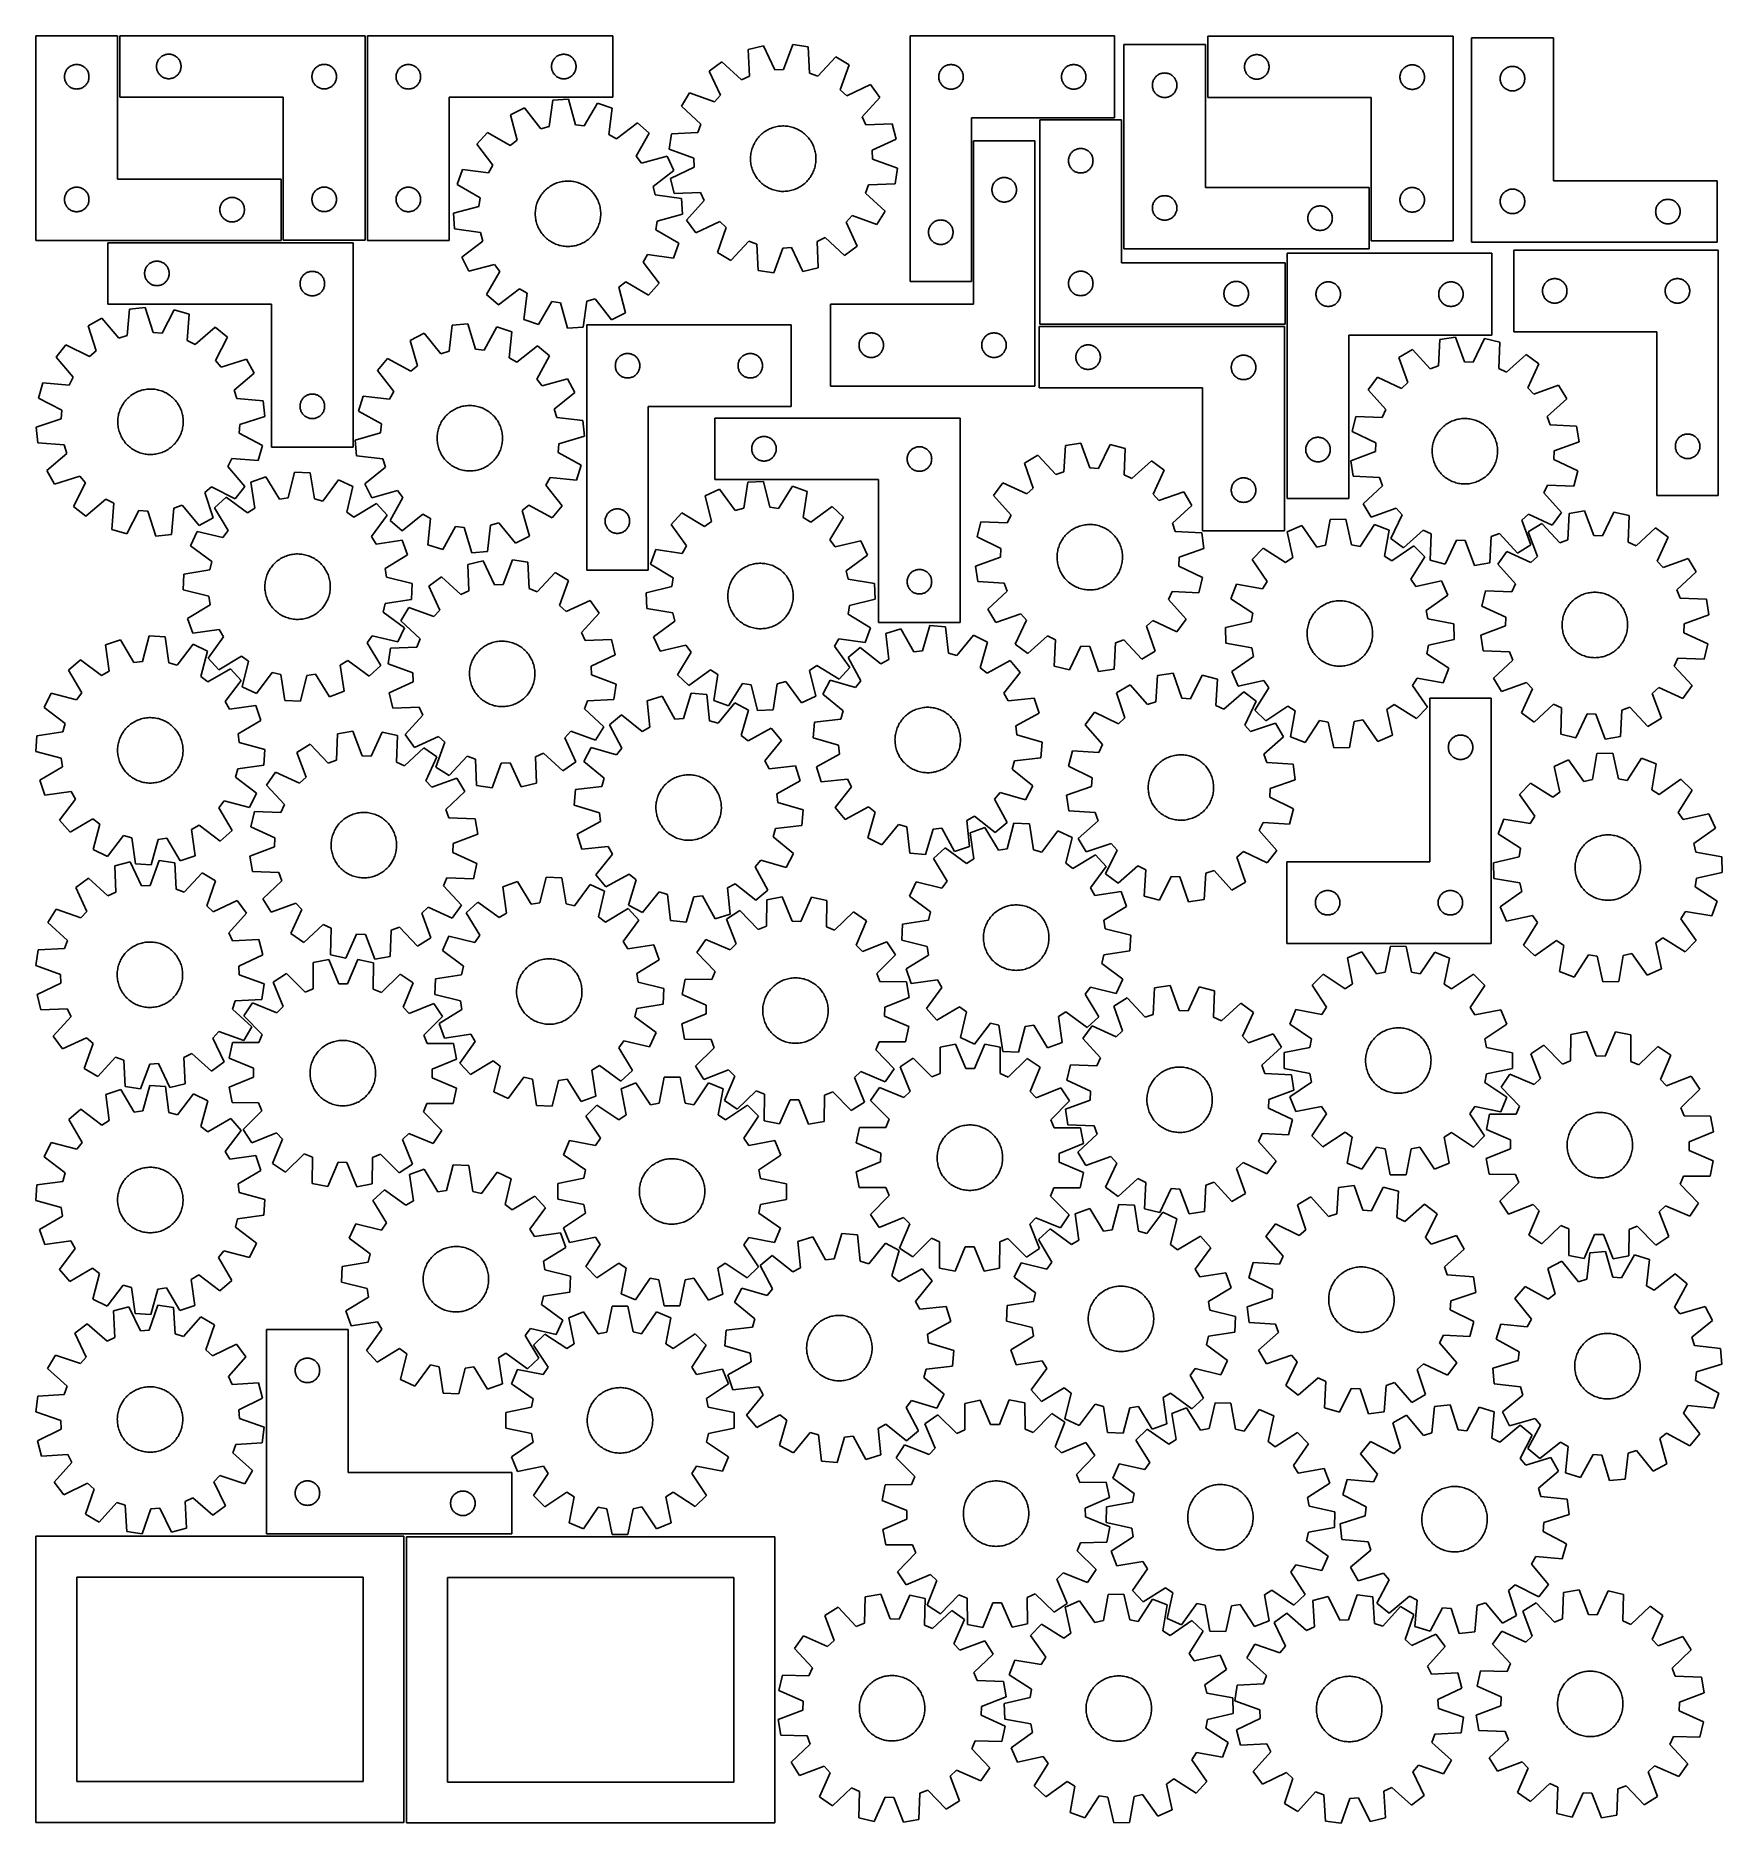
# Model space of a CAD drawing. Header units: millimetres. Extents: x 7 to 1243, y 7 to 1318.
import ezdxf

# ---------------------------------------------------------------- set-up
doc = ezdxf.new("R2010")
doc.units = ezdxf.units.MM
doc.layers.add('CUT', color=7, linetype='CONTINUOUS', true_color=0x000000)

msp = doc.modelspace()

# ---------------------------------------------------------------- linework, layer by layer
at = {"layer": 'CUT'}
for p, q in [((66.566253, 1317.591584), (6.566253, 1317.591584)), ((6.566253, 1317.591584), (6.566253, 1167.591584)), ((66.566253, 1212.591584), (66.566253, 1317.591584)), ((248.090297, 1317.668004), (68.090297, 1317.668004)), ((68.090297, 1317.668004), (68.090297, 1272.668004)), ((248.090297, 1167.668004), (248.090297, 1317.668004)), ((249.803007, 1317.598664), (429.803007, 1317.598664)), ((249.803007, 1167.598664), (249.803007, 1317.598664)), ((429.803007, 1317.598664), (429.803007, 1272.598664)), ((561.705383, 1311.212038), (555.039841, 1293.018276)), ((573.109721, 1309.472338), (561.705383, 1311.212038)), ((647.798668, 1317.522732), (647.798668, 1137.522732)), ((797.798668, 1317.522732), (647.798668, 1317.522732)), ((797.798668, 1257.522732), (797.798668, 1317.522732)), ((864.4924, 1311.362824), (804.4924, 1311.362824)), ((804.4924, 1311.362824), (804.4924, 1161.362824)), ((864.4924, 1206.362824), (864.4924, 1311.362824)), ((1046.071682, 1317.314244), (866.071682, 1317.314244)), ((866.071682, 1317.314244), (866.071682, 1272.314244)), ((1046.071682, 1167.314244), (1046.071682, 1317.314244)), ((1119.628287, 1316.192902), (1059.628287, 1316.192902)), ((1059.628287, 1316.192902), (1059.628287, 1166.192902)), ((1119.628287, 1211.192902), (1119.628287, 1316.192902)), ((95.396965, 1297.497375), (95.567926, 1298.060959)), ((95.567926, 1298.060959), (95.775382, 1298.612155)), ((95.775382, 1298.612155), (96.018443, 1299.148602)), ((96.018443, 1299.148602), (96.296069, 1299.668004)), ((96.296069, 1299.668004), (96.607071, 1300.168136)), ((96.607071, 1300.168136), (96.950117, 1300.646857)), ((96.950117, 1300.646857), (97.323739, 1301.102116)), ((97.323739, 1301.102116), (97.726336, 1301.531965)), ((97.726336, 1301.531965), (98.156185, 1301.934562)), ((98.156185, 1301.934562), (98.611445, 1302.308184)), ((98.611445, 1302.308184), (99.090165, 1302.65123)), ((99.090165, 1302.65123), (99.590297, 1302.962232)), ((99.590297, 1302.962232), (100.109699, 1303.239858)), ((100.109699, 1303.239858), (100.646147, 1303.482919)), ((100.646147, 1303.482919), (101.197342, 1303.690375)), ((101.197342, 1303.690375), (101.760926, 1303.861336)), ((101.760926, 1303.861336), (102.334485, 1303.995071)), ((102.334485, 1303.995071), (102.915562, 1304.091007)), ((102.915562, 1304.091007), (103.501669, 1304.148734)), ((103.501669, 1304.148734), (104.090297, 1304.168004)), ((104.090297, 1304.168004), (104.678926, 1304.148734)), ((104.678926, 1304.148734), (105.265033, 1304.091007)), ((105.265033, 1304.091007), (105.84611, 1303.995071)), ((105.84611, 1303.995071), (106.419669, 1303.861336)), ((106.419669, 1303.861336), (106.983253, 1303.690375)), ((106.983253, 1303.690375), (107.534448, 1303.482919)), ((107.534448, 1303.482919), (108.070896, 1303.239858)), ((108.070896, 1303.239858), (108.590297, 1302.962232)), ((108.590297, 1302.962232), (109.09043, 1302.65123)), ((109.09043, 1302.65123), (109.56915, 1302.308184)), ((109.56915, 1302.308184), (110.02441, 1301.934562)), ((110.02441, 1301.934562), (110.454259, 1301.531965)), ((110.454259, 1301.531965), (110.856856, 1301.102116)), ((110.856856, 1301.102116), (111.230478, 1300.646857)), ((111.230478, 1300.646857), (111.573524, 1300.168136)), ((111.573524, 1300.168136), (111.884526, 1299.668004)), ((111.884526, 1299.668004), (112.162152, 1299.148602)), ((112.162152, 1299.148602), (112.405213, 1298.612155)), ((112.405213, 1298.612155), (112.612669, 1298.060959)), ((112.612669, 1298.060959), (112.78363, 1297.497375)), ((385.488091, 1298.542815), (385.280636, 1297.991619)), ((385.731152, 1299.079262), (385.488091, 1298.542815)), ((386.008778, 1299.598664), (385.731152, 1299.079262)), ((386.31978, 1300.098796), (386.008778, 1299.598664)), ((386.662827, 1300.577517), (386.31978, 1300.098796)), ((387.036449, 1301.032777), (386.662827, 1300.577517)), ((387.439046, 1301.462625), (387.036449, 1301.032777)), ((387.868894, 1301.865222), (387.439046, 1301.462625)), ((388.324154, 1302.238844), (387.868894, 1301.865222)), ((388.802875, 1302.581891), (388.324154, 1302.238844)), ((389.303007, 1302.892893), (388.802875, 1302.581891)), ((389.822409, 1303.170519), (389.303007, 1302.892893)), ((390.358856, 1303.41358), (389.822409, 1303.170519)), ((390.910052, 1303.621035), (390.358856, 1303.41358)), ((391.473635, 1303.791997), (390.910052, 1303.621035)), ((392.047194, 1303.925732), (391.473635, 1303.791997)), ((392.628271, 1304.021668), (392.047194, 1303.925732)), ((393.214379, 1304.079394), (392.628271, 1304.021668)), ((393.803007, 1304.098664), (393.214379, 1304.079394)), ((394.391635, 1304.079394), (393.803007, 1304.098664)), ((394.977743, 1304.021668), (394.391635, 1304.079394)), ((395.55882, 1303.925732), (394.977743, 1304.021668)), ((396.132378, 1303.791997), (395.55882, 1303.925732)), ((396.695962, 1303.621035), (396.132378, 1303.791997)), ((397.247158, 1303.41358), (396.695962, 1303.621035)), ((397.783605, 1303.170519), (397.247158, 1303.41358)), ((398.303007, 1302.892893), (397.783605, 1303.170519)), ((398.803139, 1302.581891), (398.303007, 1302.892893)), ((399.28186, 1302.238844), (398.803139, 1302.581891)), ((399.737119, 1301.865222), (399.28186, 1302.238844)), ((400.166968, 1301.462625), (399.737119, 1301.865222)), ((400.569565, 1301.032777), (400.166968, 1301.462625)), ((400.943187, 1300.577517), (400.569565, 1301.032777)), ((401.286233, 1300.098796), (400.943187, 1300.577517)), ((401.597235, 1299.598664), (401.286233, 1300.098796)), ((401.874861, 1299.079262), (401.597235, 1299.598664)), ((402.117923, 1298.542815), (401.874861, 1299.079262)), ((402.325378, 1297.991619), (402.117923, 1298.542815)), ((509.774128, 1298.430973), (500.47989, 1291.597042)), ((524.12233, 1285.409011), (509.774128, 1298.430973)), ((540.343792, 1310.250772), (529.141804, 1307.493794)), ((529.141804, 1307.493794), (529.946097, 1288.134157)), ((548.616513, 1292.729228), (540.343792, 1310.250772)), ((574.047514, 1290.118709), (573.109721, 1309.472338)), ((593.213118, 1302.185705), (580.092509, 1287.927654)), ((603.083598, 1296.214181), (593.213118, 1302.185705)), ((893.549311, 1297.707199), (893.756766, 1298.258395)), ((893.756766, 1298.258395), (893.999827, 1298.794842)), ((893.999827, 1298.794842), (894.277453, 1299.314244)), ((894.277453, 1299.314244), (894.588455, 1299.814376)), ((894.588455, 1299.814376), (894.931502, 1300.293097)), ((894.931502, 1300.293097), (895.305124, 1300.748356)), ((895.305124, 1300.748356), (895.707721, 1301.178205)), ((895.707721, 1301.178205), (896.137569, 1301.580802)), ((896.137569, 1301.580802), (896.592829, 1301.954424)), ((896.592829, 1301.954424), (897.07155, 1302.29747)), ((897.07155, 1302.29747), (897.571682, 1302.608473)), ((897.571682, 1302.608473), (898.091084, 1302.886099)), ((898.091084, 1302.886099), (898.627531, 1303.12916)), ((898.627531, 1303.12916), (899.178727, 1303.336615)), ((899.178727, 1303.336615), (899.74231, 1303.507576)), ((899.74231, 1303.507576), (900.315869, 1303.641311)), ((900.315869, 1303.641311), (900.896946, 1303.737248)), ((900.896946, 1303.737248), (901.483054, 1303.794974)), ((901.483054, 1303.794974), (902.071682, 1303.814244)), ((902.071682, 1303.814244), (902.66031, 1303.794974)), ((902.66031, 1303.794974), (903.246418, 1303.737248)), ((903.246418, 1303.737248), (903.827495, 1303.641311)), ((903.827495, 1303.641311), (904.401053, 1303.507576)), ((904.401053, 1303.507576), (904.964637, 1303.336615)), ((904.964637, 1303.336615), (905.515833, 1303.12916)), ((905.515833, 1303.12916), (906.05228, 1302.886099)), ((906.05228, 1302.886099), (906.571682, 1302.608473)), ((906.571682, 1302.608473), (907.071814, 1302.29747)), ((907.071814, 1302.29747), (907.550535, 1301.954424)), ((907.550535, 1301.954424), (908.005794, 1301.580802)), ((908.005794, 1301.580802), (908.435643, 1301.178205)), ((908.435643, 1301.178205), (908.83824, 1300.748356)), ((908.83824, 1300.748356), (909.211862, 1300.293097)), ((909.211862, 1300.293097), (909.554908, 1299.814376)), ((909.554908, 1299.814376), (909.86591, 1299.314244)), ((909.86591, 1299.314244), (910.143536, 1298.794842)), ((910.143536, 1298.794842), (910.386598, 1298.258395)), ((910.386598, 1298.258395), (910.594053, 1297.707199)), ((27.566253, 1287.591584), (27.585522, 1288.180212)), ((27.585522, 1287.002956), (27.566253, 1287.591584)), ((27.585522, 1288.180212), (27.643249, 1288.76632)), ((27.643249, 1286.416848), (27.585522, 1287.002956)), ((27.643249, 1288.76632), (27.739185, 1289.347397)), ((27.739185, 1285.835771), (27.643249, 1286.416848)), ((27.739185, 1289.347397), (27.87292, 1289.920955)), ((27.87292, 1285.262213), (27.739185, 1285.835771)), ((27.87292, 1289.920955), (28.043882, 1290.484539)), ((28.043882, 1284.698629), (27.87292, 1285.262213)), ((28.043882, 1290.484539), (28.251337, 1291.035735)), ((28.251337, 1291.035735), (28.494398, 1291.572182)), ((28.494398, 1291.572182), (28.772024, 1292.091584)), ((28.772024, 1292.091584), (29.083026, 1292.591716)), ((29.083026, 1292.591716), (29.426073, 1293.070437)), ((29.426073, 1293.070437), (29.799694, 1293.525696)), ((29.799694, 1293.525696), (30.202292, 1293.955545)), ((30.202292, 1293.955545), (30.63214, 1294.358142)), ((30.63214, 1294.358142), (31.0874, 1294.731764)), ((31.0874, 1294.731764), (31.566121, 1295.074811)), ((31.566121, 1295.074811), (32.066253, 1295.385813)), ((32.066253, 1295.385813), (32.585655, 1295.663439)), ((32.585655, 1295.663439), (33.122102, 1295.9065)), ((33.122102, 1295.9065), (33.673298, 1296.113955)), ((33.673298, 1296.113955), (34.236881, 1296.284917)), ((34.236881, 1296.284917), (34.81044, 1296.418652)), ((34.81044, 1296.418652), (35.391517, 1296.514588)), ((35.391517, 1296.514588), (35.977625, 1296.572314)), ((35.977625, 1296.572314), (36.566253, 1296.591584)), ((36.566253, 1296.591584), (37.154881, 1296.572314)), ((37.154881, 1296.572314), (37.740988, 1296.514588)), ((37.740988, 1296.514588), (38.322066, 1296.418652)), ((38.322066, 1296.418652), (38.895624, 1296.284917)), ((38.895624, 1296.284917), (39.459208, 1296.113955)), ((39.459208, 1296.113955), (40.010404, 1295.9065)), ((40.010404, 1295.9065), (40.546851, 1295.663439)), ((40.546851, 1295.663439), (41.066253, 1295.385813)), ((41.066253, 1295.385813), (41.566385, 1295.074811)), ((41.566385, 1295.074811), (42.045106, 1294.731764)), ((42.045106, 1294.731764), (42.500365, 1294.358142)), ((42.500365, 1294.358142), (42.930214, 1293.955545)), ((42.930214, 1293.955545), (43.332811, 1293.525696)), ((43.332811, 1293.525696), (43.706433, 1293.070437)), ((43.706433, 1293.070437), (44.049479, 1292.591716)), ((44.049479, 1292.591716), (44.360481, 1292.091584)), ((44.360481, 1292.091584), (44.638107, 1291.572182)), ((44.638107, 1291.572182), (44.881169, 1291.035735)), ((44.881169, 1291.035735), (45.088624, 1290.484539)), ((45.088624, 1290.484539), (45.259585, 1289.920955)), ((45.259585, 1285.262213), (45.088624, 1284.698629)), ((45.259585, 1289.920955), (45.39332, 1289.347397)), ((45.39332, 1285.835771), (45.259585, 1285.262213)), ((45.39332, 1289.347397), (45.489256, 1288.76632)), ((45.489256, 1286.416848), (45.39332, 1285.835771)), ((45.489256, 1288.76632), (45.546983, 1288.180212)), ((45.546983, 1287.002956), (45.489256, 1286.416848)), ((45.546983, 1288.180212), (45.566253, 1287.591584)), ((45.566253, 1287.591584), (45.546983, 1287.002956)), ((95.090297, 1295.168004), (95.109567, 1295.756632)), ((95.109567, 1294.579375), (95.090297, 1295.168004)), ((95.109567, 1295.756632), (95.167294, 1296.342739)), ((95.167294, 1293.993268), (95.109567, 1294.579375)), ((95.167294, 1296.342739), (95.26323, 1296.923817)), ((95.26323, 1293.412191), (95.167294, 1293.993268)), ((95.26323, 1296.923817), (95.396965, 1297.497375)), ((95.396965, 1292.838632), (95.26323, 1293.412191)), ((95.567926, 1292.275048), (95.396965, 1292.838632)), ((95.775382, 1291.723853), (95.567926, 1292.275048)), ((96.018443, 1291.187405), (95.775382, 1291.723853)), ((96.296069, 1290.668004), (96.018443, 1291.187405)), ((96.607071, 1290.167872), (96.296069, 1290.668004)), ((96.950117, 1289.689151), (96.607071, 1290.167872)), ((97.323739, 1289.233891), (96.950117, 1289.689151)), ((97.726336, 1288.804043), (97.323739, 1289.233891)), ((98.156185, 1288.401445), (97.726336, 1288.804043)), ((98.611445, 1288.027824), (98.156185, 1288.401445)), ((99.090165, 1287.684777), (98.611445, 1288.027824)), ((99.590297, 1287.373775), (99.090165, 1287.684777)), ((100.109699, 1287.096149), (99.590297, 1287.373775)), ((100.646147, 1286.853088), (100.109699, 1287.096149)), ((101.197342, 1286.645632), (100.646147, 1286.853088)), ((101.760926, 1286.474671), (101.197342, 1286.645632)), ((102.334485, 1286.340936), (101.760926, 1286.474671)), ((102.915562, 1286.245), (102.334485, 1286.340936)), ((103.501669, 1286.187273), (102.915562, 1286.245)), ((104.090297, 1286.168004), (103.501669, 1286.187273)), ((104.678926, 1286.187273), (104.090297, 1286.168004)), ((105.265033, 1286.245), (104.678926, 1286.187273)), ((105.84611, 1286.340936), (105.265033, 1286.245)), ((106.419669, 1286.474671), (105.84611, 1286.340936)), ((106.983253, 1286.645632), (106.419669, 1286.474671)), ((107.534448, 1286.853088), (106.983253, 1286.645632)), ((108.070896, 1287.096149), (107.534448, 1286.853088)), ((108.590297, 1287.373775), (108.070896, 1287.096149)), ((109.09043, 1287.684777), (108.590297, 1287.373775)), ((109.56915, 1288.027824), (109.09043, 1287.684777)), ((110.02441, 1288.401445), (109.56915, 1288.027824)), ((110.454259, 1288.804043), (110.02441, 1288.401445)), ((110.856856, 1289.233891), (110.454259, 1288.804043)), ((111.230478, 1289.689151), (110.856856, 1289.233891)), ((111.573524, 1290.167872), (111.230478, 1289.689151)), ((111.884526, 1290.668004), (111.573524, 1290.167872)), ((112.162152, 1291.187405), (111.884526, 1290.668004)), ((112.405213, 1291.723853), (112.162152, 1291.187405)), ((112.612669, 1292.275048), (112.405213, 1291.723853)), ((112.78363, 1292.838632), (112.612669, 1292.275048)), ((112.78363, 1297.497375), (112.917365, 1296.923817)), ((112.917365, 1293.412191), (112.78363, 1292.838632)), ((112.917365, 1296.923817), (113.013301, 1296.342739)), ((113.013301, 1293.993268), (112.917365, 1293.412191)), ((113.013301, 1296.342739), (113.071028, 1295.756632)), ((113.071028, 1294.579375), (113.013301, 1293.993268)), ((113.071028, 1295.756632), (113.090297, 1295.168004)), ((113.090297, 1295.168004), (113.071028, 1294.579375)), ((209.090297, 1287.668004), (209.109567, 1288.256632)), ((209.109567, 1287.079375), (209.090297, 1287.668004)), ((209.109567, 1288.256632), (209.167294, 1288.842739)), ((209.167294, 1286.493268), (209.109567, 1287.079375)), ((209.167294, 1288.842739), (209.26323, 1289.423817)), ((209.26323, 1285.912191), (209.167294, 1286.493268)), ((209.26323, 1289.423817), (209.396965, 1289.997375)), ((209.396965, 1285.338632), (209.26323, 1285.912191)), ((209.396965, 1289.997375), (209.567926, 1290.560959)), ((209.567926, 1284.775048), (209.396965, 1285.338632)), ((209.567926, 1290.560959), (209.775382, 1291.112155)), ((209.775382, 1291.112155), (210.018443, 1291.648602)), ((210.018443, 1291.648602), (210.296069, 1292.168004)), ((210.296069, 1292.168004), (210.607071, 1292.668136)), ((210.607071, 1292.668136), (210.950117, 1293.146857)), ((210.950117, 1293.146857), (211.323739, 1293.602116)), ((211.323739, 1293.602116), (211.726336, 1294.031965)), ((211.726336, 1294.031965), (212.156185, 1294.434562)), ((212.156185, 1294.434562), (212.611445, 1294.808184)), ((212.611445, 1294.808184), (213.090165, 1295.15123)), ((213.090165, 1295.15123), (213.590297, 1295.462232)), ((213.590297, 1295.462232), (214.109699, 1295.739858)), ((214.109699, 1295.739858), (214.646147, 1295.982919)), ((214.646147, 1295.982919), (215.197342, 1296.190375)), ((215.197342, 1296.190375), (215.760926, 1296.361336)), ((215.760926, 1296.361336), (216.334485, 1296.495071)), ((216.334485, 1296.495071), (216.915562, 1296.591007)), ((216.915562, 1296.591007), (217.501669, 1296.648734)), ((217.501669, 1296.648734), (218.090297, 1296.668004)), ((218.090297, 1296.668004), (218.678926, 1296.648734)), ((218.678926, 1296.648734), (219.265033, 1296.591007)), ((219.265033, 1296.591007), (219.84611, 1296.495071)), ((219.84611, 1296.495071), (220.419669, 1296.361336)), ((220.419669, 1296.361336), (220.983253, 1296.190375)), ((220.983253, 1296.190375), (221.534448, 1295.982919)), ((221.534448, 1295.982919), (222.070896, 1295.739858)), ((222.070896, 1295.739858), (222.590297, 1295.462232)), ((222.590297, 1295.462232), (223.09043, 1295.15123)), ((223.09043, 1295.15123), (223.56915, 1294.808184)), ((223.56915, 1294.808184), (224.02441, 1294.434562)), ((224.02441, 1294.434562), (224.454259, 1294.031965)), ((224.454259, 1294.031965), (224.856856, 1293.602116)), ((224.856856, 1293.602116), (225.230478, 1293.146857)), ((225.230478, 1293.146857), (225.573524, 1292.668136)), ((225.573524, 1292.668136), (225.884526, 1292.168004)), ((225.884526, 1292.168004), (226.162152, 1291.648602)), ((226.162152, 1291.648602), (226.405213, 1291.112155)), ((226.405213, 1291.112155), (226.612669, 1290.560959)), ((226.612669, 1290.560959), (226.78363, 1289.997375)), ((226.78363, 1285.338632), (226.612669, 1284.775048)), ((226.78363, 1289.997375), (226.917365, 1289.423817)), ((226.917365, 1285.912191), (226.78363, 1285.338632)), ((226.917365, 1289.423817), (227.013301, 1288.842739)), ((227.013301, 1286.493268), (226.917365, 1285.912191)), ((227.013301, 1288.842739), (227.071028, 1288.256632)), ((227.071028, 1287.079375), (227.013301, 1286.493268)), ((227.071028, 1288.256632), (227.090297, 1287.668004)), ((227.090297, 1287.668004), (227.071028, 1287.079375)), ((270.822276, 1288.187292), (270.803007, 1287.598664)), ((270.803007, 1287.598664), (270.822276, 1287.010036)), ((270.880003, 1288.7734), (270.822276, 1288.187292)), ((270.822276, 1287.010036), (270.880003, 1286.423928)), ((270.975939, 1289.354477), (270.880003, 1288.7734)), ((270.880003, 1286.423928), (270.975939, 1285.842851)), ((271.109674, 1289.928036), (270.975939, 1289.354477)), ((270.975939, 1285.842851), (271.109674, 1285.269293)), ((271.280636, 1290.491619), (271.109674, 1289.928036)), ((271.109674, 1285.269293), (271.280636, 1284.705709)), ((271.488091, 1291.042815), (271.280636, 1290.491619)), ((271.731152, 1291.579262), (271.488091, 1291.042815)), ((272.008778, 1292.098664), (271.731152, 1291.579262)), ((272.31978, 1292.598796), (272.008778, 1292.098664)), ((272.662827, 1293.077517), (272.31978, 1292.598796)), ((273.036449, 1293.532777), (272.662827, 1293.077517)), ((273.439046, 1293.962625), (273.036449, 1293.532777)), ((273.868894, 1294.365222), (273.439046, 1293.962625)), ((274.324154, 1294.738844), (273.868894, 1294.365222)), ((274.802875, 1295.081891), (274.324154, 1294.738844)), ((275.303007, 1295.392893), (274.802875, 1295.081891)), ((275.822409, 1295.670519), (275.303007, 1295.392893)), ((276.358856, 1295.91358), (275.822409, 1295.670519)), ((276.910052, 1296.121035), (276.358856, 1295.91358)), ((277.473635, 1296.291997), (276.910052, 1296.121035)), ((278.047194, 1296.425732), (277.473635, 1296.291997)), ((278.628271, 1296.521668), (278.047194, 1296.425732)), ((279.214379, 1296.579394), (278.628271, 1296.521668)), ((279.803007, 1296.598664), (279.214379, 1296.579394)), ((280.391635, 1296.579394), (279.803007, 1296.598664)), ((280.977743, 1296.521668), (280.391635, 1296.579394)), ((281.55882, 1296.425732), (280.977743, 1296.521668)), ((282.132378, 1296.291997), (281.55882, 1296.425732)), ((282.695962, 1296.121035), (282.132378, 1296.291997)), ((283.247158, 1295.91358), (282.695962, 1296.121035)), ((283.783605, 1295.670519), (283.247158, 1295.91358)), ((284.303007, 1295.392893), (283.783605, 1295.670519)), ((284.803139, 1295.081891), (284.303007, 1295.392893)), ((285.28186, 1294.738844), (284.803139, 1295.081891)), ((285.737119, 1294.365222), (285.28186, 1294.738844)), ((286.166968, 1293.962625), (285.737119, 1294.365222)), ((286.569565, 1293.532777), (286.166968, 1293.962625)), ((286.943187, 1293.077517), (286.569565, 1293.532777)), ((287.286233, 1292.598796), (286.943187, 1293.077517)), ((287.597235, 1292.098664), (287.286233, 1292.598796)), ((287.874861, 1291.579262), (287.597235, 1292.098664)), ((288.117923, 1291.042815), (287.874861, 1291.579262)), ((288.325378, 1290.491619), (288.117923, 1291.042815)), ((288.496339, 1289.928036), (288.325378, 1290.491619)), ((288.325378, 1284.705709), (288.496339, 1285.269293)), ((288.630074, 1289.354477), (288.496339, 1289.928036)), ((288.496339, 1285.269293), (288.630074, 1285.842851)), ((288.726011, 1288.7734), (288.630074, 1289.354477)), ((288.630074, 1285.842851), (288.726011, 1286.423928)), ((288.783737, 1288.187292), (288.726011, 1288.7734)), ((288.726011, 1286.423928), (288.783737, 1287.010036)), ((288.803007, 1287.598664), (288.783737, 1288.187292)), ((288.783737, 1287.010036), (288.803007, 1287.598664)), ((384.822276, 1295.687292), (384.803007, 1295.098664)), ((384.803007, 1295.098664), (384.822276, 1294.510036)), ((384.880003, 1296.2734), (384.822276, 1295.687292)), ((384.822276, 1294.510036), (384.880003, 1293.923928)), ((384.975939, 1296.854477), (384.880003, 1296.2734)), ((384.880003, 1293.923928), (384.975939, 1293.342851)), ((385.109674, 1297.428036), (384.975939, 1296.854477)), ((384.975939, 1293.342851), (385.109674, 1292.769293)), ((385.280636, 1297.991619), (385.109674, 1297.428036)), ((385.109674, 1292.769293), (385.280636, 1292.205709)), ((385.280636, 1292.205709), (385.488091, 1291.654513)), ((385.488091, 1291.654513), (385.731152, 1291.118066)), ((385.731152, 1291.118066), (386.008778, 1290.598664)), ((386.008778, 1290.598664), (386.31978, 1290.098532)), ((386.31978, 1290.098532), (386.662827, 1289.619811)), ((386.662827, 1289.619811), (387.036449, 1289.164552)), ((387.036449, 1289.164552), (387.439046, 1288.734703)), ((387.439046, 1288.734703), (387.868894, 1288.332106)), ((387.868894, 1288.332106), (388.324154, 1287.958484)), ((388.324154, 1287.958484), (388.802875, 1287.615438)), ((388.802875, 1287.615438), (389.303007, 1287.304436)), ((389.303007, 1287.304436), (389.822409, 1287.026809)), ((389.822409, 1287.026809), (390.358856, 1286.783748)), ((390.358856, 1286.783748), (390.910052, 1286.576293)), ((390.910052, 1286.576293), (391.473635, 1286.405332)), ((391.473635, 1286.405332), (392.047194, 1286.271597)), ((392.047194, 1286.271597), (392.628271, 1286.17566)), ((392.628271, 1286.17566), (393.214379, 1286.117934)), ((393.214379, 1286.117934), (393.803007, 1286.098664)), ((393.803007, 1286.098664), (394.391635, 1286.117934)), ((394.391635, 1286.117934), (394.977743, 1286.17566)), ((394.977743, 1286.17566), (395.55882, 1286.271597)), ((395.55882, 1286.271597), (396.132378, 1286.405332)), ((396.132378, 1286.405332), (396.695962, 1286.576293)), ((396.695962, 1286.576293), (397.247158, 1286.783748)), ((397.247158, 1286.783748), (397.783605, 1287.026809)), ((397.783605, 1287.026809), (398.303007, 1287.304436)), ((398.303007, 1287.304436), (398.803139, 1287.615438)), ((398.803139, 1287.615438), (399.28186, 1287.958484)), ((399.28186, 1287.958484), (399.737119, 1288.332106)), ((399.737119, 1288.332106), (400.166968, 1288.734703)), ((400.166968, 1288.734703), (400.569565, 1289.164552)), ((400.569565, 1289.164552), (400.943187, 1289.619811)), ((400.943187, 1289.619811), (401.286233, 1290.098532)), ((401.286233, 1290.098532), (401.597235, 1290.598664)), ((401.597235, 1290.598664), (401.874861, 1291.118066)), ((401.874861, 1291.118066), (402.117923, 1291.654513)), ((402.117923, 1291.654513), (402.325378, 1292.205709)), ((402.496339, 1297.428036), (402.325378, 1297.991619)), ((402.325378, 1292.205709), (402.496339, 1292.769293)), ((402.630074, 1296.854477), (402.496339, 1297.428036)), ((402.496339, 1292.769293), (402.630074, 1293.342851)), ((402.726011, 1296.2734), (402.630074, 1296.854477)), ((402.630074, 1293.342851), (402.726011, 1293.923928)), ((402.783737, 1295.687292), (402.726011, 1296.2734)), ((402.726011, 1293.923928), (402.783737, 1294.510036)), ((402.803007, 1295.098664), (402.783737, 1295.687292)), ((402.783737, 1294.510036), (402.803007, 1295.098664)), ((500.47989, 1291.597042), (508.631572, 1274.01886)), ((529.946097, 1288.134157), (524.12233, 1285.409011)), ((555.039841, 1293.018276), (548.616513, 1292.729228)), ((580.092509, 1287.927654), (574.047514, 1290.118709)), ((596.543693, 1277.974881), (603.083598, 1296.214181)), ((668.798668, 1287.522732), (668.817938, 1288.111361)), ((668.817938, 1286.934104), (668.798668, 1287.522732)), ((668.817938, 1288.111361), (668.875665, 1288.697468)), ((668.875665, 1286.347997), (668.817938, 1286.934104)), ((668.875665, 1288.697468), (668.971601, 1289.278545)), ((668.971601, 1285.766919), (668.875665, 1286.347997)), ((668.971601, 1289.278545), (669.105336, 1289.852104)), ((669.105336, 1285.193361), (668.971601, 1285.766919)), ((669.105336, 1289.852104), (669.276297, 1290.415688)), ((669.276297, 1284.629777), (669.105336, 1285.193361)), ((669.276297, 1290.415688), (669.483753, 1290.966883)), ((669.483753, 1290.966883), (669.726814, 1291.503331)), ((669.726814, 1291.503331), (670.00444, 1292.022732)), ((670.00444, 1292.022732), (670.315442, 1292.522864)), ((670.315442, 1292.522864), (670.658488, 1293.001585)), ((670.658488, 1293.001585), (671.03211, 1293.456845)), ((671.03211, 1293.456845), (671.434707, 1293.886693)), ((671.434707, 1293.886693), (671.864556, 1294.289291)), ((671.864556, 1294.289291), (672.319816, 1294.662912)), ((672.319816, 1294.662912), (672.798536, 1295.005959)), ((672.798536, 1295.005959), (673.298668, 1295.316961)), ((673.298668, 1295.316961), (673.81807, 1295.594587)), ((673.81807, 1295.594587), (674.354517, 1295.837648)), ((674.354517, 1295.837648), (674.905713, 1296.045104)), ((674.905713, 1296.045104), (675.469297, 1296.216065)), ((675.469297, 1296.216065), (676.042855, 1296.3498)), ((676.042855, 1296.3498), (676.623933, 1296.445736)), ((676.623933, 1296.445736), (677.21004, 1296.503463)), ((677.21004, 1296.503463), (677.798668, 1296.522732)), ((677.798668, 1296.522732), (678.387297, 1296.503463)), ((678.387297, 1296.503463), (678.973404, 1296.445736)), ((678.973404, 1296.445736), (679.554481, 1296.3498)), ((679.554481, 1296.3498), (680.12804, 1296.216065)), ((680.12804, 1296.216065), (680.691624, 1296.045104)), ((680.691624, 1296.045104), (681.242819, 1295.837648)), ((681.242819, 1295.837648), (681.779267, 1295.594587)), ((681.779267, 1295.594587), (682.298668, 1295.316961)), ((682.298668, 1295.316961), (682.7988, 1295.005959)), ((682.7988, 1295.005959), (683.277521, 1294.662912)), ((683.277521, 1294.662912), (683.732781, 1294.289291)), ((683.732781, 1294.289291), (684.162629, 1293.886693)), ((684.162629, 1293.886693), (684.565227, 1293.456845)), ((684.565227, 1293.456845), (684.938848, 1293.001585)), ((684.938848, 1293.001585), (685.281895, 1292.522864)), ((685.281895, 1292.522864), (685.592897, 1292.022732)), ((685.592897, 1292.022732), (685.870523, 1291.503331)), ((685.870523, 1291.503331), (686.113584, 1290.966883)), ((686.113584, 1290.966883), (686.32104, 1290.415688)), ((686.32104, 1290.415688), (686.492001, 1289.852104)), ((686.492001, 1285.193361), (686.32104, 1284.629777)), ((686.492001, 1289.852104), (686.625736, 1289.278545)), ((686.625736, 1285.766919), (686.492001, 1285.193361)), ((686.625736, 1289.278545), (686.721672, 1288.697468)), ((686.721672, 1286.347997), (686.625736, 1285.766919)), ((686.721672, 1288.697468), (686.779399, 1288.111361)), ((686.779399, 1286.934104), (686.721672, 1286.347997)), ((686.779399, 1288.111361), (686.798668, 1287.522732)), ((686.798668, 1287.522732), (686.779399, 1286.934104)), ((758.798668, 1287.522732), (758.817938, 1288.111361)), ((758.817938, 1286.934104), (758.798668, 1287.522732)), ((758.817938, 1288.111361), (758.875665, 1288.697468)), ((758.875665, 1286.347997), (758.817938, 1286.934104)), ((758.875665, 1288.697468), (758.971601, 1289.278545)), ((758.971601, 1285.766919), (758.875665, 1286.347997)), ((758.971601, 1289.278545), (759.105336, 1289.852104)), ((759.105336, 1285.193361), (758.971601, 1285.766919)), ((759.105336, 1289.852104), (759.276297, 1290.415688)), ((759.276297, 1284.629777), (759.105336, 1285.193361)), ((759.276297, 1290.415688), (759.483753, 1290.966883)), ((759.483753, 1290.966883), (759.726814, 1291.503331)), ((759.726814, 1291.503331), (760.00444, 1292.022732)), ((760.00444, 1292.022732), (760.315442, 1292.522864)), ((760.315442, 1292.522864), (760.658488, 1293.001585)), ((760.658488, 1293.001585), (761.03211, 1293.456845)), ((761.03211, 1293.456845), (761.434707, 1293.886693)), ((761.434707, 1293.886693), (761.864556, 1294.289291)), ((761.864556, 1294.289291), (762.319816, 1294.662912)), ((762.319816, 1294.662912), (762.798536, 1295.005959)), ((762.798536, 1295.005959), (763.298668, 1295.316961)), ((763.298668, 1295.316961), (763.81807, 1295.594587)), ((763.81807, 1295.594587), (764.354517, 1295.837648)), ((764.354517, 1295.837648), (764.905713, 1296.045104)), ((764.905713, 1296.045104), (765.469297, 1296.216065)), ((765.469297, 1296.216065), (766.042855, 1296.3498)), ((766.042855, 1296.3498), (766.623933, 1296.445736)), ((766.623933, 1296.445736), (767.21004, 1296.503463)), ((767.21004, 1296.503463), (767.798668, 1296.522732)), ((767.798668, 1296.522732), (768.387297, 1296.503463)), ((768.387297, 1296.503463), (768.973404, 1296.445736)), ((768.973404, 1296.445736), (769.554481, 1296.3498)), ((769.554481, 1296.3498), (770.12804, 1296.216065)), ((770.12804, 1296.216065), (770.691624, 1296.045104)), ((770.691624, 1296.045104), (771.242819, 1295.837648)), ((771.242819, 1295.837648), (771.779267, 1295.594587)), ((771.779267, 1295.594587), (772.298668, 1295.316961)), ((772.298668, 1295.316961), (772.7988, 1295.005959)), ((772.7988, 1295.005959), (773.277521, 1294.662912)), ((773.277521, 1294.662912), (773.732781, 1294.289291)), ((773.732781, 1294.289291), (774.162629, 1293.886693)), ((774.162629, 1293.886693), (774.565227, 1293.456845)), ((774.565227, 1293.456845), (774.938848, 1293.001585)), ((774.938848, 1293.001585), (775.281895, 1292.522864)), ((775.281895, 1292.522864), (775.592897, 1292.022732)), ((775.592897, 1292.022732), (775.870523, 1291.503331)), ((775.870523, 1291.503331), (776.113584, 1290.966883)), ((776.113584, 1290.966883), (776.32104, 1290.415688)), ((776.32104, 1290.415688), (776.492001, 1289.852104)), ((776.492001, 1285.193361), (776.32104, 1284.629777)), ((776.492001, 1289.852104), (776.625736, 1289.278545)), ((776.625736, 1285.766919), (776.492001, 1285.193361)), ((776.625736, 1289.278545), (776.721672, 1288.697468)), ((776.721672, 1286.347997), (776.625736, 1285.766919)), ((776.721672, 1288.697468), (776.779399, 1288.111361)), ((776.779399, 1286.934104), (776.721672, 1286.347997)), ((776.779399, 1288.111361), (776.798668, 1287.522732)), ((776.798668, 1287.522732), (776.779399, 1286.934104)), ((826.177484, 1284.806975), (826.420546, 1285.343423)), ((826.420546, 1285.343423), (826.698172, 1285.862824)), ((826.698172, 1285.862824), (827.009174, 1286.362956)), ((827.009174, 1286.362956), (827.35222, 1286.841677)), ((827.35222, 1286.841677), (827.725842, 1287.296937)), ((827.725842, 1287.296937), (828.128439, 1287.726785)), ((828.128439, 1287.726785), (828.558288, 1288.129383)), ((828.558288, 1288.129383), (829.013547, 1288.503004)), ((829.013547, 1288.503004), (829.492268, 1288.846051)), ((829.492268, 1288.846051), (829.9924, 1289.157053)), ((829.9924, 1289.157053), (830.511802, 1289.434679)), ((830.511802, 1289.434679), (831.048249, 1289.67774)), ((831.048249, 1289.67774), (831.599445, 1289.885195)), ((831.599445, 1289.885195), (832.163029, 1290.056157)), ((832.163029, 1290.056157), (832.736587, 1290.189892)), ((832.736587, 1290.189892), (833.317664, 1290.285828)), ((833.317664, 1290.285828), (833.903772, 1290.343555)), ((833.903772, 1290.343555), (834.4924, 1290.362824)), ((834.4924, 1290.362824), (835.081028, 1290.343555)), ((835.081028, 1290.343555), (835.667136, 1290.285828)), ((835.667136, 1290.285828), (836.248213, 1290.189892)), ((836.248213, 1290.189892), (836.821772, 1290.056157)), ((836.821772, 1290.056157), (837.385355, 1289.885195)), ((837.385355, 1289.885195), (837.936551, 1289.67774)), ((837.936551, 1289.67774), (838.472998, 1289.434679)), ((838.472998, 1289.434679), (838.9924, 1289.157053)), ((838.9924, 1289.157053), (839.492532, 1288.846051)), ((839.492532, 1288.846051), (839.971253, 1288.503004)), ((839.971253, 1288.503004), (840.426513, 1288.129383)), ((840.426513, 1288.129383), (840.856361, 1287.726785)), ((840.856361, 1287.726785), (841.258958, 1287.296937)), ((841.258958, 1287.296937), (841.63258, 1286.841677)), ((841.63258, 1286.841677), (841.975627, 1286.362956)), ((841.975627, 1286.362956), (842.286629, 1285.862824)), ((842.286629, 1285.862824), (842.564255, 1285.343423)), ((842.564255, 1285.343423), (842.807316, 1284.806975)), ((893.071682, 1294.814244), (893.090951, 1295.402872)), ((893.090951, 1294.225616), (893.071682, 1294.814244)), ((893.090951, 1295.402872), (893.148678, 1295.98898)), ((893.148678, 1293.639508), (893.090951, 1294.225616)), ((893.148678, 1295.98898), (893.244614, 1296.570057)), ((893.244614, 1293.058431), (893.148678, 1293.639508)), ((893.244614, 1296.570057), (893.378349, 1297.143615)), ((893.378349, 1292.484872), (893.244614, 1293.058431)), ((893.378349, 1297.143615), (893.549311, 1297.707199)), ((893.549311, 1291.921289), (893.378349, 1292.484872)), ((893.756766, 1291.370093), (893.549311, 1291.921289)), ((893.999827, 1290.833646), (893.756766, 1291.370093)), ((894.277453, 1290.314244), (893.999827, 1290.833646)), ((894.588455, 1289.814112), (894.277453, 1290.314244)), ((894.931502, 1289.335391), (894.588455, 1289.814112)), ((895.305124, 1288.880132), (894.931502, 1289.335391)), ((895.707721, 1288.450283), (895.305124, 1288.880132)), ((896.137569, 1288.047686), (895.707721, 1288.450283)), ((896.592829, 1287.674064), (896.137569, 1288.047686)), ((897.07155, 1287.331017), (896.592829, 1287.674064)), ((897.571682, 1287.020015), (897.07155, 1287.331017)), ((898.091084, 1286.742389), (897.571682, 1287.020015)), ((898.627531, 1286.499328), (898.091084, 1286.742389)), ((899.178727, 1286.291873), (898.627531, 1286.499328)), ((899.74231, 1286.120911), (899.178727, 1286.291873)), ((900.315869, 1285.987176), (899.74231, 1286.120911)), ((900.896946, 1285.89124), (900.315869, 1285.987176)), ((901.483054, 1285.833514), (900.896946, 1285.89124)), ((902.071682, 1285.814244), (901.483054, 1285.833514)), ((902.66031, 1285.833514), (902.071682, 1285.814244)), ((903.246418, 1285.89124), (902.66031, 1285.833514)), ((903.827495, 1285.987176), (903.246418, 1285.89124)), ((904.401053, 1286.120911), (903.827495, 1285.987176)), ((904.964637, 1286.291873), (904.401053, 1286.120911)), ((905.515833, 1286.499328), (904.964637, 1286.291873)), ((906.05228, 1286.742389), (905.515833, 1286.499328)), ((906.571682, 1287.020015), (906.05228, 1286.742389)), ((907.071814, 1287.331017), (906.571682, 1287.020015)), ((907.550535, 1287.674064), (907.071814, 1287.331017)), ((908.005794, 1288.047686), (907.550535, 1287.674064)), ((908.435643, 1288.450283), (908.005794, 1288.047686)), ((908.83824, 1288.880132), (908.435643, 1288.450283)), ((909.211862, 1289.335391), (908.83824, 1288.880132)), ((909.554908, 1289.814112), (909.211862, 1289.335391)), ((909.86591, 1290.314244), (909.554908, 1289.814112)), ((910.143536, 1290.833646), (909.86591, 1290.314244)), ((910.386598, 1291.370093), (910.143536, 1290.833646)), ((910.594053, 1291.921289), (910.386598, 1291.370093)), ((910.594053, 1297.707199), (910.765014, 1297.143615)), ((910.765014, 1292.484872), (910.594053, 1291.921289)), ((910.765014, 1297.143615), (910.898749, 1296.570057)), ((910.898749, 1293.058431), (910.765014, 1292.484872)), ((910.898749, 1296.570057), (910.994686, 1295.98898)), ((910.994686, 1293.639508), (910.898749, 1293.058431)), ((910.994686, 1295.98898), (911.052412, 1295.402872)), ((911.052412, 1294.225616), (910.994686, 1293.639508)), ((911.052412, 1295.402872), (911.071682, 1294.814244)), ((911.071682, 1294.814244), (911.052412, 1294.225616)), ((1007.071682, 1287.314244), (1007.090951, 1287.902872)), ((1007.090951, 1286.725616), (1007.071682, 1287.314244)), ((1007.090951, 1287.902872), (1007.148678, 1288.48898)), ((1007.148678, 1286.139508), (1007.090951, 1286.725616)), ((1007.148678, 1288.48898), (1007.244614, 1289.070057)), ((1007.244614, 1285.558431), (1007.148678, 1286.139508)), ((1007.244614, 1289.070057), (1007.378349, 1289.643615)), ((1007.378349, 1284.984872), (1007.244614, 1285.558431)), ((1007.378349, 1289.643615), (1007.549311, 1290.207199)), ((1007.549311, 1284.421289), (1007.378349, 1284.984872)), ((1007.549311, 1290.207199), (1007.756766, 1290.758395)), ((1007.756766, 1290.758395), (1007.999827, 1291.294842)), ((1007.999827, 1291.294842), (1008.277453, 1291.814244)), ((1008.277453, 1291.814244), (1008.588455, 1292.314376)), ((1008.588455, 1292.314376), (1008.931502, 1292.793097)), ((1008.931502, 1292.793097), (1009.305124, 1293.248356)), ((1009.305124, 1293.248356), (1009.707721, 1293.678205)), ((1009.707721, 1293.678205), (1010.137569, 1294.080802)), ((1010.137569, 1294.080802), (1010.592829, 1294.454424)), ((1010.592829, 1294.454424), (1011.07155, 1294.79747)), ((1011.07155, 1294.79747), (1011.571682, 1295.108473)), ((1011.571682, 1295.108473), (1012.091084, 1295.386099)), ((1012.091084, 1295.386099), (1012.627531, 1295.62916)), ((1012.627531, 1295.62916), (1013.178727, 1295.836615)), ((1013.178727, 1295.836615), (1013.74231, 1296.007576)), ((1013.74231, 1296.007576), (1014.315869, 1296.141311)), ((1014.315869, 1296.141311), (1014.896946, 1296.237248)), ((1014.896946, 1296.237248), (1015.483054, 1296.294974)), ((1015.483054, 1296.294974), (1016.071682, 1296.314244)), ((1016.071682, 1296.314244), (1016.66031, 1296.294974)), ((1016.66031, 1296.294974), (1017.246418, 1296.237248)), ((1017.246418, 1296.237248), (1017.827495, 1296.141311)), ((1017.827495, 1296.141311), (1018.401053, 1296.007576)), ((1018.401053, 1296.007576), (1018.964637, 1295.836615)), ((1018.964637, 1295.836615), (1019.515833, 1295.62916)), ((1019.515833, 1295.62916), (1020.05228, 1295.386099)), ((1020.05228, 1295.386099), (1020.571682, 1295.108473)), ((1020.571682, 1295.108473), (1021.071814, 1294.79747)), ((1021.071814, 1294.79747), (1021.550535, 1294.454424)), ((1021.550535, 1294.454424), (1022.005794, 1294.080802)), ((1022.005794, 1294.080802), (1022.435643, 1293.678205)), ((1022.435643, 1293.678205), (1022.83824, 1293.248356)), ((1022.83824, 1293.248356), (1023.211862, 1292.793097)), ((1023.211862, 1292.793097), (1023.554908, 1292.314376)), ((1023.554908, 1292.314376), (1023.86591, 1291.814244)), ((1023.86591, 1291.814244), (1024.143536, 1291.294842)), ((1024.143536, 1291.294842), (1024.386598, 1290.758395)), ((1024.386598, 1290.758395), (1024.594053, 1290.207199)), ((1024.594053, 1290.207199), (1024.765014, 1289.643615)), ((1024.765014, 1284.984872), (1024.594053, 1284.421289)), ((1024.765014, 1289.643615), (1024.898749, 1289.070057)), ((1024.898749, 1285.558431), (1024.765014, 1284.984872)), ((1024.898749, 1289.070057), (1024.994686, 1288.48898)), ((1024.994686, 1286.139508), (1024.898749, 1285.558431)), ((1024.994686, 1288.48898), (1025.052412, 1287.902872)), ((1025.052412, 1286.725616), (1024.994686, 1286.139508)), ((1025.052412, 1287.902872), (1025.071682, 1287.314244)), ((1025.071682, 1287.314244), (1025.052412, 1286.725616)), ((1080.628287, 1286.192902), (1080.647557, 1286.781531)), ((1080.647557, 1285.604274), (1080.628287, 1286.192902)), ((1080.647557, 1286.781531), (1080.705284, 1287.367638)), ((1080.705284, 1285.018167), (1080.647557, 1285.604274)), ((1080.705284, 1287.367638), (1080.80122, 1287.948715)), ((1080.80122, 1284.43709), (1080.705284, 1285.018167)), ((1080.80122, 1287.948715), (1080.934955, 1288.522274)), ((1080.934955, 1288.522274), (1081.105916, 1289.085858)), ((1081.105916, 1289.085858), (1081.313372, 1289.637053)), ((1081.313372, 1289.637053), (1081.556433, 1290.173501)), ((1081.556433, 1290.173501), (1081.834059, 1290.692902)), ((1081.834059, 1290.692902), (1082.145061, 1291.193035)), ((1082.145061, 1291.193035), (1082.488107, 1291.671755)), ((1082.488107, 1291.671755), (1082.861729, 1292.127015)), ((1082.861729, 1292.127015), (1083.264326, 1292.556863)), ((1083.264326, 1292.556863), (1083.694175, 1292.959461)), ((1083.694175, 1292.959461), (1084.149434, 1293.333083)), ((1084.149434, 1293.333083), (1084.628155, 1293.676129)), ((1084.628155, 1293.676129), (1085.128287, 1293.987131)), ((1085.128287, 1293.987131), (1085.647689, 1294.264757)), ((1085.647689, 1294.264757), (1086.184136, 1294.507818)), ((1086.184136, 1294.507818), (1086.735332, 1294.715274)), ((1086.735332, 1294.715274), (1087.298916, 1294.886235)), ((1087.298916, 1294.886235), (1087.872474, 1295.01997)), ((1087.872474, 1295.01997), (1088.453552, 1295.115906)), ((1088.453552, 1295.115906), (1089.039659, 1295.173633)), ((1089.039659, 1295.173633), (1089.628287, 1295.192902)), ((1089.628287, 1295.192902), (1090.216915, 1295.173633)), ((1090.216915, 1295.173633), (1090.803023, 1295.115906)), ((1090.803023, 1295.115906), (1091.3841, 1295.01997)), ((1091.3841, 1295.01997), (1091.957659, 1294.886235)), ((1091.957659, 1294.886235), (1092.521243, 1294.715274)), ((1092.521243, 1294.715274), (1093.072438, 1294.507818)), ((1093.072438, 1294.507818), (1093.608886, 1294.264757)), ((1093.608886, 1294.264757), (1094.128287, 1293.987131)), ((1094.128287, 1293.987131), (1094.628419, 1293.676129)), ((1094.628419, 1293.676129), (1095.10714, 1293.333083)), ((1095.10714, 1293.333083), (1095.5624, 1292.959461)), ((1095.5624, 1292.959461), (1095.992248, 1292.556863)), ((1095.992248, 1292.556863), (1096.394846, 1292.127015)), ((1096.394846, 1292.127015), (1096.768467, 1291.671755)), ((1096.768467, 1291.671755), (1097.111514, 1291.193035)), ((1097.111514, 1291.193035), (1097.422516, 1290.692902)), ((1097.422516, 1290.692902), (1097.700142, 1290.173501)), ((1097.700142, 1290.173501), (1097.943203, 1289.637053)), ((1097.943203, 1289.637053), (1098.150658, 1289.085858)), ((1098.150658, 1289.085858), (1098.32162, 1288.522274)), ((1098.32162, 1288.522274), (1098.455355, 1287.948715)), ((1098.455355, 1287.948715), (1098.551291, 1287.367638)), ((1098.551291, 1285.018167), (1098.455355, 1284.43709)), ((1098.551291, 1287.367638), (1098.609018, 1286.781531)), ((1098.609018, 1285.604274), (1098.551291, 1285.018167)), ((1098.609018, 1286.781531), (1098.628287, 1286.192902)), ((1098.628287, 1286.192902), (1098.609018, 1285.604274)), ((28.251337, 1284.147433), (28.043882, 1284.698629)), ((28.494398, 1283.610986), (28.251337, 1284.147433)), ((28.772024, 1283.091584), (28.494398, 1283.610986)), ((29.083026, 1282.591452), (28.772024, 1283.091584)), ((29.426073, 1282.112731), (29.083026, 1282.591452)), ((29.799694, 1281.657472), (29.426073, 1282.112731)), ((30.202292, 1281.227623), (29.799694, 1281.657472)), ((30.63214, 1280.825026), (30.202292, 1281.227623)), ((31.0874, 1280.451404), (30.63214, 1280.825026)), ((31.566121, 1280.108358), (31.0874, 1280.451404)), ((32.066253, 1279.797355), (31.566121, 1280.108358)), ((32.585655, 1279.519729), (32.066253, 1279.797355)), ((33.122102, 1279.276668), (32.585655, 1279.519729)), ((33.673298, 1279.069213), (33.122102, 1279.276668)), ((34.236881, 1278.898252), (33.673298, 1279.069213)), ((34.81044, 1278.764517), (34.236881, 1278.898252)), ((35.391517, 1278.66858), (34.81044, 1278.764517)), ((35.977625, 1278.610854), (35.391517, 1278.66858)), ((36.566253, 1278.591584), (35.977625, 1278.610854)), ((37.154881, 1278.610854), (36.566253, 1278.591584)), ((37.740988, 1278.66858), (37.154881, 1278.610854)), ((38.322066, 1278.764517), (37.740988, 1278.66858)), ((38.895624, 1278.898252), (38.322066, 1278.764517)), ((39.459208, 1279.069213), (38.895624, 1278.898252)), ((40.010404, 1279.276668), (39.459208, 1279.069213)), ((40.546851, 1279.519729), (40.010404, 1279.276668)), ((41.066253, 1279.797355), (40.546851, 1279.519729)), ((41.566385, 1280.108358), (41.066253, 1279.797355)), ((42.045106, 1280.451404), (41.566385, 1280.108358)), ((42.500365, 1280.825026), (42.045106, 1280.451404)), ((42.930214, 1281.227623), (42.500365, 1280.825026)), ((43.332811, 1281.657472), (42.930214, 1281.227623)), ((43.706433, 1282.112731), (43.332811, 1281.657472)), ((44.049479, 1282.591452), (43.706433, 1282.112731)), ((44.360481, 1283.091584), (44.049479, 1282.591452)), ((44.638107, 1283.610986), (44.360481, 1283.091584)), ((44.881169, 1284.147433), (44.638107, 1283.610986)), ((45.088624, 1284.698629), (44.881169, 1284.147433)), ((68.090297, 1272.668004), (188.090297, 1272.668004)), ((188.090297, 1272.668004), (188.090297, 1167.668004)), ((209.775382, 1284.223853), (209.567926, 1284.775048)), ((210.018443, 1283.687405), (209.775382, 1284.223853)), ((210.296069, 1283.168004), (210.018443, 1283.687405)), ((210.607071, 1282.667872), (210.296069, 1283.168004)), ((210.950117, 1282.189151), (210.607071, 1282.667872)), ((211.323739, 1281.733891), (210.950117, 1282.189151)), ((211.726336, 1281.304043), (211.323739, 1281.733891)), ((212.156185, 1280.901445), (211.726336, 1281.304043)), ((212.611445, 1280.527824), (212.156185, 1280.901445)), ((213.090165, 1280.184777), (212.611445, 1280.527824)), ((213.590297, 1279.873775), (213.090165, 1280.184777)), ((214.109699, 1279.596149), (213.590297, 1279.873775)), ((214.646147, 1279.353088), (214.109699, 1279.596149)), ((215.197342, 1279.145632), (214.646147, 1279.353088)), ((215.760926, 1278.974671), (215.197342, 1279.145632)), ((216.334485, 1278.840936), (215.760926, 1278.974671)), ((216.915562, 1278.745), (216.334485, 1278.840936)), ((217.501669, 1278.687273), (216.915562, 1278.745)), ((218.090297, 1278.668004), (217.501669, 1278.687273)), ((218.678926, 1278.687273), (218.090297, 1278.668004)), ((219.265033, 1278.745), (218.678926, 1278.687273)), ((219.84611, 1278.840936), (219.265033, 1278.745)), ((220.419669, 1278.974671), (219.84611, 1278.840936)), ((220.983253, 1279.145632), (220.419669, 1278.974671)), ((221.534448, 1279.353088), (220.983253, 1279.145632)), ((222.070896, 1279.596149), (221.534448, 1279.353088)), ((222.590297, 1279.873775), (222.070896, 1279.596149)), ((223.09043, 1280.184777), (222.590297, 1279.873775)), ((223.56915, 1280.527824), (223.09043, 1280.184777)), ((224.02441, 1280.901445), (223.56915, 1280.527824)), ((224.454259, 1281.304043), (224.02441, 1280.901445)), ((224.856856, 1281.733891), (224.454259, 1281.304043)), ((225.230478, 1282.189151), (224.856856, 1281.733891)), ((225.573524, 1282.667872), (225.230478, 1282.189151)), ((225.884526, 1283.168004), (225.573524, 1282.667872)), ((226.162152, 1283.687405), (225.884526, 1283.168004)), ((226.405213, 1284.223853), (226.162152, 1283.687405)), ((226.612669, 1284.775048), (226.405213, 1284.223853)), ((271.280636, 1284.705709), (271.488091, 1284.154513)), ((271.488091, 1284.154513), (271.731152, 1283.618066)), ((271.731152, 1283.618066), (272.008778, 1283.098664)), ((272.008778, 1283.098664), (272.31978, 1282.598532)), ((272.31978, 1282.598532), (272.662827, 1282.119811)), ((272.662827, 1282.119811), (273.036449, 1281.664552)), ((273.036449, 1281.664552), (273.439046, 1281.234703)), ((273.439046, 1281.234703), (273.868894, 1280.832106)), ((273.868894, 1280.832106), (274.324154, 1280.458484)), ((274.324154, 1280.458484), (274.802875, 1280.115438)), ((274.802875, 1280.115438), (275.303007, 1279.804436)), ((275.303007, 1279.804436), (275.822409, 1279.526809)), ((275.822409, 1279.526809), (276.358856, 1279.283748)), ((276.358856, 1279.283748), (276.910052, 1279.076293)), ((276.910052, 1279.076293), (277.473635, 1278.905332)), ((277.473635, 1278.905332), (278.047194, 1278.771597)), ((278.047194, 1278.771597), (278.628271, 1278.67566)), ((278.628271, 1278.67566), (279.214379, 1278.617934)), ((279.214379, 1278.617934), (279.803007, 1278.598664)), ((279.803007, 1278.598664), (280.391635, 1278.617934)), ((280.391635, 1278.617934), (280.977743, 1278.67566)), ((280.977743, 1278.67566), (281.55882, 1278.771597)), ((281.55882, 1278.771597), (282.132378, 1278.905332)), ((282.132378, 1278.905332), (282.695962, 1279.076293)), ((282.695962, 1279.076293), (283.247158, 1279.283748)), ((283.247158, 1279.283748), (283.783605, 1279.526809)), ((283.783605, 1279.526809), (284.303007, 1279.804436)), ((284.303007, 1279.804436), (284.803139, 1280.115438)), ((284.803139, 1280.115438), (285.28186, 1280.458484)), ((285.28186, 1280.458484), (285.737119, 1280.832106)), ((285.737119, 1280.832106), (286.166968, 1281.234703)), ((286.166968, 1281.234703), (286.569565, 1281.664552)), ((286.569565, 1281.664552), (286.943187, 1282.119811)), ((286.943187, 1282.119811), (287.286233, 1282.598532)), ((287.286233, 1282.598532), (287.597235, 1283.098664)), ((287.597235, 1283.098664), (287.874861, 1283.618066)), ((287.874861, 1283.618066), (288.117923, 1284.154513)), ((288.117923, 1284.154513), (288.325378, 1284.705709)), ((429.803007, 1272.598664), (309.803007, 1272.598664)), ((309.803007, 1272.598664), (309.803007, 1167.598664)), ((486.054682, 1275.812399), (480.083158, 1265.941919)), ((504.293981, 1269.272493), (486.054682, 1275.812399)), ((508.631572, 1274.01886), (504.293981, 1269.272493)), ((601.290059, 1273.637291), (596.543693, 1277.974881)), ((618.868241, 1281.788973), (601.290059, 1273.637291)), ((612.68021, 1258.146533), (625.702172, 1272.494735)), ((625.702172, 1272.494735), (618.868241, 1281.788973)), ((669.483753, 1284.078581), (669.276297, 1284.629777)), ((669.726814, 1283.542134), (669.483753, 1284.078581)), ((670.00444, 1283.022732), (669.726814, 1283.542134)), ((670.315442, 1282.5226), (670.00444, 1283.022732)), ((670.658488, 1282.043879), (670.315442, 1282.5226)), ((671.03211, 1281.58862), (670.658488, 1282.043879)), ((671.434707, 1281.158771), (671.03211, 1281.58862)), ((671.864556, 1280.756174), (671.434707, 1281.158771)), ((672.319816, 1280.382552), (671.864556, 1280.756174)), ((672.798536, 1280.039506), (672.319816, 1280.382552)), ((673.298668, 1279.728504), (672.798536, 1280.039506)), ((673.81807, 1279.450878), (673.298668, 1279.728504)), ((674.354517, 1279.207817), (673.81807, 1279.450878)), ((674.905713, 1279.000361), (674.354517, 1279.207817)), ((675.469297, 1278.8294), (674.905713, 1279.000361)), ((676.042855, 1278.695665), (675.469297, 1278.8294)), ((676.623933, 1278.599729), (676.042855, 1278.695665)), ((677.21004, 1278.542002), (676.623933, 1278.599729)), ((677.798668, 1278.522732), (677.21004, 1278.542002)), ((678.387297, 1278.542002), (677.798668, 1278.522732)), ((678.973404, 1278.599729), (678.387297, 1278.542002)), ((679.554481, 1278.695665), (678.973404, 1278.599729)), ((680.12804, 1278.8294), (679.554481, 1278.695665)), ((680.691624, 1279.000361), (680.12804, 1278.8294)), ((681.242819, 1279.207817), (680.691624, 1279.000361)), ((681.779267, 1279.450878), (681.242819, 1279.207817)), ((682.298668, 1279.728504), (681.779267, 1279.450878)), ((682.7988, 1280.039506), (682.298668, 1279.728504)), ((683.277521, 1280.382552), (682.7988, 1280.039506)), ((683.732781, 1280.756174), (683.277521, 1280.382552)), ((684.162629, 1281.158771), (683.732781, 1280.756174)), ((684.565227, 1281.58862), (684.162629, 1281.158771)), ((684.938848, 1282.043879), (684.565227, 1281.58862)), ((685.281895, 1282.5226), (684.938848, 1282.043879)), ((685.592897, 1283.022732), (685.281895, 1282.5226)), ((685.870523, 1283.542134), (685.592897, 1283.022732)), ((686.113584, 1284.078581), (685.870523, 1283.542134)), ((686.32104, 1284.629777), (686.113584, 1284.078581)), ((759.483753, 1284.078581), (759.276297, 1284.629777)), ((759.726814, 1283.542134), (759.483753, 1284.078581)), ((760.00444, 1283.022732), (759.726814, 1283.542134)), ((760.315442, 1282.5226), (760.00444, 1283.022732)), ((760.658488, 1282.043879), (760.315442, 1282.5226)), ((761.03211, 1281.58862), (760.658488, 1282.043879)), ((761.434707, 1281.158771), (761.03211, 1281.58862)), ((761.864556, 1280.756174), (761.434707, 1281.158771)), ((762.319816, 1280.382552), (761.864556, 1280.756174)), ((762.798536, 1280.039506), (762.319816, 1280.382552)), ((763.298668, 1279.728504), (762.798536, 1280.039506)), ((763.81807, 1279.450878), (763.298668, 1279.728504)), ((764.354517, 1279.207817), (763.81807, 1279.450878)), ((764.905713, 1279.000361), (764.354517, 1279.207817)), ((765.469297, 1278.8294), (764.905713, 1279.000361)), ((766.042855, 1278.695665), (765.469297, 1278.8294)), ((766.623933, 1278.599729), (766.042855, 1278.695665)), ((767.21004, 1278.542002), (766.623933, 1278.599729)), ((767.798668, 1278.522732), (767.21004, 1278.542002)), ((768.387297, 1278.542002), (767.798668, 1278.522732)), ((768.973404, 1278.599729), (768.387297, 1278.542002)), ((769.554481, 1278.695665), (768.973404, 1278.599729)), ((770.12804, 1278.8294), (769.554481, 1278.695665)), ((770.691624, 1279.000361), (770.12804, 1278.8294)), ((771.242819, 1279.207817), (770.691624, 1279.000361)), ((771.779267, 1279.450878), (771.242819, 1279.207817)), ((772.298668, 1279.728504), (771.779267, 1279.450878)), ((772.7988, 1280.039506), (772.298668, 1279.728504)), ((773.277521, 1280.382552), (772.7988, 1280.039506)), ((773.732781, 1280.756174), (773.277521, 1280.382552)), ((774.162629, 1281.158771), (773.732781, 1280.756174)), ((774.565227, 1281.58862), (774.162629, 1281.158771)), ((774.938848, 1282.043879), (774.565227, 1281.58862)), ((775.281895, 1282.5226), (774.938848, 1282.043879)), ((775.592897, 1283.022732), (775.281895, 1282.5226)), ((775.870523, 1283.542134), (775.592897, 1283.022732)), ((776.113584, 1284.078581), (775.870523, 1283.542134)), ((776.32104, 1284.629777), (776.113584, 1284.078581)), ((825.4924, 1281.362824), (825.51167, 1281.951452)), ((825.51167, 1280.774196), (825.4924, 1281.362824)), ((825.51167, 1281.951452), (825.569396, 1282.53756)), ((825.569396, 1280.188089), (825.51167, 1280.774196)), ((825.569396, 1282.53756), (825.665333, 1283.118637)), ((825.665333, 1279.607011), (825.569396, 1280.188089)), ((825.665333, 1283.118637), (825.799068, 1283.692196)), ((825.799068, 1279.033453), (825.665333, 1279.607011)), ((825.799068, 1283.692196), (825.970029, 1284.25578)), ((825.970029, 1278.469869), (825.799068, 1279.033453)), ((825.970029, 1284.25578), (826.177484, 1284.806975)), ((826.177484, 1277.918673), (825.970029, 1278.469869)), ((826.420546, 1277.382226), (826.177484, 1277.918673)), ((826.698172, 1276.862824), (826.420546, 1277.382226)), ((827.009174, 1276.362692), (826.698172, 1276.862824)), ((827.35222, 1275.883971), (827.009174, 1276.362692)), ((827.725842, 1275.428712), (827.35222, 1275.883971)), ((828.128439, 1274.998863), (827.725842, 1275.428712)), ((828.558288, 1274.596266), (828.128439, 1274.998863)), ((829.013547, 1274.222644), (828.558288, 1274.596266)), ((829.492268, 1273.879598), (829.013547, 1274.222644)), ((829.9924, 1273.568596), (829.492268, 1273.879598)), ((830.511802, 1273.29097), (829.9924, 1273.568596)), ((831.048249, 1273.047909), (830.511802, 1273.29097)), ((831.599445, 1272.840453), (831.048249, 1273.047909)), ((832.163029, 1272.669492), (831.599445, 1272.840453)), ((832.736587, 1272.535757), (832.163029, 1272.669492)), ((833.317664, 1272.439821), (832.736587, 1272.535757)), ((833.903772, 1272.382094), (833.317664, 1272.439821)), ((834.4924, 1272.362824), (833.903772, 1272.382094)), ((835.081028, 1272.382094), (834.4924, 1272.362824)), ((835.667136, 1272.439821), (835.081028, 1272.382094)), ((836.248213, 1272.535757), (835.667136, 1272.439821)), ((836.821772, 1272.669492), (836.248213, 1272.535757)), ((837.385355, 1272.840453), (836.821772, 1272.669492)), ((837.936551, 1273.047909), (837.385355, 1272.840453)), ((838.472998, 1273.29097), (837.936551, 1273.047909)), ((838.9924, 1273.568596), (838.472998, 1273.29097)), ((839.492532, 1273.879598), (838.9924, 1273.568596)), ((839.971253, 1274.222644), (839.492532, 1273.879598)), ((840.426513, 1274.596266), (839.971253, 1274.222644)), ((840.856361, 1274.998863), (840.426513, 1274.596266)), ((841.258958, 1275.428712), (840.856361, 1274.998863)), ((841.63258, 1275.883971), (841.258958, 1275.428712)), ((841.975627, 1276.362692), (841.63258, 1275.883971)), ((842.286629, 1276.862824), (841.975627, 1276.362692)), ((842.564255, 1277.382226), (842.286629, 1276.862824)), ((842.807316, 1277.918673), (842.564255, 1277.382226)), ((842.807316, 1284.806975), (843.014771, 1284.25578)), ((843.014771, 1278.469869), (842.807316, 1277.918673)), ((843.014771, 1284.25578), (843.185733, 1283.692196)), ((843.185733, 1279.033453), (843.014771, 1278.469869)), ((843.185733, 1283.692196), (843.319468, 1283.118637)), ((843.319468, 1279.607011), (843.185733, 1279.033453)), ((843.319468, 1283.118637), (843.415404, 1282.53756)), ((843.415404, 1280.188089), (843.319468, 1279.607011)), ((843.415404, 1282.53756), (843.47313, 1281.951452)), ((843.47313, 1280.774196), (843.415404, 1280.188089)), ((843.47313, 1281.951452), (843.4924, 1281.362824)), ((843.4924, 1281.362824), (843.47313, 1280.774196)), ((866.071682, 1272.314244), (986.071682, 1272.314244)), ((986.071682, 1272.314244), (986.071682, 1167.314244)), ((1007.756766, 1283.870093), (1007.549311, 1284.421289)), ((1007.999827, 1283.333646), (1007.756766, 1283.870093)), ((1008.277453, 1282.814244), (1007.999827, 1283.333646)), ((1008.588455, 1282.314112), (1008.277453, 1282.814244)), ((1008.931502, 1281.835391), (1008.588455, 1282.314112)), ((1009.305124, 1281.380132), (1008.931502, 1281.835391)), ((1009.707721, 1280.950283), (1009.305124, 1281.380132)), ((1010.137569, 1280.547686), (1009.707721, 1280.950283)), ((1010.592829, 1280.174064), (1010.137569, 1280.547686)), ((1011.07155, 1279.831017), (1010.592829, 1280.174064)), ((1011.571682, 1279.520015), (1011.07155, 1279.831017)), ((1012.091084, 1279.242389), (1011.571682, 1279.520015)), ((1012.627531, 1278.999328), (1012.091084, 1279.242389)), ((1013.178727, 1278.791873), (1012.627531, 1278.999328)), ((1013.74231, 1278.620911), (1013.178727, 1278.791873)), ((1014.315869, 1278.487176), (1013.74231, 1278.620911)), ((1014.896946, 1278.39124), (1014.315869, 1278.487176)), ((1015.483054, 1278.333514), (1014.896946, 1278.39124)), ((1016.071682, 1278.314244), (1015.483054, 1278.333514)), ((1016.66031, 1278.333514), (1016.071682, 1278.314244)), ((1017.246418, 1278.39124), (1016.66031, 1278.333514)), ((1017.827495, 1278.487176), (1017.246418, 1278.39124)), ((1018.401053, 1278.620911), (1017.827495, 1278.487176)), ((1018.964637, 1278.791873), (1018.401053, 1278.620911)), ((1019.515833, 1278.999328), (1018.964637, 1278.791873)), ((1020.05228, 1279.242389), (1019.515833, 1278.999328)), ((1020.571682, 1279.520015), (1020.05228, 1279.242389)), ((1021.071814, 1279.831017), (1020.571682, 1279.520015)), ((1021.550535, 1280.174064), (1021.071814, 1279.831017)), ((1022.005794, 1280.547686), (1021.550535, 1280.174064)), ((1022.435643, 1280.950283), (1022.005794, 1280.547686)), ((1022.83824, 1281.380132), (1022.435643, 1280.950283)), ((1023.211862, 1281.835391), (1022.83824, 1281.380132)), ((1023.554908, 1282.314112), (1023.211862, 1281.835391)), ((1023.86591, 1282.814244), (1023.554908, 1282.314112)), ((1024.143536, 1283.333646), (1023.86591, 1282.814244)), ((1024.386598, 1283.870093), (1024.143536, 1283.333646)), ((1024.594053, 1284.421289), (1024.386598, 1283.870093)), ((1080.934955, 1283.863531), (1080.80122, 1284.43709)), ((1081.105916, 1283.299947), (1080.934955, 1283.863531)), ((1081.313372, 1282.748752), (1081.105916, 1283.299947)), ((1081.556433, 1282.212304), (1081.313372, 1282.748752)), ((1081.834059, 1281.692902), (1081.556433, 1282.212304)), ((1082.145061, 1281.19277), (1081.834059, 1281.692902)), ((1082.488107, 1280.71405), (1082.145061, 1281.19277)), ((1082.861729, 1280.25879), (1082.488107, 1280.71405)), ((1083.264326, 1279.828941), (1082.861729, 1280.25879)), ((1083.694175, 1279.426344), (1083.264326, 1279.828941)), ((1084.149434, 1279.052722), (1083.694175, 1279.426344)), ((1084.628155, 1278.709676), (1084.149434, 1279.052722)), ((1085.128287, 1278.398674), (1084.628155, 1278.709676)), ((1085.647689, 1278.121048), (1085.128287, 1278.398674)), ((1086.184136, 1277.877987), (1085.647689, 1278.121048)), ((1086.735332, 1277.670531), (1086.184136, 1277.877987)), ((1087.298916, 1277.49957), (1086.735332, 1277.670531)), ((1087.872474, 1277.365835), (1087.298916, 1277.49957)), ((1088.453552, 1277.269899), (1087.872474, 1277.365835)), ((1089.039659, 1277.212172), (1088.453552, 1277.269899)), ((1089.628287, 1277.192902), (1089.039659, 1277.212172)), ((1090.216915, 1277.212172), (1089.628287, 1277.192902)), ((1090.803023, 1277.269899), (1090.216915, 1277.212172)), ((1091.3841, 1277.365835), (1090.803023, 1277.269899)), ((1091.957659, 1277.49957), (1091.3841, 1277.365835)), ((1092.521243, 1277.670531), (1091.957659, 1277.49957)), ((1093.072438, 1277.877987), (1092.521243, 1277.670531)), ((1093.608886, 1278.121048), (1093.072438, 1277.877987)), ((1094.128287, 1278.398674), (1093.608886, 1278.121048)), ((1094.628419, 1278.709676), (1094.128287, 1278.398674)), ((1095.10714, 1279.052722), (1094.628419, 1278.709676)), ((1095.5624, 1279.426344), (1095.10714, 1279.052722)), ((1095.992248, 1279.828941), (1095.5624, 1279.426344)), ((1096.394846, 1280.25879), (1095.992248, 1279.828941)), ((1096.768467, 1280.71405), (1096.394846, 1280.25879)), ((1097.111514, 1281.19277), (1096.768467, 1280.71405)), ((1097.422516, 1281.692902), (1097.111514, 1281.19277)), ((1097.700142, 1282.212304), (1097.422516, 1281.692902)), ((1097.943203, 1282.748752), (1097.700142, 1282.212304)), ((1098.150658, 1283.299947), (1097.943203, 1282.748752)), ((1098.32162, 1283.863531), (1098.150658, 1283.299947)), ((1098.455355, 1284.43709), (1098.32162, 1283.863531)), ((365.054045, 1264.825378), (354.70307, 1259.731973)), ((354.70307, 1259.731973), (359.637251, 1240.99441)), ((376.889279, 1249.483616), (365.054045, 1264.825378)), ((385.71342, 1270.341884), (383.101454, 1251.142403)), ((397.225636, 1271.08643), (385.71342, 1270.341884)), ((402.288929, 1252.383342), (397.225636, 1271.08643)), ((418.423485, 1268.277016), (408.66302, 1251.538565)), ((429.344311, 1264.559352), (418.423485, 1268.277016)), ((426.864822, 1245.342314), (429.344311, 1264.559352)), ((480.083158, 1265.941919), (494.341209, 1252.82131)), ((337.727371, 1246.729386), (330.113479, 1238.062546)), ((354.53274, 1237.084594), (337.727371, 1246.729386)), ((383.101454, 1251.142403), (376.889279, 1249.483616)), ((408.66302, 1251.538565), (402.288929, 1252.383342)), ((447.853454, 1253.851727), (432.430432, 1242.122583)), ((446.875502, 1229.432465), (456.520293, 1246.237834)), ((456.520293, 1246.237834), (447.853454, 1253.851727)), ((472.796524, 1245.838522), (471.056825, 1234.434184)), ((492.150154, 1246.776315), (472.796524, 1245.838522)), ((494.341209, 1252.82131), (492.150154, 1246.776315)), ((538.287215, 1244.94351), (539.012476, 1245.601303)), ((539.012476, 1245.601303), (539.763964, 1246.228967)), ((539.763964, 1246.228967), (540.540428, 1246.825456)), ((540.540428, 1246.825456), (541.340575, 1247.389777)), ((541.340575, 1247.389777), (542.163075, 1247.920993)), ((542.163075, 1247.920993), (543.006557, 1248.418217)), ((543.006557, 1248.418217), (543.869619, 1248.880624)), ((543.869619, 1248.880624), (544.750823, 1249.307442)), ((544.750823, 1249.307442), (545.648704, 1249.697962)), ((545.648704, 1249.697962), (546.561766, 1250.051534)), ((546.561766, 1250.051534), (547.488489, 1250.367569)), ((547.488489, 1250.367569), (548.427333, 1250.645542)), ((548.427333, 1250.645542), (549.376733, 1250.884989)), ((549.376733, 1250.884989), (550.335109, 1251.085512)), ((550.335109, 1251.085512), (551.300867, 1251.246777)), ((551.300867, 1251.246777), (552.272399, 1251.368516)), ((552.272399, 1251.368516), (553.248089, 1251.450527)), ((553.248089, 1251.450527), (554.226311, 1251.492672)), ((554.226311, 1251.492672), (555.205438, 1251.494882)), ((555.205438, 1251.494882), (556.183841, 1251.457153)), ((556.183841, 1251.457153), (557.15989, 1251.379547)), ((557.15989, 1251.379547), (558.131962, 1251.262195)), ((558.131962, 1251.262195), (559.098438, 1251.10529)), ((559.098438, 1251.10529), (560.05771, 1250.909096)), ((560.05771, 1250.909096), (561.008181, 1250.673937)), ((561.008181, 1250.673937), (561.94827, 1250.400205)), ((561.94827, 1250.400205), (562.876411, 1250.088356)), ((562.876411, 1250.088356), (563.791059, 1249.738909)), ((563.791059, 1249.738909), (564.690693, 1249.352446)), ((564.690693, 1249.352446), (565.573815, 1248.92961)), ((565.573815, 1248.92961), (566.438955, 1248.471104)), ((566.438955, 1248.471104), (567.284674, 1247.977692)), ((567.284674, 1247.977692), (568.109563, 1247.450195)), ((568.109563, 1247.450195), (568.91225, 1246.889491)), ((568.91225, 1246.889491), (569.691398, 1246.296513)), ((569.691398, 1246.296513), (570.445711, 1245.672248)), ((570.445711, 1245.672248), (571.173934, 1245.017735)), ((615.405357, 1252.322765), (612.68021, 1258.146533)), ((634.764993, 1253.127059), (615.405357, 1252.322765)), ((637.521971, 1241.92507), (634.764993, 1253.127059)), ((692.798668, 1137.522732), (692.798668, 1257.522732)), ((692.798668, 1257.522732), (797.798668, 1257.522732)), ((802.964171, 1256.006867), (742.964171, 1256.006867)), ((742.964171, 1256.006867), (742.964171, 1106.006867)), ((802.964171, 1151.006867), (802.964171, 1256.006867)), ((330.113479, 1238.062546), (341.842623, 1222.639524)), ((359.637251, 1240.99441), (354.53274, 1237.084594)), ((432.430432, 1242.122583), (426.864822, 1245.342314)), ((471.056825, 1234.434184), (489.250587, 1227.768642)), ((531.256777, 1232.307876), (531.472499, 1233.262946)), ((531.472499, 1233.262946), (531.726997, 1234.208422)), ((531.726997, 1234.208422), (532.019849, 1235.142731)), ((532.019849, 1235.142731), (532.350565, 1236.064318)), ((532.350565, 1236.064318), (532.718597, 1236.971648)), ((532.718597, 1236.971648), (533.123331, 1237.863212)), ((533.123331, 1237.863212), (533.564094, 1238.737525)), ((533.564094, 1238.737525), (534.040152, 1239.593132)), ((534.040152, 1239.593132), (534.550712, 1240.42861)), ((534.550712, 1240.42861), (535.094926, 1241.242567)), ((535.094926, 1241.242567), (535.671887, 1242.033649)), ((535.671887, 1242.033649), (536.280636, 1242.800539)), ((536.280636, 1242.800539), (536.920157, 1243.541962)), ((536.920157, 1243.541962), (537.589389, 1244.256682)), ((537.589389, 1244.256682), (538.287215, 1244.94351)), ((571.173934, 1245.017735), (571.874854, 1244.334064)), ((571.874854, 1244.334064), (572.547305, 1243.622372)), ((572.547305, 1243.622372), (573.190167, 1242.883844)), ((573.190167, 1242.883844), (573.80237, 1242.119709)), ((573.80237, 1242.119709), (574.382897, 1241.33124)), ((574.382897, 1241.33124), (574.930779, 1240.519747)), ((574.930779, 1240.519747), (575.445106, 1239.686583)), ((575.445106, 1239.686583), (575.925021, 1238.833133)), ((575.925021, 1238.833133), (576.369726, 1237.960818)), ((576.369726, 1237.960818), (576.778481, 1237.071091)), ((576.778481, 1237.071091), (577.150604, 1236.165431)), ((577.150604, 1236.165431), (577.485477, 1235.245347)), ((577.485477, 1235.245347), (577.782543, 1234.312369)), ((577.782543, 1234.312369), (578.041306, 1233.368051)), ((578.041306, 1233.368051), (578.261337, 1232.413965)), ((620.000427, 1233.652349), (637.521971, 1241.92507)), ((620.289475, 1227.229021), (620.000427, 1233.652349)), ((739.327055, 1240.701448), (694.327055, 1240.701448)), ((694.327055, 1240.701448), (694.327055, 1120.701448)), ((739.327055, 1060.701448), (739.327055, 1240.701448)), ((766.60021, 1232.370828), (767.030059, 1232.773426)), ((767.030059, 1232.773426), (767.485319, 1233.147047)), ((767.485319, 1233.147047), (767.964039, 1233.490094)), ((767.964039, 1233.490094), (768.464171, 1233.801096)), ((768.464171, 1233.801096), (768.983573, 1234.078722)), ((768.983573, 1234.078722), (769.520021, 1234.321783)), ((769.520021, 1234.321783), (770.071216, 1234.529238)), ((770.071216, 1234.529238), (770.6348, 1234.7002)), ((770.6348, 1234.7002), (771.208359, 1234.833935)), ((771.208359, 1234.833935), (771.789436, 1234.929871)), ((771.789436, 1234.929871), (772.375543, 1234.987598)), ((772.375543, 1234.987598), (772.964171, 1235.006867)), ((772.964171, 1235.006867), (773.5528, 1234.987598)), ((773.5528, 1234.987598), (774.138907, 1234.929871)), ((774.138907, 1234.929871), (774.719984, 1234.833935)), ((774.719984, 1234.833935), (775.293543, 1234.7002)), ((775.293543, 1234.7002), (775.857127, 1234.529238)), ((775.857127, 1234.529238), (776.408322, 1234.321783)), ((776.408322, 1234.321783), (776.94477, 1234.078722)), ((776.94477, 1234.078722), (777.464171, 1233.801096)), ((777.464171, 1233.801096), (777.964304, 1233.490094)), ((777.964304, 1233.490094), (778.443024, 1233.147047)), ((778.443024, 1233.147047), (778.898284, 1232.773426)), ((778.898284, 1232.773426), (779.328132, 1232.370828)), ((319.405853, 1219.553403), (315.68819, 1208.632577)), ((338.622891, 1217.073914), (319.405853, 1219.553403)), ((341.842623, 1222.639524), (338.622891, 1217.073914)), ((450.785318, 1224.327955), (446.875502, 1229.432465)), ((469.522881, 1229.262136), (450.785318, 1224.327955)), ((474.616286, 1218.91116), (469.522881, 1229.262136)), ((489.539635, 1221.345314), (472.018091, 1213.072593)), ((489.250587, 1227.768642), (489.539635, 1221.345314)), ((530.770092, 1227.444664), (530.787855, 1228.423633)), ((530.792274, 1226.465786), (530.770092, 1227.444664)), ((530.787855, 1228.423633), (530.845535, 1229.401062)), ((530.854365, 1225.488626), (530.792274, 1226.465786)), ((530.845535, 1229.401062), (530.943034, 1230.375325)), ((530.956261, 1224.514813), (530.854365, 1225.488626)), ((530.943034, 1230.375325), (531.080191, 1231.344801)), ((531.097793, 1223.545966), (530.956261, 1224.514813)), ((531.080191, 1231.344801), (531.256777, 1232.307876)), ((531.278725, 1222.583699), (531.097793, 1223.545966)), ((531.498756, 1221.629612), (531.278725, 1222.583699)), ((531.757519, 1220.685294), (531.498756, 1221.629612)), ((532.054585, 1219.752317), (531.757519, 1220.685294)), ((532.389458, 1218.832232), (532.054585, 1219.752317)), ((577.520213, 1219.854932), (577.189497, 1218.933346)), ((577.813064, 1220.789241), (577.520213, 1219.854932)), ((578.067563, 1221.734718), (577.813064, 1220.789241)), ((578.283285, 1222.689788), (578.067563, 1221.734718)), ((578.261337, 1232.413965), (578.442269, 1231.451697)), ((578.459871, 1223.652862), (578.283285, 1222.689788)), ((578.442269, 1231.451697), (578.583801, 1230.48285)), ((578.597028, 1224.622338), (578.459871, 1223.652862)), ((578.583801, 1230.48285), (578.685697, 1229.509037)), ((578.694527, 1225.596601), (578.597028, 1224.622338)), ((578.685697, 1229.509037), (578.747788, 1228.531878)), ((578.752207, 1226.574031), (578.694527, 1225.596601)), ((578.747788, 1228.531878), (578.76997, 1227.552999)), ((578.76997, 1227.552999), (578.752207, 1226.574031)), ((638.483237, 1220.563479), (620.289475, 1227.229021)), ((636.743538, 1209.159142), (638.483237, 1220.563479)), ((763.964171, 1226.006867), (763.983441, 1226.595495)), ((763.983441, 1225.418239), (763.964171, 1226.006867)), ((763.983441, 1226.595495), (764.041168, 1227.181603)), ((764.041168, 1224.832132), (763.983441, 1225.418239)), ((764.041168, 1227.181603), (764.137104, 1227.76268)), ((764.137104, 1224.251054), (764.041168, 1224.832132)), ((764.137104, 1227.76268), (764.270839, 1228.336239)), ((764.270839, 1223.677496), (764.137104, 1224.251054)), ((764.270839, 1228.336239), (764.4418, 1228.899822)), ((764.4418, 1223.113912), (764.270839, 1223.677496)), ((764.4418, 1228.899822), (764.649256, 1229.451018)), ((764.649256, 1222.562716), (764.4418, 1223.113912)), ((764.649256, 1229.451018), (764.892317, 1229.987466)), ((764.892317, 1222.026269), (764.649256, 1222.562716)), ((764.892317, 1229.987466), (765.169943, 1230.506867)), ((765.169943, 1221.506867), (764.892317, 1222.026269)), ((765.169943, 1230.506867), (765.480945, 1231.006999)), ((765.480945, 1221.006735), (765.169943, 1221.506867)), ((765.480945, 1231.006999), (765.823991, 1231.48572)), ((765.823991, 1220.528014), (765.480945, 1221.006735)), ((765.823991, 1231.48572), (766.197613, 1231.94098)), ((766.197613, 1220.072755), (765.823991, 1220.528014)), ((766.197613, 1231.94098), (766.60021, 1232.370828)), ((766.60021, 1219.642906), (766.197613, 1220.072755)), ((767.030059, 1219.240309), (766.60021, 1219.642906)), ((779.328132, 1219.642906), (778.898284, 1219.240309)), ((779.328132, 1232.370828), (779.73073, 1231.94098)), ((779.73073, 1220.072755), (779.328132, 1219.642906)), ((779.73073, 1231.94098), (780.104351, 1231.48572)), ((780.104351, 1220.528014), (779.73073, 1220.072755)), ((780.104351, 1231.48572), (780.447398, 1231.006999)), ((780.447398, 1221.006735), (780.104351, 1220.528014)), ((780.447398, 1231.006999), (780.7584, 1230.506867)), ((780.7584, 1221.506867), (780.447398, 1221.006735)), ((780.7584, 1230.506867), (781.036026, 1229.987466)), ((781.036026, 1222.026269), (780.7584, 1221.506867)), ((781.036026, 1229.987466), (781.279087, 1229.451018)), ((781.279087, 1222.562716), (781.036026, 1222.026269)), ((781.279087, 1229.451018), (781.486543, 1228.899822)), ((781.486543, 1223.113912), (781.279087, 1222.562716)), ((781.486543, 1228.899822), (781.657504, 1228.336239)), ((781.657504, 1223.677496), (781.486543, 1223.113912)), ((781.657504, 1228.336239), (781.791239, 1227.76268)), ((781.791239, 1224.251054), (781.657504, 1223.677496)), ((781.791239, 1227.76268), (781.887175, 1227.181603)), ((781.887175, 1224.832132), (781.791239, 1224.251054)), ((781.887175, 1227.181603), (781.944902, 1226.595495)), ((781.944902, 1225.418239), (781.887175, 1224.832132)), ((781.944902, 1226.595495), (781.964171, 1226.006867)), ((781.964171, 1226.006867), (781.944902, 1225.418239)), ((33.673298, 1206.113955), (34.236881, 1206.284917)), ((34.236881, 1206.284917), (34.81044, 1206.418652)), ((34.81044, 1206.418652), (35.391517, 1206.514588)), ((35.391517, 1206.514588), (35.977625, 1206.572314)), ((35.977625, 1206.572314), (36.566253, 1206.591584)), ((36.566253, 1206.591584), (37.154881, 1206.572314)), ((37.154881, 1206.572314), (37.740988, 1206.514588)), ((37.740988, 1206.514588), (38.322066, 1206.418652)), ((38.322066, 1206.418652), (38.895624, 1206.284917)), ((38.895624, 1206.284917), (39.459208, 1206.113955)), ((186.566253, 1212.591584), (66.566253, 1212.591584)), ((186.566253, 1167.591584), (186.566253, 1212.591584)), ((215.197342, 1206.190375), (215.760926, 1206.361336)), ((215.760926, 1206.361336), (216.334485, 1206.495071)), ((216.334485, 1206.495071), (216.915562, 1206.591007)), ((216.915562, 1206.591007), (217.501669, 1206.648734)), ((217.501669, 1206.648734), (218.090297, 1206.668004)), ((218.090297, 1206.668004), (218.678926, 1206.648734)), ((218.678926, 1206.648734), (219.265033, 1206.591007)), ((219.265033, 1206.591007), (219.84611, 1206.495071)), ((219.84611, 1206.495071), (220.419669, 1206.361336)), ((220.419669, 1206.361336), (220.983253, 1206.190375)), ((277.473635, 1206.291997), (276.910052, 1206.121035)), ((278.047194, 1206.425732), (277.473635, 1206.291997)), ((278.628271, 1206.521668), (278.047194, 1206.425732)), ((279.214379, 1206.579394), (278.628271, 1206.521668)), ((279.803007, 1206.598664), (279.214379, 1206.579394)), ((280.391635, 1206.579394), (279.803007, 1206.598664)), ((280.977743, 1206.521668), (280.391635, 1206.579394)), ((281.55882, 1206.425732), (280.977743, 1206.521668)), ((282.132378, 1206.291997), (281.55882, 1206.425732)), ((282.695962, 1206.121035), (282.132378, 1206.291997)), ((315.68819, 1208.632577), (332.42664, 1198.872112)), ((381.934535, 1205.867222), (382.712984, 1206.461119)), ((382.712984, 1206.461119), (383.515009, 1207.022769)), ((383.515009, 1207.022769), (384.339275, 1207.551238)), ((384.339275, 1207.551238), (385.184411, 1208.045647)), ((385.184411, 1208.045647), (386.04901, 1208.505173)), ((386.04901, 1208.505173), (386.931633, 1208.92905)), ((386.931633, 1208.92905), (387.830811, 1209.316574)), ((387.830811, 1209.316574), (388.745047, 1209.667099)), ((388.745047, 1209.667099), (389.672819, 1209.980042)), ((389.672819, 1209.980042), (390.612584, 1210.254882)), ((390.612584, 1210.254882), (391.562778, 1210.491161)), ((391.562778, 1210.491161), (392.521818, 1210.688487)), ((392.521818, 1210.688487), (393.488108, 1210.846531)), ((393.488108, 1210.846531), (394.460041, 1210.96503)), ((394.460041, 1210.96503), (395.435998, 1211.043786)), ((395.435998, 1211.043786), (396.414355, 1211.082669)), ((396.414355, 1211.082669), (397.393485, 1211.081613)), ((397.393485, 1211.081613), (398.371756, 1211.040622)), ((398.371756, 1211.040622), (399.347541, 1210.959762)), ((399.347541, 1210.959762), (400.319216, 1210.839168)), ((400.319216, 1210.839168), (401.285164, 1210.679042)), ((401.285164, 1210.679042), (402.243776, 1210.479649)), ((402.243776, 1210.479649), (403.193458, 1210.241321)), ((403.193458, 1210.241321), (404.132628, 1209.964456)), ((404.132628, 1209.964456), (405.059724, 1209.649514)), ((405.059724, 1209.649514), (405.973202, 1209.297019)), ((405.973202, 1209.297019), (406.871542, 1208.907558)), ((406.871542, 1208.907558), (407.753249, 1208.481778)), ((407.753249, 1208.481778), (408.616856, 1208.02039)), ((408.616856, 1208.02039), (409.460924, 1207.52416)), ((409.460924, 1207.52416), (410.284049, 1206.993915)), ((410.284049, 1206.993915), (411.084862, 1206.430537)), ((411.084862, 1206.430537), (411.862028, 1205.834964)), ((459.274524, 1207.075926), (474.616286, 1218.91116)), ((460.933311, 1200.863751), (459.274524, 1207.075926)), ((472.018091, 1213.072593), (474.775069, 1201.870605)), ((532.761581, 1217.926573), (532.389458, 1218.832232)), ((533.170336, 1217.036845), (532.761581, 1217.926573)), ((533.615041, 1216.164531), (533.170336, 1217.036845)), ((534.094956, 1215.311081), (533.615041, 1216.164531)), ((534.609283, 1214.477916), (534.094956, 1215.311081)), ((535.157165, 1213.666424), (534.609283, 1214.477916)), ((535.737692, 1212.877954), (535.157165, 1213.666424)), ((536.349895, 1212.11382), (535.737692, 1212.877954)), ((536.992757, 1211.375292), (536.349895, 1212.11382)), ((537.665208, 1210.6636), (536.992757, 1211.375292)), ((538.366128, 1209.979929), (537.665208, 1210.6636)), ((539.094351, 1209.325416), (538.366128, 1209.979929)), ((539.848664, 1208.701151), (539.094351, 1209.325416)), ((540.627812, 1208.108173), (539.848664, 1208.701151)), ((541.430499, 1207.547469), (540.627812, 1208.108173)), ((542.255388, 1207.019972), (541.430499, 1207.547469)), ((543.101106, 1206.52656), (542.255388, 1207.019972)), ((543.966247, 1206.068054), (543.101106, 1206.52656)), ((566.533505, 1206.579446), (565.670443, 1206.11704)), ((567.376987, 1207.076671), (566.533505, 1206.579446)), ((568.199487, 1207.607886), (567.376987, 1207.076671)), ((568.999634, 1208.172208), (568.199487, 1207.607886)), ((569.776098, 1208.768697), (568.999634, 1208.172208)), ((570.527586, 1209.396361), (569.776098, 1208.768697)), ((571.252847, 1210.054154), (570.527586, 1209.396361)), ((571.950673, 1210.740982), (571.252847, 1210.054154)), ((572.619905, 1211.455702), (571.950673, 1210.740982)), ((573.259426, 1212.197124), (572.619905, 1211.455702)), ((573.868175, 1212.964015), (573.259426, 1212.197124)), ((574.445136, 1213.755097), (573.868175, 1212.964015)), ((574.98935, 1214.569054), (574.445136, 1213.755097)), ((575.49991, 1215.404532), (574.98935, 1214.569054)), ((575.975968, 1216.260139), (575.49991, 1215.404532)), ((576.416731, 1217.134452), (575.975968, 1216.260139)), ((576.821465, 1218.026016), (576.416731, 1217.134452)), ((577.189497, 1218.933346), (576.821465, 1218.026016)), ((615.198853, 1202.176354), (617.389908, 1208.221349)), ((617.389908, 1208.221349), (636.743538, 1209.159142)), ((707.904052, 1205.876184), (707.999988, 1206.457261)), ((707.999988, 1206.457261), (708.133723, 1207.03082)), ((708.133723, 1207.03082), (708.304684, 1207.594403)), ((708.304684, 1207.594403), (708.512139, 1208.145599)), ((708.512139, 1208.145599), (708.755201, 1208.682046)), ((708.755201, 1208.682046), (709.032827, 1209.201448)), ((709.032827, 1209.201448), (709.343829, 1209.70158)), ((709.343829, 1209.70158), (709.686875, 1210.180301)), ((709.686875, 1210.180301), (710.060497, 1210.63556)), ((710.060497, 1210.63556), (710.463094, 1211.065409)), ((710.463094, 1211.065409), (710.892943, 1211.468006)), ((710.892943, 1211.468006), (711.348202, 1211.841628)), ((711.348202, 1211.841628), (711.826923, 1212.184675)), ((711.826923, 1212.184675), (712.327055, 1212.495677)), ((712.327055, 1212.495677), (712.846457, 1212.773303)), ((712.846457, 1212.773303), (713.382904, 1213.016364)), ((713.382904, 1213.016364), (713.9341, 1213.223819)), ((713.9341, 1213.223819), (714.497684, 1213.394781)), ((714.497684, 1213.394781), (715.071242, 1213.528516)), ((715.071242, 1213.528516), (715.65232, 1213.624452)), ((715.65232, 1213.624452), (716.238427, 1213.682178)), ((716.238427, 1213.682178), (716.827055, 1213.701448)), ((716.827055, 1213.701448), (717.415683, 1213.682178)), ((717.415683, 1213.682178), (718.001791, 1213.624452)), ((718.001791, 1213.624452), (718.582868, 1213.528516)), ((718.582868, 1213.528516), (719.156427, 1213.394781)), ((719.156427, 1213.394781), (719.72001, 1213.223819)), ((719.72001, 1213.223819), (720.271206, 1213.016364)), ((720.271206, 1213.016364), (720.807653, 1212.773303)), ((720.807653, 1212.773303), (721.327055, 1212.495677)), ((721.327055, 1212.495677), (721.827187, 1212.184675)), ((721.827187, 1212.184675), (722.305908, 1211.841628)), ((722.305908, 1211.841628), (722.761168, 1211.468006)), ((722.761168, 1211.468006), (723.191016, 1211.065409)), ((723.191016, 1211.065409), (723.593614, 1210.63556)), ((723.593614, 1210.63556), (723.967235, 1210.180301)), ((723.967235, 1210.180301), (724.310282, 1209.70158)), ((724.310282, 1209.70158), (724.621284, 1209.201448)), ((724.621284, 1209.201448), (724.89891, 1208.682046)), ((724.89891, 1208.682046), (725.141971, 1208.145599)), ((725.141971, 1208.145599), (725.349426, 1207.594403)), ((725.349426, 1207.594403), (725.520388, 1207.03082)), ((725.520388, 1207.03082), (725.654123, 1206.457261)), ((725.654123, 1206.457261), (725.750059, 1205.876184)), ((767.485319, 1218.866687), (767.030059, 1219.240309)), ((767.964039, 1218.523641), (767.485319, 1218.866687)), ((768.464171, 1218.212639), (767.964039, 1218.523641)), ((768.983573, 1217.935013), (768.464171, 1218.212639)), ((769.520021, 1217.691952), (768.983573, 1217.935013)), ((770.071216, 1217.484496), (769.520021, 1217.691952)), ((770.6348, 1217.313535), (770.071216, 1217.484496)), ((771.208359, 1217.1798), (770.6348, 1217.313535)), ((771.789436, 1217.083864), (771.208359, 1217.1798)), ((772.375543, 1217.026137), (771.789436, 1217.083864)), ((772.964171, 1217.006867), (772.375543, 1217.026137)), ((773.5528, 1217.026137), (772.964171, 1217.006867)), ((774.138907, 1217.083864), (773.5528, 1217.026137)), ((774.719984, 1217.1798), (774.138907, 1217.083864)), ((775.293543, 1217.313535), (774.719984, 1217.1798)), ((775.857127, 1217.484496), (775.293543, 1217.313535)), ((776.408322, 1217.691952), (775.857127, 1217.484496)), ((776.94477, 1217.935013), (776.408322, 1217.691952)), ((777.464171, 1218.212639), (776.94477, 1217.935013)), ((777.964304, 1218.523641), (777.464171, 1218.212639)), ((778.443024, 1218.866687), (777.964304, 1218.523641)), ((778.898284, 1219.240309), (778.443024, 1218.866687)), ((984.4924, 1206.362824), (864.4924, 1206.362824)), ((984.4924, 1161.362824), (984.4924, 1206.362824)), ((1014.896946, 1206.237248), (1015.483054, 1206.294974)), ((1015.483054, 1206.294974), (1016.071682, 1206.314244)), ((1016.071682, 1206.314244), (1016.66031, 1206.294974)), ((1016.66031, 1206.294974), (1017.246418, 1206.237248)), ((1239.628287, 1211.192902), (1119.628287, 1211.192902)), ((1239.628287, 1166.192902), (1239.628287, 1211.192902)), ((27.566253, 1197.591584), (27.585522, 1198.180212)), ((27.585522, 1197.002956), (27.566253, 1197.591584)), ((27.585522, 1198.180212), (27.643249, 1198.76632)), ((27.643249, 1196.416848), (27.585522, 1197.002956)), ((27.643249, 1198.76632), (27.739185, 1199.347397)), ((27.739185, 1195.835771), (27.643249, 1196.416848)), ((27.739185, 1199.347397), (27.87292, 1199.920955)), ((27.87292, 1195.262213), (27.739185, 1195.835771)), ((27.87292, 1199.920955), (28.043882, 1200.484539)), ((28.043882, 1194.698629), (27.87292, 1195.262213)), ((28.043882, 1200.484539), (28.251337, 1201.035735)), ((28.251337, 1194.147433), (28.043882, 1194.698629)), ((28.251337, 1201.035735), (28.494398, 1201.572182)), ((28.494398, 1193.610986), (28.251337, 1194.147433)), ((28.494398, 1201.572182), (28.772024, 1202.091584)), ((28.772024, 1193.091584), (28.494398, 1193.610986)), ((28.772024, 1202.091584), (29.083026, 1202.591716)), ((29.083026, 1202.591716), (29.426073, 1203.070437)), ((29.426073, 1203.070437), (29.799694, 1203.525696)), ((29.799694, 1203.525696), (30.202292, 1203.955545)), ((30.202292, 1203.955545), (30.63214, 1204.358142)), ((30.63214, 1204.358142), (31.0874, 1204.731764)), ((31.0874, 1204.731764), (31.566121, 1205.074811)), ((31.566121, 1205.074811), (32.066253, 1205.385813)), ((32.066253, 1205.385813), (32.585655, 1205.663439)), ((32.585655, 1205.663439), (33.122102, 1205.9065)), ((33.122102, 1205.9065), (33.673298, 1206.113955)), ((39.459208, 1206.113955), (40.010404, 1205.9065)), ((40.010404, 1205.9065), (40.546851, 1205.663439)), ((40.546851, 1205.663439), (41.066253, 1205.385813)), ((41.066253, 1205.385813), (41.566385, 1205.074811)), ((41.566385, 1205.074811), (42.045106, 1204.731764)), ((42.045106, 1204.731764), (42.500365, 1204.358142)), ((42.500365, 1204.358142), (42.930214, 1203.955545)), ((42.930214, 1203.955545), (43.332811, 1203.525696)), ((43.332811, 1203.525696), (43.706433, 1203.070437)), ((43.706433, 1203.070437), (44.049479, 1202.591716)), ((44.049479, 1202.591716), (44.360481, 1202.091584)), ((44.360481, 1202.091584), (44.638107, 1201.572182)), ((44.638107, 1193.610986), (44.360481, 1193.091584)), ((44.638107, 1201.572182), (44.881169, 1201.035735)), ((44.881169, 1194.147433), (44.638107, 1193.610986)), ((44.881169, 1201.035735), (45.088624, 1200.484539)), ((45.088624, 1194.698629), (44.881169, 1194.147433)), ((45.088624, 1200.484539), (45.259585, 1199.920955)), ((45.259585, 1195.262213), (45.088624, 1194.698629)), ((45.259585, 1199.920955), (45.39332, 1199.347397)), ((45.39332, 1195.835771), (45.259585, 1195.262213)), ((45.39332, 1199.347397), (45.489256, 1198.76632)), ((45.489256, 1196.416848), (45.39332, 1195.835771)), ((45.489256, 1198.76632), (45.546983, 1198.180212)), ((45.546983, 1197.002956), (45.489256, 1196.416848)), ((45.546983, 1198.180212), (45.566253, 1197.591584)), ((45.566253, 1197.591584), (45.546983, 1197.002956)), ((142.043882, 1192.984539), (142.251337, 1193.535735)), ((142.251337, 1193.535735), (142.494398, 1194.072182)), ((142.494398, 1194.072182), (142.772024, 1194.591584)), ((142.772024, 1194.591584), (143.083026, 1195.091716)), ((143.083026, 1195.091716), (143.426073, 1195.570437)), ((143.426073, 1195.570437), (143.799694, 1196.025696)), ((143.799694, 1196.025696), (144.202292, 1196.455545)), ((144.202292, 1196.455545), (144.63214, 1196.858142)), ((144.63214, 1196.858142), (145.0874, 1197.231764)), ((145.0874, 1197.231764), (145.566121, 1197.574811)), ((145.566121, 1197.574811), (146.066253, 1197.885813)), ((146.066253, 1197.885813), (146.585655, 1198.163439)), ((146.585655, 1198.163439), (147.122102, 1198.4065)), ((147.122102, 1198.4065), (147.673298, 1198.613955)), ((147.673298, 1198.613955), (148.236881, 1198.784917)), ((148.236881, 1198.784917), (148.81044, 1198.918652)), ((148.81044, 1198.918652), (149.391517, 1199.014588)), ((149.391517, 1199.014588), (149.977625, 1199.072314)), ((149.977625, 1199.072314), (150.566253, 1199.091584)), ((150.566253, 1199.091584), (151.154881, 1199.072314)), ((151.154881, 1199.072314), (151.740988, 1199.014588)), ((151.740988, 1199.014588), (152.322066, 1198.918652)), ((152.322066, 1198.918652), (152.895624, 1198.784917)), ((152.895624, 1198.784917), (153.459208, 1198.613955)), ((153.459208, 1198.613955), (154.010404, 1198.4065)), ((154.010404, 1198.4065), (154.546851, 1198.163439)), ((154.546851, 1198.163439), (155.066253, 1197.885813)), ((155.066253, 1197.885813), (155.566385, 1197.574811)), ((155.566385, 1197.574811), (156.045106, 1197.231764)), ((156.045106, 1197.231764), (156.500365, 1196.858142)), ((156.500365, 1196.858142), (156.930214, 1196.455545)), ((156.930214, 1196.455545), (157.332811, 1196.025696)), ((157.332811, 1196.025696), (157.706433, 1195.570437)), ((157.706433, 1195.570437), (158.049479, 1195.091716)), ((158.049479, 1195.091716), (158.360481, 1194.591584)), ((158.360481, 1194.591584), (158.638107, 1194.072182)), ((158.638107, 1194.072182), (158.881169, 1193.535735)), ((158.881169, 1193.535735), (159.088624, 1192.984539)), ((209.090297, 1197.668004), (209.109567, 1198.256632)), ((209.109567, 1197.079375), (209.090297, 1197.668004)), ((209.109567, 1198.256632), (209.167294, 1198.842739)), ((209.167294, 1196.493268), (209.109567, 1197.079375)), ((209.167294, 1198.842739), (209.26323, 1199.423817)), ((209.26323, 1195.912191), (209.167294, 1196.493268)), ((209.26323, 1199.423817), (209.396965, 1199.997375)), ((209.396965, 1195.338632), (209.26323, 1195.912191)), ((209.396965, 1199.997375), (209.567926, 1200.560959)), ((209.567926, 1194.775048), (209.396965, 1195.338632)), ((209.567926, 1200.560959), (209.775382, 1201.112155)), ((209.775382, 1194.223853), (209.567926, 1194.775048)), ((209.775382, 1201.112155), (210.018443, 1201.648602)), ((210.018443, 1193.687405), (209.775382, 1194.223853)), ((210.018443, 1201.648602), (210.296069, 1202.168004)), ((210.296069, 1193.168004), (210.018443, 1193.687405)), ((210.296069, 1202.168004), (210.607071, 1202.668136)), ((210.607071, 1192.667872), (210.296069, 1193.168004)), ((210.607071, 1202.668136), (210.950117, 1203.146857)), ((210.950117, 1203.146857), (211.323739, 1203.602116)), ((211.323739, 1203.602116), (211.726336, 1204.031965)), ((211.726336, 1204.031965), (212.156185, 1204.434562)), ((212.156185, 1204.434562), (212.611445, 1204.808184)), ((212.611445, 1204.808184), (213.090165, 1205.15123)), ((213.090165, 1205.15123), (213.590297, 1205.462232)), ((213.590297, 1205.462232), (214.109699, 1205.739858)), ((214.109699, 1205.739858), (214.646147, 1205.982919)), ((214.646147, 1205.982919), (215.197342, 1206.190375)), ((220.983253, 1206.190375), (221.534448, 1205.982919)), ((221.534448, 1205.982919), (222.070896, 1205.739858)), ((222.070896, 1205.739858), (222.590297, 1205.462232)), ((222.590297, 1205.462232), (223.09043, 1205.15123)), ((223.09043, 1205.15123), (223.56915, 1204.808184)), ((223.56915, 1204.808184), (224.02441, 1204.434562)), ((224.02441, 1204.434562), (224.454259, 1204.031965)), ((224.454259, 1204.031965), (224.856856, 1203.602116)), ((224.856856, 1203.602116), (225.230478, 1203.146857)), ((225.230478, 1203.146857), (225.573524, 1202.668136)), ((225.573524, 1202.668136), (225.884526, 1202.168004)), ((225.884526, 1193.168004), (225.573524, 1192.667872)), ((225.884526, 1202.168004), (226.162152, 1201.648602)), ((226.162152, 1193.687405), (225.884526, 1193.168004)), ((226.162152, 1201.648602), (226.405213, 1201.112155)), ((226.405213, 1194.223853), (226.162152, 1193.687405)), ((226.405213, 1201.112155), (226.612669, 1200.560959)), ((226.612669, 1194.775048), (226.405213, 1194.223853)), ((226.612669, 1200.560959), (226.78363, 1199.997375)), ((226.78363, 1195.338632), (226.612669, 1194.775048)), ((226.78363, 1199.997375), (226.917365, 1199.423817)), ((226.917365, 1195.912191), (226.78363, 1195.338632)), ((226.917365, 1199.423817), (227.013301, 1198.842739)), ((227.013301, 1196.493268), (226.917365, 1195.912191)), ((227.013301, 1198.842739), (227.071028, 1198.256632)), ((227.071028, 1197.079375), (227.013301, 1196.493268)), ((227.071028, 1198.256632), (227.090297, 1197.668004)), ((227.090297, 1197.668004), (227.071028, 1197.079375)), ((270.822276, 1198.187292), (270.803007, 1197.598664)), ((270.803007, 1197.598664), (270.822276, 1197.010036)), ((270.880003, 1198.7734), (270.822276, 1198.187292)), ((270.822276, 1197.010036), (270.880003, 1196.423928)), ((270.975939, 1199.354477), (270.880003, 1198.7734)), ((270.880003, 1196.423928), (270.975939, 1195.842851)), ((271.109674, 1199.928036), (270.975939, 1199.354477)), ((270.975939, 1195.842851), (271.109674, 1195.269293)), ((271.280636, 1200.491619), (271.109674, 1199.928036)), ((271.109674, 1195.269293), (271.280636, 1194.705709)), ((271.488091, 1201.042815), (271.280636, 1200.491619)), ((271.280636, 1194.705709), (271.488091, 1194.154513)), ((271.731152, 1201.579262), (271.488091, 1201.042815)), ((271.488091, 1194.154513), (271.731152, 1193.618066)), ((272.008778, 1202.098664), (271.731152, 1201.579262)), ((271.731152, 1193.618066), (272.008778, 1193.098664)), ((272.31978, 1202.598796), (272.008778, 1202.098664)), ((272.662827, 1203.077517), (272.31978, 1202.598796)), ((273.036449, 1203.532777), (272.662827, 1203.077517)), ((273.439046, 1203.962625), (273.036449, 1203.532777)), ((273.868894, 1204.365222), (273.439046, 1203.962625)), ((274.324154, 1204.738844), (273.868894, 1204.365222)), ((274.802875, 1205.081891), (274.324154, 1204.738844)), ((275.303007, 1205.392893), (274.802875, 1205.081891)), ((275.822409, 1205.670519), (275.303007, 1205.392893)), ((276.358856, 1205.91358), (275.822409, 1205.670519)), ((276.910052, 1206.121035), (276.358856, 1205.91358)), ((283.247158, 1205.91358), (282.695962, 1206.121035)), ((283.783605, 1205.670519), (283.247158, 1205.91358)), ((284.303007, 1205.392893), (283.783605, 1205.670519)), ((284.803139, 1205.081891), (284.303007, 1205.392893)), ((285.28186, 1204.738844), (284.803139, 1205.081891)), ((285.737119, 1204.365222), (285.28186, 1204.738844)), ((286.166968, 1203.962625), (285.737119, 1204.365222)), ((286.569565, 1203.532777), (286.166968, 1203.962625)), ((286.943187, 1203.077517), (286.569565, 1203.532777)), ((287.286233, 1202.598796), (286.943187, 1203.077517)), ((287.597235, 1202.098664), (287.286233, 1202.598796)), ((287.874861, 1201.579262), (287.597235, 1202.098664)), ((287.597235, 1193.098664), (287.874861, 1193.618066)), ((288.117923, 1201.042815), (287.874861, 1201.579262)), ((287.874861, 1193.618066), (288.117923, 1194.154513)), ((288.325378, 1200.491619), (288.117923, 1201.042815)), ((288.117923, 1194.154513), (288.325378, 1194.705709)), ((288.496339, 1199.928036), (288.325378, 1200.491619)), ((288.325378, 1194.705709), (288.496339, 1195.269293)), ((288.630074, 1199.354477), (288.496339, 1199.928036)), ((288.496339, 1195.269293), (288.630074, 1195.842851)), ((288.726011, 1198.7734), (288.630074, 1199.354477)), ((288.630074, 1195.842851), (288.726011, 1196.423928)), ((288.783737, 1198.187292), (288.726011, 1198.7734)), ((288.726011, 1196.423928), (288.783737, 1197.010036)), ((288.803007, 1197.598664), (288.783737, 1198.187292)), ((288.783737, 1197.010036), (288.803007, 1197.598664)), ((332.42664, 1198.872112), (331.581863, 1192.498021)), ((373.599877, 1192.928925), (373.857527, 1193.873547)), ((373.857527, 1193.873547), (374.153492, 1194.806874)), ((374.153492, 1194.806874), (374.48728, 1195.727353)), ((374.48728, 1195.727353), (374.858335, 1196.633451)), ((374.858335, 1196.633451), (375.26604, 1197.523659)), ((375.26604, 1197.523659), (375.709716, 1198.396498)), ((375.709716, 1198.396498), (376.188625, 1199.250513)), ((376.188625, 1199.250513), (376.701969, 1200.084283)), ((376.701969, 1200.084283), (377.248895, 1200.896421)), ((377.248895, 1200.896421), (377.828491, 1201.685575)), ((377.828491, 1201.685575), (378.439793, 1202.450431)), ((378.439793, 1202.450431), (379.081784, 1203.189716)), ((379.081784, 1203.189716), (379.753395, 1203.9022)), ((379.753395, 1203.9022), (380.453508, 1204.586697)), ((380.453508, 1204.586697), (381.180958, 1205.242068)), ((381.180958, 1205.242068), (381.934535, 1205.867222)), ((411.862028, 1205.834964), (412.614255, 1205.208187)), ((412.614255, 1205.208187), (413.340291, 1204.55125)), ((413.340291, 1204.55125), (414.038927, 1203.865245)), ((414.038927, 1203.865245), (414.709001, 1203.151315)), ((414.709001, 1203.151315), (415.349397, 1202.410647)), ((415.349397, 1202.410647), (415.959049, 1201.644475)), ((415.959049, 1201.644475), (416.536942, 1200.854074)), ((416.536942, 1200.854074), (417.082115, 1200.040759)), ((417.082115, 1200.040759), (417.593661, 1199.205884)), ((417.593661, 1199.205884), (418.070728, 1198.350838)), ((418.070728, 1198.350838), (418.512521, 1197.477045)), ((418.512521, 1197.477045), (418.918306, 1196.58596)), ((418.918306, 1196.58596), (419.287407, 1195.679064)), ((419.287407, 1195.679064), (419.61921, 1194.757868)), ((419.61921, 1194.757868), (419.913163, 1193.823905)), ((419.913163, 1193.823905), (420.168776, 1192.878729)), ((480.132792, 1198.251785), (460.933311, 1200.863751)), ((474.775069, 1201.870605), (494.134705, 1202.674898)), ((480.877337, 1186.739569), (480.132792, 1198.251785)), ((496.859852, 1196.851131), (483.83789, 1182.502929)), ((494.134705, 1202.674898), (496.859852, 1196.851131)), ((544.849369, 1205.645217), (543.966247, 1206.068054)), ((545.749003, 1205.258754), (544.849369, 1205.645217)), ((546.663651, 1204.909307), (545.749003, 1205.258754)), ((547.591792, 1204.597459), (546.663651, 1204.909307)), ((548.531881, 1204.323727), (547.591792, 1204.597459)), ((549.482352, 1204.088568), (548.531881, 1204.323727)), ((550.441624, 1203.892373), (549.482352, 1204.088568)), ((551.4081, 1203.735469), (550.441624, 1203.892373)), ((552.380172, 1203.618116), (551.4081, 1203.735469)), ((553.356221, 1203.540511), (552.380172, 1203.618116)), ((554.334624, 1203.502782), (553.356221, 1203.540511)), ((555.313751, 1203.504992), (554.334624, 1203.502782)), ((556.291973, 1203.547137), (555.313751, 1203.504992)), ((557.267663, 1203.629147), (556.291973, 1203.547137)), ((558.239195, 1203.750887), (557.267663, 1203.629147)), ((559.204953, 1203.912152), (558.239195, 1203.750887)), ((560.163329, 1204.112675), (559.204953, 1203.912152)), ((561.112729, 1204.352122), (560.163329, 1204.112675)), ((562.051573, 1204.630094), (561.112729, 1204.352122)), ((562.978296, 1204.946129), (562.051573, 1204.630094)), ((563.891358, 1205.299701), (562.978296, 1204.946129)), ((564.789239, 1205.690222), (563.891358, 1205.299701)), ((565.670443, 1206.11704), (564.789239, 1205.690222)), ((629.456904, 1189.055745), (615.198853, 1202.176354)), ((707.827055, 1204.701448), (707.846325, 1205.290076)), ((707.846325, 1204.11282), (707.827055, 1204.701448)), ((707.846325, 1205.290076), (707.904052, 1205.876184)), ((707.904052, 1203.526712), (707.846325, 1204.11282)), ((707.999988, 1202.945635), (707.904052, 1203.526712)), ((708.133723, 1202.372077), (707.999988, 1202.945635)), ((708.304684, 1201.808493), (708.133723, 1202.372077)), ((708.512139, 1201.257297), (708.304684, 1201.808493)), ((708.755201, 1200.72085), (708.512139, 1201.257297)), ((709.032827, 1200.201448), (708.755201, 1200.72085)), ((709.343829, 1199.701316), (709.032827, 1200.201448)), ((709.686875, 1199.222595), (709.343829, 1199.701316)), ((710.060497, 1198.767336), (709.686875, 1199.222595)), ((710.463094, 1198.337487), (710.060497, 1198.767336)), ((710.892943, 1197.93489), (710.463094, 1198.337487)), ((711.348202, 1197.561268), (710.892943, 1197.93489)), ((711.826923, 1197.218222), (711.348202, 1197.561268)), ((712.327055, 1196.907219), (711.826923, 1197.218222)), ((712.846457, 1196.629593), (712.327055, 1196.907219)), ((713.382904, 1196.386532), (712.846457, 1196.629593)), ((713.9341, 1196.179077), (713.382904, 1196.386532)), ((714.497684, 1196.008116), (713.9341, 1196.179077)), ((715.071242, 1195.874381), (714.497684, 1196.008116)), ((715.65232, 1195.778444), (715.071242, 1195.874381)), ((716.238427, 1195.720718), (715.65232, 1195.778444)), ((716.827055, 1195.701448), (716.238427, 1195.720718)), ((717.415683, 1195.720718), (716.827055, 1195.701448)), ((718.001791, 1195.778444), (717.415683, 1195.720718)), ((718.582868, 1195.874381), (718.001791, 1195.778444)), ((719.156427, 1196.008116), (718.582868, 1195.874381)), ((719.72001, 1196.179077), (719.156427, 1196.008116)), ((720.271206, 1196.386532), (719.72001, 1196.179077)), ((720.807653, 1196.629593), (720.271206, 1196.386532)), ((721.327055, 1196.907219), (720.807653, 1196.629593)), ((721.827187, 1197.218222), (721.327055, 1196.907219)), ((722.305908, 1197.561268), (721.827187, 1197.218222)), ((722.761168, 1197.93489), (722.305908, 1197.561268)), ((723.191016, 1198.337487), (722.761168, 1197.93489)), ((723.593614, 1198.767336), (723.191016, 1198.337487)), ((723.967235, 1199.222595), (723.593614, 1198.767336)), ((724.310282, 1199.701316), (723.967235, 1199.222595)), ((724.621284, 1200.201448), (724.310282, 1199.701316)), ((724.89891, 1200.72085), (724.621284, 1200.201448)), ((725.141971, 1201.257297), (724.89891, 1200.72085)), ((725.349426, 1201.808493), (725.141971, 1201.257297)), ((725.520388, 1202.372077), (725.349426, 1201.808493)), ((725.654123, 1202.945635), (725.520388, 1202.372077)), ((725.750059, 1203.526712), (725.654123, 1202.945635)), ((725.750059, 1205.876184), (725.807786, 1205.290076)), ((725.807786, 1204.11282), (725.750059, 1203.526712)), ((725.807786, 1205.290076), (725.827055, 1204.701448)), ((725.827055, 1204.701448), (725.807786, 1204.11282)), ((825.665333, 1193.118637), (825.799068, 1193.692196)), ((825.799068, 1193.692196), (825.970029, 1194.25578)), ((825.970029, 1194.25578), (826.177484, 1194.806975)), ((826.177484, 1194.806975), (826.420546, 1195.343423)), ((826.420546, 1195.343423), (826.698172, 1195.862824)), ((826.698172, 1195.862824), (827.009174, 1196.362956)), ((827.009174, 1196.362956), (827.35222, 1196.841677)), ((827.35222, 1196.841677), (827.725842, 1197.296937)), ((827.725842, 1197.296937), (828.128439, 1197.726785)), ((828.128439, 1197.726785), (828.558288, 1198.129383)), ((828.558288, 1198.129383), (829.013547, 1198.503004)), ((829.013547, 1198.503004), (829.492268, 1198.846051)), ((829.492268, 1198.846051), (829.9924, 1199.157053)), ((829.9924, 1199.157053), (830.511802, 1199.434679)), ((830.511802, 1199.434679), (831.048249, 1199.67774)), ((831.048249, 1199.67774), (831.599445, 1199.885195)), ((831.599445, 1199.885195), (832.163029, 1200.056157)), ((832.163029, 1200.056157), (832.736587, 1200.189892)), ((832.736587, 1200.189892), (833.317664, 1200.285828)), ((833.317664, 1200.285828), (833.903772, 1200.343555)), ((833.903772, 1200.343555), (834.4924, 1200.362824)), ((834.4924, 1200.362824), (835.081028, 1200.343555)), ((835.081028, 1200.343555), (835.667136, 1200.285828)), ((835.667136, 1200.285828), (836.248213, 1200.189892)), ((836.248213, 1200.189892), (836.821772, 1200.056157)), ((836.821772, 1200.056157), (837.385355, 1199.885195)), ((837.385355, 1199.885195), (837.936551, 1199.67774)), ((837.936551, 1199.67774), (838.472998, 1199.434679)), ((838.472998, 1199.434679), (838.9924, 1199.157053)), ((838.9924, 1199.157053), (839.492532, 1198.846051)), ((839.492532, 1198.846051), (839.971253, 1198.503004)), ((839.971253, 1198.503004), (840.426513, 1198.129383)), ((840.426513, 1198.129383), (840.856361, 1197.726785)), ((840.856361, 1197.726785), (841.258958, 1197.296937)), ((841.258958, 1197.296937), (841.63258, 1196.841677)), ((841.63258, 1196.841677), (841.975627, 1196.362956)), ((841.975627, 1196.362956), (842.286629, 1195.862824)), ((842.286629, 1195.862824), (842.564255, 1195.343423)), ((842.564255, 1195.343423), (842.807316, 1194.806975)), ((842.807316, 1194.806975), (843.014771, 1194.25578)), ((843.014771, 1194.25578), (843.185733, 1193.692196)), ((843.185733, 1193.692196), (843.319468, 1193.118637)), ((1007.071682, 1197.314244), (1007.090951, 1197.902872)), ((1007.090951, 1196.725616), (1007.071682, 1197.314244)), ((1007.090951, 1197.902872), (1007.148678, 1198.48898)), ((1007.148678, 1196.139508), (1007.090951, 1196.725616)), ((1007.148678, 1198.48898), (1007.244614, 1199.070057)), ((1007.244614, 1195.558431), (1007.148678, 1196.139508)), ((1007.244614, 1199.070057), (1007.378349, 1199.643615)), ((1007.378349, 1194.984872), (1007.244614, 1195.558431)), ((1007.378349, 1199.643615), (1007.549311, 1200.207199)), ((1007.549311, 1194.421289), (1007.378349, 1194.984872)), ((1007.549311, 1200.207199), (1007.756766, 1200.758395)), ((1007.756766, 1193.870093), (1007.549311, 1194.421289)), ((1007.756766, 1200.758395), (1007.999827, 1201.294842)), ((1007.999827, 1193.333646), (1007.756766, 1193.870093)), ((1007.999827, 1201.294842), (1008.277453, 1201.814244)), ((1008.277453, 1192.814244), (1007.999827, 1193.333646)), ((1008.277453, 1201.814244), (1008.588455, 1202.314376)), ((1008.588455, 1202.314376), (1008.931502, 1202.793097)), ((1008.931502, 1202.793097), (1009.305124, 1203.248356)), ((1009.305124, 1203.248356), (1009.707721, 1203.678205)), ((1009.707721, 1203.678205), (1010.137569, 1204.080802)), ((1010.137569, 1204.080802), (1010.592829, 1204.454424)), ((1010.592829, 1204.454424), (1011.07155, 1204.79747)), ((1011.07155, 1204.79747), (1011.571682, 1205.108473)), ((1011.571682, 1205.108473), (1012.091084, 1205.386099)), ((1012.091084, 1205.386099), (1012.627531, 1205.62916)), ((1012.627531, 1205.62916), (1013.178727, 1205.836615)), ((1013.178727, 1205.836615), (1013.74231, 1206.007576)), ((1013.74231, 1206.007576), (1014.315869, 1206.141311)), ((1014.315869, 1206.141311), (1014.896946, 1206.237248)), ((1017.246418, 1206.237248), (1017.827495, 1206.141311)), ((1017.827495, 1206.141311), (1018.401053, 1206.007576)), ((1018.401053, 1206.007576), (1018.964637, 1205.836615)), ((1018.964637, 1205.836615), (1019.515833, 1205.62916)), ((1019.515833, 1205.62916), (1020.05228, 1205.386099)), ((1020.05228, 1205.386099), (1020.571682, 1205.108473)), ((1020.571682, 1205.108473), (1021.071814, 1204.79747)), ((1021.071814, 1204.79747), (1021.550535, 1204.454424)), ((1021.550535, 1204.454424), (1022.005794, 1204.080802)), ((1022.005794, 1204.080802), (1022.435643, 1203.678205)), ((1022.435643, 1203.678205), (1022.83824, 1203.248356)), ((1022.83824, 1203.248356), (1023.211862, 1202.793097)), ((1023.211862, 1202.793097), (1023.554908, 1202.314376)), ((1023.554908, 1202.314376), (1023.86591, 1201.814244)), ((1023.86591, 1201.814244), (1024.143536, 1201.294842)), ((1024.143536, 1193.333646), (1023.86591, 1192.814244)), ((1024.143536, 1201.294842), (1024.386598, 1200.758395)), ((1024.386598, 1193.870093), (1024.143536, 1193.333646)), ((1024.386598, 1200.758395), (1024.594053, 1200.207199)), ((1024.594053, 1194.421289), (1024.386598, 1193.870093)), ((1024.594053, 1200.207199), (1024.765014, 1199.643615)), ((1024.765014, 1194.984872), (1024.594053, 1194.421289)), ((1024.765014, 1199.643615), (1024.898749, 1199.070057)), ((1024.898749, 1195.558431), (1024.765014, 1194.984872)), ((1024.898749, 1199.070057), (1024.994686, 1198.48898)), ((1024.994686, 1196.139508), (1024.898749, 1195.558431)), ((1024.994686, 1198.48898), (1025.052412, 1197.902872)), ((1025.052412, 1196.725616), (1024.994686, 1196.139508)), ((1025.052412, 1197.902872), (1025.071682, 1197.314244)), ((1025.071682, 1197.314244), (1025.052412, 1196.725616)), ((1080.628287, 1196.192902), (1080.647557, 1196.781531)), ((1080.647557, 1195.604274), (1080.628287, 1196.192902)), ((1080.647557, 1196.781531), (1080.705284, 1197.367638)), ((1080.705284, 1195.018167), (1080.647557, 1195.604274)), ((1080.705284, 1197.367638), (1080.80122, 1197.948715)), ((1080.80122, 1194.43709), (1080.705284, 1195.018167)), ((1080.80122, 1197.948715), (1080.934955, 1198.522274)), ((1080.934955, 1193.863531), (1080.80122, 1194.43709)), ((1080.934955, 1198.522274), (1081.105916, 1199.085858)), ((1081.105916, 1193.299947), (1080.934955, 1193.863531)), ((1081.105916, 1199.085858), (1081.313372, 1199.637053)), ((1081.313372, 1192.748752), (1081.105916, 1193.299947)), ((1081.313372, 1199.637053), (1081.556433, 1200.173501)), ((1081.556433, 1200.173501), (1081.834059, 1200.692902)), ((1081.834059, 1200.692902), (1082.145061, 1201.193035)), ((1082.145061, 1201.193035), (1082.488107, 1201.671755)), ((1082.488107, 1201.671755), (1082.861729, 1202.127015)), ((1082.861729, 1202.127015), (1083.264326, 1202.556863)), ((1083.264326, 1202.556863), (1083.694175, 1202.959461)), ((1083.694175, 1202.959461), (1084.149434, 1203.333083)), ((1084.149434, 1203.333083), (1084.628155, 1203.676129)), ((1084.628155, 1203.676129), (1085.128287, 1203.987131)), ((1085.128287, 1203.987131), (1085.647689, 1204.264757)), ((1085.647689, 1204.264757), (1086.184136, 1204.507818)), ((1086.184136, 1204.507818), (1086.735332, 1204.715274)), ((1086.735332, 1204.715274), (1087.298916, 1204.886235)), ((1087.298916, 1204.886235), (1087.872474, 1205.01997)), ((1087.872474, 1205.01997), (1088.453552, 1205.115906)), ((1088.453552, 1205.115906), (1089.039659, 1205.173633)), ((1089.039659, 1205.173633), (1089.628287, 1205.192902)), ((1089.628287, 1205.192902), (1090.216915, 1205.173633)), ((1090.216915, 1205.173633), (1090.803023, 1205.115906)), ((1090.803023, 1205.115906), (1091.3841, 1205.01997)), ((1091.3841, 1205.01997), (1091.957659, 1204.886235)), ((1091.957659, 1204.886235), (1092.521243, 1204.715274)), ((1092.521243, 1204.715274), (1093.072438, 1204.507818)), ((1093.072438, 1204.507818), (1093.608886, 1204.264757)), ((1093.608886, 1204.264757), (1094.128287, 1203.987131)), ((1094.128287, 1203.987131), (1094.628419, 1203.676129)), ((1094.628419, 1203.676129), (1095.10714, 1203.333083)), ((1095.10714, 1203.333083), (1095.5624, 1202.959461)), ((1095.5624, 1202.959461), (1095.992248, 1202.556863)), ((1095.992248, 1202.556863), (1096.394846, 1202.127015)), ((1096.394846, 1202.127015), (1096.768467, 1201.671755)), ((1096.768467, 1201.671755), (1097.111514, 1201.193035)), ((1097.111514, 1201.193035), (1097.422516, 1200.692902)), ((1097.422516, 1200.692902), (1097.700142, 1200.173501)), ((1097.700142, 1200.173501), (1097.943203, 1199.637053)), ((1097.943203, 1199.637053), (1098.150658, 1199.085858)), ((1098.150658, 1193.299947), (1097.943203, 1192.748752)), ((1098.150658, 1199.085858), (1098.32162, 1198.522274)), ((1098.32162, 1193.863531), (1098.150658, 1193.299947)), ((1098.32162, 1198.522274), (1098.455355, 1197.948715)), ((1098.455355, 1194.43709), (1098.32162, 1193.863531)), ((1098.455355, 1197.948715), (1098.551291, 1197.367638)), ((1098.551291, 1195.018167), (1098.455355, 1194.43709)), ((1098.551291, 1197.367638), (1098.609018, 1196.781531)), ((1098.609018, 1195.604274), (1098.551291, 1195.018167)), ((1098.609018, 1196.781531), (1098.628287, 1196.192902)), ((1098.628287, 1196.192902), (1098.609018, 1195.604274)), ((1195.556433, 1192.673501), (1195.834059, 1193.192902)), ((1195.834059, 1193.192902), (1196.145061, 1193.693035)), ((1196.145061, 1193.693035), (1196.488107, 1194.171755)), ((1196.488107, 1194.171755), (1196.861729, 1194.627015)), ((1196.861729, 1194.627015), (1197.264326, 1195.056863)), ((1197.264326, 1195.056863), (1197.694175, 1195.459461)), ((1197.694175, 1195.459461), (1198.149434, 1195.833083)), ((1198.149434, 1195.833083), (1198.628155, 1196.176129)), ((1198.628155, 1196.176129), (1199.128287, 1196.487131)), ((1199.128287, 1196.487131), (1199.647689, 1196.764757)), ((1199.647689, 1196.764757), (1200.184136, 1197.007818)), ((1200.184136, 1197.007818), (1200.735332, 1197.215274)), ((1200.735332, 1197.215274), (1201.298916, 1197.386235)), ((1201.298916, 1197.386235), (1201.872474, 1197.51997)), ((1201.872474, 1197.51997), (1202.453552, 1197.615906)), ((1202.453552, 1197.615906), (1203.039659, 1197.673633)), ((1203.039659, 1197.673633), (1203.628287, 1197.692902)), ((1203.628287, 1197.692902), (1204.216915, 1197.673633)), ((1204.216915, 1197.673633), (1204.803023, 1197.615906)), ((1204.803023, 1197.615906), (1205.3841, 1197.51997)), ((1205.3841, 1197.51997), (1205.957659, 1197.386235)), ((1205.957659, 1197.386235), (1206.521243, 1197.215274)), ((1206.521243, 1197.215274), (1207.072438, 1197.007818)), ((1207.072438, 1197.007818), (1207.608886, 1196.764757)), ((1207.608886, 1196.764757), (1208.128287, 1196.487131)), ((1208.128287, 1196.487131), (1208.628419, 1196.176129)), ((1208.628419, 1196.176129), (1209.10714, 1195.833083)), ((1209.10714, 1195.833083), (1209.5624, 1195.459461)), ((1209.5624, 1195.459461), (1209.992248, 1195.056863)), ((1209.992248, 1195.056863), (1210.394846, 1194.627015)), ((1210.394846, 1194.627015), (1210.768467, 1194.171755)), ((1210.768467, 1194.171755), (1211.111514, 1193.693035)), ((1211.111514, 1193.693035), (1211.422516, 1193.192902)), ((1211.422516, 1193.192902), (1211.700142, 1192.673501)), ((29.083026, 1192.591452), (28.772024, 1193.091584)), ((29.426073, 1192.112731), (29.083026, 1192.591452)), ((29.799694, 1191.657472), (29.426073, 1192.112731)), ((30.202292, 1191.227623), (29.799694, 1191.657472)), ((30.63214, 1190.825026), (30.202292, 1191.227623)), ((31.0874, 1190.451404), (30.63214, 1190.825026)), ((31.566121, 1190.108358), (31.0874, 1190.451404)), ((32.066253, 1189.797355), (31.566121, 1190.108358)), ((32.585655, 1189.519729), (32.066253, 1189.797355)), ((33.122102, 1189.276668), (32.585655, 1189.519729)), ((33.673298, 1189.069213), (33.122102, 1189.276668)), ((34.236881, 1188.898252), (33.673298, 1189.069213)), ((34.81044, 1188.764517), (34.236881, 1188.898252)), ((35.391517, 1188.66858), (34.81044, 1188.764517)), ((35.977625, 1188.610854), (35.391517, 1188.66858)), ((36.566253, 1188.591584), (35.977625, 1188.610854)), ((37.154881, 1188.610854), (36.566253, 1188.591584)), ((37.740988, 1188.66858), (37.154881, 1188.610854)), ((38.322066, 1188.764517), (37.740988, 1188.66858)), ((38.895624, 1188.898252), (38.322066, 1188.764517)), ((39.459208, 1189.069213), (38.895624, 1188.898252)), ((40.010404, 1189.276668), (39.459208, 1189.069213)), ((40.546851, 1189.519729), (40.010404, 1189.276668)), ((41.066253, 1189.797355), (40.546851, 1189.519729)), ((41.566385, 1190.108358), (41.066253, 1189.797355)), ((42.045106, 1190.451404), (41.566385, 1190.108358)), ((42.500365, 1190.825026), (42.045106, 1190.451404)), ((42.930214, 1191.227623), (42.500365, 1190.825026)), ((43.332811, 1191.657472), (42.930214, 1191.227623)), ((43.706433, 1192.112731), (43.332811, 1191.657472)), ((44.049479, 1192.591452), (43.706433, 1192.112731)), ((44.360481, 1193.091584), (44.049479, 1192.591452)), ((141.566253, 1190.091584), (141.585522, 1190.680212)), ((141.585522, 1189.502956), (141.566253, 1190.091584)), ((141.585522, 1190.680212), (141.643249, 1191.26632)), ((141.643249, 1188.916848), (141.585522, 1189.502956)), ((141.643249, 1191.26632), (141.739185, 1191.847397)), ((141.739185, 1188.335771), (141.643249, 1188.916848)), ((141.739185, 1191.847397), (141.87292, 1192.420955)), ((141.87292, 1187.762213), (141.739185, 1188.335771)), ((141.87292, 1192.420955), (142.043882, 1192.984539)), ((142.043882, 1187.198629), (141.87292, 1187.762213)), ((142.251337, 1186.647433), (142.043882, 1187.198629)), ((142.494398, 1186.110986), (142.251337, 1186.647433)), ((142.772024, 1185.591584), (142.494398, 1186.110986)), ((143.083026, 1185.091452), (142.772024, 1185.591584)), ((143.426073, 1184.612731), (143.083026, 1185.091452)), ((143.799694, 1184.157472), (143.426073, 1184.612731)), ((144.202292, 1183.727623), (143.799694, 1184.157472)), ((144.63214, 1183.325026), (144.202292, 1183.727623)), ((145.0874, 1182.951404), (144.63214, 1183.325026)), ((145.566121, 1182.608358), (145.0874, 1182.951404)), ((146.066253, 1182.297355), (145.566121, 1182.608358)), ((146.585655, 1182.019729), (146.066253, 1182.297355)), ((147.122102, 1181.776668), (146.585655, 1182.019729)), ((147.673298, 1181.569213), (147.122102, 1181.776668)), ((148.236881, 1181.398252), (147.673298, 1181.569213)), ((148.81044, 1181.264517), (148.236881, 1181.398252)), ((149.391517, 1181.16858), (148.81044, 1181.264517)), ((149.977625, 1181.110854), (149.391517, 1181.16858)), ((150.566253, 1181.091584), (149.977625, 1181.110854)), ((151.154881, 1181.110854), (150.566253, 1181.091584)), ((151.740988, 1181.16858), (151.154881, 1181.110854)), ((152.322066, 1181.264517), (151.740988, 1181.16858)), ((152.895624, 1181.398252), (152.322066, 1181.264517)), ((153.459208, 1181.569213), (152.895624, 1181.398252)), ((154.010404, 1181.776668), (153.459208, 1181.569213)), ((154.546851, 1182.019729), (154.010404, 1181.776668)), ((155.066253, 1182.297355), (154.546851, 1182.019729)), ((155.566385, 1182.608358), (155.066253, 1182.297355)), ((156.045106, 1182.951404), (155.566385, 1182.608358)), ((156.500365, 1183.325026), (156.045106, 1182.951404)), ((156.930214, 1183.727623), (156.500365, 1183.325026)), ((157.332811, 1184.157472), (156.930214, 1183.727623)), ((157.706433, 1184.612731), (157.332811, 1184.157472)), ((158.049479, 1185.091452), (157.706433, 1184.612731)), ((158.360481, 1185.591584), (158.049479, 1185.091452)), ((158.638107, 1186.110986), (158.360481, 1185.591584)), ((158.881169, 1186.647433), (158.638107, 1186.110986)), ((159.088624, 1187.198629), (158.881169, 1186.647433)), ((159.088624, 1192.984539), (159.259585, 1192.420955)), ((159.259585, 1187.762213), (159.088624, 1187.198629)), ((159.259585, 1192.420955), (159.39332, 1191.847397)), ((159.39332, 1188.335771), (159.259585, 1187.762213)), ((159.39332, 1191.847397), (159.489256, 1191.26632)), ((159.489256, 1188.916848), (159.39332, 1188.335771)), ((159.489256, 1191.26632), (159.546983, 1190.680212)), ((159.546983, 1189.502956), (159.489256, 1188.916848)), ((159.546983, 1190.680212), (159.566253, 1190.091584)), ((159.566253, 1190.091584), (159.546983, 1189.502956)), ((210.950117, 1192.189151), (210.607071, 1192.667872)), ((211.323739, 1191.733891), (210.950117, 1192.189151)), ((211.726336, 1191.304043), (211.323739, 1191.733891)), ((212.156185, 1190.901445), (211.726336, 1191.304043)), ((212.611445, 1190.527824), (212.156185, 1190.901445)), ((213.090165, 1190.184777), (212.611445, 1190.527824)), ((213.590297, 1189.873775), (213.090165, 1190.184777)), ((214.109699, 1189.596149), (213.590297, 1189.873775)), ((214.646147, 1189.353088), (214.109699, 1189.596149)), ((215.197342, 1189.145632), (214.646147, 1189.353088)), ((215.760926, 1188.974671), (215.197342, 1189.145632)), ((216.334485, 1188.840936), (215.760926, 1188.974671)), ((216.915562, 1188.745), (216.334485, 1188.840936)), ((217.501669, 1188.687273), (216.915562, 1188.745)), ((218.090297, 1188.668004), (217.501669, 1188.687273)), ((218.678926, 1188.687273), (218.090297, 1188.668004)), ((219.265033, 1188.745), (218.678926, 1188.687273)), ((219.84611, 1188.840936), (219.265033, 1188.745)), ((220.419669, 1188.974671), (219.84611, 1188.840936)), ((220.983253, 1189.145632), (220.419669, 1188.974671)), ((221.534448, 1189.353088), (220.983253, 1189.145632)), ((222.070896, 1189.596149), (221.534448, 1189.353088)), ((222.590297, 1189.873775), (222.070896, 1189.596149)), ((223.09043, 1190.184777), (222.590297, 1189.873775)), ((223.56915, 1190.527824), (223.09043, 1190.184777)), ((224.02441, 1190.901445), (223.56915, 1190.527824)), ((224.454259, 1191.304043), (224.02441, 1190.901445)), ((224.856856, 1191.733891), (224.454259, 1191.304043)), ((225.230478, 1192.189151), (224.856856, 1191.733891)), ((225.573524, 1192.667872), (225.230478, 1192.189151)), ((272.008778, 1193.098664), (272.31978, 1192.598532)), ((272.31978, 1192.598532), (272.662827, 1192.119811)), ((272.662827, 1192.119811), (273.036449, 1191.664552)), ((273.036449, 1191.664552), (273.439046, 1191.234703)), ((273.439046, 1191.234703), (273.868894, 1190.832106)), ((273.868894, 1190.832106), (274.324154, 1190.458484)), ((274.324154, 1190.458484), (274.802875, 1190.115438)), ((274.802875, 1190.115438), (275.303007, 1189.804436)), ((275.303007, 1189.804436), (275.822409, 1189.526809)), ((275.822409, 1189.526809), (276.358856, 1189.283748)), ((276.358856, 1189.283748), (276.910052, 1189.076293)), ((276.910052, 1189.076293), (277.473635, 1188.905332)), ((277.473635, 1188.905332), (278.047194, 1188.771597)), ((278.047194, 1188.771597), (278.628271, 1188.67566)), ((278.628271, 1188.67566), (279.214379, 1188.617934)), ((279.214379, 1188.617934), (279.803007, 1188.598664)), ((279.803007, 1188.598664), (280.391635, 1188.617934)), ((280.391635, 1188.617934), (280.977743, 1188.67566)), ((280.977743, 1188.67566), (281.55882, 1188.771597)), ((281.55882, 1188.771597), (282.132378, 1188.905332)), ((282.132378, 1188.905332), (282.695962, 1189.076293)), ((282.695962, 1189.076293), (283.247158, 1189.283748)), ((283.247158, 1189.283748), (283.783605, 1189.526809)), ((283.783605, 1189.526809), (284.303007, 1189.804436)), ((284.303007, 1189.804436), (284.803139, 1190.115438)), ((284.803139, 1190.115438), (285.28186, 1190.458484)), ((285.28186, 1190.458484), (285.737119, 1190.832106)), ((285.737119, 1190.832106), (286.166968, 1191.234703)), ((286.166968, 1191.234703), (286.569565, 1191.664552)), ((286.569565, 1191.664552), (286.943187, 1192.119811)), ((286.943187, 1192.119811), (287.286233, 1192.598532)), ((287.286233, 1192.598532), (287.597235, 1193.098664)), ((331.581863, 1192.498021), (312.878776, 1187.434728)), ((312.878776, 1187.434728), (313.623322, 1175.922512)), ((372.878071, 1187.113018), (372.899098, 1188.091922)), ((372.896988, 1186.134071), (372.878071, 1187.113018)), ((372.95582, 1185.15671), (372.896988, 1186.134071)), ((372.899098, 1188.091922), (372.960037, 1189.069153)), ((373.054468, 1184.182562), (372.95582, 1185.15671)), ((372.960037, 1189.069153), (373.060785, 1190.043086)), ((373.192768, 1183.213249), (373.054468, 1184.182562)), ((373.060785, 1190.043086), (373.201174, 1191.012099)), ((373.37049, 1182.250383), (373.192768, 1183.213249)), ((373.201174, 1191.012099), (373.380971, 1191.974579)), ((373.587338, 1181.295568), (373.37049, 1182.250383)), ((373.380971, 1191.974579), (373.599877, 1192.928925)), ((373.84295, 1180.350392), (373.587338, 1181.295568)), ((374.136903, 1179.416429), (373.84295, 1180.350392)), ((419.898586, 1180.30075), (419.602621, 1179.367423)), ((420.156236, 1181.245373), (419.898586, 1180.30075)), ((420.375142, 1182.199718), (420.156236, 1181.245373)), ((420.168776, 1192.878729), (420.385623, 1191.923914)), ((420.554939, 1183.162199), (420.375142, 1182.199718)), ((420.385623, 1191.923914), (420.563345, 1190.961049)), ((420.695328, 1184.131211), (420.554939, 1183.162199)), ((420.563345, 1190.961049), (420.701645, 1189.991735)), ((420.796076, 1185.105144), (420.695328, 1184.131211)), ((420.701645, 1189.991735), (420.800293, 1189.017588)), ((420.857015, 1186.082376), (420.796076, 1185.105144)), ((420.800293, 1189.017588), (420.859125, 1188.040227)), ((420.878043, 1187.06128), (420.857015, 1186.082376)), ((420.859125, 1188.040227), (420.878043, 1187.06128)), ((461.329473, 1175.302185), (462.17425, 1181.676277)), ((462.17425, 1181.676277), (480.877337, 1186.739569)), ((483.83789, 1182.502929), (490.67182, 1173.208691)), ((490.67182, 1173.208691), (508.250003, 1181.360373)), ((508.250003, 1181.360373), (512.996369, 1177.022782)), ((600.90849, 1180.978804), (605.246081, 1185.72517)), ((609.060172, 1163.400621), (600.90849, 1180.978804)), ((605.246081, 1185.72517), (623.48538, 1179.185265)), ((623.48538, 1179.185265), (629.456904, 1189.055745)), ((663.934707, 1179.886693), (664.364556, 1180.289291)), ((664.364556, 1180.289291), (664.819816, 1180.662912)), ((664.819816, 1180.662912), (665.298536, 1181.005959)), ((665.298536, 1181.005959), (665.798668, 1181.316961)), ((665.798668, 1181.316961), (666.31807, 1181.594587)), ((666.31807, 1181.594587), (666.854517, 1181.837648)), ((666.854517, 1181.837648), (667.405713, 1182.045104)), ((667.405713, 1182.045104), (667.969297, 1182.216065)), ((667.969297, 1182.216065), (668.542855, 1182.3498)), ((668.542855, 1182.3498), (669.123933, 1182.445736)), ((669.123933, 1182.445736), (669.71004, 1182.503463)), ((669.71004, 1182.503463), (670.298668, 1182.522732)), ((670.298668, 1182.522732), (670.887297, 1182.503463)), ((670.887297, 1182.503463), (671.473404, 1182.445736)), ((671.473404, 1182.445736), (672.054481, 1182.3498)), ((672.054481, 1182.3498), (672.62804, 1182.216065)), ((672.62804, 1182.216065), (673.191624, 1182.045104)), ((673.191624, 1182.045104), (673.742819, 1181.837648)), ((673.742819, 1181.837648), (674.279267, 1181.594587)), ((674.279267, 1181.594587), (674.798668, 1181.316961)), ((674.798668, 1181.316961), (675.2988, 1181.005959)), ((675.2988, 1181.005959), (675.777521, 1180.662912)), ((675.777521, 1180.662912), (676.232781, 1180.289291)), ((676.232781, 1180.289291), (676.662629, 1179.886693)), ((825.4924, 1191.362824), (825.51167, 1191.951452)), ((825.51167, 1190.774196), (825.4924, 1191.362824)), ((825.51167, 1191.951452), (825.569396, 1192.53756)), ((825.569396, 1190.188089), (825.51167, 1190.774196)), ((825.569396, 1192.53756), (825.665333, 1193.118637)), ((825.665333, 1189.607011), (825.569396, 1190.188089)), ((825.799068, 1189.033453), (825.665333, 1189.607011)), ((825.970029, 1188.469869), (825.799068, 1189.033453)), ((826.177484, 1187.918673), (825.970029, 1188.469869)), ((826.420546, 1187.382226), (826.177484, 1187.918673)), ((826.698172, 1186.862824), (826.420546, 1187.382226)), ((827.009174, 1186.362692), (826.698172, 1186.862824)), ((827.35222, 1185.883971), (827.009174, 1186.362692)), ((827.725842, 1185.428712), (827.35222, 1185.883971)), ((828.128439, 1184.998863), (827.725842, 1185.428712)), ((828.558288, 1184.596266), (828.128439, 1184.998863)), ((829.013547, 1184.222644), (828.558288, 1184.596266)), ((829.492268, 1183.879598), (829.013547, 1184.222644)), ((829.9924, 1183.568596), (829.492268, 1183.879598)), ((830.511802, 1183.29097), (829.9924, 1183.568596)), ((831.048249, 1183.047909), (830.511802, 1183.29097)), ((831.599445, 1182.840453), (831.048249, 1183.047909)), ((832.163029, 1182.669492), (831.599445, 1182.840453)), ((832.736587, 1182.535757), (832.163029, 1182.669492)), ((833.317664, 1182.439821), (832.736587, 1182.535757)), ((833.903772, 1182.382094), (833.317664, 1182.439821)), ((834.4924, 1182.362824), (833.903772, 1182.382094)), ((835.081028, 1182.382094), (834.4924, 1182.362824)), ((835.667136, 1182.439821), (835.081028, 1182.382094)), ((836.248213, 1182.535757), (835.667136, 1182.439821)), ((836.821772, 1182.669492), (836.248213, 1182.535757)), ((837.385355, 1182.840453), (836.821772, 1182.669492)), ((837.936551, 1183.047909), (837.385355, 1182.840453)), ((838.472998, 1183.29097), (837.936551, 1183.047909)), ((838.9924, 1183.568596), (838.472998, 1183.29097)), ((839.492532, 1183.879598), (838.9924, 1183.568596)), ((839.971253, 1184.222644), (839.492532, 1183.879598)), ((840.426513, 1184.596266), (839.971253, 1184.222644)), ((840.856361, 1184.998863), (840.426513, 1184.596266)), ((841.258958, 1185.428712), (840.856361, 1184.998863)), ((841.63258, 1185.883971), (841.258958, 1185.428712)), ((841.975627, 1186.362692), (841.63258, 1185.883971)), ((842.286629, 1186.862824), (841.975627, 1186.362692)), ((842.564255, 1187.382226), (842.286629, 1186.862824)), ((842.807316, 1187.918673), (842.564255, 1187.382226)), ((843.014771, 1188.469869), (842.807316, 1187.918673)), ((843.185733, 1189.033453), (843.014771, 1188.469869)), ((843.319468, 1189.607011), (843.185733, 1189.033453)), ((843.319468, 1193.118637), (843.415404, 1192.53756)), ((843.415404, 1190.188089), (843.319468, 1189.607011)), ((843.415404, 1192.53756), (843.47313, 1191.951452)), ((843.47313, 1190.774196), (843.415404, 1190.188089)), ((843.47313, 1191.951452), (843.4924, 1191.362824)), ((843.4924, 1191.362824), (843.47313, 1190.774196)), ((939.4924, 1183.862824), (939.51167, 1184.451452)), ((939.51167, 1183.274196), (939.4924, 1183.862824)), ((939.51167, 1184.451452), (939.569396, 1185.03756)), ((939.569396, 1182.688089), (939.51167, 1183.274196)), ((939.569396, 1185.03756), (939.665333, 1185.618637)), ((939.665333, 1182.107011), (939.569396, 1182.688089)), ((939.665333, 1185.618637), (939.799068, 1186.192196)), ((939.799068, 1181.533453), (939.665333, 1182.107011)), ((939.799068, 1186.192196), (939.970029, 1186.75578)), ((939.970029, 1180.969869), (939.799068, 1181.533453)), ((939.970029, 1186.75578), (940.177484, 1187.306975)), ((940.177484, 1180.418673), (939.970029, 1180.969869)), ((940.177484, 1187.306975), (940.420546, 1187.843423)), ((940.420546, 1179.882226), (940.177484, 1180.418673)), ((940.420546, 1187.843423), (940.698172, 1188.362824)), ((940.698172, 1188.362824), (941.009174, 1188.862956)), ((941.009174, 1188.862956), (941.35222, 1189.341677)), ((941.35222, 1189.341677), (941.725842, 1189.796937)), ((941.725842, 1189.796937), (942.128439, 1190.226785)), ((942.128439, 1190.226785), (942.558288, 1190.629383)), ((942.558288, 1190.629383), (943.013547, 1191.003004)), ((943.013547, 1191.003004), (943.492268, 1191.346051)), ((943.492268, 1191.346051), (943.9924, 1191.657053)), ((943.9924, 1191.657053), (944.511802, 1191.934679)), ((944.511802, 1191.934679), (945.048249, 1192.17774)), ((945.048249, 1192.17774), (945.599445, 1192.385195)), ((945.599445, 1192.385195), (946.163029, 1192.556157)), ((946.163029, 1192.556157), (946.736587, 1192.689892)), ((946.736587, 1192.689892), (947.317664, 1192.785828)), ((947.317664, 1192.785828), (947.903772, 1192.843555)), ((947.903772, 1192.843555), (948.4924, 1192.862824)), ((948.4924, 1192.862824), (949.081028, 1192.843555)), ((949.081028, 1192.843555), (949.667136, 1192.785828)), ((949.667136, 1192.785828), (950.248213, 1192.689892)), ((950.248213, 1192.689892), (950.821772, 1192.556157)), ((950.821772, 1192.556157), (951.385355, 1192.385195)), ((951.385355, 1192.385195), (951.936551, 1192.17774)), ((951.936551, 1192.17774), (952.472998, 1191.934679)), ((952.472998, 1191.934679), (952.9924, 1191.657053)), ((952.9924, 1191.657053), (953.492532, 1191.346051)), ((953.492532, 1191.346051), (953.971253, 1191.003004)), ((953.971253, 1191.003004), (954.426513, 1190.629383)), ((954.426513, 1190.629383), (954.856361, 1190.226785)), ((954.856361, 1190.226785), (955.258958, 1189.796937)), ((955.258958, 1189.796937), (955.63258, 1189.341677)), ((955.63258, 1189.341677), (955.975627, 1188.862956)), ((955.975627, 1188.862956), (956.286629, 1188.362824)), ((956.286629, 1188.362824), (956.564255, 1187.843423)), ((956.564255, 1187.843423), (956.807316, 1187.306975)), ((956.807316, 1180.418673), (956.564255, 1179.882226)), ((956.807316, 1187.306975), (957.014771, 1186.75578)), ((957.014771, 1180.969869), (956.807316, 1180.418673)), ((957.014771, 1186.75578), (957.185733, 1186.192196)), ((957.185733, 1181.533453), (957.014771, 1180.969869)), ((957.185733, 1186.192196), (957.319468, 1185.618637)), ((957.319468, 1182.107011), (957.185733, 1181.533453)), ((957.319468, 1185.618637), (957.415404, 1185.03756)), ((957.415404, 1182.688089), (957.319468, 1182.107011)), ((957.415404, 1185.03756), (957.47313, 1184.451452)), ((957.47313, 1183.274196), (957.415404, 1182.688089)), ((957.47313, 1184.451452), (957.4924, 1183.862824)), ((957.4924, 1183.862824), (957.47313, 1183.274196)), ((1008.588455, 1192.314112), (1008.277453, 1192.814244)), ((1008.931502, 1191.835391), (1008.588455, 1192.314112)), ((1009.305124, 1191.380132), (1008.931502, 1191.835391)), ((1009.707721, 1190.950283), (1009.305124, 1191.380132)), ((1010.137569, 1190.547686), (1009.707721, 1190.950283)), ((1010.592829, 1190.174064), (1010.137569, 1190.547686)), ((1011.07155, 1189.831017), (1010.592829, 1190.174064)), ((1011.571682, 1189.520015), (1011.07155, 1189.831017)), ((1012.091084, 1189.242389), (1011.571682, 1189.520015)), ((1012.627531, 1188.999328), (1012.091084, 1189.242389)), ((1013.178727, 1188.791873), (1012.627531, 1188.999328)), ((1013.74231, 1188.620911), (1013.178727, 1188.791873)), ((1014.315869, 1188.487176), (1013.74231, 1188.620911)), ((1014.896946, 1188.39124), (1014.315869, 1188.487176)), ((1015.483054, 1188.333514), (1014.896946, 1188.39124)), ((1016.071682, 1188.314244), (1015.483054, 1188.333514)), ((1016.66031, 1188.333514), (1016.071682, 1188.314244)), ((1017.246418, 1188.39124), (1016.66031, 1188.333514)), ((1017.827495, 1188.487176), (1017.246418, 1188.39124)), ((1018.401053, 1188.620911), (1017.827495, 1188.487176)), ((1018.964637, 1188.791873), (1018.401053, 1188.620911)), ((1019.515833, 1188.999328), (1018.964637, 1188.791873)), ((1020.05228, 1189.242389), (1019.515833, 1188.999328)), ((1020.571682, 1189.520015), (1020.05228, 1189.242389)), ((1021.071814, 1189.831017), (1020.571682, 1189.520015)), ((1021.550535, 1190.174064), (1021.071814, 1189.831017)), ((1022.005794, 1190.547686), (1021.550535, 1190.174064)), ((1022.435643, 1190.950283), (1022.005794, 1190.547686)), ((1022.83824, 1191.380132), (1022.435643, 1190.950283)), ((1023.211862, 1191.835391), (1022.83824, 1191.380132)), ((1023.554908, 1192.314112), (1023.211862, 1191.835391)), ((1023.86591, 1192.814244), (1023.554908, 1192.314112)), ((1081.556433, 1192.212304), (1081.313372, 1192.748752)), ((1081.834059, 1191.692902), (1081.556433, 1192.212304)), ((1082.145061, 1191.19277), (1081.834059, 1191.692902)), ((1082.488107, 1190.71405), (1082.145061, 1191.19277)), ((1082.861729, 1190.25879), (1082.488107, 1190.71405)), ((1083.264326, 1189.828941), (1082.861729, 1190.25879)), ((1083.694175, 1189.426344), (1083.264326, 1189.828941)), ((1084.149434, 1189.052722), (1083.694175, 1189.426344)), ((1084.628155, 1188.709676), (1084.149434, 1189.052722)), ((1085.128287, 1188.398674), (1084.628155, 1188.709676)), ((1085.647689, 1188.121048), (1085.128287, 1188.398674)), ((1086.184136, 1187.877987), (1085.647689, 1188.121048)), ((1086.735332, 1187.670531), (1086.184136, 1187.877987)), ((1087.298916, 1187.49957), (1086.735332, 1187.670531)), ((1087.872474, 1187.365835), (1087.298916, 1187.49957)), ((1088.453552, 1187.269899), (1087.872474, 1187.365835)), ((1089.039659, 1187.212172), (1088.453552, 1187.269899)), ((1089.628287, 1187.192902), (1089.039659, 1187.212172)), ((1090.216915, 1187.212172), (1089.628287, 1187.192902)), ((1090.803023, 1187.269899), (1090.216915, 1187.212172)), ((1091.3841, 1187.365835), (1090.803023, 1187.269899)), ((1091.957659, 1187.49957), (1091.3841, 1187.365835)), ((1092.521243, 1187.670531), (1091.957659, 1187.49957)), ((1093.072438, 1187.877987), (1092.521243, 1187.670531)), ((1093.608886, 1188.121048), (1093.072438, 1187.877987)), ((1094.128287, 1188.398674), (1093.608886, 1188.121048)), ((1094.628419, 1188.709676), (1094.128287, 1188.398674)), ((1095.10714, 1189.052722), (1094.628419, 1188.709676)), ((1095.5624, 1189.426344), (1095.10714, 1189.052722)), ((1095.992248, 1189.828941), (1095.5624, 1189.426344)), ((1096.394846, 1190.25879), (1095.992248, 1189.828941)), ((1096.768467, 1190.71405), (1096.394846, 1190.25879)), ((1097.111514, 1191.19277), (1096.768467, 1190.71405)), ((1097.422516, 1191.692902), (1097.111514, 1191.19277)), ((1097.700142, 1192.212304), (1097.422516, 1191.692902)), ((1097.943203, 1192.748752), (1097.700142, 1192.212304)), ((1194.628287, 1188.692902), (1194.647557, 1189.281531)), ((1194.647557, 1188.104274), (1194.628287, 1188.692902)), ((1194.647557, 1189.281531), (1194.705284, 1189.867638)), ((1194.705284, 1187.518167), (1194.647557, 1188.104274)), ((1194.705284, 1189.867638), (1194.80122, 1190.448715)), ((1194.80122, 1186.93709), (1194.705284, 1187.518167)), ((1194.80122, 1190.448715), (1194.934955, 1191.022274)), ((1194.934955, 1186.363531), (1194.80122, 1186.93709)), ((1194.934955, 1191.022274), (1195.105916, 1191.585858)), ((1195.105916, 1185.799947), (1194.934955, 1186.363531)), ((1195.105916, 1191.585858), (1195.313372, 1192.137053)), ((1195.313372, 1185.248752), (1195.105916, 1185.799947)), ((1195.313372, 1192.137053), (1195.556433, 1192.673501)), ((1195.556433, 1184.712304), (1195.313372, 1185.248752)), ((1195.834059, 1184.192902), (1195.556433, 1184.712304)), ((1196.145061, 1183.69277), (1195.834059, 1184.192902)), ((1196.488107, 1183.21405), (1196.145061, 1183.69277)), ((1196.861729, 1182.75879), (1196.488107, 1183.21405)), ((1197.264326, 1182.328941), (1196.861729, 1182.75879)), ((1197.694175, 1181.926344), (1197.264326, 1182.328941)), ((1198.149434, 1181.552722), (1197.694175, 1181.926344)), ((1198.628155, 1181.209676), (1198.149434, 1181.552722)), ((1199.128287, 1180.898674), (1198.628155, 1181.209676)), ((1199.647689, 1180.621048), (1199.128287, 1180.898674)), ((1200.184136, 1180.377987), (1199.647689, 1180.621048)), ((1200.735332, 1180.170531), (1200.184136, 1180.377987)), ((1201.298916, 1179.99957), (1200.735332, 1180.170531)), ((1206.521243, 1180.170531), (1205.957659, 1179.99957)), ((1207.072438, 1180.377987), (1206.521243, 1180.170531)), ((1207.608886, 1180.621048), (1207.072438, 1180.377987)), ((1208.128287, 1180.898674), (1207.608886, 1180.621048)), ((1208.628419, 1181.209676), (1208.128287, 1180.898674)), ((1209.10714, 1181.552722), (1208.628419, 1181.209676)), ((1209.5624, 1181.926344), (1209.10714, 1181.552722)), ((1209.992248, 1182.328941), (1209.5624, 1181.926344)), ((1210.394846, 1182.75879), (1209.992248, 1182.328941)), ((1210.768467, 1183.21405), (1210.394846, 1182.75879)), ((1211.111514, 1183.69277), (1210.768467, 1183.21405)), ((1211.422516, 1184.192902), (1211.111514, 1183.69277)), ((1211.700142, 1184.712304), (1211.422516, 1184.192902)), ((1211.700142, 1192.673501), (1211.943203, 1192.137053)), ((1211.943203, 1185.248752), (1211.700142, 1184.712304)), ((1211.943203, 1192.137053), (1212.150658, 1191.585858)), ((1212.150658, 1185.799947), (1211.943203, 1185.248752)), ((1212.150658, 1191.585858), (1212.32162, 1191.022274)), ((1212.32162, 1186.363531), (1212.150658, 1185.799947)), ((1212.32162, 1191.022274), (1212.455355, 1190.448715)), ((1212.455355, 1186.93709), (1212.32162, 1186.363531)), ((1212.455355, 1190.448715), (1212.551291, 1189.867638)), ((1212.551291, 1187.518167), (1212.455355, 1186.93709)), ((1212.551291, 1189.867638), (1212.609018, 1189.281531)), ((1212.609018, 1188.104274), (1212.551291, 1187.518167)), ((1212.609018, 1189.281531), (1212.628287, 1188.692902)), ((1212.628287, 1188.692902), (1212.609018, 1188.104274)), ((6.566253, 1167.591584), (186.566253, 1167.591584)), ((188.090297, 1167.668004), (248.090297, 1167.668004)), ((309.803007, 1167.598664), (249.803007, 1167.598664)), ((313.623322, 1175.922512), (332.822802, 1173.310546)), ((334.481589, 1167.098371), (319.139827, 1155.263137)), ((332.822802, 1173.310546), (334.481589, 1167.098371)), ((374.468706, 1178.495233), (374.136903, 1179.416429)), ((374.837807, 1177.588338), (374.468706, 1178.495233)), ((375.243592, 1176.697252), (374.837807, 1177.588338)), ((375.685386, 1175.823459), (375.243592, 1176.697252)), ((376.162452, 1174.968414), (375.685386, 1175.823459)), ((376.673998, 1174.133539), (376.162452, 1174.968414)), ((377.219171, 1173.320224), (376.673998, 1174.133539)), ((377.797065, 1172.529823), (377.219171, 1173.320224)), ((378.406717, 1171.763651), (377.797065, 1172.529823)), ((379.047112, 1171.022983), (378.406717, 1171.763651)), ((379.717186, 1170.309053), (379.047112, 1171.022983)), ((380.415822, 1169.623048), (379.717186, 1170.309053)), ((381.141858, 1168.96611), (380.415822, 1169.623048)), ((381.894085, 1168.339333), (381.141858, 1168.96611)), ((382.671252, 1167.74376), (381.894085, 1168.339333)), ((383.472064, 1167.180382), (382.671252, 1167.74376)), ((384.295189, 1166.650137), (383.472064, 1167.180382)), ((410.241104, 1167.151528), (409.416838, 1166.623059)), ((411.043129, 1167.713179), (410.241104, 1167.151528)), ((411.821578, 1168.307075), (411.043129, 1167.713179)), ((412.575155, 1168.932229), (411.821578, 1168.307075)), ((413.302605, 1169.5876), (412.575155, 1168.932229)), ((414.002718, 1170.272097), (413.302605, 1169.5876)), ((414.674329, 1170.984581), (414.002718, 1170.272097)), ((415.31632, 1171.723867), (414.674329, 1170.984581)), ((415.927623, 1172.488723), (415.31632, 1171.723867)), ((416.507219, 1173.277877), (415.927623, 1172.488723)), ((417.054144, 1174.090014), (416.507219, 1173.277877)), ((417.567488, 1174.923785), (417.054144, 1174.090014)), ((418.046397, 1175.7778), (417.567488, 1174.923785)), ((418.490073, 1176.650638), (418.046397, 1175.7778)), ((418.897778, 1177.540847), (418.490073, 1176.650638)), ((419.268833, 1178.446945), (418.897778, 1177.540847)), ((419.602621, 1179.367423), (419.268833, 1178.446945)), ((478.067924, 1165.54172), (461.329473, 1175.302185)), ((512.996369, 1177.022782), (506.456464, 1158.783482)), ((516.326944, 1152.811958), (529.447553, 1167.07001)), ((529.447553, 1167.07001), (535.492548, 1164.878954)), ((579.593965, 1166.863506), (585.417732, 1169.588653)), ((585.417732, 1169.588653), (599.765934, 1156.56669)), ((661.298668, 1173.522732), (661.317938, 1174.111361)), ((661.317938, 1172.934104), (661.298668, 1173.522732)), ((661.317938, 1174.111361), (661.375665, 1174.697468)), ((661.375665, 1172.347997), (661.317938, 1172.934104)), ((661.375665, 1174.697468), (661.471601, 1175.278545)), ((661.471601, 1171.766919), (661.375665, 1172.347997)), ((661.471601, 1175.278545), (661.605336, 1175.852104)), ((661.605336, 1171.193361), (661.471601, 1171.766919)), ((661.605336, 1175.852104), (661.776297, 1176.415688)), ((661.776297, 1170.629777), (661.605336, 1171.193361)), ((661.776297, 1176.415688), (661.983753, 1176.966883)), ((661.983753, 1170.078581), (661.776297, 1170.629777)), ((661.983753, 1176.966883), (662.226814, 1177.503331)), ((662.226814, 1169.542134), (661.983753, 1170.078581)), ((662.226814, 1177.503331), (662.50444, 1178.022732)), ((662.50444, 1169.022732), (662.226814, 1169.542134)), ((662.50444, 1178.022732), (662.815442, 1178.522864)), ((662.815442, 1168.5226), (662.50444, 1169.022732)), ((662.815442, 1178.522864), (663.158488, 1179.001585)), ((663.158488, 1168.043879), (662.815442, 1168.5226)), ((663.158488, 1179.001585), (663.53211, 1179.456845)), ((663.53211, 1167.58862), (663.158488, 1168.043879)), ((663.53211, 1179.456845), (663.934707, 1179.886693)), ((663.934707, 1167.158771), (663.53211, 1167.58862)), ((664.364556, 1166.756174), (663.934707, 1167.158771)), ((676.662629, 1167.158771), (676.232781, 1166.756174)), ((676.662629, 1179.886693), (677.065227, 1179.456845)), ((677.065227, 1167.58862), (676.662629, 1167.158771)), ((677.065227, 1179.456845), (677.438848, 1179.001585)), ((677.438848, 1168.043879), (677.065227, 1167.58862)), ((677.438848, 1179.001585), (677.781895, 1178.522864)), ((677.781895, 1168.5226), (677.438848, 1168.043879)), ((677.781895, 1178.522864), (678.092897, 1178.022732)), ((678.092897, 1169.022732), (677.781895, 1168.5226)), ((678.092897, 1178.022732), (678.370523, 1177.503331)), ((678.370523, 1169.542134), (678.092897, 1169.022732)), ((678.370523, 1177.503331), (678.613584, 1176.966883)), ((678.613584, 1170.078581), (678.370523, 1169.542134)), ((678.613584, 1176.966883), (678.82104, 1176.415688)), ((678.82104, 1170.629777), (678.613584, 1170.078581)), ((678.82104, 1176.415688), (678.992001, 1175.852104)), ((678.992001, 1171.193361), (678.82104, 1170.629777)), ((678.992001, 1175.852104), (679.125736, 1175.278545)), ((679.125736, 1171.766919), (678.992001, 1171.193361)), ((679.125736, 1175.278545), (679.221672, 1174.697468)), ((679.221672, 1172.347997), (679.125736, 1171.766919)), ((679.221672, 1174.697468), (679.279399, 1174.111361)), ((679.279399, 1172.934104), (679.221672, 1172.347997)), ((679.279399, 1174.111361), (679.298668, 1173.522732)), ((679.298668, 1173.522732), (679.279399, 1172.934104)), ((940.698172, 1179.362824), (940.420546, 1179.882226)), ((941.009174, 1178.862692), (940.698172, 1179.362824)), ((941.35222, 1178.383971), (941.009174, 1178.862692)), ((941.725842, 1177.928712), (941.35222, 1178.383971)), ((942.128439, 1177.498863), (941.725842, 1177.928712)), ((942.558288, 1177.096266), (942.128439, 1177.498863)), ((943.013547, 1176.722644), (942.558288, 1177.096266)), ((943.492268, 1176.379598), (943.013547, 1176.722644)), ((943.9924, 1176.068596), (943.492268, 1176.379598)), ((944.511802, 1175.79097), (943.9924, 1176.068596)), ((945.048249, 1175.547909), (944.511802, 1175.79097)), ((945.599445, 1175.340453), (945.048249, 1175.547909)), ((946.163029, 1175.169492), (945.599445, 1175.340453)), ((946.736587, 1175.035757), (946.163029, 1175.169492)), ((947.317664, 1174.939821), (946.736587, 1175.035757)), ((947.903772, 1174.882094), (947.317664, 1174.939821)), ((948.4924, 1174.862824), (947.903772, 1174.882094)), ((949.081028, 1174.882094), (948.4924, 1174.862824)), ((949.667136, 1174.939821), (949.081028, 1174.882094)), ((950.248213, 1175.035757), (949.667136, 1174.939821)), ((950.821772, 1175.169492), (950.248213, 1175.035757)), ((951.385355, 1175.340453), (950.821772, 1175.169492)), ((951.936551, 1175.547909), (951.385355, 1175.340453)), ((952.472998, 1175.79097), (951.936551, 1175.547909)), ((952.9924, 1176.068596), (952.472998, 1175.79097)), ((953.492532, 1176.379598), (952.9924, 1176.068596)), ((953.971253, 1176.722644), (953.492532, 1176.379598)), ((954.426513, 1177.096266), (953.971253, 1176.722644)), ((954.856361, 1177.498863), (954.426513, 1177.096266)), ((955.258958, 1177.928712), (954.856361, 1177.498863)), ((955.63258, 1178.383971), (955.258958, 1177.928712)), ((955.975627, 1178.862692), (955.63258, 1178.383971)), ((956.286629, 1179.362824), (955.975627, 1178.862692)), ((956.564255, 1179.882226), (956.286629, 1179.362824)), ((986.071682, 1167.314244), (1046.071682, 1167.314244)), ((1201.872474, 1179.865835), (1201.298916, 1179.99957)), ((1202.453552, 1179.769899), (1201.872474, 1179.865835)), ((1203.039659, 1179.712172), (1202.453552, 1179.769899)), ((1203.628287, 1179.692902), (1203.039659, 1179.712172)), ((1204.216915, 1179.712172), (1203.628287, 1179.692902)), ((1204.803023, 1179.769899), (1204.216915, 1179.712172)), ((1205.3841, 1179.865835), (1204.803023, 1179.769899)), ((1205.957659, 1179.99957), (1205.3841, 1179.865835)), ((239.376064, 1165.849644), (59.376064, 1165.849644)), ((59.376064, 1165.849644), (59.376064, 1120.849644)), ((239.376064, 1015.849644), (239.376064, 1165.849644)), ((319.139827, 1155.263137), (324.233232, 1144.912162)), ((385.139258, 1166.153907), (384.295189, 1166.650137)), ((386.002864, 1165.692519), (385.139258, 1166.153907)), ((386.884571, 1165.26674), (386.002864, 1165.692519)), ((387.782911, 1164.877279), (386.884571, 1165.26674)), ((388.696389, 1164.524784), (387.782911, 1164.877279)), ((389.623485, 1164.209841), (388.696389, 1164.524784)), ((390.562655, 1163.932976), (389.623485, 1164.209841)), ((391.512337, 1163.694649), (390.562655, 1163.932976)), ((392.470949, 1163.495256), (391.512337, 1163.694649)), ((393.436897, 1163.335129), (392.470949, 1163.495256)), ((394.408572, 1163.214536), (393.436897, 1163.335129)), ((395.384357, 1163.133676), (394.408572, 1163.214536)), ((396.362629, 1163.092684), (395.384357, 1163.133676)), ((397.341758, 1163.091629), (396.362629, 1163.092684)), ((398.320115, 1163.130511), (397.341758, 1163.091629)), ((399.296072, 1163.209268), (398.320115, 1163.130511)), ((400.268005, 1163.327766), (399.296072, 1163.209268)), ((401.234296, 1163.48581), (400.268005, 1163.327766)), ((402.193336, 1163.683136), (401.234296, 1163.48581)), ((403.143529, 1163.919416), (402.193336, 1163.683136)), ((404.083294, 1164.194256), (403.143529, 1163.919416)), ((405.011066, 1164.507198), (404.083294, 1164.194256)), ((405.925302, 1164.857723), (405.011066, 1164.507198)), ((406.82448, 1165.245247), (405.925302, 1164.857723)), ((407.707103, 1165.669125), (406.82448, 1165.245247)), ((408.571702, 1166.12865), (407.707103, 1165.669125)), ((409.416838, 1166.623059), (408.571702, 1166.12865)), ((451.91349, 1151.534773), (455.133222, 1157.100383)), ((455.133222, 1157.100383), (474.35026, 1154.620894)), ((474.35026, 1154.620894), (478.067924, 1165.54172)), ((506.456464, 1158.783482), (516.326944, 1152.811958)), ((535.492548, 1164.878954), (536.430341, 1145.525325)), ((547.834679, 1143.785626), (554.500221, 1161.979387)), ((554.500221, 1161.979387), (560.923548, 1162.268435)), ((560.923548, 1162.268435), (569.19627, 1144.746891)), ((580.398258, 1147.50387), (579.593965, 1166.863506)), ((599.765934, 1156.56669), (609.060172, 1163.400621)), ((664.819816, 1166.382552), (664.364556, 1166.756174)), ((665.298536, 1166.039506), (664.819816, 1166.382552)), ((665.798668, 1165.728504), (665.298536, 1166.039506)), ((666.31807, 1165.450878), (665.798668, 1165.728504)), ((666.854517, 1165.207817), (666.31807, 1165.450878)), ((667.405713, 1165.000361), (666.854517, 1165.207817)), ((667.969297, 1164.8294), (667.405713, 1165.000361)), ((668.542855, 1164.695665), (667.969297, 1164.8294)), ((669.123933, 1164.599729), (668.542855, 1164.695665)), ((669.71004, 1164.542002), (669.123933, 1164.599729)), ((670.298668, 1164.522732), (669.71004, 1164.542002)), ((670.887297, 1164.542002), (670.298668, 1164.522732)), ((671.473404, 1164.599729), (670.887297, 1164.542002)), ((672.054481, 1164.695665), (671.473404, 1164.599729)), ((672.62804, 1164.8294), (672.054481, 1164.695665)), ((673.191624, 1165.000361), (672.62804, 1164.8294)), ((673.742819, 1165.207817), (673.191624, 1165.000361)), ((674.279267, 1165.450878), (673.742819, 1165.207817)), ((674.798668, 1165.728504), (674.279267, 1165.450878)), ((675.2988, 1166.039506), (674.798668, 1165.728504)), ((675.777521, 1166.382552), (675.2988, 1166.039506)), ((676.232781, 1166.756174), (675.777521, 1166.382552)), ((804.4924, 1161.362824), (984.4924, 1161.362824)), ((924.481408, 1158.127957), (924.481408, 978.127957)), ((1074.481408, 1158.127957), (924.481408, 1158.127957)), ((1059.628287, 1166.192902), (1239.628287, 1166.192902)), ((1074.481408, 1098.127957), (1074.481408, 1158.127957)), ((1090.595265, 1100.507605), (1090.595265, 1160.507605)), ((1090.595265, 1160.507605), (1240.595265, 1160.507605)), ((1240.595265, 1160.507605), (1240.595265, 980.507605)), ((86.376064, 1143.349644), (86.395334, 1143.938272)), ((86.395334, 1142.761016), (86.376064, 1143.349644)), ((86.395334, 1143.938272), (86.45306, 1144.52438)), ((86.45306, 1142.174909), (86.395334, 1142.761016)), ((86.45306, 1144.52438), (86.548997, 1145.105457)), ((86.548997, 1141.593831), (86.45306, 1142.174909)), ((86.548997, 1145.105457), (86.682732, 1145.679016)), ((86.682732, 1141.020273), (86.548997, 1141.593831)), ((86.682732, 1145.679016), (86.853693, 1146.242599)), ((86.853693, 1140.456689), (86.682732, 1141.020273)), ((86.853693, 1146.242599), (87.061148, 1146.793795)), ((87.061148, 1146.793795), (87.304209, 1147.330242)), ((87.304209, 1147.330242), (87.581835, 1147.849644)), ((87.581835, 1147.849644), (87.892838, 1148.349776)), ((87.892838, 1148.349776), (88.235884, 1148.828497)), ((88.235884, 1148.828497), (88.609506, 1149.283757)), ((88.609506, 1149.283757), (89.012103, 1149.713605)), ((89.012103, 1149.713605), (89.441952, 1150.116203)), ((89.441952, 1150.116203), (89.897211, 1150.489824)), ((89.897211, 1150.489824), (90.375932, 1150.832871)), ((90.375932, 1150.832871), (90.876064, 1151.143873)), ((90.876064, 1151.143873), (91.395466, 1151.421499)), ((91.395466, 1151.421499), (91.931913, 1151.66456)), ((91.931913, 1151.66456), (92.483109, 1151.872015)), ((92.483109, 1151.872015), (93.046693, 1152.042977)), ((93.046693, 1152.042977), (93.620251, 1152.176712)), ((93.620251, 1152.176712), (94.201328, 1152.272648)), ((94.201328, 1152.272648), (94.787436, 1152.330375)), ((94.787436, 1152.330375), (95.376064, 1152.349644)), ((95.376064, 1152.349644), (95.964692, 1152.330375)), ((95.964692, 1152.330375), (96.5508, 1152.272648)), ((96.5508, 1152.272648), (97.131877, 1152.176712)), ((97.131877, 1152.176712), (97.705436, 1152.042977)), ((97.705436, 1152.042977), (98.269019, 1151.872015)), ((98.269019, 1151.872015), (98.820215, 1151.66456)), ((98.820215, 1151.66456), (99.356662, 1151.421499)), ((99.356662, 1151.421499), (99.876064, 1151.143873)), ((99.876064, 1151.143873), (100.376196, 1150.832871)), ((100.376196, 1150.832871), (100.854917, 1150.489824)), ((100.854917, 1150.489824), (101.310176, 1150.116203)), ((101.310176, 1150.116203), (101.740025, 1149.713605)), ((101.740025, 1149.713605), (102.142622, 1149.283757)), ((102.142622, 1149.283757), (102.516244, 1148.828497)), ((102.516244, 1148.828497), (102.859291, 1148.349776)), ((102.859291, 1148.349776), (103.170293, 1147.849644)), ((103.170293, 1147.849644), (103.447919, 1147.330242)), ((103.447919, 1147.330242), (103.69098, 1146.793795)), ((103.69098, 1146.793795), (103.898435, 1146.242599)), ((103.898435, 1146.242599), (104.069397, 1145.679016)), ((104.069397, 1141.020273), (103.898435, 1140.456689)), ((104.069397, 1145.679016), (104.203132, 1145.105457)), ((104.203132, 1141.593831), (104.069397, 1141.020273)), ((104.203132, 1145.105457), (104.299068, 1144.52438)), ((104.299068, 1142.174909), (104.203132, 1141.593831)), ((104.299068, 1144.52438), (104.356794, 1143.938272)), ((104.356794, 1142.761016), (104.299068, 1142.174909)), ((104.356794, 1143.938272), (104.376064, 1143.349644)), ((104.376064, 1143.349644), (104.356794, 1142.761016)), ((201.581835, 1140.349644), (201.892838, 1140.849776)), ((201.892838, 1140.849776), (202.235884, 1141.328497)), ((202.235884, 1141.328497), (202.609506, 1141.783757)), ((202.609506, 1141.783757), (203.012103, 1142.213605)), ((203.012103, 1142.213605), (203.441952, 1142.616203)), ((203.441952, 1142.616203), (203.897211, 1142.989824)), ((203.897211, 1142.989824), (204.375932, 1143.332871)), ((204.375932, 1143.332871), (204.876064, 1143.643873)), ((204.876064, 1143.643873), (205.395466, 1143.921499)), ((205.395466, 1143.921499), (205.931913, 1144.16456)), ((205.931913, 1144.16456), (206.483109, 1144.372015)), ((206.483109, 1144.372015), (207.046693, 1144.542977)), ((207.046693, 1144.542977), (207.620251, 1144.676712)), ((207.620251, 1144.676712), (208.201328, 1144.772648)), ((208.201328, 1144.772648), (208.787436, 1144.830375)), ((208.787436, 1144.830375), (209.376064, 1144.849644)), ((209.376064, 1144.849644), (209.964692, 1144.830375)), ((209.964692, 1144.830375), (210.5508, 1144.772648)), ((210.5508, 1144.772648), (211.131877, 1144.676712)), ((211.131877, 1144.676712), (211.705436, 1144.542977)), ((211.705436, 1144.542977), (212.269019, 1144.372015)), ((212.269019, 1144.372015), (212.820215, 1144.16456)), ((212.820215, 1144.16456), (213.356662, 1143.921499)), ((213.356662, 1143.921499), (213.876064, 1143.643873)), ((213.876064, 1143.643873), (214.376196, 1143.332871)), ((214.376196, 1143.332871), (214.854917, 1142.989824)), ((214.854917, 1142.989824), (215.310176, 1142.616203)), ((215.310176, 1142.616203), (215.740025, 1142.213605)), ((215.740025, 1142.213605), (216.142622, 1141.783757)), ((216.142622, 1141.783757), (216.516244, 1141.328497)), ((216.516244, 1141.328497), (216.859291, 1140.849776)), ((216.859291, 1140.849776), (217.170293, 1140.349644)), ((324.233232, 1144.912162), (342.970796, 1149.846343)), ((346.880611, 1144.741832), (337.23582, 1127.936463)), ((342.970796, 1149.846343), (346.880611, 1144.741832)), ((463.642635, 1136.111751), (451.91349, 1151.534773)), ((536.430341, 1145.525325), (547.834679, 1143.785626)), ((569.19627, 1144.746891), (580.398258, 1147.50387)), ((765.169943, 1140.506867), (765.480945, 1141.006999)), ((765.480945, 1141.006999), (765.823991, 1141.48572)), ((765.823991, 1141.48572), (766.197613, 1141.94098)), ((766.197613, 1141.94098), (766.60021, 1142.370828)), ((766.60021, 1142.370828), (767.030059, 1142.773426)), ((767.030059, 1142.773426), (767.485319, 1143.147047)), ((767.485319, 1143.147047), (767.964039, 1143.490094)), ((767.964039, 1143.490094), (768.464171, 1143.801096)), ((768.464171, 1143.801096), (768.983573, 1144.078722)), ((768.983573, 1144.078722), (769.520021, 1144.321783)), ((769.520021, 1144.321783), (770.071216, 1144.529238)), ((770.071216, 1144.529238), (770.6348, 1144.7002)), ((770.6348, 1144.7002), (771.208359, 1144.833935)), ((771.208359, 1144.833935), (771.789436, 1144.929871)), ((771.789436, 1144.929871), (772.375543, 1144.987598)), ((772.375543, 1144.987598), (772.964171, 1145.006867)), ((772.964171, 1145.006867), (773.5528, 1144.987598)), ((773.5528, 1144.987598), (774.138907, 1144.929871)), ((774.138907, 1144.929871), (774.719984, 1144.833935)), ((774.719984, 1144.833935), (775.293543, 1144.7002)), ((775.293543, 1144.7002), (775.857127, 1144.529238)), ((775.857127, 1144.529238), (776.408322, 1144.321783)), ((776.408322, 1144.321783), (776.94477, 1144.078722)), ((776.94477, 1144.078722), (777.464171, 1143.801096)), ((777.464171, 1143.801096), (777.964304, 1143.490094)), ((777.964304, 1143.490094), (778.443024, 1143.147047)), ((778.443024, 1143.147047), (778.898284, 1142.773426)), ((778.898284, 1142.773426), (779.328132, 1142.370828)), ((779.328132, 1142.370828), (779.73073, 1141.94098)), ((779.73073, 1141.94098), (780.104351, 1141.48572)), ((780.104351, 1141.48572), (780.447398, 1141.006999)), ((780.447398, 1141.006999), (780.7584, 1140.506867)), ((922.964171, 1151.006867), (802.964171, 1151.006867)), ((922.964171, 1106.006867), (922.964171, 1151.006867)), ((87.061148, 1139.905493), (86.853693, 1140.456689)), ((87.304209, 1139.369046), (87.061148, 1139.905493)), ((87.581835, 1138.849644), (87.304209, 1139.369046)), ((87.892838, 1138.349512), (87.581835, 1138.849644)), ((88.235884, 1137.870791), (87.892838, 1138.349512)), ((88.609506, 1137.415532), (88.235884, 1137.870791)), ((89.012103, 1136.985683), (88.609506, 1137.415532)), ((89.441952, 1136.583086), (89.012103, 1136.985683)), ((89.897211, 1136.209464), (89.441952, 1136.583086)), ((90.375932, 1135.866418), (89.897211, 1136.209464)), ((90.876064, 1135.555416), (90.375932, 1135.866418)), ((91.395466, 1135.27779), (90.876064, 1135.555416)), ((91.931913, 1135.034728), (91.395466, 1135.27779)), ((92.483109, 1134.827273), (91.931913, 1135.034728)), ((93.046693, 1134.656312), (92.483109, 1134.827273)), ((93.620251, 1134.522577), (93.046693, 1134.656312)), ((94.201328, 1134.426641), (93.620251, 1134.522577)), ((94.787436, 1134.368914), (94.201328, 1134.426641)), ((95.376064, 1134.349644), (94.787436, 1134.368914)), ((95.964692, 1134.368914), (95.376064, 1134.349644)), ((96.5508, 1134.426641), (95.964692, 1134.368914)), ((97.131877, 1134.522577), (96.5508, 1134.426641)), ((97.705436, 1134.656312), (97.131877, 1134.522577)), ((98.269019, 1134.827273), (97.705436, 1134.656312)), ((98.820215, 1135.034728), (98.269019, 1134.827273)), ((99.356662, 1135.27779), (98.820215, 1135.034728)), ((99.876064, 1135.555416), (99.356662, 1135.27779)), ((100.376196, 1135.866418), (99.876064, 1135.555416)), ((100.854917, 1136.209464), (100.376196, 1135.866418)), ((101.310176, 1136.583086), (100.854917, 1136.209464)), ((101.740025, 1136.985683), (101.310176, 1136.583086)), ((102.142622, 1137.415532), (101.740025, 1136.985683)), ((102.516244, 1137.870791), (102.142622, 1137.415532)), ((102.859291, 1138.349512), (102.516244, 1137.870791)), ((103.170293, 1138.849644), (102.859291, 1138.349512)), ((103.447919, 1139.369046), (103.170293, 1138.849644)), ((103.69098, 1139.905493), (103.447919, 1139.369046)), ((103.898435, 1140.456689), (103.69098, 1139.905493)), ((200.376064, 1135.849644), (200.395334, 1136.438272)), ((200.395334, 1135.261016), (200.376064, 1135.849644)), ((200.395334, 1136.438272), (200.45306, 1137.02438)), ((200.45306, 1134.674909), (200.395334, 1135.261016)), ((200.45306, 1137.02438), (200.548997, 1137.605457)), ((200.548997, 1134.093831), (200.45306, 1134.674909)), ((200.548997, 1137.605457), (200.682732, 1138.179016)), ((200.682732, 1133.520273), (200.548997, 1134.093831)), ((200.682732, 1138.179016), (200.853693, 1138.742599)), ((200.853693, 1132.956689), (200.682732, 1133.520273)), ((200.853693, 1138.742599), (201.061148, 1139.293795)), ((201.061148, 1132.405493), (200.853693, 1132.956689)), ((201.061148, 1139.293795), (201.304209, 1139.830242)), ((201.304209, 1131.869046), (201.061148, 1132.405493)), ((201.304209, 1139.830242), (201.581835, 1140.349644)), ((201.581835, 1131.349644), (201.304209, 1131.869046)), ((201.892838, 1130.849512), (201.581835, 1131.349644)), ((202.235884, 1130.370791), (201.892838, 1130.849512)), ((202.609506, 1129.915532), (202.235884, 1130.370791)), ((203.012103, 1129.485683), (202.609506, 1129.915532)), ((203.441952, 1129.083086), (203.012103, 1129.485683)), ((203.897211, 1128.709464), (203.441952, 1129.083086)), ((204.375932, 1128.366418), (203.897211, 1128.709464)), ((204.876064, 1128.055416), (204.375932, 1128.366418)), ((205.395466, 1127.77779), (204.876064, 1128.055416)), ((205.931913, 1127.534728), (205.395466, 1127.77779)), ((213.356662, 1127.77779), (212.820215, 1127.534728)), ((213.876064, 1128.055416), (213.356662, 1127.77779)), ((214.376196, 1128.366418), (213.876064, 1128.055416)), ((214.854917, 1128.709464), (214.376196, 1128.366418)), ((215.310176, 1129.083086), (214.854917, 1128.709464)), ((215.740025, 1129.485683), (215.310176, 1129.083086)), ((216.142622, 1129.915532), (215.740025, 1129.485683)), ((216.516244, 1130.370791), (216.142622, 1129.915532)), ((216.859291, 1130.849512), (216.516244, 1130.370791)), ((217.170293, 1131.349644), (216.859291, 1130.849512)), ((217.170293, 1140.349644), (217.447919, 1139.830242)), ((217.447919, 1131.869046), (217.170293, 1131.349644)), ((217.447919, 1139.830242), (217.69098, 1139.293795)), ((217.69098, 1132.405493), (217.447919, 1131.869046)), ((217.69098, 1139.293795), (217.898435, 1138.742599)), ((217.898435, 1132.956689), (217.69098, 1132.405493)), ((217.898435, 1138.742599), (218.069397, 1138.179016)), ((218.069397, 1133.520273), (217.898435, 1132.956689)), ((218.069397, 1138.179016), (218.203132, 1137.605457)), ((218.203132, 1134.093831), (218.069397, 1133.520273)), ((218.203132, 1137.605457), (218.299068, 1137.02438)), ((218.299068, 1134.674909), (218.203132, 1134.093831)), ((218.299068, 1137.02438), (218.356794, 1136.438272)), ((218.356794, 1135.261016), (218.299068, 1134.674909)), ((218.356794, 1136.438272), (218.376064, 1135.849644)), ((218.376064, 1135.849644), (218.356794, 1135.261016)), ((337.23582, 1127.936463), (345.902659, 1120.322571)), ((345.902659, 1120.322571), (361.325681, 1132.051715)), ((361.325681, 1132.051715), (366.891291, 1128.831983)), ((366.891291, 1128.831983), (364.411802, 1109.614945)), ((434.118862, 1133.179888), (439.223373, 1137.089703)), ((439.053044, 1114.442325), (434.118862, 1133.179888)), ((439.223373, 1137.089703), (456.028742, 1127.444912)), ((456.028742, 1127.444912), (463.642635, 1136.111751)), ((647.798668, 1137.522732), (692.798668, 1137.522732)), ((763.964171, 1136.006867), (763.983441, 1136.595495)), ((763.983441, 1135.418239), (763.964171, 1136.006867)), ((763.983441, 1136.595495), (764.041168, 1137.181603)), ((764.041168, 1134.832132), (763.983441, 1135.418239)), ((764.041168, 1137.181603), (764.137104, 1137.76268)), ((764.137104, 1134.251054), (764.041168, 1134.832132)), ((764.137104, 1137.76268), (764.270839, 1138.336239)), ((764.270839, 1133.677496), (764.137104, 1134.251054)), ((764.270839, 1138.336239), (764.4418, 1138.899822)), ((764.4418, 1133.113912), (764.270839, 1133.677496)), ((764.4418, 1138.899822), (764.649256, 1139.451018)), ((764.649256, 1132.562716), (764.4418, 1133.113912)), ((764.649256, 1139.451018), (764.892317, 1139.987466)), ((764.892317, 1132.026269), (764.649256, 1132.562716)), ((764.892317, 1139.987466), (765.169943, 1140.506867)), ((765.169943, 1131.506867), (764.892317, 1132.026269)), ((765.480945, 1131.006735), (765.169943, 1131.506867)), ((765.823991, 1130.528014), (765.480945, 1131.006735)), ((766.197613, 1130.072755), (765.823991, 1130.528014)), ((766.60021, 1129.642906), (766.197613, 1130.072755)), ((767.030059, 1129.240309), (766.60021, 1129.642906)), ((767.485319, 1128.866687), (767.030059, 1129.240309)), ((767.964039, 1128.523641), (767.485319, 1128.866687)), ((768.464171, 1128.212639), (767.964039, 1128.523641)), ((768.983573, 1127.935013), (768.464171, 1128.212639)), ((769.520021, 1127.691952), (768.983573, 1127.935013)), ((770.071216, 1127.484496), (769.520021, 1127.691952)), ((776.408322, 1127.691952), (775.857127, 1127.484496)), ((776.94477, 1127.935013), (776.408322, 1127.691952)), ((777.464171, 1128.212639), (776.94477, 1127.935013)), ((777.964304, 1128.523641), (777.464171, 1128.212639)), ((778.443024, 1128.866687), (777.964304, 1128.523641)), ((778.898284, 1129.240309), (778.443024, 1128.866687)), ((779.328132, 1129.642906), (778.898284, 1129.240309)), ((779.73073, 1130.072755), (779.328132, 1129.642906)), ((780.104351, 1130.528014), (779.73073, 1130.072755)), ((780.447398, 1131.006735), (780.104351, 1130.528014)), ((780.7584, 1131.506867), (780.447398, 1131.006735)), ((780.7584, 1140.506867), (781.036026, 1139.987466)), ((781.036026, 1132.026269), (780.7584, 1131.506867)), ((781.036026, 1139.987466), (781.279087, 1139.451018)), ((781.279087, 1132.562716), (781.036026, 1132.026269)), ((781.279087, 1139.451018), (781.486543, 1138.899822)), ((781.486543, 1133.113912), (781.279087, 1132.562716)), ((781.486543, 1138.899822), (781.657504, 1138.336239)), ((781.657504, 1133.677496), (781.486543, 1133.113912)), ((781.657504, 1138.336239), (781.791239, 1137.76268)), ((781.791239, 1134.251054), (781.657504, 1133.677496)), ((781.791239, 1137.76268), (781.887175, 1137.181603)), ((781.887175, 1134.832132), (781.791239, 1134.251054)), ((781.887175, 1137.181603), (781.944902, 1136.595495)), ((781.944902, 1135.418239), (781.887175, 1134.832132)), ((781.944902, 1136.595495), (781.964171, 1136.006867)), ((781.964171, 1136.006867), (781.944902, 1135.418239)), ((877.964171, 1128.506867), (877.983441, 1129.095495)), ((877.983441, 1127.918239), (877.964171, 1128.506867)), ((877.983441, 1129.095495), (878.041168, 1129.681603)), ((878.041168, 1127.332132), (877.983441, 1127.918239)), ((878.041168, 1129.681603), (878.137104, 1130.26268)), ((878.137104, 1130.26268), (878.270839, 1130.836239)), ((878.270839, 1130.836239), (878.4418, 1131.399822)), ((878.4418, 1131.399822), (878.649256, 1131.951018)), ((878.649256, 1131.951018), (878.892317, 1132.487466)), ((878.892317, 1132.487466), (879.169943, 1133.006867)), ((879.169943, 1133.006867), (879.480945, 1133.506999)), ((879.480945, 1133.506999), (879.823991, 1133.98572)), ((879.823991, 1133.98572), (880.197613, 1134.44098)), ((880.197613, 1134.44098), (880.60021, 1134.870828)), ((880.60021, 1134.870828), (881.030059, 1135.273426)), ((881.030059, 1135.273426), (881.485319, 1135.647047)), ((881.485319, 1135.647047), (881.964039, 1135.990094)), ((881.964039, 1135.990094), (882.464171, 1136.301096)), ((882.464171, 1136.301096), (882.983573, 1136.578722)), ((882.983573, 1136.578722), (883.520021, 1136.821783)), ((883.520021, 1136.821783), (884.071216, 1137.029238)), ((884.071216, 1137.029238), (884.6348, 1137.2002)), ((884.6348, 1137.2002), (885.208359, 1137.333935)), ((885.208359, 1137.333935), (885.789436, 1137.429871)), ((885.789436, 1137.429871), (886.375543, 1137.487598)), ((886.375543, 1137.487598), (886.964171, 1137.506867)), ((886.964171, 1137.506867), (887.5528, 1137.487598)), ((887.5528, 1137.487598), (888.138907, 1137.429871)), ((888.138907, 1137.429871), (888.719984, 1137.333935)), ((888.719984, 1137.333935), (889.293543, 1137.2002)), ((889.293543, 1137.2002), (889.857127, 1137.029238)), ((889.857127, 1137.029238), (890.408322, 1136.821783)), ((890.408322, 1136.821783), (890.94477, 1136.578722)), ((890.94477, 1136.578722), (891.464171, 1136.301096)), ((891.464171, 1136.301096), (891.964304, 1135.990094)), ((891.964304, 1135.990094), (892.443024, 1135.647047)), ((892.443024, 1135.647047), (892.898284, 1135.273426)), ((892.898284, 1135.273426), (893.328132, 1134.870828)), ((893.328132, 1134.870828), (893.73073, 1134.44098)), ((893.73073, 1134.44098), (894.104351, 1133.98572)), ((894.104351, 1133.98572), (894.447398, 1133.506999)), ((894.447398, 1133.506999), (894.7584, 1133.006867)), ((894.7584, 1133.006867), (895.036026, 1132.487466)), ((895.036026, 1132.487466), (895.279087, 1131.951018)), ((895.279087, 1131.951018), (895.486543, 1131.399822)), ((895.486543, 1131.399822), (895.657504, 1130.836239)), ((895.657504, 1130.836239), (895.791239, 1130.26268)), ((895.791239, 1130.26268), (895.887175, 1129.681603)), ((895.887175, 1129.681603), (895.944902, 1129.095495)), ((895.944902, 1127.918239), (895.887175, 1127.332132)), ((895.944902, 1129.095495), (895.964171, 1128.506867)), ((895.964171, 1128.506867), (895.944902, 1127.918239)), ((945.481408, 1128.127957), (945.500677, 1128.716585)), ((945.500677, 1127.539329), (945.481408, 1128.127957)), ((945.500677, 1128.716585), (945.558404, 1129.302693)), ((945.558404, 1129.302693), (945.65434, 1129.88377)), ((945.65434, 1129.88377), (945.788075, 1130.457328)), ((945.788075, 1130.457328), (945.959036, 1131.020912)), ((945.959036, 1131.020912), (946.166492, 1131.572108)), ((946.166492, 1131.572108), (946.409553, 1132.108555)), ((946.409553, 1132.108555), (946.687179, 1132.627957)), ((946.687179, 1132.627957), (946.998181, 1133.128089)), ((946.998181, 1133.128089), (947.341228, 1133.60681)), ((947.341228, 1133.60681), (947.714849, 1134.062069)), ((947.714849, 1134.062069), (948.117447, 1134.491918)), ((948.117447, 1134.491918), (948.547295, 1134.894515)), ((948.547295, 1134.894515), (949.002555, 1135.268137)), ((949.002555, 1135.268137), (949.481276, 1135.611183)), ((949.481276, 1135.611183), (949.981408, 1135.922186)), ((949.981408, 1135.922186), (950.500809, 1136.199812)), ((950.500809, 1136.199812), (951.037257, 1136.442873)), ((951.037257, 1136.442873), (951.588452, 1136.650328)), ((951.588452, 1136.650328), (952.152036, 1136.821289)), ((952.152036, 1136.821289), (952.725595, 1136.955024)), ((952.725595, 1136.955024), (953.306672, 1137.050961)), ((953.306672, 1137.050961), (953.892779, 1137.108687)), ((953.892779, 1137.108687), (954.481408, 1137.127957)), ((954.481408, 1137.127957), (955.070036, 1137.108687)), ((955.070036, 1137.108687), (955.656143, 1137.050961)), ((955.656143, 1137.050961), (956.237221, 1136.955024)), ((956.237221, 1136.955024), (956.810779, 1136.821289)), ((956.810779, 1136.821289), (957.374363, 1136.650328)), ((957.374363, 1136.650328), (957.925559, 1136.442873)), ((957.925559, 1136.442873), (958.462006, 1136.199812)), ((958.462006, 1136.199812), (958.981408, 1135.922186)), ((958.981408, 1135.922186), (959.48154, 1135.611183)), ((959.48154, 1135.611183), (959.96026, 1135.268137)), ((959.96026, 1135.268137), (960.41552, 1134.894515)), ((960.41552, 1134.894515), (960.845369, 1134.491918)), ((960.845369, 1134.491918), (961.247966, 1134.062069)), ((961.247966, 1134.062069), (961.621588, 1133.60681)), ((961.621588, 1133.60681), (961.964634, 1133.128089)), ((961.964634, 1133.128089), (962.275636, 1132.627957)), ((962.275636, 1132.627957), (962.553262, 1132.108555)), ((962.553262, 1132.108555), (962.796323, 1131.572108)), ((962.796323, 1131.572108), (963.003779, 1131.020912)), ((963.003779, 1131.020912), (963.17474, 1130.457328)), ((963.17474, 1130.457328), (963.308475, 1129.88377)), ((963.308475, 1129.88377), (963.404411, 1129.302693)), ((963.404411, 1129.302693), (963.462138, 1128.716585)), ((963.462138, 1128.716585), (963.481408, 1128.127957)), ((963.481408, 1128.127957), (963.462138, 1127.539329)), ((1035.481408, 1128.127957), (1035.500677, 1128.716585)), ((1035.500677, 1127.539329), (1035.481408, 1128.127957)), ((1035.500677, 1128.716585), (1035.558404, 1129.302693)), ((1035.558404, 1129.302693), (1035.65434, 1129.88377)), ((1035.65434, 1129.88377), (1035.788075, 1130.457328)), ((1035.788075, 1130.457328), (1035.959036, 1131.020912)), ((1035.959036, 1131.020912), (1036.166492, 1131.572108)), ((1036.166492, 1131.572108), (1036.409553, 1132.108555)), ((1036.409553, 1132.108555), (1036.687179, 1132.627957)), ((1036.687179, 1132.627957), (1036.998181, 1133.128089)), ((1036.998181, 1133.128089), (1037.341228, 1133.60681)), ((1037.341228, 1133.60681), (1037.714849, 1134.062069)), ((1037.714849, 1134.062069), (1038.117447, 1134.491918)), ((1038.117447, 1134.491918), (1038.547295, 1134.894515)), ((1038.547295, 1134.894515), (1039.002555, 1135.268137)), ((1039.002555, 1135.268137), (1039.481276, 1135.611183)), ((1039.481276, 1135.611183), (1039.981408, 1135.922186)), ((1039.981408, 1135.922186), (1040.500809, 1136.199812)), ((1040.500809, 1136.199812), (1041.037257, 1136.442873)), ((1041.037257, 1136.442873), (1041.588452, 1136.650328)), ((1041.588452, 1136.650328), (1042.152036, 1136.821289)), ((1042.152036, 1136.821289), (1042.725595, 1136.955024)), ((1042.725595, 1136.955024), (1043.306672, 1137.050961)), ((1043.306672, 1137.050961), (1043.892779, 1137.108687)), ((1043.892779, 1137.108687), (1044.481408, 1137.127957)), ((1044.481408, 1137.127957), (1045.070036, 1137.108687)), ((1045.070036, 1137.108687), (1045.656143, 1137.050961)), ((1045.656143, 1137.050961), (1046.237221, 1136.955024)), ((1046.237221, 1136.955024), (1046.810779, 1136.821289)), ((1046.810779, 1136.821289), (1047.374363, 1136.650328)), ((1047.374363, 1136.650328), (1047.925559, 1136.442873)), ((1047.925559, 1136.442873), (1048.462006, 1136.199812)), ((1048.462006, 1136.199812), (1048.981408, 1135.922186)), ((1048.981408, 1135.922186), (1049.48154, 1135.611183)), ((1049.48154, 1135.611183), (1049.96026, 1135.268137)), ((1049.96026, 1135.268137), (1050.41552, 1134.894515)), ((1050.41552, 1134.894515), (1050.845369, 1134.491918)), ((1050.845369, 1134.491918), (1051.247966, 1134.062069)), ((1051.247966, 1134.062069), (1051.621588, 1133.60681)), ((1051.621588, 1133.60681), (1051.964634, 1133.128089)), ((1051.964634, 1133.128089), (1052.275636, 1132.627957)), ((1052.275636, 1132.627957), (1052.553262, 1132.108555)), ((1052.553262, 1132.108555), (1052.796323, 1131.572108)), ((1052.796323, 1131.572108), (1053.003779, 1131.020912)), ((1053.003779, 1131.020912), (1053.17474, 1130.457328)), ((1053.17474, 1130.457328), (1053.308475, 1129.88377)), ((1053.308475, 1129.88377), (1053.404411, 1129.302693)), ((1053.404411, 1129.302693), (1053.462138, 1128.716585)), ((1053.462138, 1128.716585), (1053.481408, 1128.127957)), ((1053.481408, 1128.127957), (1053.462138, 1127.539329)), ((1111.614535, 1131.096233), (1111.595265, 1130.507605)), ((1111.595265, 1130.507605), (1111.614535, 1129.918977)), ((1111.672261, 1131.682341), (1111.614535, 1131.096233)), ((1111.614535, 1129.918977), (1111.672261, 1129.33287)), ((1111.768197, 1132.263418), (1111.672261, 1131.682341)), ((1111.672261, 1129.33287), (1111.768197, 1128.751792)), ((1111.901932, 1132.836977), (1111.768197, 1132.263418)), ((1111.768197, 1128.751792), (1111.901932, 1128.178234)), ((1112.072894, 1133.400561), (1111.901932, 1132.836977)), ((1111.901932, 1128.178234), (1112.072894, 1127.61465)), ((1112.280349, 1133.951756), (1112.072894, 1133.400561)), ((1112.072894, 1127.61465), (1112.280349, 1127.063454)), ((1112.52341, 1134.488204), (1112.280349, 1133.951756)), ((1112.801036, 1135.007605), (1112.52341, 1134.488204)), ((1113.112038, 1135.507737), (1112.801036, 1135.007605)), ((1113.455085, 1135.986458), (1113.112038, 1135.507737)), ((1113.828707, 1136.441718), (1113.455085, 1135.986458)), ((1114.231304, 1136.871566), (1113.828707, 1136.441718)), ((1114.661153, 1137.274164), (1114.231304, 1136.871566)), ((1115.116412, 1137.647785), (1114.661153, 1137.274164)), ((1115.595133, 1137.990832), (1115.116412, 1137.647785)), ((1116.095265, 1138.301834), (1115.595133, 1137.990832)), ((1116.614667, 1138.57946), (1116.095265, 1138.301834)), ((1117.151114, 1138.822521), (1116.614667, 1138.57946)), ((1117.70231, 1139.029976), (1117.151114, 1138.822521)), ((1118.265893, 1139.200938), (1117.70231, 1139.029976)), ((1118.839452, 1139.334673), (1118.265893, 1139.200938)), ((1119.420529, 1139.430609), (1118.839452, 1139.334673)), ((1120.006637, 1139.488336), (1119.420529, 1139.430609)), ((1120.595265, 1139.507605), (1120.006637, 1139.488336)), ((1121.183893, 1139.488336), (1120.595265, 1139.507605)), ((1121.770001, 1139.430609), (1121.183893, 1139.488336)), ((1122.351078, 1139.334673), (1121.770001, 1139.430609)), ((1122.924636, 1139.200938), (1122.351078, 1139.334673)), ((1123.48822, 1139.029976), (1122.924636, 1139.200938)), ((1124.039416, 1138.822521), (1123.48822, 1139.029976)), ((1124.575863, 1138.57946), (1124.039416, 1138.822521)), ((1125.095265, 1138.301834), (1124.575863, 1138.57946)), ((1125.595397, 1137.990832), (1125.095265, 1138.301834)), ((1126.074118, 1137.647785), (1125.595397, 1137.990832)), ((1126.529377, 1137.274164), (1126.074118, 1137.647785)), ((1126.959226, 1136.871566), (1126.529377, 1137.274164)), ((1127.361823, 1136.441718), (1126.959226, 1136.871566)), ((1127.735445, 1135.986458), (1127.361823, 1136.441718)), ((1128.078491, 1135.507737), (1127.735445, 1135.986458)), ((1128.389494, 1135.007605), (1128.078491, 1135.507737)), ((1128.66712, 1134.488204), (1128.389494, 1135.007605)), ((1128.910181, 1133.951756), (1128.66712, 1134.488204)), ((1129.117636, 1133.400561), (1128.910181, 1133.951756)), ((1128.910181, 1127.063454), (1129.117636, 1127.61465)), ((1129.288597, 1132.836977), (1129.117636, 1133.400561)), ((1129.117636, 1127.61465), (1129.288597, 1128.178234)), ((1129.422332, 1132.263418), (1129.288597, 1132.836977)), ((1129.288597, 1128.178234), (1129.422332, 1128.751792)), ((1129.518269, 1131.682341), (1129.422332, 1132.263418)), ((1129.422332, 1128.751792), (1129.518269, 1129.33287)), ((1129.575995, 1131.096233), (1129.518269, 1131.682341)), ((1129.518269, 1129.33287), (1129.575995, 1129.918977)), ((1129.595265, 1130.507605), (1129.575995, 1131.096233)), ((1129.575995, 1129.918977), (1129.595265, 1130.507605)), ((1201.614535, 1131.096233), (1201.595265, 1130.507605)), ((1201.595265, 1130.507605), (1201.614535, 1129.918977)), ((1201.672261, 1131.682341), (1201.614535, 1131.096233)), ((1201.614535, 1129.918977), (1201.672261, 1129.33287)), ((1201.768197, 1132.263418), (1201.672261, 1131.682341)), ((1201.672261, 1129.33287), (1201.768197, 1128.751792)), ((1201.901932, 1132.836977), (1201.768197, 1132.263418)), ((1201.768197, 1128.751792), (1201.901932, 1128.178234)), ((1202.072894, 1133.400561), (1201.901932, 1132.836977)), ((1201.901932, 1128.178234), (1202.072894, 1127.61465)), ((1202.280349, 1133.951756), (1202.072894, 1133.400561)), ((1202.072894, 1127.61465), (1202.280349, 1127.063454)), ((1202.52341, 1134.488204), (1202.280349, 1133.951756)), ((1202.801036, 1135.007605), (1202.52341, 1134.488204)), ((1203.112038, 1135.507737), (1202.801036, 1135.007605)), ((1203.455085, 1135.986458), (1203.112038, 1135.507737)), ((1203.828707, 1136.441718), (1203.455085, 1135.986458)), ((1204.231304, 1136.871566), (1203.828707, 1136.441718)), ((1204.661153, 1137.274164), (1204.231304, 1136.871566)), ((1205.116412, 1137.647785), (1204.661153, 1137.274164)), ((1205.595133, 1137.990832), (1205.116412, 1137.647785)), ((1206.095265, 1138.301834), (1205.595133, 1137.990832)), ((1206.614667, 1138.57946), (1206.095265, 1138.301834)), ((1207.151114, 1138.822521), (1206.614667, 1138.57946)), ((1207.70231, 1139.029976), (1207.151114, 1138.822521)), ((1208.265893, 1139.200938), (1207.70231, 1139.029976)), ((1208.839452, 1139.334673), (1208.265893, 1139.200938)), ((1209.420529, 1139.430609), (1208.839452, 1139.334673)), ((1210.006637, 1139.488336), (1209.420529, 1139.430609)), ((1210.595265, 1139.507605), (1210.006637, 1139.488336)), ((1211.183893, 1139.488336), (1210.595265, 1139.507605)), ((1211.770001, 1139.430609), (1211.183893, 1139.488336)), ((1212.351078, 1139.334673), (1211.770001, 1139.430609)), ((1212.924636, 1139.200938), (1212.351078, 1139.334673)), ((1213.48822, 1139.029976), (1212.924636, 1139.200938)), ((1214.039416, 1138.822521), (1213.48822, 1139.029976)), ((1214.575863, 1138.57946), (1214.039416, 1138.822521)), ((1215.095265, 1138.301834), (1214.575863, 1138.57946)), ((1215.595397, 1137.990832), (1215.095265, 1138.301834)), ((1216.074118, 1137.647785), (1215.595397, 1137.990832)), ((1216.529377, 1137.274164), (1216.074118, 1137.647785)), ((1216.959226, 1136.871566), (1216.529377, 1137.274164)), ((1217.361823, 1136.441718), (1216.959226, 1136.871566)), ((1217.735445, 1135.986458), (1217.361823, 1136.441718)), ((1218.078491, 1135.507737), (1217.735445, 1135.986458)), ((1218.389494, 1135.007605), (1218.078491, 1135.507737)), ((1218.66712, 1134.488204), (1218.389494, 1135.007605)), ((1218.910181, 1133.951756), (1218.66712, 1134.488204)), ((1219.117636, 1133.400561), (1218.910181, 1133.951756)), ((1218.910181, 1127.063454), (1219.117636, 1127.61465)), ((1219.288597, 1132.836977), (1219.117636, 1133.400561)), ((1219.117636, 1127.61465), (1219.288597, 1128.178234)), ((1219.422332, 1132.263418), (1219.288597, 1132.836977)), ((1219.288597, 1128.178234), (1219.422332, 1128.751792)), ((1219.518269, 1131.682341), (1219.422332, 1132.263418)), ((1219.422332, 1128.751792), (1219.518269, 1129.33287)), ((1219.575995, 1131.096233), (1219.518269, 1131.682341)), ((1219.518269, 1129.33287), (1219.575995, 1129.918977)), ((1219.595265, 1130.507605), (1219.575995, 1131.096233)), ((1219.575995, 1129.918977), (1219.595265, 1130.507605)), ((59.376064, 1120.849644), (179.376064, 1120.849644)), ((75.276251, 1117.089152), (73.650638, 1097.781127)), ((86.735253, 1118.422095), (75.276251, 1117.089152)), ((92.749421, 1100.002752), (86.735253, 1118.422095)), ((108.049133, 1116.701601), (99.158402, 1099.485408)), ((119.145966, 1113.547911), (108.049133, 1116.701601)), ((179.376064, 1120.849644), (179.376064, 1015.849644)), ((206.483109, 1127.327273), (205.931913, 1127.534728)), ((207.046693, 1127.156312), (206.483109, 1127.327273)), ((207.620251, 1127.022577), (207.046693, 1127.156312)), ((208.201328, 1126.926641), (207.620251, 1127.022577)), ((208.787436, 1126.868914), (208.201328, 1126.926641)), ((209.376064, 1126.849644), (208.787436, 1126.868914)), ((209.964692, 1126.868914), (209.376064, 1126.849644)), ((210.5508, 1126.926641), (209.964692, 1126.868914)), ((211.131877, 1127.022577), (210.5508, 1126.926641)), ((211.705436, 1127.156312), (211.131877, 1127.022577)), ((212.269019, 1127.327273), (211.705436, 1127.156312)), ((212.820215, 1127.534728), (212.269019, 1127.327273)), ((375.332628, 1105.897282), (385.093093, 1122.635733)), ((385.093093, 1122.635733), (391.467184, 1121.790955)), ((391.467184, 1121.790955), (396.530477, 1103.087868)), ((408.042693, 1103.832414), (410.654659, 1123.031894)), ((410.654659, 1123.031894), (416.866834, 1124.690681)), ((416.866834, 1124.690681), (428.702068, 1109.348919)), ((694.327055, 1120.701448), (589.327055, 1120.701448)), ((589.327055, 1120.701448), (589.327055, 1060.701448)), ((770.6348, 1127.313535), (770.071216, 1127.484496)), ((771.208359, 1127.1798), (770.6348, 1127.313535)), ((771.789436, 1127.083864), (771.208359, 1127.1798)), ((772.375543, 1127.026137), (771.789436, 1127.083864)), ((772.964171, 1127.006867), (772.375543, 1127.026137)), ((773.5528, 1127.026137), (772.964171, 1127.006867)), ((774.138907, 1127.083864), (773.5528, 1127.026137)), ((774.719984, 1127.1798), (774.138907, 1127.083864)), ((775.293543, 1127.313535), (774.719984, 1127.1798)), ((775.857127, 1127.484496), (775.293543, 1127.313535)), ((878.137104, 1126.751054), (878.041168, 1127.332132)), ((878.270839, 1126.177496), (878.137104, 1126.751054)), ((878.4418, 1125.613912), (878.270839, 1126.177496)), ((878.649256, 1125.062716), (878.4418, 1125.613912)), ((878.892317, 1124.526269), (878.649256, 1125.062716)), ((879.169943, 1124.006867), (878.892317, 1124.526269)), ((879.480945, 1123.506735), (879.169943, 1124.006867)), ((879.823991, 1123.028014), (879.480945, 1123.506735)), ((880.197613, 1122.572755), (879.823991, 1123.028014)), ((880.60021, 1122.142906), (880.197613, 1122.572755)), ((881.030059, 1121.740309), (880.60021, 1122.142906)), ((881.485319, 1121.366687), (881.030059, 1121.740309)), ((881.964039, 1121.023641), (881.485319, 1121.366687)), ((882.464171, 1120.712639), (881.964039, 1121.023641)), ((882.983573, 1120.435013), (882.464171, 1120.712639)), ((883.520021, 1120.191952), (882.983573, 1120.435013)), ((884.071216, 1119.984496), (883.520021, 1120.191952)), ((884.6348, 1119.813535), (884.071216, 1119.984496)), ((885.208359, 1119.6798), (884.6348, 1119.813535)), ((885.789436, 1119.583864), (885.208359, 1119.6798)), ((886.375543, 1119.526137), (885.789436, 1119.583864)), ((886.964171, 1119.506867), (886.375543, 1119.526137)), ((887.5528, 1119.526137), (886.964171, 1119.506867)), ((888.138907, 1119.583864), (887.5528, 1119.526137)), ((888.719984, 1119.6798), (888.138907, 1119.583864)), ((889.293543, 1119.813535), (888.719984, 1119.6798)), ((889.857127, 1119.984496), (889.293543, 1119.813535)), ((890.408322, 1120.191952), (889.857127, 1119.984496)), ((890.94477, 1120.435013), (890.408322, 1120.191952)), ((891.464171, 1120.712639), (890.94477, 1120.435013)), ((891.964304, 1121.023641), (891.464171, 1120.712639)), ((892.443024, 1121.366687), (891.964304, 1121.023641)), ((892.898284, 1121.740309), (892.443024, 1121.366687)), ((893.328132, 1122.142906), (892.898284, 1121.740309)), ((893.73073, 1122.572755), (893.328132, 1122.142906)), ((894.104351, 1123.028014), (893.73073, 1122.572755)), ((894.447398, 1123.506735), (894.104351, 1123.028014)), ((894.7584, 1124.006867), (894.447398, 1123.506735)), ((895.036026, 1124.526269), (894.7584, 1124.006867)), ((895.279087, 1125.062716), (895.036026, 1124.526269)), ((895.486543, 1125.613912), (895.279087, 1125.062716)), ((895.657504, 1126.177496), (895.486543, 1125.613912)), ((895.791239, 1126.751054), (895.657504, 1126.177496)), ((895.887175, 1127.332132), (895.791239, 1126.751054)), ((945.558404, 1126.953221), (945.500677, 1127.539329)), ((945.65434, 1126.372144), (945.558404, 1126.953221)), ((945.788075, 1125.798586), (945.65434, 1126.372144)), ((945.959036, 1125.235002), (945.788075, 1125.798586)), ((946.166492, 1124.683806), (945.959036, 1125.235002)), ((946.409553, 1124.147359), (946.166492, 1124.683806)), ((946.687179, 1123.627957), (946.409553, 1124.147359)), ((946.998181, 1123.127825), (946.687179, 1123.627957)), ((947.341228, 1122.649104), (946.998181, 1123.127825)), ((947.714849, 1122.193845), (947.341228, 1122.649104)), ((948.117447, 1121.763996), (947.714849, 1122.193845)), ((948.547295, 1121.361399), (948.117447, 1121.763996)), ((949.002555, 1120.987777), (948.547295, 1121.361399)), ((949.481276, 1120.64473), (949.002555, 1120.987777)), ((949.981408, 1120.333728), (949.481276, 1120.64473)), ((950.500809, 1120.056102), (949.981408, 1120.333728)), ((951.037257, 1119.813041), (950.500809, 1120.056102)), ((951.588452, 1119.605586), (951.037257, 1119.813041)), ((952.152036, 1119.434625), (951.588452, 1119.605586)), ((952.725595, 1119.300889), (952.152036, 1119.434625)), ((953.306672, 1119.204953), (952.725595, 1119.300889)), ((953.892779, 1119.147227), (953.306672, 1119.204953)), ((954.481408, 1119.127957), (953.892779, 1119.147227)), ((955.070036, 1119.147227), (954.481408, 1119.127957)), ((955.656143, 1119.204953), (955.070036, 1119.147227)), ((956.237221, 1119.300889), (955.656143, 1119.204953)), ((956.810779, 1119.434625), (956.237221, 1119.300889)), ((957.374363, 1119.605586), (956.810779, 1119.434625)), ((957.925559, 1119.813041), (957.374363, 1119.605586)), ((958.462006, 1120.056102), (957.925559, 1119.813041)), ((958.981408, 1120.333728), (958.462006, 1120.056102)), ((959.48154, 1120.64473), (958.981408, 1120.333728)), ((959.96026, 1120.987777), (959.48154, 1120.64473)), ((960.41552, 1121.361399), (959.96026, 1120.987777)), ((960.845369, 1121.763996), (960.41552, 1121.361399)), ((961.247966, 1122.193845), (960.845369, 1121.763996)), ((961.621588, 1122.649104), (961.247966, 1122.193845)), ((961.964634, 1123.127825), (961.621588, 1122.649104)), ((962.275636, 1123.627957), (961.964634, 1123.127825)), ((962.553262, 1124.147359), (962.275636, 1123.627957)), ((962.796323, 1124.683806), (962.553262, 1124.147359)), ((963.003779, 1125.235002), (962.796323, 1124.683806)), ((963.17474, 1125.798586), (963.003779, 1125.235002)), ((963.308475, 1126.372144), (963.17474, 1125.798586)), ((963.404411, 1126.953221), (963.308475, 1126.372144)), ((963.462138, 1127.539329), (963.404411, 1126.953221)), ((1035.558404, 1126.953221), (1035.500677, 1127.539329)), ((1035.65434, 1126.372144), (1035.558404, 1126.953221)), ((1035.788075, 1125.798586), (1035.65434, 1126.372144)), ((1035.959036, 1125.235002), (1035.788075, 1125.798586)), ((1036.166492, 1124.683806), (1035.959036, 1125.235002)), ((1036.409553, 1124.147359), (1036.166492, 1124.683806)), ((1036.687179, 1123.627957), (1036.409553, 1124.147359)), ((1036.998181, 1123.127825), (1036.687179, 1123.627957)), ((1037.341228, 1122.649104), (1036.998181, 1123.127825)), ((1037.714849, 1122.193845), (1037.341228, 1122.649104)), ((1038.117447, 1121.763996), (1037.714849, 1122.193845)), ((1038.547295, 1121.361399), (1038.117447, 1121.763996)), ((1039.002555, 1120.987777), (1038.547295, 1121.361399)), ((1039.481276, 1120.64473), (1039.002555, 1120.987777)), ((1039.981408, 1120.333728), (1039.481276, 1120.64473)), ((1040.500809, 1120.056102), (1039.981408, 1120.333728)), ((1041.037257, 1119.813041), (1040.500809, 1120.056102)), ((1041.588452, 1119.605586), (1041.037257, 1119.813041)), ((1042.152036, 1119.434625), (1041.588452, 1119.605586)), ((1042.725595, 1119.300889), (1042.152036, 1119.434625)), ((1043.306672, 1119.204953), (1042.725595, 1119.300889)), ((1043.892779, 1119.147227), (1043.306672, 1119.204953)), ((1044.481408, 1119.127957), (1043.892779, 1119.147227)), ((1045.070036, 1119.147227), (1044.481408, 1119.127957)), ((1045.656143, 1119.204953), (1045.070036, 1119.147227)), ((1046.237221, 1119.300889), (1045.656143, 1119.204953)), ((1046.810779, 1119.434625), (1046.237221, 1119.300889)), ((1047.374363, 1119.605586), (1046.810779, 1119.434625)), ((1047.925559, 1119.813041), (1047.374363, 1119.605586)), ((1048.462006, 1120.056102), (1047.925559, 1119.813041)), ((1048.981408, 1120.333728), (1048.462006, 1120.056102)), ((1049.48154, 1120.64473), (1048.981408, 1120.333728)), ((1049.96026, 1120.987777), (1049.48154, 1120.64473)), ((1050.41552, 1121.361399), (1049.96026, 1120.987777)), ((1050.845369, 1121.763996), (1050.41552, 1121.361399)), ((1051.247966, 1122.193845), (1050.845369, 1121.763996)), ((1051.621588, 1122.649104), (1051.247966, 1122.193845)), ((1051.964634, 1123.127825), (1051.621588, 1122.649104)), ((1052.275636, 1123.627957), (1051.964634, 1123.127825)), ((1052.553262, 1124.147359), (1052.275636, 1123.627957)), ((1052.796323, 1124.683806), (1052.553262, 1124.147359)), ((1053.003779, 1125.235002), (1052.796323, 1124.683806)), ((1053.17474, 1125.798586), (1053.003779, 1125.235002)), ((1053.308475, 1126.372144), (1053.17474, 1125.798586)), ((1053.404411, 1126.953221), (1053.308475, 1126.372144)), ((1053.462138, 1127.539329), (1053.404411, 1126.953221)), ((1112.280349, 1127.063454), (1112.52341, 1126.527007)), ((1112.52341, 1126.527007), (1112.801036, 1126.007605)), ((1112.801036, 1126.007605), (1113.112038, 1125.507473)), ((1113.112038, 1125.507473), (1113.455085, 1125.028752)), ((1113.455085, 1125.028752), (1113.828707, 1124.573493)), ((1113.828707, 1124.573493), (1114.231304, 1124.143644)), ((1114.231304, 1124.143644), (1114.661153, 1123.741047)), ((1114.661153, 1123.741047), (1115.116412, 1123.367425)), ((1115.116412, 1123.367425), (1115.595133, 1123.024379)), ((1115.595133, 1123.024379), (1116.095265, 1122.713377)), ((1116.095265, 1122.713377), (1116.614667, 1122.435751)), ((1116.614667, 1122.435751), (1117.151114, 1122.19269)), ((1117.151114, 1122.19269), (1117.70231, 1121.985234)), ((1117.70231, 1121.985234), (1118.265893, 1121.814273)), ((1118.265893, 1121.814273), (1118.839452, 1121.680538)), ((1118.839452, 1121.680538), (1119.420529, 1121.584602)), ((1119.420529, 1121.584602), (1120.006637, 1121.526875)), ((1120.006637, 1121.526875), (1120.595265, 1121.507605)), ((1120.595265, 1121.507605), (1121.183893, 1121.526875)), ((1121.183893, 1121.526875), (1121.770001, 1121.584602)), ((1121.770001, 1121.584602), (1122.351078, 1121.680538)), ((1122.351078, 1121.680538), (1122.924636, 1121.814273)), ((1122.924636, 1121.814273), (1123.48822, 1121.985234)), ((1123.48822, 1121.985234), (1124.039416, 1122.19269)), ((1124.039416, 1122.19269), (1124.575863, 1122.435751)), ((1124.575863, 1122.435751), (1125.095265, 1122.713377)), ((1125.095265, 1122.713377), (1125.595397, 1123.024379)), ((1125.595397, 1123.024379), (1126.074118, 1123.367425)), ((1126.074118, 1123.367425), (1126.529377, 1123.741047)), ((1126.529377, 1123.741047), (1126.959226, 1124.143644)), ((1126.959226, 1124.143644), (1127.361823, 1124.573493)), ((1127.361823, 1124.573493), (1127.735445, 1125.028752)), ((1127.735445, 1125.028752), (1128.078491, 1125.507473)), ((1128.078491, 1125.507473), (1128.389494, 1126.007605)), ((1128.389494, 1126.007605), (1128.66712, 1126.527007)), ((1128.66712, 1126.527007), (1128.910181, 1127.063454)), ((1202.280349, 1127.063454), (1202.52341, 1126.527007)), ((1202.52341, 1126.527007), (1202.801036, 1126.007605)), ((1202.801036, 1126.007605), (1203.112038, 1125.507473)), ((1203.112038, 1125.507473), (1203.455085, 1125.028752)), ((1203.455085, 1125.028752), (1203.828707, 1124.573493)), ((1203.828707, 1124.573493), (1204.231304, 1124.143644)), ((1204.231304, 1124.143644), (1204.661153, 1123.741047)), ((1204.661153, 1123.741047), (1205.116412, 1123.367425)), ((1205.116412, 1123.367425), (1205.595133, 1123.024379)), ((1205.595133, 1123.024379), (1206.095265, 1122.713377)), ((1206.095265, 1122.713377), (1206.614667, 1122.435751)), ((1206.614667, 1122.435751), (1207.151114, 1122.19269)), ((1207.151114, 1122.19269), (1207.70231, 1121.985234)), ((1207.70231, 1121.985234), (1208.265893, 1121.814273)), ((1208.265893, 1121.814273), (1208.839452, 1121.680538)), ((1208.839452, 1121.680538), (1209.420529, 1121.584602)), ((1209.420529, 1121.584602), (1210.006637, 1121.526875)), ((1210.006637, 1121.526875), (1210.595265, 1121.507605)), ((1210.595265, 1121.507605), (1211.183893, 1121.526875)), ((1211.183893, 1121.526875), (1211.770001, 1121.584602)), ((1211.770001, 1121.584602), (1212.351078, 1121.680538)), ((1212.351078, 1121.680538), (1212.924636, 1121.814273)), ((1212.924636, 1121.814273), (1213.48822, 1121.985234)), ((1213.48822, 1121.985234), (1214.039416, 1122.19269)), ((1214.039416, 1122.19269), (1214.575863, 1122.435751)), ((1214.575863, 1122.435751), (1215.095265, 1122.713377)), ((1215.095265, 1122.713377), (1215.595397, 1123.024379)), ((1215.595397, 1123.024379), (1216.074118, 1123.367425)), ((1216.074118, 1123.367425), (1216.529377, 1123.741047)), ((1216.529377, 1123.741047), (1216.959226, 1124.143644)), ((1216.959226, 1124.143644), (1217.361823, 1124.573493)), ((1217.361823, 1124.573493), (1217.735445, 1125.028752)), ((1217.735445, 1125.028752), (1218.078491, 1125.507473)), ((1218.078491, 1125.507473), (1218.389494, 1126.007605)), ((1218.389494, 1126.007605), (1218.66712, 1126.527007)), ((1218.66712, 1126.527007), (1218.910181, 1127.063454)), ((54.926388, 1110.522212), (44.849746, 1104.905562)), ((44.849746, 1104.905562), (50.736737, 1086.445179)), ((67.531532, 1095.80648), (54.926388, 1110.522212)), ((117.653556, 1094.229134), (119.145966, 1113.547911)), ((138.17902, 1103.801912), (123.376703, 1091.298559)), ((147.224292, 1096.641708), (138.17902, 1103.801912)), ((311.995571, 1105.442747), (309.782779, 1086.193176)), ((323.489847, 1106.426145), (311.995571, 1105.442747)), ((328.940354, 1087.83221), (323.489847, 1106.426145)), ((344.741455, 1104.057437), (335.330611, 1087.119952)), ((355.737112, 1100.567309), (344.741455, 1104.057437)), ((364.411802, 1109.614945), (375.332628, 1105.897282)), ((396.530477, 1103.087868), (408.042693, 1103.832414)), ((410.589501, 1105.635525), (410.589501, 925.635525)), ((560.589501, 1105.635525), (410.589501, 1105.635525)), ((428.702068, 1109.348919), (439.053044, 1114.442325)), ((560.589501, 1045.635525), (560.589501, 1105.635525)), ((922.368709, 1104.412633), (742.368709, 1104.412633)), ((742.368709, 1104.412633), (742.368709, 1059.412633)), ((742.964171, 1106.006867), (922.964171, 1106.006867)), ((922.368709, 954.412633), (922.368709, 1104.412633)), ((28.561983, 1091.050946), (21.401779, 1082.005674)), ((45.839085, 1082.279162), (28.561983, 1091.050946)), ((73.650638, 1097.781127), (67.531532, 1095.80648)), ((99.158402, 1099.485408), (92.749421, 1100.002752)), ((123.376703, 1091.298559), (117.653556, 1094.229134)), ((138.452508, 1079.364607), (147.224292, 1096.641708)), ((291.45518, 1099.498509), (281.212183, 1094.191299)), ((281.212183, 1094.191299), (286.534322, 1075.560216)), ((303.606383, 1084.405773), (291.45518, 1099.498509)), ((353.657133, 1081.302935), (355.737112, 1100.567309)), ((374.464572, 1090.246271), (359.288391, 1078.199448)), ((383.28762, 1082.813957), (374.464572, 1090.246271)), ((610.327055, 1090.701448), (610.346325, 1091.290076)), ((610.346325, 1090.11282), (610.327055, 1090.701448)), ((610.346325, 1091.290076), (610.404052, 1091.876184)), ((610.404052, 1089.526712), (610.346325, 1090.11282)), ((610.404052, 1091.876184), (610.499988, 1092.457261)), ((610.499988, 1088.945635), (610.404052, 1089.526712)), ((610.499988, 1092.457261), (610.633723, 1093.03082)), ((610.633723, 1088.372077), (610.499988, 1088.945635)), ((610.633723, 1093.03082), (610.804684, 1093.594403)), ((610.804684, 1087.808493), (610.633723, 1088.372077)), ((610.804684, 1093.594403), (611.012139, 1094.145599)), ((611.012139, 1094.145599), (611.255201, 1094.682046)), ((611.255201, 1094.682046), (611.532827, 1095.201448)), ((611.532827, 1095.201448), (611.843829, 1095.70158)), ((611.843829, 1095.70158), (612.186875, 1096.180301)), ((612.186875, 1096.180301), (612.560497, 1096.63556)), ((612.560497, 1096.63556), (612.963094, 1097.065409)), ((612.963094, 1097.065409), (613.392943, 1097.468006)), ((613.392943, 1097.468006), (613.848202, 1097.841628)), ((613.848202, 1097.841628), (614.326923, 1098.184675)), ((614.326923, 1098.184675), (614.827055, 1098.495677)), ((614.827055, 1098.495677), (615.346457, 1098.773303)), ((615.346457, 1098.773303), (615.882904, 1099.016364)), ((615.882904, 1099.016364), (616.4341, 1099.223819)), ((616.4341, 1099.223819), (616.997684, 1099.394781)), ((616.997684, 1099.394781), (617.571242, 1099.528516)), ((617.571242, 1099.528516), (618.15232, 1099.624452)), ((618.15232, 1099.624452), (618.738427, 1099.682178)), ((618.738427, 1099.682178), (619.327055, 1099.701448)), ((619.327055, 1099.701448), (619.915683, 1099.682178)), ((619.915683, 1099.682178), (620.501791, 1099.624452)), ((620.501791, 1099.624452), (621.082868, 1099.528516)), ((621.082868, 1099.528516), (621.656427, 1099.394781)), ((621.656427, 1099.394781), (622.22001, 1099.223819)), ((622.22001, 1099.223819), (622.771206, 1099.016364)), ((622.771206, 1099.016364), (623.307653, 1098.773303)), ((623.307653, 1098.773303), (623.827055, 1098.495677)), ((623.827055, 1098.495677), (624.327187, 1098.184675)), ((624.327187, 1098.184675), (624.805908, 1097.841628)), ((624.805908, 1097.841628), (625.261168, 1097.468006)), ((625.261168, 1097.468006), (625.691016, 1097.065409)), ((625.691016, 1097.065409), (626.093614, 1096.63556)), ((626.093614, 1096.63556), (626.467235, 1096.180301)), ((626.467235, 1096.180301), (626.810282, 1095.70158)), ((626.810282, 1095.70158), (627.121284, 1095.201448)), ((627.121284, 1095.201448), (627.39891, 1094.682046)), ((627.39891, 1094.682046), (627.641971, 1094.145599)), ((627.641971, 1094.145599), (627.849426, 1093.594403)), ((627.849426, 1093.594403), (628.020388, 1093.03082)), ((628.020388, 1088.372077), (627.849426, 1087.808493)), ((628.020388, 1093.03082), (628.154123, 1092.457261)), ((628.154123, 1088.945635), (628.020388, 1088.372077)), ((628.154123, 1092.457261), (628.250059, 1091.876184)), ((628.250059, 1089.526712), (628.154123, 1088.945635)), ((628.250059, 1091.876184), (628.307786, 1091.290076)), ((628.307786, 1090.11282), (628.250059, 1089.526712)), ((628.307786, 1091.290076), (628.327055, 1090.701448)), ((628.327055, 1090.701448), (628.307786, 1090.11282)), ((700.327055, 1090.701448), (700.346325, 1091.290076)), ((700.346325, 1090.11282), (700.327055, 1090.701448)), ((700.346325, 1091.290076), (700.404052, 1091.876184)), ((700.404052, 1089.526712), (700.346325, 1090.11282)), ((700.404052, 1091.876184), (700.499988, 1092.457261)), ((700.499988, 1088.945635), (700.404052, 1089.526712)), ((700.499988, 1092.457261), (700.633723, 1093.03082)), ((700.633723, 1088.372077), (700.499988, 1088.945635)), ((700.633723, 1093.03082), (700.804684, 1093.594403)), ((700.804684, 1087.808493), (700.633723, 1088.372077)), ((700.804684, 1093.594403), (701.012139, 1094.145599)), ((701.012139, 1094.145599), (701.255201, 1094.682046)), ((701.255201, 1094.682046), (701.532827, 1095.201448)), ((701.532827, 1095.201448), (701.843829, 1095.70158)), ((701.843829, 1095.70158), (702.186875, 1096.180301)), ((702.186875, 1096.180301), (702.560497, 1096.63556)), ((702.560497, 1096.63556), (702.963094, 1097.065409)), ((702.963094, 1097.065409), (703.392943, 1097.468006)), ((703.392943, 1097.468006), (703.848202, 1097.841628)), ((703.848202, 1097.841628), (704.326923, 1098.184675)), ((704.326923, 1098.184675), (704.827055, 1098.495677)), ((704.827055, 1098.495677), (705.346457, 1098.773303)), ((705.346457, 1098.773303), (705.882904, 1099.016364)), ((705.882904, 1099.016364), (706.4341, 1099.223819)), ((706.4341, 1099.223819), (706.997684, 1099.394781)), ((706.997684, 1099.394781), (707.571242, 1099.528516)), ((707.571242, 1099.528516), (708.15232, 1099.624452)), ((708.15232, 1099.624452), (708.738427, 1099.682178)), ((708.738427, 1099.682178), (709.327055, 1099.701448)), ((709.327055, 1099.701448), (709.915683, 1099.682178)), ((709.915683, 1099.682178), (710.501791, 1099.624452)), ((710.501791, 1099.624452), (711.082868, 1099.528516)), ((711.082868, 1099.528516), (711.656427, 1099.394781)), ((711.656427, 1099.394781), (712.22001, 1099.223819)), ((712.22001, 1099.223819), (712.771206, 1099.016364)), ((712.771206, 1099.016364), (713.307653, 1098.773303)), ((713.307653, 1098.773303), (713.827055, 1098.495677)), ((713.827055, 1098.495677), (714.327187, 1098.184675)), ((714.327187, 1098.184675), (714.805908, 1097.841628)), ((714.805908, 1097.841628), (715.261168, 1097.468006)), ((715.261168, 1097.468006), (715.691016, 1097.065409)), ((715.691016, 1097.065409), (716.093614, 1096.63556)), ((716.093614, 1096.63556), (716.467235, 1096.180301)), ((716.467235, 1096.180301), (716.810282, 1095.70158)), ((716.810282, 1095.70158), (717.121284, 1095.201448)), ((717.121284, 1095.201448), (717.39891, 1094.682046)), ((717.39891, 1094.682046), (717.641971, 1094.145599)), ((717.641971, 1094.145599), (717.849426, 1093.594403)), ((717.849426, 1093.594403), (718.020388, 1093.03082)), ((718.020388, 1088.372077), (717.849426, 1087.808493)), ((718.020388, 1093.03082), (718.154123, 1092.457261)), ((718.154123, 1088.945635), (718.020388, 1088.372077)), ((718.154123, 1092.457261), (718.250059, 1091.876184)), ((718.250059, 1089.526712), (718.154123, 1088.945635)), ((718.250059, 1091.876184), (718.307786, 1091.290076)), ((718.307786, 1090.11282), (718.250059, 1089.526712)), ((718.307786, 1091.290076), (718.327055, 1090.701448)), ((718.327055, 1090.701448), (718.307786, 1090.11282)), ((771.602151, 1087.846745), (772.004748, 1088.276594)), ((772.004748, 1088.276594), (772.434597, 1088.679191)), ((772.434597, 1088.679191), (772.889856, 1089.052813)), ((772.889856, 1089.052813), (773.368577, 1089.395859)), ((773.368577, 1089.395859), (773.868709, 1089.706861)), ((773.868709, 1089.706861), (774.388111, 1089.984487)), ((774.388111, 1089.984487), (774.924558, 1090.227548)), ((774.924558, 1090.227548), (775.475754, 1090.435004)), ((775.475754, 1090.435004), (776.039338, 1090.605965)), ((776.039338, 1090.605965), (776.612896, 1090.7397)), ((776.612896, 1090.7397), (777.193974, 1090.835636)), ((777.193974, 1090.835636), (777.780081, 1090.893363)), ((777.780081, 1090.893363), (778.368709, 1090.912633)), ((778.368709, 1090.912633), (778.957338, 1090.893363)), ((778.957338, 1090.893363), (779.543445, 1090.835636)), ((779.543445, 1090.835636), (780.124522, 1090.7397)), ((780.124522, 1090.7397), (780.698081, 1090.605965)), ((780.698081, 1090.605965), (781.261665, 1090.435004)), ((781.261665, 1090.435004), (781.81286, 1090.227548)), ((781.81286, 1090.227548), (782.349308, 1089.984487)), ((782.349308, 1089.984487), (782.868709, 1089.706861)), ((782.868709, 1089.706861), (783.368841, 1089.395859)), ((783.368841, 1089.395859), (783.847562, 1089.052813)), ((783.847562, 1089.052813), (784.302822, 1088.679191)), ((784.302822, 1088.679191), (784.73267, 1088.276594)), ((784.73267, 1088.276594), (785.135268, 1087.846745)), ((969.481408, 978.127957), (969.481408, 1098.127957)), ((969.481408, 1098.127957), (1074.481408, 1098.127957)), ((1036.315221, 1094.867355), (1035.388937, 1075.513172)), ((1047.718522, 1096.613836), (1036.315221, 1094.867355)), ((1054.394883, 1078.424042), (1047.718522, 1096.613836)), ((1069.080681, 1095.665274), (1060.818381, 1078.138813)), ((1080.284307, 1092.914958), (1069.080681, 1095.665274)), ((1079.491527, 1073.554846), (1080.284307, 1092.914958)), ((1195.595265, 1100.507605), (1090.595265, 1100.507605)), ((1195.595265, 980.507605), (1195.595265, 1100.507605)), ((21.401779, 1082.005674), (33.905132, 1067.203357)), ((50.736737, 1086.445179), (45.839085, 1082.279162)), ((142.618525, 1074.466955), (138.452508, 1079.364607)), ((161.078908, 1080.353945), (142.618525, 1074.466955)), ((166.695558, 1070.277303), (161.078908, 1080.353945)), ((264.510098, 1080.839072), (257.077784, 1072.016024)), ((281.512086, 1071.545266), (264.510098, 1080.839072)), ((286.534322, 1075.560216), (281.512086, 1071.545266)), ((309.782779, 1086.193176), (303.606383, 1084.405773)), ((335.330611, 1087.119952), (328.940354, 1087.83221)), ((359.288391, 1078.199448), (353.657133, 1081.302935)), ((373.993814, 1065.811969), (383.28762, 1082.813957)), ((431.589501, 1075.635525), (431.608771, 1076.224153)), ((431.608771, 1075.046897), (431.589501, 1075.635525)), ((431.608771, 1076.224153), (431.666497, 1076.810261)), ((431.666497, 1076.810261), (431.762433, 1077.391338)), ((431.762433, 1077.391338), (431.896168, 1077.964897)), ((431.896168, 1077.964897), (432.06713, 1078.528481)), ((432.06713, 1078.528481), (432.274585, 1079.079676)), ((432.274585, 1079.079676), (432.517646, 1079.616124)), ((432.517646, 1079.616124), (432.795272, 1080.135525)), ((432.795272, 1080.135525), (433.106274, 1080.635657)), ((433.106274, 1080.635657), (433.449321, 1081.114378)), ((433.449321, 1081.114378), (433.822943, 1081.569638)), ((433.822943, 1081.569638), (434.22554, 1081.999486)), ((434.22554, 1081.999486), (434.655389, 1082.402084)), ((434.655389, 1082.402084), (435.110648, 1082.775705)), ((435.110648, 1082.775705), (435.589369, 1083.118752)), ((435.589369, 1083.118752), (436.089501, 1083.429754)), ((436.089501, 1083.429754), (436.608903, 1083.70738)), ((436.608903, 1083.70738), (437.14535, 1083.950441)), ((437.14535, 1083.950441), (437.696546, 1084.157896)), ((437.696546, 1084.157896), (438.260129, 1084.328858)), ((438.260129, 1084.328858), (438.833688, 1084.462593)), ((438.833688, 1084.462593), (439.414765, 1084.558529)), ((439.414765, 1084.558529), (440.000873, 1084.616256)), ((440.000873, 1084.616256), (440.589501, 1084.635525)), ((440.589501, 1084.635525), (441.178129, 1084.616256)), ((441.178129, 1084.616256), (441.764237, 1084.558529)), ((441.764237, 1084.558529), (442.345314, 1084.462593)), ((442.345314, 1084.462593), (442.918872, 1084.328858)), ((442.918872, 1084.328858), (443.482456, 1084.157896)), ((443.482456, 1084.157896), (444.033652, 1083.950441)), ((444.033652, 1083.950441), (444.570099, 1083.70738)), ((444.570099, 1083.70738), (445.089501, 1083.429754)), ((445.089501, 1083.429754), (445.589633, 1083.118752)), ((445.589633, 1083.118752), (446.068354, 1082.775705)), ((446.068354, 1082.775705), (446.523613, 1082.402084)), ((446.523613, 1082.402084), (446.953462, 1081.999486)), ((446.953462, 1081.999486), (447.356059, 1081.569638)), ((447.356059, 1081.569638), (447.729681, 1081.114378)), ((447.729681, 1081.114378), (448.072727, 1080.635657)), ((448.072727, 1080.635657), (448.38373, 1080.135525)), ((448.38373, 1080.135525), (448.661356, 1079.616124)), ((448.661356, 1079.616124), (448.904417, 1079.079676)), ((448.904417, 1079.079676), (449.111872, 1078.528481)), ((449.111872, 1078.528481), (449.282833, 1077.964897)), ((449.282833, 1077.964897), (449.416568, 1077.391338)), ((449.416568, 1077.391338), (449.512505, 1076.810261)), ((449.512505, 1076.810261), (449.570231, 1076.224153)), ((449.570231, 1076.224153), (449.589501, 1075.635525)), ((449.589501, 1075.635525), (449.570231, 1075.046897)), ((521.589501, 1075.635525), (521.608771, 1076.224153)), ((521.608771, 1075.046897), (521.589501, 1075.635525)), ((521.608771, 1076.224153), (521.666497, 1076.810261)), ((521.666497, 1076.810261), (521.762433, 1077.391338)), ((521.762433, 1077.391338), (521.896168, 1077.964897)), ((521.896168, 1077.964897), (522.06713, 1078.528481)), ((522.06713, 1078.528481), (522.274585, 1079.079676)), ((522.274585, 1079.079676), (522.517646, 1079.616124)), ((522.517646, 1079.616124), (522.795272, 1080.135525)), ((522.795272, 1080.135525), (523.106274, 1080.635657)), ((523.106274, 1080.635657), (523.449321, 1081.114378)), ((523.449321, 1081.114378), (523.822943, 1081.569638)), ((523.822943, 1081.569638), (524.22554, 1081.999486)), ((524.22554, 1081.999486), (524.655389, 1082.402084)), ((524.655389, 1082.402084), (525.110648, 1082.775705)), ((525.110648, 1082.775705), (525.589369, 1083.118752)), ((525.589369, 1083.118752), (526.089501, 1083.429754)), ((526.089501, 1083.429754), (526.608903, 1083.70738)), ((526.608903, 1083.70738), (527.14535, 1083.950441)), ((527.14535, 1083.950441), (527.696546, 1084.157896)), ((527.696546, 1084.157896), (528.260129, 1084.328858)), ((528.260129, 1084.328858), (528.833688, 1084.462593)), ((528.833688, 1084.462593), (529.414765, 1084.558529)), ((529.414765, 1084.558529), (530.000873, 1084.616256)), ((530.000873, 1084.616256), (530.589501, 1084.635525)), ((530.589501, 1084.635525), (531.178129, 1084.616256)), ((531.178129, 1084.616256), (531.764237, 1084.558529)), ((531.764237, 1084.558529), (532.345314, 1084.462593)), ((532.345314, 1084.462593), (532.918872, 1084.328858)), ((532.918872, 1084.328858), (533.482456, 1084.157896)), ((533.482456, 1084.157896), (534.033652, 1083.950441)), ((534.033652, 1083.950441), (534.570099, 1083.70738)), ((534.570099, 1083.70738), (535.089501, 1083.429754)), ((535.089501, 1083.429754), (535.589633, 1083.118752)), ((535.589633, 1083.118752), (536.068354, 1082.775705)), ((536.068354, 1082.775705), (536.523613, 1082.402084)), ((536.523613, 1082.402084), (536.953462, 1081.999486)), ((536.953462, 1081.999486), (537.356059, 1081.569638)), ((537.356059, 1081.569638), (537.729681, 1081.114378)), ((537.729681, 1081.114378), (538.072727, 1080.635657)), ((538.072727, 1080.635657), (538.38373, 1080.135525)), ((538.38373, 1080.135525), (538.661356, 1079.616124)), ((538.661356, 1079.616124), (538.904417, 1079.079676)), ((538.904417, 1079.079676), (539.111872, 1078.528481)), ((539.111872, 1078.528481), (539.282833, 1077.964897)), ((539.282833, 1077.964897), (539.416568, 1077.391338)), ((539.416568, 1077.391338), (539.512505, 1076.810261)), ((539.512505, 1076.810261), (539.570231, 1076.224153)), ((539.570231, 1076.224153), (539.589501, 1075.635525)), ((539.589501, 1075.635525), (539.570231, 1075.046897)), ((611.012139, 1087.257297), (610.804684, 1087.808493)), ((611.255201, 1086.72085), (611.012139, 1087.257297)), ((611.532827, 1086.201448), (611.255201, 1086.72085)), ((611.843829, 1085.701316), (611.532827, 1086.201448)), ((612.186875, 1085.222595), (611.843829, 1085.701316)), ((612.560497, 1084.767336), (612.186875, 1085.222595)), ((612.963094, 1084.337487), (612.560497, 1084.767336)), ((613.392943, 1083.93489), (612.963094, 1084.337487)), ((613.848202, 1083.561268), (613.392943, 1083.93489)), ((614.326923, 1083.218222), (613.848202, 1083.561268)), ((614.827055, 1082.907219), (614.326923, 1083.218222)), ((615.346457, 1082.629593), (614.827055, 1082.907219)), ((615.882904, 1082.386532), (615.346457, 1082.629593)), ((616.4341, 1082.179077), (615.882904, 1082.386532)), ((616.997684, 1082.008116), (616.4341, 1082.179077)), ((617.571242, 1081.874381), (616.997684, 1082.008116)), ((618.15232, 1081.778444), (617.571242, 1081.874381)), ((618.738427, 1081.720718), (618.15232, 1081.778444)), ((619.327055, 1081.701448), (618.738427, 1081.720718)), ((619.915683, 1081.720718), (619.327055, 1081.701448)), ((620.501791, 1081.778444), (619.915683, 1081.720718)), ((621.082868, 1081.874381), (620.501791, 1081.778444)), ((621.656427, 1082.008116), (621.082868, 1081.874381)), ((622.22001, 1082.179077), (621.656427, 1082.008116)), ((622.771206, 1082.386532), (622.22001, 1082.179077)), ((623.307653, 1082.629593), (622.771206, 1082.386532)), ((623.827055, 1082.907219), (623.307653, 1082.629593)), ((624.327187, 1083.218222), (623.827055, 1082.907219)), ((624.805908, 1083.561268), (624.327187, 1083.218222)), ((625.261168, 1083.93489), (624.805908, 1083.561268)), ((625.691016, 1084.337487), (625.261168, 1083.93489)), ((626.093614, 1084.767336), (625.691016, 1084.337487)), ((626.467235, 1085.222595), (626.093614, 1084.767336)), ((626.810282, 1085.701316), (626.467235, 1085.222595)), ((627.121284, 1086.201448), (626.810282, 1085.701316)), ((627.39891, 1086.72085), (627.121284, 1086.201448)), ((627.641971, 1087.257297), (627.39891, 1086.72085)), ((627.849426, 1087.808493), (627.641971, 1087.257297)), ((701.012139, 1087.257297), (700.804684, 1087.808493)), ((701.255201, 1086.72085), (701.012139, 1087.257297)), ((701.532827, 1086.201448), (701.255201, 1086.72085)), ((701.843829, 1085.701316), (701.532827, 1086.201448)), ((702.186875, 1085.222595), (701.843829, 1085.701316)), ((702.560497, 1084.767336), (702.186875, 1085.222595)), ((702.963094, 1084.337487), (702.560497, 1084.767336)), ((703.392943, 1083.93489), (702.963094, 1084.337487)), ((703.848202, 1083.561268), (703.392943, 1083.93489)), ((704.326923, 1083.218222), (703.848202, 1083.561268)), ((704.827055, 1082.907219), (704.326923, 1083.218222)), ((705.346457, 1082.629593), (704.827055, 1082.907219)), ((705.882904, 1082.386532), (705.346457, 1082.629593)), ((706.4341, 1082.179077), (705.882904, 1082.386532)), ((706.997684, 1082.008116), (706.4341, 1082.179077)), ((707.571242, 1081.874381), (706.997684, 1082.008116)), ((708.15232, 1081.778444), (707.571242, 1081.874381)), ((708.738427, 1081.720718), (708.15232, 1081.778444)), ((709.327055, 1081.701448), (708.738427, 1081.720718)), ((709.915683, 1081.720718), (709.327055, 1081.701448)), ((710.501791, 1081.778444), (709.915683, 1081.720718)), ((711.082868, 1081.874381), (710.501791, 1081.778444)), ((711.656427, 1082.008116), (711.082868, 1081.874381)), ((712.22001, 1082.179077), (711.656427, 1082.008116)), ((712.771206, 1082.386532), (712.22001, 1082.179077)), ((713.307653, 1082.629593), (712.771206, 1082.386532)), ((713.827055, 1082.907219), (713.307653, 1082.629593)), ((714.327187, 1083.218222), (713.827055, 1082.907219)), ((714.805908, 1083.561268), (714.327187, 1083.218222)), ((715.261168, 1083.93489), (714.805908, 1083.561268)), ((715.691016, 1084.337487), (715.261168, 1083.93489)), ((716.093614, 1084.767336), (715.691016, 1084.337487)), ((716.467235, 1085.222595), (716.093614, 1084.767336)), ((716.810282, 1085.701316), (716.467235, 1085.222595)), ((717.121284, 1086.201448), (716.810282, 1085.701316)), ((717.39891, 1086.72085), (717.121284, 1086.201448)), ((717.641971, 1087.257297), (717.39891, 1086.72085)), ((717.849426, 1087.808493), (717.641971, 1087.257297)), ((769.368709, 1081.912633), (769.387979, 1082.501261)), ((769.387979, 1081.324004), (769.368709, 1081.912633)), ((769.387979, 1082.501261), (769.445706, 1083.087368)), ((769.445706, 1080.737897), (769.387979, 1081.324004)), ((769.445706, 1083.087368), (769.541642, 1083.668445)), ((769.541642, 1080.15682), (769.445706, 1080.737897)), ((769.541642, 1083.668445), (769.675377, 1084.242004)), ((769.675377, 1079.583261), (769.541642, 1080.15682)), ((769.675377, 1084.242004), (769.846338, 1084.805588)), ((769.846338, 1079.019677), (769.675377, 1079.583261)), ((769.846338, 1084.805588), (770.053794, 1085.356783)), ((770.053794, 1078.468482), (769.846338, 1079.019677)), ((770.053794, 1085.356783), (770.296855, 1085.893231)), ((770.296855, 1077.932034), (770.053794, 1078.468482)), ((770.296855, 1085.893231), (770.574481, 1086.412633)), ((770.574481, 1077.412633), (770.296855, 1077.932034)), ((770.574481, 1086.412633), (770.885483, 1086.912765)), ((770.885483, 1076.9125), (770.574481, 1077.412633)), ((770.885483, 1086.912765), (771.228529, 1087.391485)), ((771.228529, 1076.43378), (770.885483, 1076.9125)), ((771.228529, 1087.391485), (771.602151, 1087.846745)), ((771.602151, 1075.97852), (771.228529, 1076.43378)), ((772.004748, 1075.548672), (771.602151, 1075.97852)), ((772.434597, 1075.146074), (772.004748, 1075.548672)), ((784.73267, 1075.548672), (784.302822, 1075.146074)), ((785.135268, 1075.97852), (784.73267, 1075.548672)), ((785.135268, 1087.846745), (785.508889, 1087.391485)), ((785.508889, 1076.43378), (785.135268, 1075.97852)), ((785.508889, 1087.391485), (785.851936, 1086.912765)), ((785.851936, 1076.9125), (785.508889, 1076.43378)), ((785.851936, 1086.912765), (786.162938, 1086.412633)), ((786.162938, 1077.412633), (785.851936, 1076.9125)), ((786.162938, 1086.412633), (786.440564, 1085.893231)), ((786.440564, 1077.932034), (786.162938, 1077.412633)), ((786.440564, 1085.893231), (786.683625, 1085.356783)), ((786.683625, 1078.468482), (786.440564, 1077.932034)), ((786.683625, 1085.356783), (786.891081, 1084.805588)), ((786.891081, 1079.019677), (786.683625, 1078.468482)), ((786.891081, 1084.805588), (787.062042, 1084.242004)), ((787.062042, 1079.583261), (786.891081, 1079.019677)), ((787.062042, 1084.242004), (787.195777, 1083.668445)), ((787.195777, 1080.15682), (787.062042, 1079.583261)), ((787.195777, 1083.668445), (787.291713, 1083.087368)), ((787.291713, 1080.737897), (787.195777, 1080.15682)), ((787.291713, 1083.087368), (787.34944, 1082.501261)), ((787.34944, 1081.324004), (787.291713, 1080.737897)), ((787.34944, 1082.501261), (787.368709, 1081.912633)), ((787.368709, 1081.912633), (787.34944, 1081.324004)), ((883.387979, 1075.001261), (883.445706, 1075.587368)), ((883.445706, 1075.587368), (883.541642, 1076.168445)), ((883.541642, 1076.168445), (883.675377, 1076.742004)), ((883.675377, 1076.742004), (883.846338, 1077.305588)), ((883.846338, 1077.305588), (884.053794, 1077.856783)), ((884.053794, 1077.856783), (884.296855, 1078.393231)), ((884.296855, 1078.393231), (884.574481, 1078.912633)), ((884.574481, 1078.912633), (884.885483, 1079.412765)), ((884.885483, 1079.412765), (885.228529, 1079.891485)), ((885.228529, 1079.891485), (885.602151, 1080.346745)), ((885.602151, 1080.346745), (886.004748, 1080.776594)), ((886.004748, 1080.776594), (886.434597, 1081.179191)), ((886.434597, 1081.179191), (886.889856, 1081.552813)), ((886.889856, 1081.552813), (887.368577, 1081.895859)), ((887.368577, 1081.895859), (887.868709, 1082.206861)), ((887.868709, 1082.206861), (888.388111, 1082.484487)), ((888.388111, 1082.484487), (888.924558, 1082.727548)), ((888.924558, 1082.727548), (889.475754, 1082.935004)), ((889.475754, 1082.935004), (890.039338, 1083.105965)), ((890.039338, 1083.105965), (890.612896, 1083.2397)), ((890.612896, 1083.2397), (891.193974, 1083.335636)), ((891.193974, 1083.335636), (891.780081, 1083.393363)), ((891.780081, 1083.393363), (892.368709, 1083.412633)), ((892.368709, 1083.412633), (892.957338, 1083.393363)), ((892.957338, 1083.393363), (893.543445, 1083.335636)), ((893.543445, 1083.335636), (894.124522, 1083.2397)), ((894.124522, 1083.2397), (894.698081, 1083.105965)), ((894.698081, 1083.105965), (895.261665, 1082.935004)), ((895.261665, 1082.935004), (895.81286, 1082.727548)), ((895.81286, 1082.727548), (896.349308, 1082.484487)), ((896.349308, 1082.484487), (896.868709, 1082.206861)), ((896.868709, 1082.206861), (897.368841, 1081.895859)), ((897.368841, 1081.895859), (897.847562, 1081.552813)), ((897.847562, 1081.552813), (898.302822, 1081.179191)), ((898.302822, 1081.179191), (898.73267, 1080.776594)), ((898.73267, 1080.776594), (899.135268, 1080.346745)), ((899.135268, 1080.346745), (899.508889, 1079.891485)), ((899.508889, 1079.891485), (899.851936, 1079.412765)), ((899.851936, 1079.412765), (900.162938, 1078.912633)), ((900.162938, 1078.912633), (900.440564, 1078.393231)), ((900.440564, 1078.393231), (900.683625, 1077.856783)), ((900.683625, 1077.856783), (900.891081, 1077.305588)), ((900.891081, 1077.305588), (901.062042, 1076.742004)), ((901.062042, 1076.742004), (901.195777, 1076.168445)), ((901.195777, 1076.168445), (901.291713, 1075.587368)), ((901.291713, 1075.587368), (901.34944, 1075.001261)), ((1016.216161, 1087.568768), (1006.349234, 1081.591376)), ((1006.349234, 1081.591376), (1012.899984, 1063.355968)), ((1029.345246, 1073.318522), (1016.216161, 1087.568768)), ((1035.388937, 1075.513172), (1029.345246, 1073.318522)), ((1060.818381, 1078.138813), (1054.394883, 1078.424042)), ((1099.657369, 1083.863656), (1085.316913, 1070.833163)), ((1108.955669, 1077.035253), (1099.657369, 1083.863656)), ((1100.814442, 1059.452226), (1108.955669, 1077.035253)), ((11.655781, 1062.972621), (8.50209, 1051.875788)), ((30.974557, 1061.48021), (11.655781, 1062.972621)), ((33.905132, 1067.203357), (30.974557, 1061.48021)), ((151.979826, 1057.672159), (166.695558, 1070.277303)), ((257.077784, 1072.016024), (269.124606, 1056.839842)), ((378.008765, 1060.789732), (373.993814, 1065.811969)), ((396.639848, 1066.111872), (378.008765, 1060.789732)), ((401.947058, 1055.868875), (396.639848, 1066.111872)), ((431.666497, 1074.46079), (431.608771, 1075.046897)), ((431.762433, 1073.879712), (431.666497, 1074.46079)), ((431.896168, 1073.306154), (431.762433, 1073.879712)), ((432.06713, 1072.74257), (431.896168, 1073.306154)), ((432.274585, 1072.191374), (432.06713, 1072.74257)), ((432.517646, 1071.654927), (432.274585, 1072.191374)), ((432.795272, 1071.135525), (432.517646, 1071.654927)), ((433.106274, 1070.635393), (432.795272, 1071.135525)), ((433.449321, 1070.156672), (433.106274, 1070.635393)), ((433.822943, 1069.701413), (433.449321, 1070.156672)), ((434.22554, 1069.271564), (433.822943, 1069.701413)), ((434.655389, 1068.868967), (434.22554, 1069.271564)), ((435.110648, 1068.495345), (434.655389, 1068.868967)), ((435.589369, 1068.152299), (435.110648, 1068.495345)), ((436.089501, 1067.841297), (435.589369, 1068.152299)), ((436.608903, 1067.563671), (436.089501, 1067.841297)), ((437.14535, 1067.32061), (436.608903, 1067.563671)), ((437.696546, 1067.113154), (437.14535, 1067.32061)), ((438.260129, 1066.942193), (437.696546, 1067.113154)), ((438.833688, 1066.808458), (438.260129, 1066.942193)), ((439.414765, 1066.712522), (438.833688, 1066.808458)), ((440.000873, 1066.654795), (439.414765, 1066.712522)), ((440.589501, 1066.635525), (440.000873, 1066.654795)), ((441.178129, 1066.654795), (440.589501, 1066.635525)), ((441.764237, 1066.712522), (441.178129, 1066.654795)), ((442.345314, 1066.808458), (441.764237, 1066.712522)), ((442.918872, 1066.942193), (442.345314, 1066.808458)), ((443.482456, 1067.113154), (442.918872, 1066.942193)), ((444.033652, 1067.32061), (443.482456, 1067.113154)), ((444.570099, 1067.563671), (444.033652, 1067.32061)), ((445.089501, 1067.841297), (444.570099, 1067.563671)), ((445.589633, 1068.152299), (445.089501, 1067.841297)), ((446.068354, 1068.495345), (445.589633, 1068.152299)), ((446.523613, 1068.868967), (446.068354, 1068.495345)), ((446.953462, 1069.271564), (446.523613, 1068.868967)), ((447.356059, 1069.701413), (446.953462, 1069.271564)), ((447.729681, 1070.156672), (447.356059, 1069.701413)), ((448.072727, 1070.635393), (447.729681, 1070.156672)), ((448.38373, 1071.135525), (448.072727, 1070.635393)), ((448.661356, 1071.654927), (448.38373, 1071.135525)), ((448.904417, 1072.191374), (448.661356, 1071.654927)), ((449.111872, 1072.74257), (448.904417, 1072.191374)), ((449.282833, 1073.306154), (449.111872, 1072.74257)), ((449.416568, 1073.879712), (449.282833, 1073.306154)), ((449.512505, 1074.46079), (449.416568, 1073.879712)), ((449.570231, 1075.046897), (449.512505, 1074.46079)), ((521.666497, 1074.46079), (521.608771, 1075.046897)), ((521.762433, 1073.879712), (521.666497, 1074.46079)), ((521.896168, 1073.306154), (521.762433, 1073.879712)), ((522.06713, 1072.74257), (521.896168, 1073.306154)), ((522.274585, 1072.191374), (522.06713, 1072.74257)), ((522.517646, 1071.654927), (522.274585, 1072.191374)), ((522.795272, 1071.135525), (522.517646, 1071.654927)), ((523.106274, 1070.635393), (522.795272, 1071.135525)), ((523.449321, 1070.156672), (523.106274, 1070.635393)), ((523.822943, 1069.701413), (523.449321, 1070.156672)), ((524.22554, 1069.271564), (523.822943, 1069.701413)), ((524.655389, 1068.868967), (524.22554, 1069.271564)), ((525.110648, 1068.495345), (524.655389, 1068.868967)), ((525.589369, 1068.152299), (525.110648, 1068.495345)), ((526.089501, 1067.841297), (525.589369, 1068.152299)), ((526.608903, 1067.563671), (526.089501, 1067.841297)), ((527.14535, 1067.32061), (526.608903, 1067.563671)), ((527.696546, 1067.113154), (527.14535, 1067.32061)), ((528.260129, 1066.942193), (527.696546, 1067.113154)), ((528.833688, 1066.808458), (528.260129, 1066.942193)), ((529.414765, 1066.712522), (528.833688, 1066.808458)), ((530.000873, 1066.654795), (529.414765, 1066.712522)), ((530.589501, 1066.635525), (530.000873, 1066.654795)), ((531.178129, 1066.654795), (530.589501, 1066.635525)), ((531.764237, 1066.712522), (531.178129, 1066.654795)), ((532.345314, 1066.808458), (531.764237, 1066.712522)), ((532.918872, 1066.942193), (532.345314, 1066.808458)), ((533.482456, 1067.113154), (532.918872, 1066.942193)), ((534.033652, 1067.32061), (533.482456, 1067.113154)), ((534.570099, 1067.563671), (534.033652, 1067.32061)), ((535.089501, 1067.841297), (534.570099, 1067.563671)), ((535.589633, 1068.152299), (535.089501, 1067.841297)), ((536.068354, 1068.495345), (535.589633, 1068.152299)), ((536.523613, 1068.868967), (536.068354, 1068.495345)), ((536.953462, 1069.271564), (536.523613, 1068.868967)), ((537.356059, 1069.701413), (536.953462, 1069.271564)), ((537.729681, 1070.156672), (537.356059, 1069.701413)), ((538.072727, 1070.635393), (537.729681, 1070.156672)), ((538.38373, 1071.135525), (538.072727, 1070.635393)), ((538.661356, 1071.654927), (538.38373, 1071.135525)), ((538.904417, 1072.191374), (538.661356, 1071.654927)), ((539.111872, 1072.74257), (538.904417, 1072.191374)), ((539.282833, 1073.306154), (539.111872, 1072.74257)), ((539.416568, 1073.879712), (539.282833, 1073.306154)), ((539.512505, 1074.46079), (539.416568, 1073.879712)), ((539.570231, 1075.046897), (539.512505, 1074.46079)), ((772.889856, 1074.772452), (772.434597, 1075.146074)), ((773.368577, 1074.429406), (772.889856, 1074.772452)), ((773.868709, 1074.118404), (773.368577, 1074.429406)), ((774.388111, 1073.840778), (773.868709, 1074.118404)), ((774.924558, 1073.597717), (774.388111, 1073.840778)), ((775.475754, 1073.390261), (774.924558, 1073.597717)), ((776.039338, 1073.2193), (775.475754, 1073.390261)), ((776.612896, 1073.085565), (776.039338, 1073.2193)), ((777.193974, 1072.989629), (776.612896, 1073.085565)), ((777.780081, 1072.931902), (777.193974, 1072.989629)), ((778.368709, 1072.912633), (777.780081, 1072.931902)), ((778.957338, 1072.931902), (778.368709, 1072.912633)), ((779.543445, 1072.989629), (778.957338, 1072.931902)), ((780.124522, 1073.085565), (779.543445, 1072.989629)), ((780.698081, 1073.2193), (780.124522, 1073.085565)), ((781.261665, 1073.390261), (780.698081, 1073.2193)), ((781.81286, 1073.597717), (781.261665, 1073.390261)), ((782.349308, 1073.840778), (781.81286, 1073.597717)), ((782.868709, 1074.118404), (782.349308, 1073.840778)), ((783.368841, 1074.429406), (782.868709, 1074.118404)), ((783.847562, 1074.772452), (783.368841, 1074.429406)), ((784.302822, 1075.146074), (783.847562, 1074.772452)), ((883.368709, 1074.412633), (883.387979, 1075.001261)), ((883.387979, 1073.824004), (883.368709, 1074.412633)), ((883.445706, 1073.237897), (883.387979, 1073.824004)), ((883.541642, 1072.65682), (883.445706, 1073.237897)), ((883.675377, 1072.083261), (883.541642, 1072.65682)), ((883.846338, 1071.519677), (883.675377, 1072.083261)), ((884.053794, 1070.968482), (883.846338, 1071.519677)), ((884.296855, 1070.432034), (884.053794, 1070.968482)), ((884.574481, 1069.912633), (884.296855, 1070.432034)), ((884.885483, 1069.4125), (884.574481, 1069.912633)), ((885.228529, 1068.93378), (884.885483, 1069.4125)), ((885.602151, 1068.47852), (885.228529, 1068.93378)), ((886.004748, 1068.048672), (885.602151, 1068.47852)), ((886.434597, 1067.646074), (886.004748, 1068.048672)), ((886.889856, 1067.272452), (886.434597, 1067.646074)), ((887.368577, 1066.929406), (886.889856, 1067.272452)), ((887.868709, 1066.618404), (887.368577, 1066.929406)), ((888.388111, 1066.340778), (887.868709, 1066.618404)), ((888.924558, 1066.097717), (888.388111, 1066.340778)), ((889.475754, 1065.890261), (888.924558, 1066.097717)), ((890.039338, 1065.7193), (889.475754, 1065.890261)), ((890.612896, 1065.585565), (890.039338, 1065.7193)), ((891.193974, 1065.489629), (890.612896, 1065.585565)), ((891.780081, 1065.431902), (891.193974, 1065.489629)), ((892.368709, 1065.412633), (891.780081, 1065.431902)), ((892.957338, 1065.431902), (892.368709, 1065.412633)), ((893.543445, 1065.489629), (892.957338, 1065.431902)), ((894.124522, 1065.585565), (893.543445, 1065.489629)), ((894.698081, 1065.7193), (894.124522, 1065.585565)), ((895.261665, 1065.890261), (894.698081, 1065.7193)), ((895.81286, 1066.097717), (895.261665, 1065.890261)), ((896.349308, 1066.340778), (895.81286, 1066.097717)), ((896.868709, 1066.618404), (896.349308, 1066.340778)), ((897.368841, 1066.929406), (896.868709, 1066.618404)), ((897.847562, 1067.272452), (897.368841, 1066.929406)), ((898.302822, 1067.646074), (897.847562, 1067.272452)), ((898.73267, 1068.048672), (898.302822, 1067.646074)), ((899.135268, 1068.47852), (898.73267, 1068.048672)), ((899.508889, 1068.93378), (899.135268, 1068.47852)), ((899.851936, 1069.4125), (899.508889, 1068.93378)), ((900.162938, 1069.912633), (899.851936, 1069.4125)), ((900.440564, 1070.432034), (900.162938, 1069.912633)), ((900.683625, 1070.968482), (900.440564, 1070.432034)), ((900.891081, 1071.519677), (900.683625, 1070.968482)), ((901.062042, 1072.083261), (900.891081, 1071.519677)), ((901.195777, 1072.65682), (901.062042, 1072.083261)), ((901.291713, 1073.237897), (901.195777, 1072.65682)), ((901.34944, 1073.824004), (901.291713, 1073.237897)), ((901.34944, 1075.001261), (901.368709, 1074.412633)), ((901.368709, 1074.412633), (901.34944, 1073.824004)), ((990.573171, 1067.156783), (983.744769, 1057.858483)), ((1008.156198, 1059.015556), (990.573171, 1067.156783)), ((1012.899984, 1063.355968), (1008.156198, 1059.015556)), ((1085.316913, 1070.833163), (1079.491527, 1073.554846)), ((8.50209, 1051.875788), (25.718283, 1042.985056)), ((71.414717, 1048.816241), (72.014077, 1049.590491)), ((72.014077, 1049.590491), (72.644518, 1050.339649)), ((72.644518, 1050.339649), (73.304993, 1051.062469)), ((73.304993, 1051.062469), (73.9944, 1051.757748)), ((73.9944, 1051.757748), (74.711593, 1052.424328)), ((74.711593, 1052.424328), (75.455378, 1053.061101)), ((75.455378, 1053.061101), (76.224518, 1053.667005)), ((76.224518, 1053.667005), (77.017731, 1054.241033)), ((77.017731, 1054.241033), (77.833698, 1054.782229)), ((77.833698, 1054.782229), (78.67106, 1055.289693)), ((78.67106, 1055.289693), (79.528424, 1055.762579)), ((79.528424, 1055.762579), (80.404363, 1056.200102)), ((80.404363, 1056.200102), (81.297419, 1056.601532)), ((81.297419, 1056.601532), (82.206106, 1056.966201)), ((82.206106, 1056.966201), (83.128911, 1057.293503)), ((83.128911, 1057.293503), (84.064298, 1057.582893)), ((84.064298, 1057.582893), (85.01071, 1057.833888)), ((85.01071, 1057.833888), (85.966573, 1058.046072)), ((85.966573, 1058.046072), (86.930294, 1058.219091)), ((86.930294, 1058.219091), (87.900271, 1058.352657)), ((87.900271, 1058.352657), (88.874889, 1058.446549)), ((88.874889, 1058.446549), (89.852525, 1058.500608)), ((89.852525, 1058.500608), (90.831553, 1058.514746)), ((90.831553, 1058.514746), (91.810343, 1058.48894)), ((91.810343, 1058.48894), (92.787265, 1058.423231)), ((92.787265, 1058.423231), (93.760694, 1058.31773)), ((93.760694, 1058.31773), (94.72901, 1058.172612)), ((94.72901, 1058.172612), (95.690601, 1057.988118)), ((95.690601, 1057.988118), (96.643867, 1057.764556)), ((96.643867, 1057.764556), (97.58722, 1057.502298)), ((97.58722, 1057.502298), (98.519091, 1057.20178)), ((98.519091, 1057.20178), (99.437929, 1056.863502)), ((99.437929, 1056.863502), (100.342205, 1056.488027)), ((100.342205, 1056.488027), (101.230413, 1056.075981)), ((101.230413, 1056.075981), (102.101075, 1055.628049)), ((102.101075, 1055.628049), (102.952742, 1055.144977)), ((102.952742, 1055.144977), (103.783996, 1054.627569)), ((103.783996, 1054.627569), (104.593454, 1054.076685)), ((104.593454, 1054.076685), (105.379769, 1053.493243)), ((105.379769, 1053.493243), (106.141631, 1052.878215)), ((106.141631, 1052.878215), (106.877774, 1052.232622)), ((106.877774, 1052.232622), (107.586971, 1051.557541)), ((107.586971, 1051.557541), (108.268042, 1050.854094)), ((108.268042, 1050.854094), (108.919854, 1050.123453)), ((108.919854, 1050.123453), (109.541321, 1049.366834)), ((109.541321, 1049.366834), (110.13141, 1048.585495)), ((153.954473, 1051.553053), (151.979826, 1057.672159)), ((173.262498, 1049.927441), (153.954473, 1051.553053)), ((174.595441, 1038.468439), (173.262498, 1049.927441)), ((200.853693, 1048.742599), (201.061148, 1049.293795)), ((201.061148, 1049.293795), (201.304209, 1049.830242)), ((201.304209, 1049.830242), (201.581835, 1050.349644)), ((201.581835, 1050.349644), (201.892838, 1050.849776)), ((201.892838, 1050.849776), (202.235884, 1051.328497)), ((202.235884, 1051.328497), (202.609506, 1051.783757)), ((202.609506, 1051.783757), (203.012103, 1052.213605)), ((203.012103, 1052.213605), (203.441952, 1052.616203)), ((203.441952, 1052.616203), (203.897211, 1052.989824)), ((203.897211, 1052.989824), (204.375932, 1053.332871)), ((204.375932, 1053.332871), (204.876064, 1053.643873)), ((204.876064, 1053.643873), (205.395466, 1053.921499)), ((205.395466, 1053.921499), (205.931913, 1054.16456)), ((205.931913, 1054.16456), (206.483109, 1054.372015)), ((206.483109, 1054.372015), (207.046693, 1054.542977)), ((207.046693, 1054.542977), (207.620251, 1054.676712)), ((207.620251, 1054.676712), (208.201328, 1054.772648)), ((208.201328, 1054.772648), (208.787436, 1054.830375)), ((208.787436, 1054.830375), (209.376064, 1054.849644)), ((209.376064, 1054.849644), (209.964692, 1054.830375)), ((209.964692, 1054.830375), (210.5508, 1054.772648)), ((210.5508, 1054.772648), (211.131877, 1054.676712)), ((211.131877, 1054.676712), (211.705436, 1054.542977)), ((211.705436, 1054.542977), (212.269019, 1054.372015)), ((212.269019, 1054.372015), (212.820215, 1054.16456)), ((212.820215, 1054.16456), (213.356662, 1053.921499)), ((213.356662, 1053.921499), (213.876064, 1053.643873)), ((213.876064, 1053.643873), (214.376196, 1053.332871)), ((214.376196, 1053.332871), (214.854917, 1052.989824)), ((214.854917, 1052.989824), (215.310176, 1052.616203)), ((215.310176, 1052.616203), (215.740025, 1052.213605)), ((215.740025, 1052.213605), (216.142622, 1051.783757)), ((216.142622, 1051.783757), (216.516244, 1051.328497)), ((216.516244, 1051.328497), (216.859291, 1050.849776)), ((216.859291, 1050.849776), (217.170293, 1050.349644)), ((217.170293, 1050.349644), (217.447919, 1049.830242)), ((217.447919, 1049.830242), (217.69098, 1049.293795)), ((217.69098, 1049.293795), (217.898435, 1048.742599)), ((246.756746, 1053.288563), (243.266617, 1042.292907)), ((266.02112, 1051.208585), (246.756746, 1053.288563)), ((269.124606, 1056.839842), (266.02112, 1051.208585)), ((386.854321, 1043.717672), (401.947058, 1055.868875)), ((589.327055, 1060.701448), (739.327055, 1060.701448)), ((742.368709, 1059.412633), (862.368709, 1059.412633)), ((862.368709, 1059.412633), (862.368709, 954.412633)), ((983.744769, 1057.858483), (996.775261, 1043.518027)), ((1105.154854, 1054.70844), (1100.814442, 1059.452226)), ((1123.390262, 1061.259191), (1105.154854, 1054.70844)), ((1115.117408, 1038.263178), (1129.367654, 1051.392264)), ((1129.367654, 1051.392264), (1123.390262, 1061.259191)), ((25.200939, 1036.576075), (6.781596, 1030.561907)), ((25.718283, 1042.985056), (25.200939, 1036.576075)), ((66.696856, 1035.147733), (66.742623, 1036.125793)), ((66.742623, 1036.125793), (66.828246, 1037.101172)), ((66.828246, 1037.101172), (66.953582, 1038.072247)), ((66.953582, 1038.072247), (67.118422, 1039.037401)), ((67.118422, 1039.037401), (67.322492, 1039.995028)), ((67.322492, 1039.995028), (67.565453, 1040.943535)), ((67.565453, 1040.943535), (67.8469, 1041.881343)), ((67.8469, 1041.881343), (68.166364, 1042.80689)), ((68.166364, 1042.80689), (68.523315, 1043.718636)), ((68.523315, 1043.718636), (68.917157, 1044.615065)), ((68.917157, 1044.615065), (69.347235, 1045.494682)), ((69.347235, 1045.494682), (69.812834, 1046.356026)), ((69.812834, 1046.356026), (70.313179, 1047.197662)), ((70.313179, 1047.197662), (70.847436, 1048.018189)), ((70.847436, 1048.018189), (71.414717, 1048.816241)), ((110.13141, 1048.585495), (110.689138, 1047.780737)), ((110.689138, 1047.780737), (111.213578, 1046.953901)), ((111.213578, 1046.953901), (111.703855, 1046.106361)), ((111.703855, 1046.106361), (112.159154, 1045.239529)), ((112.159154, 1045.239529), (112.578717, 1044.354847)), ((112.578717, 1044.354847), (112.961847, 1043.453789)), ((112.961847, 1043.453789), (113.307904, 1042.537852)), ((113.307904, 1042.537852), (113.616314, 1041.608563)), ((113.616314, 1041.608563), (113.886563, 1040.667468)), ((113.886563, 1040.667468), (114.118201, 1039.716132)), ((114.118201, 1039.716132), (114.310843, 1038.75614)), ((114.310843, 1038.75614), (114.464167, 1037.78909)), ((114.464167, 1037.78909), (114.57792, 1036.81659)), ((114.57792, 1036.81659), (114.65191, 1035.84026)), ((114.65191, 1035.84026), (114.686016, 1034.861724)), ((156.176098, 1032.454271), (174.595441, 1038.468439)), ((200.376064, 1045.849644), (200.395334, 1046.438272)), ((200.395334, 1045.261016), (200.376064, 1045.849644)), ((200.395334, 1046.438272), (200.45306, 1047.02438)), ((200.45306, 1044.674909), (200.395334, 1045.261016)), ((200.45306, 1047.02438), (200.548997, 1047.605457)), ((200.548997, 1044.093831), (200.45306, 1044.674909)), ((200.548997, 1047.605457), (200.682732, 1048.179016)), ((200.682732, 1043.520273), (200.548997, 1044.093831)), ((200.682732, 1048.179016), (200.853693, 1048.742599)), ((200.853693, 1042.956689), (200.682732, 1043.520273)), ((201.061148, 1042.405493), (200.853693, 1042.956689)), ((201.304209, 1041.869046), (201.061148, 1042.405493)), ((201.581835, 1041.349644), (201.304209, 1041.869046)), ((201.892838, 1040.849512), (201.581835, 1041.349644)), ((202.235884, 1040.370791), (201.892838, 1040.849512)), ((202.609506, 1039.915532), (202.235884, 1040.370791)), ((203.012103, 1039.485683), (202.609506, 1039.915532)), ((203.441952, 1039.083086), (203.012103, 1039.485683)), ((203.897211, 1038.709464), (203.441952, 1039.083086)), ((204.375932, 1038.366418), (203.897211, 1038.709464)), ((204.876064, 1038.055416), (204.375932, 1038.366418)), ((205.395466, 1037.77779), (204.876064, 1038.055416)), ((205.931913, 1037.534728), (205.395466, 1037.77779)), ((206.483109, 1037.327273), (205.931913, 1037.534728)), ((207.046693, 1037.156312), (206.483109, 1037.327273)), ((207.620251, 1037.022577), (207.046693, 1037.156312)), ((208.201328, 1036.926641), (207.620251, 1037.022577)), ((208.787436, 1036.868914), (208.201328, 1036.926641)), ((209.376064, 1036.849644), (208.787436, 1036.868914)), ((209.964692, 1036.868914), (209.376064, 1036.849644)), ((210.5508, 1036.926641), (209.964692, 1036.868914)), ((211.131877, 1037.022577), (210.5508, 1036.926641)), ((211.705436, 1037.156312), (211.131877, 1037.022577)), ((212.269019, 1037.327273), (211.705436, 1037.156312)), ((212.820215, 1037.534728), (212.269019, 1037.327273)), ((213.356662, 1037.77779), (212.820215, 1037.534728)), ((213.876064, 1038.055416), (213.356662, 1037.77779)), ((214.376196, 1038.366418), (213.876064, 1038.055416)), ((214.854917, 1038.709464), (214.376196, 1038.366418)), ((215.310176, 1039.083086), (214.854917, 1038.709464)), ((215.740025, 1039.485683), (215.310176, 1039.083086)), ((216.142622, 1039.915532), (215.740025, 1039.485683)), ((216.516244, 1040.370791), (216.142622, 1039.915532)), ((216.859291, 1040.849512), (216.516244, 1040.370791)), ((217.170293, 1041.349644), (216.859291, 1040.849512)), ((217.447919, 1041.869046), (217.170293, 1041.349644)), ((217.69098, 1042.405493), (217.447919, 1041.869046)), ((217.898435, 1042.956689), (217.69098, 1042.405493)), ((217.898435, 1048.742599), (218.069397, 1048.179016)), ((218.069397, 1043.520273), (217.898435, 1042.956689)), ((218.069397, 1048.179016), (218.203132, 1047.605457)), ((218.203132, 1044.093831), (218.069397, 1043.520273)), ((218.203132, 1047.605457), (218.299068, 1047.02438)), ((218.299068, 1044.674909), (218.203132, 1044.093831)), ((218.299068, 1047.02438), (218.356794, 1046.438272)), ((218.356794, 1045.261016), (218.299068, 1044.674909)), ((218.356794, 1046.438272), (218.376064, 1045.849644)), ((218.376064, 1045.849644), (218.356794, 1045.261016)), ((243.266617, 1042.292907), (260.204103, 1032.882062)), ((304.705496, 1035.42756), (305.252126, 1036.239896)), ((305.252126, 1036.239896), (305.831436, 1037.02926)), ((305.831436, 1037.02926), (306.44246, 1037.794338)), ((306.44246, 1037.794338), (307.084182, 1038.533857)), ((307.084182, 1038.533857), (307.755535, 1039.246585)), ((307.755535, 1039.246585), (308.455399, 1039.931336)), ((308.455399, 1039.931336), (309.182612, 1040.586971)), ((309.182612, 1040.586971), (309.935961, 1041.212399)), ((309.935961, 1041.212399), (310.714194, 1041.806578)), ((310.714194, 1041.806578), (311.516015, 1042.368519)), ((311.516015, 1042.368519), (312.34009, 1042.897288)), ((312.34009, 1042.897288), (313.185046, 1043.392004)), ((313.185046, 1043.392004), (314.049478, 1043.851843)), ((314.049478, 1043.851843), (314.931947, 1044.276041)), ((314.931947, 1044.276041), (315.830984, 1044.663891)), ((315.830984, 1044.663891), (316.745093, 1045.014748)), ((316.745093, 1045.014748), (317.672752, 1045.328028)), ((317.672752, 1045.328028), (318.612417, 1045.603209)), ((318.612417, 1045.603209), (319.562524, 1045.839834)), ((319.562524, 1045.839834), (320.521492, 1046.037508)), ((320.521492, 1046.037508), (321.487725, 1046.195903)), ((321.487725, 1046.195903), (322.459615, 1046.314754)), ((322.459615, 1046.314754), (323.435544, 1046.393865)), ((323.435544, 1046.393865), (324.413887, 1046.433103)), ((324.413887, 1046.433103), (325.393016, 1046.432403)), ((325.393016, 1046.432403), (326.371303, 1046.391767)), ((326.371303, 1046.391767), (327.347117, 1046.311261)), ((327.347117, 1046.311261), (328.318836, 1046.19102)), ((328.318836, 1046.19102), (329.284841, 1046.031245)), ((329.284841, 1046.031245), (330.243526, 1045.8322)), ((330.243526, 1045.8322), (331.193294, 1045.594217)), ((331.193294, 1045.594217), (332.132565, 1045.317693)), ((332.132565, 1045.317693), (333.059775, 1045.003088)), ((333.059775, 1045.003088), (333.973381, 1044.650924)), ((333.973381, 1044.650924), (334.871863, 1044.261789)), ((334.871863, 1044.261789), (335.753724, 1043.836331)), ((335.753724, 1043.836331), (336.617498, 1043.375256)), ((336.617498, 1043.375256), (337.461747, 1042.879333)), ((337.461747, 1042.879333), (338.285065, 1042.349387)), ((338.285065, 1042.349387), (339.086081, 1041.786299)), ((339.086081, 1041.786299), (339.863464, 1041.191009)), ((339.863464, 1041.191009), (340.615919, 1040.564505)), ((340.615919, 1040.564505), (341.342193, 1039.907831)), ((341.342193, 1039.907831), (342.041079, 1039.22208)), ((342.041079, 1039.22208), (342.711411, 1038.508393)), ((342.711411, 1038.508393), (343.352076, 1037.767958)), ((343.352076, 1037.767958), (343.962006, 1037.002007)), ((343.962006, 1037.002007), (344.540187, 1036.211816)), ((344.540187, 1036.211816), (345.085655, 1035.398699)), ((388.641725, 1037.541275), (386.854321, 1043.717672)), ((407.891296, 1035.328484), (388.641725, 1037.541275)), ((455.589501, 925.635525), (455.589501, 1045.635525)), ((455.589501, 1045.635525), (560.589501, 1045.635525)), ((684.624965, 1037.196812), (504.624965, 1037.196812)), ((504.624965, 1037.196812), (504.624965, 992.196812)), ((684.624965, 887.196812), (684.624965, 1037.196812)), ((974.693467, 1038.485421), (971.943151, 1027.281795)), ((994.053578, 1037.69264), (974.693467, 1038.485421)), ((996.775261, 1043.518027), (994.053578, 1037.69264)), ((1046.785732, 1035.561038), (1047.716439, 1035.865144)), ((1047.716439, 1035.865144), (1048.658775, 1036.131035)), ((1048.658775, 1036.131035), (1049.611172, 1036.358268)), ((1049.611172, 1036.358268), (1050.572045, 1036.546465)), ((1050.572045, 1036.546465), (1051.539795, 1036.695313)), ((1051.539795, 1036.695313), (1052.51281, 1036.804564)), ((1052.51281, 1036.804564), (1053.489472, 1036.874036)), ((1053.489472, 1036.874036), (1054.468155, 1036.903614)), ((1054.468155, 1036.903614), (1055.44723, 1036.893248)), ((1055.44723, 1036.893248), (1056.425068, 1036.842955)), ((1056.425068, 1036.842955), (1057.40004, 1036.75282)), ((1057.40004, 1036.75282), (1058.370524, 1036.622992)), ((1058.370524, 1036.622992), (1059.334905, 1036.453687)), ((1059.334905, 1036.453687), (1060.291578, 1036.245187)), ((1060.291578, 1036.245187), (1061.238951, 1035.99784)), ((1061.238951, 1035.99784), (1062.175446, 1035.712056)), ((1117.312058, 1032.219487), (1115.117408, 1038.263178)), ((6.781596, 1030.561907), (8.11454, 1019.102905)), ((66.691021, 1034.168621), (66.696856, 1035.147733)), ((66.725127, 1033.190085), (66.691021, 1034.168621)), ((66.799118, 1032.213755), (66.725127, 1033.190085)), ((66.91287, 1031.241256), (66.799118, 1032.213755)), ((67.066195, 1030.274205), (66.91287, 1031.241256)), ((67.258836, 1029.314213), (67.066195, 1030.274205)), ((67.490474, 1028.362878), (67.258836, 1029.314213)), ((67.760723, 1027.421782), (67.490474, 1028.362878)), ((68.069133, 1026.492493), (67.760723, 1027.421782)), ((68.41519, 1025.576557), (68.069133, 1026.492493)), ((68.79832, 1024.675498), (68.41519, 1025.576557)), ((69.217883, 1023.790816), (68.79832, 1024.675498)), ((69.673182, 1022.923984), (69.217883, 1023.790816)), ((70.16346, 1022.076445), (69.673182, 1022.923984)), ((112.029802, 1023.535663), (111.564203, 1022.674319)), ((112.45988, 1024.415281), (112.029802, 1023.535663)), ((112.853722, 1025.311709), (112.45988, 1024.415281)), ((113.210673, 1026.223456), (112.853722, 1025.311709)), ((113.530137, 1027.149003), (113.210673, 1026.223456)), ((113.811584, 1028.08681), (113.530137, 1027.149003)), ((114.054545, 1029.035317), (113.811584, 1028.08681)), ((114.258615, 1029.992945), (114.054545, 1029.035317)), ((114.423455, 1030.958099), (114.258615, 1029.992945)), ((114.548791, 1031.929174), (114.423455, 1030.958099)), ((114.634414, 1032.904552), (114.548791, 1031.929174)), ((114.680181, 1033.882612), (114.634414, 1032.904552)), ((114.686016, 1034.861724), (114.680181, 1033.882612)), ((155.658754, 1026.045289), (156.176098, 1032.454271)), ((172.874947, 1017.154558), (155.658754, 1026.045289)), ((259.491844, 1026.491806), (240.89791, 1021.041299)), ((260.204103, 1032.882062), (259.491844, 1026.491806)), ((300.886308, 1022.454907), (300.90698, 1023.433818)), ((300.90698, 1023.433818), (300.967564, 1024.411072)), ((300.967564, 1024.411072), (301.067958, 1025.385041)), ((301.067958, 1025.385041), (301.207995, 1026.354105)), ((301.207995, 1026.354105), (301.387443, 1027.316651)), ((301.387443, 1027.316651), (301.606002, 1028.271076)), ((301.606002, 1028.271076), (301.863309, 1029.215792)), ((301.863309, 1029.215792), (302.158935, 1030.149226)), ((302.158935, 1030.149226), (302.492389, 1031.069826)), ((302.492389, 1031.069826), (302.863115, 1031.976058)), ((302.863115, 1031.976058), (303.270497, 1032.866415)), ((303.270497, 1032.866415), (303.713856, 1033.739414)), ((303.713856, 1033.739414), (304.192454, 1034.593603)), ((304.192454, 1034.593603), (304.705496, 1035.42756)), ((345.085655, 1035.398699), (345.597504, 1034.56401)), ((345.597504, 1034.56401), (346.074881, 1033.709137)), ((346.074881, 1033.709137), (346.516992, 1032.835505)), ((346.516992, 1032.835505), (346.9231, 1031.944567)), ((346.9231, 1031.944567), (347.292531, 1031.037805)), ((347.292531, 1031.037805), (347.624668, 1030.11673)), ((347.624668, 1030.11673), (347.91896, 1029.182874)), ((347.91896, 1029.182874), (348.174916, 1028.237791)), ((348.174916, 1028.237791), (348.39211, 1027.283055)), ((348.39211, 1027.283055), (348.570182, 1026.320254)), ((348.570182, 1026.320254), (348.708834, 1025.350991)), ((348.708834, 1025.350991), (348.807836, 1024.376879)), ((348.807836, 1024.376879), (348.867022, 1023.399539)), ((348.867022, 1023.399539), (348.886295, 1022.420599)), ((390.280759, 1018.3837), (408.874693, 1023.834207)), ((408.874693, 1023.834207), (407.891296, 1035.328484)), ((536.124965, 1022.491041), (536.644367, 1022.768667)), ((536.644367, 1022.768667), (537.180815, 1023.011728)), ((537.180815, 1023.011728), (537.73201, 1023.219183)), ((537.73201, 1023.219183), (538.295594, 1023.390145)), ((538.295594, 1023.390145), (538.869153, 1023.52388)), ((538.869153, 1023.52388), (539.45023, 1023.619816)), ((539.45023, 1023.619816), (540.036337, 1023.677543)), ((540.036337, 1023.677543), (540.624965, 1023.696812)), ((540.624965, 1023.696812), (541.213594, 1023.677543)), ((541.213594, 1023.677543), (541.799701, 1023.619816)), ((541.799701, 1023.619816), (542.380778, 1023.52388)), ((542.380778, 1023.52388), (542.954337, 1023.390145)), ((542.954337, 1023.390145), (543.517921, 1023.219183)), ((543.517921, 1023.219183), (544.069116, 1023.011728)), ((544.069116, 1023.011728), (544.605564, 1022.768667)), ((544.605564, 1022.768667), (545.124965, 1022.491041)), ((944.088452, 1022.650328), (944.652036, 1022.821289)), ((944.652036, 1022.821289), (945.225595, 1022.955024)), ((945.225595, 1022.955024), (945.806672, 1023.050961)), ((945.806672, 1023.050961), (946.392779, 1023.108687)), ((946.392779, 1023.108687), (946.981408, 1023.127957)), ((946.981408, 1023.127957), (947.570036, 1023.108687)), ((947.570036, 1023.108687), (948.156143, 1023.050961)), ((948.156143, 1023.050961), (948.737221, 1022.955024)), ((948.737221, 1022.955024), (949.310779, 1022.821289)), ((949.310779, 1022.821289), (949.874363, 1022.650328)), ((971.943151, 1027.281795), (989.469611, 1019.019495)), ((1032.775708, 1022.660031), (1033.19186, 1023.546323)), ((1033.19186, 1023.546323), (1033.643816, 1024.414903)), ((1033.643816, 1024.414903), (1034.130824, 1025.264325)), ((1034.130824, 1025.264325), (1034.652074, 1026.093176)), ((1034.652074, 1026.093176), (1035.206697, 1026.900076)), ((1035.206697, 1026.900076), (1035.793771, 1027.683683)), ((1035.793771, 1027.683683), (1036.412319, 1028.442691)), ((1036.412319, 1028.442691), (1037.061311, 1029.175838)), ((1037.061311, 1029.175838), (1037.739667, 1029.881904)), ((1037.739667, 1029.881904), (1038.446258, 1030.559713)), ((1038.446258, 1030.559713), (1039.179907, 1031.208136)), ((1039.179907, 1031.208136), (1039.939395, 1031.826096)), ((1039.939395, 1031.826096), (1040.723456, 1032.412563)), ((1040.723456, 1032.412563), (1041.530785, 1032.966561)), ((1041.530785, 1032.966561), (1042.36004, 1033.487168)), ((1042.36004, 1033.487168), (1043.209839, 1033.973518)), ((1043.209839, 1033.973518), (1044.078769, 1034.424801)), ((1044.078769, 1034.424801), (1044.965383, 1034.840267)), ((1044.965383, 1034.840267), (1045.868205, 1035.219222)), ((1045.868205, 1035.219222), (1046.785732, 1035.561038)), ((1062.175446, 1035.712056), (1063.099505, 1035.388312)), ((1063.099505, 1035.388312), (1064.00959, 1035.027147)), ((1064.00959, 1035.027147), (1064.904186, 1034.629161)), ((1064.904186, 1034.629161), (1065.781804, 1034.195016)), ((1065.781804, 1034.195016), (1066.640984, 1033.725437)), ((1066.640984, 1033.725437), (1067.480295, 1033.221203)), ((1067.480295, 1033.221203), (1068.298341, 1032.683154)), ((1068.298341, 1032.683154), (1069.09376, 1032.112187)), ((1069.09376, 1032.112187), (1069.865228, 1031.50925)), ((1069.865228, 1031.50925), (1070.611461, 1030.875349)), ((1070.611461, 1030.875349), (1071.331217, 1030.211537)), ((1071.331217, 1030.211537), (1072.023298, 1029.518919)), ((1072.023298, 1029.518919), (1072.686552, 1028.798649)), ((1072.686552, 1028.798649), (1073.319876, 1028.051925)), ((1073.319876, 1028.051925), (1073.922214, 1027.279991)), ((1073.922214, 1027.279991), (1074.492566, 1026.48413)), ((1074.492566, 1026.48413), (1075.02998, 1025.665667)), ((1075.02998, 1025.665667), (1075.533564, 1024.825966)), ((1075.533564, 1024.825966), (1076.002478, 1023.966422)), ((1076.002478, 1023.966422), (1076.435942, 1023.088468)), ((1076.435942, 1023.088468), (1076.833235, 1022.193564)), ((1136.666241, 1031.293203), (1117.312058, 1032.219487)), ((1138.412722, 1019.889902), (1136.666241, 1031.293203)), ((1211.731304, 1022.871566), (1211.328707, 1022.441718)), ((1212.161153, 1023.274164), (1211.731304, 1022.871566)), ((1212.616412, 1023.647785), (1212.161153, 1023.274164)), ((1213.095133, 1023.990832), (1212.616412, 1023.647785)), ((1213.595265, 1024.301834), (1213.095133, 1023.990832)), ((1214.114667, 1024.57946), (1213.595265, 1024.301834)), ((1214.651114, 1024.822521), (1214.114667, 1024.57946)), ((1215.20231, 1025.029976), (1214.651114, 1024.822521)), ((1215.765893, 1025.200938), (1215.20231, 1025.029976)), ((1216.339452, 1025.334673), (1215.765893, 1025.200938)), ((1216.920529, 1025.430609), (1216.339452, 1025.334673)), ((1217.506637, 1025.488336), (1216.920529, 1025.430609)), ((1218.095265, 1025.507605), (1217.506637, 1025.488336)), ((1218.683893, 1025.488336), (1218.095265, 1025.507605)), ((1219.270001, 1025.430609), (1218.683893, 1025.488336)), ((1219.851078, 1025.334673), (1219.270001, 1025.430609)), ((1220.424636, 1025.200938), (1219.851078, 1025.334673)), ((1220.98822, 1025.029976), (1220.424636, 1025.200938)), ((1221.539416, 1024.822521), (1220.98822, 1025.029976)), ((1222.075863, 1024.57946), (1221.539416, 1024.822521)), ((1222.595265, 1024.301834), (1222.075863, 1024.57946)), ((1223.095397, 1023.990832), (1222.595265, 1024.301834)), ((1223.574118, 1023.647785), (1223.095397, 1023.990832)), ((1224.029377, 1023.274164), (1223.574118, 1023.647785)), ((1224.459226, 1022.871566), (1224.029377, 1023.274164)), ((1224.861823, 1022.441718), (1224.459226, 1022.871566)), ((8.11454, 1019.102905), (27.422564, 1017.477292)), ((29.397211, 1011.358186), (14.681479, 998.753042)), ((27.422564, 1017.477292), (29.397211, 1011.358186)), ((70.687899, 1021.249608), (70.16346, 1022.076445)), ((71.245627, 1020.444851), (70.687899, 1021.249608)), ((71.835716, 1019.663512), (71.245627, 1020.444851)), ((72.457183, 1018.906892), (71.835716, 1019.663512)), ((73.108995, 1018.176251), (72.457183, 1018.906892)), ((73.790066, 1017.472805), (73.108995, 1018.176251)), ((74.499263, 1016.797723), (73.790066, 1017.472805)), ((75.235406, 1016.152131), (74.499263, 1016.797723)), ((75.997268, 1015.537102), (75.235406, 1016.152131)), ((76.783583, 1014.95366), (75.997268, 1015.537102)), ((77.593041, 1014.402777), (76.783583, 1014.95366)), ((78.424296, 1013.885368), (77.593041, 1014.402777)), ((79.275962, 1013.402296), (78.424296, 1013.885368)), ((80.146624, 1012.954364), (79.275962, 1013.402296)), ((81.034832, 1012.542318), (80.146624, 1012.954364)), ((81.939108, 1012.166844), (81.034832, 1012.542318)), ((82.857946, 1011.828566), (81.939108, 1012.166844)), ((83.789817, 1011.528048), (82.857946, 1011.828566)), ((84.73317, 1011.265789), (83.789817, 1011.528048)), ((85.686436, 1011.042227), (84.73317, 1011.265789)), ((86.648027, 1010.857734), (85.686436, 1011.042227)), ((87.616343, 1010.712615), (86.648027, 1010.857734)), ((88.589772, 1010.607114), (87.616343, 1010.712615)), ((89.566695, 1010.541406), (88.589772, 1010.607114)), ((90.545484, 1010.515599), (89.566695, 1010.541406)), ((91.524512, 1010.529737), (90.545484, 1010.515599)), ((92.502148, 1010.583797), (91.524512, 1010.529737)), ((93.476766, 1010.677688), (92.502148, 1010.583797)), ((94.446743, 1010.811254), (93.476766, 1010.677688)), ((95.410465, 1010.984273), (94.446743, 1010.811254)), ((96.366327, 1011.196457), (95.410465, 1010.984273)), ((97.312739, 1011.447453), (96.366327, 1011.196457)), ((98.248126, 1011.736842), (97.312739, 1011.447453)), ((99.170931, 1012.064144), (98.248126, 1011.736842)), ((100.079618, 1012.428814), (99.170931, 1012.064144)), ((100.972674, 1012.830244), (100.079618, 1012.428814)), ((101.848613, 1013.267766), (100.972674, 1012.830244)), ((102.705977, 1013.740653), (101.848613, 1013.267766)), ((103.54334, 1014.248116), (102.705977, 1013.740653)), ((104.359306, 1014.789313), (103.54334, 1014.248116)), ((105.15252, 1015.363341), (104.359306, 1014.789313)), ((105.921659, 1015.969245), (105.15252, 1015.363341)), ((106.665444, 1016.606017), (105.921659, 1015.969245)), ((107.382637, 1017.272597), (106.665444, 1016.606017)), ((108.072044, 1017.967876), (107.382637, 1017.272597)), ((108.732519, 1018.690696), (108.072044, 1017.967876)), ((109.362961, 1019.439855), (108.732519, 1018.690696)), ((109.962321, 1020.214104), (109.362961, 1019.439855)), ((110.529601, 1021.012157), (109.962321, 1020.214104)), ((111.063858, 1021.832684), (110.529601, 1021.012157)), ((111.564203, 1022.674319), (111.063858, 1021.832684)), ((169.721256, 1006.057725), (172.874947, 1017.154558)), ((179.376064, 1015.849644), (239.376064, 1015.849644)), ((240.89791, 1021.041299), (241.881307, 1009.547022)), ((300.905581, 1021.475967), (300.886308, 1022.454907)), ((300.964767, 1020.498627), (300.905581, 1021.475967)), ((301.063769, 1019.524516), (300.964767, 1020.498627)), ((301.202421, 1018.555253), (301.063769, 1019.524516)), ((301.380493, 1017.592452), (301.202421, 1018.555253)), ((301.597687, 1016.637715), (301.380493, 1017.592452)), ((301.853643, 1015.692632), (301.597687, 1016.637715)), ((302.147935, 1014.758776), (301.853643, 1015.692632)), ((302.480072, 1013.837701), (302.147935, 1014.758776)), ((302.849503, 1012.930939), (302.480072, 1013.837701)), ((303.255611, 1012.040001), (302.849503, 1012.930939)), ((303.697722, 1011.166369), (303.255611, 1012.040001)), ((304.175099, 1010.311497), (303.697722, 1011.166369)), ((304.686948, 1009.476807), (304.175099, 1010.311497)), ((345.580149, 1010.281903), (345.067107, 1009.447946)), ((346.058747, 1011.136092), (345.580149, 1010.281903)), ((346.502106, 1012.009091), (346.058747, 1011.136092)), ((346.909488, 1012.899448), (346.502106, 1012.009091)), ((347.280214, 1013.80568), (346.909488, 1012.899448)), ((347.613668, 1014.72628), (347.280214, 1013.80568)), ((347.909294, 1015.659715), (347.613668, 1014.72628)), ((348.166601, 1016.604431), (347.909294, 1015.659715)), ((348.38516, 1017.558856), (348.166601, 1016.604431)), ((348.564608, 1018.521401), (348.38516, 1017.558856)), ((348.704645, 1019.490465), (348.564608, 1018.521401)), ((348.805039, 1020.464434), (348.704645, 1019.490465)), ((348.865623, 1021.441688), (348.805039, 1020.464434)), ((348.886295, 1022.420599), (348.865623, 1021.441688)), ((389.5685, 1011.993444), (390.280759, 1018.3837)), ((406.505986, 1002.582599), (389.5685, 1011.993444)), ((531.624965, 1014.696812), (531.644235, 1015.28544)), ((531.644235, 1014.108184), (531.624965, 1014.696812)), ((531.644235, 1015.28544), (531.701962, 1015.871548)), ((531.701962, 1013.522077), (531.644235, 1014.108184)), ((531.701962, 1015.871548), (531.797898, 1016.452625)), ((531.797898, 1012.940999), (531.701962, 1013.522077)), ((531.797898, 1016.452625), (531.931633, 1017.026184)), ((531.931633, 1012.367441), (531.797898, 1012.940999)), ((531.931633, 1017.026184), (532.102594, 1017.589767)), ((532.102594, 1011.803857), (531.931633, 1012.367441)), ((532.102594, 1017.589767), (532.31005, 1018.140963)), ((532.31005, 1011.252661), (532.102594, 1011.803857)), ((532.31005, 1018.140963), (532.553111, 1018.67741)), ((532.553111, 1010.716214), (532.31005, 1011.252661)), ((532.553111, 1018.67741), (532.830737, 1019.196812)), ((532.830737, 1010.196812), (532.553111, 1010.716214)), ((532.830737, 1019.196812), (533.141739, 1019.696944)), ((533.141739, 1009.69668), (532.830737, 1010.196812)), ((533.141739, 1019.696944), (533.484785, 1020.175665)), ((533.484785, 1009.217959), (533.141739, 1009.69668)), ((533.484785, 1020.175665), (533.858407, 1020.630925)), ((533.858407, 1020.630925), (534.261004, 1021.060773)), ((534.261004, 1021.060773), (534.690853, 1021.463371)), ((534.690853, 1021.463371), (535.146113, 1021.836992)), ((535.146113, 1021.836992), (535.624833, 1022.180039)), ((535.624833, 1022.180039), (536.124965, 1022.491041)), ((545.124965, 1022.491041), (545.625098, 1022.180039)), ((545.625098, 1022.180039), (546.103818, 1021.836992)), ((546.103818, 1021.836992), (546.559078, 1021.463371)), ((546.559078, 1021.463371), (546.988926, 1021.060773)), ((546.988926, 1021.060773), (547.391524, 1020.630925)), ((547.391524, 1020.630925), (547.765146, 1020.175665)), ((547.765146, 1020.175665), (548.108192, 1019.696944)), ((548.108192, 1009.69668), (547.765146, 1009.217959)), ((548.108192, 1019.696944), (548.419194, 1019.196812)), ((548.419194, 1010.196812), (548.108192, 1009.69668)), ((548.419194, 1019.196812), (548.69682, 1018.67741)), ((548.69682, 1010.716214), (548.419194, 1010.196812)), ((548.69682, 1018.67741), (548.939881, 1018.140963)), ((548.939881, 1011.252661), (548.69682, 1010.716214)), ((548.939881, 1018.140963), (549.147337, 1017.589767)), ((549.147337, 1011.803857), (548.939881, 1011.252661)), ((549.147337, 1017.589767), (549.318298, 1017.026184)), ((549.318298, 1012.367441), (549.147337, 1011.803857)), ((549.318298, 1017.026184), (549.452033, 1016.452625)), ((549.452033, 1012.940999), (549.318298, 1012.367441)), ((549.452033, 1016.452625), (549.547969, 1015.871548)), ((549.547969, 1013.522077), (549.452033, 1012.940999)), ((549.547969, 1015.871548), (549.605696, 1015.28544)), ((549.605696, 1014.108184), (549.547969, 1013.522077)), ((549.605696, 1015.28544), (549.624965, 1014.696812)), ((549.624965, 1014.696812), (549.605696, 1014.108184)), ((645.931633, 1009.526184), (646.102594, 1010.089767)), ((646.102594, 1010.089767), (646.31005, 1010.640963)), ((646.31005, 1010.640963), (646.553111, 1011.17741)), ((646.553111, 1011.17741), (646.830737, 1011.696812)), ((646.830737, 1011.696812), (647.141739, 1012.196944)), ((647.141739, 1012.196944), (647.484785, 1012.675665)), ((647.484785, 1012.675665), (647.858407, 1013.130925)), ((647.858407, 1013.130925), (648.261004, 1013.560773)), ((648.261004, 1013.560773), (648.690853, 1013.963371)), ((648.690853, 1013.963371), (649.146113, 1014.336992)), ((649.146113, 1014.336992), (649.624833, 1014.680039)), ((649.624833, 1014.680039), (650.124965, 1014.991041)), ((650.124965, 1014.991041), (650.644367, 1015.268667)), ((650.644367, 1015.268667), (651.180815, 1015.511728)), ((651.180815, 1015.511728), (651.73201, 1015.719183)), ((651.73201, 1015.719183), (652.295594, 1015.890145)), ((652.295594, 1015.890145), (652.869153, 1016.02388)), ((652.869153, 1016.02388), (653.45023, 1016.119816)), ((653.45023, 1016.119816), (654.036337, 1016.177543)), ((654.036337, 1016.177543), (654.624965, 1016.196812)), ((654.624965, 1016.196812), (655.213594, 1016.177543)), ((655.213594, 1016.177543), (655.799701, 1016.119816)), ((655.799701, 1016.119816), (656.380778, 1016.02388)), ((656.380778, 1016.02388), (656.954337, 1015.890145)), ((656.954337, 1015.890145), (657.517921, 1015.719183)), ((657.517921, 1015.719183), (658.069116, 1015.511728)), ((658.069116, 1015.511728), (658.605564, 1015.268667)), ((658.605564, 1015.268667), (659.124965, 1014.991041)), ((659.124965, 1014.991041), (659.625098, 1014.680039)), ((659.625098, 1014.680039), (660.103818, 1014.336992)), ((660.103818, 1014.336992), (660.559078, 1013.963371)), ((660.559078, 1013.963371), (660.988926, 1013.560773)), ((660.988926, 1013.560773), (661.391524, 1013.130925)), ((661.391524, 1013.130925), (661.765146, 1012.675665)), ((661.765146, 1012.675665), (662.108192, 1012.196944)), ((662.108192, 1012.196944), (662.419194, 1011.696812)), ((662.419194, 1011.696812), (662.69682, 1011.17741)), ((662.69682, 1011.17741), (662.939881, 1010.640963)), ((662.939881, 1010.640963), (663.147337, 1010.089767)), ((663.147337, 1010.089767), (663.318298, 1009.526184)), ((741.537445, 1010.047952), (731.635996, 1004.127922)), ((754.58361, 995.721752), (741.537445, 1010.047952)), ((761.678524, 1017.229773), (760.639936, 997.881291)), ((773.091769, 1018.910047), (761.678524, 1017.229773)), ((779.662454, 1000.681813), (773.091769, 1018.910047)), ((794.448063, 1017.837527), (786.084189, 1000.359312)), ((805.635539, 1015.022239), (794.448063, 1017.837527)), ((804.730417, 995.667054), (805.635539, 1015.022239)), ((937.981408, 1014.127957), (938.000677, 1014.716585)), ((938.000677, 1013.539329), (937.981408, 1014.127957)), ((938.000677, 1014.716585), (938.058404, 1015.302693)), ((938.058404, 1012.953221), (938.000677, 1013.539329)), ((938.058404, 1015.302693), (938.15434, 1015.88377)), ((938.15434, 1012.372144), (938.058404, 1012.953221)), ((938.15434, 1015.88377), (938.288075, 1016.457328)), ((938.288075, 1011.798586), (938.15434, 1012.372144)), ((938.288075, 1016.457328), (938.459036, 1017.020912)), ((938.459036, 1011.235002), (938.288075, 1011.798586)), ((938.459036, 1017.020912), (938.666492, 1017.572108)), ((938.666492, 1010.683806), (938.459036, 1011.235002)), ((938.666492, 1017.572108), (938.909553, 1018.108555)), ((938.909553, 1010.147359), (938.666492, 1010.683806)), ((938.909553, 1018.108555), (939.187179, 1018.627957)), ((939.187179, 1009.627957), (938.909553, 1010.147359)), ((939.187179, 1018.627957), (939.498181, 1019.128089)), ((939.498181, 1009.127825), (939.187179, 1009.627957)), ((939.498181, 1019.128089), (939.841228, 1019.60681)), ((939.841228, 1019.60681), (940.214849, 1020.062069)), ((940.214849, 1020.062069), (940.617447, 1020.491918)), ((940.617447, 1020.491918), (941.047295, 1020.894515)), ((941.047295, 1020.894515), (941.502555, 1021.268137)), ((941.502555, 1021.268137), (941.981276, 1021.611183)), ((941.981276, 1021.611183), (942.481408, 1021.922186)), ((942.481408, 1021.922186), (943.000809, 1022.199812)), ((943.000809, 1022.199812), (943.537257, 1022.442873)), ((943.537257, 1022.442873), (944.088452, 1022.650328)), ((949.874363, 1022.650328), (950.425559, 1022.442873)), ((950.425559, 1022.442873), (950.962006, 1022.199812)), ((950.962006, 1022.199812), (951.481408, 1021.922186)), ((951.481408, 1021.922186), (951.98154, 1021.611183)), ((951.98154, 1021.611183), (952.46026, 1021.268137)), ((952.46026, 1021.268137), (952.91552, 1020.894515)), ((952.91552, 1020.894515), (953.345369, 1020.491918)), ((953.345369, 1020.491918), (953.747966, 1020.062069)), ((953.747966, 1020.062069), (954.121588, 1019.60681)), ((954.121588, 1019.60681), (954.464634, 1019.128089)), ((954.464634, 1019.128089), (954.775636, 1018.627957)), ((954.775636, 1009.627957), (954.464634, 1009.127825)), ((954.775636, 1018.627957), (955.053262, 1018.108555)), ((955.053262, 1010.147359), (954.775636, 1009.627957)), ((955.053262, 1018.108555), (955.296323, 1017.572108)), ((955.296323, 1010.683806), (955.053262, 1010.147359)), ((955.296323, 1017.572108), (955.503779, 1017.020912)), ((955.503779, 1011.235002), (955.296323, 1010.683806)), ((955.503779, 1017.020912), (955.67474, 1016.457328)), ((955.67474, 1011.798586), (955.503779, 1011.235002)), ((955.67474, 1016.457328), (955.808475, 1015.88377)), ((955.808475, 1012.372144), (955.67474, 1011.798586)), ((955.808475, 1015.88377), (955.904411, 1015.302693)), ((955.904411, 1012.953221), (955.808475, 1012.372144)), ((955.904411, 1015.302693), (955.962138, 1014.716585)), ((955.962138, 1013.539329), (955.904411, 1012.953221)), ((955.962138, 1014.716585), (955.981408, 1014.127957)), ((955.981408, 1014.127957), (955.962138, 1013.539329)), ((989.184383, 1012.595997), (970.994588, 1005.919636)), ((989.469611, 1019.019495), (989.184383, 1012.595997)), ((1030.705, 1013.15886), (1030.735336, 1014.137519)), ((1030.714608, 1012.179777), (1030.705, 1013.15886)), ((1030.764143, 1011.201901), (1030.714608, 1012.179777)), ((1030.735336, 1014.137519), (1030.805565, 1015.114127)), ((1030.853523, 1010.226859), (1030.764143, 1011.201901)), ((1030.805565, 1015.114127), (1030.915569, 1016.087058)), ((1030.9826, 1009.256275), (1030.853523, 1010.226859)), ((1030.915569, 1016.087058), (1031.065167, 1017.054692)), ((1031.065167, 1017.054692), (1031.254108, 1018.015419)), ((1031.254108, 1018.015419), (1031.482079, 1018.96764)), ((1031.482079, 1018.96764), (1031.7487, 1019.90977)), ((1031.7487, 1019.90977), (1032.053527, 1020.84024)), ((1032.053527, 1020.84024), (1032.396053, 1021.757503)), ((1032.396053, 1021.757503), (1032.775708, 1022.660031)), ((1076.833235, 1022.193564), (1077.193696, 1021.283199)), ((1077.193696, 1021.283199), (1077.516724, 1020.35889)), ((1077.516724, 1020.35889), (1077.801782, 1019.422174)), ((1077.801782, 1019.422174), (1078.048395, 1018.47461)), ((1078.048395, 1018.47461), (1078.256153, 1017.517776)), ((1078.256153, 1017.517776), (1078.424711, 1016.553264)), ((1078.491741, 1009.72248), (1078.342144, 1008.754846)), ((1078.424711, 1016.553264), (1078.553787, 1015.582679)), ((1078.601746, 1010.695411), (1078.491741, 1009.72248)), ((1078.553787, 1015.582679), (1078.643167, 1014.607637)), ((1078.671975, 1011.672019), (1078.601746, 1010.695411)), ((1078.643167, 1014.607637), (1078.692703, 1013.629761)), ((1078.70231, 1012.650679), (1078.671975, 1011.672019)), ((1078.692703, 1013.629761), (1078.70231, 1012.650679)), ((1119.9377, 1006.790043), (1120.222928, 1013.213542)), ((1120.222928, 1013.213542), (1138.412722, 1019.889902)), ((1209.114535, 1017.096233), (1209.095265, 1016.507605)), ((1209.095265, 1016.507605), (1209.114535, 1015.918977)), ((1209.172261, 1017.682341), (1209.114535, 1017.096233)), ((1209.114535, 1015.918977), (1209.172261, 1015.33287)), ((1209.268197, 1018.263418), (1209.172261, 1017.682341)), ((1209.172261, 1015.33287), (1209.268197, 1014.751792)), ((1209.401932, 1018.836977), (1209.268197, 1018.263418)), ((1209.268197, 1014.751792), (1209.401932, 1014.178234)), ((1209.572894, 1019.400561), (1209.401932, 1018.836977)), ((1209.401932, 1014.178234), (1209.572894, 1013.61465)), ((1209.780349, 1019.951756), (1209.572894, 1019.400561)), ((1209.572894, 1013.61465), (1209.780349, 1013.063454)), ((1210.02341, 1020.488204), (1209.780349, 1019.951756)), ((1209.780349, 1013.063454), (1210.02341, 1012.527007)), ((1210.301036, 1021.007605), (1210.02341, 1020.488204)), ((1210.02341, 1012.527007), (1210.301036, 1012.007605)), ((1210.612038, 1021.507737), (1210.301036, 1021.007605)), ((1210.301036, 1012.007605), (1210.612038, 1011.507473)), ((1210.955085, 1021.986458), (1210.612038, 1021.507737)), ((1210.612038, 1011.507473), (1210.955085, 1011.028752)), ((1211.328707, 1022.441718), (1210.955085, 1021.986458)), ((1210.955085, 1011.028752), (1211.328707, 1010.573493)), ((1211.328707, 1010.573493), (1211.731304, 1010.143644)), ((1211.731304, 1010.143644), (1212.161153, 1009.741047)), ((1212.161153, 1009.741047), (1212.616412, 1009.367425)), ((1223.574118, 1009.367425), (1224.029377, 1009.741047)), ((1224.029377, 1009.741047), (1224.459226, 1010.143644)), ((1224.459226, 1010.143644), (1224.861823, 1010.573493)), ((1225.235445, 1021.986458), (1224.861823, 1022.441718)), ((1224.861823, 1010.573493), (1225.235445, 1011.028752)), ((1225.578491, 1021.507737), (1225.235445, 1021.986458)), ((1225.235445, 1011.028752), (1225.578491, 1011.507473)), ((1225.889494, 1021.007605), (1225.578491, 1021.507737)), ((1225.578491, 1011.507473), (1225.889494, 1012.007605)), ((1226.16712, 1020.488204), (1225.889494, 1021.007605)), ((1225.889494, 1012.007605), (1226.16712, 1012.527007)), ((1226.410181, 1019.951756), (1226.16712, 1020.488204)), ((1226.16712, 1012.527007), (1226.410181, 1013.063454)), ((1226.617636, 1019.400561), (1226.410181, 1019.951756)), ((1226.410181, 1013.063454), (1226.617636, 1013.61465)), ((1226.788597, 1018.836977), (1226.617636, 1019.400561)), ((1226.617636, 1013.61465), (1226.788597, 1014.178234)), ((1226.922332, 1018.263418), (1226.788597, 1018.836977)), ((1226.788597, 1014.178234), (1226.922332, 1014.751792)), ((1227.018269, 1017.682341), (1226.922332, 1018.263418)), ((1226.922332, 1014.751792), (1227.018269, 1015.33287)), ((1227.075995, 1017.096233), (1227.018269, 1017.682341)), ((1227.018269, 1015.33287), (1227.075995, 1015.918977)), ((1227.095265, 1016.507605), (1227.075995, 1017.096233)), ((1227.075995, 1015.918977), (1227.095265, 1016.507605)), ((14.681479, 998.753042), (20.298129, 988.6764)), ((147.471905, 1001.826988), (150.40248, 1007.550136)), ((159.975258, 987.024671), (147.471905, 1001.826988)), ((150.40248, 1007.550136), (169.721256, 1006.057725)), ((196.321158, 997.513865), (191.678096, 978.70205)), ((207.847163, 997.027387), (196.321158, 997.513865)), ((210.888554, 977.891234), (207.847163, 997.027387)), ((241.881307, 1009.547022), (261.130878, 1007.334231)), ((262.918282, 1001.157834), (247.825545, 989.006632)), ((261.130878, 1007.334231), (262.918282, 1001.157834)), ((305.232416, 1008.66369), (304.686948, 1009.476807)), ((305.810597, 1007.873499), (305.232416, 1008.66369)), ((306.420527, 1007.107548), (305.810597, 1007.873499)), ((307.061192, 1006.367113), (306.420527, 1007.107548)), ((307.731524, 1005.653426), (307.061192, 1006.367113)), ((308.43041, 1004.967675), (307.731524, 1005.653426)), ((309.156684, 1004.311001), (308.43041, 1004.967675)), ((309.909139, 1003.684497), (309.156684, 1004.311001)), ((310.686522, 1003.089207), (309.909139, 1003.684497)), ((311.487538, 1002.52612), (310.686522, 1003.089207)), ((312.310856, 1001.996173), (311.487538, 1002.52612)), ((313.155105, 1001.50025), (312.310856, 1001.996173)), ((314.018879, 1001.039176), (313.155105, 1001.50025)), ((314.90074, 1000.613717), (314.018879, 1001.039176)), ((315.799222, 1000.224582), (314.90074, 1000.613717)), ((316.712828, 999.872418), (315.799222, 1000.224582)), ((317.640038, 999.557813), (316.712828, 999.872418)), ((318.579309, 999.281289), (317.640038, 999.557813)), ((319.529077, 999.043306), (318.579309, 999.281289)), ((320.487762, 998.844261), (319.529077, 999.043306)), ((321.453767, 998.684486), (320.487762, 998.844261)), ((322.425486, 998.564245), (321.453767, 998.684486)), ((323.4013, 998.483739), (322.425486, 998.564245)), ((324.379587, 998.443103), (323.4013, 998.483739)), ((325.358716, 998.442403), (324.379587, 998.443103)), ((326.337059, 998.481641), (325.358716, 998.442403)), ((327.312988, 998.560752), (326.337059, 998.481641)), ((328.284878, 998.679603), (327.312988, 998.560752)), ((329.251111, 998.837998), (328.284878, 998.679603)), ((330.210079, 999.035672), (329.251111, 998.837998)), ((331.160186, 999.272297), (330.210079, 999.035672)), ((332.099851, 999.547478), (331.160186, 999.272297)), ((333.02751, 999.860758), (332.099851, 999.547478)), ((333.941619, 1000.211615), (333.02751, 999.860758)), ((334.840656, 1000.599465), (333.941619, 1000.211615)), ((335.723125, 1001.023663), (334.840656, 1000.599465)), ((336.587557, 1001.483502), (335.723125, 1001.023663)), ((337.432513, 1001.978218), (336.587557, 1001.483502)), ((338.256588, 1002.506987), (337.432513, 1001.978218)), ((339.058409, 1003.068928), (338.256588, 1002.506987)), ((339.836642, 1003.663107), (339.058409, 1003.068928)), ((340.589991, 1004.288535), (339.836642, 1003.663107)), ((341.317204, 1004.94417), (340.589991, 1004.288535)), ((342.017068, 1005.628921), (341.317204, 1004.94417)), ((342.68842, 1006.341649), (342.017068, 1005.628921)), ((343.330143, 1007.081168), (342.68842, 1006.341649)), ((343.941167, 1007.846246), (343.330143, 1007.081168)), ((344.520477, 1008.63561), (343.941167, 1007.846246)), ((345.067107, 1009.447946), (344.520477, 1008.63561)), ((403.015857, 991.586943), (406.505986, 1002.582599)), ((533.858407, 1008.7627), (533.484785, 1009.217959)), ((534.261004, 1008.332851), (533.858407, 1008.7627)), ((534.690853, 1007.930254), (534.261004, 1008.332851)), ((535.146113, 1007.556632), (534.690853, 1007.930254)), ((535.624833, 1007.213586), (535.146113, 1007.556632)), ((536.124965, 1006.902584), (535.624833, 1007.213586)), ((536.644367, 1006.624958), (536.124965, 1006.902584)), ((537.180815, 1006.381896), (536.644367, 1006.624958)), ((537.73201, 1006.174441), (537.180815, 1006.381896)), ((538.295594, 1006.00348), (537.73201, 1006.174441)), ((538.869153, 1005.869745), (538.295594, 1006.00348)), ((539.45023, 1005.773808), (538.869153, 1005.869745)), ((540.036337, 1005.716082), (539.45023, 1005.773808)), ((540.624965, 1005.696812), (540.036337, 1005.716082)), ((541.213594, 1005.716082), (540.624965, 1005.696812)), ((541.799701, 1005.773808), (541.213594, 1005.716082)), ((542.380778, 1005.869745), (541.799701, 1005.773808)), ((542.954337, 1006.00348), (542.380778, 1005.869745)), ((543.517921, 1006.174441), (542.954337, 1006.00348)), ((544.069116, 1006.381896), (543.517921, 1006.174441)), ((544.605564, 1006.624958), (544.069116, 1006.381896)), ((545.124965, 1006.902584), (544.605564, 1006.624958)), ((545.625098, 1007.213586), (545.124965, 1006.902584)), ((546.103818, 1007.556632), (545.625098, 1007.213586)), ((546.559078, 1007.930254), (546.103818, 1007.556632)), ((546.988926, 1008.332851), (546.559078, 1007.930254)), ((547.391524, 1008.7627), (546.988926, 1008.332851)), ((547.765146, 1009.217959), (547.391524, 1008.7627)), ((645.624965, 1007.196812), (645.644235, 1007.78544)), ((645.644235, 1006.608184), (645.624965, 1007.196812)), ((645.644235, 1007.78544), (645.701962, 1008.371548)), ((645.701962, 1006.022077), (645.644235, 1006.608184)), ((645.701962, 1008.371548), (645.797898, 1008.952625)), ((645.797898, 1005.440999), (645.701962, 1006.022077)), ((645.797898, 1008.952625), (645.931633, 1009.526184)), ((645.931633, 1004.867441), (645.797898, 1005.440999)), ((646.102594, 1004.303857), (645.931633, 1004.867441)), ((646.31005, 1003.752661), (646.102594, 1004.303857)), ((646.553111, 1003.216214), (646.31005, 1003.752661)), ((646.830737, 1002.696812), (646.553111, 1003.216214)), ((647.141739, 1002.19668), (646.830737, 1002.696812)), ((647.484785, 1001.717959), (647.141739, 1002.19668)), ((647.858407, 1001.2627), (647.484785, 1001.717959)), ((648.261004, 1000.832851), (647.858407, 1001.2627)), ((648.690853, 1000.430254), (648.261004, 1000.832851)), ((649.146113, 1000.056632), (648.690853, 1000.430254)), ((649.624833, 999.713586), (649.146113, 1000.056632)), ((650.124965, 999.402584), (649.624833, 999.713586)), ((650.644367, 999.124958), (650.124965, 999.402584)), ((651.180815, 998.881896), (650.644367, 999.124958)), ((651.73201, 998.674441), (651.180815, 998.881896)), ((652.295594, 998.50348), (651.73201, 998.674441)), ((652.869153, 998.369745), (652.295594, 998.50348)), ((653.45023, 998.273808), (652.869153, 998.369745)), ((654.036337, 998.216082), (653.45023, 998.273808)), ((654.624965, 998.196812), (654.036337, 998.216082)), ((655.213594, 998.216082), (654.624965, 998.196812)), ((655.799701, 998.273808), (655.213594, 998.216082)), ((656.380778, 998.369745), (655.799701, 998.273808)), ((656.954337, 998.50348), (656.380778, 998.369745)), ((657.517921, 998.674441), (656.954337, 998.50348)), ((658.069116, 998.881896), (657.517921, 998.674441)), ((658.605564, 999.124958), (658.069116, 998.881896)), ((659.124965, 999.402584), (658.605564, 999.124958)), ((659.625098, 999.713586), (659.124965, 999.402584)), ((660.103818, 1000.056632), (659.625098, 999.713586)), ((660.559078, 1000.430254), (660.103818, 1000.056632)), ((660.988926, 1000.832851), (660.559078, 1000.430254)), ((661.391524, 1001.2627), (660.988926, 1000.832851)), ((661.765146, 1001.717959), (661.391524, 1001.2627)), ((662.108192, 1002.19668), (661.765146, 1001.717959)), ((662.419194, 1002.696812), (662.108192, 1002.19668)), ((662.69682, 1003.216214), (662.419194, 1002.696812)), ((662.939881, 1003.752661), (662.69682, 1003.216214)), ((663.147337, 1004.303857), (662.939881, 1003.752661)), ((663.318298, 1004.867441), (663.147337, 1004.303857)), ((663.318298, 1009.526184), (663.452033, 1008.952625)), ((663.452033, 1005.440999), (663.318298, 1004.867441)), ((663.452033, 1008.952625), (663.547969, 1008.371548)), ((663.547969, 1006.022077), (663.452033, 1005.440999)), ((663.547969, 1008.371548), (663.605696, 1007.78544)), ((663.605696, 1006.608184), (663.547969, 1006.022077)), ((663.605696, 1007.78544), (663.624965, 1007.196812)), ((663.624965, 1007.196812), (663.605696, 1006.608184)), ((731.635996, 1004.127922), (738.080809, 985.854805)), ((760.639936, 997.881291), (754.58361, 995.721752)), ((786.084189, 1000.359312), (779.662454, 1000.681813)), ((824.955747, 1005.85866), (810.539911, 992.91161)), ((834.214262, 998.97641), (824.955747, 1005.85866)), ((825.971131, 981.440926), (834.214262, 998.97641)), ((939.841228, 1008.649104), (939.498181, 1009.127825)), ((940.214849, 1008.193845), (939.841228, 1008.649104)), ((940.617447, 1007.763996), (940.214849, 1008.193845)), ((941.047295, 1007.361399), (940.617447, 1007.763996)), ((941.502555, 1006.987777), (941.047295, 1007.361399)), ((941.981276, 1006.64473), (941.502555, 1006.987777)), ((942.481408, 1006.333728), (941.981276, 1006.64473)), ((943.000809, 1006.056102), (942.481408, 1006.333728)), ((943.537257, 1005.813041), (943.000809, 1006.056102)), ((944.088452, 1005.605586), (943.537257, 1005.813041)), ((944.652036, 1005.434625), (944.088452, 1005.605586)), ((945.225595, 1005.300889), (944.652036, 1005.434625)), ((945.806672, 1005.204953), (945.225595, 1005.300889)), ((946.392779, 1005.147227), (945.806672, 1005.204953)), ((946.981408, 1005.127957), (946.392779, 1005.147227)), ((947.570036, 1005.147227), (946.981408, 1005.127957)), ((948.156143, 1005.204953), (947.570036, 1005.147227)), ((948.737221, 1005.300889), (948.156143, 1005.204953)), ((949.310779, 1005.434625), (948.737221, 1005.300889)), ((949.874363, 1005.605586), (949.310779, 1005.434625)), ((950.425559, 1005.813041), (949.874363, 1005.605586)), ((950.962006, 1006.056102), (950.425559, 1005.813041)), ((951.481408, 1006.333728), (950.962006, 1006.056102)), ((951.98154, 1006.64473), (951.481408, 1006.333728)), ((952.46026, 1006.987777), (951.98154, 1006.64473)), ((952.91552, 1007.361399), (952.46026, 1006.987777)), ((953.345369, 1007.763996), (952.91552, 1007.361399)), ((953.747966, 1008.193845), (953.345369, 1007.763996)), ((954.121588, 1008.649104), (953.747966, 1008.193845)), ((954.464634, 1009.127825), (954.121588, 1008.649104)), ((970.994588, 1005.919636), (972.741069, 994.516335)), ((1031.151157, 1008.291763), (1030.9826, 1009.256275)), ((1031.358916, 1007.334928), (1031.151157, 1008.291763)), ((1031.605529, 1006.387365), (1031.358916, 1007.334928)), ((1031.890587, 1005.450649), (1031.605529, 1006.387365)), ((1032.213615, 1004.526339), (1031.890587, 1005.450649)), ((1032.574076, 1003.615975), (1032.213615, 1004.526339)), ((1032.971369, 1002.721071), (1032.574076, 1003.615975)), ((1033.404833, 1001.843116), (1032.971369, 1002.721071)), ((1033.873747, 1000.983573), (1033.404833, 1001.843116)), ((1034.37733, 1000.143871), (1033.873747, 1000.983573)), ((1034.914745, 999.325409), (1034.37733, 1000.143871)), ((1035.485096, 998.529548), (1034.914745, 999.325409)), ((1036.087435, 997.757613), (1035.485096, 998.529548)), ((1036.720758, 997.010889), (1036.087435, 997.757613)), ((1037.384013, 996.290619), (1036.720758, 997.010889)), ((1072.346, 996.6337), (1071.667644, 995.927635)), ((1072.994992, 997.366847), (1072.346, 996.6337)), ((1073.613539, 998.125856), (1072.994992, 997.366847)), ((1074.200613, 998.909462), (1073.613539, 998.125856)), ((1074.755237, 999.716362), (1074.200613, 998.909462)), ((1075.276486, 1000.545213), (1074.755237, 999.716362)), ((1075.763495, 1001.394636), (1075.276486, 1000.545213)), ((1076.215451, 1002.263216), (1075.763495, 1001.394636)), ((1076.631602, 1003.149507), (1076.215451, 1002.263216)), ((1077.011257, 1004.052035), (1076.631602, 1003.149507)), ((1077.353783, 1004.969298), (1077.011257, 1004.052035)), ((1077.658611, 1005.899769), (1077.353783, 1004.969298)), ((1077.925231, 1006.841899), (1077.658611, 1005.899769)), ((1078.153202, 1007.794119), (1077.925231, 1006.841899)), ((1078.342144, 1008.754846), (1078.153202, 1007.794119)), ((1137.46416, 998.527743), (1119.9377, 1006.790043)), ((1134.713844, 987.324118), (1137.46416, 998.527743)), ((1212.616412, 1009.367425), (1213.095133, 1009.024379)), ((1213.095133, 1009.024379), (1213.595265, 1008.713377)), ((1213.595265, 1008.713377), (1214.114667, 1008.435751)), ((1214.114667, 1008.435751), (1214.651114, 1008.19269)), ((1214.651114, 1008.19269), (1215.20231, 1007.985234)), ((1215.20231, 1007.985234), (1215.765893, 1007.814273)), ((1215.765893, 1007.814273), (1216.339452, 1007.680538)), ((1216.339452, 1007.680538), (1216.920529, 1007.584602)), ((1216.920529, 1007.584602), (1217.506637, 1007.526875)), ((1217.506637, 1007.526875), (1218.095265, 1007.507605)), ((1218.095265, 1007.507605), (1218.683893, 1007.526875)), ((1218.683893, 1007.526875), (1219.270001, 1007.584602)), ((1219.270001, 1007.584602), (1219.851078, 1007.680538)), ((1219.851078, 1007.680538), (1220.424636, 1007.814273)), ((1220.424636, 1007.814273), (1220.98822, 1007.985234)), ((1220.98822, 1007.985234), (1221.539416, 1008.19269)), ((1221.539416, 1008.19269), (1222.075863, 1008.435751)), ((1222.075863, 1008.435751), (1222.595265, 1008.713377)), ((1222.595265, 1008.713377), (1223.095397, 1009.024379)), ((1223.095397, 1009.024379), (1223.574118, 1009.367425)), ((20.298129, 988.6764), (38.758513, 994.563391)), ((42.924529, 989.665739), (34.152746, 972.388638)), ((38.758513, 994.563391), (42.924529, 989.665739)), ((130.6403, 982.585167), (135.537952, 986.751183)), ((135.537952, 986.751183), (152.815054, 977.9794)), ((152.815054, 977.9794), (159.975258, 987.024671)), ((175.19156, 994.230312), (164.356752, 990.268948)), ((164.356752, 990.268948), (167.266093, 971.112274)), ((185.324528, 977.714701), (175.19156, 994.230312)), ((228.624927, 991.975048), (217.136328, 976.37202)), ((239.087401, 987.11479), (228.624927, 991.975048)), ((234.574191, 968.2714), (239.087401, 987.11479)), ((247.825545, 989.006632), (253.132755, 978.763634)), ((253.132755, 978.763634), (271.763838, 984.085774)), ((271.763838, 984.085774), (275.778789, 979.063537)), ((380.647997, 988.035664), (383.751483, 993.666921)), ((392.694819, 972.859482), (380.647997, 988.035664)), ((383.751483, 993.666921), (403.015857, 991.586943)), ((508.038712, 985.151919), (497.574963, 980.294408)), ((504.624965, 992.196812), (624.624965, 992.196812)), ((519.523214, 969.545874), (508.038712, 985.151919)), ((528.817802, 990.198801), (525.771386, 971.063447)), ((540.343935, 990.682252), (528.817802, 990.198801)), ((544.982056, 971.869218), (540.343935, 990.682252)), ((561.47267, 987.39315), (551.335365, 970.880201)), ((572.306437, 983.42894), (561.47267, 987.39315)), ((569.392066, 964.273031), (572.306437, 983.42894)), ((624.624965, 992.196812), (624.624965, 887.196812)), ((715.776429, 989.785127), (708.89418, 980.526611)), ((733.311913, 981.541995), (715.776429, 989.785127)), ((738.080809, 985.854805), (733.311913, 981.541995)), ((810.539911, 992.91161), (804.730417, 995.667054)), ((883.368709, 984.412633), (883.387979, 985.001261)), ((883.387979, 983.824004), (883.368709, 984.412633)), ((883.387979, 985.001261), (883.445706, 985.587368)), ((883.445706, 983.237897), (883.387979, 983.824004)), ((883.445706, 985.587368), (883.541642, 986.168445)), ((883.541642, 986.168445), (883.675377, 986.742004)), ((883.675377, 986.742004), (883.846338, 987.305588)), ((883.846338, 987.305588), (884.053794, 987.856783)), ((884.053794, 987.856783), (884.296855, 988.393231)), ((884.296855, 988.393231), (884.574481, 988.912633)), ((884.574481, 988.912633), (884.885483, 989.412765)), ((884.885483, 989.412765), (885.228529, 989.891485)), ((885.228529, 989.891485), (885.602151, 990.346745)), ((885.602151, 990.346745), (886.004748, 990.776594)), ((886.004748, 990.776594), (886.434597, 991.179191)), ((886.434597, 991.179191), (886.889856, 991.552813)), ((886.889856, 991.552813), (887.368577, 991.895859)), ((887.368577, 991.895859), (887.868709, 992.206861)), ((887.868709, 992.206861), (888.388111, 992.484487)), ((888.388111, 992.484487), (888.924558, 992.727548)), ((888.924558, 992.727548), (889.475754, 992.935004)), ((889.475754, 992.935004), (890.039338, 993.105965)), ((890.039338, 993.105965), (890.612896, 993.2397)), ((890.612896, 993.2397), (891.193974, 993.335636)), ((891.193974, 993.335636), (891.780081, 993.393363)), ((891.780081, 993.393363), (892.368709, 993.412633)), ((892.368709, 993.412633), (892.957338, 993.393363)), ((892.957338, 993.393363), (893.543445, 993.335636)), ((893.543445, 993.335636), (894.124522, 993.2397)), ((894.124522, 993.2397), (894.698081, 993.105965)), ((894.698081, 993.105965), (895.261665, 992.935004)), ((895.261665, 992.935004), (895.81286, 992.727548)), ((895.81286, 992.727548), (896.349308, 992.484487)), ((896.349308, 992.484487), (896.868709, 992.206861)), ((896.868709, 992.206861), (897.368841, 991.895859)), ((897.368841, 991.895859), (897.847562, 991.552813)), ((897.847562, 991.552813), (898.302822, 991.179191)), ((898.302822, 991.179191), (898.73267, 990.776594)), ((898.73267, 990.776594), (899.135268, 990.346745)), ((899.135268, 990.346745), (899.508889, 989.891485)), ((899.508889, 989.891485), (899.851936, 989.412765)), ((899.851936, 989.412765), (900.162938, 988.912633)), ((900.162938, 988.912633), (900.440564, 988.393231)), ((900.440564, 988.393231), (900.683625, 987.856783)), ((900.683625, 987.856783), (900.891081, 987.305588)), ((900.891081, 987.305588), (901.062042, 986.742004)), ((901.062042, 986.742004), (901.195777, 986.168445)), ((901.195777, 986.168445), (901.291713, 985.587368)), ((901.291713, 985.587368), (901.34944, 985.001261)), ((901.34944, 983.824004), (901.291713, 983.237897)), ((901.34944, 985.001261), (901.368709, 984.412633)), ((901.368709, 984.412633), (901.34944, 983.824004)), ((972.741069, 994.516335), (992.095253, 993.590051)), ((994.289903, 987.54636), (980.039656, 974.417275)), ((992.095253, 993.590051), (994.289903, 987.54636)), ((1038.076094, 995.598002), (1037.384013, 996.290619)), ((1038.79585, 994.93419), (1038.076094, 995.598002)), ((1039.542083, 994.300288), (1038.79585, 994.93419)), ((1040.313551, 993.697352), (1039.542083, 994.300288)), ((1041.10897, 993.126384), (1040.313551, 993.697352)), ((1041.927016, 992.588336), (1041.10897, 993.126384)), ((1042.766327, 992.084102), (1041.927016, 992.588336)), ((1043.625507, 991.614522), (1042.766327, 992.084102)), ((1044.503125, 991.180378), (1043.625507, 991.614522)), ((1045.397721, 990.782392), (1044.503125, 991.180378)), ((1046.307806, 990.421226), (1045.397721, 990.782392)), ((1047.231865, 990.097482), (1046.307806, 990.421226)), ((1048.16836, 989.811699), (1047.231865, 990.097482)), ((1049.115732, 989.564351), (1048.16836, 989.811699)), ((1050.072405, 989.355852), (1049.115732, 989.564351)), ((1051.036786, 989.186547), (1050.072405, 989.355852)), ((1052.007271, 989.056719), (1051.036786, 989.186547)), ((1052.982243, 988.966583), (1052.007271, 989.056719)), ((1053.96008, 988.916291), (1052.982243, 988.966583)), ((1054.939155, 988.905925), (1053.96008, 988.916291)), ((1055.917838, 988.935502), (1054.939155, 988.905925)), ((1056.8945, 989.004974), (1055.917838, 988.935502)), ((1057.867516, 989.114225), (1056.8945, 989.004974)), ((1058.835266, 989.263073), (1057.867516, 989.114225)), ((1059.796139, 989.45127), (1058.835266, 989.263073)), ((1060.748536, 989.678503), (1059.796139, 989.45127)), ((1061.690872, 989.944395), (1060.748536, 989.678503)), ((1062.621578, 990.248501), (1061.690872, 989.944395)), ((1063.539106, 990.590316), (1062.621578, 990.248501)), ((1064.441928, 990.969272), (1063.539106, 990.590316)), ((1065.328542, 991.384737), (1064.441928, 990.969272)), ((1066.197471, 991.83602), (1065.328542, 991.384737)), ((1067.047271, 992.32237), (1066.197471, 991.83602)), ((1067.876525, 992.842977), (1067.047271, 992.32237)), ((1068.683855, 993.396976), (1067.876525, 992.842977)), ((1069.467916, 993.983443), (1068.683855, 993.396976)), ((1070.227403, 994.601402), (1069.467916, 993.983443)), ((1070.961053, 995.249826), (1070.227403, 994.601402)), ((1071.667644, 995.927635), (1070.961053, 995.249826)), ((1112.632049, 982.291511), (1115.353732, 988.116898)), ((1115.353732, 988.116898), (1134.713844, 987.324118)), ((34.152746, 972.388638), (43.198017, 965.228433)), ((43.198017, 965.228433), (58.000334, 977.731786)), ((58.000334, 977.731786), (63.723482, 974.801211)), ((63.723482, 974.801211), (62.231071, 955.482435)), ((106.100786, 951.941194), (107.726399, 971.249218)), ((107.726399, 971.249218), (113.845505, 973.223865)), ((113.845505, 973.223865), (126.450649, 958.508133)), ((136.527291, 964.124783), (130.6403, 982.585167)), ((146.092111, 979.149392), (137.598003, 971.343268)), ((137.598003, 971.343268), (147.616825, 954.758165)), ((161.774003, 967.768677), (146.092111, 979.149392)), ((167.266093, 971.112274), (161.774003, 967.768677)), ((191.678096, 978.70205), (185.324528, 977.714701)), ((217.136328, 976.37202), (210.888554, 977.891234)), ((256.350106, 974.495731), (239.765003, 964.476909)), ((264.15623, 966.001622), (256.350106, 974.495731)), ((275.778789, 979.063537), (266.484983, 962.06155)), ((363.238281, 969.31529), (368.260517, 973.33024)), ((368.260517, 973.33024), (385.262505, 964.036434)), ((385.262505, 964.036434), (392.694819, 972.859482)), ((430.196546, 970.157896), (430.760129, 970.328858)), ((430.760129, 970.328858), (431.333688, 970.462593)), ((431.333688, 970.462593), (431.914765, 970.558529)), ((431.914765, 970.558529), (432.500873, 970.616256)), ((432.500873, 970.616256), (433.089501, 970.635525)), ((433.089501, 970.635525), (433.678129, 970.616256)), ((433.678129, 970.616256), (434.264237, 970.558529)), ((434.264237, 970.558529), (434.845314, 970.462593)), ((434.845314, 970.462593), (435.418872, 970.328858)), ((435.418872, 970.328858), (435.982456, 970.157896)), ((497.574963, 980.294408), (502.083224, 961.449833)), ((525.771386, 971.063447), (519.523214, 969.545874)), ((551.335365, 970.880201), (544.982056, 971.869218)), ((590.568157, 972.304589), (574.883277, 960.927992)), ((599.060216, 964.496234), (590.568157, 972.304589)), ((708.89418, 980.526611), (721.84123, 966.110776)), ((830.28394, 976.672031), (825.971131, 981.440926)), ((848.557057, 983.116844), (830.28394, 976.672031)), ((840.150887, 960.169229), (854.477087, 973.215394)), ((854.477087, 973.215394), (848.557057, 983.116844)), ((883.541642, 982.65682), (883.445706, 983.237897)), ((883.675377, 982.083261), (883.541642, 982.65682)), ((883.846338, 981.519677), (883.675377, 982.083261)), ((884.053794, 980.968482), (883.846338, 981.519677)), ((884.296855, 980.432034), (884.053794, 980.968482)), ((884.574481, 979.912633), (884.296855, 980.432034)), ((884.885483, 979.4125), (884.574481, 979.912633)), ((885.228529, 978.93378), (884.885483, 979.4125)), ((885.602151, 978.47852), (885.228529, 978.93378)), ((886.004748, 978.048672), (885.602151, 978.47852)), ((886.434597, 977.646074), (886.004748, 978.048672)), ((886.889856, 977.272452), (886.434597, 977.646074)), ((887.368577, 976.929406), (886.889856, 977.272452)), ((887.868709, 976.618404), (887.368577, 976.929406)), ((888.388111, 976.340778), (887.868709, 976.618404)), ((888.924558, 976.097717), (888.388111, 976.340778)), ((889.475754, 975.890261), (888.924558, 976.097717)), ((890.039338, 975.7193), (889.475754, 975.890261)), ((890.612896, 975.585565), (890.039338, 975.7193)), ((891.193974, 975.489629), (890.612896, 975.585565)), ((891.780081, 975.431902), (891.193974, 975.489629)), ((892.368709, 975.412633), (891.780081, 975.431902)), ((892.957338, 975.431902), (892.368709, 975.412633)), ((893.543445, 975.489629), (892.957338, 975.431902)), ((894.124522, 975.585565), (893.543445, 975.489629)), ((894.698081, 975.7193), (894.124522, 975.585565)), ((895.261665, 975.890261), (894.698081, 975.7193)), ((895.81286, 976.097717), (895.261665, 975.890261)), ((896.349308, 976.340778), (895.81286, 976.097717)), ((896.868709, 976.618404), (896.349308, 976.340778)), ((897.368841, 976.929406), (896.868709, 976.618404)), ((897.847562, 977.272452), (897.368841, 976.929406)), ((898.302822, 977.646074), (897.847562, 977.272452)), ((898.73267, 978.048672), (898.302822, 977.646074)), ((899.135268, 978.47852), (898.73267, 978.048672)), ((899.508889, 978.93378), (899.135268, 978.47852)), ((899.851936, 979.4125), (899.508889, 978.93378)), ((900.162938, 979.912633), (899.851936, 979.4125)), ((900.440564, 980.432034), (900.162938, 979.912633)), ((900.683625, 980.968482), (900.440564, 980.432034)), ((900.891081, 981.519677), (900.683625, 980.968482)), ((901.062042, 982.083261), (900.891081, 981.519677)), ((901.195777, 982.65682), (901.062042, 982.083261)), ((901.291713, 983.237897), (901.195777, 982.65682)), ((924.481408, 978.127957), (969.481408, 978.127957)), ((980.039656, 974.417275), (986.017049, 964.550348)), ((986.017049, 964.550348), (1004.252456, 971.101098)), ((1004.252456, 971.101098), (1008.592869, 966.357312)), ((1125.662542, 967.951055), (1112.632049, 982.291511)), ((1240.595265, 980.507605), (1195.595265, 980.507605)), ((73.327904, 952.328744), (82.218635, 969.544937)), ((82.218635, 969.544937), (88.627617, 969.027593)), ((88.627617, 969.027593), (94.641784, 950.60825)), ((126.450649, 958.508133), (136.527291, 964.124783)), ((239.765003, 964.476909), (234.574191, 968.2714)), ((252.775515, 950.319731), (264.15623, 966.001622)), ((266.484983, 962.06155), (275.308031, 954.629236)), ((275.308031, 954.629236), (290.484212, 966.676058)), ((290.484212, 966.676058), (296.11547, 963.572571)), ((296.11547, 963.572571), (294.035491, 944.308197)), ((305.031148, 940.818069), (314.441992, 957.755555)), ((314.441992, 957.755555), (320.832249, 957.043296)), ((337.777032, 939.432759), (339.989824, 958.68233)), ((339.989824, 958.68233), (346.16622, 960.469733)), ((346.16622, 960.469733), (358.317423, 945.376997)), ((368.56042, 950.684207), (363.238281, 969.31529)), ((424.089501, 961.635525), (424.108771, 962.224153)), ((424.108771, 961.046897), (424.089501, 961.635525)), ((424.108771, 962.224153), (424.166497, 962.810261)), ((424.166497, 960.46079), (424.108771, 961.046897)), ((424.166497, 962.810261), (424.262433, 963.391338)), ((424.262433, 959.879712), (424.166497, 960.46079)), ((424.262433, 963.391338), (424.396168, 963.964897)), ((424.396168, 959.306154), (424.262433, 959.879712)), ((424.396168, 963.964897), (424.56713, 964.528481)), ((424.56713, 958.74257), (424.396168, 959.306154)), ((424.56713, 964.528481), (424.774585, 965.079676)), ((424.774585, 958.191374), (424.56713, 958.74257)), ((424.774585, 965.079676), (425.017646, 965.616124)), ((425.017646, 957.654927), (424.774585, 958.191374)), ((425.017646, 965.616124), (425.295272, 966.135525)), ((425.295272, 957.135525), (425.017646, 957.654927)), ((425.295272, 966.135525), (425.606274, 966.635657)), ((425.606274, 966.635657), (425.949321, 967.114378)), ((425.949321, 967.114378), (426.322943, 967.569638)), ((426.322943, 967.569638), (426.72554, 967.999486)), ((426.72554, 967.999486), (427.155389, 968.402084)), ((427.155389, 968.402084), (427.610648, 968.775705)), ((427.610648, 968.775705), (428.089369, 969.118752)), ((428.089369, 969.118752), (428.589501, 969.429754)), ((428.589501, 969.429754), (429.108903, 969.70738)), ((429.108903, 969.70738), (429.64535, 969.950441)), ((429.64535, 969.950441), (430.196546, 970.157896)), ((435.982456, 970.157896), (436.533652, 969.950441)), ((436.533652, 969.950441), (437.070099, 969.70738)), ((437.070099, 969.70738), (437.589501, 969.429754)), ((437.589501, 969.429754), (438.089633, 969.118752)), ((438.089633, 969.118752), (438.568354, 968.775705)), ((438.568354, 968.775705), (439.023613, 968.402084)), ((439.023613, 968.402084), (439.453462, 967.999486)), ((439.453462, 967.999486), (439.856059, 967.569638)), ((439.856059, 967.569638), (440.229681, 967.114378)), ((440.229681, 967.114378), (440.572727, 966.635657)), ((440.572727, 966.635657), (440.88373, 966.135525)), ((440.88373, 966.135525), (441.161356, 965.616124)), ((441.161356, 957.654927), (440.88373, 957.135525)), ((441.161356, 965.616124), (441.404417, 965.079676)), ((441.404417, 958.191374), (441.161356, 957.654927)), ((441.404417, 965.079676), (441.611872, 964.528481)), ((441.611872, 958.74257), (441.404417, 958.191374)), ((441.611872, 964.528481), (441.782833, 963.964897)), ((441.782833, 959.306154), (441.611872, 958.74257)), ((441.782833, 963.964897), (441.916568, 963.391338)), ((441.916568, 959.879712), (441.782833, 959.306154)), ((441.916568, 963.391338), (442.012505, 962.810261)), ((442.012505, 960.46079), (441.916568, 959.879712)), ((442.012505, 962.810261), (442.070231, 962.224153)), ((442.070231, 961.046897), (442.012505, 960.46079)), ((442.070231, 962.224153), (442.089501, 961.635525)), ((442.089501, 961.635525), (442.070231, 961.046897)), ((480.308945, 967.679883), (472.50059, 959.187824)), ((472.50059, 959.187824), (483.877187, 943.502945)), ((496.891415, 957.656706), (480.308945, 967.679883)), ((502.083224, 961.449833), (496.891415, 957.656706)), ((574.883277, 960.927992), (569.392066, 964.273031)), ((589.037039, 947.913763), (599.060216, 964.496234)), ((699.730601, 961.206403), (696.915312, 950.018928)), ((719.085786, 960.301282), (699.730601, 961.206403)), ((721.84123, 966.110776), (719.085786, 960.301282)), ((769.422579, 956.901297), (770.317762, 957.29796)), ((770.317762, 957.29796), (771.22838, 957.65778)), ((771.22838, 957.65778), (772.152916, 957.980158)), ((772.152916, 957.980158), (773.089833, 958.264557)), ((773.089833, 958.264557), (774.03757, 958.510504)), ((774.03757, 958.510504), (774.99455, 958.717589)), ((774.99455, 958.717589), (775.95918, 958.885468)), ((775.95918, 958.885468), (776.929855, 959.013862)), ((776.929855, 959.013862), (777.90496, 959.102556)), ((777.90496, 959.102556), (778.88287, 959.151403)), ((778.88287, 959.151403), (779.861959, 959.160322)), ((779.861959, 959.160322), (780.840597, 959.129298)), ((780.840597, 959.129298), (781.817156, 959.058383)), ((781.817156, 959.058383), (782.790009, 958.947694)), ((782.790009, 958.947694), (783.757537, 958.797416)), ((783.757537, 958.797416), (784.718131, 958.607798)), ((784.718131, 958.607798), (785.670191, 958.379158)), ((785.670191, 958.379158), (786.612133, 958.111874)), ((786.612133, 958.111874), (787.542389, 957.806392)), ((787.542389, 957.806392), (788.459411, 957.463221)), ((788.459411, 957.463221), (789.361672, 957.082931)), ((842.310427, 954.112904), (840.150887, 960.169229)), ((935.001817, 958.443373), (924.414405, 953.86165)), ((946.073542, 942.541822), (935.001817, 958.443373)), ((955.90599, 962.944169), (952.359326, 943.89519)), ((967.440832, 963.125502), (955.90599, 962.944169)), ((971.584512, 944.197419), (967.440832, 963.125502)), ((988.476149, 959.284014), (977.909731, 943.042302)), ((999.202347, 955.037351), (988.476149, 959.284014)), ((1008.592869, 966.357312), (1000.451641, 948.774285)), ((1096.507326, 962.45357), (1101.251112, 966.793983)), ((1103.058077, 944.218163), (1096.507326, 962.45357)), ((1111.056463, 959.879962), (1101.22887, 953.838116)), ((1101.251112, 966.793983), (1118.834139, 958.652755)), ((1124.278537, 945.715953), (1111.056463, 959.879962)), ((1118.834139, 958.652755), (1125.662542, 967.951055)), ((1131.107322, 967.309944), (1130.307735, 947.950113)), ((1142.498948, 969.131025), (1131.107322, 967.309944)), ((1149.29422, 950.985317), (1142.498948, 969.131025)), ((1163.866858, 968.322302), (1155.719448, 950.742138)), ((1175.088245, 965.645374), (1163.866858, 968.322302)), ((1174.422197, 946.280488), (1175.088245, 965.645374)), ((62.231071, 955.482435), (73.327904, 952.328744)), ((94.641784, 950.60825), (106.100786, 951.941194)), ((124.978944, 954.080563), (120.118685, 943.61809)), ((143.822334, 949.567353), (124.978944, 954.080563)), ((147.616825, 954.758165), (143.822334, 949.567353)), ((256.119111, 944.827641), (252.775515, 950.319731)), ((275.275785, 947.736982), (256.119111, 944.827641)), ((279.237149, 936.902174), (275.275785, 947.736982)), ((294.035491, 944.308197), (305.031148, 940.818069)), ((320.832249, 957.043296), (326.282756, 938.449361)), ((358.317423, 945.376997), (368.56042, 950.684207)), ((425.606274, 956.635393), (425.295272, 957.135525)), ((425.949321, 956.156672), (425.606274, 956.635393)), ((426.322943, 955.701413), (425.949321, 956.156672)), ((426.72554, 955.271564), (426.322943, 955.701413)), ((427.155389, 954.868967), (426.72554, 955.271564)), ((427.610648, 954.495345), (427.155389, 954.868967)), ((428.089369, 954.152299), (427.610648, 954.495345)), ((428.589501, 953.841297), (428.089369, 954.152299)), ((429.108903, 953.563671), (428.589501, 953.841297)), ((429.64535, 953.32061), (429.108903, 953.563671)), ((430.196546, 953.113154), (429.64535, 953.32061)), ((430.760129, 952.942193), (430.196546, 953.113154)), ((431.333688, 952.808458), (430.760129, 952.942193)), ((431.914765, 952.712522), (431.333688, 952.808458)), ((432.500873, 952.654795), (431.914765, 952.712522)), ((433.089501, 952.635525), (432.500873, 952.654795)), ((433.678129, 952.654795), (433.089501, 952.635525)), ((434.264237, 952.712522), (433.678129, 952.654795)), ((434.845314, 952.808458), (434.264237, 952.712522)), ((435.418872, 952.942193), (434.845314, 952.808458)), ((435.982456, 953.113154), (435.418872, 952.942193)), ((436.533652, 953.32061), (435.982456, 953.113154)), ((437.070099, 953.563671), (436.533652, 953.32061)), ((437.589501, 953.841297), (437.070099, 953.563671)), ((438.089633, 954.152299), (437.589501, 953.841297)), ((438.568354, 954.495345), (438.089633, 954.152299)), ((439.023613, 954.868967), (438.568354, 954.495345)), ((439.453462, 955.271564), (439.023613, 954.868967)), ((439.856059, 955.701413), (439.453462, 955.271564)), ((440.229681, 956.156672), (439.856059, 955.701413)), ((440.572727, 956.635393), (440.229681, 956.156672)), ((440.88373, 957.135525), (440.572727, 956.635393)), ((592.830165, 942.721955), (589.037039, 947.913763)), ((611.67474, 947.230216), (592.830165, 942.721955)), ((616.532251, 936.766467), (611.67474, 947.230216)), ((696.915312, 950.018928), (714.393528, 941.655054)), ((757.113356, 943.573515), (757.475161, 944.483346)), ((757.475161, 944.483346), (757.873777, 945.377662)), ((757.873777, 945.377662), (758.308538, 946.254974)), ((758.308538, 946.254974), (758.778722, 947.113824)), ((758.778722, 947.113824), (759.283546, 947.95278)), ((759.283546, 947.95278), (759.82217, 948.770447)), ((759.82217, 948.770447), (760.393697, 949.565464)), ((760.393697, 949.565464), (760.997176, 950.336508)), ((760.997176, 950.336508), (761.631603, 951.082295)), ((761.631603, 951.082295), (762.295921, 951.801584)), ((762.295921, 951.801584), (762.989025, 952.493177)), ((762.989025, 952.493177), (763.709761, 953.155925)), ((763.709761, 953.155925), (764.45693, 953.788723)), ((764.45693, 953.788723), (765.229289, 954.390518)), ((765.229289, 954.390518), (766.025551, 954.96031)), ((766.025551, 954.96031), (766.844391, 955.497148)), ((766.844391, 955.497148), (767.684447, 956.000141)), ((767.684447, 956.000141), (768.54432, 956.46845)), ((768.54432, 956.46845), (769.422579, 956.901297)), ((789.361672, 957.082931), (790.247671, 956.666156)), ((790.247671, 956.666156), (791.115932, 956.213589)), ((791.115932, 956.213589), (791.965012, 955.725984)), ((791.965012, 955.725984), (792.793496, 955.204151)), ((792.793496, 955.204151), (793.600006, 954.648961)), ((793.600006, 954.648961), (794.383199, 954.061335)), ((794.383199, 954.061335), (795.141772, 953.442254)), ((795.141772, 953.442254), (795.874463, 952.792746)), ((795.874463, 952.792746), (796.580051, 952.113894)), ((796.580051, 952.113894), (797.257362, 951.406827)), ((797.257362, 951.406827), (797.90527, 950.672721)), ((797.90527, 950.672721), (798.522695, 949.912799)), ((798.522695, 949.912799), (799.108611, 949.128326)), ((799.108611, 949.128326), (799.662041, 948.320607)), ((799.662041, 948.320607), (800.182064, 947.490986)), ((800.182064, 947.490986), (800.667817, 946.640845)), ((800.667817, 946.640845), (801.118488, 945.771598)), ((801.118488, 945.771598), (801.53333, 944.884692)), ((801.53333, 944.884692), (801.91165, 943.981604)), ((861.658908, 953.074315), (842.310427, 954.112904)), ((863.339182, 941.661071), (861.658908, 953.074315)), ((862.368709, 954.412633), (922.368709, 954.412633)), ((924.414405, 953.86165), (928.427444, 934.905439)), ((977.909731, 943.042302), (971.584512, 944.197419)), ((995.787145, 935.964365), (999.202347, 955.037351)), ((1000.451641, 948.774285), (1009.749941, 941.945883)), ((1009.749941, 941.945883), (1024.090397, 954.976375)), ((1024.090397, 954.976375), (1029.915784, 952.254692)), ((1029.915784, 952.254692), (1029.123004, 932.894581)), ((1040.326629, 930.144265), (1048.58893, 947.670725)), ((1048.58893, 947.670725), (1055.012428, 947.385497)), ((1055.012428, 947.385497), (1061.688788, 929.195702)), ((1073.092089, 930.942183), (1074.018373, 950.296367)), ((1074.018373, 950.296367), (1080.062064, 952.491017)), ((1080.062064, 952.491017), (1093.19115, 938.24077)), ((1093.19115, 938.24077), (1103.058077, 944.218163)), ((1101.22887, 953.838116), (1107.898834, 935.645975)), ((1130.307735, 947.950113), (1124.278537, 945.715953)), ((1155.719448, 950.742138), (1149.29422, 950.985317)), ((1180.265273, 943.596992), (1174.422197, 946.280488)), ((1194.520134, 956.721066), (1180.265273, 943.596992)), ((1203.862928, 949.953669), (1194.520134, 956.721066)), ((1195.836959, 932.317733), (1203.862928, 949.953669)), ((120.118685, 943.61809), (135.721714, 932.12949)), ((135.721714, 932.12949), (134.2025, 925.881716)), ((181.942325, 930.869025), (182.662831, 931.532022)), ((182.662831, 931.532022), (183.409781, 932.165079)), ((183.409781, 932.165079), (184.181931, 932.767142)), ((184.181931, 932.767142), (184.977996, 933.337208)), ((184.977996, 933.337208), (185.79665, 933.874331)), ((185.79665, 933.874331), (186.636532, 934.377614)), ((186.636532, 934.377614), (187.496243, 934.846221)), ((187.496243, 934.846221), (188.374352, 935.279372)), ((188.374352, 935.279372), (189.269398, 935.676345)), ((189.269398, 935.676345), (190.179891, 936.03648)), ((190.179891, 936.03648), (191.104316, 936.359178)), ((191.104316, 936.359178), (192.041134, 936.643901)), ((192.041134, 936.643901), (192.988786, 936.890176)), ((192.988786, 936.890176), (193.945694, 937.097593)), ((193.945694, 937.097593), (194.910266, 937.265806)), ((194.910266, 937.265806), (195.880897, 937.394535)), ((195.880897, 937.394535), (196.85597, 937.483567)), ((196.85597, 937.483567), (197.833864, 937.532753)), ((197.833864, 937.532753), (198.81295, 937.542011)), ((198.81295, 937.542011), (199.791599, 937.511325)), ((199.791599, 937.511325), (200.768182, 937.440748)), ((200.768182, 937.440748), (201.741073, 937.330396)), ((201.741073, 937.330396), (202.708653, 937.180453)), ((202.708653, 937.180453), (203.669313, 936.991168)), ((203.669313, 936.991168), (204.621452, 936.762857)), ((204.621452, 936.762857), (205.563487, 936.495899)), ((205.563487, 936.495899), (206.493848, 936.19074)), ((206.493848, 936.19074), (207.410989, 935.847886)), ((207.410989, 935.847886), (208.313381, 935.467909)), ((208.313381, 935.467909), (209.199524, 935.05144)), ((209.199524, 935.05144), (210.067942, 934.599174)), ((210.067942, 934.599174), (210.917191, 934.111862)), ((210.917191, 934.111862), (211.745855, 933.590317)), ((211.745855, 933.590317), (212.552557, 933.035405)), ((212.552557, 933.035405), (213.335954, 932.448051)), ((213.335954, 932.448051), (214.094742, 931.829232)), ((214.094742, 931.829232), (214.827657, 931.179978)), ((214.827657, 931.179978), (215.53348, 930.50137)), ((262.721539, 926.769206), (279.237149, 936.902174)), ((334.708336, 932.437071), (323.4897, 929.748638)), ((326.282756, 938.449361), (337.777032, 939.432759)), ((342.873768, 914.865271), (334.708336, 932.437071)), ((356.075405, 933.267704), (349.298743, 915.115039)), ((367.468892, 931.458306), (356.075405, 933.267704)), ((368.288331, 912.099305), (367.468892, 931.458306)), ((461.376238, 940.926104), (457.412029, 930.092337)), ((480.532148, 938.011733), (461.376238, 940.926104)), ((483.877187, 943.502945), (480.532148, 938.011733)), ((600.926206, 925.281965), (616.532251, 936.766467)), ((714.071026, 935.233319), (695.842793, 928.662633)), ((714.393528, 941.655054), (714.071026, 935.233319)), ((755.591983, 934.943234), (755.603038, 935.922301)), ((755.620872, 933.96453), (755.591983, 934.943234)), ((755.603038, 935.922301), (755.654018, 936.900103)), ((755.689657, 932.98782), (755.620872, 933.96453)), ((755.654018, 936.900103), (755.74484, 937.875011)), ((755.798224, 932.014727), (755.689657, 932.98782)), ((755.74484, 937.875011), (755.87535, 938.845404)), ((755.946391, 931.046873), (755.798224, 932.014727)), ((755.87535, 938.845404), (756.045333, 939.809666)), ((756.133912, 930.085868), (755.946391, 931.046873)), ((756.045333, 939.809666), (756.254506, 940.766192)), ((756.254506, 940.766192), (756.50252, 941.71339)), ((756.50252, 941.71339), (756.788962, 942.649684)), ((756.788962, 942.649684), (757.113356, 943.573515)), ((801.91165, 943.981604), (802.25282, 943.063836)), ((802.25282, 943.063836), (802.556272, 942.132916)), ((802.556272, 942.132916), (802.8215, 941.190393)), ((802.8215, 941.190393), (803.048063, 940.237836)), ((803.048063, 940.237836), (803.235584, 939.276831)), ((803.306625, 931.4783), (803.136641, 930.514038)), ((803.235584, 939.276831), (803.383751, 938.308977)), ((803.437135, 932.448693), (803.306625, 931.4783)), ((803.383751, 938.308977), (803.492318, 937.335884)), ((803.527956, 933.423601), (803.437135, 932.448693)), ((803.492318, 937.335884), (803.561103, 936.359174)), ((803.578937, 934.401403), (803.527956, 933.423601)), ((803.561103, 936.359174), (803.589992, 935.38047)), ((803.589992, 935.38047), (803.578937, 934.401403)), ((844.788447, 928.66865), (845.110948, 935.090386)), ((845.110948, 935.090386), (863.339182, 941.661071)), ((906.823848, 941.703776), (898.795704, 933.419189)), ((898.795704, 933.419189), (909.757497, 917.441657)), ((923.138048, 931.249625), (906.823848, 941.703776)), ((928.427444, 934.905439), (923.138048, 931.249625)), ((952.359326, 943.89519), (946.073542, 942.541822)), ((1001.188841, 932.47662), (995.787145, 935.964365)), ((1017.166373, 943.438412), (1001.188841, 932.47662)), ((1014.996809, 919.096068), (1025.45096, 935.410269)), ((1025.45096, 935.410269), (1017.166373, 943.438412)), ((1029.123004, 932.894581), (1040.326629, 930.144265)), ((1061.688788, 929.195702), (1073.092089, 930.942183)), ((1085.547623, 939.300576), (1078.780225, 929.957782)), ((1103.183559, 931.274607), (1085.547623, 939.300576)), ((1107.898834, 935.645975), (1103.183559, 931.274607)), ((1200.208328, 927.602457), (1195.836959, 932.317733)), ((1218.400469, 934.272421), (1200.208328, 927.602457)), ((1224.442314, 924.444829), (1218.400469, 934.272421)), ((115.066347, 922.840325), (114.579869, 911.31432)), ((134.2025, 925.881716), (115.066347, 922.840325)), ((174.833375, 917.21879), (175.003024, 918.183111)), ((175.003024, 918.183111), (175.211866, 919.139709)), ((175.211866, 919.139709), (175.459551, 920.086993)), ((175.459551, 920.086993), (175.745669, 921.023386)), ((175.745669, 921.023386), (176.069744, 921.947329)), ((176.069744, 921.947329), (176.431234, 922.857285)), ((176.431234, 922.857285), (176.82954, 923.751739)), ((176.82954, 923.751739), (177.263998, 924.629202)), ((177.263998, 924.629202), (177.733885, 925.488214)), ((177.733885, 925.488214), (178.238418, 926.327345)), ((178.238418, 926.327345), (178.776759, 927.145199)), ((178.776759, 927.145199), (179.34801, 927.940414)), ((179.34801, 927.940414), (179.951222, 928.711666)), ((179.951222, 928.711666), (180.585391, 929.457673)), ((180.585391, 929.457673), (181.24946, 930.177192)), ((181.24946, 930.177192), (181.942325, 930.869025)), ((215.53348, 930.50137), (216.211036, 929.794537)), ((216.211036, 929.794537), (216.859198, 929.060656)), ((216.859198, 929.060656), (217.476886, 928.300948)), ((217.476886, 928.300948), (218.063073, 927.516678)), ((218.063073, 927.516678), (218.616783, 926.70915)), ((218.616783, 926.70915), (219.137094, 925.87971)), ((219.137094, 925.87971), (219.62314, 925.029737)), ((219.62314, 925.029737), (220.074113, 924.160646)), ((220.074113, 924.160646), (220.489261, 923.273884)), ((220.489261, 923.273884), (220.867894, 922.370926)), ((220.867894, 922.370926), (221.209382, 921.453276)), ((221.209382, 921.453276), (221.513155, 920.522461)), ((221.513155, 920.522461), (221.77871, 919.58003)), ((221.77871, 919.58003), (222.005603, 918.627552)), ((222.005603, 918.627552), (222.193457, 917.666612)), ((263.708888, 920.415638), (262.721539, 926.769206)), ((282.520703, 915.772576), (263.708888, 920.415638)), ((304.066971, 920.804409), (294.731122, 914.027435)), ((318.335283, 907.694959), (304.066971, 920.804409)), ((323.4897, 929.748638), (324.175604, 910.384446)), ((387.52736, 924.048888), (374.319816, 909.871328)), ((397.361143, 918.017123), (387.52736, 924.048888)), ((390.709837, 899.818152), (397.361143, 918.017123)), ((410.589501, 925.635525), (455.589501, 925.635525)), ((457.412029, 930.092337), (473.924978, 919.955033)), ((473.924978, 919.955033), (472.935961, 913.601724)), ((516.398609, 916.97712), (516.835345, 917.853451)), ((516.835345, 917.853451), (517.307462, 918.711239)), ((517.307462, 918.711239), (517.814175, 919.549056)), ((517.814175, 919.549056), (518.354639, 920.365508)), ((518.354639, 920.365508), (518.927955, 921.159236)), ((518.927955, 921.159236), (519.533169, 921.928919)), ((519.533169, 921.928919), (520.169273, 922.673275)), ((520.169273, 922.673275), (520.83521, 923.391066)), ((520.83521, 923.391066), (521.52987, 924.081096)), ((521.52987, 924.081096), (522.252097, 924.742219)), ((522.252097, 924.742219), (523.00069, 925.373333)), ((523.00069, 925.373333), (523.774401, 925.973387)), ((523.774401, 925.973387), (524.571945, 926.541383)), ((524.571945, 926.541383), (525.391992, 927.076377)), ((525.391992, 927.076377), (526.233178, 927.577476)), ((526.233178, 927.577476), (527.094104, 928.043847)), ((527.094104, 928.043847), (527.973336, 928.474715)), ((527.973336, 928.474715), (528.86941, 928.869361)), ((528.86941, 928.869361), (529.780836, 929.227129)), ((529.780836, 929.227129), (530.706096, 929.547424)), ((530.706096, 929.547424), (531.643651, 929.829712)), ((531.643651, 929.829712), (532.591939, 930.073524)), ((532.591939, 930.073524), (533.549383, 930.278453)), ((533.549383, 930.278453), (534.514389, 930.444159)), ((534.514389, 930.444159), (535.485351, 930.570366)), ((535.485351, 930.570366), (536.460653, 930.656864)), ((536.460653, 930.656864), (537.438671, 930.703508)), ((537.438671, 930.703508), (538.417778, 930.710222)), ((538.417778, 930.710222), (539.396343, 930.676994)), ((539.396343, 930.676994), (540.37274, 930.603879)), ((540.37274, 930.603879), (541.345341, 930.490999)), ((541.345341, 930.490999), (542.312529, 930.338542)), ((542.312529, 930.338542), (543.272693, 930.146762)), ((543.272693, 930.146762), (544.224236, 929.915978)), ((544.224236, 929.915978), (545.165573, 929.646573)), ((545.165573, 929.646573), (546.095139, 929.338997)), ((546.095139, 929.338997), (547.011385, 928.993762)), ((547.011385, 928.993762), (547.912787, 928.611441)), ((547.912787, 928.611441), (548.797845, 928.192671)), ((548.797845, 928.192671), (549.665085, 927.73815)), ((549.665085, 927.73815), (550.513064, 927.248633)), ((550.513064, 927.248633), (551.340371, 926.724936)), ((551.340371, 926.724936), (552.145629, 926.16793)), ((552.145629, 926.16793), (552.927497, 925.578543)), ((552.927497, 925.578543), (553.684673, 924.957754)), ((553.684673, 924.957754), (554.415899, 924.306598)), ((554.415899, 924.306598), (555.119956, 923.626158)), ((555.119956, 923.626158), (555.795674, 922.917567)), ((555.795674, 922.917567), (556.441926, 922.182004)), ((556.441926, 922.182004), (557.057638, 921.420694)), ((557.057638, 921.420694), (557.641785, 920.634903)), ((557.641785, 920.634903), (558.193395, 919.825939)), ((558.193395, 919.825939), (558.711549, 918.995149)), ((558.711549, 918.995149), (559.195385, 918.143916)), ((559.195385, 918.143916), (559.644098, 917.273657)), ((602.443779, 919.033793), (600.926206, 925.281965)), ((621.579133, 915.987376), (602.443779, 919.033793)), ((645.644235, 917.78544), (645.701962, 918.371548)), ((645.701962, 918.371548), (645.797898, 918.952625)), ((645.797898, 918.952625), (645.931633, 919.526184)), ((645.931633, 919.526184), (646.102594, 920.089767)), ((646.102594, 920.089767), (646.31005, 920.640963)), ((646.31005, 920.640963), (646.553111, 921.17741)), ((646.553111, 921.17741), (646.830737, 921.696812)), ((646.830737, 921.696812), (647.141739, 922.196944)), ((647.141739, 922.196944), (647.484785, 922.675665)), ((647.484785, 922.675665), (647.858407, 923.130925)), ((647.858407, 923.130925), (648.261004, 923.560773)), ((648.261004, 923.560773), (648.690853, 923.963371)), ((648.690853, 923.963371), (649.146113, 924.336992)), ((649.146113, 924.336992), (649.624833, 924.680039)), ((649.624833, 924.680039), (650.124965, 924.991041)), ((650.124965, 924.991041), (650.644367, 925.268667)), ((650.644367, 925.268667), (651.180815, 925.511728)), ((651.180815, 925.511728), (651.73201, 925.719183)), ((651.73201, 925.719183), (652.295594, 925.890145)), ((652.295594, 925.890145), (652.869153, 926.02388)), ((652.869153, 926.02388), (653.45023, 926.119816)), ((653.45023, 926.119816), (654.036337, 926.177543)), ((654.036337, 926.177543), (654.624965, 926.196812)), ((654.624965, 926.196812), (655.213594, 926.177543)), ((655.213594, 926.177543), (655.799701, 926.119816)), ((655.799701, 926.119816), (656.380778, 926.02388)), ((656.380778, 926.02388), (656.954337, 925.890145)), ((656.954337, 925.890145), (657.517921, 925.719183)), ((657.517921, 925.719183), (658.069116, 925.511728)), ((658.069116, 925.511728), (658.605564, 925.268667)), ((658.605564, 925.268667), (659.124965, 924.991041)), ((659.124965, 924.991041), (659.625098, 924.680039)), ((659.625098, 924.680039), (660.103818, 924.336992)), ((660.103818, 924.336992), (660.559078, 923.963371)), ((660.559078, 923.963371), (660.988926, 923.560773)), ((660.988926, 923.560773), (661.391524, 923.130925)), ((661.391524, 923.130925), (661.765146, 922.675665)), ((661.765146, 922.675665), (662.108192, 922.196944)), ((662.108192, 922.196944), (662.419194, 921.696812)), ((662.419194, 921.696812), (662.69682, 921.17741)), ((662.69682, 921.17741), (662.939881, 920.640963)), ((662.939881, 920.640963), (663.147337, 920.089767)), ((663.147337, 920.089767), (663.318298, 919.526184)), ((663.318298, 919.526184), (663.452033, 918.952625)), ((663.452033, 918.952625), (663.547969, 918.371548)), ((663.547969, 918.371548), (663.605696, 917.78544)), ((695.842793, 928.662633), (697.523066, 917.249389)), ((756.360475, 929.133311), (756.133912, 930.085868)), ((756.625703, 928.190789), (756.360475, 929.133311)), ((756.929155, 927.259868), (756.625703, 928.190789)), ((757.270325, 926.3421), (756.929155, 927.259868)), ((757.648645, 925.439012), (757.270325, 926.3421)), ((758.063487, 924.552106), (757.648645, 925.439012)), ((758.514158, 923.682859), (758.063487, 924.552106)), ((758.99991, 922.832718), (758.514158, 923.682859)), ((759.519934, 922.003097), (758.99991, 922.832718)), ((760.073364, 921.195378), (759.519934, 922.003097)), ((760.65928, 920.410905), (760.073364, 921.195378)), ((761.276705, 919.650983), (760.65928, 920.410905)), ((761.924612, 918.916878), (761.276705, 919.650983)), ((762.601924, 918.20981), (761.924612, 918.916878)), ((763.307512, 917.530958), (762.601924, 918.20981)), ((796.19295, 917.830527), (795.472214, 917.167779)), ((796.886054, 918.52212), (796.19295, 917.830527)), ((797.550372, 919.241409), (796.886054, 918.52212)), ((798.184799, 919.987196), (797.550372, 919.241409)), ((798.788278, 920.75824), (798.184799, 919.987196)), ((799.359805, 921.553257), (798.788278, 920.75824)), ((799.898428, 922.370924), (799.359805, 921.553257)), ((800.403252, 923.209881), (799.898428, 922.370924)), ((800.873437, 924.06873), (800.403252, 923.209881)), ((801.308198, 924.946043), (800.873437, 924.06873)), ((801.706813, 925.840358), (801.308198, 924.946043)), ((802.068619, 926.750189), (801.706813, 925.840358)), ((802.393013, 927.67402), (802.068619, 926.750189)), ((802.679455, 928.610314), (802.393013, 927.67402)), ((802.927469, 929.557512), (802.679455, 928.610314)), ((803.136641, 930.514038), (802.927469, 929.557512)), ((862.266663, 920.304776), (844.788447, 928.66865)), ((859.451374, 909.117301), (862.266663, 920.304776)), ((1018.652623, 913.806672), (1014.996809, 919.096068)), ((1037.608834, 917.819711), (1018.652623, 913.806672)), ((1042.190557, 907.2323), (1037.608834, 917.819711)), ((1078.780225, 929.957782), (1091.9043, 915.70292)), ((1210.278305, 911.222754), (1224.442314, 924.444829)), ((114.579869, 911.31432), (133.391684, 906.671258)), ((133.391684, 906.671258), (134.379033, 900.31769)), ((174.551359, 913.316522), (174.562075, 914.295593)), ((174.580587, 912.337828), (174.551359, 913.316522)), ((174.562075, 914.295593), (174.612717, 915.273412)), ((174.64971, 911.361142), (174.580587, 912.337828)), ((174.612717, 915.273412), (174.7032, 916.248352)), ((174.758613, 910.388087), (174.64971, 911.361142)), ((174.7032, 916.248352), (174.833375, 917.21879)), ((174.907115, 909.420284), (174.758613, 910.388087)), ((175.094969, 908.459344), (174.907115, 909.420284)), ((175.321862, 907.506866), (175.094969, 908.459344)), ((175.587416, 906.564435), (175.321862, 907.506866)), ((175.89119, 905.63362), (175.587416, 906.564435)), ((176.232678, 904.71597), (175.89119, 905.63362)), ((176.611311, 903.813013), (176.232678, 904.71597)), ((221.030828, 905.139567), (220.669337, 904.229611)), ((221.354902, 906.06351), (221.030828, 905.139567)), ((221.64102, 906.999903), (221.354902, 906.06351)), ((221.888706, 907.947187), (221.64102, 906.999903)), ((222.097547, 908.903785), (221.888706, 907.947187)), ((222.267197, 909.868106), (222.097547, 908.903785)), ((222.193457, 917.666612), (222.341959, 916.698809)), ((222.397371, 910.838544), (222.267197, 909.868106)), ((222.341959, 916.698809), (222.450862, 915.725755)), ((222.487855, 911.813484), (222.397371, 910.838544)), ((222.450862, 915.725755), (222.519985, 914.749068)), ((222.538497, 912.791303), (222.487855, 911.813484)), ((222.519985, 914.749068), (222.549213, 913.770374)), ((222.549213, 913.770374), (222.538497, 912.791303)), ((282.034225, 904.246571), (282.520703, 915.772576)), ((294.731122, 914.027435), (302.775171, 896.399738)), ((324.175604, 910.384446), (318.335283, 907.694959)), ((349.298743, 915.115039), (342.873768, 914.865271)), ((374.319816, 909.871328), (368.288331, 912.099305)), ((472.935961, 913.601724), (454.122927, 908.963603)), ((454.122927, 908.963603), (454.606378, 897.43747)), ((514.09332, 906.547858), (514.10658, 907.526898)), ((514.120005, 905.569091), (514.09332, 906.547858)), ((514.10658, 907.526898), (514.159762, 908.504582)), ((514.18659, 904.592228), (514.120005, 905.569091)), ((514.159762, 908.504582), (514.252779, 909.479283)), ((514.252779, 909.479283), (514.385475, 910.44938)), ((514.385475, 910.44938), (514.557629, 911.413256)), ((514.557629, 911.413256), (514.768956, 912.369309)), ((514.768956, 912.369309), (515.019102, 913.315946)), ((515.019102, 913.315946), (515.307652, 914.251592)), ((515.307652, 914.251592), (515.634126, 915.17469)), ((515.634126, 915.17469), (515.99798, 916.083704)), ((515.99798, 916.083704), (516.398609, 916.97712)), ((559.644098, 917.273657), (560.056941, 916.385819)), ((560.056941, 916.385819), (560.433226, 915.48188)), ((560.433226, 915.48188), (560.772328, 914.563346)), ((560.772328, 914.563346), (561.073682, 913.631745)), ((561.073682, 913.631745), (561.336787, 912.688627)), ((561.336787, 912.688627), (561.561204, 911.735563)), ((561.561204, 911.735563), (561.74656, 910.774138)), ((561.74656, 910.774138), (561.892547, 909.805952)), ((561.892547, 909.805952), (561.998922, 908.832618)), ((562.025749, 904.920264), (561.932732, 903.945563)), ((561.998922, 908.832618), (562.065507, 907.855755)), ((562.078931, 905.897949), (562.025749, 904.920264)), ((562.065507, 907.855755), (562.092191, 906.876989)), ((562.092191, 906.876989), (562.078931, 905.897949)), ((622.062585, 904.461243), (621.579133, 915.987376)), ((645.624965, 917.196812), (645.644235, 917.78544)), ((645.644235, 916.608184), (645.624965, 917.196812)), ((645.701962, 916.022077), (645.644235, 916.608184)), ((645.797898, 915.440999), (645.701962, 916.022077)), ((645.931633, 914.867441), (645.797898, 915.440999)), ((646.102594, 914.303857), (645.931633, 914.867441)), ((646.31005, 913.752661), (646.102594, 914.303857)), ((646.553111, 913.216214), (646.31005, 913.752661)), ((646.830737, 912.696812), (646.553111, 913.216214)), ((647.141739, 912.19668), (646.830737, 912.696812)), ((647.484785, 911.717959), (647.141739, 912.19668)), ((647.858407, 911.2627), (647.484785, 911.717959)), ((648.261004, 910.832851), (647.858407, 911.2627)), ((648.690853, 910.430254), (648.261004, 910.832851)), ((649.146113, 910.056632), (648.690853, 910.430254)), ((649.624833, 909.713586), (649.146113, 910.056632)), ((650.124965, 909.402584), (649.624833, 909.713586)), ((650.644367, 909.124958), (650.124965, 909.402584)), ((651.180815, 908.881896), (650.644367, 909.124958)), ((651.73201, 908.674441), (651.180815, 908.881896)), ((652.295594, 908.50348), (651.73201, 908.674441)), ((652.869153, 908.369745), (652.295594, 908.50348)), ((653.45023, 908.273808), (652.869153, 908.369745)), ((654.036337, 908.216082), (653.45023, 908.273808)), ((654.624965, 908.196812), (654.036337, 908.216082)), ((655.213594, 908.216082), (654.624965, 908.196812)), ((655.799701, 908.273808), (655.213594, 908.216082)), ((656.380778, 908.369745), (655.799701, 908.273808)), ((656.954337, 908.50348), (656.380778, 908.369745)), ((657.517921, 908.674441), (656.954337, 908.50348)), ((658.069116, 908.881896), (657.517921, 908.674441)), ((658.605564, 909.124958), (658.069116, 908.881896)), ((659.124965, 909.402584), (658.605564, 909.124958)), ((659.625098, 909.713586), (659.124965, 909.402584)), ((660.103818, 910.056632), (659.625098, 909.713586)), ((660.559078, 910.430254), (660.103818, 910.056632)), ((660.988926, 910.832851), (660.559078, 910.430254)), ((661.391524, 911.2627), (660.988926, 910.832851)), ((661.765146, 911.717959), (661.391524, 911.2627)), ((662.108192, 912.19668), (661.765146, 911.717959)), ((662.419194, 912.696812), (662.108192, 912.19668)), ((662.69682, 913.216214), (662.419194, 912.696812)), ((662.939881, 913.752661), (662.69682, 913.216214)), ((663.147337, 914.303857), (662.939881, 913.752661)), ((663.318298, 914.867441), (663.147337, 914.303857)), ((663.452033, 915.440999), (663.318298, 914.867441)), ((663.547969, 916.022077), (663.452033, 915.440999)), ((663.605696, 916.608184), (663.547969, 916.022077)), ((663.605696, 917.78544), (663.624965, 917.196812)), ((663.624965, 917.196812), (663.605696, 916.608184)), ((697.523066, 917.249389), (716.871548, 916.210801)), ((719.031087, 910.154475), (704.704888, 897.10831)), ((716.871548, 916.210801), (719.031087, 910.154475)), ((764.040202, 916.88145), (763.307512, 917.530958)), ((764.798776, 916.262369), (764.040202, 916.88145)), ((765.581969, 915.674744), (764.798776, 916.262369)), ((766.388479, 915.119553), (765.581969, 915.674744)), ((767.216963, 914.59772), (766.388479, 915.119553)), ((768.066043, 914.110115), (767.216963, 914.59772)), ((768.934304, 913.657548), (768.066043, 914.110115)), ((769.820303, 913.240773), (768.934304, 913.657548)), ((770.722564, 912.860483), (769.820303, 913.240773)), ((771.639585, 912.517312), (770.722564, 912.860483)), ((772.569841, 912.21183), (771.639585, 912.517312)), ((773.511783, 911.944546), (772.569841, 912.21183)), ((774.463844, 911.715906), (773.511783, 911.944546)), ((775.424437, 911.526289), (774.463844, 911.715906)), ((776.391966, 911.37601), (775.424437, 911.526289)), ((777.364819, 911.265321), (776.391966, 911.37601)), ((778.341377, 911.194406), (777.364819, 911.265321)), ((779.320016, 911.163382), (778.341377, 911.194406)), ((780.299105, 911.172301), (779.320016, 911.163382)), ((781.277015, 911.221148), (780.299105, 911.172301)), ((782.25212, 911.309842), (781.277015, 911.221148)), ((783.222795, 911.438236), (782.25212, 911.309842)), ((784.187425, 911.606115), (783.222795, 911.438236)), ((785.144405, 911.8132), (784.187425, 911.606115)), ((786.092142, 912.059147), (785.144405, 911.8132)), ((787.029059, 912.343546), (786.092142, 912.059147)), ((787.953595, 912.665924), (787.029059, 912.343546)), ((788.864213, 913.025744), (787.953595, 912.665924)), ((789.759396, 913.422407), (788.864213, 913.025744)), ((790.637655, 913.855254), (789.759396, 913.422407)), ((791.497528, 914.323563), (790.637655, 913.855254)), ((792.337584, 914.826556), (791.497528, 914.323563)), ((793.156424, 915.363394), (792.337584, 914.826556)), ((793.952686, 915.933186), (793.156424, 915.363394)), ((794.725044, 916.534981), (793.952686, 915.933186)), ((795.472214, 917.167779), (794.725044, 916.534981)), ((837.340745, 904.212928), (840.096189, 910.022422)), ((840.096189, 910.022422), (859.451374, 909.117301)), ((887.196765, 915.455164), (882.950102, 904.728966)), ((882.950102, 904.728966), (899.191815, 894.162547)), ((906.269752, 912.039961), (887.196765, 915.455164)), ((909.757497, 917.441657), (906.269752, 912.039961)), ((1026.289006, 896.160575), (1042.190557, 907.2323)), ((1069.855917, 910.525892), (1067.17899, 899.304505)), ((1089.220803, 909.859844), (1069.855917, 910.525892)), ((1091.9043, 915.70292), (1089.220803, 909.859844)), ((1135.433776, 904.519327), (1136.222941, 905.098907)), ((1136.222941, 905.098907), (1137.03509, 905.645816)), ((1137.03509, 905.645816), (1137.868871, 906.159144)), ((1137.868871, 906.159144), (1138.722895, 906.638035)), ((1138.722895, 906.638035), (1139.595743, 907.081694)), ((1139.595743, 907.081694), (1140.48596, 907.489381)), ((1140.48596, 907.489381), (1141.392065, 907.860418)), ((1141.392065, 907.860418), (1142.31255, 908.194188)), ((1142.31255, 908.194188), (1143.245883, 908.490135)), ((1143.245883, 908.490135), (1144.190511, 908.747766)), ((1144.190511, 908.747766), (1145.144861, 908.966652)), ((1145.144861, 908.966652), (1146.107344, 909.14643)), ((1146.107344, 909.14643), (1147.07636, 909.2868)), ((1147.07636, 909.2868), (1148.050295, 909.387529)), ((1148.050295, 909.387529), (1149.027528, 909.448448)), ((1149.027528, 909.448448), (1150.006432, 909.469456)), ((1150.006432, 909.469456), (1150.985379, 909.450519)), ((1150.985379, 909.450519), (1151.962738, 909.391668)), ((1151.962738, 909.391668), (1152.936884, 909.293)), ((1152.936884, 909.293), (1153.906195, 909.154681)), ((1153.906195, 909.154681), (1154.869057, 908.97694)), ((1154.869057, 908.97694), (1155.823867, 908.760073)), ((1155.823867, 908.760073), (1156.769038, 908.504441)), ((1156.769038, 908.504441), (1157.702995, 908.21047)), ((1157.702995, 908.21047), (1158.624185, 907.878648)), ((1158.624185, 907.878648), (1159.531073, 907.509529)), ((1159.531073, 907.509529), (1160.42215, 907.103726)), ((1160.42215, 907.103726), (1161.295934, 906.661916)), ((1161.295934, 906.661916), (1162.15097, 906.184832)), ((1162.15097, 906.184832), (1162.985835, 905.67327)), ((1162.985835, 905.67327), (1163.799139, 905.12808)), ((1163.799139, 905.12808), (1164.589529, 904.550171)), ((1212.512465, 905.193557), (1210.278305, 911.222754)), ((1231.872297, 904.393969), (1212.512465, 905.193557)), ((134.379033, 900.31769), (117.863422, 890.184722)), ((177.026459, 902.92625), (176.611311, 903.813013)), ((177.477432, 902.05716), (177.026459, 902.92625)), ((177.963478, 901.207187), (177.477432, 902.05716)), ((178.483789, 900.377746), (177.963478, 901.207187)), ((179.037499, 899.570219), (178.483789, 900.377746)), ((179.623686, 898.785948), (179.037499, 899.570219)), ((180.241374, 898.02624), (179.623686, 898.785948)), ((180.889536, 897.292359), (180.241374, 898.02624)), ((181.567092, 896.585526), (180.889536, 897.292359)), ((182.272915, 895.906918), (181.567092, 896.585526)), ((183.00583, 895.257664), (182.272915, 895.906918)), ((183.764618, 894.638845), (183.00583, 895.257664)), ((184.548014, 894.051491), (183.764618, 894.638845)), ((185.354716, 893.496579), (184.548014, 894.051491)), ((186.183381, 892.975034), (185.354716, 893.496579)), ((187.032629, 892.487722), (186.183381, 892.975034)), ((187.901048, 892.035456), (187.032629, 892.487722)), ((188.78719, 891.618988), (187.901048, 892.035456)), ((189.689583, 891.23901), (188.78719, 891.618988)), ((208.72622, 891.807525), (207.831174, 891.410551)), ((209.604329, 892.240675), (208.72622, 891.807525)), ((210.46404, 892.709282), (209.604329, 892.240675)), ((211.303921, 893.212566), (210.46404, 892.709282)), ((212.122576, 893.749688), (211.303921, 893.212566)), ((212.91864, 894.319755), (212.122576, 893.749688)), ((213.69079, 894.921817), (212.91864, 894.319755)), ((214.43774, 895.554874), (213.69079, 894.921817)), ((215.158247, 896.217871), (214.43774, 895.554874)), ((215.851112, 896.909705), (215.158247, 896.217871)), ((216.515181, 897.629223), (215.851112, 896.909705)), ((217.149349, 898.37523), (216.515181, 897.629223)), ((217.752561, 899.146482), (217.149349, 898.37523)), ((218.323813, 899.941697), (217.752561, 899.146482)), ((218.862154, 900.759551), (218.323813, 899.941697)), ((219.366687, 901.598682), (218.862154, 900.759551)), ((219.836574, 902.457694), (219.366687, 901.598682)), ((220.271032, 903.335157), (219.836574, 902.457694)), ((220.669337, 904.229611), (220.271032, 903.335157)), ((261.378858, 894.957406), (262.898072, 901.20518)), ((276.981886, 883.468807), (261.378858, 894.957406)), ((262.898072, 901.20518), (282.034225, 904.246571)), ((280.209669, 898.331289), (274.177904, 888.497506)), ((298.40864, 891.679983), (280.209669, 898.331289)), ((302.775171, 896.399738), (298.40864, 891.679983)), ((395.429592, 895.451621), (390.709837, 899.818152)), ((413.057289, 903.49567), (395.429592, 895.451621)), ((406.724813, 879.891508), (419.834263, 894.159821)), ((419.834263, 894.159821), (413.057289, 903.49567)), ((454.606378, 897.43747), (473.741732, 894.391054)), ((473.741732, 894.391054), (475.259305, 888.142881)), ((514.292964, 903.618894), (514.18659, 904.592228)), ((514.438951, 902.650709), (514.292964, 903.618894)), ((514.624307, 901.689284), (514.438951, 902.650709)), ((514.848724, 900.736219), (514.624307, 901.689284)), ((515.111829, 899.793101), (514.848724, 900.736219)), ((515.413183, 898.8615), (515.111829, 899.793101)), ((515.752285, 897.942966), (515.413183, 898.8615)), ((516.128571, 897.039028), (515.752285, 897.942966)), ((516.541413, 896.15119), (516.128571, 897.039028)), ((516.990126, 895.28093), (516.541413, 896.15119)), ((517.473962, 894.429697), (516.990126, 895.28093)), ((517.992116, 893.598907), (517.473962, 894.429697)), ((518.543726, 892.789944), (517.992116, 893.598907)), ((519.127873, 892.004153), (518.543726, 892.789944)), ((519.743585, 891.242842), (519.127873, 892.004153)), ((557.257557, 892.26561), (556.652343, 891.495928)), ((557.830873, 893.059338), (557.257557, 892.26561)), ((558.371337, 893.87579), (557.830873, 893.059338)), ((558.878049, 894.713607), (558.371337, 893.87579)), ((559.350166, 895.571395), (558.878049, 894.713607)), ((559.786902, 896.447727), (559.350166, 895.571395)), ((560.187531, 897.341143), (559.786902, 896.447727)), ((560.551385, 898.250156), (560.187531, 897.341143)), ((560.877859, 899.173254), (560.551385, 898.250156)), ((561.166409, 900.1089), (560.877859, 899.173254)), ((561.416556, 901.055537), (561.166409, 900.1089)), ((561.627882, 902.01159), (561.416556, 901.055537)), ((561.800036, 902.975466), (561.627882, 902.01159)), ((561.932732, 903.945563), (561.800036, 902.975466)), ((602.260533, 893.469813), (603.249551, 899.823122)), ((618.773482, 883.332509), (602.260533, 893.469813)), ((603.249551, 899.823122), (622.062585, 904.461243)), ((704.704888, 897.10831), (710.624918, 887.20686)), ((710.624918, 887.20686), (728.898035, 893.651673)), ((728.898035, 893.651673), (733.210844, 888.882778)), ((850.287795, 889.797093), (837.340745, 904.212928)), ((899.191815, 894.162547), (898.036698, 887.837329)), ((942.152767, 891.150717), (942.655788, 891.990755)), ((942.655788, 891.990755), (943.192654, 892.809577)), ((943.192654, 892.809577), (943.762473, 893.60582)), ((943.762473, 893.60582), (944.364295, 894.378158)), ((944.364295, 894.378158), (944.997118, 895.125305)), ((944.997118, 895.125305), (945.65989, 895.846019)), ((945.65989, 895.846019), (946.351507, 896.5391)), ((946.351507, 896.5391), (947.070819, 897.203393)), ((947.070819, 897.203393), (947.816628, 897.837795)), ((947.816628, 897.837795), (948.587692, 898.441247)), ((948.587692, 898.441247), (949.382728, 899.012747)), ((949.382728, 899.012747), (950.200414, 899.551343)), ((950.200414, 899.551343), (951.039387, 900.056138)), ((951.039387, 900.056138), (951.898253, 900.526293)), ((951.898253, 900.526293), (952.77558, 900.961025)), ((952.77558, 900.961025), (953.66991, 901.35961)), ((953.66991, 901.35961), (954.579753, 901.721385)), ((954.579753, 901.721385), (955.503595, 902.045747)), ((955.503595, 902.045747), (956.439898, 902.332157)), ((956.439898, 902.332157), (957.387105, 902.580139)), ((957.387105, 902.580139), (958.343638, 902.789279)), ((958.343638, 902.789279), (959.307906, 902.959229)), ((959.307906, 902.959229), (960.278303, 903.089707)), ((960.278303, 903.089707), (961.253214, 903.180495)), ((961.253214, 903.180495), (962.231018, 903.231442)), ((962.231018, 903.231442), (963.210086, 903.242463)), ((963.210086, 903.242463), (964.188788, 903.213541)), ((964.188788, 903.213541), (965.165496, 903.144723)), ((965.165496, 903.144723), (966.138585, 903.036123)), ((966.138585, 903.036123), (967.106434, 902.887923)), ((967.106434, 902.887923), (968.067433, 902.700369)), ((968.067433, 902.700369), (969.019982, 902.473773)), ((969.019982, 902.473773), (969.962496, 902.208513)), ((969.962496, 902.208513), (970.893405, 901.90503)), ((970.893405, 901.90503), (971.811162, 901.563829)), ((971.811162, 901.563829), (972.714237, 901.185477)), ((972.714237, 901.185477), (973.601129, 900.770606)), ((973.601129, 900.770606), (974.470361, 900.319905)), ((974.470361, 900.319905), (975.320485, 899.834124)), ((975.320485, 899.834124), (976.150088, 899.314072)), ((976.150088, 899.314072), (976.957789, 898.760614)), ((976.957789, 898.760614), (977.742242, 898.174672)), ((977.742242, 898.174672), (978.502143, 897.557221)), ((978.502143, 897.557221), (979.236226, 896.909288)), ((979.236226, 896.909288), (979.943271, 896.231953)), ((979.943271, 896.231953), (980.622099, 895.526341)), ((980.622099, 895.526341), (981.271581, 894.793629)), ((981.271581, 894.793629), (981.890637, 894.035035)), ((981.890637, 894.035035), (982.478236, 893.251821)), ((982.478236, 893.251821), (983.033399, 892.445293)), ((983.033399, 892.445293), (983.555203, 891.616791)), ((983.555203, 891.616791), (984.04278, 890.767694)), ((1027.642374, 889.87479), (1026.289006, 896.160575)), ((1067.17899, 899.304505), (1084.759153, 891.157096)), ((1126.627915, 890.785215), (1126.864214, 891.735404)), ((1126.864214, 891.735404), (1127.139073, 892.675163)), ((1127.139073, 892.675163), (1127.452034, 893.60293)), ((1127.452034, 893.60293), (1127.802577, 894.517159)), ((1127.802577, 894.517159), (1128.190119, 895.416329)), ((1128.190119, 895.416329), (1128.614014, 896.298943)), ((1128.614014, 896.298943), (1129.073557, 897.163533)), ((1129.073557, 897.163533), (1129.567983, 898.008659)), ((1129.567983, 898.008659), (1130.096468, 898.832915)), ((1130.096468, 898.832915), (1130.658135, 899.634929)), ((1130.658135, 899.634929), (1131.252047, 900.413366)), ((1131.252047, 900.413366), (1131.877215, 901.16693)), ((1131.877215, 901.16693), (1132.532601, 901.894367)), ((1132.532601, 901.894367), (1133.217112, 902.594467)), ((1133.217112, 902.594467), (1133.92961, 903.266064)), ((1133.92961, 903.266064), (1134.668908, 903.90804)), ((1134.668908, 903.90804), (1135.433776, 904.519327)), ((1164.589529, 904.550171), (1165.355689, 903.940504)), ((1165.355689, 903.940504), (1166.096344, 903.300093)), ((1166.096344, 903.300093), (1166.810261, 902.630006)), ((1166.810261, 902.630006), (1167.496252, 901.931356)), ((1167.496252, 901.931356), (1168.153175, 901.205307)), ((1168.153175, 901.205307), (1168.779937, 900.453067)), ((1168.779937, 900.453067), (1169.375494, 899.675889)), ((1169.375494, 899.675889), (1169.938856, 898.875065)), ((1169.938856, 898.875065), (1170.469085, 898.051929)), ((1170.469085, 898.051929), (1170.965298, 897.207851)), ((1170.965298, 897.207851), (1171.426669, 896.344235)), ((1171.426669, 896.344235), (1171.85243, 895.46252)), ((1171.85243, 895.46252), (1172.241874, 894.564172)), ((1172.241874, 894.564172), (1172.59435, 893.650687)), ((1172.59435, 893.650687), (1172.909274, 892.723584)), ((1172.909274, 892.723584), (1173.186121, 891.784409)), ((1173.186121, 891.784409), (1173.424429, 890.834722)), ((1215.54767, 886.207071), (1233.693377, 893.002344)), ((1233.693377, 893.002344), (1231.872297, 904.393969)), ((117.863422, 890.184722), (121.824786, 879.349915)), ((121.824786, 879.349915), (140.98146, 882.259255)), ((140.98146, 882.259255), (144.325057, 876.767165)), ((190.606723, 890.896156), (189.689583, 891.23901)), ((191.537085, 890.590997), (190.606723, 890.896156)), ((192.47912, 890.324039), (191.537085, 890.590997)), ((193.431259, 890.095728), (192.47912, 890.324039)), ((194.391918, 889.906444), (193.431259, 890.095728)), ((195.359499, 889.7565), (194.391918, 889.906444)), ((196.33239, 889.646148), (195.359499, 889.7565)), ((197.308973, 889.575571), (196.33239, 889.646148)), ((198.287622, 889.544885), (197.308973, 889.575571)), ((199.266708, 889.554143), (198.287622, 889.544885)), ((200.244601, 889.603329), (199.266708, 889.554143)), ((201.219675, 889.692361), (200.244601, 889.603329)), ((202.190306, 889.82109), (201.219675, 889.692361)), ((203.154878, 889.989303), (202.190306, 889.82109)), ((204.111786, 890.19672), (203.154878, 889.989303)), ((205.059438, 890.442995), (204.111786, 890.19672)), ((205.996256, 890.727718), (205.059438, 890.442995)), ((206.920681, 891.050416), (205.996256, 890.727718)), ((207.831174, 891.410551), (206.920681, 891.050416)), ((272.121627, 873.006333), (276.981886, 883.468807)), ((274.177904, 888.497506), (288.355464, 875.289962)), ((409.4143, 874.051187), (406.724813, 879.891508)), ((475.259305, 888.142881), (459.65326, 876.65838)), ((520.389838, 890.507279), (519.743585, 891.242842)), ((521.065555, 889.798688), (520.389838, 890.507279)), ((521.769612, 889.118248), (521.065555, 889.798688)), ((522.500838, 888.467092), (521.769612, 889.118248)), ((523.258015, 887.846304), (522.500838, 888.467092)), ((524.039883, 887.256916), (523.258015, 887.846304)), ((524.84514, 886.69991), (524.039883, 887.256916)), ((525.672447, 886.176213), (524.84514, 886.69991)), ((526.520426, 885.686696), (525.672447, 886.176213)), ((527.387666, 885.232175), (526.520426, 885.686696)), ((528.272724, 884.813405), (527.387666, 885.232175)), ((529.174126, 884.431085), (528.272724, 884.813405)), ((530.090372, 884.085849), (529.174126, 884.431085)), ((531.019938, 883.778273), (530.090372, 884.085849)), ((531.961276, 883.508868), (531.019938, 883.778273)), ((532.912818, 883.278084), (531.961276, 883.508868)), ((533.872983, 883.086304), (532.912818, 883.278084)), ((534.84017, 882.933847), (533.872983, 883.086304)), ((535.812772, 882.820967), (534.84017, 882.933847)), ((536.789168, 882.747852), (535.812772, 882.820967)), ((537.767734, 882.714624), (536.789168, 882.747852)), ((538.74684, 882.721338), (537.767734, 882.714624)), ((539.724858, 882.767982), (538.74684, 882.721338)), ((540.70016, 882.85448), (539.724858, 882.767982)), ((541.671122, 882.980687), (540.70016, 882.85448)), ((542.636128, 883.146393), (541.671122, 882.980687)), ((543.593572, 883.351323), (542.636128, 883.146393)), ((544.541861, 883.595134), (543.593572, 883.351323)), ((545.479415, 883.877422), (544.541861, 883.595134)), ((546.404675, 884.197717), (545.479415, 883.877422)), ((547.316101, 884.555485), (546.404675, 884.197717)), ((548.212176, 884.950131), (547.316101, 884.555485)), ((549.091407, 885.380999), (548.212176, 884.950131)), ((549.952333, 885.84737), (549.091407, 885.380999)), ((550.793519, 886.34847), (549.952333, 885.84737)), ((551.613567, 886.883463), (550.793519, 886.34847)), ((552.41111, 887.451459), (551.613567, 886.883463)), ((553.184822, 888.051514), (552.41111, 887.451459)), ((553.933414, 888.682627), (553.184822, 888.051514)), ((554.655641, 889.34375), (553.933414, 888.682627)), ((555.350301, 890.033781), (554.655641, 889.34375)), ((556.016238, 890.751572), (555.350301, 890.033781)), ((556.652343, 891.495928), (556.016238, 890.751572)), ((614.809273, 872.498742), (618.773482, 883.332509)), ((624.624965, 887.196812), (684.624965, 887.196812)), ((641.055936, 882.753134), (630.05209, 879.28891)), ((630.05209, 879.28891), (632.086694, 860.019691)), ((650.426865, 865.793532), (641.055936, 882.753134)), ((662.313063, 885.071786), (656.818781, 866.49074)), ((673.804992, 884.061322), (662.313063, 885.071786)), ((675.972443, 864.806593), (673.804992, 884.061322)), ((733.210844, 888.882778), (724.967713, 871.347294)), ((821.101166, 884.468899), (825.870062, 888.781709)), ((827.545979, 866.195782), (821.101166, 884.468899)), ((825.870062, 888.781709), (843.405546, 880.538577)), ((843.405546, 880.538577), (850.287795, 889.797093)), ((898.036698, 887.837329), (879.108615, 883.693648)), ((879.108615, 883.693648), (879.289948, 872.158806)), ((938.992171, 878.973312), (939.001123, 879.952401)), ((939.023161, 877.994673), (938.992171, 878.973312)), ((939.001123, 879.952401), (939.050004, 880.93031)), ((939.050004, 880.93031), (939.138731, 881.905411)), ((939.138731, 881.905411), (939.267157, 882.876082)), ((939.267157, 882.876082), (939.435069, 883.840706)), ((939.435069, 883.840706), (939.642187, 884.797679)), ((939.642187, 884.797679), (939.888166, 885.745408)), ((939.888166, 885.745408), (940.172597, 886.682315)), ((940.172597, 886.682315), (940.495007, 887.60684)), ((940.495007, 887.60684), (940.854858, 888.517446)), ((940.854858, 888.517446), (941.251552, 889.412615)), ((941.251552, 889.412615), (941.684428, 890.29086)), ((941.684428, 890.29086), (942.152767, 891.150717)), ((984.04278, 890.767694), (984.495317, 889.899417)), ((984.495317, 889.899417), (984.912062, 889.013404)), ((984.912062, 889.013404), (985.292321, 888.111131)), ((985.292321, 888.111131), (985.635461, 887.194097)), ((985.635461, 887.194097), (985.940911, 886.263831)), ((985.940911, 886.263831), (986.208163, 885.32188)), ((986.208163, 885.32188), (986.436771, 884.369812)), ((986.436771, 884.369812), (986.626355, 883.409212)), ((986.626355, 883.409212), (986.776601, 882.441678)), ((986.776601, 882.441678), (986.887257, 881.468821)), ((986.887257, 881.468821), (986.958139, 880.49226)), ((986.980177, 878.534532), (986.931297, 877.556623)), ((986.958139, 880.49226), (986.98913, 879.513621)), ((986.98913, 879.513621), (986.980177, 878.534532)), ((1046.691353, 886.328127), (1027.642374, 889.87479)), ((1046.872686, 874.793285), (1046.691353, 886.328127)), ((1084.515974, 884.731868), (1066.370267, 877.936595)), ((1084.759153, 891.157096), (1084.515974, 884.731868)), ((1126.036311, 885.933649), (1126.075214, 886.912006)), ((1126.037347, 884.95452), (1126.036311, 885.933649)), ((1126.078319, 883.976248), (1126.037347, 884.95452)), ((1126.075214, 886.912006), (1126.153989, 887.887962)), ((1126.15916, 883.000461), (1126.078319, 883.976248)), ((1126.153989, 887.887962), (1126.272507, 888.859892)), ((1126.279734, 882.028784), (1126.15916, 883.000461)), ((1126.272507, 888.859892), (1126.43057, 889.826179)), ((1126.439841, 881.062833), (1126.279734, 882.028784)), ((1126.43057, 889.826179), (1126.627915, 890.785215)), ((1126.639215, 880.104217), (1126.439841, 881.062833)), ((1126.877523, 879.15453), (1126.639215, 880.104217)), ((1127.15437, 878.215354), (1126.877523, 879.15453)), ((1173.19943, 879.203535), (1172.924571, 878.263775)), ((1173.435729, 880.153723), (1173.19943, 879.203535)), ((1173.424429, 890.834722), (1173.623803, 889.876106)), ((1173.633074, 881.112759), (1173.435729, 880.153723)), ((1173.623803, 889.876106), (1173.78391, 888.910155)), ((1173.791137, 882.079047), (1173.633074, 881.112759)), ((1173.78391, 888.910155), (1173.904484, 887.938478)), ((1173.909655, 883.050977), (1173.791137, 882.079047)), ((1173.904484, 887.938478), (1173.985325, 886.962691)), ((1173.98843, 884.026933), (1173.909655, 883.050977)), ((1173.985325, 886.962691), (1174.026297, 885.984419)), ((1174.027333, 885.00529), (1173.98843, 884.026933)), ((1174.026297, 885.984419), (1174.027333, 885.00529)), ((1215.304491, 879.781843), (1215.54767, 886.207071)), ((1232.884654, 871.634434), (1215.304491, 879.781843)), ((68.619047, 874.578722), (57.715806, 870.809795)), ((57.715806, 870.809795), (60.285548, 851.604617)), ((78.45804, 857.88631), (68.619047, 874.578722)), ((89.803464, 877.487691), (84.828092, 858.761023)), ((101.31905, 876.797237), (89.803464, 877.487691)), ((104.021185, 857.610239), (101.31905, 876.797237)), ((122.004113, 871.377848), (110.241084, 855.980655)), ((132.378903, 866.333127), (122.004113, 871.377848)), ((127.532804, 847.57259), (132.378903, 866.333127)), ((144.325057, 876.767165), (132.944341, 861.085274)), ((249.483747, 872.328731), (253.278237, 877.519543)), ((259.502569, 855.743628), (249.483747, 872.328731)), ((253.278237, 877.519543), (272.121627, 873.006333)), ((266.768486, 868.439038), (264.959087, 857.045551)), ((286.127487, 869.258477), (266.768486, 868.439038)), ((288.355464, 875.289962), (286.127487, 869.258477)), ((330.311687, 865.106559), (330.959483, 865.840762)), ((330.959483, 865.840762), (331.636687, 866.547933)), ((331.636687, 866.547933), (332.342173, 867.226892)), ((332.342173, 867.226892), (333.074764, 867.876511)), ((333.074764, 867.876511), (333.833244, 868.495707)), ((333.833244, 868.495707), (334.616348, 869.083451)), ((334.616348, 869.083451), (335.422773, 869.638765)), ((335.422773, 869.638765), (336.251178, 870.160723)), ((336.251178, 870.160723), (337.100184, 870.648457)), ((337.100184, 870.648457), (337.968377, 871.101156)), ((337.968377, 871.101156), (338.854312, 871.518065)), ((338.854312, 871.518065), (339.756516, 871.898492)), ((339.756516, 871.898492), (340.673485, 872.241802)), ((340.673485, 872.241802), (341.603695, 872.547425)), ((341.603695, 872.547425), (342.545596, 872.814852)), ((342.545596, 872.814852), (343.497621, 873.043637)), ((343.497621, 873.043637), (344.458187, 873.2334)), ((344.458187, 873.2334), (345.425692, 873.383825)), ((345.425692, 873.383825), (346.398529, 873.494661)), ((346.398529, 873.494661), (347.375076, 873.565725)), ((347.375076, 873.565725), (348.35371, 873.596898)), ((348.35371, 873.596898), (349.3328, 873.588127)), ((349.3328, 873.588127), (350.310718, 873.539428)), ((350.310718, 873.539428), (351.285836, 873.450882)), ((351.285836, 873.450882), (352.256531, 873.322636)), ((352.256531, 873.322636), (353.221186, 873.154903)), ((353.221186, 873.154903), (354.178198, 872.947963)), ((354.178198, 872.947963), (355.125972, 872.70216)), ((355.125972, 872.70216), (356.062932, 872.417903)), ((356.062932, 872.417903), (356.987517, 872.095666)), ((356.987517, 872.095666), (357.898189, 871.735984)), ((357.898189, 871.735984), (358.793433, 871.339456)), ((358.793433, 871.339456), (359.671758, 870.906743)), ((359.671758, 870.906743), (360.531702, 870.438564)), ((360.531702, 870.438564), (361.371834, 869.935699)), ((361.371834, 869.935699), (362.190755, 869.398985)), ((362.190755, 869.398985), (362.987104, 868.829314)), ((362.987104, 868.829314), (363.759553, 868.227636)), ((363.759553, 868.227636), (364.506819, 867.594951)), ((364.506819, 867.594951), (365.227656, 866.932313)), ((365.227656, 866.932313), (365.920865, 866.240825)), ((365.920865, 866.240825), (366.585292, 865.521637)), ((366.585292, 865.521637), (367.219832, 864.775946)), ((428.778492, 874.737092), (409.4143, 874.051187)), ((431.466925, 863.518456), (428.778492, 874.737092)), ((459.65326, 876.65838), (464.510771, 866.19463)), ((464.510771, 866.19463), (483.355346, 870.702891)), ((487.148473, 865.511083), (477.125296, 848.928612)), ((483.355346, 870.702891), (487.148473, 865.511083)), ((592.308325, 869.921902), (595.653364, 875.413113)), ((603.684922, 854.237022), (592.308325, 869.921902)), ((595.653364, 875.413113), (614.809273, 872.498742)), ((611.300375, 869.012004), (602.459848, 861.60049)), ((626.448144, 856.929475), (611.300375, 869.012004)), ((656.818781, 866.49074), (650.426865, 865.793532)), ((694.331326, 878.068727), (682.144614, 863.004649)), ((704.561796, 872.737409), (694.331326, 878.068727)), ((699.195795, 854.118911), (704.561796, 872.737409)), ((724.967713, 871.347294), (734.226228, 864.465044)), ((734.226228, 864.465044), (748.642064, 877.412094)), ((748.642064, 877.412094), (754.451557, 874.65665)), ((754.451557, 874.65665), (753.546436, 855.301466)), ((764.733912, 852.486177), (773.097786, 869.964392)), ((773.097786, 869.964392), (779.519521, 869.641891)), ((779.519521, 869.641891), (786.090206, 851.413657)), ((797.503451, 853.093931), (798.542039, 872.442413)), ((798.542039, 872.442413), (804.598365, 874.601952)), ((804.598365, 874.601952), (817.644529, 860.275752)), ((817.644529, 860.275752), (827.545979, 866.195782)), ((879.289948, 872.158806), (898.338927, 868.612143)), ((898.338927, 868.612143), (899.692294, 862.326358)), ((939.094044, 877.018112), (939.023161, 877.994673)), ((939.2047, 876.045255), (939.094044, 877.018112)), ((939.354945, 875.077721), (939.2047, 876.045255)), ((939.544529, 874.117121), (939.354945, 875.077721)), ((939.773138, 873.165053), (939.544529, 874.117121)), ((940.040389, 872.223102), (939.773138, 873.165053)), ((940.345839, 871.292836), (940.040389, 872.223102)), ((940.688979, 870.375802), (940.345839, 871.292836)), ((941.069238, 869.473528), (940.688979, 870.375802)), ((941.485983, 868.587515), (941.069238, 869.473528)), ((941.93852, 867.719238), (941.485983, 868.587515)), ((942.426097, 866.870142), (941.93852, 867.719238)), ((942.947901, 866.04164), (942.426097, 866.870142)), ((943.503065, 865.235111), (942.947901, 866.04164)), ((982.788646, 865.677355), (982.218827, 864.881113)), ((983.325512, 866.496177), (982.788646, 865.677355)), ((983.828534, 867.336216), (983.325512, 866.496177)), ((984.296872, 868.196073), (983.828534, 867.336216)), ((984.729749, 869.074317), (984.296872, 868.196073)), ((985.126443, 869.969487), (984.729749, 869.074317)), ((985.486294, 870.880093), (985.126443, 869.969487)), ((985.808703, 871.804618), (985.486294, 870.880093)), ((986.093134, 872.741525), (985.808703, 871.804618)), ((986.339113, 873.689253), (986.093134, 872.741525)), ((986.546231, 874.646226), (986.339113, 873.689253)), ((986.714143, 875.610851), (986.546231, 874.646226)), ((986.842569, 876.581522), (986.714143, 875.610851)), ((986.931297, 877.556623), (986.842569, 876.581522)), ((1026.789486, 864.324385), (1027.944603, 870.649604)), ((1027.944603, 870.649604), (1046.872686, 874.793285)), ((1066.370267, 877.936595), (1068.191347, 866.54497)), ((1068.191347, 866.54497), (1087.551179, 865.745382)), ((1087.551179, 865.745382), (1089.785339, 859.716185)), ((1127.469294, 877.288252), (1127.15437, 878.215354)), ((1127.82177, 876.374767), (1127.469294, 877.288252)), ((1128.211214, 875.476419), (1127.82177, 876.374767)), ((1128.636975, 874.594704), (1128.211214, 875.476419)), ((1129.098346, 873.731088), (1128.636975, 874.594704)), ((1129.594559, 872.88701), (1129.098346, 873.731088)), ((1130.124788, 872.063874), (1129.594559, 872.88701)), ((1130.68815, 871.26305), (1130.124788, 872.063874)), ((1131.283707, 870.485872), (1130.68815, 871.26305)), ((1131.910469, 869.733632), (1131.283707, 870.485872)), ((1132.567392, 869.007583), (1131.910469, 869.733632)), ((1133.253383, 868.308933), (1132.567392, 869.007583)), ((1133.9673, 867.638846), (1133.253383, 868.308933)), ((1134.707955, 866.998435), (1133.9673, 867.638846)), ((1135.474115, 866.388768), (1134.707955, 866.998435)), ((1136.264505, 865.810859), (1135.474115, 866.388768)), ((1137.077809, 865.265669), (1136.264505, 865.810859)), ((1163.840703, 865.840032), (1163.028554, 865.293123)), ((1164.629868, 866.419612), (1163.840703, 865.840032)), ((1165.394736, 867.030899), (1164.629868, 866.419612)), ((1166.134034, 867.672875), (1165.394736, 867.030899)), ((1166.846532, 868.344472), (1166.134034, 867.672875)), ((1167.531043, 869.044572), (1166.846532, 868.344472)), ((1168.186429, 869.772009), (1167.531043, 869.044572)), ((1168.811598, 870.525573), (1168.186429, 869.772009)), ((1169.405509, 871.30401), (1168.811598, 870.525573)), ((1169.967176, 872.106024), (1169.405509, 871.30401)), ((1170.495661, 872.93028), (1169.967176, 872.106024)), ((1170.990087, 873.775406), (1170.495661, 872.93028)), ((1171.44963, 874.639996), (1170.990087, 873.775406)), ((1171.873525, 875.52261), (1171.44963, 874.639996)), ((1172.261067, 876.42178), (1171.873525, 875.52261)), ((1172.61161, 877.336009), (1172.261067, 876.42178)), ((1172.924571, 878.263775), (1172.61161, 877.336009)), ((1230.207727, 860.413047), (1232.884654, 871.634434)), ((39.257172, 860.015333), (30.626197, 852.360808)), ((30.626197, 852.360808), (40.349832, 835.600936)), ((54.735125, 848.358774), (39.257172, 860.015333)), ((84.828092, 858.761023), (78.45804, 857.88631)), ((110.241084, 855.980655), (104.021185, 857.610239)), ((149.415499, 853.410433), (132.655626, 843.686798)), ((132.944341, 861.085274), (140.750466, 852.591165)), ((140.750466, 852.591165), (157.335569, 862.609987)), ((157.070024, 844.779459), (149.415499, 853.410433)), ((157.335569, 862.609987), (162.526381, 858.815497)), ((162.526381, 858.815497), (158.013171, 839.972106)), ((229.834479, 855.974623), (235.326568, 859.318219)), ((232.743819, 836.817949), (229.834479, 855.974623)), ((235.326568, 859.318219), (251.00846, 847.937504)), ((251.00846, 847.937504), (259.502569, 855.743628)), ((264.959087, 857.045551), (283.111753, 850.268889)), ((324.726663, 851.768874), (324.835082, 852.741983)), ((324.835082, 852.741983), (324.983102, 853.70986)), ((324.983102, 853.70986), (325.170478, 854.670893)), ((325.170478, 854.670893), (325.396896, 855.623484)), ((325.396896, 855.623484), (325.661981, 856.566047)), ((325.661981, 856.566047), (325.965292, 857.497014)), ((325.965292, 857.497014), (326.306322, 858.414833)), ((326.306322, 858.414833), (326.684506, 859.317979)), ((326.684506, 859.317979), (327.099212, 860.204948)), ((327.099212, 860.204948), (327.549752, 861.074263)), ((327.549752, 861.074263), (328.035375, 861.924478)), ((328.035375, 861.924478), (328.555273, 862.754178)), ((328.555273, 862.754178), (329.108581, 863.561981)), ((329.108581, 863.561981), (329.694377, 864.346543)), ((329.694377, 864.346543), (330.311687, 865.106559)), ((367.219832, 864.775946), (367.823427, 864.004994)), ((367.823427, 864.004994), (368.395075, 863.210064)), ((368.395075, 863.210064), (368.933823, 862.392478)), ((368.933823, 862.392478), (369.438774, 861.553598)), ((369.438774, 861.553598), (369.909089, 860.69482)), ((369.909089, 860.69482), (370.343983, 859.817574)), ((370.343983, 859.817574), (370.742734, 858.923318)), ((370.742734, 858.923318), (371.104678, 858.013542)), ((371.104678, 858.013542), (371.429212, 857.089761)), ((371.429212, 857.089761), (371.715796, 856.15351)), ((371.715796, 856.15351), (371.963954, 855.20635)), ((371.963954, 855.20635), (372.173271, 854.249856)), ((372.173271, 854.249856), (372.343401, 853.28562)), ((372.343401, 853.28562), (372.474059, 852.315247)), ((372.474059, 852.315247), (372.565028, 851.340352)), ((413.895125, 855.353024), (431.466925, 863.518456)), ((414.144893, 848.928049), (413.895125, 855.353024)), ((485.617354, 841.120257), (501.302234, 852.496854)), ((501.302234, 852.496854), (506.793446, 849.151815)), ((574.102287, 851.975013), (579.294096, 855.76814)), ((579.294096, 855.76814), (595.876567, 845.744963)), ((595.876567, 845.744963), (603.684922, 854.237022)), ((602.459848, 861.60049), (611.713588, 844.576662)), ((632.086694, 860.019691), (626.448144, 856.929475)), ((682.144614, 863.004649), (675.972443, 864.806593)), ((704.208562, 850.092144), (699.195795, 854.118911)), ((721.23239, 859.345885), (704.208562, 850.092144)), ((728.643905, 850.505358), (721.23239, 859.345885)), ((753.546436, 855.301466), (764.733912, 852.486177)), ((786.090206, 851.413657), (797.503451, 853.093931)), ((899.692294, 862.326358), (883.790744, 851.254633)), ((944.090663, 864.451898), (943.503065, 865.235111)), ((944.709719, 863.693304), (944.090663, 864.451898)), ((945.359201, 862.960592), (944.709719, 863.693304)), ((946.03803, 862.25498), (945.359201, 862.960592)), ((946.745074, 861.577645), (946.03803, 862.25498)), ((947.479158, 860.929712), (946.745074, 861.577645)), ((948.239058, 860.312261), (947.479158, 860.929712)), ((949.023512, 859.726319), (948.239058, 860.312261)), ((949.831212, 859.172861), (949.023512, 859.726319)), ((950.660815, 858.652809), (949.831212, 859.172861)), ((951.51094, 858.167028), (950.660815, 858.652809)), ((952.380171, 857.716327), (951.51094, 858.167028)), ((953.267063, 857.301455), (952.380171, 857.716327)), ((954.170138, 856.923104), (953.267063, 857.301455)), ((955.087895, 856.581903), (954.170138, 856.923104)), ((956.018805, 856.27842), (955.087895, 856.581903)), ((956.961318, 856.01316), (956.018805, 856.27842)), ((957.913867, 855.786564), (956.961318, 856.01316)), ((958.874866, 855.59901), (957.913867, 855.786564)), ((959.842715, 855.45081), (958.874866, 855.59901)), ((960.815804, 855.34221), (959.842715, 855.45081)), ((961.792512, 855.273392), (960.815804, 855.34221)), ((962.771215, 855.24447), (961.792512, 855.273392)), ((963.750282, 855.255491), (962.771215, 855.24447)), ((964.728086, 855.306438), (963.750282, 855.255491)), ((965.702998, 855.397226), (964.728086, 855.306438)), ((966.673395, 855.527704), (965.702998, 855.397226)), ((967.637662, 855.697654), (966.673395, 855.527704)), ((968.594196, 855.906794), (967.637662, 855.697654)), ((969.541402, 856.154775), (968.594196, 855.906794)), ((970.477706, 856.441186), (969.541402, 856.154775)), ((971.401548, 856.765548), (970.477706, 856.441186)), ((972.311391, 857.127323), (971.401548, 856.765548)), ((973.20572, 857.525908), (972.311391, 857.127323)), ((974.083048, 857.96064), (973.20572, 857.525908)), ((974.941913, 858.430794), (974.083048, 857.96064)), ((975.780887, 858.93559), (974.941913, 858.430794)), ((976.598572, 859.474186), (975.780887, 858.93559)), ((977.393609, 860.045686), (976.598572, 859.474186)), ((978.164673, 860.649138), (977.393609, 860.045686)), ((978.910481, 861.283539), (978.164673, 860.649138)), ((979.629793, 861.947833), (978.910481, 861.283539)), ((980.32141, 862.640914), (979.629793, 861.947833)), ((980.984182, 863.361628), (980.32141, 862.640914)), ((981.617006, 864.108775), (980.984182, 863.361628)), ((982.218827, 864.881113), (981.617006, 864.108775)), ((1043.031198, 853.757967), (1026.789486, 864.324385)), ((1038.784535, 843.031769), (1043.031198, 853.757967)), ((1089.785339, 859.716185), (1075.62133, 846.49411)), ((1137.912674, 864.754107), (1137.077809, 865.265669)), ((1138.76771, 864.277023), (1137.912674, 864.754107)), ((1139.641494, 863.835212), (1138.76771, 864.277023)), ((1140.532571, 863.42941), (1139.641494, 863.835212)), ((1141.439459, 863.06029), (1140.532571, 863.42941)), ((1142.360649, 862.728469), (1141.439459, 863.06029)), ((1143.294606, 862.434498), (1142.360649, 862.728469)), ((1144.239777, 862.178866), (1143.294606, 862.434498)), ((1145.194588, 861.961999), (1144.239777, 862.178866)), ((1146.15745, 861.784258), (1145.194588, 861.961999)), ((1147.12676, 861.645939), (1146.15745, 861.784258)), ((1148.100906, 861.547271), (1147.12676, 861.645939)), ((1149.078265, 861.48842), (1148.100906, 861.547271)), ((1150.057212, 861.469483), (1149.078265, 861.48842)), ((1151.036116, 861.490491), (1150.057212, 861.469483)), ((1152.013349, 861.55141), (1151.036116, 861.490491)), ((1152.987284, 861.652139), (1152.013349, 861.55141)), ((1153.9563, 861.792509), (1152.987284, 861.652139)), ((1154.918784, 861.972286), (1153.9563, 861.792509)), ((1155.873133, 862.191173), (1154.918784, 861.972286)), ((1156.817761, 862.448804), (1155.873133, 862.191173)), ((1157.751094, 862.744751), (1156.817761, 862.448804)), ((1158.671579, 863.078521), (1157.751094, 862.744751)), ((1159.577685, 863.449558), (1158.671579, 863.078521)), ((1160.467902, 863.857245), (1159.577685, 863.449558)), ((1161.340749, 864.300904), (1160.467902, 863.857245)), ((1162.194773, 864.779795), (1161.340749, 864.300904)), ((1163.028554, 865.293123), (1162.194773, 864.779795)), ((1208.159345, 855.236019), (1210.842841, 861.079095)), ((1221.283419, 840.981157), (1208.159345, 855.236019)), ((1210.842841, 861.079095), (1230.207727, 860.413047)), ((60.285548, 851.604617), (54.735125, 848.358774)), ((132.655626, 843.686798), (127.532804, 847.57259)), ((145.413465, 829.301505), (157.070024, 844.779459)), ((158.013171, 839.972106), (168.475644, 835.111848)), ((168.475644, 835.111848), (179.964244, 850.714876)), ((179.964244, 850.714876), (186.212018, 849.195662)), ((186.212018, 849.195662), (189.253408, 830.059509)), ((200.779414, 829.573031), (205.422476, 848.384846)), ((205.422476, 848.384846), (211.776044, 849.372195)), ((211.776044, 849.372195), (221.909011, 832.856585)), ((283.361521, 843.843914), (265.789721, 835.678482)), ((283.111753, 850.268889), (283.361521, 843.843914)), ((324.629286, 849.813445), (324.658026, 850.792153)), ((324.640489, 848.83438), (324.629286, 849.813445)), ((324.691618, 847.856586), (324.640489, 848.83438)), ((324.658026, 850.792153), (324.726663, 851.768874)), ((324.782587, 846.881691), (324.691618, 847.856586)), ((324.913245, 845.911318), (324.782587, 846.881691)), ((325.083374, 844.947082), (324.913245, 845.911318)), ((325.292692, 843.990588), (325.083374, 844.947082)), ((325.54085, 843.043427), (325.292692, 843.990588)), ((325.827434, 842.107177), (325.54085, 843.043427)), ((326.151968, 841.183395), (325.827434, 842.107177)), ((326.513912, 840.27362), (326.151968, 841.183395)), ((326.912663, 839.379364), (326.513912, 840.27362)), ((327.347557, 838.502117), (326.912663, 839.379364)), ((370.57214, 839.878958), (370.157433, 838.99199)), ((370.950324, 840.782104), (370.57214, 839.878958)), ((371.291354, 841.699924), (370.950324, 840.782104)), ((371.594665, 842.63089), (371.291354, 841.699924)), ((371.85975, 843.573453), (371.594665, 842.63089)), ((372.086168, 844.526044), (371.85975, 843.573453)), ((372.273544, 845.487078), (372.086168, 844.526044)), ((372.421564, 846.454955), (372.273544, 845.487078)), ((372.529983, 847.428063), (372.421564, 846.454955)), ((372.59862, 848.404784), (372.529983, 847.428063)), ((372.565028, 851.340352), (372.616157, 850.362558)), ((372.62736, 849.383492), (372.59862, 848.404784)), ((372.616157, 850.362558), (372.62736, 849.383492)), ((432.297558, 842.151386), (414.144893, 848.928049)), ((430.48816, 830.7579), (432.297558, 842.151386)), ((477.125296, 848.928612), (485.617354, 841.120257)), ((506.793446, 849.151815), (503.879074, 829.995906)), ((514.712842, 826.031697), (524.850146, 842.544645)), ((524.850146, 842.544645), (531.203455, 841.555628)), ((531.203455, 841.555628), (535.841576, 822.742594)), ((547.367709, 823.226046), (550.414125, 842.361399)), ((550.414125, 842.361399), (556.662298, 843.878973)), ((556.662298, 843.878973), (568.146799, 828.272928)), ((578.610549, 833.130439), (574.102287, 851.975013)), ((589.068324, 844.929896), (583.737006, 834.699426)), ((607.686821, 839.563895), (589.068324, 844.929896)), ((611.713588, 844.576662), (607.686821, 839.563895)), ((716.561375, 835.357589), (728.643905, 850.505358)), ((809.113204, 841.473877), (799.153915, 835.651675)), ((822.017606, 827.019851), (809.113204, 841.473877)), ((829.324056, 848.456935), (828.094911, 829.119624)), ((840.753299, 850.024693), (829.324056, 848.456935)), ((847.144095, 831.732615), (840.753299, 850.024693)), ((862.097991, 848.74184), (853.562341, 831.346867)), ((873.25719, 845.816478), (862.097991, 848.74184)), ((872.161441, 826.471149), (873.25719, 845.816478)), ((883.790744, 851.254633), (888.372467, 840.667222)), ((888.372467, 840.667222), (907.328678, 844.680261)), ((910.984492, 839.390864), (900.53034, 823.076664)), ((907.328678, 844.680261), (910.984492, 839.390864)), ((1016.223803, 841.045275), (1019.711549, 846.446972)), ((1027.185596, 825.067744), (1016.223803, 841.045275)), ((1019.711549, 846.446972), (1038.784535, 843.031769)), ((1075.62133, 846.49411), (1081.663175, 836.666518)), ((1081.663175, 836.666518), (1099.855316, 843.336482)), ((1099.855316, 843.336482), (1104.226685, 838.621206)), ((1192.16481, 835.292964), (1196.880086, 839.664332)), ((1196.880086, 839.664332), (1214.516022, 831.638363)), ((1214.516022, 831.638363), (1221.283419, 840.981157)), ((17.703504, 835.324212), (12.658783, 824.949423)), ((36.46404, 830.478113), (17.703504, 835.324212)), ((40.349832, 835.600936), (36.46404, 830.478113)), ((148.659308, 823.751082), (145.413465, 829.301505)), ((167.864485, 826.320824), (148.659308, 823.751082)), ((171.633413, 815.417583), (167.864485, 826.320824)), ((189.253408, 830.059509), (200.779414, 829.573031)), ((221.909011, 832.856585), (232.743819, 836.817949)), ((265.789721, 835.678482), (268.478154, 824.459846)), ((327.817872, 837.643339), (327.347557, 838.502117)), ((328.322823, 836.80446), (327.817872, 837.643339)), ((328.861571, 835.986874), (328.322823, 836.80446)), ((329.433218, 835.191944), (328.861571, 835.986874)), ((330.036814, 834.420992), (329.433218, 835.191944)), ((330.671354, 833.675301), (330.036814, 834.420992)), ((331.335781, 832.956113), (330.671354, 833.675301)), ((332.02899, 832.264625), (331.335781, 832.956113)), ((332.749827, 831.601986), (332.02899, 832.264625)), ((333.497093, 830.969302), (332.749827, 831.601986)), ((334.269542, 830.367623), (333.497093, 830.969302)), ((335.065891, 829.797953), (334.269542, 830.367623)), ((335.884812, 829.261239), (335.065891, 829.797953)), ((336.724944, 828.758373), (335.884812, 829.261239)), ((337.584888, 828.290195), (336.724944, 828.758373)), ((338.463213, 827.857481), (337.584888, 828.290195)), ((339.358457, 827.460954), (338.463213, 827.857481)), ((340.269129, 827.101272), (339.358457, 827.460954)), ((341.193714, 826.779034), (340.269129, 827.101272)), ((342.130674, 826.494777), (341.193714, 826.779034)), ((343.078448, 826.248974), (342.130674, 826.494777)), ((344.03546, 826.042034), (343.078448, 826.248974)), ((345.000115, 825.874302), (344.03546, 826.042034)), ((353.759024, 826.153301), (352.798459, 825.963538)), ((354.71105, 826.382086), (353.759024, 826.153301)), ((355.652951, 826.649513), (354.71105, 826.382086)), ((356.583161, 826.955135), (355.652951, 826.649513)), ((357.50013, 827.298446), (356.583161, 826.955135)), ((358.402334, 827.678872), (357.50013, 827.298446)), ((359.288269, 828.095782), (358.402334, 827.678872)), ((360.156462, 828.548481), (359.288269, 828.095782)), ((361.005468, 829.036215), (360.156462, 828.548481)), ((361.833873, 829.558173), (361.005468, 829.036215)), ((362.640298, 830.113486), (361.833873, 829.558173)), ((363.423402, 830.70123), (362.640298, 830.113486)), ((364.181882, 831.320427), (363.423402, 830.70123)), ((364.914473, 831.970046), (364.181882, 831.320427)), ((365.619958, 832.649005), (364.914473, 831.970046)), ((366.297163, 833.356175), (365.619958, 832.649005)), ((366.944959, 834.090379), (366.297163, 833.356175)), ((367.562269, 834.850395), (366.944959, 834.090379)), ((368.148065, 835.634957), (367.562269, 834.850395)), ((368.701373, 836.44276), (368.148065, 835.634957)), ((369.221271, 837.272459), (368.701373, 836.44276)), ((369.706894, 838.122674), (369.221271, 837.272459)), ((370.157433, 838.99199), (369.706894, 838.122674)), ((408.901182, 823.906976), (411.129159, 829.93846)), ((411.129159, 829.93846), (430.48816, 830.7579)), ((465.87835, 833.239816), (454.867427, 829.798155)), ((454.867427, 829.798155), (456.862529, 810.524806)), ((475.214497, 816.261042), (465.87835, 833.239816)), ((487.140185, 835.514891), (481.607829, 816.945146)), ((498.630019, 834.480874), (487.140185, 835.514891)), ((500.757998, 815.221743), (498.630019, 834.480874)), ((503.879074, 829.995906), (514.712842, 826.031697)), ((519.144027, 828.446217), (506.926462, 813.407151)), ((529.363548, 823.09394), (519.144027, 828.446217)), ((568.146799, 828.272928), (578.610549, 833.130439)), ((583.737006, 834.699426), (598.801084, 822.512713)), ((719.651591, 829.719038), (716.561375, 835.357589)), ((738.920811, 831.753643), (719.651591, 829.719038)), ((742.385034, 820.749797), (738.920811, 831.753643)), ((799.153915, 835.651675), (805.418403, 817.315955)), ((828.094911, 829.119624), (822.017606, 827.019851)), ((853.562341, 831.346867), (847.144095, 831.732615)), ((877.943508, 823.658608), (872.161441, 826.471149)), ((892.486188, 836.463016), (877.943508, 823.658608)), ((901.676456, 829.489893), (892.486188, 836.463016)), ((893.260978, 812.036465), (901.676456, 829.489893)), ((997.553856, 823.581494), (1002.843252, 827.237308)), ((1002.843252, 827.237308), (1019.157453, 816.783157)), ((1074.053007, 831.738313), (1029.053007, 831.738313)), ((1029.053007, 831.738313), (1029.053007, 711.738313)), ((1074.053007, 651.738313), (1074.053007, 831.738313)), ((1104.226685, 838.621206), (1096.200716, 820.98527)), ((1105.54351, 814.217873), (1119.798372, 827.341947)), ((1119.798372, 827.341947), (1125.641447, 824.65845)), ((1198.834774, 817.100823), (1192.16481, 835.292964)), ((12.658783, 824.949423), (28.055976, 813.186393)), ((28.055976, 813.186393), (26.426392, 806.966494)), ((76.027888, 812.602074), (76.819485, 813.178329)), ((76.819485, 813.178329), (77.633927, 813.721816)), ((77.633927, 813.721816), (78.46986, 814.231631)), ((78.46986, 814.231631), (79.325892, 814.706926)), ((79.325892, 814.706926), (80.200598, 815.146908)), ((80.200598, 815.146908), (81.092522, 815.550847)), ((81.092522, 815.550847), (82.00018, 815.918069)), ((82.00018, 815.918069), (82.922061, 816.247963)), ((82.922061, 816.247963), (83.856631, 816.53998)), ((83.856631, 816.53998), (84.802334, 816.793635)), ((84.802334, 816.793635), (85.757597, 817.008505)), ((85.757597, 817.008505), (86.720828, 817.184232)), ((86.720828, 817.184232), (87.690426, 817.320524)), ((87.690426, 817.320524), (88.664776, 817.417154)), ((88.664776, 817.417154), (89.642257, 817.473961)), ((89.642257, 817.473961), (90.621241, 817.490851)), ((90.621241, 817.490851), (91.600099, 817.467795)), ((91.600099, 817.467795), (92.577202, 817.404833)), ((92.577202, 817.404833), (93.550924, 817.302068)), ((93.550924, 817.302068), (94.519644, 817.159672)), ((94.519644, 817.159672), (95.48175, 816.977882)), ((95.48175, 816.977882), (96.43564, 816.757)), ((96.43564, 816.757), (97.379727, 816.497394)), ((97.379727, 816.497394), (98.312439, 816.199496)), ((98.312439, 816.199496), (99.232224, 815.863802)), ((99.232224, 815.863802), (100.137552, 815.49087)), ((100.137552, 815.49087), (101.026914, 815.081322)), ((101.026914, 815.081322), (101.898831, 814.635839)), ((101.898831, 814.635839), (102.751853, 814.155163)), ((102.751853, 814.155163), (103.584558, 813.640093)), ((103.584558, 813.640093), (104.395561, 813.091486)), ((104.395561, 813.091486), (105.183513, 812.510257)), ((154.941001, 805.57859), (171.633413, 815.417583)), ((268.478154, 824.459846), (287.842346, 825.14575)), ((290.531833, 819.305429), (277.422383, 805.037117)), ((287.842346, 825.14575), (290.531833, 819.305429)), ((345.97081, 825.746055), (345.000115, 825.874302)), ((346.945928, 825.657509), (345.97081, 825.746055)), ((347.923846, 825.60881), (346.945928, 825.657509)), ((348.902936, 825.60004), (347.923846, 825.60881)), ((349.88157, 825.631213), (348.902936, 825.60004)), ((350.858117, 825.702276), (349.88157, 825.631213)), ((351.830954, 825.813113), (350.858117, 825.702276)), ((352.798459, 825.963538), (351.830954, 825.813113)), ((423.078742, 810.699432), (408.901182, 823.906976)), ((436.094686, 819.559708), (427.238986, 812.166329)), ((451.217656, 807.446154), (436.094686, 819.559708)), ((481.607829, 816.945146), (475.214497, 816.261042)), ((506.926462, 813.407151), (500.757998, 815.221743)), ((523.959394, 804.486481), (529.363548, 823.09394)), ((535.841576, 822.742594), (547.367709, 823.226046)), ((577.744411, 814.173092), (576.733946, 802.681163)), ((596.999139, 816.340543), (577.744411, 814.173092)), ((598.801084, 822.512713), (596.999139, 816.340543)), ((639.658724, 812.596586), (640.145713, 813.446019)), ((640.145713, 813.446019), (640.666944, 814.274882)), ((640.666944, 814.274882), (641.22155, 815.081794)), ((641.22155, 815.081794), (641.808607, 815.865413)), ((641.808607, 815.865413), (642.427138, 816.624435)), ((642.427138, 816.624435), (643.076114, 817.357597)), ((643.076114, 817.357597), (643.754454, 818.063677)), ((643.754454, 818.063677), (644.46103, 818.741501)), ((644.46103, 818.741501), (645.194665, 819.389941)), ((645.194665, 819.389941), (645.954139, 820.007918)), ((645.954139, 820.007918), (646.738187, 820.594402)), ((646.738187, 820.594402), (647.545505, 821.148418)), ((647.545505, 821.148418), (648.374748, 821.669044)), ((648.374748, 821.669044), (649.224536, 822.155412)), ((649.224536, 822.155412), (650.093456, 822.606714)), ((650.093456, 822.606714), (650.980061, 823.022199)), ((650.980061, 823.022199), (651.882875, 823.401175)), ((651.882875, 823.401175), (652.800395, 823.74301)), ((652.800395, 823.74301), (653.731095, 824.047137)), ((653.731095, 824.047137), (654.673425, 824.313049)), ((654.673425, 824.313049), (655.625817, 824.540303)), ((655.625817, 824.540303), (656.586686, 824.728521)), ((656.586686, 824.728521), (657.554432, 824.87739)), ((657.554432, 824.87739), (658.527445, 824.986663)), ((658.527445, 824.986663), (659.504106, 825.056156)), ((659.504106, 825.056156), (660.482788, 825.085755)), ((660.482788, 825.085755), (661.461863, 825.075411)), ((661.461863, 825.075411), (662.439702, 825.02514)), ((662.439702, 825.02514), (663.414676, 824.935026)), ((663.414676, 824.935026), (664.385163, 824.805219)), ((664.385163, 824.805219), (665.349548, 824.635936)), ((665.349548, 824.635936), (666.306226, 824.427457)), ((666.306226, 824.427457), (667.253603, 824.180131)), ((667.253603, 824.180131), (668.190105, 823.894368)), ((668.190105, 823.894368), (669.114171, 823.570644)), ((669.114171, 823.570644), (670.024264, 823.209498)), ((670.024264, 823.209498), (670.918868, 822.811532)), ((670.918868, 822.811532), (671.796496, 822.377407)), ((671.796496, 822.377407), (672.655687, 821.907846)), ((672.655687, 821.907846), (673.495009, 821.403631)), ((673.495009, 821.403631), (674.313067, 820.865601)), ((674.313067, 820.865601), (675.108498, 820.29465)), ((675.108498, 820.29465), (675.879979, 819.691731)), ((675.879979, 819.691731), (676.626226, 819.057846)), ((676.626226, 819.057846), (677.345997, 818.394049)), ((677.345997, 818.394049), (678.038093, 817.701447)), ((678.038093, 817.701447), (678.701363, 816.981192)), ((678.701363, 816.981192), (679.334703, 816.234482)), ((679.334703, 816.234482), (679.937059, 815.46256)), ((679.937059, 815.46256), (680.507428, 814.666712)), ((680.507428, 814.666712), (681.04486, 813.848261)), ((681.04486, 813.848261), (681.548462, 813.008571)), ((681.548462, 813.008571), (682.017395, 812.149038)), ((725.425432, 811.378867), (742.385034, 820.749797)), ((783.153825, 821.465812), (776.180702, 812.275544)), ((800.607253, 813.050335), (783.153825, 821.465812)), ((805.418403, 817.315955), (800.607253, 813.050335)), ((915.862319, 813.489802), (897.526599, 807.225314)), ((900.53034, 823.076664), (908.814927, 815.048521)), ((908.814927, 815.048521), (924.792459, 826.010313)), ((921.68452, 803.530513), (915.862319, 813.489802)), ((924.792459, 826.010313), (930.194155, 822.522568)), ((930.194155, 822.522568), (926.778953, 803.449581)), ((937.505151, 799.202918), (948.071569, 815.444631)), ((948.071569, 815.444631), (954.396788, 814.289514)), ((954.396788, 814.289514), (958.540468, 795.361431)), ((970.075311, 795.542764), (973.621974, 814.591743)), ((973.621974, 814.591743), (979.907758, 815.945111)), ((979.907758, 815.945111), (990.979484, 800.04356)), ((1001.566895, 804.625283), (997.553856, 823.581494)), ((1019.157453, 816.783157), (1027.185596, 825.067744)), ((1096.200716, 820.98527), (1105.54351, 814.217873)), ((1125.641447, 824.65845), (1124.975399, 805.293565)), ((1136.196786, 802.616637), (1144.344196, 820.196801)), ((1144.344196, 820.196801), (1150.769424, 819.953621)), ((1150.769424, 819.953621), (1157.564696, 801.807914)), ((1168.956322, 803.628995), (1169.75591, 822.988826)), ((1169.75591, 822.988826), (1175.785107, 825.222986)), ((1175.785107, 825.222986), (1189.007182, 811.058977)), ((1189.007182, 811.058977), (1198.834774, 817.100823)), ((7.239394, 804.26436), (6.548939, 792.748773)), ((26.426392, 806.966494), (7.239394, 804.26436)), ((67.164325, 798.905131), (67.404619, 799.854317)), ((67.404619, 799.854317), (67.683429, 800.792912)), ((67.683429, 800.792912), (68.000291, 801.719353)), ((68.000291, 801.719353), (68.354677, 802.632099)), ((68.354677, 802.632099), (68.745998, 803.529631)), ((68.745998, 803.529631), (69.173602, 804.410454)), ((69.173602, 804.410454), (69.636779, 805.273103)), ((69.636779, 805.273103), (70.134756, 806.116142)), ((70.134756, 806.116142), (70.666704, 806.938167)), ((70.666704, 806.938167), (71.23174, 807.737811)), ((71.23174, 807.737811), (71.828921, 808.513742)), ((71.828921, 808.513742), (72.457255, 809.264669)), ((72.457255, 809.264669), (73.115695, 809.989343)), ((73.115695, 809.989343), (73.803146, 810.686557)), ((73.803146, 810.686557), (74.518463, 811.35515)), ((74.518463, 811.35515), (75.260455, 811.99401)), ((75.260455, 811.99401), (76.027888, 812.602074)), ((105.183513, 812.510257), (105.947101, 811.897372)), ((105.947101, 811.897372), (106.685055, 811.253851)), ((106.685055, 811.253851), (107.396146, 810.580766)), ((107.396146, 810.580766), (108.079192, 809.879236)), ((108.079192, 809.879236), (108.733055, 809.15043)), ((108.733055, 809.15043), (109.356646, 808.39556)), ((109.356646, 808.39556), (109.948929, 807.615883)), ((109.948929, 807.615883), (110.508917, 806.812696)), ((110.508917, 806.812696), (111.035678, 805.987337)), ((111.035678, 805.987337), (111.528335, 805.141178)), ((111.528335, 805.141178), (111.986069, 804.27563)), ((111.986069, 804.27563), (112.408117, 803.392131)), ((112.408117, 803.392131), (112.793778, 802.492152)), ((112.793778, 802.492152), (113.142408, 801.577192)), ((113.142408, 801.577192), (113.453429, 800.648773)), ((113.453429, 800.648773), (113.726322, 799.708441)), ((155.815713, 799.208538), (154.941001, 805.57859)), ((227.757599, 805.677869), (227.072689, 786.313641)), ((239.138239, 807.566387), (227.757599, 805.677869)), ((246.040866, 789.461245), (239.138239, 807.566387)), ((260.510564, 806.884235), (252.467421, 789.256125)), ((271.747609, 804.273816), (260.510564, 806.884235)), ((271.196267, 784.905326), (271.747609, 804.273816)), ((277.422383, 805.037117), (284.199357, 795.701267)), ((284.199357, 795.701267), (301.827053, 803.745317)), ((301.827053, 803.745317), (306.546809, 799.378785)), ((394.481475, 802.797199), (398.848006, 807.516955)), ((402.525524, 785.169503), (394.481475, 802.797199)), ((398.848006, 807.516955), (417.046977, 800.865649)), ((417.046977, 800.865649), (423.078742, 810.699432)), ((427.238986, 812.166329), (436.457812, 795.123569)), ((456.862529, 810.524806), (451.217656, 807.446154)), ((528.963897, 800.449448), (523.959394, 804.486481)), ((546.006657, 809.668274), (528.963897, 800.449448)), ((541.286482, 785.689603), (553.400035, 800.812573)), ((553.400035, 800.812573), (546.006657, 809.668274)), ((576.733946, 802.681163), (595.314993, 797.186881)), ((636.720156, 801.340478), (636.75047, 802.319139)), ((636.729785, 800.361396), (636.720156, 801.340478)), ((636.779342, 799.383521), (636.729785, 800.361396)), ((636.75047, 802.319139), (636.820677, 803.295748)), ((636.820677, 803.295748), (636.93066, 804.268681)), ((636.93066, 804.268681), (637.080237, 805.236319)), ((637.080237, 805.236319), (637.269157, 806.19705)), ((637.269157, 806.19705), (637.497107, 807.149276)), ((637.497107, 807.149276), (637.763707, 808.091411)), ((637.763707, 808.091411), (638.068514, 809.021888)), ((638.068514, 809.021888), (638.41102, 809.939159)), ((638.41102, 809.939159), (638.790655, 810.841695)), ((638.790655, 810.841695), (639.206787, 811.727996)), ((639.206787, 811.727996), (639.658724, 812.596586)), ((682.017395, 812.149038), (682.450879, 811.271093)), ((682.450879, 811.271093), (682.848192, 810.376198)), ((682.848192, 810.376198), (683.208672, 809.465841)), ((683.208672, 809.465841), (683.531721, 808.541539)), ((683.531721, 808.541539), (683.816799, 807.604829)), ((683.816799, 807.604829), (684.063434, 806.657271)), ((684.063434, 806.657271), (684.271213, 805.700441)), ((684.271213, 805.700441), (684.439792, 804.735933)), ((684.439792, 804.735933), (684.568889, 803.765351)), ((684.568889, 803.765351), (684.658291, 802.790311)), ((684.687163, 799.854694), (684.616956, 798.878084)), ((684.658291, 802.790311), (684.707848, 801.812436)), ((684.717477, 800.833354), (684.687163, 799.854694)), ((684.707848, 801.812436), (684.717477, 800.833354)), ((726.12264, 804.986951), (725.425432, 811.378867)), ((744.703686, 799.49267), (726.12264, 804.986951)), ((776.180702, 812.275544), (788.98511, 797.732864)), ((897.526599, 807.225314), (893.260978, 812.036465)), ((907.230495, 790.626112), (921.68452, 803.530513)), ((926.778953, 803.449581), (937.505151, 799.202918)), ((990.979484, 800.04356), (1001.566895, 804.625283)), ((1043.481153, 799.718912), (1043.758779, 800.238313)), ((1043.758779, 800.238313), (1044.069781, 800.738445)), ((1044.069781, 800.738445), (1044.412827, 801.217166)), ((1044.412827, 801.217166), (1044.786449, 801.672426)), ((1044.786449, 801.672426), (1045.189046, 802.102274)), ((1045.189046, 802.102274), (1045.618895, 802.504872)), ((1045.618895, 802.504872), (1046.074155, 802.878493)), ((1046.074155, 802.878493), (1046.552875, 803.22154)), ((1046.552875, 803.22154), (1047.053007, 803.532542)), ((1047.053007, 803.532542), (1047.572409, 803.810168)), ((1047.572409, 803.810168), (1048.108857, 804.053229)), ((1048.108857, 804.053229), (1048.660052, 804.260685)), ((1048.660052, 804.260685), (1049.223636, 804.431646)), ((1049.223636, 804.431646), (1049.797195, 804.565381)), ((1049.797195, 804.565381), (1050.378272, 804.661317)), ((1050.378272, 804.661317), (1050.964379, 804.719044)), ((1050.964379, 804.719044), (1051.553007, 804.738313)), ((1051.553007, 804.738313), (1052.141636, 804.719044)), ((1052.141636, 804.719044), (1052.727743, 804.661317)), ((1052.727743, 804.661317), (1053.30882, 804.565381)), ((1053.30882, 804.565381), (1053.882379, 804.431646)), ((1053.882379, 804.431646), (1054.445963, 804.260685)), ((1054.445963, 804.260685), (1054.997158, 804.053229)), ((1054.997158, 804.053229), (1055.533606, 803.810168)), ((1055.533606, 803.810168), (1056.053007, 803.532542)), ((1056.053007, 803.532542), (1056.55314, 803.22154)), ((1056.55314, 803.22154), (1057.03186, 802.878493)), ((1057.03186, 802.878493), (1057.48712, 802.504872)), ((1057.48712, 802.504872), (1057.916968, 802.102274)), ((1057.916968, 802.102274), (1058.319566, 801.672426)), ((1058.319566, 801.672426), (1058.693187, 801.217166)), ((1058.693187, 801.217166), (1059.036234, 800.738445)), ((1059.036234, 800.738445), (1059.347236, 800.238313)), ((1059.347236, 800.238313), (1059.624862, 799.718912)), ((1124.975399, 805.293565), (1136.196786, 802.616637)), ((1157.564696, 801.807914), (1168.956322, 803.628995)), ((6.548939, 792.748773), (25.275608, 787.773402)), ((25.275608, 787.773402), (26.15032, 781.403349)), ((66.549231, 793.076972), (66.552315, 794.056097)), ((66.586088, 792.098536), (66.549231, 793.076972)), ((66.552315, 794.056097), (66.595333, 795.034281)), ((66.662822, 791.122418), (66.586088, 792.098536)), ((66.595333, 795.034281), (66.678214, 796.009897)), ((66.779307, 790.150242), (66.662822, 791.122418)), ((66.678214, 796.009897), (66.80082, 796.98132)), ((66.935349, 789.183626), (66.779307, 790.150242)), ((66.80082, 796.98132), (66.962947, 797.946934)), ((67.130688, 788.224179), (66.935349, 789.183626)), ((66.962947, 797.946934), (67.164325, 798.905131)), ((67.364999, 787.273499), (67.130688, 788.224179)), ((67.637892, 786.333166), (67.364999, 787.273499)), ((113.686702, 787.127623), (113.407892, 786.189028)), ((113.926996, 788.076809), (113.686702, 787.127623)), ((113.726322, 799.708441), (113.960633, 798.757761)), ((114.128374, 789.035006), (113.926996, 788.076809)), ((113.960633, 798.757761), (114.155972, 797.798314)), ((114.290501, 790.00062), (114.128374, 789.035006)), ((114.155972, 797.798314), (114.312013, 796.831698)), ((114.413107, 790.972043), (114.290501, 790.00062)), ((114.312013, 796.831698), (114.428499, 795.859522)), ((114.495988, 791.947659), (114.413107, 790.972043)), ((114.428499, 795.859522), (114.505233, 794.883404)), ((114.539006, 792.925843), (114.495988, 791.947659)), ((114.505233, 794.883404), (114.542089, 793.904968)), ((114.542089, 793.904968), (114.539006, 792.925843)), ((174.542382, 794.233167), (155.815713, 799.208538)), ((173.851927, 782.71758), (174.542382, 794.233167)), ((207.751097, 798.12926), (197.959462, 792.029314)), ((197.959462, 792.029314), (204.737057, 773.876997)), ((221.05683, 784.043811), (207.751097, 798.12926)), ((252.467421, 789.256125), (246.040866, 789.461245)), ((291.232015, 795.464756), (277.055134, 782.256483)), ((300.614727, 788.752812), (291.232015, 795.464756)), ((292.693352, 771.069649), (300.614727, 788.752812)), ((306.546809, 799.378785), (299.895503, 781.179814)), ((309.729286, 775.14805), (322.93683, 789.325609)), ((322.93683, 789.325609), (328.968315, 787.097633)), ((328.968315, 787.097633), (329.787754, 767.738632)), ((373.081041, 788.812492), (378.921363, 791.501979)), ((373.766946, 769.4483), (373.081041, 788.812492)), ((378.921363, 791.501979), (393.189675, 778.392529)), ((413.813319, 795.52322), (408.461042, 785.3037)), ((432.420778, 790.119066), (413.813319, 795.52322)), ((436.457812, 795.123569), (432.420778, 790.119066)), ((596.0122, 790.794965), (579.052599, 781.424035)), ((595.314993, 797.186881), (596.0122, 790.794965)), ((636.868743, 798.408481), (636.779342, 799.383521)), ((636.997841, 797.437899), (636.868743, 798.408481)), ((637.16642, 796.473391), (636.997841, 797.437899)), ((637.374199, 795.516561), (637.16642, 796.473391)), ((637.620834, 794.569003), (637.374199, 795.516561)), ((637.905912, 793.632293), (637.620834, 794.569003)), ((638.228961, 792.707991), (637.905912, 793.632293)), ((638.589441, 791.797634), (638.228961, 792.707991)), ((638.986754, 790.902739), (638.589441, 791.797634)), ((639.420238, 790.024794), (638.986754, 790.902739)), ((639.889171, 789.165261), (639.420238, 790.024794)), ((640.392772, 788.325571), (639.889171, 789.165261)), ((640.930205, 787.50712), (640.392772, 788.325571)), ((641.500574, 786.711272), (640.930205, 787.50712)), ((642.102929, 785.93935), (641.500574, 786.711272)), ((680.216083, 787.092038), (679.629026, 786.308419)), ((680.770688, 787.898951), (680.216083, 787.092038)), ((681.29192, 788.727813), (680.770688, 787.898951)), ((681.778909, 789.577246), (681.29192, 788.727813)), ((682.230846, 790.445836), (681.778909, 789.577246)), ((682.646978, 791.332137), (682.230846, 790.445836)), ((683.026613, 792.234673), (682.646978, 791.332137)), ((683.369119, 793.151944), (683.026613, 792.234673)), ((683.673926, 794.082421), (683.369119, 793.151944)), ((683.940526, 795.024557), (683.673926, 794.082421)), ((684.168476, 795.976782), (683.940526, 795.024557)), ((684.357396, 796.937514), (684.168476, 795.976782)), ((684.506972, 797.905151), (684.357396, 796.937514)), ((684.616956, 798.878084), (684.506972, 797.905151)), ((724.438494, 785.833289), (743.693222, 788.000741)), ((743.693222, 788.000741), (744.703686, 799.49267)), ((766.82724, 793.046547), (763.901877, 781.887348)), ((786.172569, 791.950797), (766.82724, 793.046547)), ((788.98511, 797.732864), (786.172569, 791.950797)), ((833.569975, 786.482081), (834.407278, 786.989643)), ((834.407278, 786.989643), (835.264586, 787.46263)), ((835.264586, 787.46263), (836.140474, 787.900256)), ((836.140474, 787.900256), (837.033483, 788.301791)), ((837.033483, 788.301791), (837.942127, 788.666567)), ((837.942127, 788.666567), (838.864893, 788.993978)), ((838.864893, 788.993978), (839.800246, 789.283477)), ((839.800246, 789.283477), (840.746629, 789.534584)), ((840.746629, 789.534584), (841.702466, 789.746881)), ((841.702466, 789.746881), (842.666168, 789.920013)), ((842.666168, 789.920013), (843.636129, 790.053693)), ((843.636129, 790.053693), (844.610735, 790.147699)), ((844.610735, 790.147699), (845.588365, 790.201874)), ((845.588365, 790.201874), (846.567391, 790.216127)), ((846.567391, 790.216127), (847.546184, 790.190436)), ((847.546184, 790.190436), (848.523114, 790.124842)), ((848.523114, 790.124842), (849.496556, 790.019455)), ((849.496556, 790.019455), (850.464889, 789.874451)), ((850.464889, 789.874451), (851.426502, 789.690071)), ((851.426502, 789.690071), (852.379793, 789.466621)), ((852.379793, 789.466621), (853.323178, 789.204473)), ((853.323178, 789.204473), (854.255084, 788.904065)), ((854.255084, 788.904065), (855.173962, 788.565895)), ((855.173962, 788.565895), (856.078282, 788.190527)), ((856.078282, 788.190527), (856.966538, 787.778586)), ((856.966538, 787.778586), (857.837253, 787.330756)), ((857.837253, 787.330756), (858.688976, 786.847784)), ((858.688976, 786.847784), (859.520292, 786.330473)), ((909.330267, 784.548806), (907.230495, 790.626112)), ((958.540468, 795.361431), (970.075311, 795.542764)), ((1042.553007, 795.738313), (1042.572277, 796.326942)), ((1042.572277, 795.149685), (1042.553007, 795.738313)), ((1042.572277, 796.326942), (1042.630004, 796.913049)), ((1042.630004, 794.563578), (1042.572277, 795.149685)), ((1042.630004, 796.913049), (1042.72594, 797.494126)), ((1042.72594, 793.9825), (1042.630004, 794.563578)), ((1042.72594, 797.494126), (1042.859675, 798.067685)), ((1042.859675, 793.408942), (1042.72594, 793.9825)), ((1042.859675, 798.067685), (1043.030636, 798.631269)), ((1043.030636, 792.845358), (1042.859675, 793.408942)), ((1043.030636, 798.631269), (1043.238092, 799.182464)), ((1043.238092, 792.294162), (1043.030636, 792.845358)), ((1043.238092, 799.182464), (1043.481153, 799.718912)), ((1043.481153, 791.757715), (1043.238092, 792.294162)), ((1043.758779, 791.238313), (1043.481153, 791.757715)), ((1044.069781, 790.738181), (1043.758779, 791.238313)), ((1044.412827, 790.259461), (1044.069781, 790.738181)), ((1044.786449, 789.804201), (1044.412827, 790.259461)), ((1045.189046, 789.374352), (1044.786449, 789.804201)), ((1045.618895, 788.971755), (1045.189046, 789.374352)), ((1046.074155, 788.598133), (1045.618895, 788.971755)), ((1046.552875, 788.255087), (1046.074155, 788.598133)), ((1047.053007, 787.944085), (1046.552875, 788.255087)), ((1047.572409, 787.666459), (1047.053007, 787.944085)), ((1048.108857, 787.423398), (1047.572409, 787.666459)), ((1048.660052, 787.215942), (1048.108857, 787.423398)), ((1049.223636, 787.044981), (1048.660052, 787.215942)), ((1049.797195, 786.911246), (1049.223636, 787.044981)), ((1050.378272, 786.81531), (1049.797195, 786.911246)), ((1050.964379, 786.757583), (1050.378272, 786.81531)), ((1051.553007, 786.738313), (1050.964379, 786.757583)), ((1052.141636, 786.757583), (1051.553007, 786.738313)), ((1052.727743, 786.81531), (1052.141636, 786.757583)), ((1053.30882, 786.911246), (1052.727743, 786.81531)), ((1053.882379, 787.044981), (1053.30882, 786.911246)), ((1054.445963, 787.215942), (1053.882379, 787.044981)), ((1054.997158, 787.423398), (1054.445963, 787.215942)), ((1055.533606, 787.666459), (1054.997158, 787.423398)), ((1056.053007, 787.944085), (1055.533606, 787.666459)), ((1056.55314, 788.255087), (1056.053007, 787.944085)), ((1057.03186, 788.598133), (1056.55314, 788.255087)), ((1057.48712, 788.971755), (1057.03186, 788.598133)), ((1057.916968, 789.374352), (1057.48712, 788.971755)), ((1058.319566, 789.804201), (1057.916968, 789.374352)), ((1058.693187, 790.259461), (1058.319566, 789.804201)), ((1059.036234, 790.738181), (1058.693187, 790.259461)), ((1059.347236, 791.238313), (1059.036234, 790.738181)), ((1059.624862, 791.757715), (1059.347236, 791.238313)), ((1059.624862, 799.718912), (1059.867923, 799.182464)), ((1059.867923, 792.294162), (1059.624862, 791.757715)), ((1059.867923, 799.182464), (1060.075379, 798.631269)), ((1060.075379, 792.845358), (1059.867923, 792.294162)), ((1060.075379, 798.631269), (1060.24634, 798.067685)), ((1060.24634, 793.408942), (1060.075379, 792.845358)), ((1060.24634, 798.067685), (1060.380075, 797.494126)), ((1060.380075, 793.9825), (1060.24634, 793.408942)), ((1060.380075, 797.494126), (1060.476011, 796.913049)), ((1060.476011, 794.563578), (1060.380075, 793.9825)), ((1060.476011, 796.913049), (1060.533738, 796.326942)), ((1060.533738, 795.149685), (1060.476011, 794.563578)), ((1060.533738, 796.326942), (1060.553007, 795.738313)), ((1060.553007, 795.738313), (1060.533738, 795.149685)), ((1151.57735, 791.152751), (1148.23143, 772.067488)), ((1163.109644, 791.455512), (1151.57735, 791.152751)), ((1167.452369, 772.572102), (1163.109644, 791.455512)), ((1184.184239, 787.835697), (1173.789398, 771.483641)), ((1194.954551, 783.702194), (1184.184239, 787.835697)), ((26.15032, 781.403349), (9.457908, 771.564356)), ((67.948913, 785.404748), (67.637892, 786.333166)), ((68.297543, 784.489788), (67.948913, 785.404748)), ((68.683204, 783.589809), (68.297543, 784.489788)), ((69.105252, 782.70631), (68.683204, 783.589809)), ((69.562986, 781.840761), (69.105252, 782.70631)), ((70.055643, 780.994603), (69.562986, 781.840761)), ((70.582404, 780.169244), (70.055643, 780.994603)), ((71.142392, 779.366057), (70.582404, 780.169244)), ((71.734674, 778.58638), (71.142392, 779.366057)), ((72.358266, 777.83151), (71.734674, 778.58638)), ((73.012129, 777.102704), (72.358266, 777.83151)), ((73.695175, 776.401174), (73.012129, 777.102704)), ((74.406266, 775.728089), (73.695175, 776.401174)), ((75.14422, 775.084568), (74.406266, 775.728089)), ((75.907808, 774.471683), (75.14422, 775.084568)), ((76.69576, 773.890453), (75.907808, 774.471683)), ((77.506763, 773.341847), (76.69576, 773.890453)), ((104.271836, 773.803611), (103.457394, 773.260123)), ((105.063433, 774.379866), (104.271836, 773.803611)), ((105.830866, 774.98793), (105.063433, 774.379866)), ((106.572858, 775.62679), (105.830866, 774.98793)), ((107.288175, 776.295383), (106.572858, 775.62679)), ((107.975626, 776.992597), (107.288175, 776.295383)), ((108.634066, 777.71727), (107.975626, 776.992597)), ((109.2624, 778.468198), (108.634066, 777.71727)), ((109.859581, 779.244129), (109.2624, 778.468198)), ((110.424617, 780.043773), (109.859581, 779.244129)), ((110.956565, 780.865798), (110.424617, 780.043773)), ((111.454542, 781.708837), (110.956565, 780.865798)), ((111.917718, 782.571486), (111.454542, 781.708837)), ((112.345323, 783.452309), (111.917718, 782.571486)), ((112.736644, 784.34984), (112.345323, 783.452309)), ((113.09103, 785.262586), (112.736644, 784.34984)), ((113.407892, 786.189028), (113.09103, 785.262586)), ((153.035345, 773.795546), (154.664929, 780.015445)), ((168.432538, 762.032517), (153.035345, 773.795546)), ((154.664929, 780.015445), (173.851927, 782.71758)), ((182.364592, 777.399153), (175.652648, 768.016441)), ((200.047754, 769.477778), (182.364592, 777.399153)), ((204.737057, 773.876997), (200.047754, 769.477778)), ((227.072689, 786.313641), (221.05683, 784.043811)), ((277.055134, 782.256483), (271.196267, 784.905326)), ((299.895503, 781.179814), (309.729286, 775.14805)), ((341.181241, 765.929233), (347.957903, 784.081899)), ((347.957903, 784.081899), (354.382878, 784.331666)), ((354.382878, 784.331666), (362.54831, 766.759867)), ((393.189675, 778.392529), (402.525524, 785.169503)), ((408.461042, 785.3037), (423.500108, 773.086134)), ((475.123376, 773.234363), (476.017055, 773.634404)), ((476.017055, 773.634404), (476.926308, 773.997659)), ((476.926308, 773.997659), (477.849621, 774.323526)), ((477.849621, 774.323526), (478.785457, 774.61146)), ((478.785457, 774.61146), (479.732258, 774.860984)), ((479.732258, 774.860984), (480.68845, 775.071681)), ((480.68845, 775.071681), (481.652439, 775.243201)), ((481.652439, 775.243201), (482.622623, 775.375258)), ((482.622623, 775.375258), (483.597385, 775.467633)), ((483.597385, 775.467633), (484.575105, 775.520172)), ((484.575105, 775.520172), (485.554153, 775.532788)), ((485.554153, 775.532788), (486.532901, 775.505459)), ((486.532901, 775.505459), (487.50972, 775.438231)), ((487.50972, 775.438231), (488.482985, 775.331216)), ((488.482985, 775.331216), (489.451074, 775.184592)), ((489.451074, 775.184592), (490.412377, 774.998603)), ((490.412377, 774.998603), (491.365293, 774.773559)), ((491.365293, 774.773559), (492.308238, 774.509834)), ((492.308238, 774.509834), (493.23964, 774.207867)), ((493.23964, 774.207867), (494.157951, 773.86816)), ((494.157951, 773.86816), (495.061642, 773.49128)), ((544.365134, 780.04473), (541.286482, 785.689603)), ((563.638483, 782.039832), (544.365134, 780.04473)), ((567.080144, 771.028909), (563.638483, 782.039832)), ((579.052599, 781.424035), (582.516822, 770.42019)), ((642.736269, 785.19264), (642.102929, 785.93935)), ((643.399539, 784.472385), (642.736269, 785.19264)), ((644.091636, 783.779783), (643.399539, 784.472385)), ((644.811406, 783.115986), (644.091636, 783.779783)), ((645.557653, 782.482101), (644.811406, 783.115986)), ((646.329135, 781.879182), (645.557653, 782.482101)), ((647.124566, 781.308232), (646.329135, 781.879182)), ((647.942624, 780.770201), (647.124566, 781.308232)), ((648.781946, 780.265986), (647.942624, 780.770201)), ((649.641136, 779.796425), (648.781946, 780.265986)), ((650.518764, 779.3623), (649.641136, 779.796425)), ((651.413369, 778.964334), (650.518764, 779.3623)), ((652.323462, 778.603188), (651.413369, 778.964334)), ((653.247528, 778.279464), (652.323462, 778.603188)), ((654.184029, 777.993701), (653.247528, 778.279464)), ((655.131407, 777.746375), (654.184029, 777.993701)), ((656.088085, 777.537896), (655.131407, 777.746375)), ((657.05247, 777.368613), (656.088085, 777.537896)), ((658.022957, 777.238806), (657.05247, 777.368613)), ((658.997931, 777.148692), (658.022957, 777.238806)), ((659.975769, 777.098421), (658.997931, 777.148692)), ((660.954845, 777.088077), (659.975769, 777.098421)), ((661.933527, 777.117676), (660.954845, 777.088077)), ((662.910187, 777.187169), (661.933527, 777.117676)), ((663.883201, 777.296442), (662.910187, 777.187169)), ((664.850947, 777.445311), (663.883201, 777.296442)), ((665.811816, 777.633529), (664.850947, 777.445311)), ((666.764208, 777.860783), (665.811816, 777.633529)), ((667.706538, 778.126695), (666.764208, 777.860783)), ((668.637238, 778.430822), (667.706538, 778.126695)), ((669.554758, 778.772658), (668.637238, 778.430822)), ((670.457572, 779.151633), (669.554758, 778.772658)), ((671.344177, 779.567118), (670.457572, 779.151633)), ((672.213096, 780.01842), (671.344177, 779.567118)), ((673.062885, 780.504789), (672.213096, 780.01842)), ((673.892128, 781.025414), (673.062885, 780.504789)), ((674.699446, 781.57943), (673.892128, 781.025414)), ((675.483494, 782.165914), (674.699446, 781.57943)), ((676.242967, 782.783891), (675.483494, 782.165914)), ((676.976603, 783.432331), (676.242967, 782.783891)), ((677.683179, 784.110155), (676.976603, 783.432331)), ((678.361519, 784.816235), (677.683179, 784.110155)), ((679.010495, 785.549397), (678.361519, 784.816235)), ((679.629026, 786.308419), (679.010495, 785.549397)), ((722.636549, 779.661119), (724.438494, 785.833289)), ((737.700627, 767.474406), (722.636549, 779.661119)), ((763.901877, 781.887348), (781.296851, 773.351698)), ((823.584696, 773.580019), (823.904051, 774.505604)), ((823.904051, 774.505604), (824.260894, 775.417393)), ((824.260894, 775.417393), (824.654631, 776.313867)), ((824.654631, 776.313867), (825.084606, 777.193536)), ((825.084606, 777.193536), (825.550103, 778.054934)), ((825.550103, 778.054934), (826.050349, 778.896629)), ((826.050349, 778.896629), (826.584509, 779.717218)), ((826.584509, 779.717218), (827.151696, 780.515338)), ((827.151696, 780.515338), (827.750965, 781.289658)), ((827.750965, 781.289658), (828.381319, 782.03889)), ((828.381319, 782.03889), (829.041708, 782.761788)), ((829.041708, 782.761788), (829.731034, 783.457148)), ((829.731034, 783.457148), (830.448148, 784.123813)), ((830.448148, 784.123813), (831.191859, 784.760672)), ((831.191859, 784.760672), (831.960926, 785.366667)), ((831.960926, 785.366667), (832.754072, 785.940789)), ((832.754072, 785.940789), (833.569975, 786.482081)), ((859.520292, 786.330473), (860.329814, 785.779685)), ((860.329814, 785.779685), (861.116198, 785.196336)), ((861.116198, 785.196336), (861.878133, 784.581397)), ((861.878133, 784.581397), (862.614351, 783.935891)), ((862.614351, 783.935891), (863.323628, 783.260893)), ((863.323628, 783.260893), (864.004782, 782.557527)), ((864.004782, 782.557527), (864.656679, 781.826962)), ((864.656679, 781.826962), (865.278236, 781.070416)), ((865.278236, 781.070416), (865.868417, 780.289146)), ((865.868417, 780.289146), (866.42624, 779.484454)), ((866.42624, 779.484454), (866.950776, 778.65768)), ((866.950776, 778.65768), (867.441153, 777.810198)), ((867.441153, 777.810198), (867.896554, 776.943419)), ((867.896554, 776.943419), (868.316222, 776.058787)), ((868.316222, 776.058787), (868.699457, 775.157773)), ((868.699457, 775.157773), (869.045622, 774.241878)), ((869.045622, 774.241878), (869.354142, 773.312625)), ((928.667579, 783.319662), (909.330267, 784.548806)), ((930.235337, 771.890419), (928.667579, 783.319662)), ((1130.72172, 786.432126), (1120.183132, 781.739193)), ((1120.183132, 781.739193), (1124.395518, 762.826282)), ((1141.960243, 770.648019), (1130.72172, 786.432126)), ((1191.740338, 764.594309), (1194.954551, 783.702194)), ((9.457908, 771.564356), (13.226836, 760.661116)), ((13.226836, 760.661116), (32.432013, 763.230858)), ((32.432013, 763.230858), (35.677856, 757.680435)), ((78.339468, 772.826777), (77.506763, 773.341847)), ((79.19249, 772.3461), (78.339468, 772.826777)), ((80.064407, 771.900617), (79.19249, 772.3461)), ((80.953769, 771.491069), (80.064407, 771.900617)), ((81.859097, 771.118138), (80.953769, 771.491069)), ((82.778882, 770.782444), (81.859097, 771.118138)), ((83.711594, 770.484546), (82.778882, 770.782444)), ((84.655681, 770.22494), (83.711594, 770.484546)), ((85.609571, 770.004058), (84.655681, 770.22494)), ((86.571677, 769.822268), (85.609571, 770.004058)), ((87.540397, 769.679872), (86.571677, 769.822268)), ((88.514119, 769.577107), (87.540397, 769.679872)), ((89.491222, 769.514144), (88.514119, 769.577107)), ((90.47008, 769.491089), (89.491222, 769.514144)), ((91.449064, 769.507979), (90.47008, 769.491089)), ((92.426545, 769.564786), (91.449064, 769.507979)), ((93.400895, 769.661416), (92.426545, 769.564786)), ((94.370492, 769.797708), (93.400895, 769.661416)), ((95.333724, 769.973435), (94.370492, 769.797708)), ((96.288986, 770.188305), (95.333724, 769.973435)), ((97.23469, 770.441959), (96.288986, 770.188305)), ((98.16926, 770.733977), (97.23469, 770.441959)), ((99.091141, 771.063871), (98.16926, 770.733977)), ((99.998799, 771.431093), (99.091141, 771.063871)), ((100.890723, 771.835031), (99.998799, 771.431093)), ((101.765429, 772.275014), (100.890723, 771.835031)), ((102.621461, 772.750308), (101.765429, 772.275014)), ((103.457394, 773.260123), (102.621461, 772.750308)), ((163.387817, 751.657727), (168.432538, 762.032517)), ((175.652648, 768.016441), (188.86092, 753.83956)), ((297.092571, 766.380347), (292.693352, 771.069649)), ((315.244888, 773.157942), (297.092571, 766.380347)), ((307.259385, 750.060573), (321.344834, 763.366306)), ((321.344834, 763.366306), (315.244888, 773.157942)), ((329.787754, 767.738632), (341.181241, 765.929233)), ((362.54831, 766.759867), (373.766946, 769.4483)), ((402.426385, 764.789692), (401.392368, 753.299858)), ((421.685516, 766.917671), (402.426385, 764.789692)), ((423.500108, 773.086134), (421.685516, 766.917671)), ((462.864562, 759.860201), (463.22293, 760.771391)), ((463.22293, 760.771391), (463.618166, 761.667206)), ((463.618166, 761.667206), (464.049612, 762.546154)), ((464.049612, 762.546154), (464.51655, 763.406772)), ((464.51655, 763.406772), (465.018203, 764.247628)), ((465.018203, 764.247628), (465.553735, 765.067323)), ((465.553735, 765.067323), (466.122257, 765.864493)), ((466.122257, 765.864493), (466.72282, 766.637809)), ((466.72282, 766.637809), (467.354426, 767.385986)), ((467.354426, 767.385986), (468.016024, 768.107778)), ((468.016024, 768.107778), (468.706512, 768.801984)), ((468.706512, 768.801984), (469.424741, 769.467448)), ((469.424741, 769.467448), (470.169515, 770.103063)), ((470.169515, 770.103063), (470.939596, 770.70777)), ((470.939596, 770.70777), (471.733701, 771.280564)), ((471.733701, 771.280564), (472.550508, 771.82049)), ((472.550508, 771.82049), (473.388659, 772.326651)), ((473.388659, 772.326651), (474.246758, 772.798204)), ((474.246758, 772.798204), (475.123376, 773.234363)), ((495.061642, 773.49128), (495.949208, 773.077853)), ((495.949208, 773.077853), (496.819172, 772.628567)), ((496.819172, 772.628567), (497.670086, 772.144171)), ((497.670086, 772.144171), (498.500535, 771.625471)), ((498.500535, 771.625471), (499.309135, 771.073329)), ((499.309135, 771.073329), (500.094542, 770.488665)), ((500.094542, 770.488665), (500.855447, 769.872452)), ((500.855447, 769.872452), (501.590584, 769.225715)), ((501.590584, 769.225715), (502.29873, 768.549532)), ((502.29873, 768.549532), (502.978707, 767.845027)), ((502.978707, 767.845027), (503.629381, 767.113373)), ((503.629381, 767.113373), (504.249671, 766.355788)), ((504.249671, 766.355788), (504.838545, 765.573532)), ((504.838545, 765.573532), (505.39502, 764.767908)), ((505.39502, 764.767908), (505.918173, 763.940257)), ((505.918173, 763.940257), (506.407131, 763.091956)), ((506.407131, 763.091956), (506.861082, 762.224417)), ((506.861082, 762.224417), (507.279269, 761.339084)), ((507.279269, 761.339084), (507.660996, 760.43743)), ((550.101369, 761.692762), (567.080144, 771.028909)), ((550.785474, 755.29943), (550.101369, 761.692762)), ((582.516822, 770.42019), (601.786041, 772.454794)), ((604.876257, 766.816243), (592.793728, 751.668474)), ((601.786041, 772.454794), (604.876257, 766.816243)), ((709.724045, 757.59717), (713.750812, 762.609938)), ((713.750812, 762.609938), (732.369309, 757.243936)), ((732.369309, 757.243936), (737.700627, 767.474406)), ((780.911103, 766.933451), (762.619024, 760.542655)), ((762.619024, 760.542655), (764.186782, 749.113412)), ((781.296851, 773.351698), (780.911103, 766.933451)), ((822.429724, 765.867162), (822.435444, 766.846275)), ((822.463945, 764.88863), (822.429724, 765.867162)), ((822.435444, 766.846275), (822.481096, 767.82434)), ((822.538051, 763.912309), (822.463945, 764.88863)), ((822.481096, 767.82434), (822.566604, 768.799729)), ((822.651917, 762.939823), (822.538051, 763.912309)), ((822.566604, 768.799729), (822.691825, 769.770818)), ((822.805356, 761.97279), (822.651917, 762.939823)), ((822.691825, 769.770818), (822.856552, 770.735992)), ((822.99811, 761.012821), (822.805356, 761.97279)), ((822.856552, 770.735992), (823.06051, 771.693644)), ((823.22986, 760.061513), (822.99811, 761.012821)), ((823.06051, 771.693644), (823.303359, 772.642179)), ((823.303359, 772.642179), (823.584696, 773.580019)), ((869.354142, 773.312625), (869.624501, 772.371561)), ((869.793851, 760.73943), (869.551002, 759.790895)), ((869.624501, 772.371561), (869.856251, 771.420253)), ((869.997809, 761.697082), (869.793851, 760.73943)), ((869.856251, 771.420253), (870.049006, 770.460284)), ((870.162536, 762.662255), (869.997809, 761.697082)), ((870.049006, 770.460284), (870.202444, 769.493251)), ((870.287757, 763.633345), (870.162536, 762.662255)), ((870.202444, 769.493251), (870.316311, 768.520765)), ((870.373265, 764.608734), (870.287757, 763.633345)), ((870.316311, 768.520765), (870.390416, 767.544443)), ((870.418917, 765.586799), (870.373265, 764.608734)), ((870.390416, 767.544443), (870.424637, 766.565912)), ((870.424637, 766.565912), (870.418917, 765.586799)), ((911.557511, 759.081376), (911.943258, 765.499622)), ((911.943258, 765.499622), (930.235337, 771.890419)), ((1102.721547, 769.3968), (1094.781068, 761.028152)), ((1094.781068, 761.028152), (1105.910464, 745.166911)), ((1119.144904, 759.114983), (1102.721547, 769.3968)), ((1124.395518, 762.826282), (1119.144904, 759.114983)), ((1148.23143, 772.067488), (1141.960243, 770.648019)), ((1173.789398, 771.483641), (1167.452369, 772.572102)), ((1197.178453, 761.163626), (1191.740338, 764.594309)), ((1213.039694, 772.293022), (1197.178453, 761.163626)), ((1211.126526, 747.929186), (1221.408342, 764.352544)), ((1221.408342, 764.352544), (1213.039694, 772.293022)), ((35.677856, 757.680435), (24.021297, 742.202481)), ((140.741489, 751.381004), (144.627281, 756.503827)), ((150.465124, 734.621131), (140.741489, 751.381004)), ((144.627281, 756.503827), (163.387817, 751.657727)), ((166.843587, 748.532035), (164.233168, 737.29499)), ((186.212078, 747.980693), (166.843587, 748.532035)), ((188.86092, 753.83956), (186.212078, 747.980693)), ((241.187408, 747.194206), (242.140445, 747.418741)), ((242.140445, 747.418741), (243.101847, 747.604217)), ((243.101847, 747.604217), (244.070014, 747.750323)), ((244.070014, 747.750323), (245.043335, 747.856818)), ((245.043335, 747.856818), (246.02019, 747.923524)), ((246.02019, 747.923524), (246.998953, 747.95033)), ((246.998953, 747.95033), (247.977995, 747.937191)), ((247.977995, 747.937191), (248.955686, 747.88413)), ((248.955686, 747.88413), (249.930399, 747.791234)), ((249.930399, 747.791234), (250.900511, 747.658658)), ((250.900511, 747.658658), (251.864409, 747.486623)), ((251.864409, 747.486623), (252.820488, 747.275415)), ((309.529215, 744.044714), (307.259385, 750.060573)), ((401.392368, 753.299858), (419.962113, 747.767501)), ((419.962113, 747.767501), (420.646217, 741.37417)), ((461.375786, 751.224237), (461.383144, 752.203339)), ((461.40837, 750.245649), (461.375786, 751.224237)), ((461.383144, 752.203339), (461.430432, 753.181326)), ((461.480842, 749.269205), (461.40837, 750.245649)), ((461.430432, 753.181326), (461.517571, 754.156571)), ((461.593082, 748.29653), (461.480842, 749.269205)), ((461.517571, 754.156571), (461.644417, 755.127449)), ((461.744902, 747.329242), (461.593082, 748.29653)), ((461.644417, 755.127449), (461.810758, 756.092346)), ((461.810758, 756.092346), (462.016318, 757.049655)), ((462.016318, 757.049655), (462.260754, 757.997783)), ((462.260754, 757.997783), (462.543659, 758.935152)), ((462.543659, 758.935152), (462.864562, 759.860201)), ((507.660996, 760.43743), (508.005629, 759.520957)), ((508.005629, 759.520957), (508.312593, 758.591189)), ((508.312593, 758.591189), (508.581378, 757.649674)), ((508.581378, 757.649674), (508.811536, 756.69798)), ((508.811536, 756.69798), (509.002685, 755.737689)), ((509.103169, 747.939482), (508.936828, 746.974585)), ((509.002685, 755.737689), (509.154505, 754.770402)), ((509.230015, 748.910361), (509.103169, 747.939482)), ((509.154505, 754.770402), (509.266745, 753.797726)), ((509.317155, 749.885605), (509.230015, 748.910361)), ((509.266745, 753.797726), (509.339217, 752.821282)), ((509.364443, 750.863593), (509.317155, 749.885605)), ((509.339217, 752.821282), (509.371801, 751.842695)), ((509.371801, 751.842695), (509.364443, 750.863593)), ((569.355219, 749.767074), (550.785474, 755.29943)), ((568.321201, 738.27724), (569.355219, 749.767074)), ((592.793728, 751.668474), (600.205243, 742.827948)), ((600.205243, 742.827948), (617.229071, 752.081688)), ((622.241838, 748.054921), (616.875836, 729.436423)), ((617.229071, 752.081688), (622.241838, 748.054921)), ((718.977785, 740.573342), (709.724045, 757.59717)), ((764.186782, 749.113412), (783.524094, 747.884268)), ((783.524094, 747.884268), (785.623866, 741.806962)), ((823.50022, 759.120449), (823.22986, 760.061513)), ((823.808739, 758.191196), (823.50022, 759.120449)), ((824.154904, 757.275301), (823.808739, 758.191196)), ((824.53814, 756.374287), (824.154904, 757.275301)), ((824.957807, 755.489655), (824.53814, 756.374287)), ((825.413208, 754.622876), (824.957807, 755.489655)), ((825.903585, 753.775394), (825.413208, 754.622876)), ((826.428122, 752.948619), (825.903585, 753.775394)), ((826.985944, 752.143927), (826.428122, 752.948619)), ((827.576125, 751.362658), (826.985944, 752.143927)), ((828.197682, 750.606112), (827.576125, 751.362658)), ((828.84958, 749.875547), (828.197682, 750.606112)), ((829.530734, 749.172181), (828.84958, 749.875547)), ((830.24001, 748.497183), (829.530734, 749.172181)), ((830.976228, 747.851677), (830.24001, 748.497183)), ((831.738163, 747.236738), (830.976228, 747.851677)), ((861.662503, 747.672401), (860.893435, 747.066406)), ((862.406213, 748.309261), (861.662503, 747.672401)), ((863.123327, 748.975926), (862.406213, 748.309261)), ((863.812653, 749.671285), (863.123327, 748.975926)), ((864.473042, 750.394183), (863.812653, 749.671285)), ((865.103396, 751.143416), (864.473042, 750.394183)), ((865.702665, 751.917736), (865.103396, 751.143416)), ((866.269852, 752.715855), (865.702665, 751.917736)), ((866.804012, 753.536445), (866.269852, 752.715855)), ((867.304258, 754.37814), (866.804012, 753.536445)), ((867.769755, 755.239538), (867.304258, 754.37814)), ((868.19973, 756.119206), (867.769755, 755.239538)), ((868.593467, 757.015681), (868.19973, 756.119206)), ((868.95031, 757.927469), (868.593467, 757.015681)), ((869.269666, 758.853054), (868.95031, 757.927469)), ((869.551002, 759.790895), (869.269666, 758.853054)), ((928.952484, 750.545726), (911.557511, 759.081376)), ((926.027121, 739.386527), (928.952484, 750.545726)), ((1214.837824, 742.678572), (1211.126526, 747.929186)), ((24.021297, 742.202481), (31.675822, 733.571506)), ((31.675822, 733.571506), (48.435695, 743.295142)), ((48.435695, 743.295142), (53.558517, 739.40935)), ((53.558517, 739.40935), (48.712418, 720.648813)), ((120.805773, 735.377322), (126.356195, 738.623165)), ((123.375514, 716.172145), (120.805773, 735.377322)), ((126.356195, 738.623165), (141.834149, 726.966607)), ((141.834149, 726.966607), (150.465124, 734.621131)), ((164.233168, 737.29499), (181.861278, 729.251847)), ((225.266256, 733.768236), (225.684916, 734.653346)), ((225.684916, 734.653346), (226.13933, 735.520642)), ((226.13933, 735.520642), (226.628742, 736.368682)), ((226.628742, 736.368682), (227.152336, 737.196054)), ((227.152336, 737.196054), (227.709243, 738.00138)), ((227.709243, 738.00138), (228.298534, 738.783321)), ((228.298534, 738.783321), (228.919228, 739.540574)), ((228.919228, 739.540574), (229.570294, 740.271881)), ((229.570294, 740.271881), (230.250647, 740.976022)), ((230.250647, 740.976022), (230.959154, 741.651827)), ((230.959154, 741.651827), (231.694637, 742.298171)), ((231.694637, 742.298171), (232.455871, 742.913977)), ((232.455871, 742.913977), (233.24159, 743.498221)), ((233.24159, 743.498221), (234.050485, 744.049931)), ((234.050485, 744.049931), (234.881211, 744.568188)), ((234.881211, 744.568188), (235.732384, 745.052129)), ((235.732384, 745.052129), (236.602588, 745.50095)), ((236.602588, 745.50095), (237.490375, 745.913902)), ((237.490375, 745.913902), (238.394267, 746.2903)), ((238.394267, 746.2903), (239.312759, 746.629515)), ((239.312759, 746.629515), (240.244323, 746.930985)), ((240.244323, 746.930985), (241.187408, 747.194206)), ((252.820488, 747.275415), (253.767156, 747.025385)), ((253.767156, 747.025385), (254.702838, 746.736951)), ((254.702838, 746.736951), (255.625976, 746.410591)), ((255.625976, 746.410591), (256.535035, 746.04685)), ((256.535035, 746.04685), (257.4285, 745.646332)), ((257.4285, 745.646332), (258.304886, 745.209704)), ((258.304886, 745.209704), (259.162732, 744.737693)), ((259.162732, 744.737693), (260.000612, 744.231084)), ((260.000612, 744.231084), (260.817131, 743.690721)), ((260.817131, 743.690721), (261.61093, 743.117504)), ((261.61093, 743.117504), (262.380687, 742.512385)), ((262.380687, 742.512385), (263.125122, 741.876372)), ((263.125122, 741.876372), (263.842995, 741.210525)), ((263.842995, 741.210525), (264.533112, 740.51595)), ((264.533112, 740.51595), (265.194324, 739.793805)), ((265.194324, 739.793805), (265.82553, 739.04529)), ((265.82553, 739.04529), (266.42568, 738.271653)), ((266.42568, 738.271653), (266.993776, 737.47418)), ((266.993776, 737.47418), (267.52887, 736.654199)), ((267.52887, 736.654199), (268.030074, 735.813074)), ((268.030074, 735.813074), (268.496552, 734.952206)), ((268.496552, 734.952206), (268.927528, 734.073028)), ((328.893443, 743.359804), (309.529215, 744.044714)), ((330.781961, 731.979164), (328.893443, 743.359804)), ((420.646217, 741.37417), (403.667443, 732.038023)), ((461.93605, 746.368952), (461.744902, 747.329242)), ((462.166208, 745.417257), (461.93605, 746.368952)), ((462.434993, 744.475743), (462.166208, 745.417257)), ((462.741958, 743.545975), (462.434993, 744.475743)), ((463.08659, 742.629502), (462.741958, 743.545975)), ((463.468318, 741.727848), (463.08659, 742.629502)), ((463.886505, 740.842515), (463.468318, 741.727848)), ((464.340455, 739.974976), (463.886505, 740.842515)), ((464.829414, 739.126675), (464.340455, 739.974976)), ((465.352566, 738.299023), (464.829414, 739.126675)), ((465.909042, 737.4934), (465.352566, 738.299023)), ((466.497915, 736.711144), (465.909042, 737.4934)), ((467.118205, 735.953559), (466.497915, 736.711144)), ((467.76888, 735.221905), (467.118205, 735.953559)), ((468.448856, 734.5174), (467.76888, 735.221905)), ((469.157002, 733.841216), (468.448856, 734.5174)), ((502.041075, 734.264947), (501.322846, 733.599483)), ((502.731563, 734.959153), (502.041075, 734.264947)), ((503.39316, 735.680945), (502.731563, 734.959153)), ((504.024767, 736.429122), (503.39316, 735.680945)), ((504.62533, 737.202439), (504.024767, 736.429122)), ((505.193851, 737.999608), (504.62533, 737.202439)), ((505.729384, 738.819303), (505.193851, 737.999608)), ((506.231037, 739.66016), (505.729384, 738.819303)), ((506.697975, 740.520778), (506.231037, 739.66016)), ((507.129421, 741.399726), (506.697975, 740.520778)), ((507.524656, 742.295541), (507.129421, 741.399726)), ((507.883024, 743.206731), (507.524656, 742.295541)), ((508.203928, 744.13178), (507.883024, 743.206731)), ((508.486833, 745.069149), (508.203928, 744.13178)), ((508.731269, 746.017276), (508.486833, 745.069149)), ((508.936828, 746.974585), (508.731269, 746.017276)), ((547.247478, 729.980797), (549.06207, 736.149261)), ((549.06207, 736.149261), (568.321201, 738.27724)), ((627.106306, 724.105105), (639.293019, 739.169183)), ((639.293019, 739.169183), (645.465189, 737.367239)), ((645.465189, 737.367239), (647.632641, 718.11251)), ((659.12457, 717.102046), (664.618851, 735.683093)), ((664.618851, 735.683093), (671.010767, 736.3803)), ((671.010767, 736.3803), (680.381697, 719.420698)), ((689.350939, 742.154141), (694.989489, 745.244357)), ((691.385543, 722.884922), (689.350939, 742.154141)), ((702.692256, 736.94674), (691.835953, 733.044669)), ((694.989489, 745.244357), (710.137258, 733.161828)), ((712.734782, 720.37598), (702.692256, 736.94674)), ((710.137258, 733.161828), (718.977785, 740.573342)), ((723.839489, 740.11473), (719.093653, 721.328579)), ((735.362663, 739.565246), (723.839489, 740.11473)), ((738.299391, 720.412752), (735.362663, 739.565246)), ((756.112495, 734.399391), (744.538766, 718.859404)), ((766.548241, 729.482007), (756.112495, 734.399391)), ((785.623866, 741.806962), (771.169841, 728.902561)), ((832.524547, 746.653389), (831.738163, 747.236738)), ((833.33407, 746.1026), (832.524547, 746.653389)), ((834.165385, 745.58529), (833.33407, 746.1026)), ((835.017108, 745.102318), (834.165385, 745.58529)), ((835.887823, 744.654488), (835.017108, 745.102318)), ((836.776079, 744.242547), (835.887823, 744.654488)), ((837.680399, 743.867179), (836.776079, 744.242547)), ((838.599277, 743.529009), (837.680399, 743.867179)), ((839.531183, 743.2286), (838.599277, 743.529009)), ((840.474568, 742.966453), (839.531183, 743.2286)), ((841.427859, 742.743003), (840.474568, 742.966453)), ((842.389472, 742.558623), (841.427859, 742.743003)), ((843.357805, 742.413618), (842.389472, 742.558623)), ((844.331247, 742.308232), (843.357805, 742.413618)), ((845.308177, 742.242638), (844.331247, 742.308232)), ((846.28697, 742.216946), (845.308177, 742.242638)), ((847.265996, 742.2312), (846.28697, 742.216946)), ((848.243626, 742.285375), (847.265996, 742.2312)), ((849.218232, 742.37938), (848.243626, 742.285375)), ((850.188194, 742.513061), (849.218232, 742.37938)), ((851.151895, 742.686193), (850.188194, 742.513061)), ((852.107732, 742.89849), (851.151895, 742.686193)), ((853.054115, 743.149597), (852.107732, 742.89849)), ((853.989468, 743.439096), (853.054115, 743.149597)), ((854.912234, 743.766507), (853.989468, 743.439096)), ((855.820878, 744.131283), (854.912234, 743.766507)), ((856.713887, 744.532818), (855.820878, 744.131283)), ((857.589775, 744.970443), (856.713887, 744.532818)), ((858.447083, 745.443431), (857.589775, 744.970443)), ((859.284386, 745.950993), (858.447083, 745.443431)), ((860.100289, 746.492285), (859.284386, 745.950993)), ((860.893435, 747.066406), (860.100289, 746.492285)), ((903.869251, 734.70021), (906.681792, 740.482277)), ((916.67366, 720.157529), (903.869251, 734.70021)), ((906.681792, 740.482277), (926.027121, 739.386527)), ((1083.371896, 742.943009), (1079.238394, 732.172697)), ((1102.479781, 739.728796), (1083.371896, 742.943009)), ((1105.910464, 745.166911), (1102.479781, 739.728796)), ((1233.750735, 746.890959), (1214.837824, 742.678572)), ((1222.659561, 725.113847), (1238.443668, 736.35237)), ((1238.443668, 736.35237), (1233.750735, 746.890959)), ((59.087207, 715.604092), (70.850237, 731.001285)), ((70.850237, 731.001285), (77.070136, 729.371701)), ((77.070136, 729.371701), (79.772271, 710.184703)), ((91.287857, 709.494249), (96.263229, 728.220917)), ((96.263229, 728.220917), (102.633281, 729.09563)), ((102.633281, 729.09563), (112.472274, 712.403217)), ((181.656158, 722.825292), (163.551016, 715.922665)), ((181.861278, 729.251847), (181.656158, 722.825292)), ((223.16865, 724.272967), (223.201757, 725.251537)), ((223.175485, 723.293861), (223.16865, 724.272967)), ((223.22225, 722.315849), (223.175485, 723.293861)), ((223.201757, 725.251537), (223.274751, 726.227942)), ((223.308869, 721.340558), (223.22225, 722.315849)), ((223.274751, 726.227942), (223.38751, 727.200557)), ((223.435196, 720.369612), (223.308869, 721.340558)), ((223.38751, 727.200557), (223.539847, 728.167764)), ((223.539847, 728.167764), (223.731509, 729.127952)), ((223.731509, 729.127952), (223.962175, 730.079523)), ((223.962175, 730.079523), (224.231463, 731.020894)), ((224.231463, 731.020894), (224.538924, 731.950498)), ((224.538924, 731.950498), (224.884047, 732.866787)), ((224.884047, 732.866787), (225.266256, 733.768236)), ((268.927528, 734.073028), (269.322285, 733.177002)), ((269.322285, 733.177002), (269.680166, 732.265621)), ((269.680166, 732.265621), (270.000575, 731.3404)), ((270.000575, 731.3404), (270.282979, 730.402881)), ((270.282979, 730.402881), (270.526908, 729.454622)), ((270.526908, 729.454622), (270.731956, 728.497204)), ((270.731956, 728.497204), (270.897782, 727.532218)), ((270.897782, 727.532218), (271.024109, 726.561272)), ((271.058227, 721.673888), (270.945467, 720.701272)), ((271.024109, 726.561272), (271.110727, 725.585981)), ((271.131221, 722.650293), (271.058227, 721.673888)), ((271.110727, 725.585981), (271.157493, 724.607969)), ((271.164328, 723.628863), (271.131221, 722.650293)), ((271.157493, 724.607969), (271.164328, 723.628863)), ((312.471699, 718.649983), (312.676819, 725.076538)), ((312.676819, 725.076538), (330.781961, 731.979164)), ((403.667443, 732.038023), (407.109104, 721.027099)), ((407.109104, 721.027099), (426.382453, 723.022202)), ((426.382453, 723.022202), (429.461105, 717.377329)), ((469.89214, 733.19448), (469.157002, 733.841216)), ((470.653045, 732.578267), (469.89214, 733.19448)), ((471.438451, 731.993603), (470.653045, 732.578267)), ((472.247052, 731.441461), (471.438451, 731.993603)), ((473.0775, 730.92276), (472.247052, 731.441461)), ((473.928415, 730.438364), (473.0775, 730.92276)), ((474.798379, 729.989079), (473.928415, 730.438364)), ((475.685945, 729.575652), (474.798379, 729.989079)), ((476.589635, 729.198771), (475.685945, 729.575652)), ((477.507946, 728.859065), (476.589635, 729.198771)), ((478.439349, 728.557098), (477.507946, 728.859065)), ((479.382293, 728.293373), (478.439349, 728.557098)), ((480.33521, 728.068328), (479.382293, 728.293373)), ((481.296513, 727.882339), (480.33521, 728.068328)), ((482.264602, 727.735715), (481.296513, 727.882339)), ((483.237866, 727.6287), (482.264602, 727.735715)), ((484.214685, 727.561472), (483.237866, 727.6287)), ((485.193434, 727.534144), (484.214685, 727.561472)), ((486.172482, 727.546759), (485.193434, 727.534144)), ((487.150201, 727.599298), (486.172482, 727.546759)), ((488.124964, 727.691673), (487.150201, 727.599298)), ((489.095147, 727.823731), (488.124964, 727.691673)), ((490.059137, 727.995251), (489.095147, 727.823731)), ((491.015328, 728.205948), (490.059137, 727.995251)), ((491.96213, 728.455471), (491.015328, 728.205948)), ((492.897966, 728.743406), (491.96213, 728.455471)), ((493.821278, 729.069272), (492.897966, 728.743406)), ((494.730531, 729.432528), (493.821278, 729.069272)), ((495.62421, 729.832568), (494.730531, 729.432528)), ((496.500829, 730.268728), (495.62421, 729.832568)), ((497.358928, 730.740281), (496.500829, 730.268728)), ((498.197078, 731.246441), (497.358928, 730.740281)), ((499.013886, 731.786368), (498.197078, 731.246441)), ((499.807991, 732.359161), (499.013886, 731.786368)), ((500.578071, 732.963869), (499.807991, 732.359161)), ((501.322846, 733.599483), (500.578071, 732.963869)), ((562.286545, 717.763232), (547.247478, 729.980797)), ((616.875836, 729.436423), (627.106306, 724.105105)), ((673.510795, 722.025132), (664.974137, 714.265562)), ((689.130234, 710.558854), (673.510795, 722.025132)), ((680.381697, 719.420698), (691.385543, 722.884922)), ((691.835953, 733.044669), (694.640521, 713.872376)), ((719.093653, 721.328579), (712.734782, 720.37598)), ((761.932082, 710.663572), (766.548241, 729.482007)), ((771.169841, 728.902561), (776.992042, 718.943272)), ((776.992042, 718.943272), (795.327762, 725.20776)), ((795.327762, 725.20776), (799.593383, 720.396609)), ((1079.238394, 732.172697), (1095.590449, 721.777856)), ((1095.590449, 721.777856), (1094.501988, 715.440827)), ((1139.269013, 720.375451), (1139.80978, 721.191702)), ((1139.80978, 721.191702), (1140.383392, 721.985217)), ((1140.383392, 721.985217), (1140.988892, 722.754674)), ((1140.988892, 722.754674), (1141.625274, 723.498793)), ((1141.625274, 723.498793), (1142.291477, 724.216336)), ((1142.291477, 724.216336), (1142.986394, 724.906109)), ((1142.986394, 724.906109), (1143.708867, 725.566962)), ((1143.708867, 725.566962), (1144.457694, 726.197798)), ((1144.457694, 726.197798), (1145.231629, 726.797564)), ((1145.231629, 726.797564), (1146.029384, 727.365264)), ((1146.029384, 727.365264), (1146.84963, 727.899952)), ((1146.84963, 727.899952), (1147.691003, 728.400738)), ((1147.691003, 728.400738), (1148.552102, 728.866789)), ((1148.552102, 728.866789), (1149.431494, 729.297329)), ((1149.431494, 729.297329), (1150.327715, 729.691642)), ((1150.327715, 729.691642), (1151.239274, 730.049071)), ((1151.239274, 730.049071), (1152.164654, 730.369022)), ((1152.164654, 730.369022), (1153.102313, 730.650961)), ((1153.102313, 730.650961), (1154.050692, 730.89442)), ((1154.050692, 730.89442), (1155.008212, 731.098993)), ((1155.008212, 731.098993), (1155.97328, 731.26434)), ((1155.97328, 731.26434), (1156.944289, 731.390185)), ((1156.944289, 731.390185), (1157.919623, 731.47632)), ((1157.919623, 731.47632), (1158.897658, 731.522601)), ((1158.897658, 731.522601), (1159.876767, 731.52895)), ((1159.876767, 731.52895), (1160.855321, 731.495358)), ((1160.855321, 731.495358), (1161.831689, 731.42188)), ((1161.831689, 731.42188), (1162.804249, 731.308638)), ((1162.804249, 731.308638), (1163.77138, 731.155822)), ((1163.77138, 731.155822), (1164.731472, 730.963684)), ((1164.731472, 730.963684), (1165.682929, 730.732546)), ((1165.682929, 730.732546), (1166.624167, 730.462791)), ((1166.624167, 730.462791), (1167.553618, 730.154869)), ((1167.553618, 730.154869), (1168.469736, 729.809293)), ((1168.469736, 729.809293), (1169.370995, 729.426636)), ((1169.370995, 729.426636), (1170.255897, 729.007537)), ((1170.255897, 729.007537), (1171.122968, 728.552693)), ((1171.122968, 728.552693), (1171.970765, 728.062861)), ((1171.970765, 728.062861), (1172.797877, 727.538857)), ((1172.797877, 727.538857), (1173.602927, 726.981551)), ((1173.602927, 726.981551), (1174.384576, 726.391872)), ((1174.384576, 726.391872), (1175.141522, 725.770802)), ((1175.141522, 725.770802), (1175.872505, 725.119374)), ((1175.872505, 725.119374), (1176.576309, 724.438672)), ((1176.576309, 724.438672), (1177.251763, 723.72983)), ((1177.251763, 723.72983), (1177.897741, 722.994027)), ((1177.897741, 722.994027), (1178.51317, 722.232487)), ((1178.51317, 722.232487), (1179.097025, 721.446479)), ((1179.097025, 721.446479), (1179.648333, 720.63731)), ((1224.07903, 718.84266), (1222.659561, 725.113847)), ((48.712418, 720.648813), (59.087207, 715.604092)), ((75.6718, 711.633825), (64.474661, 708.857219)), ((64.474661, 708.857219), (65.312881, 689.499022)), ((83.975216, 694.126806), (75.6718, 711.633825)), ((79.772271, 710.184703), (91.287857, 709.494249)), ((97.031674, 712.632526), (90.398027, 694.427111)), ((108.439043, 710.912816), (97.031674, 712.632526)), ((109.410752, 691.56086), (108.439043, 710.912816)), ((112.472274, 712.403217), (123.375514, 716.172145)), ((163.551016, 715.922665), (165.439535, 704.542025)), ((223.601021, 719.404626), (223.435196, 720.369612)), ((223.806069, 718.447207), (223.601021, 719.404626)), ((224.049998, 717.498949), (223.806069, 718.447207)), ((224.332402, 716.561429), (224.049998, 717.498949)), ((224.652811, 715.636209), (224.332402, 716.561429)), ((225.010692, 714.724827), (224.652811, 715.636209)), ((225.40545, 713.828802), (225.010692, 714.724827)), ((225.836426, 712.949623), (225.40545, 713.828802)), ((226.302904, 712.088755), (225.836426, 712.949623)), ((226.804107, 711.247631), (226.302904, 712.088755)), ((227.339202, 710.42765), (226.804107, 711.247631)), ((227.907297, 709.630177), (227.339202, 710.42765)), ((228.507447, 708.85654), (227.907297, 709.630177)), ((229.138653, 708.108025), (228.507447, 708.85654)), ((229.799865, 707.38588), (229.138653, 708.108025)), ((265.413749, 708.361255), (264.762684, 707.629949)), ((266.034444, 709.118509), (265.413749, 708.361255)), ((266.623735, 709.90045), (266.034444, 709.118509)), ((267.180641, 710.705776), (266.623735, 709.90045)), ((267.704236, 711.533148), (267.180641, 710.705776)), ((268.193648, 712.381187), (267.704236, 711.533148)), ((268.648062, 713.248484), (268.193648, 712.381187)), ((269.066722, 714.133593), (268.648062, 713.248484)), ((269.448931, 715.035043), (269.066722, 714.133593)), ((269.794053, 715.951332), (269.448931, 715.035043)), ((270.101514, 716.880936), (269.794053, 715.951332)), ((270.370802, 717.822306), (270.101514, 716.880936)), ((270.601469, 718.773878), (270.370802, 717.822306)), ((270.79313, 719.734066), (270.601469, 718.773878)), ((270.945467, 720.701272), (270.79313, 719.734066)), ((330.099809, 710.606839), (312.471699, 718.649983)), ((327.48939, 699.369794), (330.099809, 710.606839)), ((429.461105, 717.377329), (417.347552, 702.254358)), ((534.289775, 707.943362), (538.326809, 712.947865)), ((538.326809, 712.947865), (556.934268, 707.543711)), ((556.934268, 707.543711), (562.286545, 717.763232)), ((647.632641, 718.11251), (659.12457, 717.102046)), ((664.974137, 714.265562), (674.902139, 697.625934)), ((694.640521, 713.872376), (689.130234, 710.558854)), ((744.538766, 718.859404), (738.299391, 720.412752)), ((767.102073, 706.84076), (761.932082, 710.663572)), ((783.7417, 716.768762), (767.102073, 706.84076)), ((780.034993, 692.612665), (791.501271, 708.232104)), ((791.501271, 708.232104), (783.7417, 716.768762)), ((799.593383, 720.396609), (791.177905, 702.943181)), ((800.368173, 695.970058), (814.910853, 708.774466)), ((814.910853, 708.774466), (820.69292, 705.961925)), ((887.435958, 715.117118), (892.247108, 719.382739)), ((893.700446, 696.781399), (887.435958, 715.117118)), ((892.247108, 719.382739), (909.700536, 710.967261)), ((909.700536, 710.967261), (916.67366, 720.157529)), ((1029.053007, 711.738313), (924.053007, 711.738313)), ((924.053007, 711.738313), (924.053007, 651.738313)), ((1094.501988, 715.440827), (1075.618578, 711.098102)), ((1075.618578, 711.098102), (1075.92134, 699.565808)), ((1135.543321, 707.375638), (1135.556945, 708.354673)), ((1135.556945, 708.354673), (1135.610491, 709.332338)), ((1135.610491, 709.332338), (1135.703871, 710.307004)), ((1135.703871, 710.307004), (1135.836928, 711.277051)), ((1135.836928, 711.277051), (1136.009441, 712.240864)), ((1136.009441, 712.240864), (1136.221123, 713.196838)), ((1136.221123, 713.196838), (1136.471621, 714.143382)), ((1136.471621, 714.143382), (1136.76052, 715.07892)), ((1136.76052, 715.07892), (1137.087337, 716.001897)), ((1137.087337, 716.001897), (1137.451529, 716.910775)), ((1137.451529, 716.910775), (1137.85249, 717.804042)), ((1137.85249, 717.804042), (1138.289552, 718.68021)), ((1138.289552, 718.68021), (1138.761989, 719.537823)), ((1138.761989, 719.537823), (1139.269013, 720.375451)), ((1179.648333, 720.63731), (1180.166178, 719.806328)), ((1180.166178, 719.806328), (1180.649697, 718.954915)), ((1180.649697, 718.954915), (1181.098086, 718.084488)), ((1181.098086, 718.084488), (1181.510599, 717.196497)), ((1181.510599, 717.196497), (1181.886548, 716.292418)), ((1181.886548, 716.292418), (1182.225308, 715.373758)), ((1182.225308, 715.373758), (1182.526316, 714.442045)), ((1182.526316, 714.442045), (1182.789069, 713.498829)), ((1182.789069, 713.498829), (1183.013132, 712.545681)), ((1183.013132, 712.545681), (1183.19813, 711.584187)), ((1183.19813, 711.584187), (1183.343757, 710.615948)), ((1183.343757, 710.615948), (1183.449769, 709.642574)), ((1183.449769, 709.642574), (1183.515991, 708.665686)), ((1183.515991, 708.665686), (1183.542312, 707.68691)), ((1243.164293, 715.49674), (1224.07903, 718.84266)), ((1243.467054, 703.964446), (1243.164293, 715.49674)), ((45.122897, 699.76047), (35.84065, 692.910261)), ((59.493899, 686.763673), (45.122897, 699.76047)), ((128.555179, 703.661426), (115.459578, 689.380402)), ((138.436109, 697.707209), (128.555179, 703.661426)), ((131.928179, 679.456476), (138.436109, 697.707209)), ((165.439535, 704.542025), (184.803762, 703.857115)), ((187.073593, 697.841257), (172.988143, 684.535524)), ((184.803762, 703.857115), (187.073593, 697.841257)), ((230.489982, 706.691305), (229.799865, 707.38588)), ((231.207855, 706.025457), (230.489982, 706.691305)), ((231.95229, 705.389445), (231.207855, 706.025457)), ((232.722048, 704.784326), (231.95229, 705.389445)), ((233.515846, 704.211108), (232.722048, 704.784326)), ((234.332365, 703.670745), (233.515846, 704.211108)), ((235.170245, 703.164137), (234.332365, 703.670745)), ((236.028092, 702.692126), (235.170245, 703.164137)), ((236.904477, 702.255498), (236.028092, 702.692126)), ((237.797943, 701.85498), (236.904477, 702.255498)), ((238.707001, 701.491238), (237.797943, 701.85498)), ((239.63014, 701.164879), (238.707001, 701.491238)), ((240.565821, 700.876444), (239.63014, 701.164879)), ((241.51249, 700.626415), (240.565821, 700.876444)), ((242.468568, 700.415207), (241.51249, 700.626415)), ((243.432466, 700.243172), (242.468568, 700.415207)), ((244.402579, 700.110596), (243.432466, 700.243172)), ((245.377292, 700.0177), (244.402579, 700.110596)), ((246.354983, 699.964638), (245.377292, 700.0177)), ((247.334024, 699.9515), (246.354983, 699.964638)), ((248.312787, 699.978305), (247.334024, 699.9515)), ((249.289642, 700.045011), (248.312787, 699.978305)), ((250.262963, 700.151506), (249.289642, 700.045011)), ((251.231131, 700.297613), (250.262963, 700.151506)), ((252.192533, 700.483088), (251.231131, 700.297613)), ((253.14557, 700.707623), (252.192533, 700.483088)), ((254.088655, 700.970845), (253.14557, 700.707623)), ((255.020219, 701.272314), (254.088655, 700.970845)), ((255.938711, 701.61153), (255.020219, 701.272314)), ((256.842602, 701.987927), (255.938711, 701.61153)), ((257.730389, 702.40088), (256.842602, 701.987927)), ((258.600593, 702.8497), (257.730389, 702.40088)), ((259.451767, 703.333642), (258.600593, 702.8497)), ((260.282492, 703.851899), (259.451767, 703.333642)), ((261.091388, 704.403608), (260.282492, 703.851899)), ((261.877106, 704.987853), (261.091388, 704.403608)), ((262.638341, 705.603659), (261.877106, 704.987853)), ((263.373823, 706.250002), (262.638341, 705.603659)), ((264.082331, 706.925807), (263.373823, 706.250002)), ((264.762684, 707.629949), (264.082331, 706.925807)), ((305.472057, 694.06227), (308.120899, 699.921137)), ((308.120899, 699.921137), (327.48939, 699.369794)), ((359.820343, 697.273838), (348.984255, 693.315978)), ((369.947969, 680.754952), (359.820343, 697.273838)), ((380.951001, 700.550559), (376.301857, 681.740246)), ((392.476849, 700.060354), (380.951001, 700.550559)), ((395.512051, 680.923218), (392.476849, 700.060354)), ((413.252978, 695.001296), (401.759333, 679.401984)), ((423.713879, 690.137655), (413.252978, 695.001296)), ((417.347552, 702.254358), (424.74093, 693.398658)), ((424.74093, 693.398658), (441.78369, 702.617484)), ((446.788193, 698.580451), (441.384039, 679.972991)), ((441.78369, 702.617484), (446.788193, 698.580451)), ((513.885057, 692.542126), (519.52993, 695.620777)), ((519.52993, 695.620777), (534.652901, 683.507224)), ((543.508601, 690.900602), (534.289775, 707.943362)), ((652.260892, 697.072103), (647.343508, 686.636357)), ((671.079327, 692.455944), (652.260892, 697.072103)), ((674.902139, 697.625934), (671.079327, 692.455944)), ((791.177905, 702.943181), (800.368173, 695.970058)), ((820.69292, 705.961925), (819.597171, 686.616596)), ((830.75637, 683.691234), (839.29202, 701.086207)), ((839.29202, 701.086207), (845.710266, 700.700459)), ((845.710266, 700.700459), (852.101062, 682.408381)), ((863.530306, 683.976139), (864.75945, 703.31345)), ((864.75945, 703.31345), (870.836755, 705.413222)), ((870.836755, 705.413222), (883.741157, 690.959197)), ((883.741157, 690.959197), (893.700446, 696.781399)), ((1075.92134, 699.565808), (1095.006602, 696.219888)), ((1095.006602, 696.219888), (1096.426071, 689.948701)), ((1135.569641, 706.396862), (1135.543321, 707.375638)), ((1135.635863, 705.419974), (1135.569641, 706.396862)), ((1135.741875, 704.4466), (1135.635863, 705.419974)), ((1135.887502, 703.478361), (1135.741875, 704.4466)), ((1136.0725, 702.516867), (1135.887502, 703.478361)), ((1136.296563, 701.563719), (1136.0725, 702.516867)), ((1136.559317, 700.620503), (1136.296563, 701.563719)), ((1136.860324, 699.68879), (1136.559317, 700.620503)), ((1137.199084, 698.77013), (1136.860324, 699.68879)), ((1137.575034, 697.866051), (1137.199084, 698.77013)), ((1137.987546, 696.97806), (1137.575034, 697.866051)), ((1138.435935, 696.107633), (1137.987546, 696.97806)), ((1138.919454, 695.25622), (1138.435935, 696.107633)), ((1139.437299, 694.425238), (1138.919454, 695.25622)), ((1180.323644, 695.524725), (1179.81662, 694.687096)), ((1180.79608, 696.382338), (1180.323644, 695.524725)), ((1181.233142, 697.258506), (1180.79608, 696.382338)), ((1181.634103, 698.151773), (1181.233142, 697.258506)), ((1181.998295, 699.060651), (1181.634103, 698.151773)), ((1182.325113, 699.983628), (1181.998295, 699.060651)), ((1182.614011, 700.919166), (1182.325113, 699.983628)), ((1182.86451, 701.86571), (1182.614011, 700.919166)), ((1183.076192, 702.821684), (1182.86451, 701.86571)), ((1183.248705, 703.785497), (1183.076192, 702.821684)), ((1183.381762, 704.755544), (1183.248705, 703.785497)), ((1183.475141, 705.73021), (1183.381762, 704.755544)), ((1183.528687, 706.707875), (1183.475141, 705.73021)), ((1183.542312, 707.68691), (1183.528687, 706.707875)), ((1223.495184, 693.284692), (1224.583645, 699.621721)), ((1224.583645, 699.621721), (1243.467054, 703.964446)), ((35.84065, 692.910261), (44.023126, 675.346392)), ((65.312881, 689.499022), (59.493899, 686.763673)), ((90.398027, 694.427111), (83.975216, 694.126806)), ((115.459578, 689.380402), (109.410752, 691.56086)), ((154.246009, 683.309686), (136.68214, 675.12721)), ((161.096218, 674.027439), (154.246009, 683.309686)), ((172.988143, 684.535524), (179.088089, 674.743888)), ((318.680329, 679.885389), (305.472057, 694.06227)), ((330.716019, 682.20233), (322.219386, 674.398952)), ((346.39423, 670.816544), (330.716019, 682.20233)), ((348.984255, 693.315978), (351.8874, 674.158364)), ((419.194576, 671.295725), (423.713879, 690.137655)), ((451.60356, 674.620715), (463.821125, 689.659781)), ((463.821125, 689.659781), (469.989588, 687.845189)), ((469.989588, 687.845189), (472.117568, 668.586058)), ((483.607401, 667.55204), (489.139758, 686.121786)), ((489.139758, 686.121786), (495.53309, 686.80589)), ((495.53309, 686.80589), (504.869236, 669.827115)), ((515.88016, 673.268776), (513.885057, 692.542126)), ((534.652901, 683.507224), (543.508601, 690.900602)), ((542.708982, 683.944717), (542.406599, 664.57074)), ((554.05011, 686.057605), (542.708982, 683.944717)), ((561.308919, 668.092303), (554.05011, 686.057605)), ((575.431738, 685.797634), (567.738272, 668.014131)), ((586.718141, 683.409627), (575.431738, 685.797634)), ((586.549383, 664.034025), (586.718141, 683.409627)), ((647.343508, 686.636357), (662.883496, 675.062627)), ((783.348514, 687.102378), (780.034993, 692.612665)), ((802.520807, 689.906946), (783.348514, 687.102378)), ((806.422878, 679.050643), (802.520807, 689.906946)), ((819.597171, 686.616596), (830.75637, 683.691234)), ((852.101062, 682.408381), (863.530306, 683.976139)), ((945.053007, 681.738313), (945.072277, 682.326942)), ((945.072277, 682.326942), (945.130004, 682.913049)), ((945.130004, 682.913049), (945.22594, 683.494126)), ((945.22594, 683.494126), (945.359675, 684.067685)), ((945.359675, 684.067685), (945.530636, 684.631269)), ((945.530636, 684.631269), (945.738092, 685.182464)), ((945.738092, 685.182464), (945.981153, 685.718912)), ((945.981153, 685.718912), (946.258779, 686.238313)), ((946.258779, 686.238313), (946.569781, 686.738445)), ((946.569781, 686.738445), (946.912827, 687.217166)), ((946.912827, 687.217166), (947.286449, 687.672426)), ((947.286449, 687.672426), (947.689046, 688.102274)), ((947.689046, 688.102274), (948.118895, 688.504872)), ((948.118895, 688.504872), (948.574155, 688.878493)), ((948.574155, 688.878493), (949.052875, 689.22154)), ((949.052875, 689.22154), (949.553007, 689.532542)), ((949.553007, 689.532542), (950.072409, 689.810168)), ((950.072409, 689.810168), (950.608857, 690.053229)), ((950.608857, 690.053229), (951.160052, 690.260685)), ((951.160052, 690.260685), (951.723636, 690.431646)), ((951.723636, 690.431646), (952.297195, 690.565381)), ((952.297195, 690.565381), (952.878272, 690.661317)), ((952.878272, 690.661317), (953.464379, 690.719044)), ((953.464379, 690.719044), (954.053007, 690.738313)), ((954.053007, 690.738313), (954.641636, 690.719044)), ((954.641636, 690.719044), (955.227743, 690.661317)), ((955.227743, 690.661317), (955.80882, 690.565381)), ((955.80882, 690.565381), (956.382379, 690.431646)), ((956.382379, 690.431646), (956.945963, 690.260685)), ((956.945963, 690.260685), (957.497158, 690.053229)), ((957.497158, 690.053229), (958.033606, 689.810168)), ((958.033606, 689.810168), (958.553007, 689.532542)), ((958.553007, 689.532542), (959.05314, 689.22154)), ((959.05314, 689.22154), (959.53186, 688.878493)), ((959.53186, 688.878493), (959.98712, 688.504872)), ((959.98712, 688.504872), (960.416968, 688.102274)), ((960.416968, 688.102274), (960.819566, 687.672426)), ((960.819566, 687.672426), (961.193187, 687.217166)), ((961.193187, 687.217166), (961.536234, 686.738445)), ((961.536234, 686.738445), (961.847236, 686.238313)), ((961.847236, 686.238313), (962.124862, 685.718912)), ((962.124862, 685.718912), (962.367923, 685.182464)), ((962.367923, 685.182464), (962.575379, 684.631269)), ((962.575379, 684.631269), (962.74634, 684.067685)), ((962.74634, 684.067685), (962.880075, 683.494126)), ((962.880075, 683.494126), (962.976011, 682.913049)), ((962.976011, 682.913049), (963.033738, 682.326942)), ((963.033738, 682.326942), (963.053007, 681.738313)), ((1035.053007, 681.738313), (1035.072277, 682.326942)), ((1035.072277, 682.326942), (1035.130004, 682.913049)), ((1035.130004, 682.913049), (1035.22594, 683.494126)), ((1035.22594, 683.494126), (1035.359675, 684.067685)), ((1035.359675, 684.067685), (1035.530636, 684.631269)), ((1035.530636, 684.631269), (1035.738092, 685.182464)), ((1035.738092, 685.182464), (1035.981153, 685.718912)), ((1035.981153, 685.718912), (1036.258779, 686.238313)), ((1036.258779, 686.238313), (1036.569781, 686.738445)), ((1036.569781, 686.738445), (1036.912827, 687.217166)), ((1036.912827, 687.217166), (1037.286449, 687.672426)), ((1037.286449, 687.672426), (1037.689046, 688.102274)), ((1037.689046, 688.102274), (1038.118895, 688.504872)), ((1038.118895, 688.504872), (1038.574155, 688.878493)), ((1038.574155, 688.878493), (1039.052875, 689.22154)), ((1039.052875, 689.22154), (1039.553007, 689.532542)), ((1039.553007, 689.532542), (1040.072409, 689.810168)), ((1040.072409, 689.810168), (1040.608857, 690.053229)), ((1040.608857, 690.053229), (1041.160052, 690.260685)), ((1041.160052, 690.260685), (1041.723636, 690.431646)), ((1041.723636, 690.431646), (1042.297195, 690.565381)), ((1042.297195, 690.565381), (1042.878272, 690.661317)), ((1042.878272, 690.661317), (1043.464379, 690.719044)), ((1043.464379, 690.719044), (1044.053007, 690.738313)), ((1044.053007, 690.738313), (1044.641636, 690.719044)), ((1044.641636, 690.719044), (1045.227743, 690.661317)), ((1045.227743, 690.661317), (1045.80882, 690.565381)), ((1045.80882, 690.565381), (1046.382379, 690.431646)), ((1046.382379, 690.431646), (1046.945963, 690.260685)), ((1046.945963, 690.260685), (1047.497158, 690.053229)), ((1047.497158, 690.053229), (1048.033606, 689.810168)), ((1048.033606, 689.810168), (1048.553007, 689.532542)), ((1048.553007, 689.532542), (1049.05314, 689.22154)), ((1049.05314, 689.22154), (1049.53186, 688.878493)), ((1049.53186, 688.878493), (1049.98712, 688.504872)), ((1049.98712, 688.504872), (1050.416968, 688.102274)), ((1050.416968, 688.102274), (1050.819566, 687.672426)), ((1050.819566, 687.672426), (1051.193187, 687.217166)), ((1051.193187, 687.217166), (1051.536234, 686.738445)), ((1051.536234, 686.738445), (1051.847236, 686.238313)), ((1051.847236, 686.238313), (1052.124862, 685.718912)), ((1052.124862, 685.718912), (1052.367923, 685.182464)), ((1052.367923, 685.182464), (1052.575379, 684.631269)), ((1052.575379, 684.631269), (1052.74634, 684.067685)), ((1052.74634, 684.067685), (1052.880075, 683.494126)), ((1052.880075, 683.494126), (1052.976011, 682.913049)), ((1052.976011, 682.913049), (1053.033738, 682.326942)), ((1053.033738, 682.326942), (1053.053007, 681.738313)), ((1096.426071, 689.948701), (1080.641964, 678.710178)), ((1139.988608, 693.616069), (1139.437299, 694.425238)), ((1140.572462, 692.830061), (1139.988608, 693.616069)), ((1141.187891, 692.068521), (1140.572462, 692.830061)), ((1141.83387, 691.332718), (1141.187891, 692.068521)), ((1142.509323, 690.623876), (1141.83387, 691.332718)), ((1143.213128, 689.943174), (1142.509323, 690.623876)), ((1143.944111, 689.291746), (1143.213128, 689.943174)), ((1144.701057, 688.670675), (1143.944111, 689.291746)), ((1145.482705, 688.080997), (1144.701057, 688.670675)), ((1146.287755, 687.523691), (1145.482705, 688.080997)), ((1147.114867, 686.999687), (1146.287755, 687.523691)), ((1147.962664, 686.509854), (1147.114867, 686.999687)), ((1148.829735, 686.05501), (1147.962664, 686.509854)), ((1149.714637, 685.635912), (1148.829735, 686.05501)), ((1150.615897, 685.253255), (1149.714637, 685.635912)), ((1151.532015, 684.907679), (1150.615897, 685.253255)), ((1152.461466, 684.599757), (1151.532015, 684.907679)), ((1153.402703, 684.330002), (1152.461466, 684.599757)), ((1154.35416, 684.098864), (1153.402703, 684.330002)), ((1155.314253, 683.906726), (1154.35416, 684.098864)), ((1156.281384, 683.75391), (1155.314253, 683.906726)), ((1157.253943, 683.640668), (1156.281384, 683.75391)), ((1158.230312, 683.56719), (1157.253943, 683.640668)), ((1159.208865, 683.533597), (1158.230312, 683.56719)), ((1160.187974, 683.539947), (1159.208865, 683.533597)), ((1161.16601, 683.586228), (1160.187974, 683.539947)), ((1162.141344, 683.672363), (1161.16601, 683.586228)), ((1163.112352, 683.798208), (1162.141344, 683.672363)), ((1164.07742, 683.963555), (1163.112352, 683.798208)), ((1165.03494, 684.168128), (1164.07742, 683.963555)), ((1165.983319, 684.411587), (1165.03494, 684.168128)), ((1166.920979, 684.693526), (1165.983319, 684.411587)), ((1167.846358, 685.013477), (1166.920979, 684.693526)), ((1168.757917, 685.370906), (1167.846358, 685.013477)), ((1169.654138, 685.765219), (1168.757917, 685.370906)), ((1170.53353, 686.195759), (1169.654138, 685.765219)), ((1171.394629, 686.66181), (1170.53353, 686.195759)), ((1172.236002, 687.162596), (1171.394629, 686.66181)), ((1173.056248, 687.697284), (1172.236002, 687.162596)), ((1173.854003, 688.264984), (1173.056248, 687.697284)), ((1174.627938, 688.86475), (1173.854003, 688.264984)), ((1175.376765, 689.495585), (1174.627938, 688.86475)), ((1176.099238, 690.156439), (1175.376765, 689.495585)), ((1176.794155, 690.846212), (1176.099238, 690.156439)), ((1177.460359, 691.563755), (1176.794155, 690.846212)), ((1178.09674, 692.307874), (1177.460359, 691.563755)), ((1178.70224, 693.077331), (1178.09674, 692.307874)), ((1179.275852, 693.870846), (1178.70224, 693.077331)), ((1179.81662, 694.687096), (1179.275852, 693.870846)), ((1239.847239, 682.889851), (1223.495184, 693.284692)), ((1235.713736, 672.119539), (1239.847239, 682.889851)), ((21.443127, 677.100361), (15.488911, 667.219431)), ((39.69386, 670.592431), (21.443127, 677.100361)), ((44.023126, 675.346392), (39.69386, 670.592431)), ((136.68214, 675.12721), (131.928179, 679.456476)), ((148.099421, 659.656438), (161.096218, 674.027439)), ((179.088089, 674.743888), (197.240406, 681.521483)), ((201.639626, 676.83218), (193.718251, 659.149018)), ((197.240406, 681.521483), (201.639626, 676.83218)), ((289.595921, 674.024833), (294.285223, 678.424052)), ((296.373516, 655.872515), (289.595921, 674.024833)), ((294.285223, 678.424052), (311.968386, 670.502677)), ((311.968386, 670.502677), (318.680329, 679.885389)), ((322.219386, 674.398952), (332.232845, 657.810611)), ((351.8874, 674.158364), (346.39423, 670.816544)), ((376.301857, 681.740246), (369.947969, 680.754952)), ((401.759333, 679.401984), (395.512051, 680.923218)), ((424.384161, 667.499556), (419.194576, 671.295725)), ((440.972502, 677.513015), (424.384161, 667.499556)), ((437.390094, 653.338171), (448.77588, 669.016382)), ((448.77588, 669.016382), (440.972502, 677.513015)), ((441.384039, 679.972991), (451.60356, 674.620715)), ((504.869236, 669.827115), (515.88016, 673.268776)), ((522.855447, 676.002504), (513.186179, 669.710388)), ((513.186179, 669.710388), (520.320913, 651.69545)), ((536.436736, 662.182555), (522.855447, 676.002504)), ((606.372703, 674.98705), (592.459415, 661.501397)), ((615.886128, 668.4617), (606.372703, 674.98705)), ((661.330148, 668.823253), (642.177653, 665.886524)), ((662.883496, 675.062627), (661.330148, 668.823253)), ((704.676673, 667.872886), (705.172932, 668.716937)), ((705.172932, 668.716937), (705.703204, 669.540045)), ((705.703204, 669.540045), (706.266609, 670.340838)), ((706.266609, 670.340838), (706.862209, 671.117984)), ((706.862209, 671.117984), (707.489011, 671.870191)), ((707.489011, 671.870191), (708.145973, 672.596204)), ((708.145973, 672.596204), (708.832002, 673.294817)), ((708.832002, 673.294817), (709.545955, 673.964867)), ((709.545955, 673.964867), (710.286644, 674.605237)), ((710.286644, 674.605237), (711.052836, 675.214864)), ((711.052836, 675.214864), (711.843257, 675.79273)), ((711.843257, 675.79273), (712.656591, 676.337876)), ((712.656591, 676.337876), (713.491483, 676.849394)), ((713.491483, 676.849394), (714.346544, 677.326431)), ((714.346544, 677.326431), (715.220352, 677.768195)), ((715.220352, 677.768195), (716.111451, 678.17395)), ((716.111451, 678.17395), (717.018359, 678.543021)), ((717.018359, 678.543021), (717.939566, 678.874793)), ((717.939566, 678.874793), (718.873539, 679.168714)), ((718.873539, 679.168714), (719.818724, 679.424295)), ((719.818724, 679.424295), (720.773546, 679.64111)), ((720.773546, 679.64111), (721.736418, 679.8188)), ((721.736418, 679.8188), (722.705736, 679.957067)), ((722.705736, 679.957067), (723.679887, 680.055682)), ((723.679887, 680.055682), (724.65725, 680.114481)), ((724.65725, 680.114481), (725.636197, 680.133366)), ((725.636197, 680.133366), (726.615101, 680.112305)), ((726.615101, 680.112305), (727.59233, 680.051333)), ((727.59233, 680.051333), (728.56626, 679.950553)), ((728.56626, 679.950553), (729.535268, 679.810131)), ((729.535268, 679.810131), (730.497742, 679.630301)), ((730.497742, 679.630301), (731.45208, 679.411363)), ((731.45208, 679.411363), (732.396694, 679.153681)), ((732.396694, 679.153681), (733.330011, 678.857685)), ((733.330011, 678.857685), (734.250478, 678.523865)), ((734.250478, 678.523865), (735.156564, 678.15278)), ((735.156564, 678.15278), (736.046759, 677.745045)), ((736.046759, 677.745045), (736.919582, 677.301339)), ((736.919582, 677.301339), (737.773581, 676.822402)), ((737.773581, 676.822402), (738.607334, 676.309029)), ((738.607334, 676.309029), (739.419453, 675.762077)), ((739.419453, 675.762077), (740.208587, 675.182454)), ((740.208587, 675.182454), (740.973423, 674.571126)), ((740.973423, 674.571126), (741.712686, 673.92911)), ((741.712686, 673.92911), (742.425148, 673.257475)), ((742.425148, 673.257475), (743.109622, 672.557339)), ((743.109622, 672.557339), (743.764968, 671.829866)), ((743.764968, 671.829866), (744.390097, 671.076268)), ((744.390097, 671.076268), (744.983967, 670.2978)), ((744.983967, 670.2978), (745.54559, 669.495756)), ((745.54559, 669.495756), (746.074031, 668.671471)), ((789.852118, 669.008118), (806.422878, 679.050643)), ((790.804717, 662.649246), (789.852118, 669.008118)), ((945.072277, 681.149685), (945.053007, 681.738313)), ((945.130004, 680.563578), (945.072277, 681.149685)), ((945.22594, 679.9825), (945.130004, 680.563578)), ((945.359675, 679.408942), (945.22594, 679.9825)), ((945.530636, 678.845358), (945.359675, 679.408942)), ((945.738092, 678.294162), (945.530636, 678.845358)), ((945.981153, 677.757715), (945.738092, 678.294162)), ((946.258779, 677.238313), (945.981153, 677.757715)), ((946.569781, 676.738181), (946.258779, 677.238313)), ((946.912827, 676.259461), (946.569781, 676.738181)), ((947.286449, 675.804201), (946.912827, 676.259461)), ((947.689046, 675.374352), (947.286449, 675.804201)), ((948.118895, 674.971755), (947.689046, 675.374352)), ((948.574155, 674.598133), (948.118895, 674.971755)), ((949.052875, 674.255087), (948.574155, 674.598133)), ((949.553007, 673.944085), (949.052875, 674.255087)), ((950.072409, 673.666459), (949.553007, 673.944085)), ((950.608857, 673.423398), (950.072409, 673.666459)), ((951.160052, 673.215942), (950.608857, 673.423398)), ((951.723636, 673.044981), (951.160052, 673.215942)), ((952.297195, 672.911246), (951.723636, 673.044981)), ((952.878272, 672.81531), (952.297195, 672.911246)), ((953.464379, 672.757583), (952.878272, 672.81531)), ((954.053007, 672.738313), (953.464379, 672.757583)), ((954.641636, 672.757583), (954.053007, 672.738313)), ((955.227743, 672.81531), (954.641636, 672.757583)), ((955.80882, 672.911246), (955.227743, 672.81531)), ((956.382379, 673.044981), (955.80882, 672.911246)), ((956.945963, 673.215942), (956.382379, 673.044981)), ((957.497158, 673.423398), (956.945963, 673.215942)), ((958.033606, 673.666459), (957.497158, 673.423398)), ((958.553007, 673.944085), (958.033606, 673.666459)), ((959.05314, 674.255087), (958.553007, 673.944085)), ((959.53186, 674.598133), (959.05314, 674.255087)), ((959.98712, 674.971755), (959.53186, 674.598133)), ((960.416968, 675.374352), (959.98712, 674.971755)), ((960.819566, 675.804201), (960.416968, 675.374352)), ((961.193187, 676.259461), (960.819566, 675.804201)), ((961.536234, 676.738181), (961.193187, 676.259461)), ((961.847236, 677.238313), (961.536234, 676.738181)), ((962.124862, 677.757715), (961.847236, 677.238313)), ((962.367923, 678.294162), (962.124862, 677.757715)), ((962.575379, 678.845358), (962.367923, 678.294162)), ((962.74634, 679.408942), (962.575379, 678.845358)), ((962.880075, 679.9825), (962.74634, 679.408942)), ((962.976011, 680.563578), (962.880075, 679.9825)), ((963.033738, 681.149685), (962.976011, 680.563578)), ((963.053007, 681.738313), (963.033738, 681.149685)), ((1035.072277, 681.149685), (1035.053007, 681.738313)), ((1035.130004, 680.563578), (1035.072277, 681.149685)), ((1035.22594, 679.9825), (1035.130004, 680.563578)), ((1035.359675, 679.408942), (1035.22594, 679.9825)), ((1035.530636, 678.845358), (1035.359675, 679.408942)), ((1035.738092, 678.294162), (1035.530636, 678.845358)), ((1035.981153, 677.757715), (1035.738092, 678.294162)), ((1036.258779, 677.238313), (1035.981153, 677.757715)), ((1036.569781, 676.738181), (1036.258779, 677.238313)), ((1036.912827, 676.259461), (1036.569781, 676.738181)), ((1037.286449, 675.804201), (1036.912827, 676.259461)), ((1037.689046, 675.374352), (1037.286449, 675.804201)), ((1038.118895, 674.971755), (1037.689046, 675.374352)), ((1038.574155, 674.598133), (1038.118895, 674.971755)), ((1039.052875, 674.255087), (1038.574155, 674.598133)), ((1039.553007, 673.944085), (1039.052875, 674.255087)), ((1040.072409, 673.666459), (1039.553007, 673.944085)), ((1040.608857, 673.423398), (1040.072409, 673.666459)), ((1041.160052, 673.215942), (1040.608857, 673.423398)), ((1041.723636, 673.044981), (1041.160052, 673.215942)), ((1042.297195, 672.911246), (1041.723636, 673.044981)), ((1042.878272, 672.81531), (1042.297195, 672.911246)), ((1043.464379, 672.757583), (1042.878272, 672.81531)), ((1044.053007, 672.738313), (1043.464379, 672.757583)), ((1044.641636, 672.757583), (1044.053007, 672.738313)), ((1045.227743, 672.81531), (1044.641636, 672.757583)), ((1045.80882, 672.911246), (1045.227743, 672.81531)), ((1046.382379, 673.044981), (1045.80882, 672.911246)), ((1046.945963, 673.215942), (1046.382379, 673.044981)), ((1047.497158, 673.423398), (1046.945963, 673.215942)), ((1048.033606, 673.666459), (1047.497158, 673.423398)), ((1048.553007, 673.944085), (1048.033606, 673.666459)), ((1049.05314, 674.255087), (1048.553007, 673.944085)), ((1049.53186, 674.598133), (1049.05314, 674.255087)), ((1049.98712, 674.971755), (1049.53186, 674.598133)), ((1050.416968, 675.374352), (1049.98712, 674.971755)), ((1050.819566, 675.804201), (1050.416968, 675.374352)), ((1051.193187, 676.259461), (1050.819566, 675.804201)), ((1051.536234, 676.738181), (1051.193187, 676.259461)), ((1051.847236, 677.238313), (1051.536234, 676.738181)), ((1052.124862, 677.757715), (1051.847236, 677.238313)), ((1052.367923, 678.294162), (1052.124862, 677.757715)), ((1052.575379, 678.845358), (1052.367923, 678.294162)), ((1052.74634, 679.408942), (1052.575379, 678.845358)), ((1052.880075, 679.9825), (1052.74634, 679.408942)), ((1052.976011, 680.563578), (1052.880075, 679.9825)), ((1053.033738, 681.149685), (1052.976011, 680.563578)), ((1053.053007, 681.738313), (1053.033738, 681.149685)), ((1080.641964, 678.710178), (1085.334897, 668.171589)), ((1085.334897, 668.171589), (1104.247809, 672.383976)), ((1104.247809, 672.383976), (1107.959107, 667.133362)), ((1213.175168, 669.895637), (1216.605852, 675.333752)), ((1224.304564, 654.034396), (1213.175168, 669.895637)), ((1216.605852, 675.333752), (1235.713736, 672.119539)), ((15.488911, 667.219431), (29.769935, 654.12383)), ((150.83477, 653.837455), (148.099421, 659.656438)), ((193.718251, 659.149018), (203.100963, 652.437074)), ((203.100963, 652.437074), (217.277844, 665.645346)), ((217.277844, 665.645346), (223.136711, 662.996504)), ((223.136711, 662.996504), (222.585368, 643.628013)), ((233.822413, 641.017594), (241.865557, 658.645704)), ((241.865557, 658.645704), (248.292112, 658.440585)), ((248.292112, 658.440585), (255.194738, 640.335443)), ((266.575378, 642.223961), (267.260288, 661.588189)), ((267.260288, 661.588189), (273.276147, 663.858019)), ((273.276147, 663.858019), (286.58188, 649.772569)), ((286.58188, 649.772569), (296.373516, 655.872515)), ((309.594746, 657.140329), (304.731105, 646.679428)), ((328.436676, 652.621026), (309.594746, 657.140329)), ((332.232845, 657.810611), (328.436676, 652.621026)), ((472.117568, 668.586058), (483.607401, 667.55204)), ((542.406599, 664.57074), (536.436736, 662.182555)), ((567.738272, 668.014131), (561.308919, 668.092303)), ((592.459415, 661.501397), (586.549383, 664.034025)), ((608.315495, 650.625559), (615.886128, 668.4617)), ((642.177653, 665.886524), (641.62817, 654.36335)), ((701.613983, 655.670489), (701.615072, 656.649618)), ((701.652833, 654.69213), (701.613983, 655.670489)), ((701.615072, 656.649618), (701.656096, 657.627888)), ((701.656096, 657.627888), (701.736989, 658.60367)), ((701.736989, 658.60367), (701.857616, 659.575341)), ((701.857616, 659.575341), (702.017775, 660.541283)), ((702.017775, 660.541283), (702.2172, 661.499889)), ((702.2172, 661.499889), (702.455559, 662.449563)), ((702.455559, 662.449563), (702.732456, 663.388724)), ((702.732456, 663.388724), (703.04743, 664.315809)), ((703.04743, 664.315809), (703.399956, 665.229275)), ((703.399956, 665.229275), (703.789447, 666.127602)), ((703.789447, 666.127602), (704.215256, 667.009295)), ((704.215256, 667.009295), (704.676673, 667.872886)), ((746.074031, 668.671471), (746.568412, 667.826319)), ((746.568412, 667.826319), (747.027908, 666.961704)), ((747.027908, 666.961704), (747.451756, 666.079067)), ((747.451756, 666.079067), (747.839249, 665.179876)), ((747.839249, 665.179876), (748.189743, 664.265629)), ((748.189743, 664.265629), (748.502655, 663.337845)), ((748.502655, 663.337845), (748.777463, 662.398071)), ((748.777463, 662.398071), (749.013711, 661.44787)), ((749.013711, 661.44787), (749.211004, 660.488823)), ((749.211004, 660.488823), (749.369016, 659.522528)), ((749.369016, 659.522528), (749.487481, 658.550591)), ((749.487481, 658.550591), (749.566205, 657.574631)), ((749.603966, 655.617143), (749.562941, 654.638873)), ((749.566205, 657.574631), (749.605055, 656.596272)), ((749.605055, 656.596272), (749.603966, 655.617143)), ((809.590868, 657.903411), (790.804717, 662.649246)), ((809.041384, 646.380237), (809.590868, 657.903411)), ((1107.959107, 667.133362), (1097.67729, 650.710004)), ((1194.690114, 652.236266), (1199.940729, 655.947565)), ((1199.940729, 655.947565), (1216.364086, 645.665748)), ((8.237521, 647.103294), (6.51781, 635.695926)), ((27.589477, 648.075004), (8.237521, 647.103294)), ((29.769935, 654.12383), (27.589477, 648.075004)), ((70.200739, 642.109797), (70.75593, 642.916307)), ((70.75593, 642.916307), (71.343555, 643.6995)), ((71.343555, 643.6995), (71.962636, 644.458074)), ((71.962636, 644.458074), (72.612143, 645.190764)), ((72.612143, 645.190764), (73.290995, 645.896353)), ((73.290995, 645.896353), (73.998063, 646.573664)), ((73.998063, 646.573664), (74.732168, 647.221572)), ((74.732168, 647.221572), (75.49209, 647.838998)), ((75.49209, 647.838998), (76.276563, 648.424913)), ((76.276563, 648.424913), (77.084282, 648.978344)), ((77.084282, 648.978344), (77.913902, 649.498368)), ((77.913902, 649.498368), (78.764043, 649.98412)), ((78.764043, 649.98412), (79.63329, 650.434792)), ((79.63329, 650.434792), (80.520196, 650.849633)), ((80.520196, 650.849633), (81.423284, 651.227954)), ((81.423284, 651.227954), (82.341052, 651.569124)), ((82.341052, 651.569124), (83.271972, 651.872576)), ((83.271972, 651.872576), (84.214495, 652.137805)), ((84.214495, 652.137805), (85.167051, 652.364368)), ((85.167051, 652.364368), (86.128056, 652.55189)), ((86.128056, 652.55189), (87.095911, 652.700057)), ((87.095911, 652.700057), (88.069003, 652.808624)), ((88.069003, 652.808624), (89.045713, 652.877409)), ((89.045713, 652.877409), (90.024417, 652.906298)), ((90.024417, 652.906298), (91.003484, 652.895244)), ((91.003484, 652.895244), (91.981286, 652.844264)), ((91.981286, 652.844264), (92.956195, 652.753443)), ((92.956195, 652.753443), (93.926587, 652.622932)), ((93.926587, 652.622932), (94.890849, 652.45295)), ((94.890849, 652.45295), (95.847375, 652.243777)), ((95.847375, 652.243777), (96.794574, 651.995764)), ((96.794574, 651.995764), (97.730867, 651.709322)), ((97.730867, 651.709322), (98.654699, 651.384928)), ((98.654699, 651.384928), (99.564529, 651.023123)), ((99.564529, 651.023123), (100.458845, 650.624508)), ((100.458845, 650.624508), (101.336158, 650.189747)), ((101.336158, 650.189747), (102.195008, 649.719563)), ((102.195008, 649.719563), (103.033964, 649.214739)), ((103.033964, 649.214739), (103.851632, 648.676116)), ((103.851632, 648.676116), (104.646649, 648.104589)), ((104.646649, 648.104589), (105.417693, 647.50111)), ((105.417693, 647.50111), (106.16348, 646.866684)), ((106.16348, 646.866684), (106.882769, 646.202366)), ((106.882769, 646.202366), (107.574363, 645.509262)), ((107.574363, 645.509262), (108.23711, 644.788526)), ((108.23711, 644.788526), (108.869909, 644.041357)), ((108.869909, 644.041357), (109.471704, 643.268999)), ((109.471704, 643.268999), (110.041496, 642.472737)), ((110.041496, 642.472737), (110.578335, 641.653897)), ((170.192967, 654.675676), (150.83477, 653.837455)), ((155.462554, 635.175121), (172.969573, 643.478536)), ((172.969573, 643.478536), (170.192967, 654.675676)), ((222.585368, 643.628013), (233.822413, 641.017594)), ((304.731105, 646.679428), (320.330417, 635.185783)), ((440.731915, 647.845001), (437.390094, 653.338171)), ((459.889528, 650.748147), (440.731915, 647.845001)), ((463.847388, 639.912058), (459.889528, 650.748147)), ((497.883257, 654.775121), (491.357907, 645.261695)), ((491.357907, 645.261695), (504.84356, 631.348408)), ((515.719398, 647.204487), (497.883257, 654.775121)), ((520.320913, 651.69545), (515.719398, 647.204487)), ((612.806458, 646.024044), (608.315495, 650.625559)), ((630.821395, 653.158778), (612.806458, 646.024044)), ((623.293562, 629.908221), (637.113511, 643.48951)), ((637.113511, 643.48951), (630.821395, 653.158778)), ((641.62817, 654.36335), (660.414321, 649.617514)), ((661.36692, 643.258643), (644.796159, 633.216118)), ((660.414321, 649.617514), (661.36692, 643.258643)), ((701.731556, 653.71617), (701.652833, 654.69213)), ((701.850022, 652.744233), (701.731556, 653.71617)), ((702.008033, 651.777938), (701.850022, 652.744233)), ((702.205327, 650.818891), (702.008033, 651.777938)), ((702.441574, 649.86869), (702.205327, 650.818891)), ((702.716383, 648.928915), (702.441574, 649.86869)), ((703.029294, 648.001132), (702.716383, 648.928915)), ((703.379788, 647.086885), (703.029294, 648.001132)), ((703.767282, 646.187694), (703.379788, 647.086885)), ((704.191129, 645.305057), (703.767282, 646.187694)), ((704.650626, 644.440442), (704.191129, 645.305057)), ((705.145006, 643.595289), (704.650626, 644.440442)), ((705.673448, 642.771005), (705.145006, 643.595289)), ((706.235071, 641.968961), (705.673448, 642.771005)), ((745.515833, 642.726716), (744.952428, 641.925923)), ((746.046106, 643.549824), (745.515833, 642.726716)), ((746.542364, 644.393875), (746.046106, 643.549824)), ((747.003782, 645.257466), (746.542364, 644.393875)), ((747.429591, 646.139159), (747.003782, 645.257466)), ((747.819082, 647.037486), (747.429591, 646.139159)), ((748.171608, 647.950952), (747.819082, 647.037486)), ((748.486582, 648.878037), (748.171608, 647.950952)), ((748.763478, 649.817198), (748.486582, 648.878037)), ((749.001838, 650.766872), (748.763478, 649.817198)), ((749.201263, 651.725477), (749.001838, 650.766872)), ((749.361422, 652.69142), (749.201263, 651.725477)), ((749.482048, 653.663091), (749.361422, 652.69142)), ((749.562941, 654.638873), (749.482048, 653.663091)), ((788.335542, 637.204133), (789.88889, 643.443508)), ((789.88889, 643.443508), (809.041384, 646.380237)), ((924.053007, 651.738313), (1074.053007, 651.738313)), ((979.197614, 645.591338), (968.535256, 641.186842)), ((990.002575, 629.507333), (979.197614, 645.591338)), ((1000.173949, 649.742844), (996.310058, 630.75567)), ((1011.710211, 649.731761), (1000.173949, 649.742844)), ((1015.537611, 630.737197), (1011.710211, 649.731761)), ((1032.67853, 645.539956), (1021.842683, 629.476742)), ((1043.332405, 641.11498), (1032.67853, 645.539956)), ((1097.67729, 650.710004), (1106.045938, 642.769526)), ((1106.045938, 642.769526), (1121.907179, 653.898922)), ((1121.907179, 653.898922), (1127.345295, 650.468239)), ((1127.345295, 650.468239), (1124.131081, 631.360354)), ((1134.901393, 627.226851), (1145.296234, 643.578907)), ((1145.296234, 643.578907), (1151.633263, 642.490445)), ((1151.633263, 642.490445), (1155.975988, 623.607036)), ((1167.508282, 623.909797), (1170.854202, 642.99506)), ((1170.854202, 642.99506), (1177.12539, 644.414529)), ((1177.12539, 644.414529), (1188.363912, 628.630422)), ((1198.902501, 633.323355), (1194.690114, 652.236266)), ((1216.364086, 645.665748), (1224.304564, 654.034396)), ((6.51781, 635.695926), (24.723226, 629.062279)), ((66.244572, 629.178259), (66.275596, 630.156897)), ((66.275596, 630.156897), (66.346511, 631.133455)), ((66.346511, 631.133455), (66.4572, 632.106309)), ((66.4572, 632.106309), (66.607478, 633.073837)), ((66.607478, 633.073837), (66.797094, 634.034431)), ((66.797094, 634.034431), (67.025735, 634.986491)), ((67.025735, 634.986491), (67.293018, 635.928433)), ((67.293018, 635.928433), (67.5985, 636.858689)), ((67.5985, 636.858689), (67.941671, 637.775711)), ((67.941671, 637.775711), (68.32196, 638.677972)), ((68.32196, 638.677972), (68.738735, 639.563971)), ((68.738735, 639.563971), (69.191301, 640.432233)), ((69.191301, 640.432233), (69.678907, 641.281313)), ((69.678907, 641.281313), (70.200739, 642.109797)), ((110.578335, 641.653897), (111.081328, 640.813841)), ((111.081328, 640.813841), (111.549637, 639.953968)), ((111.549637, 639.953968), (111.982484, 639.075709)), ((111.982484, 639.075709), (112.379148, 638.180526)), ((112.379148, 638.180526), (112.738968, 637.269909)), ((112.738968, 637.269909), (113.061346, 636.345372)), ((113.061346, 636.345372), (113.345746, 635.408456)), ((113.345746, 635.408456), (113.591693, 634.460719)), ((113.591693, 634.460719), (113.798778, 633.503739)), ((113.798778, 633.503739), (113.966658, 632.539109)), ((113.966658, 632.539109), (114.095051, 631.568434)), ((114.095051, 631.568434), (114.183746, 630.593329)), ((114.183746, 630.593329), (114.232593, 629.615419)), ((114.232593, 629.615419), (114.241513, 628.636329)), ((155.762859, 628.75231), (155.462554, 635.175121)), ((190.311027, 629.824389), (180.689396, 623.459667)), ((203.99596, 616.107062), (190.311027, 629.824389)), ((210.104216, 637.915821), (209.947677, 618.540117)), ((221.429118, 640.114019), (210.104216, 637.915821)), ((228.822953, 622.203865), (221.429118, 640.114019)), ((242.812097, 640.015002), (235.252713, 622.174091)), ((254.116156, 637.712019), (242.812097, 640.015002)), ((254.09325, 618.335696), (254.116156, 637.712019)), ((255.194738, 640.335443), (266.575378, 642.223961)), ((273.833561, 629.437629), (260.022179, 615.847627)), ((283.395836, 622.984074), (273.833561, 629.437629)), ((320.330417, 635.185783), (318.809183, 628.938501)), ((362.651934, 629.057698), (363.177966, 629.883522)), ((363.177966, 629.883522), (363.737244, 630.687202)), ((363.737244, 630.687202), (364.328838, 631.467402)), ((364.328838, 631.467402), (364.951763, 632.222822)), ((364.951763, 632.222822), (365.604982, 632.952206)), ((365.604982, 632.952206), (366.287408, 633.654338)), ((366.287408, 633.654338), (366.997905, 634.328051)), ((366.997905, 634.328051), (367.735291, 634.972223)), ((367.735291, 634.972223), (368.498338, 635.585782)), ((368.498338, 635.585782), (369.285776, 636.167707)), ((369.285776, 636.167707), (370.096294, 636.717029)), ((370.096294, 636.717029), (370.928545, 637.232834)), ((370.928545, 637.232834), (371.781141, 637.714263)), ((371.781141, 637.714263), (372.652665, 638.160516)), ((372.652665, 638.160516), (373.541666, 638.570849)), ((373.541666, 638.570849), (374.446663, 638.94458)), ((374.446663, 638.94458), (375.366152, 639.281085)), ((375.366152, 639.281085), (376.2986, 639.579807)), ((376.2986, 639.579807), (377.242458, 639.840246)), ((377.242458, 639.840246), (378.196152, 640.06197)), ((378.196152, 640.06197), (379.158097, 640.24461)), ((379.158097, 640.24461), (380.126691, 640.387861)), ((380.126691, 640.387861), (381.100322, 640.491485)), ((381.100322, 640.491485), (382.077369, 640.555311)), ((382.077369, 640.555311), (383.056207, 640.57923)), ((383.056207, 640.57923), (384.035206, 640.563205)), ((384.035206, 640.563205), (385.012736, 640.50726)), ((385.012736, 640.50726), (385.987171, 640.411491)), ((385.987171, 640.411491), (386.956888, 640.276055)), ((386.956888, 640.276055), (387.920275, 640.101178)), ((387.920275, 640.101178), (388.875726, 639.887152)), ((388.875726, 639.887152), (389.821653, 639.634332)), ((389.821653, 639.634332), (390.756481, 639.34314)), ((390.756481, 639.34314), (391.678653, 639.01406)), ((391.678653, 639.01406), (392.586635, 638.64764)), ((392.586635, 638.64764), (393.478915, 638.244489)), ((393.478915, 638.244489), (394.354009, 637.805279)), ((394.354009, 637.805279), (395.21046, 637.33074)), ((395.21046, 637.33074), (396.046843, 636.821663)), ((396.046843, 636.821663), (396.861765, 636.278895)), ((396.861765, 636.278895), (397.65387, 635.703339)), ((397.65387, 635.703339), (398.42184, 635.095953)), ((398.42184, 635.095953), (399.164396, 634.457748)), ((399.164396, 634.457748), (399.880303, 633.789787)), ((399.880303, 633.789787), (400.568368, 633.09318)), ((400.568368, 633.09318), (401.227448, 632.369088)), ((401.227448, 632.369088), (401.856444, 631.618716)), ((401.856444, 631.618716), (402.454311, 630.843312)), ((402.454311, 630.843312), (403.020052, 630.044167)), ((403.020052, 630.044167), (403.552726, 629.222612)), ((447.328502, 629.784432), (463.847388, 639.912058)), ((448.313796, 623.430544), (447.328502, 629.784432)), ((504.84356, 631.348408), (502.310932, 625.438375)), ((625.681747, 623.938358), (623.293562, 629.908221)), ((644.796159, 633.216118), (648.698231, 622.359815)), ((706.828941, 641.190492), (706.235071, 641.968961)), ((707.45407, 640.436895), (706.828941, 641.190492)), ((708.109416, 639.709422), (707.45407, 640.436895)), ((708.79389, 639.009286), (708.109416, 639.709422)), ((709.506351, 638.337651), (708.79389, 639.009286)), ((710.245615, 637.695635), (709.506351, 638.337651)), ((711.01045, 637.084307), (710.245615, 637.695635)), ((711.799585, 636.504684), (711.01045, 637.084307)), ((712.611704, 635.957732), (711.799585, 636.504684)), ((713.445457, 635.444359), (712.611704, 635.957732)), ((714.299456, 634.965422), (713.445457, 635.444359)), ((715.172279, 634.521716), (714.299456, 634.965422)), ((716.062474, 634.113981), (715.172279, 634.521716)), ((716.968559, 633.742895), (716.062474, 634.113981)), ((717.889027, 633.409076), (716.968559, 633.742895)), ((718.822344, 633.113079), (717.889027, 633.409076)), ((719.766958, 632.855398), (718.822344, 633.113079)), ((720.721296, 632.63646), (719.766958, 632.855398)), ((721.68377, 632.45663), (720.721296, 632.63646)), ((722.652778, 632.316208), (721.68377, 632.45663)), ((723.626708, 632.215428), (722.652778, 632.316208)), ((724.603937, 632.154456), (723.626708, 632.215428)), ((725.58284, 632.133395), (724.603937, 632.154456)), ((726.561788, 632.15228), (725.58284, 632.133395)), ((727.539151, 632.211079), (726.561788, 632.15228)), ((728.513302, 632.309694), (727.539151, 632.211079)), ((729.48262, 632.447961), (728.513302, 632.309694)), ((730.445491, 632.62565), (729.48262, 632.447961)), ((731.400314, 632.842466), (730.445491, 632.62565)), ((732.345498, 633.098047), (731.400314, 632.842466)), ((733.279471, 633.391968), (732.345498, 633.098047)), ((734.200678, 633.72374), (733.279471, 633.391968)), ((735.107586, 634.092811), (734.200678, 633.72374)), ((735.998686, 634.498566), (735.107586, 634.092811)), ((736.872493, 634.94033), (735.998686, 634.498566)), ((737.727555, 635.417367), (736.872493, 634.94033)), ((738.562447, 635.928885), (737.727555, 635.417367)), ((739.375781, 636.474031), (738.562447, 635.928885)), ((740.166201, 637.051897), (739.375781, 636.474031)), ((740.932394, 637.661524), (740.166201, 637.051897)), ((741.673083, 638.301894), (740.932394, 637.661524)), ((742.387036, 638.971944), (741.673083, 638.301894)), ((743.073065, 639.670557), (742.387036, 638.971944)), ((743.730027, 640.39657), (743.073065, 639.670557)), ((744.356829, 641.148776), (743.730027, 640.39657)), ((744.952428, 641.925923), (744.356829, 641.148776)), ((803.87553, 625.630404), (788.335542, 637.204133)), ((968.535256, 641.186842), (972.231564, 622.166334)), ((996.310058, 630.75567), (990.002575, 629.507333)), ((1021.842683, 629.476742), (1015.537611, 630.737197)), ((1039.599556, 622.101609), (1043.332405, 641.11498)), ((1124.131081, 631.360354), (1134.901393, 627.226851)), ((1188.363912, 628.630422), (1198.902501, 633.323355)), ((25.02353, 622.639468), (7.516511, 614.336052)), ((24.723226, 629.062279), (25.02353, 622.639468)), ((66.253491, 628.19917), (66.244572, 629.178259)), ((66.302339, 627.221259), (66.253491, 628.19917)), ((66.391033, 626.246155), (66.302339, 627.221259)), ((66.519427, 625.27548), (66.391033, 626.246155)), ((66.687306, 624.310849), (66.519427, 625.27548)), ((66.894392, 623.353869), (66.687306, 624.310849)), ((67.140339, 622.406133), (66.894392, 623.353869)), ((67.424738, 621.469216), (67.140339, 622.406133)), ((67.747116, 620.54468), (67.424738, 621.469216)), ((68.106937, 619.634062), (67.747116, 620.54468)), ((68.5036, 618.738879), (68.106937, 619.634062)), ((68.936447, 617.86062), (68.5036, 618.738879)), ((69.404757, 617.000747), (68.936447, 617.86062)), ((69.90775, 616.160692), (69.404757, 617.000747)), ((110.807178, 616.533276), (110.285346, 615.704792)), ((111.294783, 617.382356), (110.807178, 616.533276)), ((111.74735, 618.250617), (111.294783, 617.382356)), ((112.164125, 619.136616), (111.74735, 618.250617)), ((112.544414, 620.038877), (112.164125, 619.136616)), ((112.887585, 620.955899), (112.544414, 620.038877)), ((113.193066, 621.886155), (112.887585, 620.955899)), ((113.46035, 622.828097), (113.193066, 621.886155)), ((113.68899, 623.780157), (113.46035, 622.828097)), ((113.878607, 624.740751), (113.68899, 623.780157)), ((114.028885, 625.70828), (113.878607, 624.740751)), ((114.139574, 626.681133), (114.028885, 625.70828)), ((114.210489, 627.657691), (114.139574, 626.681133)), ((114.241513, 628.636329), (114.210489, 627.657691)), ((173.968274, 622.118663), (155.762859, 628.75231)), ((172.248564, 610.711294), (173.968274, 622.118663)), ((180.689396, 623.459667), (187.959534, 605.498945)), ((209.947677, 618.540117), (203.99596, 616.107062)), ((235.252713, 622.174091), (228.822953, 622.203865)), ((260.022179, 615.847627), (254.09325, 618.335696)), ((275.959676, 605.091451), (283.395836, 622.984074)), ((299.672047, 625.903298), (299.181842, 614.377451)), ((318.809183, 628.938501), (299.672047, 625.903298)), ((359.15619, 616.972238), (359.192183, 617.950706)), ((359.160138, 615.993116), (359.15619, 616.972238)), ((359.192183, 617.950706), (359.268056, 618.926891)), ((359.268056, 618.926891), (359.383683, 619.89917)), ((359.383683, 619.89917), (359.538871, 620.865923)), ((359.538871, 620.865923), (359.733363, 621.825542)), ((359.733363, 621.825542), (359.966834, 622.776429)), ((359.966834, 622.776429), (360.238897, 623.717002)), ((360.238897, 623.717002), (360.549098, 624.645695)), ((360.549098, 624.645695), (360.89692, 625.560962)), ((360.89692, 625.560962), (361.281786, 626.461281)), ((361.281786, 626.461281), (361.703054, 627.345152)), ((361.703054, 627.345152), (362.160024, 628.211105)), ((362.160024, 628.211105), (362.651934, 629.057698)), ((403.552726, 629.222612), (404.051447, 628.380013)), ((404.051447, 628.380013), (404.515385, 627.517774)), ((404.515385, 627.517774), (404.943767, 626.637329)), ((404.943767, 626.637329), (405.33588, 625.740143)), ((405.33588, 625.740143), (405.691072, 624.82771)), ((405.691072, 624.82771), (406.008752, 623.901549)), ((406.008752, 623.901549), (406.28839, 622.9632)), ((406.28839, 622.9632), (406.529522, 622.014227)), ((406.529522, 622.014227), (406.731746, 621.056208)), ((406.731746, 621.056208), (406.894726, 620.090737)), ((406.894726, 620.090737), (407.018189, 619.119423)), ((407.018189, 619.119423), (407.101931, 618.143881)), ((407.101931, 618.143881), (407.145813, 617.165735)), ((407.145813, 617.165735), (407.149761, 616.186613)), ((467.124109, 618.7814), (448.313796, 623.430544)), ((466.633904, 607.255552), (467.124109, 618.7814)), ((482.93533, 625.607133), (480.547323, 614.32073)), ((502.310932, 625.438375), (482.93533, 625.607133)), ((543.52196, 615.567522), (544.06701, 616.380919)), ((544.06701, 616.380919), (544.644784, 617.171408)), ((544.644784, 617.171408), (545.254319, 617.937673)), ((545.254319, 617.937673), (545.894603, 618.678437)), ((545.894603, 618.678437), (546.564568, 619.392469)), ((546.564568, 619.392469), (547.2631, 620.07858)), ((547.2631, 620.07858), (547.989037, 620.735628)), ((547.989037, 620.735628), (548.741169, 621.362519)), ((548.741169, 621.362519), (549.518245, 621.95821)), ((549.518245, 621.95821), (550.318972, 622.521709)), ((550.318972, 622.521709), (551.142017, 623.052079)), ((551.142017, 623.052079), (551.98601, 623.548437)), ((551.98601, 623.548437), (552.849546, 624.009956)), ((552.849546, 624.009956), (553.731189, 624.435869)), ((553.731189, 624.435869), (554.62947, 624.825466)), ((554.62947, 624.825466), (555.542895, 625.178099)), ((555.542895, 625.178099), (556.469943, 625.493182)), ((556.469943, 625.493182), (557.409071, 625.77019)), ((557.409071, 625.77019), (558.358717, 626.008661)), ((558.358717, 626.008661), (559.317299, 626.208199)), ((559.317299, 626.208199), (560.283222, 626.368472)), ((560.283222, 626.368472), (561.254879, 626.489213)), ((561.254879, 626.489213), (562.230652, 626.570221)), ((562.230652, 626.570221), (563.208917, 626.611361)), ((563.208917, 626.611361), (564.188046, 626.612565)), ((564.188046, 626.612565), (565.166409, 626.57383)), ((565.166409, 626.57383), (566.142378, 626.495222)), ((566.142378, 626.495222), (567.114329, 626.376871)), ((567.114329, 626.376871), (568.080644, 626.218974)), ((568.080644, 626.218974), (569.039713, 626.021793)), ((569.039713, 626.021793), (569.989942, 625.785658)), ((569.989942, 625.785658), (570.929749, 625.51096)), ((570.929749, 625.51096), (571.857569, 625.198158)), ((571.857569, 625.198158), (572.771858, 624.847771)), ((572.771858, 624.847771), (573.671094, 624.460384)), ((573.671094, 624.460384), (574.553782, 624.03664)), ((574.553782, 624.03664), (575.41845, 623.577246)), ((575.41845, 623.577246), (576.263661, 623.082965)), ((576.263661, 623.082965), (577.088008, 622.554621)), ((577.088008, 622.554621), (577.890118, 621.993092)), ((577.890118, 621.993092), (578.668657, 621.399314)), ((578.668657, 621.399314), (579.422328, 620.774274)), ((579.422328, 620.774274), (580.149878, 620.119013)), ((580.149878, 620.119013), (580.850095, 619.434622)), ((580.850095, 619.434622), (581.521814, 618.72224)), ((581.521814, 618.72224), (582.163917, 617.983052)), ((582.163917, 617.983052), (582.775335, 617.218288)), ((582.775335, 617.218288), (583.355051, 616.429223)), ((583.355051, 616.429223), (583.902099, 615.617168)), ((645.055724, 623.635975), (625.681747, 623.938358)), ((647.168613, 612.294848), (645.055724, 623.635975)), ((648.698231, 622.359815), (667.870523, 625.164383)), ((671.184045, 619.654096), (659.717767, 604.034657)), ((667.870523, 625.164383), (671.184045, 619.654096)), ((776.316899, 614.640827), (780.13971, 619.810817)), ((780.13971, 619.810817), (798.958145, 615.194658)), ((798.958145, 615.194658), (803.87553, 625.630404)), ((827.139397, 619.207008), (826.197887, 599.853559)), ((838.544068, 620.944517), (827.139397, 619.207008)), ((845.206116, 602.749475), (838.544068, 620.944517)), ((859.905475, 619.979148), (851.629388, 602.459194)), ((871.106933, 617.220018), (859.905475, 619.979148)), ((870.298921, 597.860537), (871.106933, 617.220018)), ((950.744363, 629.324055), (942.579156, 621.174523)), ((942.579156, 621.174523), (953.272932, 605.01638)), ((966.881927, 618.599251), (950.744363, 629.324055)), ((972.231564, 622.166334), (966.881927, 618.599251)), ((1044.942328, 618.524254), (1039.599556, 622.101609)), ((1061.100471, 629.21803), (1044.942328, 618.524254)), ((1058.525199, 604.915258), (1069.250003, 621.052823)), ((1069.250003, 621.052823), (1061.100471, 629.21803)), ((1155.975988, 623.607036), (1167.508282, 623.909797)), ((7.516511, 614.336052), (10.293117, 603.138913)), ((10.293117, 603.138913), (29.651315, 603.977133)), ((29.651315, 603.977133), (32.386663, 598.158151)), ((70.444589, 615.341852), (69.90775, 616.160692)), ((71.01438, 614.54559), (70.444589, 615.341852)), ((71.616176, 613.773232), (71.01438, 614.54559)), ((72.248974, 613.026063), (71.616176, 613.773232)), ((72.911722, 612.305326), (72.248974, 613.026063)), ((73.603316, 611.612223), (72.911722, 612.305326)), ((74.322605, 610.947905), (73.603316, 611.612223)), ((75.068392, 610.313478), (74.322605, 610.947905)), ((75.839436, 609.71), (75.068392, 610.313478)), ((76.634453, 609.138473), (75.839436, 609.71)), ((77.45212, 608.599849), (76.634453, 609.138473)), ((78.291077, 608.095026), (77.45212, 608.599849)), ((79.149926, 607.624842), (78.291077, 608.095026)), ((80.027239, 607.190081), (79.149926, 607.624842)), ((80.921555, 606.791466), (80.027239, 607.190081)), ((81.831386, 606.42966), (80.921555, 606.791466)), ((82.755217, 606.105266), (81.831386, 606.42966)), ((83.691511, 605.818824), (82.755217, 606.105266)), ((84.638709, 605.570811), (83.691511, 605.818824)), ((85.595235, 605.361639), (84.638709, 605.570811)), ((86.559497, 605.191656), (85.595235, 605.361639)), ((87.52989, 605.061146), (86.559497, 605.191656)), ((88.504798, 604.970325), (87.52989, 605.061146)), ((89.4826, 604.919345), (88.504798, 604.970325)), ((90.461668, 604.90829), (89.4826, 604.919345)), ((91.440371, 604.937179), (90.461668, 604.90829)), ((92.417082, 605.005965), (91.440371, 604.937179)), ((93.390174, 605.114531), (92.417082, 605.005965)), ((94.358028, 605.262699), (93.390174, 605.114531)), ((95.319033, 605.45022), (94.358028, 605.262699)), ((96.27159, 605.676784), (95.319033, 605.45022)), ((97.214113, 605.942012), (96.27159, 605.676784)), ((98.145033, 606.245464), (97.214113, 605.942012)), ((99.062801, 606.586634), (98.145033, 606.245464)), ((99.965889, 606.964955), (99.062801, 606.586634)), ((100.852795, 607.379797), (99.965889, 606.964955)), ((101.722041, 607.830469), (100.852795, 607.379797)), ((102.572182, 608.316221), (101.722041, 607.830469)), ((103.401803, 608.836245), (102.572182, 608.316221)), ((104.209522, 609.389675), (103.401803, 608.836245)), ((104.993995, 609.975591), (104.209522, 609.389675)), ((105.753917, 610.593016), (104.993995, 609.975591)), ((106.488022, 611.240924), (105.753917, 610.593016)), ((107.195089, 611.918236), (106.488022, 611.240924)), ((107.873941, 612.623824), (107.195089, 611.918236)), ((108.523449, 613.356515), (107.873941, 612.623824)), ((109.14253, 614.115088), (108.523449, 613.356515)), ((109.730155, 614.898281), (109.14253, 614.115088)), ((110.285346, 615.704792), (109.730155, 614.898281)), ((150.71615, 603.690759), (152.896608, 609.739584)), ((164.997174, 590.595157), (150.71615, 603.690759)), ((152.896608, 609.739584), (172.248564, 610.711294)), ((165.499332, 608.409632), (159.045777, 598.847358)), ((183.391954, 600.973472), (165.499332, 608.409632)), ((187.959534, 605.498945), (183.391954, 600.973472)), ((280.485149, 600.523872), (275.959676, 605.091451)), ((298.44587, 607.794009), (280.485149, 600.523872)), ((304.810592, 598.172378), (298.44587, 607.794009)), ((299.181842, 614.377451), (317.992155, 609.728306)), ((318.977449, 603.374419), (302.458563, 593.246793)), ((317.992155, 609.728306), (318.977449, 603.374419)), ((359.20402, 615.01497), (359.160138, 615.993116)), ((359.287762, 614.039428), (359.20402, 615.01497)), ((359.411226, 613.068113), (359.287762, 614.039428)), ((359.574205, 612.102643), (359.411226, 613.068113)), ((359.776429, 611.144624), (359.574205, 612.102643)), ((360.017561, 610.19565), (359.776429, 611.144624)), ((360.297199, 609.257302), (360.017561, 610.19565)), ((360.614879, 608.331141), (360.297199, 609.257302)), ((360.970071, 607.418708), (360.614879, 608.331141)), ((361.362184, 606.521522), (360.970071, 607.418708)), ((361.790566, 605.641077), (361.362184, 606.521522)), ((362.254504, 604.778837), (361.790566, 605.641077)), ((362.753225, 603.936239), (362.254504, 604.778837)), ((363.285899, 603.114683), (362.753225, 603.936239)), ((403.127986, 603.275329), (402.568707, 602.471648)), ((403.654018, 604.101153), (403.127986, 603.275329)), ((404.145928, 604.947746), (403.654018, 604.101153)), ((404.602897, 605.813699), (404.145928, 604.947746)), ((405.024165, 606.69757), (404.602897, 605.813699)), ((405.409031, 607.597889), (405.024165, 606.69757)), ((405.756854, 608.513156), (405.409031, 607.597889)), ((406.067054, 609.441849), (405.756854, 608.513156)), ((406.339117, 610.382422), (406.067054, 609.441849)), ((406.572588, 611.333309), (406.339117, 610.382422)), ((406.76708, 612.292928), (406.572588, 611.333309)), ((406.922269, 613.259681), (406.76708, 612.292928)), ((407.037896, 614.231959), (406.922269, 613.259681)), ((407.113768, 615.208145), (407.037896, 614.231959)), ((407.149761, 616.186613), (407.113768, 615.208145)), ((445.975534, 597.973068), (447.496768, 604.22035)), ((447.496768, 604.22035), (466.633904, 607.255552)), ((480.547323, 614.32073), (498.330827, 606.627265)), ((498.330827, 606.627265), (498.252655, 600.197912)), ((539.728, 602.587468), (539.74677, 603.566418)), ((539.74677, 603.566418), (539.805453, 604.543787)), ((539.805453, 604.543787), (539.903954, 605.51795)), ((539.903954, 605.51795), (540.042107, 606.487284)), ((540.042107, 606.487284), (540.219682, 607.450177)), ((540.219682, 607.450177), (540.436386, 608.405025)), ((540.436386, 608.405025), (540.691855, 609.350239)), ((540.691855, 609.350239), (540.985666, 610.284247)), ((540.985666, 610.284247), (541.31733, 611.205493)), ((541.31733, 611.205493), (541.686293, 612.112445)), ((541.686293, 612.112445), (542.091943, 613.003592)), ((542.091943, 613.003592), (542.533604, 613.877451)), ((542.533604, 613.877451), (543.010541, 614.732569)), ((543.010541, 614.732569), (543.52196, 615.567522)), ((583.902099, 615.617168), (584.41557, 614.783475)), ((584.41557, 614.783475), (584.894608, 613.929533)), ((584.894608, 613.929533), (585.338416, 613.056762)), ((585.338416, 613.056762), (585.746256, 612.166615)), ((585.746256, 612.166615), (586.117449, 611.260573)), ((586.117449, 611.260573), (586.451376, 610.340145)), ((586.451376, 610.340145), (586.747483, 609.406863)), ((586.747483, 609.406863), (587.005276, 608.46228)), ((587.005276, 608.46228), (587.224327, 607.507967)), ((587.224327, 607.507967), (587.40427, 606.545514)), ((587.40427, 606.545514), (587.544806, 605.576523)), ((587.544806, 605.576523), (587.645701, 604.602605)), ((587.645701, 604.602605), (587.706788, 603.625383)), ((587.706788, 603.625383), (587.727964, 602.646482)), ((629.125138, 598.606685), (629.20331, 605.036038)), ((629.20331, 605.036038), (647.168613, 612.294848)), ((659.717767, 604.034657), (667.477338, 595.497999)), ((667.477338, 595.497999), (684.116965, 605.426001)), ((684.116965, 605.426001), (689.286955, 601.603189)), ((786.244901, 598.001199), (776.316899, 614.640827)), ((807.034601, 611.924236), (797.162974, 605.954608)), ((797.162974, 605.954608), (803.699376, 587.714052)), ((820.152471, 597.663665), (807.034601, 611.924236)), ((890.472868, 608.153478), (876.122165, 595.134271)), ((899.765793, 601.317762), (890.472868, 608.153478)), ((930.682206, 603.406457), (926.25723, 592.752582)), ((949.695576, 599.673608), (930.682206, 603.406457)), ((953.272932, 605.01638), (949.695576, 599.673608)), ((1062.092282, 599.565622), (1058.525199, 604.915258)), ((1081.11279, 603.26193), (1062.092282, 599.565622)), ((1085.517286, 592.599572), (1081.11279, 603.26193)), ((32.386663, 598.158151), (19.389867, 583.787149)), ((159.042957, 580.714228), (164.997174, 590.595157)), ((159.045777, 598.847358), (172.635779, 585.035976)), ((291.093265, 584.487445), (304.810592, 598.172378)), ((302.458563, 593.246793), (306.416423, 582.410704)), ((363.851641, 602.315539), (363.285899, 603.114683)), ((364.449507, 601.540135), (363.851641, 602.315539)), ((365.078503, 600.789763), (364.449507, 601.540135)), ((365.737583, 600.065671), (365.078503, 600.789763)), ((366.425649, 599.369064), (365.737583, 600.065671)), ((367.141556, 598.701103), (366.425649, 599.369064)), ((367.884112, 598.062898), (367.141556, 598.701103)), ((368.652082, 597.455512), (367.884112, 598.062898)), ((369.444187, 596.879956), (368.652082, 597.455512)), ((370.259109, 596.337188), (369.444187, 596.879956)), ((371.095491, 595.828111), (370.259109, 596.337188)), ((371.951942, 595.353572), (371.095491, 595.828111)), ((372.827036, 594.914362), (371.951942, 595.353572)), ((373.719317, 594.511211), (372.827036, 594.914362)), ((374.627299, 594.144791), (373.719317, 594.511211)), ((375.549471, 593.81571), (374.627299, 594.144791)), ((376.484298, 593.524518), (375.549471, 593.81571)), ((377.430225, 593.271699), (376.484298, 593.524518)), ((378.385677, 593.057672), (377.430225, 593.271699)), ((379.349063, 592.882796), (378.385677, 593.057672)), ((380.318781, 592.74736), (379.349063, 592.882796)), ((381.293215, 592.65159), (380.318781, 592.74736)), ((382.270746, 592.595646), (381.293215, 592.65159)), ((383.249744, 592.57962), (382.270746, 592.595646)), ((384.228582, 592.60354), (383.249744, 592.57962)), ((385.205629, 592.667365), (384.228582, 592.60354)), ((386.17926, 592.77099), (385.205629, 592.667365)), ((387.147854, 592.914241), (386.17926, 592.77099)), ((388.109799, 593.096881), (387.147854, 592.914241)), ((389.063494, 593.318605), (388.109799, 593.096881)), ((390.007351, 593.579044), (389.063494, 593.318605)), ((390.9398, 593.877765), (390.007351, 593.579044)), ((391.859288, 594.214271), (390.9398, 593.877765)), ((392.764286, 594.588002), (391.859288, 594.214271)), ((393.653286, 594.998335), (392.764286, 594.588002)), ((394.52481, 595.444587), (393.653286, 594.998335)), ((395.377407, 595.926017), (394.52481, 595.444587)), ((396.209657, 596.441822), (395.377407, 595.926017)), ((397.020175, 596.991144), (396.209657, 596.441822)), ((397.807613, 597.573069), (397.020175, 596.991144)), ((398.57066, 598.186628), (397.807613, 597.573069)), ((399.308046, 598.8308), (398.57066, 598.186628)), ((400.018543, 599.504513), (399.308046, 598.8308)), ((400.700969, 600.206645), (400.018543, 599.504513)), ((401.354188, 600.936028), (400.700969, 600.206645)), ((401.977113, 601.691449), (401.354188, 600.936028)), ((402.568707, 602.471648), (401.977113, 601.691449)), ((461.574847, 586.479423), (445.975534, 597.973068)), ((498.252655, 600.197912), (480.287352, 592.939102)), ((480.287352, 592.939102), (482.40024, 581.597975)), ((539.749177, 601.608567), (539.728, 602.587468)), ((539.810263, 600.631345), (539.749177, 601.608567)), ((539.911159, 599.657427), (539.810263, 600.631345)), ((540.051695, 598.688436), (539.911159, 599.657427)), ((540.231638, 597.725983), (540.051695, 598.688436)), ((540.450688, 596.77167), (540.231638, 597.725983)), ((540.708481, 595.827087), (540.450688, 596.77167)), ((541.004588, 594.893804), (540.708481, 595.827087)), ((541.338516, 593.973377), (541.004588, 594.893804)), ((541.709708, 593.067335), (541.338516, 593.973377)), ((542.117548, 592.177188), (541.709708, 593.067335)), ((542.561357, 591.304417), (542.117548, 592.177188)), ((543.040395, 590.450475), (542.561357, 591.304417)), ((543.553865, 589.616782), (543.040395, 590.450475)), ((584.445424, 590.501381), (583.934005, 589.666428)), ((584.92236, 591.356498), (584.445424, 590.501381)), ((585.364021, 592.230358), (584.92236, 591.356498)), ((585.769671, 593.121505), (585.364021, 592.230358)), ((586.138635, 594.028457), (585.769671, 593.121505)), ((586.470298, 594.949703), (586.138635, 594.028457)), ((586.764109, 595.88371), (586.470298, 594.949703)), ((587.019579, 596.828925), (586.764109, 595.88371)), ((587.236282, 597.783773), (587.019579, 596.828925)), ((587.413858, 598.746666), (587.236282, 597.783773)), ((587.552011, 599.716), (587.413858, 598.746666)), ((587.650511, 600.690162), (587.552011, 599.716)), ((587.709195, 601.667532), (587.650511, 600.690162)), ((587.727964, 602.646482), (587.709195, 601.667532)), ((646.908642, 590.913219), (629.125138, 598.606685)), ((644.520634, 579.626817), (646.908642, 590.913219)), ((689.286955, 601.603189), (684.670796, 582.784754)), ((695.106543, 577.86737), (706.680272, 593.407357)), ((706.680272, 593.407357), (712.919647, 591.854009)), ((712.919647, 591.854009), (715.856375, 572.701515)), ((727.379549, 572.152031), (732.125385, 590.938182)), ((732.125385, 590.938182), (738.484256, 591.890781)), ((738.484256, 591.890781), (748.526782, 575.320021)), ((756.578516, 598.394385), (762.088803, 601.707907)), ((759.383084, 579.222092), (756.578516, 598.394385)), ((762.088803, 601.707907), (777.708243, 590.241628)), ((781.37556, 591.532432), (774.539844, 582.239507)), ((777.708243, 590.241628), (786.244901, 598.001199)), ((798.952176, 583.377373), (781.37556, 591.532432)), ((826.197887, 599.853559), (820.152471, 597.663665)), ((851.629388, 602.459194), (845.206116, 602.749475)), ((876.122165, 595.134271), (870.298921, 597.860537)), ((891.610735, 583.741146), (899.765793, 601.317762)), ((926.25723, 592.752582), (942.320444, 581.916735)), ((1069.433281, 581.794611), (1085.517286, 592.599572)), ((19.389867, 583.787149), (26.240076, 574.504902)), ((26.240076, 574.504902), (43.803945, 582.687378)), ((48.557906, 578.358112), (42.049976, 560.107379)), ((43.803945, 582.687378), (48.557906, 578.358112)), ((136.462958, 582.468197), (140.792224, 587.222158)), ((144.645434, 564.904328), (136.462958, 582.468197)), ((140.792224, 587.222158), (159.042957, 580.714228)), ((150.771386, 579.129952), (148.468403, 567.825894)), ((170.147709, 579.107047), (150.771386, 579.129952)), ((172.635779, 585.035976), (170.147709, 579.107047)), ((217.97506, 576.412513), (218.788574, 576.957389)), ((218.788574, 576.957389), (219.623636, 577.46863)), ((219.623636, 577.46863), (220.478855, 577.945384)), ((220.478855, 577.945384), (221.35281, 578.386859)), ((221.35281, 578.386859), (222.244043, 578.792318)), ((222.244043, 578.792318), (223.151074, 579.161088)), ((223.151074, 579.161088), (224.072391, 579.492555)), ((224.072391, 579.492555), (225.006461, 579.786166)), ((225.006461, 579.786166), (225.95173, 580.041434)), ((225.95173, 580.041434), (226.906624, 580.257933)), ((226.906624, 580.257933), (227.869555, 580.435303)), ((227.869555, 580.435303), (228.838919, 580.573249)), ((228.838919, 580.573249), (229.813102, 580.671541)), ((229.813102, 580.671541), (230.790484, 580.730016)), ((230.790484, 580.730016), (231.769438, 580.748576)), ((231.769438, 580.748576), (232.748334, 580.727191)), ((232.748334, 580.727191), (233.725544, 580.665895)), ((233.725544, 580.665895), (234.69944, 580.564792)), ((234.69944, 580.564792), (235.668401, 580.424049)), ((235.668401, 580.424049), (236.630816, 580.2439)), ((236.630816, 580.2439), (237.585081, 580.024646)), ((237.585081, 580.024646), (238.52961, 579.766651)), ((238.52961, 579.766651), (239.462829, 579.470345)), ((239.462829, 579.470345), (240.383185, 579.136221)), ((240.383185, 579.136221), (241.289147, 578.764834)), ((241.289147, 578.764834), (242.179207, 578.356804)), ((242.179207, 578.356804), (243.051884, 577.91281)), ((243.051884, 577.91281), (243.905724, 577.433589)), ((243.905724, 577.433589), (244.739306, 576.91994)), ((244.739306, 576.91994), (245.551244, 576.372718)), ((293.52632, 578.535729), (291.093265, 584.487445)), ((312.902025, 578.379189), (293.52632, 578.535729)), ((306.416423, 582.410704), (325.574037, 585.31385)), ((315.100222, 567.054287), (312.902025, 578.379189)), ((328.915857, 579.820679), (317.530071, 564.142469)), ((325.574037, 585.31385), (328.915857, 579.820679)), ((434.073107, 575.34824), (437.869275, 580.537825)), ((437.869275, 580.537825), (456.711205, 576.018522)), ((456.711205, 576.018522), (461.574847, 586.479423)), ((482.40024, 581.597975), (501.774217, 581.295592)), ((501.774217, 581.295592), (504.162402, 575.325729)), ((544.100914, 588.804727), (543.553865, 589.616782)), ((544.68063, 588.015661), (544.100914, 588.804727)), ((545.292048, 587.250898), (544.68063, 588.015661)), ((545.934151, 586.51171), (545.292048, 587.250898)), ((546.60587, 585.799328), (545.934151, 586.51171)), ((547.306087, 585.114936), (546.60587, 585.799328)), ((548.033636, 584.459676), (547.306087, 585.114936)), ((548.787308, 583.834636), (548.033636, 584.459676)), ((549.565847, 583.240858), (548.787308, 583.834636)), ((550.367957, 582.679329), (549.565847, 583.240858)), ((551.192303, 582.150985), (550.367957, 582.679329)), ((552.037514, 581.656704), (551.192303, 582.150985)), ((552.902183, 581.197309), (552.037514, 581.656704)), ((553.78487, 580.773566), (552.902183, 581.197309)), ((554.684106, 580.386178), (553.78487, 580.773566)), ((555.598396, 580.035792), (554.684106, 580.386178)), ((556.526216, 579.72299), (555.598396, 580.035792)), ((557.466022, 579.448292), (556.526216, 579.72299)), ((558.416251, 579.212157), (557.466022, 579.448292)), ((559.375321, 579.014976), (558.416251, 579.212157)), ((560.341635, 578.857079), (559.375321, 579.014976)), ((561.313586, 578.738728), (560.341635, 578.857079)), ((562.289555, 578.660119), (561.313586, 578.738728)), ((563.267919, 578.621385), (562.289555, 578.660119)), ((564.247048, 578.622589), (563.267919, 578.621385)), ((565.225313, 578.663729), (564.247048, 578.622589)), ((566.201086, 578.744737), (565.225313, 578.663729)), ((567.172743, 578.865478), (566.201086, 578.744737)), ((568.138666, 579.02575), (567.172743, 578.865478)), ((569.097248, 579.225289), (568.138666, 579.02575)), ((570.046893, 579.46376), (569.097248, 579.225289)), ((570.986022, 579.740768), (570.046893, 579.46376)), ((571.91307, 580.05585), (570.986022, 579.740768)), ((572.826494, 580.408484), (571.91307, 580.05585)), ((573.724776, 580.798081), (572.826494, 580.408484)), ((574.606418, 581.223994), (573.724776, 580.798081)), ((575.469955, 581.685513), (574.606418, 581.223994)), ((576.313948, 582.181871), (575.469955, 581.685513)), ((577.136993, 582.712241), (576.313948, 582.181871)), ((577.937719, 583.27574), (577.136993, 582.712241)), ((578.714796, 583.871431), (577.937719, 583.27574)), ((579.466928, 584.498322), (578.714796, 583.871431)), ((580.192864, 585.15537), (579.466928, 584.498322)), ((580.891396, 585.84148), (580.192864, 585.15537)), ((581.561362, 586.555512), (580.891396, 585.84148)), ((582.201645, 587.296277), (581.561362, 586.555512)), ((582.811181, 588.062541), (582.201645, 587.296277)), ((583.388955, 588.85303), (582.811181, 588.062541)), ((583.934005, 589.666428), (583.388955, 588.85303)), ((622.612404, 573.885542), (625.145033, 579.795574)), ((625.145033, 579.795574), (644.520634, 579.626817)), ((681.17104, 578.065743), (669.850696, 575.844195)), ((688.601797, 560.170875), (681.17104, 578.065743)), ((684.670796, 582.784754), (695.106543, 577.86737)), ((702.554178, 578.010825), (695.031604, 560.154362)), ((713.862962, 575.73116), (702.554178, 578.010825)), ((748.526782, 575.320021), (759.383084, 579.222092)), ((774.539844, 582.239507), (787.55905, 567.888803)), ((803.699376, 587.714052), (798.952176, 583.377373)), ((895.947414, 578.993946), (891.610735, 583.741146)), ((914.18797, 585.530348), (895.947414, 578.993946)), ((920.157598, 575.658721), (914.18797, 585.530348)), ((942.320444, 581.916735), (941.059988, 575.611663)), ((984.514396, 576.903676), (984.979532, 577.76527)), ((984.979532, 577.76527), (985.479425, 578.607174)), ((985.479425, 578.607174), (986.013242, 579.427987)), ((986.013242, 579.427987), (986.580094, 580.226344)), ((986.580094, 580.226344), (987.179039, 581.000915)), ((987.179039, 581.000915), (987.809079, 581.750412)), ((987.809079, 581.750412), (988.469165, 582.473586)), ((988.469165, 582.473586), (989.158199, 583.169235)), ((989.158199, 583.169235), (989.875035, 583.8362)), ((989.875035, 583.8362), (990.618478, 584.473371)), ((990.618478, 584.473371), (991.387292, 585.079688)), ((991.387292, 585.079688), (992.180197, 585.654141)), ((992.180197, 585.654141), (992.995873, 586.195775)), ((992.995873, 586.195775), (993.832963, 586.703688)), ((993.832963, 586.703688), (994.690074, 587.177035)), ((994.690074, 587.177035), (995.565778, 587.615027)), ((995.565778, 587.615027), (996.458618, 588.016936)), ((996.458618, 588.016936), (997.367109, 588.382093)), ((997.367109, 588.382093), (998.289738, 588.70989)), ((998.289738, 588.70989), (999.22497, 588.999781)), ((999.22497, 588.999781), (1000.171247, 589.251285)), ((1000.171247, 589.251285), (1001.126996, 589.463981)), ((1001.126996, 589.463981), (1002.090625, 589.637517)), ((1002.090625, 589.637517), (1003.06053, 589.771604)), ((1003.06053, 589.771604), (1004.035097, 589.866018)), ((1004.035097, 589.866018), (1005.012704, 589.920602)), ((1005.012704, 589.920602), (1005.991724, 589.935266)), ((1005.991724, 589.935266), (1006.970528, 589.909985)), ((1006.970528, 589.909985), (1007.947485, 589.8448)), ((1007.947485, 589.8448), (1008.920971, 589.739821)), ((1008.920971, 589.739821), (1009.889365, 589.595223)), ((1009.889365, 589.595223), (1010.851054, 589.411245)), ((1010.851054, 589.411245), (1011.80444, 589.188194)), ((1011.80444, 589.188194), (1012.747934, 588.926442)), ((1012.747934, 588.926442), (1013.679966, 588.626424)), ((1013.679966, 588.626424), (1014.598986, 588.288639)), ((1014.598986, 588.288639), (1015.503462, 587.91365)), ((1015.503462, 587.91365), (1016.391891, 587.502081)), ((1016.391891, 587.502081), (1017.262793, 587.054616)), ((1017.262793, 587.054616), (1018.114719, 586.572001)), ((1018.114719, 586.572001), (1018.946251, 586.055038)), ((1018.946251, 586.055038), (1019.756005, 585.504589)), ((1019.756005, 585.504589), (1020.542632, 584.92157)), ((1020.542632, 584.92157), (1021.304825, 584.30695)), ((1021.304825, 584.30695), (1022.041313, 583.661752)), ((1022.041313, 583.661752), (1022.750873, 582.987052)), ((1022.750873, 582.987052), (1023.432321, 582.28397)), ((1023.432321, 582.28397), (1024.084525, 581.553679)), ((1024.084525, 581.553679), (1024.706398, 580.797393)), ((1024.706398, 580.797393), (1025.296906, 580.016371)), ((1025.296906, 580.016371), (1025.855066, 579.211913)), ((1025.855066, 579.211913), (1026.379949, 578.385358)), ((1026.379949, 578.385358), (1026.870681, 577.538081)), ((1026.870681, 577.538081), (1027.326445, 576.671494)), ((1070.681618, 575.487128), (1069.433281, 581.794611)), ((1112.6401, 577.179994), (1102.985479, 570.865428)), ((1126.253465, 563.39164), (1112.6401, 577.179994)), ((1132.475127, 585.168318), (1132.217763, 565.793691)), ((1143.811314, 587.307553), (1132.475127, 585.168318)), ((1151.111849, 569.359166), (1143.811314, 587.307553)), ((1165.193489, 587.097266), (1157.541366, 569.295934)), ((1176.48541, 584.73549), (1165.193489, 587.097266)), ((1176.361674, 565.359549), (1176.48541, 584.73549)), ((51.930905, 554.153163), (65.026507, 568.434187)), ((65.026507, 568.434187), (71.075332, 566.253729)), ((71.075332, 566.253729), (72.047042, 546.901773)), ((115.173203, 568.315567), (120.992186, 571.050915)), ((116.011424, 548.957369), (115.173203, 568.315567)), ((120.992186, 571.050915), (135.363188, 558.054119)), ((135.363188, 558.054119), (144.645434, 564.904328)), ((148.468403, 567.825894), (166.309314, 560.266509)), ((208.58294, 563.072458), (208.860148, 564.011527)), ((208.860148, 564.011527), (209.175429, 564.938508)), ((209.175429, 564.938508), (209.528257, 565.851857)), ((209.528257, 565.851857), (209.918047, 566.750055)), ((209.918047, 566.750055), (210.344148, 567.631607)), ((210.344148, 567.631607), (210.805851, 568.495044)), ((210.805851, 568.495044), (211.302389, 569.338931)), ((211.302389, 569.338931), (211.832935, 570.161863)), ((211.832935, 570.161863), (212.396605, 570.96247)), ((212.396605, 570.96247), (212.992462, 571.739419)), ((212.992462, 571.739419), (213.619514, 572.491417)), ((213.619514, 572.491417), (214.276717, 573.217213)), ((214.276717, 573.217213), (214.962977, 573.915598)), ((214.962977, 573.915598), (215.677152, 574.585411)), ((215.677152, 574.585411), (216.418053, 575.225536)), ((216.418053, 575.225536), (217.184448, 575.834908)), ((217.184448, 575.834908), (217.97506, 576.412513)), ((245.551244, 576.372718), (246.340186, 575.792834)), ((246.340186, 575.792834), (247.104819, 575.181253)), ((247.104819, 575.181253), (247.84387, 574.538992)), ((247.84387, 574.538992), (248.556109, 573.867121)), ((248.556109, 573.867121), (249.24035, 573.166757)), ((249.24035, 573.166757), (249.895456, 572.439068)), ((249.895456, 572.439068), (250.520334, 571.685263)), ((250.520334, 571.685263), (251.113946, 570.906597)), ((251.113946, 570.906597), (251.675304, 570.104367)), ((251.675304, 570.104367), (252.203472, 569.279908)), ((252.203472, 569.279908), (252.697572, 568.434591)), ((252.697572, 568.434591), (253.156782, 567.569824)), ((253.156782, 567.569824), (253.580337, 566.687047)), ((253.580337, 566.687047), (253.967532, 565.787728)), ((253.967532, 565.787728), (254.317723, 564.873364)), ((254.317723, 564.873364), (254.630327, 563.945477)), ((254.630327, 563.945477), (254.904824, 563.005612)), ((297.190068, 559.660452), (315.100222, 567.054287)), ((317.530071, 564.142469), (325.333449, 555.645836)), ((325.333449, 555.645836), (341.92179, 565.659294)), ((341.92179, 565.659294), (347.111375, 561.863126)), ((444.086565, 558.759899), (434.073107, 575.34824)), ((504.162402, 575.325729), (490.342453, 561.74444)), ((636.098058, 559.972255), (622.612404, 573.885542)), ((650.074237, 567.711959), (640.465752, 561.327408)), ((663.78743, 554.022885), (650.074237, 567.711959)), ((669.850696, 575.844195), (669.734116, 556.468209)), ((713.880017, 556.354831), (713.862962, 575.73116)), ((715.856375, 572.701515), (727.379549, 572.152031)), ((733.59739, 567.49745), (719.814064, 553.878994)), ((743.172954, 561.06363), (733.59739, 567.49745)), ((787.55905, 567.888803), (784.832785, 562.06556)), ((905.897026, 562.540851), (920.157598, 575.658721)), ((922.065425, 571.784263), (922.054342, 560.248001)), ((941.059988, 575.611663), (922.065425, 571.784263)), ((981.864258, 565.576191), (981.869569, 566.555307)), ((981.89889, 564.597674), (981.864258, 565.576191)), ((981.869569, 566.555307), (981.914811, 567.533391)), ((981.973404, 563.621384), (981.89889, 564.597674)), ((981.914811, 567.533391), (981.99991, 568.508815)), ((981.99991, 568.508815), (982.124725, 569.479957)), ((982.124725, 569.479957), (982.289047, 570.4452)), ((982.289047, 570.4452), (982.492604, 571.402937)), ((982.492604, 571.402937), (982.735056, 572.351574)), ((982.735056, 572.351574), (983.015999, 573.289532)), ((983.015999, 573.289532), (983.334967, 574.215251)), ((983.334967, 574.215251), (983.691428, 575.127188)), ((983.691428, 575.127188), (984.084789, 576.023828)), ((984.084789, 576.023828), (984.514396, 576.903676)), ((1027.326445, 576.671494), (1027.746483, 575.787037)), ((1027.746483, 575.787037), (1028.130096, 574.886184)), ((1028.130096, 574.886184), (1028.476645, 573.970434)), ((1028.476645, 573.970434), (1028.785553, 573.04131)), ((1028.785553, 573.04131), (1029.056307, 572.10036)), ((1029.056307, 572.10036), (1029.288455, 571.149149)), ((1029.288455, 571.149149), (1029.481612, 570.189261)), ((1029.481612, 570.189261), (1029.635455, 569.222292)), ((1029.635455, 569.222292), (1029.74973, 568.249854)), ((1029.808323, 564.337847), (1029.723224, 563.362422)), ((1029.74973, 568.249854), (1029.824244, 567.273564)), ((1029.853565, 565.315931), (1029.808323, 564.337847)), ((1029.824244, 567.273564), (1029.858875, 566.295046)), ((1029.858875, 566.295046), (1029.853565, 565.315931)), ((1089.668792, 571.623237), (1070.681618, 575.487128)), ((1089.657709, 560.086975), (1089.668792, 571.623237)), ((1102.985479, 570.865428), (1110.162054, 552.867117)), ((1132.217763, 565.793691), (1126.253465, 563.39164)), ((1157.541366, 569.295934), (1151.111849, 569.359166)), ((1182.277576, 562.84066), (1176.361674, 565.359549)), ((1196.15949, 576.358606), (1182.277576, 562.84066)), ((1205.688052, 569.855379), (1196.15949, 576.358606)), ((1198.158884, 552.001695), (1205.688052, 569.855379)), ((42.049976, 560.107379), (51.930905, 554.153163)), ((83.454411, 545.182062), (90.088058, 563.387478)), ((90.088058, 563.387478), (96.510869, 563.687782)), ((96.510869, 563.687782), (104.814285, 546.180763)), ((166.279541, 553.83675), (148.369387, 546.442915)), ((166.309314, 560.266509), (166.279541, 553.83675)), ((207.739117, 556.293663), (207.740529, 557.272792)), ((207.777642, 555.315292), (207.739117, 556.293663)), ((207.740529, 557.272792), (207.781879, 558.251049)), ((207.856042, 554.339306), (207.777642, 555.315292)), ((207.781879, 558.251049), (207.863095, 559.226804)), ((207.974186, 553.36733), (207.856042, 554.339306)), ((207.863095, 559.226804), (207.984043, 560.198435)), ((208.131876, 552.400982), (207.974186, 553.36733)), ((207.984043, 560.198435), (208.144523, 561.164324)), ((208.328852, 551.44187), (208.131876, 552.400982)), ((208.144523, 561.164324), (208.344266, 562.122864)), ((208.564785, 550.49159), (208.328852, 551.44187)), ((208.344266, 562.122864), (208.58294, 563.072458)), ((255.125343, 551.374339), (254.886669, 550.424744)), ((254.904824, 563.005612), (255.140757, 562.055332)), ((255.325086, 552.332878), (255.125343, 551.374339)), ((255.140757, 562.055332), (255.337732, 561.09622)), ((255.485565, 553.298767), (255.325086, 552.332878)), ((255.337732, 561.09622), (255.495423, 560.129872)), ((255.606514, 554.270398), (255.485565, 553.298767)), ((255.495423, 560.129872), (255.613567, 559.157896)), ((255.68773, 555.246154), (255.606514, 554.270398)), ((255.613567, 559.157896), (255.691967, 558.18191)), ((255.729079, 556.22441), (255.68773, 555.246154)), ((255.691967, 558.18191), (255.730492, 557.203539)), ((255.730492, 557.203539), (255.729079, 556.22441)), ((297.160294, 553.230693), (297.190068, 559.660452)), ((315.001206, 545.671308), (297.160294, 553.230693)), ((347.111375, 561.863126), (342.592072, 543.021196)), ((353.052973, 538.157554), (364.546618, 553.756867)), ((364.546618, 553.756867), (370.7939, 552.235633)), ((370.7939, 552.235633), (373.829103, 533.098497)), ((385.35495, 532.608292), (390.004095, 551.418605)), ((390.004095, 551.418605), (396.357982, 552.403899)), ((396.357982, 552.403899), (406.485608, 535.885013)), ((414.418551, 559.000486), (419.911722, 562.342307)), ((417.321697, 539.842873), (414.418551, 559.000486)), ((419.911722, 562.342307), (435.589932, 550.956521)), ((435.589932, 550.956521), (444.086565, 558.759899)), ((467.532527, 553.740439), (463.671607, 534.752661)), ((479.06879, 553.731161), (467.532527, 553.740439)), ((482.899162, 534.737197), (479.06879, 553.731161)), ((490.342453, 561.74444), (496.634569, 552.075171)), ((496.634569, 552.075171), (514.649507, 559.209906)), ((519.14047, 554.608391), (511.569836, 536.77225)), ((514.649507, 559.209906), (519.14047, 554.608391)), ((607.135051, 553.538499), (611.736566, 558.029462)), ((614.269786, 535.523562), (607.135051, 553.538499)), ((611.736566, 558.029462), (629.572707, 550.458829)), ((629.572707, 550.458829), (636.098058, 559.972255)), ((640.465752, 561.327408), (647.772915, 543.381718)), ((669.734116, 556.468209), (663.78743, 554.022885)), ((695.031604, 560.154362), (688.601797, 560.170875)), ((719.814064, 553.878994), (713.880017, 556.354831)), ((735.77371, 543.15571), (743.172954, 561.06363)), ((765.473303, 562.873571), (762.714174, 551.672113)), ((762.714174, 551.672113), (780.234128, 543.396027)), ((784.832785, 562.06556), (765.473303, 562.873571)), ((825.557865, 550.637888), (826.12132, 551.438646)), ((826.12132, 551.438646), (826.716968, 552.215755)), ((826.716968, 552.215755), (827.343817, 552.967922)), ((827.343817, 552.967922), (828.000824, 553.693895)), ((828.000824, 553.693895), (828.686896, 554.392465)), ((828.686896, 554.392465), (829.400891, 555.06247)), ((829.400891, 555.06247), (830.141621, 555.702794)), ((830.141621, 555.702794), (830.907851, 556.312372)), ((830.907851, 556.312372), (831.698308, 556.89019)), ((831.698308, 556.89019), (832.511676, 557.435285)), ((832.511676, 557.435285), (833.3466, 557.94675)), ((833.3466, 557.94675), (834.201691, 558.423735)), ((834.201691, 558.423735), (835.075526, 558.865444)), ((835.075526, 558.865444), (835.966651, 559.271143)), ((835.966651, 559.271143), (836.873582, 559.640157)), ((836.873582, 559.640157), (837.79481, 559.971871)), ((837.79481, 559.971871), (838.728801, 560.265734)), ((838.728801, 560.265734), (839.674002, 560.521256)), ((839.674002, 560.521256), (840.628838, 560.738012)), ((840.628838, 560.738012), (841.59172, 560.915641)), ((841.59172, 560.915641), (842.561047, 561.053848)), ((842.561047, 561.053848), (843.535204, 561.152402)), ((843.535204, 561.152402), (844.512571, 561.21114)), ((844.512571, 561.21114), (845.491519, 561.229964)), ((845.491519, 561.229964), (846.470421, 561.208842)), ((846.470421, 561.208842), (847.447647, 561.147809)), ((847.447647, 561.147809), (848.42157, 561.046967)), ((848.42157, 561.046967), (849.39057, 560.906485)), ((849.39057, 560.906485), (850.353032, 560.726595)), ((850.353032, 560.726595), (851.307357, 560.507598)), ((851.307357, 560.507598), (852.251955, 560.249857)), ((852.251955, 560.249857), (853.185253, 559.953802)), ((853.185253, 559.953802), (854.1057, 559.619925)), ((854.1057, 559.619925), (855.011762, 559.248783)), ((855.011762, 559.248783), (855.901931, 558.840992)), ((855.901931, 558.840992), (856.774727, 558.397232)), ((856.774727, 558.397232), (857.628696, 557.918241)), ((857.628696, 557.918241), (858.462417, 557.404817)), ((858.462417, 557.404817), (859.274502, 556.857814)), ((859.274502, 556.857814), (860.0636, 556.278142)), ((860.0636, 556.278142), (860.828397, 555.666766)), ((860.828397, 555.666766), (861.567621, 555.024704)), ((861.567621, 555.024704), (862.280041, 554.353024)), ((862.280041, 554.353024), (862.96447, 553.652845)), ((862.96447, 553.652845), (863.619771, 552.925332)), ((863.619771, 552.925332), (864.244853, 552.171695)), ((864.244853, 552.171695), (864.838674, 551.393189)), ((864.838674, 551.393189), (865.400247, 550.59111)), ((908.086921, 556.495435), (905.897026, 562.540851)), ((927.440369, 555.553925), (908.086921, 556.495435)), ((922.054342, 560.248001), (941.041515, 556.38411)), ((929.177879, 544.149253), (927.440369, 555.553925)), ((941.041515, 556.38411), (942.289853, 550.076627)), ((982.087678, 562.648945), (981.973404, 563.621384)), ((982.241522, 561.681977), (982.087678, 562.648945)), ((982.434678, 560.722089), (982.241522, 561.681977)), ((982.666827, 559.770878), (982.434678, 560.722089)), ((982.937581, 558.829928), (982.666827, 559.770878)), ((983.246489, 557.900804), (982.937581, 558.829928)), ((983.593038, 556.985054), (983.246489, 557.900804)), ((983.976651, 556.0842), (983.593038, 556.985054)), ((984.396689, 555.199744), (983.976651, 556.0842)), ((984.852453, 554.333156), (984.396689, 555.199744)), ((985.343185, 553.48588), (984.852453, 554.333156)), ((985.868068, 552.659325), (985.343185, 553.48588)), ((986.426227, 551.854867), (985.868068, 552.659325)), ((987.016736, 551.073845), (986.426227, 551.854867)), ((987.638609, 550.317559), (987.016736, 551.073845)), ((1024.544095, 550.870323), (1023.914055, 550.120826)), ((1025.143039, 551.644894), (1024.544095, 550.870323)), ((1025.709892, 552.443251), (1025.143039, 551.644894)), ((1026.243709, 553.264064), (1025.709892, 552.443251)), ((1026.743601, 554.105968), (1026.243709, 553.264064)), ((1027.208738, 554.967561), (1026.743601, 554.105968)), ((1027.638344, 555.84741), (1027.208738, 554.967561)), ((1028.031706, 556.744049), (1027.638344, 555.84741)), ((1028.388167, 557.655987), (1028.031706, 556.744049)), ((1028.707135, 558.581706), (1028.388167, 557.655987)), ((1028.988078, 559.519664), (1028.707135, 558.581706)), ((1029.23053, 560.468301), (1028.988078, 559.519664)), ((1029.434086, 561.426038), (1029.23053, 560.468301)), ((1029.598409, 562.391281), (1029.434086, 561.426038)), ((1029.723224, 563.362422), (1029.598409, 562.391281)), ((1069.40269, 549.954503), (1070.663145, 556.259575)), ((1070.663145, 556.259575), (1089.657709, 560.086975)), ((1087.717303, 555.894643), (1081.214075, 546.36608)), ((1105.570987, 548.365474), (1087.717303, 555.894643)), ((1110.162054, 552.867117), (1105.570987, 548.365474)), ((1202.660527, 547.410628), (1198.158884, 552.001695)), ((1220.658838, 554.587203), (1202.660527, 547.410628)), ((1226.973404, 544.932581), (1220.658838, 554.587203)), ((68.884072, 544.830357), (57.96794, 541.098931)), ((57.96794, 541.098931), (60.471649, 521.885034)), ((78.665627, 528.104221), (68.884072, 544.830357)), ((72.047042, 546.901773), (83.454411, 545.182062)), ((90.078363, 547.666486), (85.038648, 528.957032)), ((101.591509, 546.936451), (90.078363, 547.666486)), ((104.227672, 527.740278), (101.591509, 546.936451)), ((104.814285, 546.180763), (116.011424, 548.957369)), ((122.25782, 541.445989), (110.441932, 526.089322)), ((132.615207, 536.365634), (122.25782, 541.445989)), ((148.369387, 546.442915), (150.567584, 535.118013)), ((208.839281, 549.551725), (208.564785, 550.49159)), ((209.151885, 548.623838), (208.839281, 549.551725)), ((209.502076, 547.709474), (209.151885, 548.623838)), ((209.889272, 546.810155), (209.502076, 547.709474)), ((210.312827, 545.927378), (209.889272, 546.810155)), ((210.772036, 545.062611), (210.312827, 545.927378)), ((211.266137, 544.217294), (210.772036, 545.062611)), ((211.794305, 543.392835), (211.266137, 544.217294)), ((212.355662, 542.590605), (211.794305, 543.392835)), ((212.949274, 541.811939), (212.355662, 542.590605)), ((213.574153, 541.058134), (212.949274, 541.811939)), ((214.229258, 540.330445), (213.574153, 541.058134)), ((214.9135, 539.630082), (214.229258, 540.330445)), ((215.625739, 538.95821), (214.9135, 539.630082)), ((216.36479, 538.315949), (215.625739, 538.95821)), ((217.129422, 537.704368), (216.36479, 538.315949)), ((217.918364, 537.124484), (217.129422, 537.704368)), ((246.285161, 537.662294), (245.494549, 537.084689)), ((247.051555, 538.271666), (246.285161, 537.662294)), ((247.792457, 538.911791), (247.051555, 538.271666)), ((248.506632, 539.581604), (247.792457, 538.911791)), ((249.192892, 540.279989), (248.506632, 539.581604)), ((249.850095, 541.005785), (249.192892, 540.279989)), ((250.477146, 541.757784), (249.850095, 541.005785)), ((251.073003, 542.534733), (250.477146, 541.757784)), ((251.636674, 543.335339), (251.073003, 542.534733)), ((252.167219, 544.158271), (251.636674, 543.335339)), ((252.663757, 545.002158), (252.167219, 544.158271)), ((253.125461, 545.865596), (252.663757, 545.002158)), ((253.551562, 546.747147), (253.125461, 545.865596)), ((253.941351, 547.645345), (253.551562, 546.747147)), ((254.29418, 548.558694), (253.941351, 547.645345)), ((254.609461, 549.485675), (254.29418, 548.558694)), ((254.886669, 550.424744), (254.609461, 549.485675)), ((312.698223, 534.36725), (315.001206, 545.671308)), ((342.592072, 543.021196), (353.052973, 538.157554)), ((406.485608, 535.885013), (417.321697, 539.842873)), ((446.556842, 549.585651), (435.895173, 545.179486)), ((435.895173, 545.179486), (439.594457, 526.159557)), ((457.364319, 533.503336), (446.556842, 549.585651)), ((500.037765, 549.542637), (489.204432, 533.477728)), ((510.692332, 545.119328), (500.037765, 549.542637)), ((506.962458, 526.105374), (510.692332, 545.119328)), ((521.083262, 530.246899), (534.996549, 543.732553)), ((534.996549, 543.732553), (540.906582, 541.199924)), ((540.906582, 541.199924), (540.737824, 521.824323)), ((584.746982, 521.289233), (585.049366, 540.66321)), ((585.049366, 540.66321), (591.019228, 543.051395)), ((591.019228, 543.051395), (604.600518, 529.231446)), ((625.306758, 546.246079), (618.872937, 536.670515)), ((643.214678, 538.846835), (625.306758, 546.246079)), ((647.772915, 543.381718), (643.214678, 538.846835)), ((740.308593, 538.597473), (735.77371, 543.15571)), ((758.254283, 545.904635), (740.308593, 538.597473)), ((764.638834, 536.296151), (758.254283, 545.904635)), ((780.234128, 543.396027), (779.943847, 536.972754)), ((821.467777, 536.768587), (821.468927, 537.747716)), ((821.468927, 537.747716), (821.510013, 538.725984)), ((821.510013, 538.725984), (821.590967, 539.701761)), ((821.590967, 539.701761), (821.711654, 540.673425)), ((821.711654, 540.673425), (821.871873, 541.639357)), ((821.871873, 541.639357), (822.071358, 542.59795)), ((822.071358, 542.59795), (822.309777, 543.547609)), ((822.309777, 543.547609), (822.586732, 544.486752)), ((822.586732, 544.486752), (822.901764, 545.413818)), ((822.901764, 545.413818), (823.254347, 546.327262)), ((823.254347, 546.327262), (823.643894, 547.225565)), ((823.643894, 547.225565), (824.069758, 548.107231)), ((824.069758, 548.107231), (824.53123, 548.970793)), ((824.53123, 548.970793), (825.027541, 549.814813)), ((825.027541, 549.814813), (825.557865, 550.637888)), ((865.400247, 550.59111), (865.928638, 549.766793)), ((865.928638, 549.766793), (866.422965, 548.921609)), ((866.422965, 548.921609), (866.882408, 548.056966)), ((866.882408, 548.056966), (867.3062, 547.174302)), ((867.3062, 547.174302), (867.693637, 546.275087)), ((867.693637, 546.275087), (868.044074, 545.360818)), ((868.044074, 545.360818), (868.356928, 544.433015)), ((868.356928, 544.433015), (868.631678, 543.493224)), ((868.631678, 543.493224), (868.867866, 542.543008)), ((868.867866, 542.543008), (869.065099, 541.583949)), ((869.065099, 541.583949), (869.22305, 540.617643)), ((869.22305, 540.617643), (869.341455, 539.645699)), ((869.341455, 539.645699), (869.420118, 538.669734)), ((869.420118, 538.669734), (869.458906, 537.691373)), ((869.458906, 537.691373), (869.457757, 536.712244)), ((910.982837, 537.487206), (929.177879, 544.149253)), ((942.289853, 550.076627), (926.205848, 539.271666)), ((926.205848, 539.271666), (930.610344, 528.609308)), ((988.290813, 549.587267), (987.638609, 550.317559)), ((988.972261, 548.884186), (988.290813, 549.587267)), ((989.68182, 548.209486), (988.972261, 548.884186)), ((990.418309, 547.564288), (989.68182, 548.209486)), ((991.180502, 546.949668), (990.418309, 547.564288)), ((991.967129, 546.366649), (991.180502, 546.949668)), ((992.776883, 545.816199), (991.967129, 546.366649)), ((993.608415, 545.299237), (992.776883, 545.816199)), ((994.460341, 544.816622), (993.608415, 545.299237)), ((995.331243, 544.369157), (994.460341, 544.816622)), ((996.219672, 543.957588), (995.331243, 544.369157)), ((997.124148, 543.582599), (996.219672, 543.957588)), ((998.043168, 543.244814), (997.124148, 543.582599)), ((998.9752, 542.944796), (998.043168, 543.244814)), ((999.918694, 542.683044), (998.9752, 542.944796)), ((1000.872079, 542.459993), (999.918694, 542.683044)), ((1001.833769, 542.276015), (1000.872079, 542.459993)), ((1002.802163, 542.131417), (1001.833769, 542.276015)), ((1003.775649, 542.026438), (1002.802163, 542.131417)), ((1004.752606, 541.961253), (1003.775649, 542.026438)), ((1005.73141, 541.935972), (1004.752606, 541.961253)), ((1006.71043, 541.950635), (1005.73141, 541.935972)), ((1007.688037, 542.00522), (1006.71043, 541.950635)), ((1008.662604, 542.099634), (1007.688037, 542.00522)), ((1009.632509, 542.23372), (1008.662604, 542.099634)), ((1010.596138, 542.407257), (1009.632509, 542.23372)), ((1011.551886, 542.619953), (1010.596138, 542.407257)), ((1012.498164, 542.871457), (1011.551886, 542.619953)), ((1013.433395, 543.161348), (1012.498164, 542.871457)), ((1014.356024, 543.489145), (1013.433395, 543.161348)), ((1015.264515, 543.854302), (1014.356024, 543.489145)), ((1016.157356, 544.256211), (1015.264515, 543.854302)), ((1017.03306, 544.694203), (1016.157356, 544.256211)), ((1017.890171, 545.16755), (1017.03306, 544.694203)), ((1018.72726, 545.675463), (1017.890171, 545.16755)), ((1019.542937, 546.217097), (1018.72726, 545.675463)), ((1020.335842, 546.79155), (1019.542937, 546.217097)), ((1021.104656, 547.397867), (1020.335842, 546.79155)), ((1021.848099, 548.035038), (1021.104656, 547.397867)), ((1022.564934, 548.702003), (1021.848099, 548.035038)), ((1023.253969, 549.397652), (1022.564934, 548.702003)), ((1023.914055, 550.120826), (1023.253969, 549.397652)), ((1085.465904, 539.118656), (1069.40269, 549.954503)), ((1081.040928, 528.464781), (1085.465904, 539.118656)), ((1081.214075, 546.36608), (1094.732021, 532.484166)), ((1213.18505, 531.319216), (1226.973404, 544.932581)), ((39.472308, 530.367985), (30.815072, 522.743175)), ((54.910101, 518.65829), (39.472308, 530.367985)), ((85.038648, 528.957032), (78.665627, 528.104221)), ((110.441932, 526.089322), (104.227672, 527.740278)), ((127.704647, 517.621867), (132.615207, 536.365634)), ((150.567584, 535.118013), (169.943288, 534.961474)), ((172.376343, 529.009757), (158.659017, 515.324824)), ((169.943288, 534.961474), (172.376343, 529.009757)), ((218.730302, 536.577262), (217.918364, 537.124484)), ((219.563885, 536.063613), (218.730302, 536.577262)), ((220.417725, 535.584393), (219.563885, 536.063613)), ((221.290401, 535.140398), (220.417725, 535.584393)), ((222.180461, 534.732368), (221.290401, 535.140398)), ((223.086423, 534.360982), (222.180461, 534.732368)), ((224.00678, 534.026857), (223.086423, 534.360982)), ((224.939999, 533.730551), (224.00678, 534.026857)), ((225.884527, 533.472556), (224.939999, 533.730551)), ((226.838793, 533.253302), (225.884527, 533.472556)), ((227.801207, 533.073154), (226.838793, 533.253302)), ((228.770169, 532.93241), (227.801207, 533.073154)), ((229.744065, 532.831307), (228.770169, 532.93241)), ((230.721274, 532.770012), (229.744065, 532.831307)), ((231.70017, 532.748626), (230.721274, 532.770012)), ((232.679124, 532.767186), (231.70017, 532.748626)), ((233.656506, 532.825661), (232.679124, 532.767186)), ((234.63069, 532.923953), (233.656506, 532.825661)), ((235.600054, 533.061899), (234.63069, 532.923953)), ((236.562984, 533.239269), (235.600054, 533.061899)), ((237.517879, 533.455768), (236.562984, 533.239269)), ((238.463148, 533.711036), (237.517879, 533.455768)), ((239.397218, 534.004648), (238.463148, 533.711036)), ((240.318535, 534.336114), (239.397218, 534.004648)), ((241.225565, 534.704884), (240.318535, 534.336114)), ((242.116799, 535.110344), (241.225565, 534.704884)), ((242.990753, 535.551818), (242.116799, 535.110344)), ((243.845973, 536.028572), (242.990753, 535.551818)), ((244.681034, 536.539813), (243.845973, 536.028572)), ((245.494549, 537.084689), (244.681034, 536.539813)), ((290.83383, 528.461227), (293.3219, 534.390156)), ((304.423832, 514.649845), (290.83383, 528.461227)), ((293.3219, 534.390156), (312.698223, 534.36725)), ((373.829103, 533.098497), (385.35495, 532.608292)), ((418.106136, 533.313916), (409.942205, 525.163106)), ((409.942205, 525.163106), (420.638509, 509.006637)), ((434.245379, 522.591637), (418.106136, 533.313916)), ((439.594457, 526.159557), (434.245379, 522.591637)), ((463.671607, 534.752661), (457.364319, 533.503336)), ((489.204432, 533.477728), (482.899162, 534.737197)), ((512.30579, 522.528854), (506.962458, 526.105374)), ((511.569836, 536.77225), (521.083262, 530.246899)), ((528.462259, 533.225158), (512.30579, 522.528854)), ((525.89079, 508.921984), (536.613069, 525.061227)), ((536.613069, 525.061227), (528.462259, 533.225158)), ((552.024227, 519.436315), (559.717692, 537.219819)), ((559.717692, 537.219819), (566.147045, 537.141647)), ((566.147045, 537.141647), (573.405855, 519.176345)), ((604.600518, 529.231446), (614.269786, 535.523562)), ((618.872937, 536.670515), (632.491393, 522.887189)), ((750.94976, 522.582958), (764.638834, 536.296151)), ((779.943847, 536.972754), (761.748805, 530.310707)), ((761.748805, 530.310707), (763.486314, 518.906035)), ((821.506566, 535.790226), (821.467777, 536.768587)), ((821.585228, 534.814261), (821.506566, 535.790226)), ((821.703633, 533.842317), (821.585228, 534.814261)), ((821.861584, 532.876011), (821.703633, 533.842317)), ((822.058818, 531.916953), (821.861584, 532.876011)), ((822.295006, 530.966737), (822.058818, 531.916953)), ((822.569756, 530.026945), (822.295006, 530.966737)), ((822.882609, 529.099143), (822.569756, 530.026945)), ((823.233046, 528.184873), (822.882609, 529.099143)), ((823.620484, 527.285658), (823.233046, 528.184873)), ((824.044276, 526.402994), (823.620484, 527.285658)), ((824.503718, 525.538351), (824.044276, 526.402994)), ((824.998046, 524.693168), (824.503718, 525.538351)), ((825.526436, 523.86885), (824.998046, 524.693168)), ((865.899143, 524.645147), (865.368819, 523.822073)), ((866.395454, 525.489167), (865.899143, 524.645147)), ((866.856925, 526.352729), (866.395454, 525.489167)), ((867.282789, 527.234396), (866.856925, 526.352729)), ((867.672337, 528.132698), (867.282789, 527.234396)), ((868.02492, 529.046143), (867.672337, 528.132698)), ((868.339951, 529.973208), (868.02492, 529.046143)), ((868.616907, 530.912352), (868.339951, 529.973208)), ((868.855325, 531.86201), (868.616907, 530.912352)), ((869.054811, 532.820604), (868.855325, 531.86201)), ((869.21503, 533.786536), (869.054811, 532.820604)), ((869.335717, 534.758199), (869.21503, 533.786536)), ((869.416671, 535.733977), (869.335717, 534.758199)), ((869.457757, 536.712244), (869.416671, 535.733977)), ((910.692555, 531.063934), (910.982837, 537.487206)), ((928.21251, 522.787847), (910.692555, 531.063934)), ((930.610344, 528.609308), (949.630852, 532.305616)), ((953.197935, 526.955979), (942.473131, 510.818415)), ((949.630852, 532.305616), (953.197935, 526.955979)), ((1058.450202, 526.854858), (1062.027557, 532.19763)), ((1069.143978, 510.696715), (1058.450202, 526.854858)), ((1062.027557, 532.19763), (1081.040928, 528.464781)), ((1072.837191, 526.692001), (1070.475416, 515.400079)), ((1092.213133, 526.568265), (1072.837191, 526.692001)), ((1094.732021, 532.484166), (1092.213133, 526.568265)), ((1140.945726, 524.230744), (1141.786011, 524.733354)), ((1141.786011, 524.733354), (1142.646098, 525.201271)), ((1142.646098, 525.201271), (1143.524554, 525.633717)), ((1143.524554, 525.633717), (1144.419918, 526.029972)), ((1144.419918, 526.029972), (1145.3307, 526.389377)), ((1145.3307, 526.389377), (1146.255384, 526.711333)), ((1146.255384, 526.711333), (1147.19243, 526.995304)), ((1147.19243, 526.995304), (1148.140279, 527.240819)), ((1148.140279, 527.240819), (1149.097353, 527.447467)), ((1149.097353, 527.447467), (1150.06206, 527.614907)), ((1150.06206, 527.614907), (1151.032794, 527.742857)), ((1151.032794, 527.742857), (1152.007938, 527.831107)), ((1152.007938, 527.831107), (1152.985871, 527.879508)), ((1152.985871, 527.879508), (1153.964964, 527.88798)), ((1153.964964, 527.88798), (1154.943588, 527.85651)), ((1154.943588, 527.85651), (1155.920114, 527.785149)), ((1155.920114, 527.785149), (1156.892916, 527.674016)), ((1156.892916, 527.674016), (1157.860376, 527.523296)), ((1157.860376, 527.523296), (1158.820884, 527.333241)), ((1158.820884, 527.333241), (1159.772839, 527.104166)), ((1159.772839, 527.104166), (1160.714659, 526.836453)), ((1160.714659, 526.836453), (1161.644776, 526.530547)), ((1161.644776, 526.530547), (1162.561641, 526.186957)), ((1162.561641, 526.186957), (1163.463728, 525.806256)), ((1163.463728, 525.806256), (1164.349537, 525.389077)), ((1164.349537, 525.389077), (1165.217592, 524.936114)), ((1165.217592, 524.936114), (1166.066449, 524.448121)), ((1215.587101, 525.354919), (1213.18505, 531.319216)), ((1234.961728, 525.097554), (1215.587101, 525.354919)), ((1237.100963, 513.761367), (1234.961728, 525.097554)), ((30.815072, 522.743175), (40.481038, 505.949976)), ((60.471649, 521.885034), (54.910101, 518.65829)), ((132.814082, 513.718488), (127.704647, 517.621867)), ((149.607281, 523.384454), (132.814082, 513.718488)), ((145.522396, 499.289425), (157.232091, 514.727218)), ((157.232091, 514.727218), (149.607281, 523.384454)), ((158.659017, 515.324824), (165.023738, 505.703193)), ((165.023738, 505.703193), (182.98446, 512.97333)), ((182.98446, 512.97333), (187.509933, 508.405751)), ((275.510075, 507.998257), (280.077654, 512.52373)), ((280.077654, 512.52373), (297.970277, 505.08757)), ((297.970277, 505.08757), (304.423832, 514.649845)), ((540.737824, 521.824323), (552.024227, 519.436315)), ((573.405855, 519.176345), (584.746982, 521.289233)), ((610.639228, 516.936087), (608.359562, 505.627304)), ((630.015557, 516.953142), (610.639228, 516.936087)), ((632.491393, 522.887189), (630.015557, 516.953142)), ((674.24065, 511.243324), (674.929028, 511.939621)), ((674.929028, 511.939621), (675.645235, 512.607262)), ((675.645235, 512.607262), (676.388077, 513.245133)), ((676.388077, 513.245133), (677.15632, 513.852175)), ((677.15632, 513.852175), (677.948683, 514.427375)), ((677.948683, 514.427375), (678.763848, 514.969778)), ((678.763848, 514.969778), (679.600459, 515.478479)), ((679.600459, 515.478479), (680.457123, 515.952633)), ((680.457123, 515.952633), (681.332414, 516.391451)), ((681.332414, 516.391451), (682.224875, 516.794201)), ((682.224875, 516.794201), (683.133022, 517.160214)), ((683.133022, 517.160214), (684.055341, 517.488881)), ((684.055341, 517.488881), (684.990299, 517.779653)), ((684.990299, 517.779653), (685.936339, 518.032048)), ((685.936339, 518.032048), (686.891887, 518.245646)), ((686.891887, 518.245646), (687.855352, 518.42009)), ((687.855352, 518.42009), (688.82513, 518.555091)), ((688.82513, 518.555091), (689.799608, 518.650423)), ((689.799608, 518.650423), (690.777163, 518.705929)), ((690.777163, 518.705929), (691.756169, 518.721515)), ((691.756169, 518.721515), (692.734996, 518.697156)), ((692.734996, 518.697156), (693.712014, 518.632893)), ((693.712014, 518.632893), (694.685598, 518.528831)), ((694.685598, 518.528831), (695.654128, 518.385146)), ((695.654128, 518.385146), (696.615991, 518.202074)), ((696.615991, 518.202074), (697.569586, 517.979922)), ((697.569586, 517.979922), (698.513326, 517.71906)), ((698.513326, 517.71906), (699.445641, 517.41992)), ((699.445641, 517.41992), (700.364978, 517.083002)), ((700.364978, 517.083002), (701.269808, 516.708865)), ((701.269808, 516.708865), (702.158624, 516.298133)), ((702.158624, 516.298133), (703.029948, 515.85149)), ((703.029948, 515.85149), (703.882328, 515.369678)), ((703.882328, 515.369678), (704.714347, 514.853499)), ((704.714347, 514.853499), (705.524619, 514.303813)), ((705.524619, 514.303813), (706.311796, 513.721535)), ((706.311796, 513.721535), (707.074567, 513.107634)), ((707.074567, 513.107634), (707.811664, 512.463131)), ((707.811664, 512.463131), (708.521858, 511.7891)), ((708.521858, 511.7891), (709.203969, 511.086661)), ((753.395084, 516.636272), (750.94976, 522.582958)), ((772.77107, 516.519691), (753.395084, 516.636272)), ((763.486314, 518.906035), (782.839763, 517.964525)), ((785.029657, 511.919109), (770.769086, 498.801239)), ((774.992618, 505.199347), (772.77107, 516.519691)), ((782.839763, 517.964525), (785.029657, 511.919109)), ((826.088009, 523.066771), (825.526436, 523.86885)), ((826.681831, 522.288265), (826.088009, 523.066771)), ((827.306912, 521.534629), (826.681831, 522.288265)), ((827.962213, 520.807115), (827.306912, 521.534629)), ((828.646643, 520.106936), (827.962213, 520.807115)), ((829.359063, 519.435256), (828.646643, 520.106936)), ((830.098286, 518.793194), (829.359063, 519.435256)), ((830.863083, 518.181819), (830.098286, 518.793194)), ((831.652181, 517.602147), (830.863083, 518.181819)), ((832.464267, 517.055143), (831.652181, 517.602147)), ((833.297988, 516.541719), (832.464267, 517.055143)), ((834.151956, 516.062728), (833.297988, 516.541719)), ((835.024752, 515.618968), (834.151956, 516.062728)), ((835.914922, 515.211177), (835.024752, 515.618968)), ((836.820984, 514.840035), (835.914922, 515.211177)), ((837.74143, 514.506158), (836.820984, 514.840035)), ((838.674729, 514.210103), (837.74143, 514.506158)), ((839.619327, 513.952362), (838.674729, 514.210103)), ((840.573651, 513.733365), (839.619327, 513.952362)), ((841.536114, 513.553475), (840.573651, 513.733365)), ((842.505113, 513.412993), (841.536114, 513.553475)), ((843.479037, 513.312151), (842.505113, 513.412993)), ((844.456262, 513.251119), (843.479037, 513.312151)), ((845.435164, 513.229997), (844.456262, 513.251119)), ((846.414113, 513.24882), (845.435164, 513.229997)), ((847.391479, 513.307558), (846.414113, 513.24882)), ((848.365637, 513.406112), (847.391479, 513.307558)), ((849.334963, 513.544319), (848.365637, 513.406112)), ((850.297846, 513.721948), (849.334963, 513.544319)), ((851.252682, 513.938704), (850.297846, 513.721948)), ((852.197882, 514.194226), (851.252682, 513.938704)), ((853.131874, 514.488089), (852.197882, 514.194226)), ((854.053101, 514.819803), (853.131874, 514.488089)), ((854.960033, 515.188817), (854.053101, 514.819803)), ((855.851157, 515.594516), (854.960033, 515.188817)), ((856.724992, 516.036226), (855.851157, 515.594516)), ((857.580084, 516.51321), (856.724992, 516.036226)), ((858.415008, 517.024675), (857.580084, 516.51321)), ((859.228375, 517.56977), (858.415008, 517.024675)), ((860.018832, 518.147588), (859.228375, 517.56977)), ((860.785063, 518.757166), (860.018832, 518.147588)), ((861.525792, 519.397491), (860.785063, 518.757166)), ((862.239787, 520.067495), (861.525792, 519.397491)), ((862.925859, 520.766066), (862.239787, 520.067495)), ((863.582867, 521.492038), (862.925859, 520.766066)), ((864.209716, 522.244205), (863.582867, 521.492038)), ((864.805364, 523.021314), (864.209716, 522.244205)), ((865.368819, 523.822073), (864.805364, 523.021314)), ((903.367633, 506.571157), (906.093898, 512.394401)), ((906.093898, 512.394401), (925.45338, 511.586389)), ((925.45338, 511.586389), (928.21251, 522.787847)), ((950.622663, 502.653208), (966.780806, 513.346984)), ((966.780806, 513.346984), (972.123578, 509.769628)), ((1039.49157, 509.704904), (1044.841206, 513.271987)), ((1044.841206, 513.271987), (1060.978771, 502.547183)), ((1070.475416, 515.400079), (1088.276748, 507.747957)), ((1130.597569, 510.451705), (1130.884438, 511.387868)), ((1130.884438, 511.387868), (1131.209253, 512.311551)), ((1131.209253, 512.311551), (1131.571474, 513.221217)), ((1131.571474, 513.221217), (1131.970497, 514.115351)), ((1131.970497, 514.115351), (1132.405659, 514.992465)), ((1132.405659, 514.992465), (1132.876234, 515.8511)), ((1132.876234, 515.8511), (1133.381441, 516.689826)), ((1133.381441, 516.689826), (1133.920438, 517.507247)), ((1133.920438, 517.507247), (1134.492327, 518.302003)), ((1134.492327, 518.302003), (1135.096158, 519.072772)), ((1135.096158, 519.072772), (1135.730925, 519.818269)), ((1135.730925, 519.818269), (1136.395571, 520.537255)), ((1136.395571, 520.537255), (1137.08899, 521.228532)), ((1137.08899, 521.228532), (1137.810029, 521.890951)), ((1137.810029, 521.890951), (1138.557487, 522.523408)), ((1138.557487, 522.523408), (1139.330119, 523.124851)), ((1139.330119, 523.124851), (1140.126641, 523.694279)), ((1140.126641, 523.694279), (1140.945726, 524.230744)), ((1166.066449, 524.448121), (1166.894695, 523.925911)), ((1166.894695, 523.925911), (1167.700952, 523.370352)), ((1167.700952, 523.370352), (1168.483877, 522.78237)), ((1168.483877, 522.78237), (1169.242167, 522.162942)), ((1169.242167, 522.162942), (1169.974561, 521.513101)), ((1169.974561, 521.513101), (1170.67984, 520.833927)), ((1170.67984, 520.833927), (1171.356829, 520.12655)), ((1171.356829, 520.12655), (1172.004401, 519.392149)), ((1172.004401, 519.392149), (1172.62148, 518.631946)), ((1172.62148, 518.631946), (1173.207037, 517.847205)), ((1173.207037, 517.847205), (1173.760099, 517.039234)), ((1173.760099, 517.039234), (1174.279744, 516.209376)), ((1174.279744, 516.209376), (1174.765108, 515.359013)), ((1174.765108, 515.359013), (1175.215384, 514.489561)), ((1175.215384, 514.489561), (1175.62982, 513.602466)), ((1175.62982, 513.602466), (1176.007729, 512.699205)), ((1176.007729, 512.699205), (1176.34848, 511.781282)), ((1176.34848, 511.781282), (1176.651507, 510.850223)), ((1219.152575, 506.460832), (1237.100963, 513.761367)), ((17.833892, 505.751102), (12.753537, 495.393715)), ((36.577659, 500.840541), (17.833892, 505.751102)), ((40.481038, 505.949976), (36.577659, 500.840541)), ((148.749139, 493.727877), (145.522396, 499.289425)), ((187.509933, 508.405751), (180.073773, 490.513128)), ((282.780212, 490.037535), (275.510075, 507.998257)), ((398.048035, 507.393179), (393.624726, 496.738611)), ((417.061989, 503.663305), (398.048035, 507.393179)), ((420.638509, 509.006637), (417.061989, 503.663305)), ((529.45871, 503.572906), (525.89079, 508.921984)), ((548.47864, 507.27219), (529.45871, 503.572906)), ((552.884804, 496.610521), (548.47864, 507.27219)), ((608.359562, 505.627304), (626.216025, 498.104729)), ((667.78456, 497.272462), (667.908459, 498.243721)), ((667.908459, 498.243721), (668.071872, 499.209118)), ((668.071872, 499.209118), (668.274526, 500.167046)), ((668.274526, 500.167046), (668.516083, 501.115912)), ((668.516083, 501.115912), (668.796143, 502.054134)), ((668.796143, 502.054134), (669.114238, 502.980153)), ((669.114238, 502.980153), (669.469839, 503.892426)), ((669.469839, 503.892426), (669.862355, 504.789436)), ((669.862355, 504.789436), (670.291132, 505.669689)), ((670.291132, 505.669689), (670.755457, 506.53172)), ((670.755457, 506.53172), (671.254556, 507.374095)), ((671.254556, 507.374095), (671.787599, 508.195411)), ((671.787599, 508.195411), (672.353698, 508.994302)), ((672.353698, 508.994302), (672.951913, 509.769438)), ((672.951913, 509.769438), (673.581246, 510.519528)), ((673.581246, 510.519528), (674.24065, 511.243324)), ((709.203969, 511.086661), (709.856861, 510.356985)), ((709.856861, 510.356985), (710.479447, 509.601285)), ((710.479447, 509.601285), (711.070691, 508.82082)), ((711.070691, 508.82082), (711.629609, 508.016888)), ((711.629609, 508.016888), (712.15527, 507.190828)), ((712.15527, 507.190828), (712.6468, 506.344015)), ((712.6468, 506.344015), (713.103381, 505.477857)), ((713.103381, 505.477857), (713.524253, 504.593797)), ((713.524253, 504.593797), (713.908714, 503.693306)), ((713.908714, 503.693306), (714.256126, 502.777882)), ((714.256126, 502.777882), (714.56591, 501.84905)), ((714.56591, 501.84905), (714.837551, 500.908355)), ((714.837551, 500.908355), (715.070596, 499.957364)), ((715.070596, 499.957364), (715.264657, 498.997658)), ((715.264657, 498.997658), (715.419412, 498.030835)), ((757.09775, 497.768591), (774.992618, 505.199347)), ((770.769086, 498.801239), (776.738714, 488.929612)), ((916.386839, 492.220454), (903.367633, 506.571157)), ((942.473131, 510.818415), (950.622663, 502.653208)), ((972.123578, 509.769628), (968.390729, 490.756258)), ((979.044604, 486.331282), (989.880451, 502.394496)), ((989.880451, 502.394496), (996.185523, 501.13404)), ((996.185523, 501.13404), (1000.012923, 482.139477)), ((1011.549185, 482.128394), (1015.413076, 501.115567)), ((1015.413076, 501.115567), (1021.720559, 502.363905)), ((1021.720559, 502.363905), (1032.525519, 486.2799)), ((1043.187877, 490.684396), (1039.49157, 509.704904)), ((1060.978771, 502.547183), (1069.143978, 510.696715)), ((1088.213516, 501.31844), (1070.265128, 494.017905)), ((1088.276748, 507.747957), (1088.213516, 501.31844)), ((1129.683944, 503.681965), (1129.695445, 504.661027)), ((1129.712387, 502.703248), (1129.683944, 503.681965)), ((1129.695445, 504.661027), (1129.746872, 505.638805)), ((1129.780726, 501.726506), (1129.712387, 502.703248)), ((1129.746872, 505.638805), (1129.838138, 506.613672)), ((1129.888849, 500.753365), (1129.780726, 501.726506)), ((1129.838138, 506.613672), (1129.969091, 507.584005)), ((1130.036574, 499.785443), (1129.888849, 500.753365)), ((1129.969091, 507.584005), (1130.139514, 508.54819)), ((1130.223657, 498.824352), (1130.036574, 499.785443)), ((1130.139514, 508.54819), (1130.349123, 509.50462)), ((1130.449786, 497.871692), (1130.223657, 498.824352)), ((1130.349123, 509.50462), (1130.597569, 510.451705)), ((1176.651507, 510.850223), (1176.916305, 509.90758)), ((1177.016968, 498.274652), (1176.768523, 497.327567)), ((1176.916305, 509.90758), (1177.142434, 508.95492)), ((1177.226577, 499.231082), (1177.016968, 498.274652)), ((1177.142434, 508.95492), (1177.329517, 507.993829)), ((1177.397, 500.195266), (1177.226577, 499.231082)), ((1177.329517, 507.993829), (1177.477242, 507.025907)), ((1177.527953, 501.1656), (1177.397, 500.195266)), ((1177.477242, 507.025907), (1177.585365, 506.052766)), ((1177.619219, 502.140467), (1177.527953, 501.1656)), ((1177.585365, 506.052766), (1177.653704, 505.076024)), ((1177.670646, 503.118245), (1177.619219, 502.140467)), ((1177.653704, 505.076024), (1177.682147, 504.097307)), ((1177.682147, 504.097307), (1177.670646, 503.118245)), ((1219.089343, 500.031315), (1219.152575, 506.460832)), ((1236.890676, 492.379193), (1219.089343, 500.031315)), ((12.753537, 495.393715), (28.110204, 483.577827)), ((79.276792, 484.864985), (80.150765, 485.306421)), ((80.150765, 485.306421), (81.042017, 485.711841)), ((81.042017, 485.711841), (81.949063, 486.080572)), ((81.949063, 486.080572), (82.870395, 486.411998)), ((82.870395, 486.411998), (83.804478, 486.705569)), ((83.804478, 486.705569), (84.749758, 486.960795)), ((84.749758, 486.960795), (85.704662, 487.177253)), ((85.704662, 487.177253), (86.6676, 487.354581)), ((86.6676, 487.354581), (87.63697, 487.492484)), ((87.63697, 487.492484), (88.611158, 487.590734)), ((88.611158, 487.590734), (89.588542, 487.649166)), ((89.588542, 487.649166), (90.567497, 487.667684)), ((90.567497, 487.667684), (91.546392, 487.646256)), ((91.546392, 487.646256), (92.523599, 487.584917)), ((92.523599, 487.584917), (93.49749, 487.483772)), ((93.49749, 487.483772), (94.466446, 487.342986)), ((94.466446, 487.342986), (95.428852, 487.162796)), ((95.428852, 487.162796), (96.383108, 486.9435)), ((96.383108, 486.9435), (97.327626, 486.685464)), ((97.327626, 486.685464), (98.260832, 486.389117)), ((98.260832, 486.389117), (99.181174, 486.054952)), ((99.181174, 486.054952), (100.08712, 485.683527)), ((100.08712, 485.683527), (100.977162, 485.275458)), ((100.977162, 485.275458), (101.849819, 484.831425)), ((167.963037, 496.231586), (148.749139, 493.727877)), ((154.968327, 475.533899), (171.694462, 485.315454)), ((171.694462, 485.315454), (167.963037, 496.231586)), ((180.073773, 490.513128), (189.636048, 484.059574)), ((189.636048, 484.059574), (203.44743, 497.649575)), ((203.44743, 497.649575), (209.376359, 495.161506)), ((209.376359, 495.161506), (209.353453, 475.785183)), ((220.657511, 473.4822), (228.216896, 491.323111)), ((228.216896, 491.323111), (234.646655, 491.293338)), ((234.646655, 491.293338), (242.040491, 473.383184)), ((253.365392, 475.581381), (253.521932, 494.957085)), ((253.521932, 494.957085), (259.473649, 497.39014)), ((259.473649, 497.39014), (273.158581, 483.672814)), ((273.158581, 483.672814), (282.780212, 490.037535)), ((291.413581, 486.276749), (280.574753, 482.326399)), ((301.529758, 469.750849), (291.413581, 486.276749)), ((312.546505, 489.538826), (307.884326, 470.73174)), ((324.07201, 489.040634), (312.546505, 489.538826)), ((327.09395, 469.9014), (324.07201, 489.040634)), ((393.624726, 496.738611), (409.689635, 485.905278)), ((409.689635, 485.905278), (408.430166, 479.600009)), ((454.096285, 484.417759), (454.702978, 485.186276)), ((454.702978, 485.186276), (455.340514, 485.929407)), ((455.340514, 485.929407), (456.00783, 486.645916)), ((456.00783, 486.645916), (456.703816, 487.334609)), ((456.703816, 487.334609), (457.427314, 487.994341)), ((457.427314, 487.994341), (458.177119, 488.624013)), ((458.177119, 488.624013), (458.951984, 489.222578)), ((458.951984, 489.222578), (459.750618, 489.789039)), ((459.750618, 489.789039), (460.571693, 490.322454)), ((460.571693, 490.322454), (461.413842, 490.821934)), ((461.413842, 490.821934), (462.275663, 491.286648)), ((462.275663, 491.286648), (463.155722, 491.715823)), ((463.155722, 491.715823), (464.052554, 492.108745)), ((464.052554, 492.108745), (464.964666, 492.464759)), ((464.964666, 492.464759), (465.890541, 492.783273)), ((465.890541, 492.783273), (466.828637, 493.063757)), ((466.828637, 493.063757), (467.777393, 493.305744)), ((467.777393, 493.305744), (468.735229, 493.508831)), ((468.735229, 493.508831), (469.700552, 493.672681)), ((469.700552, 493.672681), (470.671755, 493.79702)), ((470.671755, 493.79702), (471.647221, 493.881641)), ((471.647221, 493.881641), (472.625327, 493.926404)), ((472.625327, 493.926404), (473.604445, 493.931234)), ((473.604445, 493.931234), (474.582945, 493.896124)), ((474.582945, 493.896124), (475.559199, 493.821131)), ((475.559199, 493.821131), (476.531581, 493.70638)), ((476.531581, 493.70638), (477.498474, 493.552063)), ((477.498474, 493.552063), (478.458268, 493.358436)), ((478.458268, 493.358436), (479.409365, 493.125821)), ((479.409365, 493.125821), (480.350182, 492.854606)), ((480.350182, 492.854606), (481.279154, 492.545243)), ((481.279154, 492.545243), (482.194735, 492.198245)), ((482.194735, 492.198245), (483.0954, 491.814191)), ((483.0954, 491.814191), (483.97965, 491.393719)), ((483.97965, 491.393719), (484.846015, 490.93753)), ((484.846015, 490.93753), (485.693051, 490.446383)), ((485.693051, 490.446383), (486.519348, 489.921096)), ((486.519348, 489.921096), (487.323533, 489.362542)), ((487.323533, 489.362542), (488.104265, 488.771651)), ((488.104265, 488.771651), (488.860246, 488.149407)), ((488.860246, 488.149407), (489.590218, 487.496846)), ((489.590218, 487.496846), (490.292965, 486.815053)), ((490.292965, 486.815053), (490.967318, 486.105163)), ((490.967318, 486.105163), (491.612154, 485.368358)), ((491.612154, 485.368358), (492.226401, 484.605864)), ((536.80249, 485.803044), (552.884804, 496.610521)), ((538.051814, 479.495756), (536.80249, 485.803044)), ((626.199512, 491.674922), (608.304645, 484.244165)), ((626.216025, 498.104729), (626.199512, 491.674922)), ((667.651672, 494.339711), (667.656059, 495.318831)), ((667.687226, 493.361227), (667.651672, 494.339711)), ((667.656059, 495.318831), (667.70038, 496.296958)), ((667.76266, 492.385008), (667.687226, 493.361227)), ((667.70038, 496.296958), (667.78456, 497.272462)), ((667.877851, 491.412677), (667.76266, 492.385008)), ((668.032606, 490.445855), (667.877851, 491.412677)), ((668.226667, 489.486149), (668.032606, 490.445855)), ((668.459712, 488.535157), (668.226667, 489.486149)), ((668.731352, 487.594462), (668.459712, 488.535157)), ((669.041136, 486.66563), (668.731352, 487.594462)), ((669.388548, 485.750207), (669.041136, 486.66563)), ((669.77301, 484.849716), (669.388548, 485.750207)), ((713.827423, 485.551086), (713.434907, 484.654076)), ((714.183025, 486.46336), (713.827423, 485.551086)), ((714.50112, 487.389378), (714.183025, 486.46336)), ((714.781179, 488.327601), (714.50112, 487.389378)), ((715.022737, 489.276466), (714.781179, 488.327601)), ((715.225391, 490.234394), (715.022737, 489.276466)), ((715.388803, 491.199791), (715.225391, 490.234394)), ((715.512703, 492.171051), (715.388803, 491.199791)), ((715.419412, 498.030835), (715.534602, 497.058505)), ((715.596883, 493.146555), (715.512703, 492.171051)), ((715.534602, 497.058505), (715.610037, 496.082285)), ((715.641203, 494.124681), (715.596883, 493.146555)), ((715.610037, 496.082285), (715.64559, 495.103801)), ((715.64559, 495.103801), (715.641203, 494.124681)), ((757.081237, 491.338784), (757.09775, 497.768591)), ((774.9377, 483.816209), (757.081237, 491.338784)), ((776.738714, 488.929612), (794.97927, 495.466014)), ((799.315949, 490.718815), (791.16089, 473.142199)), ((794.97927, 495.466014), (799.315949, 490.718815)), ((887.227308, 486.745908), (891.974507, 491.082587)), ((893.76371, 468.505352), (887.227308, 486.745908)), ((891.974507, 491.082587), (909.551123, 482.927529)), ((909.551123, 482.927529), (916.386839, 492.220454)), ((968.390729, 490.756258), (979.044604, 486.331282)), ((1032.525519, 486.2799), (1043.187877, 490.684396)), ((1070.265128, 494.017905), (1072.404363, 482.681718)), ((1130.714584, 496.929049), (1130.449786, 497.871692)), ((1131.017611, 495.99799), (1130.714584, 496.929049)), ((1131.358362, 495.080067), (1131.017611, 495.99799)), ((1131.736271, 494.176806), (1131.358362, 495.080067)), ((1132.150707, 493.289711), (1131.736271, 494.176806)), ((1132.600983, 492.420258), (1132.150707, 493.289711)), ((1133.086347, 491.569896), (1132.600983, 492.420258)), ((1133.605992, 490.740038), (1133.086347, 491.569896)), ((1134.159054, 489.932066), (1133.605992, 490.740038)), ((1134.744611, 489.147326), (1134.159054, 489.932066)), ((1135.36169, 488.387123), (1134.744611, 489.147326)), ((1136.009262, 487.652722), (1135.36169, 488.387123)), ((1136.686251, 486.945345), (1136.009262, 487.652722)), ((1137.39153, 486.266171), (1136.686251, 486.945345)), ((1138.123924, 485.61633), (1137.39153, 486.266171)), ((1138.882214, 484.996902), (1138.123924, 485.61633)), ((1168.808604, 485.255864), (1168.035972, 484.654421)), ((1169.556062, 485.888321), (1168.808604, 485.255864)), ((1170.277101, 486.55074), (1169.556062, 485.888321)), ((1170.97052, 487.242017), (1170.277101, 486.55074)), ((1171.635166, 487.961003), (1170.97052, 487.242017)), ((1172.269933, 488.7065), (1171.635166, 487.961003)), ((1172.873764, 489.477269), (1172.269933, 488.7065)), ((1173.445653, 490.272025), (1172.873764, 489.477269)), ((1173.98465, 491.089446), (1173.445653, 490.272025)), ((1174.489857, 491.928172), (1173.98465, 491.089446)), ((1174.960432, 492.786807), (1174.489857, 491.928172)), ((1175.395594, 493.663921), (1174.960432, 492.786807)), ((1175.794617, 494.558055), (1175.395594, 493.663921)), ((1176.156838, 495.467721), (1175.794617, 494.558055)), ((1176.481653, 496.391404), (1176.156838, 495.467721)), ((1176.768523, 497.327567), (1176.481653, 496.391404)), ((1234.5289, 481.087271), (1236.890676, 492.379193)), ((7.263075, 474.727403), (6.53304, 463.214258)), ((26.459248, 477.363566), (7.263075, 474.727403)), ((28.110204, 483.577827), (26.459248, 477.363566)), ((67.972798, 471.858601), (68.325666, 472.771935)), ((68.325666, 472.771935), (68.715495, 473.670116)), ((68.715495, 473.670116), (69.141634, 474.551649)), ((69.141634, 474.551649), (69.603376, 475.415067)), ((69.603376, 475.415067), (70.09995, 476.258932)), ((70.09995, 476.258932), (70.630532, 477.081841)), ((70.630532, 477.081841), (71.194237, 477.882423)), ((71.194237, 477.882423), (71.790128, 478.659346)), ((71.790128, 478.659346), (72.417212, 479.411316)), ((72.417212, 479.411316), (73.074447, 480.137084)), ((73.074447, 480.137084), (73.760737, 480.835439)), ((73.760737, 480.835439), (74.474942, 481.505221)), ((74.474942, 481.505221), (75.215871, 482.145314)), ((75.215871, 482.145314), (75.982292, 482.754652)), ((75.982292, 482.754652), (76.77293, 483.332223)), ((76.77293, 483.332223), (77.586467, 483.877063)), ((77.586467, 483.877063), (78.421552, 484.388268)), ((78.421552, 484.388268), (79.276792, 484.864985)), ((101.849819, 484.831425), (102.703638, 484.352167)), ((102.703638, 484.352167), (103.537198, 483.838482)), ((103.537198, 483.838482), (104.349112, 483.291225)), ((104.349112, 483.291225), (105.138029, 482.711306)), ((105.138029, 482.711306), (105.902635, 482.099691)), ((105.902635, 482.099691), (106.641658, 481.457398)), ((106.641658, 481.457398), (107.353867, 480.785496)), ((107.353867, 480.785496), (108.038078, 480.085103)), ((108.038078, 480.085103), (108.693152, 479.357385)), ((108.693152, 479.357385), (109.317998, 478.603552)), ((109.317998, 478.603552), (109.911576, 477.824861)), ((109.911576, 477.824861), (110.472898, 477.022606)), ((110.472898, 477.022606), (111.00103, 476.198124)), ((111.00103, 476.198124), (111.495094, 475.352786)), ((111.495094, 475.352786), (111.954266, 474.487999)), ((111.954266, 474.487999), (112.377782, 473.605203)), ((112.377782, 473.605203), (112.764938, 472.705867)), ((112.764938, 472.705867), (113.115089, 471.791488)), ((155.821137, 469.160878), (154.968327, 475.533899)), ((209.353453, 475.785183), (220.657511, 473.4822)), ((242.040491, 473.383184), (253.365392, 475.581381)), ((280.574753, 482.326399), (283.464622, 463.166778)), ((344.844628, 483.967181), (333.340177, 468.375837)), ((355.302157, 479.096291), (344.844628, 483.967181)), ((350.769798, 460.257497), (355.302157, 479.096291)), ((389.436202, 475.769637), (389.426924, 464.233373)), ((408.430166, 479.600009), (389.436202, 475.769637)), ((449.303757, 471.772301), (449.398648, 472.746822)), ((449.398648, 472.746822), (449.53321, 473.716661)), ((449.53321, 473.716661), (449.707219, 474.680205)), ((449.707219, 474.680205), (449.920384, 475.635849)), ((449.920384, 475.635849), (450.172351, 476.582003)), ((450.172351, 476.582003), (450.462701, 477.517093)), ((450.462701, 477.517093), (450.79095, 478.439561)), ((450.79095, 478.439561), (451.156552, 479.347873)), ((451.156552, 479.347873), (451.558898, 480.240516)), ((451.558898, 480.240516), (451.99732, 481.116006)), ((451.99732, 481.116006), (452.471086, 481.972884)), ((452.471086, 481.972884), (452.979409, 482.809725)), ((452.979409, 482.809725), (453.521443, 483.625136)), ((453.521443, 483.625136), (454.096285, 484.417759)), ((492.226401, 484.605864), (492.809035, 483.818951)), ((492.809035, 483.818951), (493.359087, 483.008928)), ((493.359087, 483.008928), (493.875642, 482.177143)), ((493.875642, 482.177143), (494.35784, 481.324981)), ((494.35784, 481.324981), (494.804878, 480.453859)), ((494.804878, 480.453859), (495.216012, 479.565229)), ((495.216012, 479.565229), (495.590557, 478.660568)), ((495.590557, 478.660568), (495.927892, 477.741384)), ((495.927892, 477.741384), (496.227453, 476.809204)), ((496.227453, 476.809204), (496.488743, 475.865582)), ((496.488743, 475.865582), (496.711326, 474.912088)), ((496.711326, 474.912088), (496.894833, 473.950308)), ((496.894833, 473.950308), (497.038957, 472.981843)), ((497.038957, 472.981843), (497.143459, 472.008306)), ((557.039592, 475.634836), (538.051814, 479.495756)), ((557.030314, 464.098573), (557.039592, 475.634836)), ((608.304645, 484.244165), (610.526193, 472.923821)), ((610.526193, 472.923821), (629.902179, 472.807241)), ((629.902179, 472.807241), (632.347503, 466.860555)), ((670.193881, 483.965656), (669.77301, 484.849716)), ((670.650462, 483.099498), (670.193881, 483.965656)), ((671.141992, 482.252684), (670.650462, 483.099498)), ((671.667654, 481.426624), (671.141992, 482.252684)), ((672.226572, 480.622693), (671.667654, 481.426624)), ((672.817815, 479.842227), (672.226572, 480.622693)), ((673.440401, 479.086528), (672.817815, 479.842227)), ((674.093293, 478.356852), (673.440401, 479.086528)), ((674.775404, 477.654413), (674.093293, 478.356852)), ((675.485599, 476.980381), (674.775404, 477.654413)), ((676.222695, 476.335879), (675.485599, 476.980381)), ((676.985467, 475.721977), (676.222695, 476.335879)), ((677.772644, 475.139699), (676.985467, 475.721977)), ((678.582916, 474.590013), (677.772644, 475.139699)), ((679.414934, 474.073835), (678.582916, 474.590013)), ((680.267315, 473.592023), (679.414934, 474.073835)), ((681.138638, 473.145379), (680.267315, 473.592023)), ((682.027454, 472.734647), (681.138638, 473.145379)), ((682.932284, 472.360511), (682.027454, 472.734647)), ((683.851622, 472.023592), (682.932284, 472.360511)), ((684.783936, 471.724453), (683.851622, 472.023592)), ((700.164241, 472.283298), (699.241921, 471.954632)), ((701.072387, 472.649311), (700.164241, 472.283298)), ((701.964848, 473.052062), (701.072387, 472.649311)), ((702.84014, 473.490879), (701.964848, 473.052062)), ((703.696803, 473.965033), (702.84014, 473.490879)), ((704.533414, 474.473735), (703.696803, 473.965033)), ((705.34858, 475.016137), (704.533414, 474.473735)), ((706.140943, 475.591338), (705.34858, 475.016137)), ((706.909185, 476.198379), (706.140943, 475.591338)), ((707.652028, 476.836251), (706.909185, 476.198379)), ((708.368234, 477.503891), (707.652028, 476.836251)), ((709.056612, 478.200189), (708.368234, 477.503891)), ((709.716017, 478.923985), (709.056612, 478.200189)), ((710.34535, 479.674075), (709.716017, 478.923985)), ((710.943564, 480.44921), (710.34535, 479.674075)), ((711.509664, 481.248101), (710.943564, 480.44921)), ((712.042707, 482.069417), (711.509664, 481.248101)), ((712.541806, 482.911792), (712.042707, 482.069417)), ((713.00613, 483.773823), (712.541806, 482.911792)), ((713.434907, 484.654076), (713.00613, 483.773823)), ((750.805869, 466.556323), (753.281706, 472.490371)), ((753.281706, 472.490371), (772.658035, 472.507425)), ((772.658035, 472.507425), (774.9377, 483.816209)), ((791.16089, 473.142199), (800.453815, 466.306483)), ((800.453815, 466.306483), (814.804519, 479.325689)), ((814.804519, 479.325689), (820.627762, 476.599424)), ((820.627762, 476.599424), (819.819751, 457.239942)), ((863.787286, 455.252953), (864.728797, 474.606401)), ((864.728797, 474.606401), (870.774213, 476.796296)), ((870.774213, 476.796296), (883.892083, 462.535724)), ((962.057565, 472.907294), (960.746285, 453.575378)), ((973.493365, 474.426485), (962.057565, 472.907294)), ((979.806397, 456.107423), (973.493365, 474.426485)), ((994.832416, 473.052969), (986.222947, 455.694413)), ((1005.979086, 470.080227), (994.832416, 473.052969)), ((1000.012923, 482.139477), (1011.549185, 482.128394)), ((1072.404363, 482.681718), (1091.77899, 482.424353)), ((1094.181041, 476.460056), (1080.392687, 462.846691)), ((1091.77899, 482.424353), (1094.181041, 476.460056)), ((1139.66514, 484.40892), (1138.882214, 484.996902)), ((1140.471396, 483.853361), (1139.66514, 484.40892)), ((1141.299642, 483.331151), (1140.471396, 483.853361)), ((1142.148499, 482.843158), (1141.299642, 483.331151)), ((1143.016554, 482.390195), (1142.148499, 482.843158)), ((1143.902363, 481.973016), (1143.016554, 482.390195)), ((1144.80445, 481.592314), (1143.902363, 481.973016)), ((1145.721315, 481.248725), (1144.80445, 481.592314)), ((1146.651432, 480.942819), (1145.721315, 481.248725)), ((1147.593252, 480.675106), (1146.651432, 480.942819)), ((1148.545207, 480.446031), (1147.593252, 480.675106)), ((1149.505715, 480.255975), (1148.545207, 480.446031)), ((1150.473175, 480.105256), (1149.505715, 480.255975)), ((1151.445977, 479.994123), (1150.473175, 480.105256)), ((1152.422503, 479.922762), (1151.445977, 479.994123)), ((1153.401127, 479.891292), (1152.422503, 479.922762)), ((1154.38022, 479.899764), (1153.401127, 479.891292)), ((1155.358153, 479.948165), (1154.38022, 479.899764)), ((1156.333298, 480.036415), (1155.358153, 479.948165)), ((1157.304031, 480.164365), (1156.333298, 480.036415)), ((1158.268738, 480.331804), (1157.304031, 480.164365)), ((1159.225812, 480.538453), (1158.268738, 480.331804)), ((1160.173661, 480.783968), (1159.225812, 480.538453)), ((1161.110708, 481.067939), (1160.173661, 480.783968)), ((1162.035391, 481.389895), (1161.110708, 481.067939)), ((1162.946173, 481.7493), (1162.035391, 481.389895)), ((1163.841537, 482.145555), (1162.946173, 481.7493)), ((1164.719993, 482.578001), (1163.841537, 482.145555)), ((1165.58008, 483.045918), (1164.719993, 482.578001)), ((1166.420365, 483.548527), (1165.58008, 483.045918)), ((1167.23945, 484.084993), (1166.420365, 483.548527)), ((1168.035972, 484.654421), (1167.23945, 484.084993)), ((1212.63407, 475.295106), (1215.152958, 481.211007)), ((1226.152016, 461.413191), (1212.63407, 475.295106)), ((1215.152958, 481.211007), (1234.5289, 481.087271)), ((6.53304, 463.214258), (25.242494, 458.174543)), ((66.536108, 463.21382), (66.537564, 464.192948)), ((66.574591, 462.235446), (66.536108, 463.21382)), ((66.537564, 464.192948), (66.578956, 465.171203)), ((66.652948, 461.259457), (66.574591, 462.235446)), ((66.578956, 465.171203), (66.660215, 466.146955)), ((66.77105, 460.287476), (66.652948, 461.259457)), ((66.660215, 466.146955), (66.781205, 467.118581)), ((66.928698, 459.321121), (66.77105, 460.287476)), ((66.781205, 467.118581), (66.941727, 468.084463)), ((67.125632, 458.362), (66.928698, 459.321121)), ((66.941727, 468.084463), (67.141512, 469.042993)), ((67.141512, 469.042993), (67.380227, 469.992577)), ((67.380227, 469.992577), (67.657476, 470.931634)), ((67.657476, 470.931634), (67.972798, 471.858601)), ((113.115089, 471.791488), (113.427653, 470.863587)), ((113.427653, 470.863587), (113.702109, 469.92371)), ((113.702109, 469.92371), (113.938, 468.97342)), ((114.121905, 459.250958), (113.92212, 458.292427)), ((113.938, 468.97342), (114.134933, 468.0143)), ((114.282426, 460.21684), (114.121905, 459.250958)), ((114.134933, 468.0143), (114.292582, 467.047945)), ((114.403417, 461.188466), (114.282426, 460.21684)), ((114.292582, 467.047945), (114.410683, 466.075964)), ((114.484676, 462.164218), (114.403417, 461.188466)), ((114.410683, 466.075964), (114.489041, 465.099974)), ((114.526068, 463.142472), (114.484676, 462.164218)), ((114.489041, 465.099974), (114.527523, 464.121601)), ((114.527523, 464.121601), (114.526068, 463.142472)), ((174.530592, 464.121163), (155.821137, 469.160878)), ((173.800557, 452.608017), (174.530592, 464.121163)), ((262.29882, 471.225413), (253.796782, 463.427925)), ((253.796782, 463.427925), (263.798742, 446.832649)), ((277.969137, 459.828765), (262.29882, 471.225413)), ((283.464622, 463.166778), (277.969137, 459.828765)), ((307.884326, 470.73174), (301.529758, 469.750849)), ((333.340177, 468.375837), (327.09395, 469.9014)), ((355.956751, 456.457734), (350.769798, 460.257497)), ((372.552027, 466.459694), (355.956751, 456.457734)), ((380.349515, 457.957656), (372.552027, 466.459694)), ((389.426924, 464.233373), (408.414702, 460.372454)), ((408.414702, 460.372454), (409.664027, 454.065166)), ((449.23355, 469.815708), (449.248694, 470.794721)), ((449.258352, 468.836893), (449.23355, 469.815708)), ((449.248694, 470.794721), (449.303757, 471.772301)), ((449.323058, 467.859903), (449.258352, 468.836893)), ((449.427559, 466.886366), (449.323058, 467.859903)), ((449.571683, 465.917902), (449.427559, 466.886366)), ((449.75519, 464.956122), (449.571683, 465.917902)), ((449.977773, 464.002627), (449.75519, 464.956122)), ((450.239063, 463.059005), (449.977773, 464.002627)), ((450.538624, 462.126826), (450.239063, 463.059005)), ((450.875959, 461.207641), (450.538624, 462.126826)), ((451.250505, 460.302981), (450.875959, 461.207641)), ((451.661639, 459.41435), (451.250505, 460.302981)), ((452.108676, 458.543229), (451.661639, 459.41435)), ((494.907618, 459.627693), (494.469197, 458.752204)), ((495.309965, 460.520337), (494.907618, 459.627693)), ((495.675567, 461.428649), (495.309965, 460.520337)), ((496.003816, 462.351117), (495.675567, 461.428649)), ((496.294165, 463.286206), (496.003816, 462.351117)), ((496.546132, 464.23236), (496.294165, 463.286206)), ((496.759298, 465.188005), (496.546132, 464.23236)), ((496.933306, 466.151548), (496.759298, 465.188005)), ((497.067868, 467.121387), (496.933306, 466.151548)), ((497.162759, 468.095908), (497.067868, 467.121387)), ((497.143459, 472.008306), (497.208164, 471.031317)), ((497.217823, 469.073489), (497.162759, 468.095908)), ((497.208164, 471.031317), (497.232966, 470.052501)), ((497.232966, 470.052501), (497.217823, 469.073489)), ((536.776881, 453.962931), (538.03635, 460.268201)), ((538.03635, 460.268201), (557.030314, 464.098573)), ((632.347503, 466.860555), (618.658428, 453.147362)), ((685.727677, 471.46359), (684.783936, 471.724453)), ((686.681272, 471.241438), (685.727677, 471.46359)), ((687.643134, 471.058367), (686.681272, 471.241438)), ((688.611664, 470.914681), (687.643134, 471.058367)), ((689.585248, 470.81062), (688.611664, 470.914681)), ((690.562267, 470.746356), (689.585248, 470.81062)), ((691.541094, 470.721997), (690.562267, 470.746356)), ((692.520099, 470.737584), (691.541094, 470.721997)), ((693.497655, 470.793089), (692.520099, 470.737584)), ((694.472132, 470.888422), (693.497655, 470.793089)), ((695.441911, 471.023422), (694.472132, 470.888422)), ((696.405375, 471.197867), (695.441911, 471.023422)), ((697.360923, 471.411464), (696.405375, 471.197867)), ((698.306963, 471.663859), (697.360923, 471.411464)), ((699.241921, 471.954632), (698.306963, 471.663859)), ((764.424325, 452.772998), (750.805869, 466.556323)), ((800.83873, 460.492878), (796.059935, 441.715085)), ((812.360922, 459.923174), (800.83873, 460.492878)), ((815.264036, 440.765556), (812.360922, 459.923174)), ((831.021209, 454.480812), (839.297295, 472.000767)), ((839.297295, 472.000767), (845.720568, 471.710485)), ((845.720568, 471.710485), (852.382615, 453.515443)), ((883.892083, 462.535724), (893.76371, 468.505352)), ((941.817232, 466.010157), (931.833299, 460.230316)), ((931.833299, 460.230316), (938.019838, 441.86815)), ((954.660114, 451.501442), (941.817232, 466.010157)), ((1004.801165, 450.739727), (1005.979086, 470.080227)), ((1025.168176, 460.645162), (1010.571232, 447.902649)), ((1034.328738, 453.633061), (1025.168176, 460.645162)), ((1080.392687, 462.846691), (1086.707254, 453.192069)), ((1086.707254, 453.192069), (1104.705564, 460.368644)), ((1104.705564, 460.368644), (1109.207207, 455.777577)), ((1197.204037, 454.912155), (1201.795104, 459.413798)), ((1201.795104, 459.413798), (1219.648789, 451.884629)), ((1219.648789, 451.884629), (1226.152016, 461.413191)), ((26.095305, 451.801521), (9.369169, 442.019967)), ((25.242494, 458.174543), (26.095305, 451.801521)), ((67.361523, 457.411711), (67.125632, 458.362)), ((67.635979, 456.471833), (67.361523, 457.411711)), ((67.948542, 455.543933), (67.635979, 456.471833)), ((68.298694, 454.629554), (67.948542, 455.543933)), ((68.68585, 453.730218), (68.298694, 454.629554)), ((69.109366, 452.847422), (68.68585, 453.730218)), ((69.568538, 451.982635), (69.109366, 452.847422)), ((70.062602, 451.137297), (69.568538, 451.982635)), ((70.590734, 450.312814), (70.062602, 451.137297)), ((71.152056, 449.51056), (70.590734, 450.312814)), ((71.745634, 448.731868), (71.152056, 449.51056)), ((72.37048, 447.978036), (71.745634, 448.731868)), ((73.025553, 447.250318), (72.37048, 447.978036)), ((73.709764, 446.549925), (73.025553, 447.250318)), ((74.421974, 445.878022), (73.709764, 446.549925)), ((75.160997, 445.235729), (74.421974, 445.878022)), ((106.58869, 445.8302), (105.847761, 445.190107)), ((107.302895, 446.499981), (106.58869, 445.8302)), ((107.989185, 447.198337), (107.302895, 446.499981)), ((108.646419, 447.924104), (107.989185, 447.198337)), ((109.273504, 448.676075), (108.646419, 447.924104)), ((109.869395, 449.452998), (109.273504, 448.676075)), ((110.4331, 450.25358), (109.869395, 449.452998)), ((110.963681, 451.076488), (110.4331, 450.25358)), ((111.460256, 451.920354), (110.963681, 451.076488)), ((111.921998, 452.783771), (111.460256, 451.920354)), ((112.348137, 453.665304), (111.921998, 452.783771)), ((112.737966, 454.563485), (112.348137, 453.665304)), ((113.090834, 455.476819), (112.737966, 454.563485)), ((113.406155, 456.403786), (113.090834, 455.476819)), ((113.683404, 457.342843), (113.406155, 456.403786)), ((113.92212, 458.292427), (113.683404, 457.342843)), ((152.953428, 443.757594), (154.604384, 449.971854)), ((154.604384, 449.971854), (173.800557, 452.608017)), ((241.160185, 446.178055), (236.289295, 435.720526)), ((259.998978, 441.645696), (241.160185, 446.178055)), ((263.798742, 446.832649), (259.998978, 441.645696)), ((368.952867, 442.287339), (380.349515, 457.957656)), ((409.664027, 454.065166), (393.581712, 443.257689)), ((452.590874, 457.691067), (452.108676, 458.543229)), ((453.107429, 456.859282), (452.590874, 457.691067)), ((453.657481, 456.049258), (453.107429, 456.859282)), ((454.240115, 455.262345), (453.657481, 456.049258)), ((454.854362, 454.499852), (454.240115, 455.262345)), ((455.499198, 453.763047), (454.854362, 454.499852)), ((456.173551, 453.053157), (455.499198, 453.763047)), ((456.876298, 452.371364), (456.173551, 453.053157)), ((457.60627, 451.718803), (456.876298, 452.371364)), ((458.362251, 451.096559), (457.60627, 451.718803)), ((459.142984, 450.505668), (458.362251, 451.096559)), ((459.947168, 449.947114), (459.142984, 450.505668)), ((460.773466, 449.421826), (459.947168, 449.947114)), ((461.620502, 448.930679), (460.773466, 449.421826)), ((462.486866, 448.47449), (461.620502, 448.930679)), ((463.371116, 448.054019), (462.486866, 448.47449)), ((464.271781, 447.669965), (463.371116, 448.054019)), ((465.187362, 447.322967), (464.271781, 447.669965)), ((466.116334, 447.013603), (465.187362, 447.322967)), ((467.057152, 446.742388), (466.116334, 447.013603)), ((468.008249, 446.509774), (467.057152, 446.742388)), ((468.968042, 446.316147), (468.008249, 446.509774)), ((469.934935, 446.16183), (468.968042, 446.316147)), ((470.907317, 446.047079), (469.934935, 446.16183)), ((471.883571, 445.972086), (470.907317, 446.047079)), ((472.862071, 445.936975), (471.883571, 445.972086)), ((473.841189, 445.941806), (472.862071, 445.936975)), ((474.819295, 445.986569), (473.841189, 445.941806)), ((475.794761, 446.07119), (474.819295, 445.986569)), ((476.765964, 446.195529), (475.794761, 446.07119)), ((477.731287, 446.359378), (476.765964, 446.195529)), ((478.689123, 446.562465), (477.731287, 446.359378)), ((479.637879, 446.804452), (478.689123, 446.562465)), ((480.575975, 447.084936), (479.637879, 446.804452)), ((481.50185, 447.40345), (480.575975, 447.084936)), ((482.413962, 447.759465), (481.50185, 447.40345)), ((483.310794, 448.152386), (482.413962, 447.759465)), ((484.190853, 448.581561), (483.310794, 448.152386)), ((485.052674, 449.046276), (484.190853, 448.581561)), ((485.894823, 449.545756), (485.052674, 449.046276)), ((486.715898, 450.079171), (485.894823, 449.545756)), ((487.514533, 450.645632), (486.715898, 450.079171)), ((488.289397, 451.244197), (487.514533, 450.645632)), ((489.039203, 451.873869), (488.289397, 451.244197)), ((489.7627, 452.533601), (489.039203, 451.873869)), ((490.458686, 453.222294), (489.7627, 452.533601)), ((491.126003, 453.938802), (490.458686, 453.222294)), ((491.763538, 454.681934), (491.126003, 453.938802)), ((492.370232, 455.45045), (491.763538, 454.681934)), ((492.945074, 456.243074), (492.370232, 455.45045)), ((493.487107, 457.058484), (492.945074, 456.243074)), ((493.99543, 457.895325), (493.487107, 457.058484)), ((494.469197, 458.752204), (493.99543, 457.895325)), ((552.841791, 443.129598), (536.776881, 453.962931)), ((618.658428, 453.147362), (625.042979, 443.538877)), ((625.042979, 443.538877), (642.988669, 450.84604)), ((647.523553, 446.287803), (640.124309, 428.379883)), ((642.988669, 450.84604), (647.523553, 446.287803)), ((735.524348, 446.061794), (740.082585, 450.596678)), ((742.83151, 428.116104), (735.524348, 446.061794)), ((740.082585, 450.596678), (757.990505, 443.197434)), ((757.990505, 443.197434), (764.424325, 452.772998)), ((779.685971, 457.362004), (768.822837, 453.47899)), ((768.822837, 453.47899), (771.593756, 434.301805)), ((789.699402, 440.773646), (779.685971, 457.362004)), ((819.819751, 457.239942), (831.021209, 454.480812)), ((833.101657, 454.720914), (821.500676, 439.201261)), ((843.528758, 449.785224), (833.101657, 454.720914)), ((838.879583, 430.974919), (843.528758, 449.785224)), ((852.382615, 453.515443), (863.787286, 455.252953)), ((915.773089, 446.112552), (908.760988, 436.95199)), ((933.19061, 437.623006), (915.773089, 446.112552)), ((960.746285, 453.575378), (954.660114, 451.501442)), ((986.222947, 455.694413), (979.806397, 456.107423)), ((1010.571232, 447.902649), (1004.801165, 450.739727)), ((1025.839192, 436.21554), (1034.328738, 453.633061)), ((1109.207207, 455.777577), (1101.678039, 437.923893)), ((1204.380612, 436.913844), (1197.204037, 454.912155)), ((9.369169, 442.019967), (13.100595, 431.103835)), ((13.100595, 431.103835), (32.314492, 433.607543)), ((32.314492, 433.607543), (35.541236, 428.045996)), ((75.925603, 444.624114), (75.160997, 445.235729)), ((76.71452, 444.044196), (75.925603, 444.624114)), ((77.526434, 443.496938), (76.71452, 444.044196)), ((78.359994, 442.983253), (77.526434, 443.496938)), ((79.213813, 442.503996), (78.359994, 442.983253)), ((80.08647, 442.059963), (79.213813, 442.503996)), ((80.976512, 441.651894), (80.08647, 442.059963)), ((81.882458, 441.280468), (80.976512, 441.651894)), ((82.8028, 440.946304), (81.882458, 441.280468)), ((83.736006, 440.649957), (82.8028, 440.946304)), ((84.680523, 440.391921), (83.736006, 440.649957)), ((85.634779, 440.172625), (84.680523, 440.391921)), ((86.597186, 439.992434), (85.634779, 440.172625)), ((87.566141, 439.851649), (86.597186, 439.992434)), ((88.540033, 439.750503), (87.566141, 439.851649)), ((89.517239, 439.689165), (88.540033, 439.750503)), ((90.496135, 439.667737), (89.517239, 439.689165)), ((91.475089, 439.686254), (90.496135, 439.667737)), ((92.452474, 439.744686), (91.475089, 439.686254)), ((93.426662, 439.842936), (92.452474, 439.744686)), ((94.396032, 439.98084), (93.426662, 439.842936)), ((95.35897, 440.158168), (94.396032, 439.98084)), ((96.313874, 440.374625), (95.35897, 440.158168)), ((97.259154, 440.629852), (96.313874, 440.374625)), ((98.193237, 440.923423), (97.259154, 440.629852)), ((99.114569, 441.254849), (98.193237, 440.923423)), ((100.021615, 441.623579), (99.114569, 441.254849)), ((100.912867, 442.029), (100.021615, 441.623579)), ((101.78684, 442.470436), (100.912867, 442.029)), ((102.64208, 442.947153), (101.78684, 442.470436)), ((103.477164, 443.458357), (102.64208, 442.947153)), ((104.290702, 444.003198), (103.477164, 443.458357)), ((105.08134, 444.580768), (104.290702, 444.003198)), ((105.847761, 445.190107), (105.08134, 444.580768)), ((168.310095, 431.941706), (152.953428, 443.757594)), ((236.289295, 435.720526), (251.880639, 424.216075)), ((372.29088, 436.791854), (368.952867, 442.287339)), ((391.450501, 439.681723), (372.29088, 436.791854)), ((395.400851, 428.842895), (391.450501, 439.681723)), ((393.581712, 443.257689), (397.987877, 432.59602)), ((397.987877, 432.59602), (417.007806, 436.295303)), ((417.007806, 436.295303), (420.575726, 430.946225)), ((525.828007, 430.861573), (529.404527, 436.204904)), ((529.404527, 436.204904), (548.418481, 432.475031)), ((548.418481, 432.475031), (552.841791, 443.129598)), ((576.396051, 436.753828), (565.38644, 433.30797)), ((565.38644, 433.30797), (567.38889, 414.035383)), ((585.73867, 419.778614), (576.396051, 436.753828)), ((597.657017, 439.037009), (592.13174, 420.465156)), ((609.147244, 438.007371), (597.657017, 439.037009)), ((611.282566, 418.749053), (609.147244, 438.007371)), ((649.699873, 421.946062), (663.483198, 435.564519)), ((663.483198, 435.564519), (669.417246, 433.088682)), ((669.417246, 433.088682), (669.4343, 413.712353)), ((713.446566, 413.599318), (713.563147, 432.975304)), ((713.563147, 432.975304), (719.509833, 435.420628)), ((719.509833, 435.420628), (733.223026, 421.731553)), ((750.478369, 442.491628), (741.928108, 434.74705)), ((741.928108, 434.74705), (751.826894, 418.090026)), ((766.077663, 430.997958), (750.478369, 442.491628)), ((771.593756, 434.301805), (766.077663, 430.997958)), ((796.059935, 441.715085), (789.699402, 440.773646)), ((821.500676, 439.201261), (815.264036, 440.765556)), ((860.699881, 437.041827), (844.042857, 427.143041)), ((868.444459, 428.491566), (860.699881, 437.041827)), ((908.760988, 436.95199), (921.503501, 422.355046)), ((938.019838, 441.86815), (933.19061, 437.623006)), ((1030.084336, 431.386312), (1025.839192, 436.21554)), ((1048.446503, 437.572851), (1030.084336, 431.386312)), ((1054.226343, 427.588918), (1048.446503, 437.572851)), ((1101.678039, 437.923893), (1111.206601, 431.420666)), ((1111.206601, 431.420666), (1125.088515, 444.938612)), ((1125.088515, 444.938612), (1131.004417, 442.419723)), ((1131.004417, 442.419723), (1130.880681, 423.043782)), ((1142.172602, 420.682006), (1149.824725, 438.483338)), ((1149.824725, 438.483338), (1156.254242, 438.420106)), ((1156.254242, 438.420106), (1163.554777, 420.471719)), ((1174.890964, 422.610954), (1175.148328, 441.985581)), ((1175.148328, 441.985581), (1181.112626, 444.387631)), ((1181.112626, 444.387631), (1194.725991, 430.599277)), ((1194.725991, 430.599277), (1204.380612, 436.913844)), ((35.541236, 428.045996), (23.831541, 412.608203)), ((140.582594, 421.385444), (144.485973, 426.494879)), ((150.248559, 404.592245), (140.582594, 421.385444)), ((144.485973, 426.494879), (163.22974, 421.584319)), ((163.22974, 421.584319), (168.310095, 431.941706)), ((251.880639, 424.216075), (250.355076, 417.969848)), ((295.000324, 419.288624), (295.576429, 420.08033)), ((295.576429, 420.08033), (296.184347, 420.847879)), ((296.184347, 420.847879), (296.823066, 421.589992)), ((296.823066, 421.589992), (297.491524, 422.305436)), ((297.491524, 422.305436), (298.188607, 422.993019)), ((298.188607, 422.993019), (298.913155, 423.651597)), ((298.913155, 423.651597), (299.663963, 424.280073)), ((299.663963, 424.280073), (300.439781, 424.877402)), ((300.439781, 424.877402), (301.239318, 425.442589)), ((301.239318, 425.442589), (302.061242, 425.974694)), ((302.061242, 425.974694), (302.904186, 426.472831)), ((302.904186, 426.472831), (303.766747, 426.936171)), ((303.766747, 426.936171), (304.647489, 427.363943)), ((304.647489, 427.363943), (305.544946, 427.755434)), ((305.544946, 427.755434), (306.457625, 428.109994)), ((306.457625, 428.109994), (307.384006, 428.427032)), ((307.384006, 428.427032), (308.322548, 428.70602)), ((308.322548, 428.70602), (309.271688, 428.946494)), ((309.271688, 428.946494), (310.229847, 429.148054)), ((310.229847, 429.148054), (311.19543, 429.310364)), ((311.19543, 429.310364), (312.16683, 429.433155)), ((312.16683, 429.433155), (313.14243, 429.516221)), ((313.14243, 429.516221), (314.120606, 429.559425)), ((314.120606, 429.559425), (315.09973, 429.562694)), ((315.09973, 429.562694), (316.078173, 429.526024)), ((316.078173, 429.526024), (317.054306, 429.449474)), ((317.054306, 429.449474), (318.026504, 429.333174)), ((318.026504, 429.333174), (318.99315, 429.177315)), ((318.99315, 429.177315), (319.952633, 428.982159)), ((319.952633, 428.982159), (320.903358, 428.748028)), ((320.903358, 428.748028), (321.843743, 428.475314)), ((321.843743, 428.475314), (322.77222, 428.16447)), ((322.77222, 428.16447), (323.687247, 427.816013)), ((323.687247, 427.816013), (324.587298, 427.430523)), ((324.587298, 427.430523), (325.470877, 427.008643)), ((325.470877, 427.008643), (326.336513, 426.551073)), ((326.336513, 426.551073), (327.182765, 426.058577)), ((327.182765, 426.058577), (328.008224, 425.531973)), ((328.008224, 425.531973), (328.811517, 424.972137)), ((328.811517, 424.972137), (329.591307, 424.380003)), ((329.591307, 424.380003), (330.346295, 423.756554)), ((330.346295, 423.756554), (331.075226, 423.10283)), ((331.075226, 423.10283), (331.776885, 422.419918)), ((331.776885, 422.419918), (332.450105, 421.708954)), ((332.450105, 421.708954), (333.093766, 420.971122)), ((333.093766, 420.971122), (333.706796, 420.20765)), ((333.706796, 420.20765), (334.288175, 419.419809)), ((378.874951, 418.726718), (395.400851, 428.842895)), ((420.575726, 430.946225), (409.853447, 414.806983)), ((536.524311, 414.705103), (525.828007, 430.861573)), ((546.617604, 423.062366), (537.764723, 415.665612)), ((561.745192, 410.954579), (546.617604, 423.062366)), ((592.13174, 420.465156), (585.73867, 419.778614)), ((629.663551, 431.980536), (617.451721, 416.936813)), ((639.885112, 426.632155), (629.663551, 431.980536)), ((634.488052, 408.022637), (639.885112, 426.632155)), ((640.124309, 428.379883), (649.699873, 421.946062)), ((680.743084, 411.432687), (688.265659, 429.289151)), ((688.265659, 429.289151), (694.695466, 429.272637)), ((694.695466, 429.272637), (702.126222, 411.37777)), ((733.223026, 421.731553), (742.83151, 428.116104)), ((844.042857, 427.143041), (838.879583, 430.974919)), ((856.950789, 412.892272), (868.444459, 428.491566)), ((921.503501, 422.355046), (918.666422, 416.584979)), ((1039.717629, 414.746036), (1054.226343, 427.588918)), ((1130.880681, 423.043782), (1142.172602, 420.682006)), ((1146.355867, 424.799627), (1144.145059, 405.549828)), ((1157.850043, 425.784208), (1146.355867, 424.799627)), ((1163.302465, 407.190835), (1157.850043, 425.784208)), ((1163.554777, 420.471719), (1174.890964, 422.610954)), ((1179.101894, 423.41769), (1169.692795, 406.479234)), ((1190.097911, 419.928694), (1179.101894, 423.41769)), ((1188.019916, 400.664105), (1190.097911, 419.928694)), ((23.831541, 412.608203), (31.456351, 403.950967)), ((31.456351, 403.950967), (48.24955, 413.616932)), ((48.24955, 413.616932), (53.358985, 409.713554)), ((53.358985, 409.713554), (48.448424, 390.969786)), ((120.591983, 405.450387), (126.15353, 408.677131)), ((126.15353, 408.677131), (141.591323, 396.967435)), ((231.215842, 414.947908), (230.717649, 403.422403)), ((250.355076, 417.969848), (231.215842, 414.947908)), ((290.690423, 405.486049), (290.707127, 406.465037)), ((290.707127, 406.465037), (290.763748, 407.442528)), ((290.763748, 407.442528), (290.860193, 408.416896)), ((290.860193, 408.416896), (290.996301, 409.38652)), ((290.996301, 409.38652), (291.171845, 410.349785)), ((291.171845, 410.349785), (291.386534, 411.305088)), ((291.386534, 411.305088), (291.640009, 412.250839)), ((291.640009, 412.250839), (291.931849, 413.185465)), ((291.931849, 413.185465), (292.261568, 414.107408)), ((292.261568, 414.107408), (292.628617, 415.015136)), ((292.628617, 415.015136), (293.032386, 415.907137)), ((293.032386, 415.907137), (293.472203, 416.781927)), ((293.472203, 416.781927), (293.947335, 417.638049)), ((293.947335, 417.638049), (294.456991, 418.474078)), ((294.456991, 418.474078), (295.000324, 419.288624)), ((334.288175, 419.419809), (334.836936, 418.60891)), ((334.836936, 418.60891), (335.352164, 417.776303)), ((335.352164, 417.776303), (335.833002, 416.923373)), ((335.833002, 416.923373), (336.278651, 416.05154)), ((336.278651, 416.05154), (336.688368, 415.162255)), ((336.688368, 415.162255), (337.061471, 414.256999)), ((337.061471, 414.256999), (337.39734, 413.337277)), ((337.39734, 413.337277), (337.695415, 412.404622)), ((337.695415, 412.404622), (337.9552, 411.460584)), ((337.9552, 411.460584), (338.176263, 410.506736)), ((338.176263, 410.506736), (338.358236, 409.544665)), ((338.358236, 409.544665), (338.500816, 408.575972)), ((338.500816, 408.575972), (338.603766, 407.60227)), ((338.603766, 407.60227), (338.666914, 406.625178)), ((338.666914, 406.625178), (338.690155, 405.646324)), ((379.855842, 412.37215), (378.874951, 418.726718)), ((398.662929, 407.709971), (379.855842, 412.37215)), ((398.164736, 396.184466), (398.662929, 407.709971)), ((409.853447, 414.806983), (418.004257, 406.643052)), ((418.004257, 406.643052), (434.160726, 417.339356)), ((434.160726, 417.339356), (439.504058, 413.762836)), ((439.504058, 413.762836), (435.774184, 394.748882)), ((506.87206, 413.708653), (512.221138, 417.276573)), ((510.571343, 394.688723), (506.87206, 413.708653)), ((512.221138, 417.276573), (528.36038, 406.554294)), ((528.36038, 406.554294), (536.524311, 414.705103)), ((537.764723, 415.665612), (546.990045, 398.626368)), ((567.38889, 414.035383), (561.745192, 410.954579)), ((617.451721, 416.936813), (611.282566, 418.749053)), ((639.494094, 403.987512), (634.488052, 408.022637)), ((656.533338, 413.212834), (639.494094, 403.987512)), ((663.930092, 404.359953), (656.533338, 413.212834)), ((669.4343, 413.712353), (680.743084, 411.432687)), ((702.126222, 411.37777), (713.446566, 413.599318)), ((729.184711, 417.575928), (724.249021, 407.148827)), ((724.249021, 407.148827), (739.768674, 395.547845)), ((747.995016, 412.926752), (729.184711, 417.575928)), ((751.826894, 418.090026), (747.995016, 412.926752)), ((860.254635, 407.376179), (856.950789, 412.892272)), ((879.43182, 410.147098), (860.254635, 407.376179)), ((883.314834, 399.283965), (879.43182, 410.147098)), ((899.325923, 417.7629), (896.353181, 406.616229)), ((896.353181, 406.616229), (913.711737, 398.00676)), ((918.666422, 416.584979), (899.325923, 417.7629)), ((960.276672, 405.842029), (960.914002, 406.585336)), ((960.914002, 406.585336), (961.58112, 407.302029)), ((961.58112, 407.302029), (962.276916, 407.990915)), ((962.276916, 407.990915), (963.000231, 408.650847)), ((963.000231, 408.650847), (963.749862, 409.280727)), ((963.749862, 409.280727), (964.524562, 409.879506)), ((964.524562, 409.879506), (965.323039, 410.446188)), ((965.323039, 410.446188), (966.143967, 410.979829)), ((966.143967, 410.979829), (966.985978, 411.479542)), ((966.985978, 411.479542), (967.84767, 411.944495)), ((967.84767, 411.944495), (968.72761, 412.373913)), ((968.72761, 412.373913), (969.624334, 412.767083)), ((969.624334, 412.767083), (970.536348, 413.123349)), ((970.536348, 413.123349), (971.462134, 413.442119)), ((971.462134, 413.442119), (972.400153, 413.722863)), ((972.400153, 413.722863), (973.348841, 413.965112)), ((973.348841, 413.965112), (974.306622, 414.168464)), ((974.306622, 414.168464), (975.271899, 414.33258)), ((975.271899, 414.33258), (976.243068, 414.457187)), ((976.243068, 414.457187), (977.218511, 414.542078)), ((977.218511, 414.542078), (978.196604, 414.587112)), ((978.196604, 414.587112), (979.175721, 414.592213)), ((979.175721, 414.592213), (980.154231, 414.557373)), ((980.154231, 414.557373), (981.130505, 414.482649)), ((981.130505, 414.482649), (982.102919, 414.368168)), ((982.102919, 414.368168), (983.069854, 414.214118)), ((983.069854, 414.214118), (984.029701, 414.020756)), ((984.029701, 414.020756), (984.980863, 413.788405)), ((984.980863, 413.788405), (985.921755, 413.51745)), ((985.921755, 413.51745), (986.850813, 413.208343)), ((986.850813, 413.208343), (987.766489, 412.861598)), ((987.766489, 412.861598), (988.66726, 412.477793)), ((988.66726, 412.477793), (989.551627, 412.057566)), ((989.551627, 412.057566), (990.418117, 411.601617)), ((990.418117, 411.601617), (991.265289, 411.110704)), ((991.265289, 411.110704), (992.091732, 410.585645)), ((992.091732, 410.585645), (992.896071, 410.027313)), ((992.896071, 410.027313), (993.676967, 409.436639)), ((993.676967, 409.436639), (994.43312, 408.814604)), ((994.43312, 408.814604), (995.163272, 408.162244)), ((995.163272, 408.162244), (995.866208, 407.480645)), ((995.866208, 407.480645), (996.540757, 406.770942)), ((996.540757, 406.770942), (997.185797, 406.034316)), ((1041.791565, 408.659865), (1039.717629, 414.746036)), ((1061.123481, 407.348585), (1041.791565, 408.659865)), ((1062.642672, 395.912784), (1061.123481, 407.348585)), ((1125.816089, 418.853273), (1115.573639, 413.545008)), ((1115.573639, 413.545008), (1120.897697, 394.914473)), ((1137.968846, 403.761788), (1125.816089, 418.853273)), ((1169.692795, 406.479234), (1163.302465, 407.190835)), ((1208.826434, 409.609584), (1193.651493, 397.561199)), ((1217.650248, 402.178179), (1208.826434, 409.609584)), ((58.805811, 385.889432), (70.621699, 401.246098)), ((70.621699, 401.246098), (76.83596, 399.595143)), ((76.83596, 399.595143), (79.472123, 380.398969)), ((90.985268, 379.668934), (96.024984, 398.378389)), ((96.024984, 398.378389), (102.398005, 399.231199)), ((102.398005, 399.231199), (112.17956, 382.505064)), ((123.095691, 386.236489), (120.591983, 405.450387)), ((141.591323, 396.967435), (150.248559, 404.592245)), ((230.717649, 403.422403), (249.524736, 398.760224)), ((249.524736, 398.760224), (250.505627, 392.405656)), ((290.713664, 404.507196), (290.690423, 405.486049)), ((290.776812, 403.530104), (290.713664, 404.507196)), ((290.879762, 402.556402), (290.776812, 403.530104)), ((291.022342, 401.587709), (290.879762, 402.556402)), ((291.204315, 400.625638), (291.022342, 401.587709)), ((291.425378, 399.671789), (291.204315, 400.625638)), ((291.685163, 398.727752), (291.425378, 399.671789)), ((291.983238, 397.795096), (291.685163, 398.727752)), ((292.319107, 396.875375), (291.983238, 397.795096)), ((292.69221, 395.970119), (292.319107, 396.875375)), ((293.101927, 395.080834), (292.69221, 395.970119)), ((293.547576, 394.209001), (293.101927, 395.080834)), ((294.028414, 393.356071), (293.547576, 394.209001)), ((294.543642, 392.523464), (294.028414, 393.356071)), ((335.433243, 393.494325), (334.923587, 392.658296)), ((335.908375, 394.350447), (335.433243, 393.494325)), ((336.348192, 395.225237), (335.908375, 394.350447)), ((336.751961, 396.117238), (336.348192, 395.225237)), ((337.11901, 397.024965), (336.751961, 396.117238)), ((337.448729, 397.946909), (337.11901, 397.024965)), ((337.740569, 398.881535), (337.448729, 397.946909)), ((337.994044, 399.827286), (337.740569, 398.881535)), ((338.208733, 400.782589), (337.994044, 399.827286)), ((338.384277, 401.745854), (338.208733, 400.782589)), ((338.520385, 402.715478), (338.384277, 401.745854)), ((338.61683, 403.689846), (338.520385, 402.715478)), ((338.673451, 404.667337), (338.61683, 403.689846)), ((338.690155, 405.646324), (338.673451, 404.667337)), ((379.025502, 393.162526), (398.164736, 396.184466)), ((435.774184, 394.748882), (446.428752, 390.325572)), ((446.428752, 390.325572), (457.262084, 406.390482)), ((457.262084, 406.390482), (463.567354, 405.131013)), ((463.567354, 405.131013), (467.397726, 386.137049)), ((478.93399, 386.127771), (482.794909, 405.115549)), ((482.794909, 405.115549), (489.102197, 406.364873)), ((489.102197, 406.364873), (499.909674, 390.282559)), ((499.909674, 390.282559), (510.571343, 394.688723)), ((524.345402, 399.017386), (518.997022, 388.795826)), ((542.95492, 393.620327), (524.345402, 399.017386)), ((546.990045, 398.626368), (542.95492, 393.620327)), ((651.822304, 389.232366), (663.930092, 404.359953)), ((739.768674, 395.547845), (738.20438, 389.311206)), ((784.942865, 392.912866), (785.626552, 393.61377)), ((785.626552, 393.61377), (786.33826, 394.286204)), ((786.33826, 394.286204), (787.076803, 394.929049)), ((787.076803, 394.929049), (787.840952, 395.541235)), ((787.840952, 395.541235), (788.629435, 396.121742)), ((788.629435, 396.121742), (789.44094, 396.669606)), ((789.44094, 396.669606), (790.274117, 397.183913)), ((790.274117, 397.183913), (791.127578, 397.663809)), ((791.127578, 397.663809), (791.999903, 398.108493)), ((791.999903, 398.108493), (792.88964, 398.517226)), ((792.88964, 398.517226), (793.795308, 398.889329)), ((793.795308, 398.889329), (794.7154, 399.22418)), ((794.7154, 399.22418), (795.648385, 399.521224)), ((795.648385, 399.521224), (796.592709, 399.779965)), ((796.592709, 399.779965), (797.546801, 399.999974)), ((797.546801, 399.999974), (798.509073, 400.180883)), ((798.509073, 400.180883), (799.477923, 400.322392)), ((799.477923, 400.322392), (800.451739, 400.424265)), ((800.451739, 400.424265), (801.428899, 400.486333)), ((801.428899, 400.486333), (802.407778, 400.508492)), ((802.407778, 400.508492), (803.386746, 400.490706)), ((803.386746, 400.490706), (804.364174, 400.433004)), ((804.364174, 400.433004), (805.338435, 400.335482)), ((805.338435, 400.335482), (806.307908, 400.198302)), ((806.307908, 400.198302), (807.270978, 400.021693)), ((807.270978, 400.021693), (808.226043, 399.805949)), ((808.226043, 399.805949), (809.171514, 399.551428)), ((809.171514, 399.551428), (810.105816, 399.258555)), ((810.105816, 399.258555), (811.027395, 398.927817)), ((811.027395, 398.927817), (811.934716, 398.559764)), ((811.934716, 398.559764), (812.82627, 398.155009)), ((812.82627, 398.155009), (813.700573, 397.714226)), ((813.700573, 397.714226), (814.556169, 397.238148)), ((814.556169, 397.238148), (815.391635, 396.727568)), ((815.391635, 396.727568), (816.205579, 396.183335)), ((816.205579, 396.183335), (816.996648, 395.606355)), ((816.996648, 395.606355), (817.763524, 394.997589)), ((817.763524, 394.997589), (818.504931, 394.35805)), ((818.504931, 394.35805), (819.219636, 393.688802)), ((819.219636, 393.688802), (819.906448, 392.990959)), ((866.726476, 389.270534), (883.314834, 399.283965)), ((913.711737, 398.00676), (913.298727, 391.59021)), ((954.88116, 392.426562), (954.975782, 393.401109)), ((954.975782, 393.401109), (955.110076, 394.370986)), ((955.110076, 394.370986), (955.283818, 395.334577)), ((955.283818, 395.334577), (955.496718, 396.29028)), ((955.496718, 396.29028), (955.748424, 397.236504)), ((955.748424, 397.236504), (956.038515, 398.171674)), ((956.038515, 398.171674), (956.366509, 399.094233)), ((956.366509, 399.094233), (956.73186, 400.002646)), ((956.73186, 400.002646), (957.13396, 400.8954)), ((957.13396, 400.8954), (957.572139, 401.771011)), ((957.572139, 401.771011), (958.045669, 402.62802)), ((958.045669, 402.62802), (958.55376, 403.465002)), ((958.55376, 403.465002), (959.095568, 404.280562)), ((959.095568, 404.280562), (959.670191, 405.073345)), ((959.670191, 405.073345), (960.276672, 405.842029)), ((997.185797, 406.034316), (997.800254, 405.271992)), ((997.800254, 405.271992), (998.383106, 404.48524)), ((998.383106, 404.48524), (998.933382, 403.675368)), ((998.933382, 403.675368), (999.450167, 402.843726)), ((999.450167, 402.843726), (999.9326, 401.991697)), ((999.9326, 401.991697), (1000.379878, 401.1207)), ((1000.379878, 401.1207), (1000.791258, 400.232183)), ((1000.791258, 400.232183), (1001.166054, 399.327626)), ((1001.166054, 399.327626), (1001.503643, 398.408535)), ((1001.503643, 398.408535), (1001.803462, 397.476438)), ((1001.803462, 397.476438), (1002.065012, 396.532888)), ((1002.065012, 396.532888), (1002.287859, 395.579455)), ((1002.287859, 395.579455), (1002.471632, 394.617726)), ((1002.471632, 394.617726), (1002.616023, 393.649302)), ((1002.616023, 393.649302), (1002.720794, 392.675793)), ((1044.323609, 389.599753), (1062.642672, 395.912784)), ((1098.872929, 400.19106), (1091.441524, 391.367247)), ((1115.875874, 390.899005), (1098.872929, 400.19106)), ((1120.897697, 394.914473), (1115.875874, 390.899005)), ((1144.145059, 405.549828), (1137.968846, 403.761788)), ((1193.651493, 397.561199), (1188.019916, 400.664105)), ((1208.358192, 385.175234), (1217.650248, 402.178179)), ((48.448424, 390.969786), (58.805811, 385.889432)), ((74.712502, 385.201146), (63.552012, 382.280711)), ((63.552012, 382.280711), (64.639221, 362.9349)), ((83.240471, 367.802406), (74.712502, 385.201146)), ((79.472123, 380.398969), (90.985268, 379.668934)), ((96.057759, 386.474575), (89.658887, 368.18532)), ((107.486309, 384.901771), (96.057759, 386.474575)), ((108.706915, 365.563919), (107.486309, 384.901771)), ((112.17956, 382.505064), (123.095691, 386.236489)), ((250.505627, 392.405656), (233.979727, 382.289479)), ((233.979727, 382.289479), (237.930077, 371.45065)), ((295.092403, 391.712565), (294.543642, 392.523464)), ((295.673782, 390.924724), (295.092403, 391.712565)), ((296.286812, 390.161252), (295.673782, 390.924724)), ((296.930473, 389.42342), (296.286812, 390.161252)), ((297.603693, 388.712456), (296.930473, 389.42342)), ((298.305352, 388.029544), (297.603693, 388.712456)), ((299.034283, 387.375819), (298.305352, 388.029544)), ((299.789271, 386.752371), (299.034283, 387.375819)), ((300.569061, 386.160236), (299.789271, 386.752371)), ((301.372354, 385.600401), (300.569061, 386.160236)), ((302.197813, 385.073797), (301.372354, 385.600401)), ((303.044065, 384.5813), (302.197813, 385.073797)), ((303.909701, 384.123731), (303.044065, 384.5813)), ((304.79328, 383.70185), (303.909701, 384.123731)), ((305.693332, 383.316361), (304.79328, 383.70185)), ((306.608358, 382.967904), (305.693332, 383.316361)), ((307.536836, 382.65706), (306.608358, 382.967904)), ((308.47722, 382.384346), (307.536836, 382.65706)), ((309.427945, 382.150215), (308.47722, 382.384346)), ((310.387428, 381.955058), (309.427945, 382.150215)), ((311.354074, 381.7992), (310.387428, 381.955058)), ((312.326272, 381.682899), (311.354074, 381.7992)), ((313.302405, 381.60635), (312.326272, 381.682899)), ((314.280848, 381.56968), (313.302405, 381.60635)), ((315.259972, 381.572949), (314.280848, 381.56968)), ((316.238148, 381.616153), (315.259972, 381.572949)), ((317.213748, 381.699219), (316.238148, 381.616153)), ((318.185148, 381.822009), (317.213748, 381.699219)), ((319.150731, 381.98432), (318.185148, 381.822009)), ((320.10889, 382.18588), (319.150731, 381.98432)), ((321.05803, 382.426354), (320.10889, 382.18588)), ((321.996572, 382.705342), (321.05803, 382.426354)), ((322.922953, 383.02238), (321.996572, 382.705342)), ((323.835632, 383.376939), (322.922953, 383.02238)), ((324.733089, 383.768431), (323.835632, 383.376939)), ((325.613831, 384.196203), (324.733089, 383.768431)), ((326.476392, 384.659543), (325.613831, 384.196203)), ((327.319336, 385.15768), (326.476392, 384.659543)), ((328.14126, 385.689785), (327.319336, 385.15768)), ((328.940797, 386.254972), (328.14126, 385.689785)), ((329.716615, 386.852301), (328.940797, 386.254972)), ((330.467423, 387.480777), (329.716615, 386.852301)), ((331.191971, 388.139355), (330.467423, 387.480777)), ((331.889055, 388.826938), (331.191971, 388.139355)), ((332.557512, 389.542381), (331.889055, 388.826938)), ((333.196231, 390.284495), (332.557512, 389.542381)), ((333.804149, 391.052044), (333.196231, 390.284495)), ((334.380254, 391.84375), (333.804149, 391.052044)), ((334.923587, 392.658296), (334.380254, 391.84375)), ((377.499939, 386.916299), (379.025502, 393.162526)), ((393.091283, 375.411847), (377.499939, 386.916299)), ((408.225445, 381.654845), (397.569815, 377.234096)), ((419.054917, 365.587333), (408.225445, 381.654845)), ((429.195425, 385.83833), (425.360489, 366.845287)), ((440.73169, 385.844836), (429.195425, 385.83833)), ((444.588048, 366.856131), (440.73169, 385.844836)), ((461.706376, 381.685009), (450.895035, 365.605291)), ((472.366986, 377.276282), (461.706376, 381.685009)), ((467.397726, 386.137049), (478.93399, 386.127771)), ((518.997022, 388.795826), (534.040745, 376.583995)), ((654.903108, 383.588667), (651.822304, 389.232366)), ((674.175695, 385.591117), (654.903108, 383.588667)), ((677.621554, 374.581506), (674.175695, 385.591117)), ((719.046761, 386.408091), (718.477057, 374.8859)), ((738.20438, 389.311206), (719.046761, 386.408091)), ((778.698099, 379.871041), (778.855026, 380.837513)), ((778.855026, 380.837513), (779.051243, 381.796781)), ((779.051243, 381.796781), (779.286424, 382.747246)), ((779.286424, 382.747246), (779.560178, 383.687328)), ((779.560178, 383.687328), (779.872049, 384.615462)), ((779.872049, 384.615462), (780.221517, 385.530102)), ((780.221517, 385.530102), (780.608001, 386.429727)), ((780.608001, 386.429727), (781.030858, 387.312839)), ((781.030858, 387.312839), (781.489384, 388.177969)), ((781.489384, 388.177969), (781.982816, 389.023676)), ((781.982816, 389.023676), (782.510333, 389.848552)), ((782.510333, 389.848552), (783.071056, 390.651226)), ((783.071056, 390.651226), (783.664052, 391.43036)), ((783.664052, 391.43036), (784.288335, 392.184659)), ((784.288335, 392.184659), (784.942865, 392.912866)), ((819.906448, 392.990959), (820.564224, 392.265683)), ((820.564224, 392.265683), (821.19187, 391.51418)), ((821.19187, 391.51418), (821.78834, 390.737702)), ((821.78834, 390.737702), (822.352643, 389.937542)), ((822.352643, 389.937542), (822.883839, 389.11503)), ((822.883839, 389.11503), (823.381044, 388.271535)), ((823.381044, 388.271535), (823.84343, 387.408463)), ((823.84343, 387.408463), (824.270228, 386.527248)), ((824.270228, 386.527248), (824.660727, 385.629359)), ((824.660727, 385.629359), (825.014278, 384.716289)), ((825.014278, 384.716289), (825.330291, 383.789558)), ((825.330291, 383.789558), (825.608242, 382.850708)), ((825.608242, 382.850708), (825.847666, 381.901302)), ((825.847666, 381.901302), (826.048167, 380.942921)), ((826.048167, 380.942921), (826.20941, 379.977159)), ((867.667915, 382.910001), (866.726476, 389.270534)), ((886.445709, 378.131205), (867.667915, 382.910001)), ((913.298727, 391.59021), (894.979665, 385.277179)), ((894.979665, 385.277179), (896.498856, 373.841378)), ((954.811494, 390.46995), (954.826367, 391.448967)), ((954.836566, 389.491141), (954.811494, 390.46995)), ((954.826367, 391.448967), (954.88116, 392.426562)), ((954.901542, 388.51417), (954.836566, 389.491141)), ((955.006313, 387.540661), (954.901542, 388.51417)), ((955.150705, 386.572237), (955.006313, 387.540661)), ((955.334477, 385.610508), (955.150705, 386.572237)), ((955.557324, 384.657075), (955.334477, 385.610508)), ((955.818875, 383.713525), (955.557324, 384.657075)), ((956.118694, 382.781429), (955.818875, 383.713525)), ((956.456282, 381.862337), (956.118694, 382.781429)), ((956.831078, 380.95778), (956.456282, 381.862337)), ((957.242458, 380.069264), (956.831078, 380.95778)), ((1000.488377, 380.294563), (1000.050198, 379.418952)), ((1000.890477, 381.187318), (1000.488377, 380.294563)), ((1001.255827, 382.09573), (1000.890477, 381.187318)), ((1001.583821, 383.018289), (1001.255827, 382.09573)), ((1001.873913, 383.953459), (1001.583821, 383.018289)), ((1002.125618, 384.899683), (1001.873913, 383.953459)), ((1002.338519, 385.855386), (1002.125618, 384.899683)), ((1002.512261, 386.818978), (1002.338519, 385.855386)), ((1002.646555, 387.788854), (1002.512261, 386.818978)), ((1002.741177, 388.763401), (1002.646555, 387.788854)), ((1002.720794, 392.675793), (1002.78577, 391.698822)), ((1002.79597, 389.740996), (1002.741177, 388.763401)), ((1002.78577, 391.698822), (1002.810843, 390.720013)), ((1002.810843, 390.720013), (1002.79597, 389.740996)), ((1043.910599, 383.183203), (1044.323609, 389.599753)), ((1061.269155, 374.573734), (1043.910599, 383.183203)), ((1091.441524, 391.367247), (1103.489909, 376.192306)), ((1212.37366, 380.153411), (1208.358192, 385.175234)), ((1231.004195, 385.47747), (1212.37366, 380.153411)), ((1236.31246, 375.235019), (1231.004195, 385.47747)), ((44.318887, 372.935739), (35.125541, 365.966674)), ((58.855913, 360.124912), (44.318887, 372.935739)), ((89.658887, 368.18532), (83.240471, 367.802406)), ((127.694075, 377.90979), (114.783293, 363.461464)), ((137.650792, 372.083192), (127.694075, 377.90979)), ((131.37821, 353.75024), (137.650792, 372.083192)), ((235.768157, 368.696809), (175.768157, 368.696809)), ((175.768157, 368.696809), (175.768157, 218.696809)), ((235.768157, 263.696809), (235.768157, 368.696809)), ((237.930077, 371.45065), (257.089698, 374.34052)), ((260.427711, 368.845035), (249.031063, 353.174718)), ((257.089698, 374.34052), (260.427711, 368.845035)), ((365.581836, 364.299725), (369.3816, 369.486678)), ((369.3816, 369.486678), (388.220393, 364.954319)), ((388.220393, 364.954319), (393.091283, 375.411847)), ((397.569815, 377.234096), (401.29512, 358.219246)), ((468.663133, 358.257242), (472.366986, 377.276282)), ((512.970186, 368.279519), (511.940548, 356.789292)), ((532.228504, 370.41484), (512.970186, 368.279519)), ((534.040745, 376.583995), (532.228504, 370.41484)), ((575.000632, 366.813721), (575.497668, 367.657315)), ((575.497668, 367.657315), (576.0287, 368.479933)), ((576.0287, 368.479933), (576.592843, 369.280206)), ((576.592843, 369.280206), (577.189159, 370.056803)), ((577.189159, 370.056803), (577.816654, 370.808431)), ((577.816654, 370.808431), (578.474286, 371.533838)), ((578.474286, 371.533838), (579.160958, 372.231818)), ((579.160958, 372.231818), (579.875529, 372.901209)), ((579.875529, 372.901209), (580.616808, 373.540896)), ((580.616808, 373.540896), (581.383563, 374.149816)), ((581.383563, 374.149816), (582.174516, 374.726953)), ((582.174516, 374.726953), (582.988352, 375.271349)), ((582.988352, 375.271349), (583.823716, 375.782096)), ((583.823716, 375.782096), (584.679217, 376.258345)), ((584.679217, 376.258345), (585.553432, 376.699303)), ((585.553432, 376.699303), (586.444905, 377.104236)), ((586.444905, 377.104236), (587.352153, 377.47247)), ((587.352153, 377.47247), (588.273665, 377.803392)), ((588.273665, 377.803392), (589.207909, 378.096452)), ((589.207909, 378.096452), (590.153329, 378.351161)), ((590.153329, 378.351161), (591.108351, 378.567096)), ((591.108351, 378.567096), (592.071386, 378.743897)), ((592.071386, 378.743897), (593.040831, 378.88127)), ((593.040831, 378.88127), (594.015072, 378.978987)), ((594.015072, 378.978987), (594.992489, 379.036885)), ((594.992489, 379.036885), (595.971454, 379.054866)), ((595.971454, 379.054866), (596.950337, 379.032903)), ((596.950337, 379.032903), (597.92751, 378.97103)), ((597.92751, 378.97103), (598.901346, 378.869351)), ((598.901346, 378.869351), (599.870224, 378.728036)), ((599.870224, 378.728036), (600.832532, 378.547318)), ((600.832532, 378.547318), (601.786668, 378.327501)), ((601.786668, 378.327501), (602.731044, 378.068948)), ((602.731044, 378.068948), (603.664088, 377.77209)), ((603.664088, 377.77209), (604.584247, 377.437422)), ((604.584247, 377.437422), (605.489989, 377.065501)), ((605.489989, 377.065501), (606.379808, 376.656945)), ((606.379808, 376.656945), (607.252222, 376.212435)), ((607.252222, 376.212435), (608.105779, 375.73271)), ((608.105779, 375.73271), (608.939058, 375.218569)), ((608.939058, 375.218569), (609.750672, 374.670868)), ((609.750672, 374.670868), (610.539272, 374.090517)), ((610.539272, 374.090517), (611.303543, 373.478484)), ((611.303543, 373.478484), (612.042214, 372.835787)), ((612.042214, 372.835787), (612.754056, 372.163495)), ((612.754056, 372.163495), (613.437884, 371.462728)), ((613.437884, 371.462728), (614.092559, 370.734651)), ((614.092559, 370.734651), (614.716992, 369.980477)), ((614.716992, 369.980477), (615.310144, 369.201461)), ((615.310144, 369.201461), (615.871027, 368.3989)), ((615.871027, 368.3989), (616.398708, 367.574128)), ((616.398708, 367.574128), (616.892309, 366.72852)), ((660.64634, 365.238887), (677.621554, 374.581506)), ((718.477057, 374.8859), (737.254851, 370.107104)), ((737.254851, 370.107104), (738.196289, 363.746571)), ((778.465343, 376.944522), (778.503095, 377.922924)), ((778.46753, 375.965395), (778.465343, 376.944522)), ((778.509652, 374.987172), (778.46753, 375.965395)), ((778.503095, 377.922924), (778.580723, 378.898972)), ((778.59164, 374.011481), (778.509652, 374.987172)), ((778.580723, 378.898972), (778.698099, 379.871041)), ((778.713356, 373.039946), (778.59164, 374.011481)), ((778.874599, 372.074184), (778.713356, 373.039946)), ((779.0751, 371.115802), (778.874599, 372.074184)), ((779.314524, 370.166397), (779.0751, 371.115802)), ((779.592475, 369.227547), (779.314524, 370.166397)), ((779.908488, 368.300816), (779.592475, 369.227547)), ((780.262039, 367.387746), (779.908488, 368.300816)), ((780.652538, 366.489856), (780.262039, 367.387746)), ((824.701249, 367.487003), (824.314765, 366.587378)), ((825.050717, 368.401643), (824.701249, 367.487003)), ((825.362588, 369.329777), (825.050717, 368.401643)), ((825.636341, 370.269858), (825.362588, 369.329777)), ((825.871523, 371.220324), (825.636341, 370.269858)), ((826.06774, 372.179591), (825.871523, 371.220324)), ((826.224667, 373.146064), (826.06774, 372.179591)), ((826.20941, 379.977159), (826.331126, 379.005624)), ((826.342042, 374.118133), (826.224667, 373.146064)), ((826.331126, 379.005624), (826.413114, 378.029933)), ((826.419671, 375.094181), (826.342042, 374.118133)), ((826.413114, 378.029933), (826.455236, 377.05171)), ((826.457423, 376.072582), (826.419671, 375.094181)), ((826.455236, 377.05171), (826.457423, 376.072582)), ((885.876005, 366.609013), (886.445709, 378.131205)), ((896.498856, 373.841378), (915.830771, 372.530098)), ((915.830771, 372.530098), (917.904707, 366.443927)), ((957.689737, 379.198266), (957.242458, 380.069264)), ((958.17217, 378.346237), (957.689737, 379.198266)), ((958.688955, 377.514595), (958.17217, 378.346237)), ((959.239231, 376.704724), (958.688955, 377.514595)), ((959.822083, 375.917971), (959.239231, 376.704724)), ((960.43654, 375.155648), (959.822083, 375.917971)), ((961.08158, 374.419021), (960.43654, 375.155648)), ((961.756129, 373.709318), (961.08158, 374.419021)), ((962.459065, 373.027719), (961.756129, 373.709318)), ((963.189217, 372.37536), (962.459065, 373.027719)), ((963.94537, 371.753325), (963.189217, 372.37536)), ((964.726266, 371.16265), (963.94537, 371.753325)), ((965.530604, 370.604318), (964.726266, 371.16265)), ((966.357047, 370.079259), (965.530604, 370.604318)), ((967.204219, 369.588346), (966.357047, 370.079259)), ((968.070709, 369.132397), (967.204219, 369.588346)), ((968.955076, 368.71217), (968.070709, 369.132397)), ((969.855847, 368.328365), (968.955076, 368.71217)), ((970.771524, 367.98162), (969.855847, 368.328365)), ((971.700581, 367.672513), (970.771524, 367.98162)), ((972.641474, 367.401559), (971.700581, 367.672513)), ((973.592635, 367.169207), (972.641474, 367.401559)), ((974.552482, 366.975845), (973.592635, 367.169207)), ((984.273495, 367.224851), (983.315715, 367.021499)), ((985.222184, 367.467101), (984.273495, 367.224851)), ((986.160202, 367.747844), (985.222184, 367.467101)), ((987.085989, 368.066614), (986.160202, 367.747844)), ((987.998003, 368.42288), (987.085989, 368.066614)), ((988.894726, 368.81605), (987.998003, 368.42288)), ((989.774666, 369.245469), (988.894726, 368.81605)), ((990.636359, 369.710421), (989.774666, 369.245469)), ((991.47837, 370.210134), (990.636359, 369.710421)), ((992.299297, 370.743776), (991.47837, 370.210134)), ((993.097775, 371.310458), (992.299297, 370.743776)), ((993.872474, 371.909237), (993.097775, 371.310458)), ((994.622105, 372.539116), (993.872474, 371.909237)), ((995.345421, 373.199048), (994.622105, 372.539116)), ((996.041216, 373.887934), (995.345421, 373.199048)), ((996.708334, 374.604627), (996.041216, 373.887934)), ((997.345664, 375.347934), (996.708334, 374.604627)), ((997.952145, 376.116619), (997.345664, 375.347934)), ((998.526768, 376.909401), (997.952145, 376.116619)), ((999.068576, 377.724961), (998.526768, 376.909401)), ((999.576668, 378.561943), (999.068576, 377.724961)), ((1000.050198, 379.418952), (999.576668, 378.561943)), ((1058.296414, 363.427063), (1061.269155, 374.573734)), ((1081.122415, 372.638724), (1077.633419, 361.642707)), ((1100.387003, 370.560729), (1081.122415, 372.638724)), ((1103.489909, 376.192306), (1100.387003, 370.560729)), ((1221.220975, 363.082262), (1236.31246, 375.235019)), ((35.125541, 365.966674), (43.533312, 348.509532)), ((64.639221, 362.9349), (58.855913, 360.124912)), ((114.783293, 363.461464), (108.706915, 365.563919)), ((153.644618, 357.890267), (136.187476, 349.482496)), ((160.613683, 348.696921), (153.644618, 357.890267)), ((256.828551, 344.67268), (273.423827, 354.67464)), ((273.423827, 354.67464), (278.61078, 350.874876)), ((375.583796, 347.704449), (365.581836, 364.299725)), ((379.79703, 365.344195), (371.644259, 357.182223)), ((371.644259, 357.182223), (382.36266, 341.040405)), ((395.950929, 354.64401), (379.79703, 365.344195)), ((401.29512, 358.219246), (395.950929, 354.64401)), ((425.360489, 366.845287), (419.054917, 365.587333)), ((450.895035, 365.605291), (444.588048, 366.856131)), ((474.011353, 354.688037), (468.663133, 358.257242)), ((490.153171, 365.406438), (474.011353, 354.688037)), ((487.614958, 341.099768), (498.315144, 357.253667)), ((498.315144, 357.253667), (490.153171, 365.406438)), ((511.940548, 356.789292), (530.512402, 351.264015)), ((571.926689, 354.614154), (571.928681, 355.593282)), ((571.964637, 353.63576), (571.926689, 354.614154)), ((571.928681, 355.593282), (571.970607, 356.571514)), ((571.970607, 356.571514), (572.0524, 357.547221)), ((572.0524, 357.547221), (572.173923, 358.51878)), ((572.173923, 358.51878), (572.334973, 359.484574)), ((572.334973, 359.484574), (572.535282, 360.442996)), ((572.535282, 360.442996), (572.774517, 361.392449)), ((572.774517, 361.392449), (573.05228, 362.331354)), ((573.05228, 362.331354), (573.368108, 363.258149)), ((573.368108, 363.258149), (573.721476, 364.171289)), ((573.721476, 364.171289), (574.111796, 365.069257)), ((574.111796, 365.069257), (574.538418, 365.950556)), ((574.538418, 365.950556), (575.000632, 366.813721)), ((616.892309, 366.72852), (617.351008, 365.863482)), ((617.351008, 365.863482), (617.774042, 364.980454)), ((617.774042, 364.980454), (618.160705, 364.080907)), ((618.160705, 364.080907), (618.510356, 363.166336)), ((618.510356, 363.166336), (618.822412, 362.238265)), ((618.822412, 362.238265), (619.096354, 361.298238)), ((619.096354, 361.298238), (619.331725, 360.347819)), ((619.331725, 360.347819), (619.528134, 359.388591)), ((619.528134, 359.388591), (619.685254, 358.42215)), ((619.685254, 358.42215), (619.802823, 357.450104)), ((619.802823, 357.450104), (619.880646, 356.474072)), ((619.916602, 354.51655), (619.874675, 353.538318)), ((619.880646, 356.474072), (619.918594, 355.495678)), ((619.918594, 355.495678), (619.916602, 354.51655)), ((661.332881, 358.845817), (660.64634, 365.238887)), ((679.904734, 353.32054), (661.332881, 358.845817)), ((738.196289, 363.746571), (721.607932, 353.73314)), ((781.079336, 365.608642), (780.652538, 366.489856)), ((781.541722, 364.745569), (781.079336, 365.608642)), ((782.038926, 363.902075), (781.541722, 364.745569)), ((782.570122, 363.079563), (782.038926, 363.902075)), ((783.134425, 362.279402), (782.570122, 363.079563)), ((783.730896, 361.502924), (783.134425, 362.279402)), ((784.358542, 360.751422), (783.730896, 361.502924)), ((785.016318, 360.026146), (784.358542, 360.751422)), ((785.70313, 359.328303), (785.016318, 360.026146)), ((786.417834, 358.659055), (785.70313, 359.328303)), ((787.159242, 358.019516), (786.417834, 358.659055)), ((787.926118, 357.41075), (787.159242, 358.019516)), ((788.717186, 356.83377), (787.926118, 357.41075)), ((789.531131, 356.289537), (788.717186, 356.83377)), ((790.366597, 355.778957), (789.531131, 356.289537)), ((791.222193, 355.302878), (790.366597, 355.778957)), ((792.096495, 354.862095), (791.222193, 355.302878)), ((792.988049, 354.45734), (792.096495, 354.862095)), ((793.895371, 354.089287), (792.988049, 354.45734)), ((794.81695, 353.758549), (793.895371, 354.089287)), ((811.127458, 354.127776), (810.207365, 353.792924)), ((812.033126, 354.499878), (811.127458, 354.127776)), ((812.922863, 354.908612), (812.033126, 354.499878)), ((813.795188, 355.353296), (812.922863, 354.908612)), ((814.648649, 355.833191), (813.795188, 355.353296)), ((815.481825, 356.347499), (814.648649, 355.833191)), ((816.293331, 356.895362), (815.481825, 356.347499)), ((817.081814, 357.47587), (816.293331, 356.895362)), ((817.845963, 358.088056), (817.081814, 357.47587)), ((818.584506, 358.730901), (817.845963, 358.088056)), ((819.296214, 359.403335), (818.584506, 358.730901)), ((819.979901, 360.104238), (819.296214, 359.403335)), ((820.634431, 360.832446), (819.979901, 360.104238)), ((821.258714, 361.586744), (820.634431, 360.832446)), ((821.85171, 362.365879), (821.258714, 361.586744)), ((822.412433, 363.168552), (821.85171, 362.365879)), ((822.93995, 363.993429), (822.412433, 363.168552)), ((823.433381, 364.839136), (822.93995, 363.993429)), ((823.891908, 365.704265), (823.433381, 364.839136)), ((824.314765, 366.587378), (823.891908, 365.704265)), ((865.154092, 357.46926), (866.718386, 363.705899)), ((880.673745, 345.868278), (865.154092, 357.46926)), ((866.718386, 363.705899), (885.876005, 366.609013)), ((917.904707, 366.443927), (903.395993, 353.601045)), ((975.519418, 366.821795), (974.552482, 366.975845)), ((976.491832, 366.707314), (975.519418, 366.821795)), ((977.468106, 366.632591), (976.491832, 366.707314)), ((978.446616, 366.59775), (977.468106, 366.632591)), ((979.425732, 366.602851), (978.446616, 366.59775)), ((980.403826, 366.647885), (979.425732, 366.602851)), ((981.379269, 366.732776), (980.403826, 366.647885)), ((982.350437, 366.857383), (981.379269, 366.732776)), ((983.315715, 367.021499), (982.350437, 366.857383)), ((1036.118836, 358.834917), (1038.955914, 364.604985)), ((1048.861349, 344.237974), (1036.118836, 358.834917)), ((1038.955914, 364.604985), (1058.296414, 363.427063)), ((1077.633419, 361.642707), (1094.571874, 352.233608)), ((1138.139441, 353.203279), (1138.622301, 354.055066)), ((1138.622301, 354.055066), (1139.139504, 354.886448)), ((1139.139504, 354.886448), (1139.690186, 355.696043)), ((1139.690186, 355.696043), (1140.273433, 356.482502)), ((1140.273433, 356.482502), (1140.888273, 357.244518)), ((1140.888273, 357.244518), (1141.533683, 357.98082)), ((1141.533683, 357.98082), (1142.208588, 358.690185)), ((1142.208588, 358.690185), (1142.911866, 359.37143)), ((1142.911866, 359.37143), (1143.642345, 360.023423)), ((1143.642345, 360.023423), (1144.39881, 360.645078)), ((1144.39881, 360.645078), (1145.180003, 361.235361)), ((1145.180003, 361.235361), (1145.984622, 361.793289)), ((1145.984622, 361.793289), (1146.811328, 362.317933)), ((1146.811328, 362.317933), (1147.658746, 362.808421)), ((1147.658746, 362.808421), (1148.525465, 363.263935)), ((1148.525465, 363.263935), (1149.410043, 363.683718)), ((1149.410043, 363.683718), (1150.311007, 364.067071)), ((1150.311007, 364.067071), (1151.226857, 364.413355)), ((1151.226857, 364.413355), (1152.15607, 364.721996)), ((1152.15607, 364.721996), (1153.097098, 364.992478)), ((1153.097098, 364.992478), (1154.048376, 365.224352)), ((1154.048376, 365.224352), (1155.00832, 365.417232)), ((1155.00832, 365.417232), (1155.975333, 365.570796)), ((1155.975333, 365.570796), (1156.947804, 365.68479)), ((1156.947804, 365.68479), (1157.924116, 365.759023)), ((1157.924116, 365.759023), (1158.902643, 365.793372)), ((1158.902643, 365.793372), (1159.881757, 365.787779)), ((1159.881757, 365.787779), (1160.859828, 365.742255)), ((1160.859828, 365.742255), (1161.835228, 365.656874)), ((1161.835228, 365.656874), (1162.806333, 365.531779)), ((1162.806333, 365.531779), (1163.771529, 365.367178)), ((1163.771529, 365.367178), (1164.729207, 365.163345)), ((1164.729207, 365.163345), (1165.677774, 364.92062)), ((1165.677774, 364.92062), (1166.615651, 364.639406)), ((1166.615651, 364.639406), (1167.541277, 364.320171)), ((1167.541277, 364.320171), (1168.453112, 363.963447)), ((1168.453112, 363.963447), (1169.349638, 363.569827)), ((1169.349638, 363.569827), (1170.229363, 363.139967)), ((1170.229363, 363.139967), (1171.090822, 362.674582)), ((1171.090822, 362.674582), (1171.932582, 362.174446)), ((1171.932582, 362.174446), (1172.753241, 361.640392)), ((1172.753241, 361.640392), (1173.551434, 361.07331)), ((1173.551434, 361.07331), (1174.325833, 360.474142)), ((1174.325833, 360.474142), (1175.075148, 359.843886)), ((1175.075148, 359.843886), (1175.798132, 359.183591)), ((1175.798132, 359.183591), (1176.493581, 358.494356)), ((1176.493581, 358.494356), (1177.160339, 357.777328)), ((1177.160339, 357.777328), (1177.797296, 357.033701)), ((1177.797296, 357.033701), (1178.403391, 356.264712)), ((1178.403391, 356.264712), (1178.977616, 355.471641)), ((1178.977616, 355.471641), (1179.519015, 354.655809)), ((1179.519015, 354.655809), (1180.026686, 353.818572)), ((1223.009015, 356.906049), (1221.220975, 363.082262)), ((1242.258814, 354.695241), (1223.009015, 356.906049)), ((1243.243395, 343.201066), (1242.258814, 354.695241)), ((20.932616, 349.972848), (15.106018, 340.016131)), ((39.265568, 343.700266), (20.932616, 349.972848)), ((43.533312, 348.509532), (39.265568, 343.700266)), ((136.187476, 349.482496), (131.37821, 353.75024)), ((147.802856, 334.159895), (160.613683, 348.696921)), ((196.941089, 340.452622), (197.074825, 341.02618)), ((197.074825, 341.02618), (197.245786, 341.589764)), ((197.245786, 341.589764), (197.453241, 342.14096)), ((197.453241, 342.14096), (197.696302, 342.677407)), ((197.696302, 342.677407), (197.973928, 343.196809)), ((197.973928, 343.196809), (198.284931, 343.696941)), ((198.284931, 343.696941), (198.627977, 344.175662)), ((198.627977, 344.175662), (199.001599, 344.630921)), ((199.001599, 344.630921), (199.404196, 345.06077)), ((199.404196, 345.06077), (199.834045, 345.463367)), ((199.834045, 345.463367), (200.289304, 345.836989)), ((200.289304, 345.836989), (200.768025, 346.180035)), ((200.768025, 346.180035), (201.268157, 346.491037)), ((201.268157, 346.491037), (201.787559, 346.768663)), ((201.787559, 346.768663), (202.324006, 347.011724)), ((202.324006, 347.011724), (202.875202, 347.21918)), ((202.875202, 347.21918), (203.438786, 347.390141)), ((203.438786, 347.390141), (204.012344, 347.523876)), ((204.012344, 347.523876), (204.593421, 347.619812)), ((204.593421, 347.619812), (205.179529, 347.677539)), ((205.179529, 347.677539), (205.768157, 347.696809)), ((205.768157, 347.696809), (206.356785, 347.677539)), ((206.356785, 347.677539), (206.942893, 347.619812)), ((206.942893, 347.619812), (207.52397, 347.523876)), ((207.52397, 347.523876), (208.097528, 347.390141)), ((208.097528, 347.390141), (208.661112, 347.21918)), ((208.661112, 347.21918), (209.212308, 347.011724)), ((209.212308, 347.011724), (209.748755, 346.768663)), ((209.748755, 346.768663), (210.268157, 346.491037)), ((210.268157, 346.491037), (210.768289, 346.180035)), ((210.768289, 346.180035), (211.24701, 345.836989)), ((211.24701, 345.836989), (211.702269, 345.463367)), ((211.702269, 345.463367), (212.132118, 345.06077)), ((212.132118, 345.06077), (212.534715, 344.630921)), ((212.534715, 344.630921), (212.908337, 344.175662)), ((212.908337, 344.175662), (213.251384, 343.696941)), ((213.251384, 343.696941), (213.562386, 343.196809)), ((213.562386, 343.196809), (213.840012, 342.677407)), ((213.840012, 342.677407), (214.083073, 342.14096)), ((214.083073, 342.14096), (214.290528, 341.589764)), ((214.290528, 341.589764), (214.461489, 341.02618)), ((214.461489, 341.02618), (214.595225, 340.452622)), ((249.031063, 353.174718), (256.828551, 344.67268)), ((278.61078, 350.874876), (274.078421, 332.036083)), ((284.53595, 327.165193), (296.040401, 342.756537)), ((296.040401, 342.756537), (302.286628, 341.230974)), ((302.286628, 341.230974), (305.308568, 322.09174)), ((321.496252, 340.400634), (327.85082, 341.381525)), ((327.85082, 341.381525), (337.966997, 324.855625)), ((345.915956, 347.965596), (351.411441, 351.303609)), ((348.805825, 328.805975), (345.915956, 347.965596)), ((351.411441, 351.303609), (367.081758, 339.906961)), ((367.081758, 339.906961), (375.583796, 347.704449)), ((382.36266, 341.040405), (378.793455, 335.692184)), ((491.190194, 335.755577), (487.614958, 341.099768)), ((531.198943, 344.870944), (514.223729, 335.528325)), ((530.512402, 351.264015), (531.198943, 344.870944)), ((572.04246, 352.659728), (571.964637, 353.63576)), ((572.160029, 351.687682), (572.04246, 352.659728)), ((572.317149, 350.721241), (572.160029, 351.687682)), ((572.513558, 349.762013), (572.317149, 350.721241)), ((572.748929, 348.811594), (572.513558, 349.762013)), ((573.022871, 347.871567), (572.748929, 348.811594)), ((573.334927, 346.943496), (573.022871, 347.871567)), ((573.684577, 346.028925), (573.334927, 346.943496)), ((574.071241, 345.129377), (573.684577, 346.028925)), ((574.494275, 344.24635), (574.071241, 345.129377)), ((574.952974, 343.381312), (574.494275, 344.24635)), ((575.446574, 342.535704), (574.952974, 343.381312)), ((575.974256, 341.710932), (575.446574, 342.535704)), ((576.535139, 340.908371), (575.974256, 341.710932)), ((577.128291, 340.129355), (576.535139, 340.908371)), ((615.816583, 341.629899), (615.25244, 340.829626)), ((616.347615, 342.452517), (615.816583, 341.629899)), ((616.844651, 343.296111), (616.347615, 342.452517)), ((617.306865, 344.159276), (616.844651, 343.296111)), ((617.733487, 345.040575), (617.306865, 344.159276)), ((618.123807, 345.938543), (617.733487, 345.040575)), ((618.477175, 346.851683), (618.123807, 345.938543)), ((618.793003, 347.778478), (618.477175, 346.851683)), ((619.070766, 348.717383), (618.793003, 347.778478)), ((619.310001, 349.666836), (619.070766, 348.717383)), ((619.51031, 350.625257), (619.310001, 349.666836)), ((619.67136, 351.591052), (619.51031, 350.625257)), ((619.792883, 352.562611), (619.67136, 351.591052)), ((619.874675, 353.538318), (619.792883, 352.562611)), ((659.616779, 339.694992), (678.875097, 341.830313)), ((678.875097, 341.830313), (679.904734, 353.32054)), ((721.607932, 353.73314), (725.490945, 342.870007)), ((725.490945, 342.870007), (744.66813, 345.640926)), ((744.66813, 345.640926), (747.971977, 340.124832)), ((795.751252, 353.465676), (794.81695, 353.758549)), ((796.696722, 353.211156), (795.751252, 353.465676)), ((797.651788, 352.995411), (796.696722, 353.211156)), ((798.614858, 352.818803), (797.651788, 352.995411)), ((799.58433, 352.681623), (798.614858, 352.818803)), ((800.558591, 352.584101), (799.58433, 352.681623)), ((801.536019, 352.526399), (800.558591, 352.584101)), ((802.514988, 352.508612), (801.536019, 352.526399)), ((803.493867, 352.530771), (802.514988, 352.508612)), ((804.471027, 352.592839), (803.493867, 352.530771)), ((805.444843, 352.694713), (804.471027, 352.592839)), ((806.413693, 352.836222), (805.444843, 352.694713)), ((807.375965, 353.017131), (806.413693, 352.836222)), ((808.330057, 353.237139), (807.375965, 353.017131)), ((809.274381, 353.495881), (808.330057, 353.237139)), ((810.207365, 353.792924), (809.274381, 353.495881)), ((875.738055, 335.441177), (880.673745, 345.868278)), ((903.395993, 353.601045), (909.175834, 343.617112)), ((909.175834, 343.617112), (927.538, 349.803651)), ((931.783144, 344.974423), (923.293598, 327.556903)), ((927.538, 349.803651), (931.783144, 344.974423)), ((1019.602499, 339.321814), (1024.431727, 343.566957)), ((1024.431727, 343.566957), (1041.849247, 335.077412)), ((1041.849247, 335.077412), (1048.861349, 344.237974)), ((1093.860273, 345.843278), (1075.2669, 340.390856)), ((1094.571874, 352.233608), (1093.860273, 345.843278)), ((1135.255539, 341.933041), (1135.281103, 342.911837)), ((1135.26992, 340.954017), (1135.255539, 341.933041)), ((1135.324223, 339.976394), (1135.26992, 340.954017)), ((1135.281103, 342.911837), (1135.346569, 343.888776)), ((1135.346569, 343.888776), (1135.451829, 344.862231)), ((1135.451829, 344.862231), (1135.596707, 345.830583)), ((1135.596707, 345.830583), (1135.780962, 346.79222)), ((1135.780962, 346.79222), (1136.004288, 347.745541)), ((1136.004288, 347.745541), (1136.266312, 348.68896)), ((1136.266312, 348.68896), (1136.566599, 349.620905)), ((1136.566599, 349.620905), (1136.904649, 350.539827)), ((1136.904649, 350.539827), (1137.279899, 351.444196)), ((1137.279899, 351.444196), (1137.691725, 352.332506)), ((1137.691725, 352.332506), (1138.139441, 353.203279)), ((1180.026686, 353.818572), (1180.499785, 352.961326)), ((1180.499785, 352.961326), (1180.937525, 352.085495)), ((1180.937525, 352.085495), (1181.339176, 351.192539)), ((1181.339176, 351.192539), (1181.704071, 350.283942)), ((1181.704071, 350.283942), (1182.031602, 349.361219)), ((1182.031602, 349.361219), (1182.321223, 348.425904)), ((1182.321223, 348.425904), (1182.572454, 347.479554)), ((1182.572454, 347.479554), (1182.784875, 346.523744)), ((1182.784875, 346.523744), (1182.958133, 345.560065)), ((1182.958133, 345.560065), (1183.09194, 344.590121)), ((1183.09194, 344.590121), (1183.186073, 343.615527)), ((1183.186073, 343.615527), (1183.240375, 342.637904)), ((1183.254756, 341.65888), (1183.229192, 340.680084)), ((1183.240375, 342.637904), (1183.254756, 341.65888)), ((1224.650022, 337.748643), (1243.243395, 343.201066)), ((15.106018, 340.016131), (29.554344, 327.105349)), ((150.612844, 328.376587), (147.802856, 334.159895)), ((169.958655, 329.463796), (150.612844, 328.376587)), ((172.87909, 318.303306), (169.958655, 329.463796)), ((196.768157, 338.696809), (196.787427, 339.285437)), ((196.787427, 338.108181), (196.768157, 338.696809)), ((196.787427, 339.285437), (196.845153, 339.871544)), ((196.845153, 337.522073), (196.787427, 338.108181)), ((196.845153, 339.871544), (196.941089, 340.452622)), ((196.941089, 336.940996), (196.845153, 337.522073)), ((197.074825, 336.367437), (196.941089, 336.940996)), ((197.245786, 335.803854), (197.074825, 336.367437)), ((197.453241, 335.252658), (197.245786, 335.803854)), ((197.696302, 334.71621), (197.453241, 335.252658)), ((197.973928, 334.196809), (197.696302, 334.71621)), ((198.284931, 333.696677), (197.973928, 334.196809)), ((198.627977, 333.217956), (198.284931, 333.696677)), ((199.001599, 332.762696), (198.627977, 333.217956)), ((199.404196, 332.332848), (199.001599, 332.762696)), ((199.834045, 331.93025), (199.404196, 332.332848)), ((200.289304, 331.556629), (199.834045, 331.93025)), ((200.768025, 331.213582), (200.289304, 331.556629)), ((201.268157, 330.90258), (200.768025, 331.213582)), ((201.787559, 330.624954), (201.268157, 330.90258)), ((202.324006, 330.381893), (201.787559, 330.624954)), ((202.875202, 330.174438), (202.324006, 330.381893)), ((203.438786, 330.003476), (202.875202, 330.174438)), ((204.012344, 329.869741), (203.438786, 330.003476)), ((204.593421, 329.773805), (204.012344, 329.869741)), ((205.179529, 329.716078), (204.593421, 329.773805)), ((205.768157, 329.696809), (205.179529, 329.716078)), ((206.356785, 329.716078), (205.768157, 329.696809)), ((206.942893, 329.773805), (206.356785, 329.716078)), ((207.52397, 329.869741), (206.942893, 329.773805)), ((208.097528, 330.003476), (207.52397, 329.869741)), ((208.661112, 330.174438), (208.097528, 330.003476)), ((209.212308, 330.381893), (208.661112, 330.174438)), ((209.748755, 330.624954), (209.212308, 330.381893)), ((210.268157, 330.90258), (209.748755, 330.624954)), ((210.768289, 331.213582), (210.268157, 330.90258)), ((211.24701, 331.556629), (210.768289, 331.213582)), ((211.702269, 331.93025), (211.24701, 331.556629)), ((212.132118, 332.332848), (211.702269, 331.93025)), ((212.534715, 332.762696), (212.132118, 332.332848)), ((212.908337, 333.217956), (212.534715, 332.762696)), ((213.251384, 333.696677), (212.908337, 333.217956)), ((213.562386, 334.196809), (213.251384, 333.696677)), ((213.840012, 334.71621), (213.562386, 334.196809)), ((214.083073, 335.252658), (213.840012, 334.71621)), ((214.290528, 335.803854), (214.083073, 335.252658)), ((214.461489, 336.367437), (214.290528, 335.803854)), ((214.595225, 336.940996), (214.461489, 336.367437)), ((214.595225, 340.452622), (214.691161, 339.871544)), ((214.691161, 337.522073), (214.595225, 336.940996)), ((214.691161, 339.871544), (214.748887, 339.285437)), ((214.748887, 338.108181), (214.691161, 337.522073)), ((214.748887, 339.285437), (214.768157, 338.696809)), ((214.768157, 338.696809), (214.748887, 338.108181)), ((274.078421, 332.036083), (284.53595, 327.165193)), ((316.834073, 321.593547), (321.496252, 340.400634)), ((337.966997, 324.855625), (348.805825, 328.805975)), ((359.774415, 339.396037), (355.365688, 328.735428)), ((355.365688, 328.735428), (371.445406, 317.924086)), ((378.793455, 335.692184), (359.774415, 339.396037)), ((510.205044, 339.480882), (491.190194, 335.755577)), ((498.558281, 317.99578), (514.625793, 328.825252)), ((514.625793, 328.825252), (510.205044, 339.480882)), ((514.223729, 335.528325), (517.669588, 324.518715)), ((577.752724, 339.375181), (577.128291, 340.129355)), ((578.407399, 338.647104), (577.752724, 339.375181)), ((579.091227, 337.946337), (578.407399, 338.647104)), ((579.803069, 337.274045), (579.091227, 337.946337)), ((580.54174, 336.631348), (579.803069, 337.274045)), ((581.306011, 336.019314), (580.54174, 336.631348)), ((582.094611, 335.438964), (581.306011, 336.019314)), ((582.906225, 334.891263), (582.094611, 335.438964)), ((583.739504, 334.377122), (582.906225, 334.891263)), ((584.593061, 333.897397), (583.739504, 334.377122)), ((585.465475, 333.452887), (584.593061, 333.897397)), ((586.355294, 333.044331), (585.465475, 333.452887)), ((587.261036, 332.672409), (586.355294, 333.044331)), ((588.181195, 332.337742), (587.261036, 332.672409)), ((589.114239, 332.040884), (588.181195, 332.337742)), ((590.058615, 331.782331), (589.114239, 332.040884)), ((591.012751, 331.562513), (590.058615, 331.782331)), ((591.975059, 331.381796), (591.012751, 331.562513)), ((592.943937, 331.240481), (591.975059, 331.381796)), ((593.917773, 331.138802), (592.943937, 331.240481)), ((594.894946, 331.076929), (593.917773, 331.138802)), ((595.873829, 331.054966), (594.894946, 331.076929)), ((596.852794, 331.072947), (595.873829, 331.054966)), ((597.83021, 331.130845), (596.852794, 331.072947)), ((598.804452, 331.228561), (597.83021, 331.130845)), ((599.773897, 331.365935), (598.804452, 331.228561)), ((600.736932, 331.542736), (599.773897, 331.365935)), ((601.691954, 331.758671), (600.736932, 331.542736)), ((602.637374, 332.01338), (601.691954, 331.758671)), ((603.571618, 332.30644), (602.637374, 332.01338)), ((604.49313, 332.637362), (603.571618, 332.30644)), ((605.400378, 333.005596), (604.49313, 332.637362)), ((606.291851, 333.410529), (605.400378, 333.005596)), ((607.166066, 333.851487), (606.291851, 333.410529)), ((608.021567, 334.327736), (607.166066, 333.851487)), ((608.856931, 334.838483), (608.021567, 334.327736)), ((609.670767, 335.382879), (608.856931, 334.838483)), ((610.46172, 335.960016), (609.670767, 335.382879)), ((611.228475, 336.568935), (610.46172, 335.960016)), ((611.969754, 337.208623), (611.228475, 336.568935)), ((612.684325, 337.878014), (611.969754, 337.208623)), ((613.370997, 338.575994), (612.684325, 337.878014)), ((614.028629, 339.301401), (613.370997, 338.575994)), ((614.656124, 340.053029), (614.028629, 339.301401)), ((615.25244, 340.829626), (614.656124, 340.053029)), ((657.804538, 333.525837), (659.616779, 339.694992)), ((672.848261, 321.314006), (657.804538, 333.525837)), ((747.971977, 340.124832), (736.478307, 324.525539)), ((853.095872, 334.927079), (856.92775, 340.090353)), ((862.994658, 318.270055), (853.095872, 334.927079)), ((856.92775, 340.090353), (875.738055, 335.441177)), ((932.45416, 320.544801), (947.051104, 333.287314)), ((947.051104, 333.287314), (952.821171, 330.450236)), ((952.821171, 330.450236), (951.64325, 311.109736)), ((996.876052, 327.614585), (1002.962223, 329.688521)), ((1002.962223, 329.688521), (1015.805105, 315.179806)), ((1025.789038, 320.959647), (1019.602499, 339.321814)), ((1075.2669, 340.390856), (1076.251482, 328.89668)), ((1076.251482, 328.89668), (1095.50128, 326.685872)), ((1135.418355, 339.0018), (1135.324223, 339.976394)), ((1135.552162, 338.031856), (1135.418355, 339.0018)), ((1135.72542, 337.068177), (1135.552162, 338.031856)), ((1135.937841, 336.112368), (1135.72542, 337.068177)), ((1136.189072, 335.166017), (1135.937841, 336.112368)), ((1136.478693, 334.230702), (1136.189072, 335.166017)), ((1136.806224, 333.307979), (1136.478693, 334.230702)), ((1137.171119, 332.399383), (1136.806224, 333.307979)), ((1137.57277, 331.506426), (1137.171119, 332.399383)), ((1138.01051, 330.630596), (1137.57277, 331.506426)), ((1138.483609, 329.773349), (1138.01051, 330.630596)), ((1138.991281, 328.936112), (1138.483609, 329.773349)), ((1139.532679, 328.12028), (1138.991281, 328.936112)), ((1140.106904, 327.327209), (1139.532679, 328.12028)), ((1178.820109, 327.895878), (1178.236862, 327.109419)), ((1179.370792, 328.705473), (1178.820109, 327.895878)), ((1179.887994, 329.536856), (1179.370792, 328.705473)), ((1180.370855, 330.388642), (1179.887994, 329.536856)), ((1180.818571, 331.259415), (1180.370855, 330.388642)), ((1181.230396, 332.147725), (1180.818571, 331.259415)), ((1181.605646, 333.052094), (1181.230396, 332.147725)), ((1181.943696, 333.971016), (1181.605646, 333.052094)), ((1182.243983, 334.902962), (1181.943696, 333.971016)), ((1182.506008, 335.84638), (1182.243983, 334.902962)), ((1182.729333, 336.799701), (1182.506008, 335.84638)), ((1182.913588, 337.761338), (1182.729333, 336.799701)), ((1183.058466, 338.72969), (1182.913588, 337.761338)), ((1183.163726, 339.703145), (1183.058466, 338.72969)), ((1183.229192, 340.680084), (1183.163726, 339.703145)), ((1223.938422, 331.358314), (1224.650022, 337.748643)), ((1240.876877, 321.949214), (1223.938422, 331.358314)), ((8.114037, 319.808365), (6.541233, 308.379815)), ((27.451889, 321.028971), (8.114037, 319.808365)), ((29.554344, 327.105349), (27.451889, 321.028971)), ((69.323248, 314.245074), (69.812918, 315.092964)), ((69.812918, 315.092964), (70.336765, 315.920176)), ((70.336765, 315.920176), (70.893917, 316.725332)), ((70.893917, 316.725332), (71.483447, 317.507093)), ((71.483447, 317.507093), (72.104372, 318.264158)), ((72.104372, 318.264158), (72.755661, 318.995265)), ((72.755661, 318.995265), (73.436228, 319.699199)), ((73.436228, 319.699199), (74.144942, 320.374788)), ((74.144942, 320.374788), (74.880622, 321.020907)), ((74.880622, 321.020907), (75.642044, 321.636481)), ((75.642044, 321.636481), (76.427941, 322.220486)), ((76.427941, 322.220486), (77.237005, 322.771949)), ((77.237005, 322.771949), (78.067888, 323.289952)), ((78.067888, 323.289952), (78.919209, 323.773634)), ((78.919209, 323.773634), (79.78955, 324.222189)), ((79.78955, 324.222189), (80.677463, 324.63487)), ((80.677463, 324.63487), (81.581469, 325.010992)), ((81.581469, 325.010992), (82.500065, 325.349928)), ((82.500065, 325.349928), (83.431721, 325.651113)), ((83.431721, 325.651113), (84.374886, 325.914046)), ((84.374886, 325.914046), (85.327992, 326.138291)), ((85.327992, 326.138291), (86.28945, 326.323473)), ((86.28945, 326.323473), (87.257662, 326.469284)), ((87.257662, 326.469284), (88.231016, 326.575482)), ((88.231016, 326.575482), (89.207891, 326.64189)), ((89.207891, 326.64189), (90.186662, 326.668397)), ((90.186662, 326.668397), (91.165699, 326.65496)), ((91.165699, 326.65496), (92.143374, 326.6016)), ((92.143374, 326.6016), (93.118059, 326.508407)), ((93.118059, 326.508407), (94.088131, 326.375535)), ((94.088131, 326.375535), (95.051976, 326.203206)), ((95.051976, 326.203206), (96.00799, 325.991706)), ((96.00799, 325.991706), (96.954582, 325.741388)), ((96.954582, 325.741388), (97.890176, 325.452668)), ((97.890176, 325.452668), (98.813215, 325.126027)), ((98.813215, 325.126027), (99.722162, 324.762008)), ((99.722162, 324.762008), (100.615506, 324.361217)), ((100.615506, 324.361217), (101.491758, 323.924322)), ((101.491758, 323.924322), (102.34946, 323.452049)), ((102.34946, 323.452049), (103.187186, 322.945185)), ((103.187186, 322.945185), (104.00354, 322.404573)), ((104.00354, 322.404573), (104.797163, 321.831113)), ((104.797163, 321.831113), (105.566736, 321.22576)), ((105.566736, 321.22576), (106.310977, 320.58952)), ((106.310977, 320.58952), (107.028647, 319.923453)), ((107.028647, 319.923453), (107.718552, 319.228668)), ((107.718552, 319.228668), (108.379544, 318.506321)), ((108.379544, 318.506321), (109.010522, 317.757614)), ((109.010522, 317.757614), (109.610436, 316.983794)), ((109.610436, 316.983794), (110.178287, 316.186148)), ((110.178287, 316.186148), (110.713132, 315.366003)), ((110.713132, 315.366003), (111.214079, 314.524726)), ((155.48035, 309.775337), (172.87909, 318.303306)), ((305.308568, 322.09174), (316.834073, 321.593547)), ((371.445406, 317.924086), (370.194566, 311.617099)), ((414.481515, 314.471588), (415.005671, 315.298604)), ((415.005671, 315.298604), (415.563124, 316.103552)), ((415.563124, 316.103552), (416.152946, 316.885092)), ((416.152946, 316.885092), (416.774155, 317.641924)), ((416.774155, 317.641924), (417.425717, 318.372788)), ((417.425717, 318.372788), (418.106548, 319.076467)), ((418.106548, 319.076467), (418.815514, 319.751791)), ((418.815514, 319.751791), (419.551436, 320.397635)), ((419.551436, 320.397635), (420.313089, 321.012924)), ((420.313089, 321.012924), (421.099204, 321.596634)), ((421.099204, 321.596634), (421.908474, 322.147794)), ((421.908474, 322.147794), (422.739551, 322.665487)), ((422.739551, 322.665487), (423.591053, 323.14885)), ((423.591053, 323.14885), (424.461562, 323.597079)), ((424.461562, 323.597079), (425.349629, 324.009429)), ((425.349629, 324.009429), (426.253776, 324.385212)), ((426.253776, 324.385212), (427.172498, 324.723804)), ((427.172498, 324.723804), (428.104267, 325.024641)), ((428.104267, 325.024641), (429.04753, 325.287221)), ((429.04753, 325.287221), (430.00072, 325.511109)), ((430.00072, 325.511109), (430.962247, 325.695931)), ((430.962247, 325.695931), (431.930514, 325.84138)), ((431.930514, 325.84138), (432.903907, 325.947214)), ((432.903907, 325.947214), (433.880807, 326.013257)), ((433.880807, 326.013257), (434.859588, 326.039398)), ((434.859588, 326.039398), (435.83862, 326.025594)), ((435.83862, 326.025594), (436.816275, 325.971868)), ((436.816275, 325.971868), (437.790925, 325.87831)), ((437.790925, 325.87831), (438.760947, 325.745075)), ((438.760947, 325.745075), (439.724728, 325.572386)), ((439.724728, 325.572386), (440.680663, 325.360528)), ((440.680663, 325.360528), (441.627161, 325.109856)), ((441.627161, 325.109856), (442.562647, 324.820786)), ((442.562647, 324.820786), (443.485563, 324.4938)), ((443.485563, 324.4938), (444.394375, 324.129441)), ((444.394375, 324.129441), (445.287568, 323.728316)), ((445.287568, 323.728316), (446.163656, 323.291093)), ((446.163656, 323.291093), (447.021182, 322.818499)), ((447.021182, 322.818499), (447.858718, 322.311322)), ((447.858718, 322.311322), (448.674869, 321.770405)), ((448.674869, 321.770405), (449.468279, 321.196648)), ((449.468279, 321.196648), (450.237625, 320.591006)), ((450.237625, 320.591006), (450.981628, 319.954488)), ((450.981628, 319.954488), (451.699048, 319.288153)), ((451.699048, 319.288153), (452.388693, 318.59311)), ((452.388693, 318.59311), (453.049415, 317.870516)), ((453.049415, 317.870516), (453.680112, 317.121573)), ((453.680112, 317.121573), (454.279737, 316.347528)), ((454.279737, 316.347528), (454.84729, 315.549669)), ((454.84729, 315.549669), (455.381828, 314.729325)), ((455.381828, 314.729325), (455.88246, 313.88786)), ((499.816235, 311.690207), (498.558281, 317.99578)), ((517.669588, 324.518715), (536.942175, 326.521165)), ((540.022979, 320.877466), (527.915191, 305.749878)), ((536.942175, 326.521165), (540.022979, 320.877466)), ((644.855237, 311.483464), (648.890363, 316.489505)), ((648.890363, 316.489505), (667.499881, 311.092446)), ((667.499881, 311.092446), (672.848261, 321.314006)), ((699.157867, 316.795355), (687.87182, 314.405663)), ((706.853986, 299.012999), (699.157867, 316.795355)), ((720.539456, 317.058516), (713.283327, 299.09213)), ((731.880898, 314.94732), (720.539456, 317.058516)), ((732.186173, 295.573389), (731.880898, 314.94732)), ((736.478307, 324.525539), (744.222885, 315.975277)), ((744.222885, 315.975277), (760.879909, 325.874064)), ((760.879909, 325.874064), (766.043183, 322.042185)), ((766.043183, 322.042185), (761.394008, 303.23188)), ((833.32901, 318.7153), (838.845103, 322.019147)), ((836.099929, 299.538115), (833.32901, 318.7153)), ((838.845103, 322.019147), (854.444396, 310.525476)), ((854.444396, 310.525476), (862.994658, 318.270055)), ((871.522935, 314.898028), (867.248972, 295.998936)), ((883.056254, 314.637245), (871.522935, 314.898028)), ((923.293598, 327.556903), (932.45416, 320.544801)), ((962.789921, 308.136994), (971.39939, 325.49555)), ((971.39939, 325.49555), (977.81594, 325.082541)), ((977.81594, 325.082541), (984.128971, 306.763478)), ((995.564771, 308.282669), (996.876052, 327.614585)), ((1015.805105, 315.179806), (1025.789038, 320.959647)), ((1097.28932, 320.509659), (1082.197835, 308.356902)), ((1095.50128, 326.685872), (1097.28932, 320.509659)), ((1140.712999, 326.55822), (1140.106904, 327.327209)), ((1141.349956, 325.814593), (1140.712999, 326.55822)), ((1142.016714, 325.097565), (1141.349956, 325.814593)), ((1142.712164, 324.40833), (1142.016714, 325.097565)), ((1143.435148, 323.748035), (1142.712164, 324.40833)), ((1144.184463, 323.117779), (1143.435148, 323.748035)), ((1144.958861, 322.518612), (1144.184463, 323.117779)), ((1145.757054, 321.951529), (1144.958861, 322.518612)), ((1146.577714, 321.417475), (1145.757054, 321.951529)), ((1147.419473, 320.91734), (1146.577714, 321.417475)), ((1148.280932, 320.451954), (1147.419473, 320.91734)), ((1149.160657, 320.022094), (1148.280932, 320.451954)), ((1150.057183, 319.628474), (1149.160657, 320.022094)), ((1150.969018, 319.27175), (1150.057183, 319.628474)), ((1151.894644, 318.952515), (1150.969018, 319.27175)), ((1152.832521, 318.671301), (1151.894644, 318.952515)), ((1153.781089, 318.428576), (1152.832521, 318.671301)), ((1154.738767, 318.224743), (1153.781089, 318.428576)), ((1155.703962, 318.060142), (1154.738767, 318.224743)), ((1156.675068, 317.935047), (1155.703962, 318.060142)), ((1157.650468, 317.849666), (1156.675068, 317.935047)), ((1158.628539, 317.804142), (1157.650468, 317.849666)), ((1159.607652, 317.798549), (1158.628539, 317.804142)), ((1160.58618, 317.832898), (1159.607652, 317.798549)), ((1161.562491, 317.907131), (1160.58618, 317.832898)), ((1162.534963, 318.021125), (1161.562491, 317.907131)), ((1163.501975, 318.174689), (1162.534963, 318.021125)), ((1164.461919, 318.367569), (1163.501975, 318.174689)), ((1165.413197, 318.599443), (1164.461919, 318.367569)), ((1166.354225, 318.869925), (1165.413197, 318.599443)), ((1167.283438, 319.178566), (1166.354225, 318.869925)), ((1168.199289, 319.524851), (1167.283438, 319.178566)), ((1169.100252, 319.908203), (1168.199289, 319.524851)), ((1169.98483, 320.327986), (1169.100252, 319.908203)), ((1170.851549, 320.783501), (1169.98483, 320.327986)), ((1171.698967, 321.273988), (1170.851549, 320.783501)), ((1172.525673, 321.798632), (1171.698967, 321.273988)), ((1173.330292, 322.35656), (1172.525673, 321.798632)), ((1174.111485, 322.946843), (1173.330292, 322.35656)), ((1174.86795, 323.568498), (1174.111485, 322.946843)), ((1175.59843, 324.220491), (1174.86795, 323.568498)), ((1176.301707, 324.901737), (1175.59843, 324.220491)), ((1176.976613, 325.611101), (1176.301707, 324.901737)), ((1177.622022, 326.347404), (1176.976613, 325.611101)), ((1178.236862, 327.109419), (1177.622022, 326.347404)), ((1237.387881, 310.953198), (1240.876877, 321.949214)), ((6.541233, 308.379815), (24.830488, 301.980943)), ((24.830488, 301.980943), (25.213402, 295.562527)), ((66.349136, 302.998305), (66.382542, 303.976865)), ((66.355672, 302.019197), (66.349136, 302.998305)), ((66.40214, 301.041171), (66.355672, 302.019197)), ((66.382542, 303.976865), (66.455834, 304.953248)), ((66.455834, 304.953248), (66.56889, 305.925829)), ((66.56889, 305.925829), (66.721522, 306.892989)), ((66.721522, 306.892989), (66.913476, 307.853118)), ((66.913476, 307.853118), (67.144433, 308.804619)), ((67.144433, 308.804619), (67.414008, 309.745908)), ((67.414008, 309.745908), (67.721753, 310.675418)), ((67.721753, 310.675418), (68.067155, 311.591601)), ((68.067155, 311.591601), (68.449639, 312.492934)), ((68.449639, 312.492934), (68.868569, 313.377916)), ((68.868569, 313.377916), (69.323248, 314.245074)), ((111.214079, 314.524726), (111.680294, 313.663716)), ((111.680294, 313.663716), (112.111002, 312.784406)), ((112.111002, 312.784406), (112.505486, 311.88826)), ((112.505486, 311.88826), (112.863089, 310.976769)), ((112.863089, 310.976769), (113.183216, 310.051451)), ((113.183216, 310.051451), (113.465334, 309.113845)), ((113.465334, 309.113845), (113.708973, 308.165513)), ((113.708973, 308.165513), (113.913729, 307.208032)), ((113.913729, 307.208032), (114.07926, 306.242995)), ((114.07926, 306.242995), (114.205291, 305.272011)), ((114.205291, 305.272011), (114.291612, 304.296693)), ((114.291612, 304.296693), (114.338079, 303.318667)), ((114.344616, 302.339559), (114.31121, 301.360999)), ((114.338079, 303.318667), (114.344616, 302.339559)), ((155.863264, 303.356921), (155.48035, 309.775337)), ((174.152519, 296.958049), (155.863264, 303.356921)), ((370.194566, 311.617099), (351.205861, 307.760742)), ((351.205861, 307.760742), (351.212367, 296.224476)), ((411.013208, 302.378226), (411.04698, 303.356773)), ((411.019378, 301.399116), (411.013208, 302.378226)), ((411.04698, 303.356773), (411.120637, 304.333128)), ((411.120637, 304.333128), (411.234057, 305.305667)), ((411.234057, 305.305667), (411.387051, 306.27277)), ((411.387051, 306.27277), (411.579364, 307.232827)), ((411.579364, 307.232827), (411.810677, 308.184242)), ((411.810677, 308.184242), (412.080605, 309.12543)), ((412.080605, 309.12543), (412.388697, 310.054824)), ((412.388697, 310.054824), (412.734442, 310.970879)), ((412.734442, 310.970879), (413.117263, 311.872068)), ((413.117263, 311.872068), (413.536524, 312.756893)), ((413.536524, 312.756893), (413.991527, 313.623881)), ((413.991527, 313.623881), (414.481515, 314.471588)), ((455.88246, 313.88786), (456.348353, 313.026676)), ((456.348353, 313.026676), (456.778732, 312.147205)), ((456.778732, 312.147205), (457.17288, 311.250911)), ((457.17288, 311.250911), (457.530142, 310.339287)), ((457.530142, 310.339287), (457.849923, 309.413849)), ((457.849923, 309.413849), (458.13169, 308.476138)), ((458.13169, 308.476138), (458.374975, 307.527714)), ((458.374975, 307.527714), (458.579373, 306.570156)), ((458.579373, 306.570156), (458.744543, 305.605058)), ((458.744543, 305.605058), (458.87021, 304.634026)), ((458.87021, 304.634026), (458.956166, 303.658677)), ((458.956166, 303.658677), (459.002268, 302.680633)), ((459.008438, 301.701523), (458.974666, 300.722975)), ((459.002268, 302.680633), (459.008438, 301.701523)), ((518.809278, 307.855272), (499.816235, 311.690207)), ((518.815785, 296.319007), (518.809278, 307.855272)), ((527.915191, 305.749878), (535.311945, 296.896997)), ((535.311945, 296.896997), (552.351189, 306.12232)), ((557.357231, 302.087195), (551.960171, 283.477677)), ((552.351189, 306.12232), (557.357231, 302.087195)), ((654.08056, 294.44422), (644.855237, 311.483464)), ((668.218515, 305.980154), (658.706063, 299.453384)), ((682.133815, 292.496577), (668.218515, 305.980154)), ((687.87182, 314.405663), (688.043469, 295.030087)), ((751.735619, 307.00807), (738.156391, 293.186094)), ((761.405826, 300.717397), (751.735619, 307.00807)), ((761.394008, 303.23188), (771.821108, 298.29619)), ((771.821108, 298.29619), (783.42209, 313.815844)), ((783.42209, 313.815844), (789.65873, 312.251549)), ((789.65873, 312.251549), (792.561844, 293.093931)), ((804.084036, 292.524226), (808.862831, 311.30202)), ((808.862831, 311.30202), (815.223364, 312.243459)), ((815.223364, 312.243459), (825.236795, 295.655101)), ((850.461655, 311.201527), (839.70646, 307.028849)), ((839.70646, 307.028849), (842.990203, 287.93279)), ((860.915947, 294.887416), (850.461655, 311.201527)), ((886.47162, 295.564288), (883.056254, 314.637245)), ((903.928929, 309.992564), (892.747933, 294.167654)), ((914.484529, 305.338021), (903.928929, 309.992564)), ((910.341011, 286.409902), (914.484529, 305.338021)), ((951.64325, 311.109736), (962.789921, 308.136994)), ((984.128971, 306.763478), (995.564771, 308.282669)), ((1011.933035, 305.807641), (1001.815732, 300.264569)), ((1024.43061, 291.000446), (1011.933035, 305.807641)), ((1032.330211, 312.226116), (1030.563943, 292.93045)), ((1043.798622, 313.475523), (1032.330211, 312.226116)), ((1049.678408, 295.012843), (1043.798622, 313.475523)), ((1065.099399, 311.599759), (1056.083449, 294.44881)), ((1076.172956, 308.36529), (1065.099399, 311.599759)), ((1074.539809, 289.057901), (1076.172956, 308.36529)), ((1082.197835, 308.356902), (1087.5061, 298.114452)), ((1087.5061, 298.114452), (1106.136635, 303.43851)), ((1106.136635, 303.43851), (1110.152103, 298.416687)), ((1215.020386, 307.399615), (1218.123293, 313.031192)), ((1227.068771, 292.224674), (1215.020386, 307.399615)), ((1218.123293, 313.031192), (1237.387881, 310.953198)), ((25.213402, 295.562527), (7.814662, 287.034558)), ((66.488461, 300.065853), (66.40214, 301.041171)), ((66.614492, 299.094868), (66.488461, 300.065853)), ((66.780023, 298.129832), (66.614492, 299.094868)), ((66.984778, 297.172351), (66.780023, 298.129832)), ((67.228418, 296.224019), (66.984778, 297.172351)), ((67.510536, 295.286413), (67.228418, 296.224019)), ((67.830663, 294.361095), (67.510536, 295.286413)), ((68.188266, 293.449604), (67.830663, 294.361095)), ((68.58275, 292.553458), (68.188266, 293.449604)), ((69.013458, 291.674148), (68.58275, 292.553458)), ((69.479673, 290.813138), (69.013458, 291.674148)), ((69.98062, 289.971861), (69.479673, 290.813138)), ((70.515464, 289.151716), (69.98062, 289.971861)), ((71.083316, 288.35407), (70.515464, 289.151716)), ((109.799835, 288.612532), (109.210305, 287.830771)), ((110.356987, 289.417688), (109.799835, 288.612532)), ((110.880834, 290.2449), (110.356987, 289.417688)), ((111.370504, 291.09279), (110.880834, 290.2449)), ((111.825183, 291.959948), (111.370504, 291.09279)), ((112.244113, 292.84493), (111.825183, 291.959948)), ((112.626597, 293.746263), (112.244113, 292.84493)), ((112.971999, 294.662446), (112.626597, 293.746263)), ((113.279744, 295.591956), (112.971999, 294.662446)), ((113.549319, 296.533245), (113.279744, 295.591956)), ((113.780276, 297.484746), (113.549319, 296.533245)), ((113.97223, 298.444875), (113.780276, 297.484746)), ((114.124862, 299.412035), (113.97223, 298.444875)), ((114.237918, 300.384616), (114.124862, 299.412035)), ((114.31121, 301.360999), (114.237918, 300.384616)), ((172.579715, 285.529499), (174.152519, 296.958049)), ((351.212367, 296.224476), (370.20541, 292.389541)), ((370.20541, 292.389541), (371.463364, 286.083969)), ((411.065479, 300.421072), (411.019378, 301.399116)), ((411.151435, 299.445722), (411.065479, 300.421072)), ((411.277103, 298.47469), (411.151435, 299.445722)), ((411.442273, 297.509592), (411.277103, 298.47469)), ((411.64667, 296.552035), (411.442273, 297.509592)), ((411.889955, 295.603611), (411.64667, 296.552035)), ((412.171723, 294.6659), (411.889955, 295.603611)), ((412.491503, 293.740462), (412.171723, 294.6659)), ((412.848765, 292.828837), (412.491503, 293.740462)), ((413.242914, 291.932544), (412.848765, 292.828837)), ((413.673293, 291.053073), (413.242914, 291.932544)), ((414.139186, 290.191888), (413.673293, 291.053073)), ((414.639818, 289.350424), (414.139186, 290.191888)), ((415.174355, 288.530079), (414.639818, 289.350424)), ((415.741909, 287.732221), (415.174355, 288.530079)), ((455.015974, 288.781145), (454.458521, 287.976197)), ((455.540131, 289.60816), (455.015974, 288.781145)), ((456.030118, 290.455867), (455.540131, 289.60816)), ((456.485121, 291.322855), (456.030118, 290.455867)), ((456.904382, 292.20768), (456.485121, 291.322855)), ((457.287204, 293.10887), (456.904382, 292.20768)), ((457.632949, 294.024924), (457.287204, 293.10887)), ((457.941041, 294.954319), (457.632949, 294.024924)), ((458.210968, 295.895507), (457.941041, 294.954319)), ((458.442281, 296.846921), (458.210968, 295.895507)), ((458.634595, 297.806979), (458.442281, 296.846921)), ((458.787589, 298.774082), (458.634595, 297.806979)), ((458.901009, 299.74662), (458.787589, 298.774082)), ((458.974666, 300.722975), (458.901009, 299.74662)), ((498.576239, 286.155662), (499.82708, 292.462649)), ((499.82708, 292.462649), (518.815785, 296.319007)), ((562.181731, 278.129296), (574.393562, 293.173019)), ((574.393562, 293.173019), (580.562717, 291.360779)), ((580.562717, 291.360779), (582.698039, 272.10246)), ((594.188266, 271.072823), (599.713543, 289.644676)), ((599.713543, 289.644676), (606.106613, 290.331218)), ((606.106613, 290.331218), (615.449232, 273.356004)), ((624.456392, 296.074449), (630.100091, 299.155253)), ((626.458843, 276.801862), (624.456392, 296.074449)), ((630.100091, 299.155253), (645.227679, 287.047466)), ((645.227679, 287.047466), (654.08056, 294.44422)), ((658.706063, 299.453384), (666.279359, 281.618373)), ((688.043469, 295.030087), (682.133815, 292.496577)), ((713.283327, 299.09213), (706.853986, 299.012999)), ((738.156391, 293.186094), (732.186173, 295.573389)), ((754.273779, 282.701395), (761.405826, 300.717397)), ((792.561844, 293.093931), (804.084036, 292.524226)), ((821.662965, 295.553924), (813.323275, 287.583037)), ((837.56461, 284.482336), (821.662965, 295.553924)), ((825.236795, 295.655101), (836.099929, 299.538115)), ((867.248972, 295.998936), (860.915947, 294.887416)), ((892.747933, 294.167654), (886.47162, 295.564288)), ((931.990924, 293.059268), (915.6051, 282.71774)), ((939.961811, 284.719579), (931.990924, 293.059268)), ((1001.815732, 300.264569), (1007.568045, 281.761777)), ((1030.563943, 292.93045), (1024.43061, 291.000446)), ((1056.083449, 294.44881), (1049.678408, 295.012843)), ((1080.241449, 286.085699), (1074.539809, 289.057901)), ((1095.134485, 298.480856), (1080.241449, 286.085699)), ((1104.12734, 291.254928), (1095.134485, 298.480856)), ((1095.229891, 274.042206), (1104.12734, 291.254928)), ((1110.152103, 298.416687), (1100.860048, 281.413742)), ((1197.612598, 288.677448), (1202.634421, 292.692916)), ((1202.936657, 270.046913), (1197.612598, 288.677448)), ((1202.634421, 292.692916), (1219.637366, 283.400861)), ((1219.637366, 283.400861), (1227.068771, 292.224674)), ((7.814662, 287.034558), (10.735097, 275.874068)), ((10.735097, 275.874068), (30.080908, 276.961277)), ((30.080908, 276.961277), (32.890896, 271.177969)), ((71.68323, 287.58025), (71.083316, 288.35407)), ((72.314208, 286.831543), (71.68323, 287.58025)), ((72.9752, 286.109196), (72.314208, 286.831543)), ((73.665105, 285.414411), (72.9752, 286.109196)), ((74.382775, 284.748344), (73.665105, 285.414411)), ((75.127016, 284.112104), (74.382775, 284.748344)), ((75.896588, 283.506751), (75.127016, 284.112104)), ((76.690212, 282.933291), (75.896588, 283.506751)), ((77.506566, 282.392679), (76.690212, 282.933291)), ((78.344292, 281.885815), (77.506566, 282.392679)), ((79.201994, 281.413542), (78.344292, 281.885815)), ((80.078246, 280.976647), (79.201994, 281.413542)), ((80.97159, 280.575856), (80.078246, 280.976647)), ((81.880537, 280.211837), (80.97159, 280.575856)), ((82.803576, 279.885196), (81.880537, 280.211837)), ((83.73917, 279.596476), (82.803576, 279.885196)), ((84.685761, 279.346158), (83.73917, 279.596476)), ((85.641776, 279.134658), (84.685761, 279.346158)), ((86.605621, 278.962329), (85.641776, 279.134658)), ((87.575693, 278.829457), (86.605621, 278.962329)), ((88.550378, 278.736264), (87.575693, 278.829457)), ((89.528053, 278.682904), (88.550378, 278.736264)), ((90.50709, 278.669467), (89.528053, 278.682904)), ((91.485861, 278.695974), (90.50709, 278.669467)), ((92.462736, 278.762382), (91.485861, 278.695974)), ((93.43609, 278.86858), (92.462736, 278.762382)), ((94.404302, 279.014391), (93.43609, 278.86858)), ((95.36576, 279.199573), (94.404302, 279.014391)), ((96.318866, 279.423818), (95.36576, 279.199573)), ((97.262031, 279.686751), (96.318866, 279.423818)), ((98.193687, 279.987936), (97.262031, 279.686751)), ((99.112283, 280.326872), (98.193687, 279.987936)), ((100.016289, 280.702994), (99.112283, 280.326872)), ((100.904202, 281.115675), (100.016289, 280.702994)), ((101.774543, 281.56423), (100.904202, 281.115675)), ((102.625864, 282.047912), (101.774543, 281.56423)), ((103.456747, 282.565915), (102.625864, 282.047912)), ((104.265811, 283.117378), (103.456747, 282.565915)), ((105.051708, 283.701383), (104.265811, 283.117378)), ((105.81313, 284.316957), (105.051708, 283.701383)), ((106.54881, 284.963076), (105.81313, 284.316957)), ((107.257524, 285.638665), (106.54881, 284.963076)), ((107.938091, 286.342599), (107.257524, 285.638665)), ((108.58938, 287.073706), (107.938091, 286.342599)), ((109.210305, 287.830771), (108.58938, 287.073706)), ((151.139408, 278.232515), (153.241863, 284.308893)), ((165.587734, 265.321733), (151.139408, 278.232515)), ((153.241863, 284.308893), (172.579715, 285.529499)), ((371.463364, 286.083969), (355.395852, 275.254496)), ((416.341533, 286.958176), (415.741909, 287.732221)), ((416.972231, 286.209233), (416.341533, 286.958176)), ((417.632952, 285.486638), (416.972231, 286.209233)), ((418.322597, 284.791595), (417.632952, 285.486638)), ((419.040018, 284.12526), (418.322597, 284.791595)), ((419.784021, 283.488742), (419.040018, 284.12526)), ((420.553367, 282.883101), (419.784021, 283.488742)), ((421.346776, 282.309344), (420.553367, 282.883101)), ((422.162928, 281.768426), (421.346776, 282.309344)), ((423.000463, 281.261249), (422.162928, 281.768426)), ((423.857989, 280.788655), (423.000463, 281.261249)), ((424.734078, 280.351432), (423.857989, 280.788655)), ((425.627271, 279.950308), (424.734078, 280.351432)), ((426.536082, 279.585949), (425.627271, 279.950308)), ((427.458999, 279.258962), (426.536082, 279.585949)), ((428.394485, 278.969892), (427.458999, 279.258962)), ((429.340983, 278.71922), (428.394485, 278.969892)), ((430.296918, 278.507363), (429.340983, 278.71922)), ((431.260698, 278.334673), (430.296918, 278.507363)), ((432.230721, 278.201438), (431.260698, 278.334673)), ((433.205371, 278.10788), (432.230721, 278.201438)), ((434.183025, 278.054154), (433.205371, 278.10788)), ((435.162058, 278.040351), (434.183025, 278.054154)), ((436.140838, 278.066492), (435.162058, 278.040351)), ((437.117738, 278.132534), (436.140838, 278.066492)), ((438.091132, 278.238368), (437.117738, 278.132534)), ((439.059398, 278.383817), (438.091132, 278.238368)), ((440.020926, 278.568639), (439.059398, 278.383817)), ((440.974115, 278.792527), (440.020926, 278.568639)), ((441.917379, 279.055108), (440.974115, 278.792527)), ((442.849147, 279.355944), (441.917379, 279.055108)), ((443.76787, 279.694536), (442.849147, 279.355944)), ((444.672017, 280.07032), (443.76787, 279.694536)), ((445.560084, 280.482669), (444.672017, 280.07032)), ((446.430593, 280.930898), (445.560084, 280.482669)), ((447.282094, 281.414262), (446.430593, 280.930898)), ((448.113172, 281.931954), (447.282094, 281.414262)), ((448.922442, 282.483114), (448.113172, 281.931954)), ((449.708557, 283.066825), (448.922442, 282.483114)), ((450.470209, 283.682114), (449.708557, 283.066825)), ((451.206131, 284.327958), (450.470209, 283.682114)), ((451.915097, 285.003281), (451.206131, 284.327958)), ((452.595928, 285.706961), (451.915097, 285.003281)), ((453.24749, 286.437824), (452.595928, 285.706961)), ((453.868699, 287.194656), (453.24749, 286.437824)), ((454.458521, 287.976197), (453.868699, 287.194656)), ((514.655957, 275.344321), (498.576239, 286.155662)), ((510.247231, 264.683711), (514.655957, 275.344321)), ((551.960171, 283.477677), (562.181731, 278.129296)), ((615.449232, 273.356004), (626.458843, 276.801862)), ((643.77308, 284.148234), (637.482407, 274.478027)), ((661.789082, 277.016187), (643.77308, 284.148234)), ((666.279359, 281.618373), (661.789082, 277.016187)), ((758.875964, 278.211118), (754.273779, 282.701395)), ((776.710975, 285.784414), (758.875964, 278.211118)), ((769.754169, 262.356662), (783.237746, 276.271962)), ((783.237746, 276.271962), (776.710975, 285.784414)), ((813.323275, 287.583037), (823.664803, 271.197214)), ((842.990203, 287.93279), (837.56461, 284.482336)), ((915.6051, 282.71774), (910.341011, 286.409902)), ((928.890222, 268.817933), (939.961811, 284.719579)), ((985.427443, 286.52901), (978.201515, 277.536155)), ((978.201515, 277.536155), (990.596672, 262.643119)), ((1002.640165, 277.63156), (985.427443, 286.52901)), ((1007.568045, 281.761777), (1002.640165, 277.63156)), ((1100.860048, 281.413742), (1109.683861, 273.982337)), ((1109.683861, 273.982337), (1124.858802, 286.030722)), ((1124.858802, 286.030722), (1130.490379, 282.927816)), ((1130.490379, 282.927816), (1128.412385, 263.663228)), ((1139.408401, 260.174232), (1148.817501, 277.112687)), ((1148.817501, 277.112687), (1155.20783, 276.401086)), ((1155.20783, 276.401086), (1160.660253, 257.807713)), ((1172.154428, 258.792295), (1174.365237, 278.042093)), ((1174.365237, 278.042093), (1180.541449, 279.830133)), ((1180.541449, 279.830133), (1192.694206, 264.738648)), ((32.890896, 271.177969), (20.080069, 256.640943)), ((159.761136, 255.365016), (165.587734, 265.321733)), ((355.768157, 263.696809), (235.768157, 263.696809)), ((355.395852, 275.254496), (359.816601, 264.598866)), ((355.768157, 218.696809), (355.768157, 263.696809)), ((359.816601, 264.598866), (378.831451, 268.324171)), ((382.406687, 262.97998), (371.706501, 246.826081)), ((378.831451, 268.324171), (382.406687, 262.97998)), ((487.658985, 263.039344), (491.228191, 268.387564)), ((498.377386, 246.897525), (487.658985, 263.039344)), ((491.228191, 268.387564), (510.247231, 264.683711)), ((582.698039, 272.10246), (594.188266, 271.072823)), ((637.482407, 274.478027), (651.304383, 260.8988)), ((772.287679, 256.447008), (769.754169, 262.356662)), ((801.044522, 270.076643), (796.38998, 259.521043)), ((819.972641, 265.933125), (801.044522, 270.076643)), ((823.664803, 271.197214), (819.972641, 265.933125)), ((932.340676, 263.39234), (928.890222, 268.817933)), ((951.436735, 266.676083), (932.340676, 263.39234)), ((955.609413, 255.920888), (951.436735, 266.676083)), ((990.596672, 262.643119), (987.62447, 256.941478)), ((1099.360108, 269.114326), (1095.229891, 274.042206)), ((1117.8629, 274.866639), (1099.360108, 269.114326)), ((1108.598777, 252.251761), (1123.405972, 264.749336)), ((1123.405972, 264.749336), (1117.8629, 274.866639)), ((1128.412385, 263.663228), (1139.408401, 260.174232)), ((1192.694206, 264.738648), (1202.936657, 270.046913)), ((20.080069, 256.640943), (27.049134, 247.447597)), ((27.049134, 247.447597), (44.506275, 255.855368)), ((49.315542, 251.587624), (43.04296, 233.254672)), ((44.506275, 255.855368), (49.315542, 251.587624)), ((137.16044, 256.828332), (141.428184, 261.637598)), ((145.568211, 239.37119), (137.16044, 256.828332)), ((141.428184, 261.637598), (159.761136, 255.365016)), ((196.768157, 248.696809), (196.787427, 249.285437)), ((196.787427, 249.285437), (196.845153, 249.871544)), ((196.845153, 249.871544), (196.941089, 250.452622)), ((196.941089, 250.452622), (197.074825, 251.02618)), ((197.074825, 251.02618), (197.245786, 251.589764)), ((197.245786, 251.589764), (197.453241, 252.14096)), ((197.453241, 252.14096), (197.696302, 252.677407)), ((197.696302, 252.677407), (197.973928, 253.196809)), ((197.973928, 253.196809), (198.284931, 253.696941)), ((198.284931, 253.696941), (198.627977, 254.175662)), ((198.627977, 254.175662), (199.001599, 254.630921)), ((199.001599, 254.630921), (199.404196, 255.06077)), ((199.404196, 255.06077), (199.834045, 255.463367)), ((199.834045, 255.463367), (200.289304, 255.836989)), ((200.289304, 255.836989), (200.768025, 256.180035)), ((200.768025, 256.180035), (201.268157, 256.491037)), ((201.268157, 256.491037), (201.787559, 256.768663)), ((201.787559, 256.768663), (202.324006, 257.011724)), ((202.324006, 257.011724), (202.875202, 257.21918)), ((202.875202, 257.21918), (203.438786, 257.390141)), ((203.438786, 257.390141), (204.012344, 257.523876)), ((204.012344, 257.523876), (204.593421, 257.619812)), ((204.593421, 257.619812), (205.179529, 257.677539)), ((205.179529, 257.677539), (205.768157, 257.696809)), ((205.768157, 257.696809), (206.356785, 257.677539)), ((206.356785, 257.677539), (206.942893, 257.619812)), ((206.942893, 257.619812), (207.52397, 257.523876)), ((207.52397, 257.523876), (208.097528, 257.390141)), ((208.097528, 257.390141), (208.661112, 257.21918)), ((208.661112, 257.21918), (209.212308, 257.011724)), ((209.212308, 257.011724), (209.748755, 256.768663)), ((209.748755, 256.768663), (210.268157, 256.491037)), ((210.268157, 256.491037), (210.768289, 256.180035)), ((210.768289, 256.180035), (211.24701, 255.836989)), ((211.24701, 255.836989), (211.702269, 255.463367)), ((211.702269, 255.463367), (212.132118, 255.06077)), ((212.132118, 255.06077), (212.534715, 254.630921)), ((212.534715, 254.630921), (212.908337, 254.175662)), ((212.908337, 254.175662), (213.251384, 253.696941)), ((213.251384, 253.696941), (213.562386, 253.196809)), ((213.562386, 253.196809), (213.840012, 252.677407)), ((213.840012, 252.677407), (214.083073, 252.14096)), ((214.083073, 252.14096), (214.290528, 251.589764)), ((214.290528, 251.589764), (214.461489, 251.02618)), ((214.461489, 251.02618), (214.595225, 250.452622)), ((214.595225, 250.452622), (214.691161, 249.871544)), ((214.691161, 249.871544), (214.748887, 249.285437)), ((214.748887, 249.285437), (214.768157, 248.696809)), ((315.268157, 248.991037), (315.787559, 249.268663)), ((315.787559, 249.268663), (316.324006, 249.511724)), ((316.324006, 249.511724), (316.875202, 249.71918)), ((316.875202, 249.71918), (317.438786, 249.890141)), ((317.438786, 249.890141), (318.012344, 250.023876)), ((318.012344, 250.023876), (318.593421, 250.119812)), ((318.593421, 250.119812), (319.179529, 250.177539)), ((319.179529, 250.177539), (319.768157, 250.196809)), ((319.768157, 250.196809), (320.356785, 250.177539)), ((320.356785, 250.177539), (320.942893, 250.119812)), ((320.942893, 250.119812), (321.52397, 250.023876)), ((321.52397, 250.023876), (322.097528, 249.890141)), ((322.097528, 249.890141), (322.661112, 249.71918)), ((322.661112, 249.71918), (323.212308, 249.511724)), ((323.212308, 249.511724), (323.748755, 249.268663)), ((323.748755, 249.268663), (324.268157, 248.991037)), ((379.868474, 238.673311), (396.010292, 249.391712)), ((396.010292, 249.391712), (401.358513, 245.822506)), ((468.726526, 245.860503), (474.070717, 249.435739)), ((474.070717, 249.435739), (490.224615, 238.735553)), ((629.543157, 254.623306), (627.431961, 243.281864)), ((648.917088, 254.928581), (629.543157, 254.623306)), ((651.304383, 260.8988), (648.917088, 254.928581)), ((692.107165, 248.576543), (692.732984, 249.329567)), ((692.732984, 249.329567), (693.388997, 250.056439)), ((693.388997, 250.056439), (694.074112, 250.755947)), ((694.074112, 250.755947), (694.78719, 251.426929)), ((694.78719, 251.426929), (695.527042, 252.068267)), ((695.527042, 252.068267), (696.292437, 252.678893)), ((696.292437, 252.678893), (697.082102, 253.257792)), ((697.082102, 253.257792), (697.894723, 253.804)), ((697.894723, 253.804), (698.728946, 254.316608)), ((698.728946, 254.316608), (699.583384, 254.794762)), ((699.583384, 254.794762), (700.456614, 255.237667)), ((700.456614, 255.237667), (701.347182, 255.644586)), ((701.347182, 255.644586), (702.253607, 256.014841)), ((702.253607, 256.014841), (703.17438, 256.347816)), ((703.17438, 256.347816), (704.107968, 256.642957)), ((704.107968, 256.642957), (705.052818, 256.899772)), ((705.052818, 256.899772), (706.007357, 257.117835)), ((706.007357, 257.117835), (706.969995, 257.296782)), ((706.969995, 257.296782), (707.939132, 257.436315)), ((707.939132, 257.436315), (708.913153, 257.536203)), ((708.913153, 257.536203), (709.890438, 257.596279)), ((709.890438, 257.596279), (710.86936, 257.616442)), ((710.86936, 257.616442), (711.84829, 257.59666)), ((711.84829, 257.59666), (712.825599, 257.536965)), ((712.825599, 257.536965), (713.799659, 257.437457)), ((713.799659, 257.437457), (714.76885, 257.298301)), ((714.76885, 257.298301), (715.731558, 257.119729)), ((715.731558, 257.119729), (716.686181, 256.902038)), ((716.686181, 256.902038), (717.631131, 256.64559)), ((717.631131, 256.64559), (718.564834, 256.350813)), ((718.564834, 256.350813), (719.485737, 256.018197)), ((719.485737, 256.018197), (720.392306, 255.648295)), ((720.392306, 255.648295), (721.283033, 255.241723)), ((721.283033, 255.241723), (722.156435, 254.799158)), ((722.156435, 254.799158), (723.011059, 254.321337)), ((723.011059, 254.321337), (723.845482, 253.809054)), ((723.845482, 253.809054), (724.658315, 253.263163)), ((724.658315, 253.263163), (725.448206, 252.684571)), ((725.448206, 252.684571), (726.213839, 252.074243)), ((726.213839, 252.074243), (726.953941, 251.433194)), ((726.953941, 251.433194), (727.667279, 250.76249)), ((727.667279, 250.76249), (728.352667, 250.063248)), ((728.352667, 250.063248), (729.008963, 249.336632)), ((729.008963, 249.336632), (729.635075, 248.583852)), ((791.663255, 256.618657), (772.287679, 256.447008)), ((794.052947, 245.33261), (791.663255, 256.618657)), ((796.38998, 259.521043), (812.214889, 248.340047)), ((859.249057, 248.744062), (859.986766, 249.387864)), ((859.986766, 249.387864), (860.75012, 250.00104)), ((860.75012, 250.00104), (861.537851, 250.582569)), ((861.537851, 250.582569), (862.348645, 251.131484)), ((862.348645, 251.131484), (863.181154, 251.646871)), ((863.181154, 251.646871), (864.033992, 252.127873)), ((864.033992, 252.127873), (864.90574, 252.573688)), ((864.90574, 252.573688), (865.794946, 252.983575)), ((865.794946, 252.983575), (866.700131, 253.356851)), ((866.700131, 253.356851), (867.619788, 253.692895)), ((867.619788, 253.692895), (868.552387, 253.991148)), ((868.552387, 253.991148), (869.496375, 254.251113)), ((869.496375, 254.251113), (870.450181, 254.472359)), ((870.450181, 254.472359), (871.412217, 254.654515)), ((871.412217, 254.654515), (872.380883, 254.79728)), ((872.380883, 254.79728), (873.354566, 254.900416)), ((873.354566, 254.900416), (874.331645, 254.963751)), ((874.331645, 254.963751), (875.310495, 254.987179)), ((875.310495, 254.987179), (876.289485, 254.970662)), ((876.289485, 254.970662), (877.266987, 254.914227)), ((877.266987, 254.914227), (878.241374, 254.817968)), ((878.241374, 254.817968), (879.211023, 254.682045)), ((879.211023, 254.682045), (880.174322, 254.506685)), ((880.174322, 254.506685), (881.129666, 254.292179)), ((881.129666, 254.292179), (882.075466, 254.038885)), ((882.075466, 254.038885), (883.010147, 253.747223)), ((883.010147, 253.747223), (883.932153, 253.41768)), ((883.932153, 253.41768), (884.839951, 253.050804)), ((884.839951, 253.050804), (885.732029, 252.647205)), ((885.732029, 252.647205), (886.606903, 252.207556)), ((886.606903, 252.207556), (887.463115, 251.732588)), ((887.463115, 251.732588), (888.299242, 251.223091)), ((888.299242, 251.223091), (889.113892, 250.679913)), ((889.113892, 250.679913), (889.905708, 250.10396)), ((889.905708, 250.10396), (890.673372, 249.496188)), ((890.673372, 249.496188), (891.415608, 248.857611)), ((939.295302, 245.466597), (955.609413, 255.920888)), ((968.317081, 258.574626), (965.082612, 247.501068)), ((987.62447, 256.941478), (968.317081, 258.574626)), ((1032.816294, 248.798743), (1033.613669, 249.366976)), ((1033.613669, 249.366976), (1034.433558, 249.902212)), ((1034.433558, 249.902212), (1035.274596, 250.40356)), ((1035.274596, 250.40356), (1036.135383, 250.870186)), ((1036.135383, 250.870186), (1037.014487, 251.301314)), ((1037.014487, 251.301314), (1037.910445, 251.696226)), ((1037.910445, 251.696226), (1038.821765, 252.054264)), ((1038.821765, 252.054264), (1039.74693, 252.374833)), ((1039.74693, 252.374833), (1040.684401, 252.657398)), ((1040.684401, 252.657398), (1041.632617, 252.901491)), ((1041.632617, 252.901491), (1042.59, 253.106704)), ((1042.59, 253.106704), (1043.554957, 253.272695)), ((1043.554957, 253.272695), (1044.525882, 253.39919)), ((1044.525882, 253.39919), (1045.501158, 253.485976)), ((1045.501158, 253.485976), (1046.479162, 253.532911)), ((1046.479162, 253.532911), (1047.458267, 253.539914)), ((1047.458267, 253.539914), (1048.436842, 253.506976)), ((1048.436842, 253.506976), (1049.41326, 253.43415)), ((1049.41326, 253.43415), (1050.385895, 253.321558)), ((1050.385895, 253.321558), (1051.353128, 253.169388)), ((1051.353128, 253.169388), (1052.313349, 252.977892)), ((1052.313349, 252.977892), (1053.26496, 252.747389)), ((1053.26496, 252.747389), (1054.206377, 252.478264)), ((1054.206377, 252.478264), (1055.136034, 252.170963)), ((1055.136034, 252.170963), (1056.052382, 251.825999)), ((1056.052382, 251.825999), (1056.953898, 251.443945)), ((1056.953898, 251.443945), (1057.839079, 251.025437)), ((1057.839079, 251.025437), (1058.706454, 250.571173)), ((1058.706454, 250.571173), (1059.554578, 250.081907)), ((1059.554578, 250.081907), (1060.38204, 249.558455)), ((1060.38204, 249.558455), (1061.187462, 249.001688)), ((1110.528781, 246.118428), (1108.598777, 252.251761)), ((1160.660253, 257.807713), (1172.154428, 258.792295)), ((52.999677, 227.428074), (65.910459, 241.8764)), ((65.910459, 241.8764), (71.986837, 239.773945)), ((71.986837, 239.773945), (73.207443, 220.436093)), ((84.635993, 218.863289), (91.034865, 237.152544)), ((91.034865, 237.152544), (97.453281, 237.535458)), ((97.453281, 237.535458), (105.98125, 220.136718)), ((116.054531, 242.402964), (121.837839, 245.212952)), ((117.14174, 223.057153), (116.054531, 242.402964)), ((121.837839, 245.212952), (136.374865, 232.402125)), ((136.374865, 232.402125), (145.568211, 239.37119)), ((196.787427, 248.108181), (196.768157, 248.696809)), ((196.845153, 247.522073), (196.787427, 248.108181)), ((196.941089, 246.940996), (196.845153, 247.522073)), ((197.074825, 246.367437), (196.941089, 246.940996)), ((197.245786, 245.803854), (197.074825, 246.367437)), ((197.453241, 245.252658), (197.245786, 245.803854)), ((197.696302, 244.71621), (197.453241, 245.252658)), ((197.973928, 244.196809), (197.696302, 244.71621)), ((198.284931, 243.696677), (197.973928, 244.196809)), ((198.627977, 243.217956), (198.284931, 243.696677)), ((199.001599, 242.762696), (198.627977, 243.217956)), ((199.404196, 242.332848), (199.001599, 242.762696)), ((199.834045, 241.93025), (199.404196, 242.332848)), ((200.289304, 241.556629), (199.834045, 241.93025)), ((200.768025, 241.213582), (200.289304, 241.556629)), ((201.268157, 240.90258), (200.768025, 241.213582)), ((201.787559, 240.624954), (201.268157, 240.90258)), ((202.324006, 240.381893), (201.787559, 240.624954)), ((202.875202, 240.174438), (202.324006, 240.381893)), ((203.438786, 240.003476), (202.875202, 240.174438)), ((204.012344, 239.869741), (203.438786, 240.003476)), ((204.593421, 239.773805), (204.012344, 239.869741)), ((205.179529, 239.716078), (204.593421, 239.773805)), ((205.768157, 239.696809), (205.179529, 239.716078)), ((206.356785, 239.716078), (205.768157, 239.696809)), ((206.942893, 239.773805), (206.356785, 239.716078)), ((207.52397, 239.869741), (206.942893, 239.773805)), ((208.097528, 240.003476), (207.52397, 239.869741)), ((208.661112, 240.174438), (208.097528, 240.003476)), ((209.212308, 240.381893), (208.661112, 240.174438)), ((209.748755, 240.624954), (209.212308, 240.381893)), ((210.268157, 240.90258), (209.748755, 240.624954)), ((210.768289, 241.213582), (210.268157, 240.90258)), ((211.24701, 241.556629), (210.768289, 241.213582)), ((211.702269, 241.93025), (211.24701, 241.556629)), ((212.132118, 242.332848), (211.702269, 241.93025)), ((212.534715, 242.762696), (212.132118, 242.332848)), ((212.908337, 243.217956), (212.534715, 242.762696)), ((213.251384, 243.696677), (212.908337, 243.217956)), ((213.562386, 244.196809), (213.251384, 243.696677)), ((213.840012, 244.71621), (213.562386, 244.196809)), ((214.083073, 245.252658), (213.840012, 244.71621)), ((214.290528, 245.803854), (214.083073, 245.252658)), ((214.461489, 246.367437), (214.290528, 245.803854)), ((214.595225, 246.940996), (214.461489, 246.367437)), ((214.691161, 247.522073), (214.595225, 246.940996)), ((214.748887, 248.108181), (214.691161, 247.522073)), ((214.768157, 248.696809), (214.748887, 248.108181)), ((310.768157, 241.196809), (310.787427, 241.785437)), ((310.787427, 240.608181), (310.768157, 241.196809)), ((310.787427, 241.785437), (310.845153, 242.371544)), ((310.845153, 240.022073), (310.787427, 240.608181)), ((310.845153, 242.371544), (310.941089, 242.952622)), ((310.941089, 239.440996), (310.845153, 240.022073)), ((310.941089, 242.952622), (311.074825, 243.52618)), ((311.074825, 238.867437), (310.941089, 239.440996)), ((311.074825, 243.52618), (311.245786, 244.089764)), ((311.245786, 238.303854), (311.074825, 238.867437)), ((311.245786, 244.089764), (311.453241, 244.64096)), ((311.453241, 237.752658), (311.245786, 238.303854)), ((311.453241, 244.64096), (311.696302, 245.177407)), ((311.696302, 237.21621), (311.453241, 237.752658)), ((311.696302, 245.177407), (311.973928, 245.696809)), ((311.973928, 236.696809), (311.696302, 237.21621)), ((311.973928, 245.696809), (312.284931, 246.196941)), ((312.284931, 236.196677), (311.973928, 236.696809)), ((312.284931, 246.196941), (312.627977, 246.675662)), ((312.627977, 235.717956), (312.284931, 236.196677)), ((312.627977, 246.675662), (313.001599, 247.130921)), ((313.001599, 247.130921), (313.404196, 247.56077)), ((313.404196, 247.56077), (313.834045, 247.963367)), ((313.834045, 247.963367), (314.289304, 248.336989)), ((314.289304, 248.336989), (314.768025, 248.680035)), ((314.768025, 248.680035), (315.268157, 248.991037)), ((324.268157, 248.991037), (324.768289, 248.680035)), ((324.768289, 248.680035), (325.24701, 248.336989)), ((325.24701, 248.336989), (325.702269, 247.963367)), ((325.702269, 247.963367), (326.132118, 247.56077)), ((326.132118, 247.56077), (326.534715, 247.130921)), ((326.534715, 247.130921), (326.908337, 246.675662)), ((326.908337, 246.675662), (327.251384, 246.196941)), ((327.251384, 236.196677), (326.908337, 235.717956)), ((327.251384, 246.196941), (327.562386, 245.696809)), ((327.562386, 236.696809), (327.251384, 236.196677)), ((327.562386, 245.696809), (327.840012, 245.177407)), ((327.840012, 237.21621), (327.562386, 236.696809)), ((327.840012, 245.177407), (328.083073, 244.64096)), ((328.083073, 237.752658), (327.840012, 237.21621)), ((328.083073, 244.64096), (328.290528, 244.089764)), ((328.290528, 238.303854), (328.083073, 237.752658)), ((328.290528, 244.089764), (328.461489, 243.52618)), ((328.461489, 238.867437), (328.290528, 238.303854)), ((328.461489, 243.52618), (328.595225, 242.952622)), ((328.595225, 239.440996), (328.461489, 238.867437)), ((328.595225, 242.952622), (328.691161, 242.371544)), ((328.691161, 240.022073), (328.595225, 239.440996)), ((328.691161, 242.371544), (328.748887, 241.785437)), ((328.748887, 240.608181), (328.691161, 240.022073)), ((328.748887, 241.785437), (328.768157, 241.196809)), ((328.768157, 241.196809), (328.748887, 240.608181)), ((371.706501, 246.826081), (379.868474, 238.673311)), ((401.358513, 245.822506), (397.65466, 226.803466)), ((408.315269, 222.39474), (419.126611, 238.474457)), ((419.126611, 238.474457), (425.433598, 237.223617)), ((425.433598, 237.223617), (429.289955, 218.234912)), ((440.826221, 218.241419), (444.661156, 237.234462)), ((444.661156, 237.234462), (450.966728, 238.492416)), ((450.966728, 238.492416), (461.796201, 222.424904)), ((472.451831, 226.845653), (468.726526, 245.860503)), ((490.224615, 238.735553), (498.377386, 246.897525)), ((627.431961, 243.281864), (645.398347, 236.025735)), ((645.398347, 236.025735), (645.477478, 229.596394)), ((686.91868, 235.079657), (686.998298, 236.055544)), ((686.998298, 236.055544), (687.117655, 237.027372)), ((687.117655, 237.027372), (687.276552, 237.993523)), ((687.276552, 237.993523), (687.474725, 238.952388)), ((687.474725, 238.952388), (687.711844, 239.902372)), ((687.711844, 239.902372), (687.987513, 240.841894)), ((687.987513, 240.841894), (688.301275, 241.76939)), ((688.301275, 241.76939), (688.652608, 242.683316)), ((688.652608, 242.683316), (689.040925, 243.582151)), ((689.040925, 243.582151), (689.465582, 244.464399)), ((689.465582, 244.464399), (689.925871, 245.328592)), ((689.925871, 245.328592), (690.421026, 246.173291)), ((690.421026, 246.173291), (690.950223, 246.99709)), ((690.950223, 246.99709), (691.512581, 247.798619)), ((691.512581, 247.798619), (692.107165, 248.576543)), ((729.635075, 248.583852), (730.229962, 247.80616)), ((730.229962, 247.80616), (730.792632, 247.00485)), ((730.792632, 247.00485), (731.32215, 246.181257)), ((731.32215, 246.181257), (731.817634, 245.336751)), ((731.817634, 245.336751), (732.27826, 244.472737)), ((732.27826, 244.472737), (732.70326, 243.590654)), ((732.70326, 243.590654), (733.091928, 242.691971)), ((733.091928, 242.691971), (733.443616, 241.778182)), ((733.443616, 241.778182), (733.75774, 240.850808)), ((733.75774, 240.850808), (734.033775, 239.911394)), ((734.033775, 239.911394), (734.271264, 238.961502)), ((734.271264, 238.961502), (734.46981, 238.002714)), ((734.46981, 238.002714), (734.629083, 237.036625)), ((734.629083, 237.036625), (734.748819, 236.064844)), ((734.748819, 236.064844), (734.828817, 235.088988)), ((776.270591, 237.636491), (794.052947, 245.33261)), ((776.349722, 231.20715), (776.270591, 237.636491)), ((791.745299, 238.648368), (791.484515, 227.115048)), ((810.818256, 242.063734), (791.745299, 238.648368)), ((812.214889, 248.340047), (810.818256, 242.063734)), ((851.783265, 235.285681), (851.978239, 236.245202)), ((851.978239, 236.245202), (852.212187, 237.195971)), ((852.212187, 237.195971), (852.484722, 238.136407)), ((852.484722, 238.136407), (852.795389, 239.064945)), ((852.795389, 239.064945), (853.143671, 239.980037)), ((853.143671, 239.980037), (853.528989, 240.880163)), ((853.528989, 240.880163), (853.950701, 241.763822)), ((853.950701, 241.763822), (854.408105, 242.629545)), ((854.408105, 242.629545), (854.90044, 243.475891)), ((854.90044, 243.475891), (855.426886, 244.301451)), ((855.426886, 244.301451), (855.986568, 245.104851)), ((855.986568, 245.104851), (856.578554, 245.884754)), ((856.578554, 245.884754), (857.201858, 246.639861)), ((857.201858, 246.639861), (857.855443, 247.368916)), ((857.855443, 247.368916), (858.538222, 248.070706)), ((858.538222, 248.070706), (859.249057, 248.744062)), ((891.415608, 248.857611), (892.13118, 248.18929)), ((892.13118, 248.18929), (892.818896, 247.492338)), ((892.818896, 247.492338), (893.477612, 246.767915)), ((893.477612, 246.767915), (894.106231, 246.017227)), ((894.106231, 246.017227), (894.703708, 245.241524)), ((894.703708, 245.241524), (895.269048, 244.442095)), ((895.269048, 244.442095), (895.80131, 243.620272)), ((895.80131, 243.620272), (896.299608, 242.777424)), ((896.299608, 242.777424), (896.763113, 241.914951)), ((896.763113, 241.914951), (897.191053, 241.034291)), ((897.191053, 241.034291), (897.582715, 240.136908)), ((897.582715, 240.136908), (897.937449, 239.224297)), ((897.937449, 239.224297), (898.254664, 238.297977)), ((898.254664, 238.297977), (898.533831, 237.359488)), ((898.533831, 237.359488), (898.774487, 236.410394)), ((898.774487, 236.410394), (898.97623, 235.452273)), ((940.406822, 239.133571), (939.295302, 245.466597)), ((959.305914, 234.859609), (940.406822, 239.133571)), ((965.082612, 247.501068), (982.233561, 238.485118)), ((982.233561, 238.485118), (981.669528, 232.080077)), ((1023.814877, 235.191999), (1024.064743, 236.13871)), ((1024.064743, 236.13871), (1024.353016, 237.074442)), ((1024.353016, 237.074442), (1024.679217, 237.997637)), ((1024.679217, 237.997637), (1025.042801, 238.906758)), ((1025.042801, 238.906758), (1025.443165, 239.800292)), ((1025.443165, 239.800292), (1025.879642, 240.676753)), ((1025.879642, 240.676753), (1026.351505, 241.534681)), ((1026.351505, 241.534681), (1026.85797, 242.372648)), ((1026.85797, 242.372648), (1027.398192, 243.18926)), ((1027.398192, 243.18926), (1027.971273, 243.983157)), ((1027.971273, 243.983157), (1028.576259, 244.753019)), ((1028.576259, 244.753019), (1029.212143, 245.497564)), ((1029.212143, 245.497564), (1029.877867, 246.215552)), ((1029.877867, 246.215552), (1030.572323, 246.905788)), ((1030.572323, 246.905788), (1031.294354, 247.567124)), ((1031.294354, 247.567124), (1032.04276, 248.19846)), ((1032.04276, 248.19846), (1032.816294, 248.798743)), ((1061.187462, 249.001688), (1061.969505, 248.412531)), ((1061.969505, 248.412531), (1062.726865, 247.791967)), ((1062.726865, 247.791967), (1063.458284, 247.141028)), ((1063.458284, 247.141028), (1064.162543, 246.460796)), ((1064.162543, 246.460796), (1064.83847, 245.752405)), ((1064.83847, 245.752405), (1065.48494, 245.017034)), ((1065.48494, 245.017034), (1066.100877, 244.255906)), ((1066.100877, 244.255906), (1066.685257, 243.470288)), ((1066.685257, 243.470288), (1067.237106, 242.661488)), ((1067.237106, 242.661488), (1067.755506, 241.830851)), ((1067.755506, 241.830851), (1068.239594, 240.979761)), ((1068.239594, 240.979761), (1068.688565, 240.109635)), ((1068.688565, 240.109635), (1069.10167, 239.221919)), ((1069.10167, 239.221919), (1069.478224, 238.318092)), ((1069.478224, 238.318092), (1069.817598, 237.399659)), ((1069.817598, 237.399659), (1070.119227, 236.468147)), ((1070.119227, 236.468147), (1070.382611, 235.525107)), ((1129.824447, 244.35216), (1110.528781, 246.118428)), ((1131.073853, 232.883749), (1129.824447, 244.35216)), ((43.04296, 233.254672), (52.999677, 227.428074)), ((105.98125, 220.136718), (117.14174, 223.057153)), ((313.001599, 235.262696), (312.627977, 235.717956)), ((313.404196, 234.832848), (313.001599, 235.262696)), ((313.834045, 234.43025), (313.404196, 234.832848)), ((314.289304, 234.056629), (313.834045, 234.43025)), ((314.768025, 233.713582), (314.289304, 234.056629)), ((315.268157, 233.40258), (314.768025, 233.713582)), ((315.787559, 233.124954), (315.268157, 233.40258)), ((316.324006, 232.881893), (315.787559, 233.124954)), ((316.875202, 232.674438), (316.324006, 232.881893)), ((317.438786, 232.503476), (316.875202, 232.674438)), ((318.012344, 232.369741), (317.438786, 232.503476)), ((318.593421, 232.273805), (318.012344, 232.369741)), ((319.179529, 232.216078), (318.593421, 232.273805)), ((319.768157, 232.196809), (319.179529, 232.216078)), ((320.356785, 232.216078), (319.768157, 232.196809)), ((320.942893, 232.273805), (320.356785, 232.216078)), ((321.52397, 232.369741), (320.942893, 232.273805)), ((322.097528, 232.503476), (321.52397, 232.369741)), ((322.661112, 232.674438), (322.097528, 232.503476)), ((323.212308, 232.881893), (322.661112, 232.674438)), ((323.748755, 233.124954), (323.212308, 232.881893)), ((324.268157, 233.40258), (323.748755, 233.124954)), ((324.768289, 233.713582), (324.268157, 233.40258)), ((325.24701, 234.056629), (324.768289, 233.713582)), ((325.702269, 234.43025), (325.24701, 234.056629)), ((326.132118, 234.832848), (325.702269, 234.43025)), ((326.534715, 235.262696), (326.132118, 234.832848)), ((326.908337, 235.717956), (326.534715, 235.262696)), ((397.65466, 226.803466), (408.315269, 222.39474)), ((461.796201, 222.424904), (472.451831, 226.845653)), ((645.477478, 229.596394), (627.695122, 221.900275)), ((686.878933, 234.101334), (686.91868, 235.079657)), ((686.879124, 233.122204), (686.878933, 234.101334)), ((686.919252, 232.143897), (686.879124, 233.122204)), ((686.99925, 231.168041), (686.919252, 232.143897)), ((687.118986, 230.19626), (686.99925, 231.168041)), ((687.278259, 229.230171), (687.118986, 230.19626)), ((687.476805, 228.271383), (687.278259, 229.230171)), ((687.714294, 227.321491), (687.476805, 228.271383)), ((687.990329, 226.382077), (687.714294, 227.321491)), ((688.304453, 225.454704), (687.990329, 226.382077)), ((688.656141, 224.540914), (688.304453, 225.454704)), ((689.044809, 223.642231), (688.656141, 224.540914)), ((689.469809, 222.760148), (689.044809, 223.642231)), ((732.707144, 223.650734), (732.282487, 222.768486)), ((733.095461, 224.549569), (732.707144, 223.650734)), ((733.446794, 225.463495), (733.095461, 224.549569)), ((733.760556, 226.390991), (733.446794, 225.463495)), ((734.036225, 227.330513), (733.760556, 226.390991)), ((734.273344, 228.280497), (734.036225, 227.330513)), ((734.471517, 229.239363), (734.273344, 228.280497)), ((734.630414, 230.205513), (734.471517, 229.239363)), ((734.749771, 231.177341), (734.630414, 230.205513)), ((734.829389, 232.153228), (734.749771, 231.177341)), ((734.828817, 235.088988), (734.868945, 234.110681)), ((734.869136, 233.131551), (734.829389, 232.153228)), ((734.868945, 234.110681), (734.869136, 233.131551)), ((794.316108, 223.951021), (776.349722, 231.20715)), ((791.484515, 227.115048), (810.383607, 222.841086)), ((792.204912, 212.609579), (794.316108, 223.951021)), ((851.39863, 231.392188), (851.435113, 232.370638)), ((851.402086, 230.413064), (851.39863, 231.392188)), ((851.445477, 229.434896), (851.402086, 230.413064)), ((851.435113, 232.370638), (851.511476, 233.346785)), ((851.528729, 228.459312), (851.445477, 229.434896)), ((851.511476, 233.346785), (851.627591, 234.319006)), ((851.651705, 227.487936), (851.528729, 228.459312)), ((851.627591, 234.319006), (851.783265, 235.285681)), ((851.8142, 226.522384), (851.651705, 227.487936)), ((852.015943, 225.564263), (851.8142, 226.522384)), ((852.256598, 224.615169), (852.015943, 225.564263)), ((852.535765, 223.67668), (852.256598, 224.615169)), ((852.85298, 222.75036), (852.535765, 223.67668)), ((897.99504, 222.909712), (897.646758, 221.99462)), ((898.305707, 223.83825), (897.99504, 222.909712)), ((898.578242, 224.778686), (898.305707, 223.83825)), ((898.812191, 225.729455), (898.578242, 224.778686)), ((899.007164, 226.688976), (898.812191, 225.729455)), ((898.97623, 235.452273), (899.138724, 234.486721)), ((899.162838, 227.655652), (899.007164, 226.688976)), ((899.138724, 234.486721), (899.2617, 233.515345)), ((899.278953, 228.627872), (899.162838, 227.655652)), ((899.2617, 233.515345), (899.344953, 232.539761)), ((899.355316, 229.604019), (899.278953, 228.627872)), ((899.344953, 232.539761), (899.388343, 231.561593)), ((899.3918, 230.582469), (899.355316, 229.604019)), ((899.388343, 231.561593), (899.3918, 230.582469)), ((939.972174, 219.910923), (959.045131, 223.326289)), ((959.045131, 223.326289), (959.305914, 234.859609)), ((981.669528, 232.080077), (963.206848, 226.200291)), ((963.206848, 226.200291), (964.456255, 214.73188)), ((1023.140965, 229.370348), (1023.153935, 230.349392)), ((1023.167939, 228.39159), (1023.140965, 229.370348)), ((1023.153935, 230.349392), (1023.206828, 231.327092)), ((1023.234814, 227.414746), (1023.167939, 228.39159)), ((1023.206828, 231.327092), (1023.299556, 232.301821)), ((1023.341476, 226.441444), (1023.234814, 227.414746)), ((1023.299556, 232.301821), (1023.431965, 233.271957)), ((1023.48775, 225.473301), (1023.341476, 226.441444)), ((1023.431965, 233.271957), (1023.603834, 234.235884)), ((1023.673391, 224.511931), (1023.48775, 225.473301)), ((1023.603834, 234.235884), (1023.814877, 235.191999)), ((1023.89809, 223.558933), (1023.673391, 224.511931)), ((1024.161474, 222.615893), (1023.89809, 223.558933)), ((1070.215959, 222.94533), (1069.927686, 222.009598)), ((1070.465825, 223.892041), (1070.215959, 222.94533)), ((1070.382611, 235.525107), (1070.607311, 234.572109)), ((1070.676868, 224.848156), (1070.465825, 223.892041)), ((1070.607311, 234.572109), (1070.792952, 233.610739)), ((1070.848737, 225.812084), (1070.676868, 224.848156)), ((1070.792952, 233.610739), (1070.939225, 232.642597)), ((1070.981146, 226.782219), (1070.848737, 225.812084)), ((1070.939225, 232.642597), (1071.045888, 231.669294)), ((1071.073874, 227.756948), (1070.981146, 226.782219)), ((1071.045888, 231.669294), (1071.112762, 230.69245)), ((1071.126767, 228.734648), (1071.073874, 227.756948)), ((1071.112762, 230.69245), (1071.139737, 229.713692)), ((1071.139737, 229.713692), (1071.126767, 228.734648)), ((1112.047141, 220.598922), (1112.611174, 227.003963)), ((1112.611174, 227.003963), (1131.073853, 232.883749)), ((276.548675, 217.076202), (6.548675, 217.076202)), ((6.548675, 217.076202), (6.548675, 7.076202)), ((73.207443, 220.436093), (84.635993, 218.863289)), ((175.768157, 218.696809), (355.768157, 218.696809)), ((276.548675, 7.076202), (276.548675, 217.076202)), ((548.51242, 216.699005), (278.51242, 216.699005)), ((278.51242, 216.699005), (278.51242, 6.699005)), ((429.289955, 218.234912), (440.826221, 218.241419)), ((548.51242, 6.699005), (548.51242, 216.699005)), ((627.695122, 221.900275), (630.084814, 210.614228)), ((630.084814, 210.614228), (649.46039, 210.785878)), ((649.46039, 210.785878), (651.9939, 204.876223)), ((689.930435, 221.896134), (689.469809, 222.760148)), ((690.425919, 221.051628), (689.930435, 221.896134)), ((690.955437, 220.228035), (690.425919, 221.051628)), ((691.518107, 219.426725), (690.955437, 220.228035)), ((692.112994, 218.649033), (691.518107, 219.426725)), ((692.739106, 217.896253), (692.112994, 218.649033)), ((693.395402, 217.169637), (692.739106, 217.896253)), ((694.08079, 216.470395), (693.395402, 217.169637)), ((694.794128, 215.799692), (694.08079, 216.470395)), ((695.53423, 215.158642), (694.794128, 215.799692)), ((696.299863, 214.548314), (695.53423, 215.158642)), ((697.089754, 213.969722), (696.299863, 214.548314)), ((697.902587, 213.423831), (697.089754, 213.969722)), ((698.73701, 212.911548), (697.902587, 213.423831)), ((699.591634, 212.433727), (698.73701, 212.911548)), ((700.465036, 211.991162), (699.591634, 212.433727)), ((701.355763, 211.58459), (700.465036, 211.991162)), ((702.262332, 211.214688), (701.355763, 211.58459)), ((703.183235, 210.882072), (702.262332, 211.214688)), ((704.116938, 210.587295), (703.183235, 210.882072)), ((705.061888, 210.330847), (704.116938, 210.587295)), ((706.016511, 210.113156), (705.061888, 210.330847)), ((706.979219, 209.934584), (706.016511, 210.113156)), ((707.94841, 209.795428), (706.979219, 209.934584)), ((708.92247, 209.69592), (707.94841, 209.795428)), ((713.808937, 209.79657), (712.834916, 209.696682)), ((714.778074, 209.936103), (713.808937, 209.79657)), ((715.740712, 210.11505), (714.778074, 209.936103)), ((716.695251, 210.333113), (715.740712, 210.11505)), ((717.640101, 210.589929), (716.695251, 210.333113)), ((718.573689, 210.885069), (717.640101, 210.589929)), ((719.494462, 211.218045), (718.573689, 210.885069)), ((720.400887, 211.5883), (719.494462, 211.218045)), ((721.291455, 211.995218), (720.400887, 211.5883)), ((722.164685, 212.438123), (721.291455, 211.995218)), ((723.019123, 212.916278), (722.164685, 212.438123)), ((723.853346, 213.428885), (723.019123, 212.916278)), ((724.665967, 213.975093), (723.853346, 213.428885)), ((725.455632, 214.553992), (724.665967, 213.975093)), ((726.221027, 215.164619), (725.455632, 214.553992)), ((726.960879, 215.805956), (726.221027, 215.164619)), ((727.673956, 216.476938), (726.960879, 215.805956)), ((728.359072, 217.176446), (727.673956, 216.476938)), ((729.015085, 217.903318), (728.359072, 217.176446)), ((729.640904, 218.656342), (729.015085, 217.903318)), ((730.235488, 219.434266), (729.640904, 218.656342)), ((730.797846, 220.235795), (730.235488, 219.434266)), ((731.327043, 221.059594), (730.797846, 220.235795)), ((731.822198, 221.904293), (731.327043, 221.059594)), ((732.282487, 222.768486), (731.822198, 221.904293)), ((770.443686, 206.334086), (772.830981, 212.304305)), ((772.830981, 212.304305), (792.204912, 212.609579)), ((811.495127, 216.50806), (795.181016, 206.053769)), ((810.383607, 222.841086), (811.495127, 216.50806)), ((853.207714, 221.837749), (852.85298, 222.75036)), ((853.599377, 220.940366), (853.207714, 221.837749)), ((854.027317, 220.059706), (853.599377, 220.940366)), ((854.490821, 219.197233), (854.027317, 220.059706)), ((854.989119, 218.354385), (854.490821, 219.197233)), ((855.521381, 217.532562), (854.989119, 218.354385)), ((856.086721, 216.733133), (855.521381, 217.532562)), ((856.684198, 215.95743), (856.086721, 216.733133)), ((857.312818, 215.206742), (856.684198, 215.95743)), ((857.971534, 214.482319), (857.312818, 215.206742)), ((858.65925, 213.785367), (857.971534, 214.482319)), ((859.374821, 213.117046), (858.65925, 213.785367)), ((860.117057, 212.478469), (859.374821, 213.117046)), ((860.884722, 211.870697), (860.117057, 212.478469)), ((861.676538, 211.294744), (860.884722, 211.870697)), ((862.491187, 210.751566), (861.676538, 211.294744)), ((863.327314, 210.24207), (862.491187, 210.751566)), ((864.183527, 209.767101), (863.327314, 210.24207)), ((886.756438, 209.846784), (885.88469, 209.400969)), ((887.609276, 210.327786), (886.756438, 209.846784)), ((888.441785, 210.843173), (887.609276, 210.327786)), ((889.252579, 211.392088), (888.441785, 210.843173)), ((890.040309, 211.973617), (889.252579, 211.392088)), ((890.803664, 212.586793), (890.040309, 211.973617)), ((891.541373, 213.230595), (890.803664, 212.586793)), ((892.252208, 213.903951), (891.541373, 213.230595)), ((892.934986, 214.605741), (892.252208, 213.903951)), ((893.588571, 215.334796), (892.934986, 214.605741)), ((894.211876, 216.089903), (893.588571, 215.334796)), ((894.803861, 216.869806), (894.211876, 216.089903)), ((895.363543, 217.673206), (894.803861, 216.869806)), ((895.88999, 218.498766), (895.363543, 217.673206)), ((896.382325, 219.345112), (895.88999, 218.498766)), ((896.839729, 220.210835), (896.382325, 219.345112)), ((897.261441, 221.094494), (896.839729, 220.210835)), ((897.646758, 221.99462), (897.261441, 221.094494)), ((938.57554, 213.63461), (939.972174, 219.910923)), ((954.40045, 202.453614), (938.57554, 213.63461)), ((964.456255, 214.73188), (983.751921, 212.965612)), ((983.751921, 212.965612), (985.681925, 206.83228)), ((1024.463104, 221.684381), (1024.161474, 222.615893)), ((1024.802478, 220.765948), (1024.463104, 221.684381)), ((1025.179031, 219.862121), (1024.802478, 220.765948)), ((1025.592137, 218.974405), (1025.179031, 219.862121)), ((1026.041107, 218.104279), (1025.592137, 218.974405)), ((1026.525196, 217.253189), (1026.041107, 218.104279)), ((1027.043596, 216.422553), (1026.525196, 217.253189)), ((1027.595445, 215.613752), (1027.043596, 216.422553)), ((1028.179824, 214.828134), (1027.595445, 215.613752)), ((1028.795762, 214.067006), (1028.179824, 214.828134)), ((1029.442232, 213.331635), (1028.795762, 214.067006)), ((1030.118159, 212.623244), (1029.442232, 213.331635)), ((1030.822418, 211.943012), (1030.118159, 212.623244)), ((1031.553836, 211.292073), (1030.822418, 211.943012)), ((1032.311197, 210.671509), (1031.553836, 211.292073)), ((1033.093239, 210.082353), (1032.311197, 210.671509)), ((1033.898662, 209.525585), (1033.093239, 210.082353)), ((1061.464408, 210.285297), (1060.667033, 209.717064)), ((1062.237942, 210.88558), (1061.464408, 210.285297)), ((1062.986348, 211.516916), (1062.237942, 210.88558)), ((1063.708379, 212.178252), (1062.986348, 211.516916)), ((1064.402835, 212.868489), (1063.708379, 212.178252)), ((1065.068559, 213.586477), (1064.402835, 212.868489)), ((1065.704443, 214.331021), (1065.068559, 213.586477)), ((1066.309429, 215.100883), (1065.704443, 214.331021)), ((1066.88251, 215.89478), (1066.309429, 215.100883)), ((1067.422732, 216.711392), (1066.88251, 215.89478)), ((1067.929196, 217.54936), (1067.422732, 216.711392)), ((1068.401059, 218.407287), (1067.929196, 217.54936)), ((1068.837536, 219.283748), (1068.401059, 218.407287)), ((1069.2379, 220.177282), (1068.837536, 219.283748)), ((1069.601485, 221.086404), (1069.2379, 220.177282)), ((1069.927686, 222.009598), (1069.601485, 221.086404)), ((1129.19809, 211.582972), (1112.047141, 220.598922)), ((1125.96362, 200.509414), (1129.19809, 211.582972)), ((651.9939, 204.876223), (638.510323, 190.960923)), ((709.899779, 209.636225), (708.92247, 209.69592)), ((710.878709, 209.616443), (709.899779, 209.636225)), ((711.857631, 209.636606), (710.878709, 209.616443)), ((712.834916, 209.696682), (711.857631, 209.636606)), ((784.265662, 192.754859), (770.443686, 206.334086)), ((795.181016, 206.053769), (799.353695, 195.298574)), ((799.353695, 195.298574), (818.449753, 198.582317)), ((818.449753, 198.582317), (821.900208, 193.156724)), ((865.0584, 209.327452), (864.183527, 209.767101)), ((865.950478, 208.923853), (865.0584, 209.327452)), ((866.858276, 208.556977), (865.950478, 208.923853)), ((867.780283, 208.227434), (866.858276, 208.556977)), ((868.714964, 207.935772), (867.780283, 208.227434)), ((869.660764, 207.682478), (868.714964, 207.935772)), ((870.616108, 207.467972), (869.660764, 207.682478)), ((871.579406, 207.292612), (870.616108, 207.467972)), ((872.549056, 207.156689), (871.579406, 207.292612)), ((873.523442, 207.06043), (872.549056, 207.156689)), ((874.500944, 207.003995), (873.523442, 207.06043)), ((875.479935, 206.987478), (874.500944, 207.003995)), ((876.458784, 207.010906), (875.479935, 206.987478)), ((877.435864, 207.074241), (876.458784, 207.010906)), ((878.409546, 207.177377), (877.435864, 207.074241)), ((879.378212, 207.320142), (878.409546, 207.177377)), ((880.340249, 207.502298), (879.378212, 207.320142)), ((881.294054, 207.723544), (880.340249, 207.502298)), ((882.238042, 207.983509), (881.294054, 207.723544)), ((883.170641, 208.281762), (882.238042, 207.983509)), ((884.090298, 208.617806), (883.170641, 208.281762)), ((884.995483, 208.991082), (884.090298, 208.617806)), ((885.88469, 209.400969), (884.995483, 208.991082)), ((949.745907, 191.898014), (954.40045, 202.453614)), ((985.681925, 206.83228), (970.87473, 194.334704)), ((1034.726124, 209.002133), (1033.898662, 209.525585)), ((1035.574248, 208.512868), (1034.726124, 209.002133)), ((1036.441622, 208.058603), (1035.574248, 208.512868)), ((1037.326804, 207.640095), (1036.441622, 208.058603)), ((1038.228319, 207.258042), (1037.326804, 207.640095)), ((1039.144668, 206.913077), (1038.228319, 207.258042)), ((1040.074325, 206.605776), (1039.144668, 206.913077)), ((1041.015742, 206.336651), (1040.074325, 206.605776)), ((1041.967353, 206.106148), (1041.015742, 206.336651)), ((1042.927574, 205.914652), (1041.967353, 206.106148)), ((1043.894807, 205.762482), (1042.927574, 205.914652)), ((1044.867442, 205.64989), (1043.894807, 205.762482)), ((1045.843859, 205.577064), (1044.867442, 205.64989)), ((1046.822435, 205.544126), (1045.843859, 205.577064)), ((1047.80154, 205.55113), (1046.822435, 205.544126)), ((1048.779544, 205.598064), (1047.80154, 205.55113)), ((1049.75482, 205.68485), (1048.779544, 205.598064)), ((1050.725744, 205.811345), (1049.75482, 205.68485)), ((1051.690701, 205.977337), (1050.725744, 205.811345)), ((1052.648085, 206.182549), (1051.690701, 205.977337)), ((1053.596301, 206.426642), (1052.648085, 206.182549)), ((1054.533772, 206.709208), (1053.596301, 206.426642)), ((1055.458937, 207.029776), (1054.533772, 206.709208)), ((1056.370257, 207.387814), (1055.458937, 207.029776)), ((1057.266215, 207.782726), (1056.370257, 207.387814)), ((1058.145319, 208.213854), (1057.266215, 207.782726)), ((1059.006106, 208.68048), (1058.145319, 208.213854)), ((1059.847144, 209.181828), (1059.006106, 208.68048)), ((1060.667033, 209.717064), (1059.847144, 209.181828)), ((1103.68403, 196.440921), (1106.656232, 202.142562)), ((1106.656232, 202.142562), (1125.96362, 200.509414)), ((246.548675, 187.076202), (36.548675, 187.076202)), ((36.548675, 187.076202), (36.548675, 37.076202)), ((246.548675, 37.076202), (246.548675, 187.076202)), ((518.51242, 186.699005), (308.51242, 186.699005)), ((308.51242, 186.699005), (308.51242, 36.699005)), ((518.51242, 36.699005), (518.51242, 186.699005)), ((638.510323, 190.960923), (645.037094, 181.448472)), ((645.037094, 181.448472), (662.872105, 189.021767)), ((667.47429, 184.53149), (660.342243, 166.515488)), ((662.872105, 189.021767), (667.47429, 184.53149)), ((755.46871, 185.614513), (759.958987, 190.216698)), ((763.042006, 167.779502), (755.46871, 185.614513)), ((759.958987, 190.216698), (777.974989, 183.084651)), ((777.974989, 183.084651), (784.265662, 192.754859)), ((821.900208, 193.156724), (810.828619, 177.255079)), ((927.125627, 190.777443), (930.817789, 196.041532)), ((937.467155, 174.39162), (927.125627, 190.777443)), ((930.817789, 196.041532), (949.745907, 191.898014)), ((970.87473, 194.334704), (976.417802, 184.217401)), ((976.417802, 184.217401), (994.920594, 189.969714)), ((999.050811, 185.041834), (990.153361, 167.829112)), ((994.920594, 189.969714), (999.050811, 185.041834)), ((1116.079186, 181.547886), (1103.68403, 196.440921)), ((614.909058, 172.530684), (614.289916, 153.164241)), ((626.283219, 174.457841), (614.909058, 172.530684)), ((633.247293, 156.376246), (626.283219, 174.457841)), ((647.657737, 173.848277), (639.674508, 156.192953)), ((658.903583, 171.276036), (647.657737, 173.848277)), ((658.418021, 151.905784), (658.903583, 171.276036)), ((670.01245, 160.224815), (683.591678, 174.046791)), ((683.591678, 174.046791), (689.561896, 171.659496)), ((689.561896, 171.659496), (689.867171, 152.285565)), ((733.7046, 172.202798), (739.614254, 174.736308)), ((733.876249, 152.827222), (733.7046, 172.202798)), ((739.614254, 174.736308), (753.529554, 161.252731)), ((793.002233, 174.265215), (789.625767, 155.185333)), ((804.534996, 174.549516), (793.002233, 174.265215)), ((808.847489, 155.659179), (804.534996, 174.549516)), ((810.828619, 177.255079), (818.799506, 168.915389)), ((825.60377, 170.895971), (815.182768, 154.560576)), ((818.799506, 168.915389), (835.185329, 179.256917)), ((836.367452, 166.745234), (825.60377, 170.895971)), ((835.185329, 179.256917), (840.449418, 175.564755)), ((840.449418, 175.564755), (836.3059, 156.636636)), ((907.800227, 174.041867), (913.225819, 177.492321)), ((911.083969, 154.945808), (907.800227, 174.041867)), ((913.225819, 177.492321), (929.127465, 166.420733)), ((929.127465, 166.420733), (937.467155, 174.39162)), ((954.441264, 172.877557), (943.271843, 169.991469)), ((962.915668, 155.452664), (954.441264, 172.877557)), ((975.790337, 174.085315), (969.335232, 155.815831)), ((987.213995, 172.47736), (975.790337, 174.085315)), ((988.375106, 153.135844), (987.213995, 172.47736)), ((999.146216, 160.603184), (1014.039252, 172.998341)), ((1014.039252, 172.998341), (1019.740893, 170.026139)), ((1086.712657, 177.322263), (1091.640537, 181.45248)), ((1092.46497, 158.819471), (1086.712657, 177.322263)), ((1091.640537, 181.45248), (1108.853259, 172.555031)), ((1108.853259, 172.555031), (1116.079186, 181.547886)), ((1127.032122, 175.715615), (1126.394411, 156.349775)), ((1138.408125, 177.631865), (1127.032122, 175.715615)), ((1145.354859, 159.543601), (1138.408125, 177.631865)), ((1159.78205, 177.001806), (1151.781895, 159.354145)), ((1171.025424, 174.418783), (1159.78205, 177.001806)), ((1170.521289, 155.049006), (1171.025424, 174.418783)), ((594.928308, 164.914174), (585.157445, 158.781009)), ((585.157445, 158.781009), (591.996648, 140.651814)), ((608.2818, 150.873994), (594.928308, 164.914174)), ((660.342243, 166.515488), (670.01245, 160.224815)), ((678.417793, 162.533197), (664.28585, 149.276855)), ((687.823245, 155.853158), (678.417793, 162.533197)), ((701.208613, 150.174369), (708.464742, 168.140755)), ((708.464742, 168.140755), (714.894083, 168.219886)), ((714.894083, 168.219886), (722.590202, 150.43753)), ((753.529554, 161.252731), (763.042006, 167.779502)), ((772.139073, 169.57798), (761.592986, 164.901922)), ((761.592986, 164.901922), (765.775093, 145.982292)), ((783.352315, 153.775904), (772.139073, 169.57798)), ((833.122656, 147.642518), (836.367452, 166.745234)), ((846.861501, 151.982093), (858.042496, 167.807003)), ((858.042496, 167.807003), (864.318809, 166.410369)), ((864.318809, 166.410369), (867.734175, 147.337412)), ((879.267495, 147.076629), (883.541457, 165.975721)), ((883.541457, 165.975721), (889.874483, 167.087241)), ((889.874483, 167.087241), (900.328774, 150.77313)), ((924.01006, 160.70571), (914.795319, 153.764959)), ((938.507607, 147.850222), (924.01006, 160.70571)), ((943.271843, 169.991469), (944.299532, 150.642405)), ((990.153361, 167.829112), (999.146216, 160.603184)), ((1007.400155, 165.423246), (994.444987, 151.014706)), ((1017.338901, 159.566045), (1007.400155, 165.423246)), ((1011.00995, 141.252477), (1017.338901, 159.566045)), ((1019.740893, 170.026139), (1018.107745, 150.718751)), ((1029.181303, 147.484281), (1038.197253, 164.63523)), ((1038.197253, 164.63523), (1044.602294, 164.071197)), ((1044.602294, 164.071197), (1050.48208, 145.608518)), ((1061.950491, 146.857924), (1063.716759, 166.15359)), ((1063.716759, 166.15359), (1069.850091, 168.083594)), ((1069.850091, 168.083594), (1082.347667, 153.276399)), ((1082.347667, 153.276399), (1092.46497, 158.819471)), ((1107.044078, 168.118267), (1097.267339, 161.994474)), ((1097.267339, 161.994474), (1104.089156, 143.858729)), ((1120.384102, 154.065289), (1107.044078, 168.118267)), ((1151.781895, 159.354145), (1145.354859, 159.543601)), ((1190.531242, 165.657238), (1176.386595, 152.414452)), ((1199.930285, 158.968183), (1190.531242, 165.657238)), ((1192.052032, 141.265766), (1199.930285, 158.968183)), ((614.289916, 153.164241), (608.2818, 150.873994)), ((639.674508, 156.192953), (633.247293, 156.376246)), ((664.28585, 149.276855), (658.418021, 151.905784)), ((679.96197, 138.143195), (687.823245, 155.853158)), ((689.867171, 152.285565), (701.208613, 150.174369)), ((722.590202, 150.43753), (733.876249, 152.827222)), ((744.111667, 152.587496), (736.157803, 144.231569)), ((736.157803, 144.231569), (747.261795, 128.352534)), ((760.518545, 142.279404), (744.111667, 152.587496)), ((765.775093, 145.982292), (760.518545, 142.279404)), ((789.625767, 155.185333), (783.352315, 153.775904)), ((815.182768, 154.560576), (808.847489, 155.659179)), ((838.555274, 144.203135), (833.122656, 147.642518)), ((836.3059, 156.636636), (846.861501, 151.982093)), ((854.434309, 155.307127), (838.555274, 144.203135)), ((852.482143, 130.946385), (862.790236, 147.353263)), ((862.790236, 147.353263), (854.434309, 155.307127)), ((867.734175, 147.337412), (879.267495, 147.076629)), ((900.328774, 150.77313), (911.083969, 154.945808)), ((914.795319, 153.764959), (923.149346, 136.282035)), ((944.299532, 150.642405), (938.507607, 147.850222)), ((969.335232, 155.815831), (962.915668, 155.452664)), ((994.444987, 151.014706), (988.375106, 153.135844)), ((1033.288989, 145.323985), (1015.806065, 136.969958)), ((1018.107745, 150.718751), (1029.181303, 147.484281)), ((1040.229739, 136.109243), (1033.288989, 145.323985)), ((1050.48208, 145.608518), (1061.950491, 146.857924)), ((1081.708173, 147.326346), (1075.019118, 137.927303)), ((1099.41059, 139.448094), (1081.708173, 147.326346)), ((1126.394411, 156.349775), (1120.384102, 154.065289)), ((1176.386595, 152.414452), (1170.521289, 155.049006)), ((569.612351, 144.097969), (562.932311, 134.692517)), ((562.932311, 134.692517), (576.188654, 120.560575)), ((587.322313, 136.236695), (569.612351, 144.097969)), ((591.996648, 140.651814), (587.322313, 136.236695)), ((684.37709, 133.46886), (679.96197, 138.143195)), ((702.506285, 140.308064), (684.37709, 133.46886)), ((708.639449, 130.537201), (702.506285, 140.308064)), ((900.553258, 137.814871), (894.696057, 127.876126)), ((918.866827, 131.48592), (900.553258, 137.814871)), ((923.149346, 136.282035), (918.866827, 131.48592)), ((1015.806065, 136.969958), (1011.00995, 141.252477)), ((1027.374252, 121.611697), (1040.229739, 136.109243)), ((1075.019118, 137.927303), (1088.261904, 123.782657)), ((1104.089156, 143.858729), (1099.41059, 139.448094)), ((1196.462668, 136.5872), (1192.052032, 141.265766)), ((1214.598412, 143.409017), (1196.462668, 136.5872)), ((1206.669228, 120.292254), (1220.722205, 133.632278)), ((1220.722205, 133.632278), (1214.598412, 143.409017)), ((576.188654, 120.560575), (573.559724, 114.692746)), ((694.599269, 117.183708), (708.639449, 130.537201)), ((724.719696, 126.164712), (720.568959, 115.40103)), ((743.822411, 122.919917), (724.719696, 126.164712)), ((747.261795, 128.352534), (743.822411, 122.919917)), ((856.185032, 125.689837), (852.482143, 130.946385)), ((875.104662, 129.871944), (856.185032, 125.689837)), ((863.978644, 108.112615), (879.78072, 119.325857)), ((879.78072, 119.325857), (875.104662, 129.871944)), ((894.696057, 127.876126), (909.104597, 114.920957)), ((1030.166435, 115.819771), (1027.374252, 121.611697)), ((1066.257573, 118.421485), (1063.67455, 107.178111)), ((1085.62735, 117.917351), (1066.257573, 118.421485)), ((1088.261904, 123.782657), (1085.62735, 117.917351)), ((1144.70263, 117.957873), (1145.679973, 118.016994)), ((1145.679973, 118.016994), (1146.658914, 118.036201)), ((1146.658914, 118.036201), (1147.637824, 118.015463)), ((1147.637824, 118.015463), (1148.615074, 117.954814)), ((1208.953714, 114.281945), (1206.669228, 120.292254)), ((554.189473, 115.178307), (551.617231, 103.932461)), ((573.559724, 114.692746), (554.189473, 115.178307)), ((615.019475, 104.754765), (615.602101, 105.541684)), ((615.602101, 105.541684), (616.21634, 106.304184)), ((616.21634, 106.304184), (616.861169, 107.040995)), ((616.861169, 107.040995), (617.535514, 107.750892)), ((617.535514, 107.750892), (618.238255, 108.432692)), ((618.238255, 108.432692), (618.96822, 109.085261)), ((618.96822, 109.085261), (619.724195, 109.707512)), ((619.724195, 109.707512), (620.504921, 110.298411)), ((620.504921, 110.298411), (621.3091, 110.856973)), ((621.3091, 110.856973), (622.135392, 111.382269)), ((622.135392, 111.382269), (622.982423, 111.873425)), ((622.982423, 111.873425), (623.848783, 112.329622)), ((623.848783, 112.329622), (624.733029, 112.750103)), ((624.733029, 112.750103), (625.63369, 113.134166)), ((625.63369, 113.134166), (626.549267, 113.481173)), ((626.549267, 113.481173), (627.478236, 113.790546)), ((627.478236, 113.790546), (628.419051, 114.06177)), ((628.419051, 114.06177), (629.370146, 114.294394)), ((629.370146, 114.294394), (630.329937, 114.488031)), ((630.329937, 114.488031), (631.296829, 114.642358)), ((631.296829, 114.642358), (632.26921, 114.757119)), ((632.26921, 114.757119), (633.245463, 114.832121)), ((633.245463, 114.832121), (634.223962, 114.867242)), ((634.223962, 114.867242), (635.20308, 114.862422)), ((635.20308, 114.862422), (636.181187, 114.817668)), ((636.181187, 114.817668), (637.156654, 114.733057)), ((637.156654, 114.733057), (638.127858, 114.608728)), ((638.127858, 114.608728), (639.093183, 114.444888)), ((639.093183, 114.444888), (640.051021, 114.241811)), ((640.051021, 114.241811), (640.999779, 113.999834)), ((640.999779, 113.999834), (641.937878, 113.719359)), ((641.937878, 113.719359), (642.863756, 113.400854)), ((642.863756, 113.400854), (643.775872, 113.044849)), ((643.775872, 113.044849), (644.672708, 112.651937)), ((644.672708, 112.651937), (645.552771, 112.22277)), ((645.552771, 112.22277), (646.414597, 111.758065)), ((646.414597, 111.758065), (647.256751, 111.258593)), ((647.256751, 111.258593), (648.077831, 110.725187)), ((648.077831, 110.725187), (648.876472, 110.158734)), ((648.876472, 110.158734), (649.651342, 109.560177)), ((649.651342, 109.560177), (650.401154, 108.930512)), ((650.401154, 108.930512), (651.124658, 108.270787)), ((651.124658, 108.270787), (651.820651, 107.582101)), ((651.820651, 107.582101), (652.487975, 106.865599)), ((652.487975, 106.865599), (653.125518, 106.122475)), ((653.125518, 106.122475), (653.732219, 105.353964)), ((653.732219, 105.353964), (654.307069, 104.561347)), ((696.889517, 111.175593), (694.599269, 117.183708)), ((716.255959, 110.55645), (696.889517, 111.175593)), ((718.183117, 99.18229), (716.255959, 110.55645)), ((720.568959, 115.40103), (736.904354, 104.980028)), ((736.904354, 104.980028), (735.805751, 98.644749)), ((781.192776, 104.423441), (781.771692, 105.213094)), ((781.771692, 105.213094), (782.382334, 105.978477)), ((782.382334, 105.978477), (783.023688, 106.718315)), ((783.023688, 106.718315), (783.694684, 107.431378)), ((783.694684, 107.431378), (784.394207, 108.116478)), ((784.394207, 108.116478), (785.121092, 108.772476)), ((785.121092, 108.772476), (785.87413, 109.39828)), ((785.87413, 109.39828), (786.652066, 109.992847)), ((786.652066, 109.992847), (787.453607, 110.555188)), ((787.453607, 110.555188), (788.277417, 111.084368)), ((788.277417, 111.084368), (789.122127, 111.579505)), ((789.122127, 111.579505), (789.986329, 112.039776)), ((789.986329, 112.039776), (790.868586, 112.464414)), ((790.868586, 112.464414), (791.76743, 112.852713)), ((791.76743, 112.852713), (792.681363, 113.204026)), ((792.681363, 113.204026), (793.608866, 113.517768)), ((793.608866, 113.517768), (794.548393, 113.793418)), ((794.548393, 113.793418), (795.498382, 114.030517)), ((795.498382, 114.030517), (796.457252, 114.228669)), ((796.457252, 114.228669), (797.423406, 114.387546)), ((797.423406, 114.387546), (798.395236, 114.506883)), ((798.395236, 114.506883), (799.371125, 114.58648)), ((799.371125, 114.58648), (800.349449, 114.626206)), ((800.349449, 114.626206), (801.328578, 114.625995)), ((801.328578, 114.625995), (802.306885, 114.585847)), ((802.306885, 114.585847), (803.282739, 114.505828)), ((803.282739, 114.505828), (804.254518, 114.386072)), ((804.254518, 114.386072), (805.220603, 114.226778)), ((805.220603, 114.226778), (806.179387, 114.028212)), ((806.179387, 114.028212), (807.129274, 113.790703)), ((807.129274, 113.790703), (808.068682, 113.514648)), ((808.068682, 113.514648), (808.996049, 113.200505)), ((808.996049, 113.200505), (809.909831, 112.848797)), ((809.909831, 112.848797), (810.808507, 112.460111)), ((810.808507, 112.460111), (811.69058, 112.035092)), ((811.69058, 112.035092), (812.554584, 111.574448)), ((812.554584, 111.574448), (813.39908, 111.078946)), ((813.39908, 111.078946), (814.222662, 110.549411)), ((814.222662, 110.549411), (815.02396, 109.986724)), ((815.02396, 109.986724), (815.801639, 109.391821)), ((815.801639, 109.391821), (816.554407, 108.765692)), ((816.554407, 108.765692), (817.281009, 108.109381)), ((817.281009, 108.109381), (817.980236, 107.423979)), ((817.980236, 107.423979), (818.650925, 106.710626)), ((818.650925, 106.710626), (819.291959, 105.970511)), ((819.291959, 105.970511), (819.902271, 105.204864)), ((819.902271, 105.204864), (820.480845, 104.414962)), ((865.388073, 101.839163), (863.978644, 108.112615)), ((887.641943, 107.689965), (886.033989, 96.266307)), ((906.983459, 108.851076), (887.641943, 107.689965)), ((909.104597, 114.920957), (906.983459, 108.851076)), ((950.340303, 104.314643), (950.928249, 105.097595)), ((950.928249, 105.097595), (951.547641, 105.855914)), ((951.547641, 105.855914), (952.197449, 106.588338)), ((952.197449, 106.588338), (952.876591, 107.293648)), ((952.876591, 107.293648), (953.583936, 107.97067)), ((953.583936, 107.97067), (954.318307, 108.618276)), ((954.318307, 108.618276), (955.078482, 109.23539)), ((955.078482, 109.23539), (955.863195, 109.820984)), ((955.863195, 109.820984), (956.671141, 110.374083)), ((956.671141, 110.374083), (957.500975, 110.893766)), ((957.500975, 110.893766), (958.351315, 111.37917)), ((958.351315, 111.37917), (959.220747, 111.829485)), ((959.220747, 111.829485), (960.107822, 112.243963)), ((960.107822, 112.243963), (961.011066, 112.621913)), ((961.011066, 112.621913), (961.928974, 112.962707)), ((961.928974, 112.962707), (962.860018, 113.265777)), ((962.860018, 113.265777), (963.80265, 113.530618)), ((963.80265, 113.530618), (964.755299, 113.756791)), ((964.755299, 113.756791), (965.716381, 113.943918)), ((965.716381, 113.943918), (966.684296, 114.091689)), ((966.684296, 114.091689), (967.657432, 114.199856)), ((967.657432, 114.199856), (968.634171, 114.268241)), ((968.634171, 114.268241), (969.612887, 114.296729)), ((969.612887, 114.296729), (970.591949, 114.285273)), ((970.591949, 114.285273), (971.56973, 114.233891)), ((971.56973, 114.233891), (972.544601, 114.14267)), ((972.544601, 114.14267), (973.51494, 114.011762)), ((973.51494, 114.011762), (974.479133, 113.841384)), ((974.479133, 113.841384), (975.435573, 113.631819)), ((975.435573, 113.631819), (976.382669, 113.383417)), ((976.382669, 113.383417), (977.318845, 113.096591)), ((977.318845, 113.096591), (978.242543, 112.771818)), ((978.242543, 112.771818), (979.152226, 112.40964)), ((979.152226, 112.40964), (980.046378, 112.010658)), ((980.046378, 112.010658), (980.923512, 111.575537)), ((980.923512, 111.575537), (981.782169, 111.105001)), ((981.782169, 111.105001), (982.620918, 110.599833)), ((982.620918, 110.599833), (983.438365, 110.060874)), ((983.438365, 110.060874), (984.233147, 109.489021)), ((984.233147, 109.489021), (985.003943, 108.885226)), ((985.003943, 108.885226), (985.74947, 108.250494)), ((985.74947, 108.250494), (986.468487, 107.585881)), ((986.468487, 107.585881), (987.159796, 106.892493)), ((987.159796, 106.892493), (987.822248, 106.171485)), ((987.822248, 106.171485), (988.45474, 105.424057)), ((988.45474, 105.424057), (989.056219, 104.651452)), ((1049.515499, 116.84746), (1030.166435, 115.819771)), ((1034.976694, 97.203635), (1052.401587, 105.67804)), ((1052.401587, 105.67804), (1049.515499, 116.84746)), ((1063.67455, 107.178111), (1081.322211, 99.177957)), ((1124.816782, 104.023237), (1125.2423, 104.90507)), ((1125.2423, 104.90507), (1125.703433, 105.768813)), ((1125.703433, 105.768813), (1126.199413, 106.613028)), ((1126.199413, 106.613028), (1126.729414, 107.43631)), ((1126.729414, 107.43631), (1127.292555, 108.237289)), ((1127.292555, 108.237289), (1127.887898, 109.014632)), ((1127.887898, 109.014632), (1128.514453, 109.767045)), ((1128.514453, 109.767045), (1129.171176, 110.493275)), ((1129.171176, 110.493275), (1129.856974, 111.192114)), ((1129.856974, 111.192114), (1130.570706, 111.862399)), ((1130.570706, 111.862399), (1131.311184, 112.503014)), ((1131.311184, 112.503014), (1132.077176, 113.112892)), ((1132.077176, 113.112892), (1132.867406, 113.69102)), ((1132.867406, 113.69102), (1133.680559, 114.236434)), ((1133.680559, 114.236434), (1134.515283, 114.748226)), ((1134.515283, 114.748226), (1135.370187, 115.225546)), ((1135.370187, 115.225546), (1136.243849, 115.667598)), ((1136.243849, 115.667598), (1137.134815, 116.073646)), ((1137.134815, 116.073646), (1138.041601, 116.443016)), ((1138.041601, 116.443016), (1138.962699, 116.775091)), ((1138.962699, 116.775091), (1139.896575, 117.06932)), ((1139.896575, 117.06932), (1140.841675, 117.325213)), ((1140.841675, 117.325213), (1141.796426, 117.542343)), ((1141.796426, 117.542343), (1142.759239, 117.72035)), ((1142.759239, 117.72035), (1143.728511, 117.858937)), ((1143.728511, 117.858937), (1144.70263, 117.957873)), ((1148.615074, 117.954814), (1149.589037, 117.854354)), ((1149.589037, 117.854354), (1150.558091, 117.714252)), ((1150.558091, 117.714252), (1151.520624, 117.534739)), ((1151.520624, 117.534739), (1152.475035, 117.316116)), ((1152.475035, 117.316116), (1153.419733, 117.058746)), ((1153.419733, 117.058746), (1154.353148, 116.763057)), ((1154.353148, 116.763057), (1155.273725, 116.429541)), ((1155.273725, 116.429541), (1156.179933, 116.058754)), ((1156.179933, 116.058754), (1157.070262, 115.651312)), ((1157.070262, 115.651312), (1157.943232, 115.207895)), ((1157.943232, 115.207895), (1158.797389, 114.729239)), ((1158.797389, 114.729239), (1159.631311, 114.216141)), ((1159.631311, 114.216141), (1160.44361, 113.669456)), ((1160.44361, 113.669456), (1161.232936, 113.090094)), ((1161.232936, 113.090094), (1161.997972, 112.479018)), ((1161.997972, 112.479018), (1162.737448, 111.837246)), ((1162.737448, 111.837246), (1163.450131, 111.165846)), ((1163.450131, 111.165846), (1164.134835, 110.465935)), ((1164.134835, 110.465935), (1164.790421, 109.738678)), ((1164.790421, 109.738678), (1165.415798, 108.985287)), ((1165.415798, 108.985287), (1166.009925, 108.207014)), ((1166.009925, 108.207014), (1166.571812, 107.405155)), ((1166.571812, 107.405155), (1167.100526, 106.581045)), ((1167.100526, 106.581045), (1167.595185, 105.736055)), ((1167.595185, 105.736055), (1168.054966, 104.871592)), ((1228.319553, 113.644234), (1208.953714, 114.281945)), ((1230.235804, 102.268231), (1228.319553, 113.644234)), ((551.617231, 103.932461), (569.272555, 95.949232)), ((569.272555, 95.949232), (569.089262, 89.522017)), ((610.595683, 90.98827), (610.620475, 91.967086)), ((610.620475, 91.967086), (610.68517, 92.944076)), ((610.68517, 92.944076), (610.789662, 93.917614)), ((610.789662, 93.917614), (610.933777, 94.88608)), ((610.933777, 94.88608), (611.117273, 95.847862)), ((611.117273, 95.847862), (611.339847, 96.801359)), ((611.339847, 96.801359), (611.601127, 97.744984)), ((611.601127, 97.744984), (611.900679, 98.677166)), ((611.900679, 98.677166), (612.238004, 99.596354)), ((612.238004, 99.596354), (612.612541, 100.501018)), ((612.612541, 100.501018), (613.023666, 101.389653)), ((613.023666, 101.389653), (613.470695, 102.260779)), ((613.470695, 102.260779), (613.952884, 103.112946)), ((613.952884, 103.112946), (614.469431, 103.944736)), ((614.469431, 103.944736), (615.019475, 104.754765)), ((654.307069, 104.561347), (654.849111, 103.745941)), ((654.849111, 103.745941), (655.357442, 102.909105)), ((655.357442, 102.909105), (655.831218, 102.052232)), ((655.831218, 102.052232), (656.269648, 101.176747)), ((656.269648, 101.176747), (656.672003, 100.284107)), ((656.672003, 100.284107), (657.037615, 99.375799)), ((657.037615, 99.375799), (657.365873, 98.453334)), ((657.365873, 98.453334), (657.656232, 97.518248)), ((657.656232, 97.518248), (657.908209, 96.572096)), ((657.908209, 96.572096), (658.121383, 95.616454)), ((658.121383, 95.616454), (658.295401, 94.652912)), ((658.295401, 94.652912), (658.429973, 93.683074)), ((658.429973, 93.683074), (658.524875, 92.708555)), ((658.524875, 92.708555), (658.579948, 91.730975)), ((699.918229, 85.791001), (700.101522, 92.218216)), ((700.101522, 92.218216), (718.183117, 99.18229)), ((735.805751, 98.644749), (716.915414, 94.332257)), ((716.915414, 94.332257), (717.199715, 82.799493)), ((776.85402, 91.615196), (776.914116, 92.59248)), ((776.914116, 92.59248), (777.014024, 93.566499)), ((777.014024, 93.566499), (777.153578, 94.535633)), ((777.153578, 94.535633), (777.332545, 95.498268)), ((777.332545, 95.498268), (777.550628, 96.452802)), ((777.550628, 96.452802), (777.807463, 97.397646)), ((777.807463, 97.397646), (778.102624, 98.331228)), ((778.102624, 98.331228), (778.435618, 99.251994)), ((778.435618, 99.251994), (778.805893, 100.158411)), ((778.805893, 100.158411), (779.21283, 101.048971)), ((779.21283, 101.048971), (779.655753, 101.922192)), ((779.655753, 101.922192), (780.133926, 102.776619)), ((780.133926, 102.776619), (780.646551, 103.610832)), ((780.646551, 103.610832), (781.192776, 104.423441)), ((820.480845, 104.414962), (821.02672, 103.602117)), ((821.02672, 103.602117), (821.538985, 102.767683)), ((821.538985, 102.767683), (822.016788, 101.913049)), ((822.016788, 101.913049), (822.459335, 101.039638)), ((822.459335, 101.039638), (822.865888, 100.148902)), ((822.865888, 100.148902), (823.23577, 99.242325)), ((823.23577, 99.242325), (823.568367, 98.321416)), ((823.568367, 98.321416), (823.863125, 97.387706)), ((823.863125, 97.387706), (824.119553, 96.442751)), ((824.119553, 96.442751), (824.337224, 95.488123)), ((824.337224, 95.488123), (824.515775, 94.525411)), ((824.515775, 94.525411), (824.654911, 93.556218)), ((824.654911, 93.556218), (824.754399, 92.582155)), ((824.754399, 92.582155), (824.814073, 91.604846)), ((884.467955, 98.462697), (865.388073, 101.839163)), ((884.752256, 86.929934), (884.467955, 98.462697)), ((886.033989, 96.266307), (904.303472, 89.811202)), ((945.854735, 91.557072), (945.926051, 92.533601)), ((945.926051, 92.533601), (946.037138, 93.506409)), ((946.037138, 93.506409), (946.187813, 94.473876)), ((946.187813, 94.473876), (946.377824, 95.434392)), ((946.377824, 95.434392), (946.606855, 96.386358)), ((946.606855, 96.386358), (946.874525, 97.32819)), ((946.874525, 97.32819), (947.180388, 98.258321)), ((947.180388, 98.258321), (947.523935, 99.175202)), ((947.523935, 99.175202), (947.904594, 100.077307)), ((947.904594, 100.077307), (948.321733, 100.963135)), ((948.321733, 100.963135), (948.774656, 101.831211)), ((948.774656, 101.831211), (949.262609, 102.68009)), ((949.262609, 102.68009), (949.784781, 103.50836)), ((949.784781, 103.50836), (950.340303, 104.314643)), ((989.056219, 104.651452), (989.625684, 103.854956)), ((989.625684, 103.854956), (990.162187, 103.035896)), ((990.162187, 103.035896), (990.664835, 102.195634)), ((990.664835, 102.195634), (991.132792, 101.335569)), ((991.132792, 101.335569), (991.565278, 100.457133)), ((991.565278, 100.457133), (991.961575, 99.561787)), ((991.961575, 99.561787), (992.321021, 98.651022)), ((992.321021, 98.651022), (992.64302, 97.726353)), ((992.64302, 97.726353), (992.927035, 96.78932)), ((992.927035, 96.78932), (993.172593, 95.841483)), ((993.172593, 95.841483), (993.379286, 94.884418)), ((993.379286, 94.884418), (993.54677, 93.919719)), ((993.54677, 93.919719), (993.674765, 92.948991)), ((993.674765, 92.948991), (993.76306, 91.97385)), ((993.76306, 91.97385), (993.811506, 90.99592)), ((1035.339861, 90.784072), (1034.976694, 97.203635)), ((1081.132755, 92.75092), (1063.044491, 85.804187)), ((1081.322211, 99.177957), (1081.132755, 92.75092)), ((1122.644765, 93.565407), (1122.645531, 94.544537)), ((1122.683938, 92.587061), (1122.644765, 93.565407)), ((1122.645531, 94.544537), (1122.686233, 95.52282)), ((1122.762983, 91.611127), (1122.683938, 92.587061)), ((1122.686233, 95.52282), (1122.766805, 96.498629)), ((1122.766805, 96.498629), (1122.887111, 97.47034)), ((1122.887111, 97.47034), (1123.046951, 98.436335)), ((1123.046951, 98.436335), (1123.246061, 99.395006)), ((1123.246061, 99.395006), (1123.484107, 100.344758)), ((1123.484107, 100.344758), (1123.760694, 101.28401)), ((1123.760694, 101.28401), (1124.075362, 102.211199)), ((1124.075362, 102.211199), (1124.427587, 103.124782)), ((1124.427587, 103.124782), (1124.816782, 104.023237)), ((1168.054966, 104.871592), (1168.479105, 103.989095)), ((1168.479105, 103.989095), (1168.866894, 103.090032)), ((1168.866894, 103.090032), (1169.21769, 102.1759)), ((1169.21769, 102.1759), (1169.530907, 101.24822)), ((1169.530907, 101.24822), (1169.806025, 100.308536)), ((1169.806025, 100.308536), (1170.042586, 99.358413)), ((1170.042586, 99.358413), (1170.240196, 98.399431)), ((1170.240196, 98.399431), (1170.398525, 97.433188)), ((1170.398525, 97.433188), (1170.517312, 96.46129)), ((1170.594061, 92.549597), (1170.51349, 91.573788)), ((1170.517312, 96.46129), (1170.596357, 95.485356)), ((1170.634763, 93.527881), (1170.594061, 92.549597)), ((1170.596357, 95.485356), (1170.635529, 94.50701)), ((1170.635529, 94.50701), (1170.634763, 93.527881)), ((1211.958084, 88.894461), (1212.147539, 95.321497)), ((1212.147539, 95.321497), (1230.235804, 102.268231)), ((569.089262, 89.522017), (551.007667, 82.557943)), ((551.007667, 82.557943), (552.934825, 71.183782)), ((610.610836, 90.009258), (610.595683, 90.98827)), ((610.665909, 89.031678), (610.610836, 90.009258)), ((610.760811, 88.057158), (610.665909, 89.031678)), ((610.895382, 87.08732), (610.760811, 88.057158)), ((611.0694, 86.123778), (610.895382, 87.08732)), ((611.282575, 85.168136), (611.0694, 86.123778)), ((611.534552, 84.221985), (611.282575, 85.168136)), ((611.824911, 83.286898), (611.534552, 84.221985)), ((612.153169, 82.364433), (611.824911, 83.286898)), ((612.51878, 81.456125), (612.153169, 82.364433)), ((612.921136, 80.563486), (612.51878, 81.456125)), ((613.359566, 79.688001), (612.921136, 80.563486)), ((613.833341, 78.831127), (613.359566, 79.688001)), ((614.341673, 77.994291), (613.833341, 78.831127)), ((655.720089, 79.479454), (655.2379, 78.627287)), ((656.167118, 80.35058), (655.720089, 79.479454)), ((656.578243, 81.239214), (656.167118, 80.35058)), ((656.952779, 82.143878), (656.578243, 81.239214)), ((657.290104, 83.063067), (656.952779, 82.143878)), ((657.589656, 83.995249), (657.290104, 83.063067)), ((657.850937, 84.938874), (657.589656, 83.995249)), ((658.07351, 85.892371), (657.850937, 84.938874)), ((658.257007, 86.854152), (658.07351, 85.892371)), ((658.401121, 87.822618), (658.257007, 86.854152)), ((658.505613, 88.796156), (658.401121, 87.822618)), ((658.570309, 89.773146), (658.505613, 88.796156)), ((658.595101, 90.751962), (658.570309, 89.773146)), ((658.579948, 91.730975), (658.595101, 90.751962)), ((717.573553, 77.807771), (699.918229, 85.791001)), ((717.199715, 82.799493), (736.279597, 79.423027)), ((736.279597, 79.423027), (737.689026, 73.149575)), ((776.833836, 90.636275), (776.85402, 91.615196)), ((776.853597, 89.657344), (776.833836, 90.636275)), ((776.913271, 88.680035), (776.853597, 89.657344)), ((777.012759, 87.705972), (776.913271, 88.680035)), ((777.151895, 86.736779), (777.012759, 87.705972)), ((777.330446, 85.774067), (777.151895, 86.736779)), ((777.548117, 84.819439), (777.330446, 85.774067)), ((777.804545, 83.874484), (777.548117, 84.819439)), ((778.099302, 82.940774), (777.804545, 83.874484)), ((778.431899, 82.019865), (778.099302, 82.940774)), ((778.801782, 81.113288), (778.431899, 82.019865)), ((779.208335, 80.222552), (778.801782, 81.113288)), ((779.650882, 79.349141), (779.208335, 80.222552)), ((780.128685, 78.494507), (779.650882, 79.349141)), ((822.011916, 79.339998), (821.533744, 78.485571)), ((822.45484, 80.213219), (822.011916, 79.339998)), ((822.861777, 81.103779), (822.45484, 80.213219)), ((823.232051, 82.010196), (822.861777, 81.103779)), ((823.565046, 82.930962), (823.232051, 82.010196)), ((823.860207, 83.864544), (823.565046, 82.930962)), ((824.117042, 84.809388), (823.860207, 83.864544)), ((824.335125, 85.763922), (824.117042, 84.809388)), ((824.514092, 86.726557), (824.335125, 85.763922)), ((824.653646, 87.695691), (824.514092, 86.726557)), ((824.753554, 88.66971), (824.653646, 87.695691)), ((824.81365, 89.646994), (824.753554, 88.66971)), ((824.833834, 90.625915), (824.81365, 89.646994)), ((824.814073, 91.604846), (824.833834, 90.625915)), ((864.763316, 76.282162), (865.861919, 82.617441)), ((865.861919, 82.617441), (884.752256, 86.929934)), ((904.666639, 83.391638), (887.241747, 74.917234)), ((904.303472, 89.811202), (904.666639, 83.391638)), ((945.82331, 90.578446), (945.854735, 91.557072)), ((945.831827, 89.599354), (945.82331, 90.578446)), ((945.880274, 88.621423), (945.831827, 89.599354)), ((945.968568, 87.646283), (945.880274, 88.621423)), ((946.096563, 86.675555), (945.968568, 87.646283)), ((946.264047, 85.710856), (946.096563, 86.675555)), ((946.47074, 84.753791), (946.264047, 85.710856)), ((946.716298, 83.805953), (946.47074, 84.753791)), ((947.000313, 82.86892), (946.716298, 83.805953)), ((947.322312, 81.944252), (947.000313, 82.86892)), ((947.681759, 81.033487), (947.322312, 81.944252)), ((948.078055, 80.138141), (947.681759, 81.033487)), ((948.510542, 79.259704), (948.078055, 80.138141)), ((948.978499, 78.399639), (948.510542, 79.259704)), ((990.868678, 78.764063), (990.380724, 77.915184)), ((991.321601, 79.632139), (990.868678, 78.764063)), ((991.738739, 80.517967), (991.321601, 79.632139)), ((992.119398, 81.420072), (991.738739, 80.517967)), ((992.462946, 82.336953), (992.119398, 81.420072)), ((992.768809, 83.267083), (992.462946, 82.336953)), ((993.036478, 84.208916), (992.768809, 83.267083)), ((993.265509, 85.160882), (993.036478, 84.208916)), ((993.45552, 86.121398), (993.265509, 85.160882)), ((993.606195, 87.088865), (993.45552, 86.121398)), ((993.717283, 88.061673), (993.606195, 87.088865)), ((993.788599, 89.038202), (993.717283, 88.061673)), ((993.820024, 90.016827), (993.788599, 89.038202)), ((993.811506, 90.99592), (993.820024, 90.016827)), ((1053.609345, 84.328966), (1035.339861, 90.784072)), ((1052.00139, 72.905309), (1053.609345, 84.328966)), ((1063.044491, 85.804187), (1064.960741, 74.428184)), ((1122.881769, 90.63923), (1122.762983, 91.611127)), ((1123.040099, 89.672986), (1122.881769, 90.63923)), ((1123.237708, 88.714005), (1123.040099, 89.672986)), ((1123.474269, 87.763881), (1123.237708, 88.714005)), ((1123.749387, 86.824198), (1123.474269, 87.763881)), ((1124.062605, 85.896518), (1123.749387, 86.824198)), ((1124.4134, 84.982386), (1124.062605, 85.896518)), ((1124.80119, 84.083323), (1124.4134, 84.982386)), ((1125.225328, 83.200825), (1124.80119, 84.083323)), ((1125.68511, 82.336362), (1125.225328, 83.200825)), ((1126.179769, 81.491373), (1125.68511, 82.336362)), ((1126.708482, 80.667262), (1126.179769, 81.491373)), ((1127.27037, 79.865404), (1126.708482, 80.667262)), ((1127.864496, 79.087131), (1127.27037, 79.865404)), ((1128.489873, 78.333739), (1127.864496, 79.087131)), ((1165.392396, 79.057785), (1164.765842, 78.305373)), ((1165.987739, 79.835128), (1165.392396, 79.057785)), ((1166.55088, 80.636107), (1165.987739, 79.835128)), ((1167.080881, 81.459389), (1166.55088, 80.636107)), ((1167.576861, 82.303605), (1167.080881, 81.459389)), ((1168.037994, 83.167347), (1167.576861, 82.303605)), ((1168.463512, 84.04918), (1168.037994, 83.167347)), ((1168.852708, 84.947636), (1168.463512, 84.04918)), ((1169.204932, 85.861218), (1168.852708, 84.947636)), ((1169.5196, 86.788407), (1169.204932, 85.861218)), ((1169.796188, 87.727659), (1169.5196, 86.788407)), ((1170.034234, 88.677411), (1169.796188, 87.727659)), ((1170.233343, 89.636083), (1170.034234, 88.677411)), ((1170.393184, 90.602078), (1170.233343, 89.636083)), ((1170.51349, 91.573788), (1170.393184, 90.602078)), ((1229.605745, 80.894306), (1211.958084, 88.894461)), ((1227.022722, 69.650932), (1229.605745, 80.894306)), ((552.934825, 71.183782), (572.301267, 70.56464)), ((572.301267, 70.56464), (574.591515, 64.556524)), ((614.883715, 77.178886), (614.341673, 77.994291)), ((615.458565, 76.386269), (614.883715, 77.178886)), ((616.065266, 75.617758), (615.458565, 76.386269)), ((616.702809, 74.874633), (616.065266, 75.617758)), ((617.370132, 74.158132), (616.702809, 74.874633)), ((618.066125, 73.469445), (617.370132, 74.158132)), ((618.78963, 72.809721), (618.066125, 73.469445)), ((619.539441, 72.180056), (618.78963, 72.809721)), ((620.314312, 71.581499), (619.539441, 72.180056)), ((621.112952, 71.015046), (620.314312, 71.581499)), ((621.934033, 70.48164), (621.112952, 71.015046)), ((622.776187, 69.982168), (621.934033, 70.48164)), ((623.638012, 69.517462), (622.776187, 69.982168)), ((624.518076, 69.088296), (623.638012, 69.517462)), ((625.414912, 68.695383), (624.518076, 69.088296)), ((626.327028, 68.339378), (625.414912, 68.695383)), ((627.252906, 68.020874), (626.327028, 68.339378)), ((628.191004, 67.740399), (627.252906, 68.020874)), ((629.139763, 67.498422), (628.191004, 67.740399)), ((630.097601, 67.295344), (629.139763, 67.498422)), ((631.062926, 67.131505), (630.097601, 67.295344)), ((632.03413, 67.007176), (631.062926, 67.131505)), ((633.009597, 66.922564), (632.03413, 67.007176)), ((633.987704, 66.877811), (633.009597, 66.922564)), ((634.966821, 66.872991), (633.987704, 66.877811)), ((635.945321, 66.908111), (634.966821, 66.872991)), ((636.921574, 66.983114), (635.945321, 66.908111)), ((637.893955, 67.097875), (636.921574, 66.983114)), ((638.860846, 67.252202), (637.893955, 67.097875)), ((639.820638, 67.445838), (638.860846, 67.252202)), ((640.771733, 67.678462), (639.820638, 67.445838)), ((641.712548, 67.949687), (640.771733, 67.678462)), ((642.641517, 68.25906), (641.712548, 67.949687)), ((643.557094, 68.606067), (642.641517, 68.25906)), ((644.457755, 68.99013), (643.557094, 68.606067)), ((645.342001, 69.41061), (644.457755, 68.99013)), ((646.208361, 69.866808), (645.342001, 69.41061)), ((647.055391, 70.357964), (646.208361, 69.866808)), ((647.881684, 70.88326), (647.055391, 70.357964)), ((648.685863, 71.441822), (647.881684, 70.88326)), ((649.466589, 72.03272), (648.685863, 71.441822)), ((650.222564, 72.654972), (649.466589, 72.03272)), ((650.952529, 73.307541), (650.222564, 72.654972)), ((651.655269, 73.989341), (650.952529, 73.307541)), ((652.329615, 74.699237), (651.655269, 73.989341)), ((652.974444, 75.436049), (652.329615, 74.699237)), ((653.588683, 76.198548), (652.974444, 75.436049)), ((654.171309, 76.985468), (653.588683, 76.198548)), ((654.721353, 77.795496), (654.171309, 76.985468)), ((655.2379, 78.627287), (654.721353, 77.795496)), ((693.00213, 61.179658), (695.63106, 67.047487)), ((695.63106, 67.047487), (715.001311, 66.561926)), ((715.001311, 66.561926), (717.573553, 77.807771)), ((737.689026, 73.149575), (721.88695, 61.936333)), ((780.64095, 77.660073), (780.128685, 78.494507)), ((781.186825, 76.847228), (780.64095, 77.660073)), ((781.765399, 76.057326), (781.186825, 76.847228)), ((782.375711, 75.291679), (781.765399, 76.057326)), ((783.016745, 74.551564), (782.375711, 75.291679)), ((783.687434, 73.838212), (783.016745, 74.551564)), ((784.386661, 73.152809), (783.687434, 73.838212)), ((785.113263, 72.496498), (784.386661, 73.152809)), ((785.86603, 71.870369), (785.113263, 72.496498)), ((786.64371, 71.275466), (785.86603, 71.870369)), ((787.445008, 70.712779), (786.64371, 71.275466)), ((788.26859, 70.183244), (787.445008, 70.712779)), ((789.113086, 69.687742), (788.26859, 70.183244)), ((789.97709, 69.227098), (789.113086, 69.687742)), ((790.859163, 68.802079), (789.97709, 69.227098)), ((791.757839, 68.413393), (790.859163, 68.802079)), ((792.671621, 68.061685), (791.757839, 68.413393)), ((793.598988, 67.747542), (792.671621, 68.061685)), ((794.538396, 67.471487), (793.598988, 67.747542)), ((795.488283, 67.233978), (794.538396, 67.471487)), ((796.447067, 67.035412), (795.488283, 67.233978)), ((797.413152, 66.876118), (796.447067, 67.035412)), ((798.384931, 66.756362), (797.413152, 66.876118)), ((799.360785, 66.676343), (798.384931, 66.756362)), ((800.339092, 66.636195), (799.360785, 66.676343)), ((801.318221, 66.635984), (800.339092, 66.636195)), ((802.296545, 66.67571), (801.318221, 66.635984)), ((803.272434, 66.755307), (802.296545, 66.67571)), ((804.244264, 66.874644), (803.272434, 66.755307)), ((805.210418, 67.033521), (804.244264, 66.874644)), ((806.169287, 67.231673), (805.210418, 67.033521)), ((807.119277, 67.468772), (806.169287, 67.231673)), ((808.058804, 67.744422), (807.119277, 67.468772)), ((808.986307, 68.058164), (808.058804, 67.744422)), ((809.90024, 68.409477), (808.986307, 68.058164)), ((810.799083, 68.797776), (809.90024, 68.409477)), ((811.681341, 69.222414), (810.799083, 68.797776)), ((812.545543, 69.682685), (811.681341, 69.222414)), ((813.390253, 70.177822), (812.545543, 69.682685)), ((814.214063, 70.707002), (813.390253, 70.177822)), ((815.015604, 71.269343), (814.214063, 70.707002)), ((815.79354, 71.86391), (815.015604, 71.269343)), ((816.546578, 72.489714), (815.79354, 71.86391)), ((817.273463, 73.145712), (816.546578, 72.489714)), ((817.972986, 73.830812), (817.273463, 73.145712)), ((818.643982, 74.543875), (817.972986, 73.830812)), ((819.285336, 75.283714), (818.643982, 74.543875)), ((819.895978, 76.049096), (819.285336, 75.283714)), ((820.474894, 76.838749), (819.895978, 76.049096)), ((821.021119, 77.651358), (820.474894, 76.838749)), ((821.533744, 78.485571), (821.021119, 77.651358)), ((881.098711, 65.86116), (864.763316, 76.282162)), ((876.947973, 55.097478), (881.098711, 65.86116)), ((887.241747, 74.917234), (890.127835, 63.747813)), ((949.481147, 77.559378), (948.978499, 78.399639)), ((950.01765, 76.740317), (949.481147, 77.559378)), ((950.587115, 75.943822), (950.01765, 76.740317)), ((951.188593, 75.171217), (950.587115, 75.943822)), ((951.821085, 74.423788), (951.188593, 75.171217)), ((952.483537, 73.70278), (951.821085, 74.423788)), ((953.174847, 73.009393), (952.483537, 73.70278)), ((953.893863, 72.34478), (953.174847, 73.009393)), ((954.63939, 71.710048), (953.893863, 72.34478)), ((955.410186, 71.106253), (954.63939, 71.710048)), ((956.204969, 70.5344), (955.410186, 71.106253)), ((957.022415, 69.995441), (956.204969, 70.5344)), ((957.861165, 69.490273), (957.022415, 69.995441)), ((958.719821, 69.019737), (957.861165, 69.490273)), ((959.596955, 68.584616), (958.719821, 69.019737)), ((960.491108, 68.185634), (959.596955, 68.584616)), ((961.40079, 67.823455), (960.491108, 68.185634)), ((962.324488, 67.498683), (961.40079, 67.823455)), ((963.260664, 67.211857), (962.324488, 67.498683)), ((964.207761, 66.963455), (963.260664, 67.211857)), ((965.164201, 66.75389), (964.207761, 66.963455)), ((966.128393, 66.583512), (965.164201, 66.75389)), ((967.098732, 66.452603), (966.128393, 66.583512)), ((968.073603, 66.361382), (967.098732, 66.452603)), ((969.051384, 66.310001), (968.073603, 66.361382)), ((970.030447, 66.298545), (969.051384, 66.310001)), ((971.009162, 66.327033), (970.030447, 66.298545)), ((971.985901, 66.395417), (971.009162, 66.327033)), ((972.959038, 66.503585), (971.985901, 66.395417)), ((973.926952, 66.651355), (972.959038, 66.503585)), ((974.888034, 66.838483), (973.926952, 66.651355)), ((975.840684, 67.064655), (974.888034, 66.838483)), ((976.783315, 67.329497), (975.840684, 67.064655)), ((977.71436, 67.632567), (976.783315, 67.329497)), ((978.632268, 67.973361), (977.71436, 67.632567)), ((979.535511, 68.351311), (978.632268, 67.973361)), ((980.422587, 68.765789), (979.535511, 68.351311)), ((981.292018, 69.216104), (980.422587, 68.765789)), ((982.142359, 69.701507), (981.292018, 69.216104)), ((982.972192, 70.221191), (982.142359, 69.701507)), ((983.780138, 70.77429), (982.972192, 70.221191)), ((984.564852, 71.359884), (983.780138, 70.77429)), ((985.325027, 71.976997), (984.564852, 71.359884)), ((986.059398, 72.624604), (985.325027, 71.976997)), ((986.766743, 73.301626), (986.059398, 72.624604)), ((987.445884, 74.006935), (986.766743, 73.301626)), ((988.095692, 74.739359), (987.445884, 74.006935)), ((988.715085, 75.497679), (988.095692, 74.739359)), ((989.303031, 76.280631), (988.715085, 75.497679)), ((989.858552, 77.086913), (989.303031, 76.280631)), ((990.380724, 77.915184), (989.858552, 77.086913)), ((1030.538736, 65.674316), (1032.659874, 71.744198)), ((1044.947276, 52.719148), (1030.538736, 65.674316)), ((1032.659874, 71.744198), (1052.00139, 72.905309)), ((1064.960741, 74.428184), (1084.326581, 73.790472)), ((1086.611067, 67.780164), (1072.558089, 54.44014)), ((1084.326581, 73.790472), (1086.611067, 67.780164)), ((1129.145459, 77.606483), (1128.489873, 78.333739)), ((1129.830164, 76.906572), (1129.145459, 77.606483)), ((1130.542847, 76.235172), (1129.830164, 76.906572)), ((1131.282322, 75.5934), (1130.542847, 76.235172)), ((1132.047359, 74.982324), (1131.282322, 75.5934)), ((1132.836684, 74.402961), (1132.047359, 74.982324)), ((1133.648984, 73.856276), (1132.836684, 74.402961)), ((1134.482906, 73.343179), (1133.648984, 73.856276)), ((1135.337063, 72.864523), (1134.482906, 73.343179)), ((1136.210032, 72.421105), (1135.337063, 72.864523)), ((1137.100362, 72.013664), (1136.210032, 72.421105)), ((1138.006569, 71.642877), (1137.100362, 72.013664)), ((1138.927146, 71.309361), (1138.006569, 71.642877)), ((1139.860561, 71.013672), (1138.927146, 71.309361)), ((1140.80526, 70.756301), (1139.860561, 71.013672)), ((1141.75967, 70.537678), (1140.80526, 70.756301)), ((1142.722203, 70.358166), (1141.75967, 70.537678)), ((1143.691258, 70.218063), (1142.722203, 70.358166)), ((1144.66522, 70.117604), (1143.691258, 70.218063)), ((1145.64247, 70.056954), (1144.66522, 70.117604)), ((1146.62138, 70.036216), (1145.64247, 70.056954)), ((1147.600322, 70.055423), (1146.62138, 70.036216)), ((1148.577665, 70.114544), (1147.600322, 70.055423)), ((1149.551783, 70.213481), (1148.577665, 70.114544)), ((1150.521056, 70.352067), (1149.551783, 70.213481)), ((1151.483869, 70.530074), (1150.521056, 70.352067)), ((1152.43862, 70.747205), (1151.483869, 70.530074)), ((1153.38372, 71.003097), (1152.43862, 70.747205)), ((1154.317596, 71.297326), (1153.38372, 71.003097)), ((1155.238693, 71.629402), (1154.317596, 71.297326)), ((1156.14548, 71.998771), (1155.238693, 71.629402)), ((1157.036445, 72.40482), (1156.14548, 71.998771)), ((1157.910107, 72.846872), (1157.036445, 72.40482)), ((1158.765011, 73.324191), (1157.910107, 72.846872)), ((1159.599735, 73.835984), (1158.765011, 73.324191)), ((1160.412889, 74.381398), (1159.599735, 73.835984)), ((1161.203119, 74.959525), (1160.412889, 74.381398)), ((1161.969111, 75.569404), (1161.203119, 74.959525)), ((1162.709589, 76.210019), (1161.969111, 75.569404)), ((1163.423321, 76.880303), (1162.709589, 76.210019)), ((1164.109119, 77.579143), (1163.423321, 76.880303)), ((1164.765842, 78.305373), (1164.109119, 77.579143)), ((1205.01839, 64.289761), (1207.652945, 70.155067)), ((1207.652945, 70.155067), (1227.022722, 69.650932)), ((574.591515, 64.556524), (560.551335, 51.203032)), ((706.258473, 47.047716), (693.00213, 61.179658)), ((721.88695, 61.936333), (726.563008, 51.390246)), ((726.563008, 51.390246), (745.482638, 55.572353)), ((745.482638, 55.572353), (749.185526, 50.315805)), ((854.405875, 52.909656), (857.845258, 58.342274)), ((865.509867, 37.030621), (854.405875, 52.909656)), ((857.845258, 58.342274), (876.947973, 55.097478)), ((890.127835, 63.747813), (909.476899, 64.775502)), ((912.269082, 58.983577), (899.413594, 44.48603)), ((909.476899, 64.775502), (912.269082, 58.983577)), ((1039.090075, 42.780402), (1044.947276, 52.719148)), ((1072.558089, 54.44014), (1078.681882, 44.6634)), ((1218.261176, 50.145114), (1205.01839, 64.289761)), ((560.551335, 51.203032), (566.684499, 41.432169)), ((566.684499, 41.432169), (584.813694, 48.271373)), ((589.228814, 43.597038), (581.367539, 25.887075)), ((584.813694, 48.271373), (589.228814, 43.597038)), ((677.194135, 41.088418), (681.868471, 45.503538)), ((684.033339, 22.959223), (677.194135, 41.088418)), ((681.868471, 45.503538), (699.578433, 37.642263)), ((699.578433, 37.642263), (706.258473, 47.047716)), ((749.185526, 50.315805), (738.877434, 33.908927)), ((899.413594, 44.48603), (906.354344, 35.271289)), ((906.354344, 35.271289), (923.837269, 43.625316)), ((928.633383, 39.342797), (922.304432, 21.029228)), ((923.837269, 43.625316), (928.633383, 39.342797)), ((1016.493987, 44.313239), (1020.776507, 49.109354)), ((1024.848015, 26.830314), (1016.493987, 44.313239)), ((1020.776507, 49.109354), (1039.090075, 42.780402)), ((1078.681882, 44.6634), (1096.817627, 51.485218)), ((1101.228262, 46.806651), (1093.35001, 29.104235)), ((1096.817627, 51.485218), (1101.228262, 46.806651)), ((1189.191138, 44.213688), (1193.869705, 48.624324)), ((1196.012956, 26.077944), (1189.191138, 44.213688)), ((1193.869705, 48.624324), (1211.572121, 40.746071)), ((1211.572121, 40.746071), (1218.261176, 50.145114)), ((36.548675, 37.076202), (246.548675, 37.076202)), ((308.51242, 36.699005), (518.51242, 36.699005)), ((590.772991, 19.207035), (604.904934, 32.463378)), ((604.904934, 32.463378), (610.772763, 29.834449)), ((610.772763, 29.834449), (610.287201, 10.464197)), ((654.281726, 9.209549), (654.900868, 28.575991)), ((654.900868, 28.575991), (660.908984, 30.866239)), ((660.908984, 30.866239), (674.262476, 16.826059)), ((738.877434, 33.908927), (747.233361, 25.955063)), ((747.233361, 25.955063), (763.112396, 37.059055)), ((763.112396, 37.059055), (768.545013, 33.619672)), ((768.545013, 33.619672), (765.300218, 14.516957)), ((776.0639, 10.366219), (786.484902, 26.701614)), ((786.484902, 26.701614), (792.820181, 25.603011)), ((812.041903, 26.076857), (818.315354, 27.486286)), ((818.315354, 27.486286), (829.528597, 11.68421)), ((835.892577, 35.279898), (841.149125, 38.982786)), ((840.074684, 16.360268), (835.892577, 35.279898)), ((841.149125, 38.982786), (857.556003, 28.674694)), ((857.556003, 28.674694), (865.509867, 37.030621)), ((932.243178, 15.172027), (945.198346, 29.580568)), ((945.198346, 29.580568), (951.268228, 27.459429)), ((951.268228, 27.459429), (952.429339, 8.117914)), ((995.343801, 29.952869), (1001.135727, 32.745052)), ((996.37149, 10.603805), (995.343801, 29.952869)), ((1001.135727, 32.745052), (1015.633273, 19.889564)), ((1015.633273, 19.889564), (1024.848015, 26.830314)), ((1093.35001, 29.104235), (1102.749053, 22.41518)), ((1102.749053, 22.41518), (1116.893699, 35.657966)), ((1116.893699, 35.657966), (1122.759005, 33.023411)), ((1122.759005, 33.023411), (1122.254871, 13.653634)), ((1133.498245, 11.070611), (1141.498399, 28.718272)), ((1141.498399, 28.718272), (1147.925436, 28.528817)), ((1147.925436, 28.528817), (1154.872169, 10.440552)), ((1166.248172, 12.356803), (1166.885884, 31.722642)), ((1166.885884, 31.722642), (1172.896192, 34.007128)), ((1172.896192, 34.007128), (1186.236216, 19.954151)), ((581.367539, 25.887075), (590.772991, 19.207035)), ((621.533047, 7.891956), (629.516276, 25.54728)), ((629.516276, 25.54728), (635.943491, 25.363987)), ((635.943491, 25.363987), (642.907565, 7.282391)), ((674.262476, 16.826059), (684.033339, 22.959223)), ((765.300218, 14.516957), (776.0639, 10.366219)), ((792.820181, 25.603011), (797.132673, 6.712674)), ((808.665437, 6.996975), (812.041903, 26.076857)), ((829.528597, 11.68421), (840.074684, 16.360268)), ((922.304432, 21.029228), (932.243178, 15.172027)), ((963.852996, 6.509959), (970.308101, 24.779443)), ((970.308101, 24.779443), (976.727665, 25.14261)), ((976.727665, 25.14261), (985.202069, 7.717717)), ((1122.254871, 13.653634), (1133.498245, 11.070611)), ((1186.236216, 19.954151), (1196.012956, 26.077944)), ((6.548675, 7.076202), (276.548675, 7.076202)), ((278.51242, 6.699005), (548.51242, 6.699005)), ((610.287201, 10.464197), (621.533047, 7.891956)), ((642.907565, 7.282391), (654.281726, 9.209549)), ((797.132673, 6.712674), (808.665437, 6.996975)), ((952.429339, 8.117914), (963.852996, 6.509959)), ((985.202069, 7.717717), (996.37149, 10.603805)), ((1154.872169, 10.440552), (1166.248172, 12.356803))]:
    msp.add_line(p, q, dxfattribs=at)

doc.saveas('drawing.dxf')
